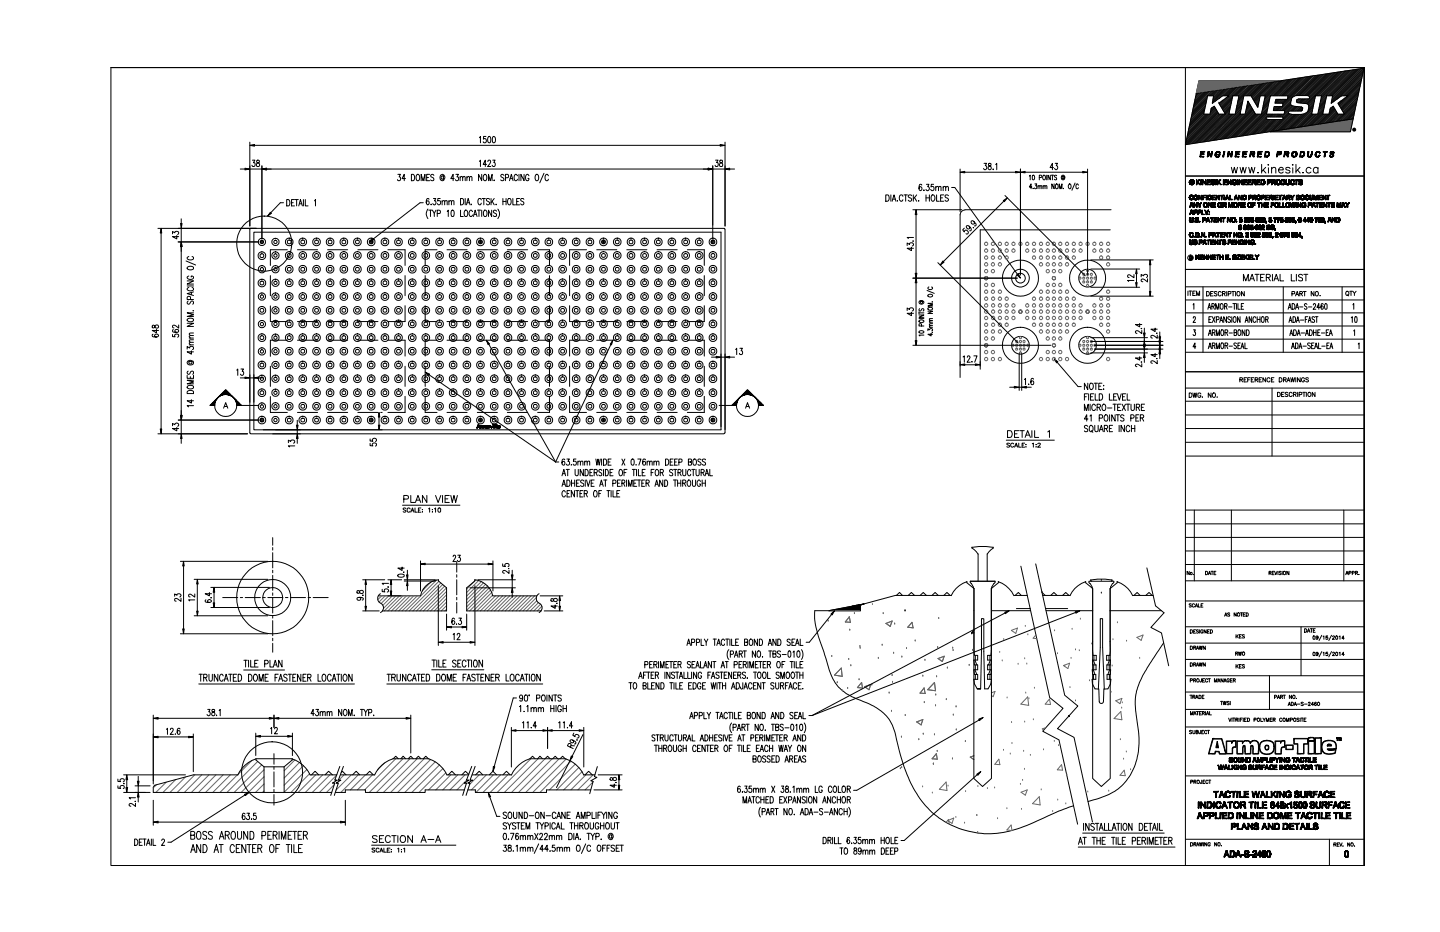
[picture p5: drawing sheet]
<svg xmlns="http://www.w3.org/2000/svg" width="432mm" height="279mm" viewBox="0 0 432 279" stroke-linecap="round" stroke-linejoin="round" font-family="sans-serif">
<g fill="none" stroke="#000" stroke-width=".3">
<path d="M355.5 20.3v239.2M358.7 28l50.3-7.5-4.1 19h-24M358.8 28l-.1 .1M359.2 27.9l-.6 .6M359.6 27.9l-1.1 1.1M360 27.8l-1.6 1.6M360.4 27.8l-2.1 2.1M360.9 27.7l-2.6 2.6M361 34l-4.5 4.6M361 33.6l-4.5 4.5M361.1 34.2l-4.8 4.8M361.2 33.2l-4.5 4.5"/>
<path d="M361.2 27.6l-3.1 3.1M361.2 32.8l-4.5 4.5M361.4 32.3l-4.5 4.5M361.4 31.9l-4.5 4.5M361.5 34.2l-5.2 5.2M361.6 31.4l-4.6 4.5M361.6 27.6l-3.5 3.6M361.6 31l-4.5 4.5M361.7 30.6l-4.5 4.5M361.8 30.2l-4.5 4.4M361.8 34.2l-5.6 5.7M361.9 29.7l-4.5 4.5"/>
<path d="M362 29.3l-4.5 4.5M362.1 27.5l-4.2 4.1M362.1 28.8l-4.5 4.5M362.1 28.7h1.8l-.4 2.3 3.1-2.3h1.9l-3 2.2 2 3.3h-2l-1.4-2.4-.9 .7-.4 1.7h-1.9zM362.1 34.2l-6 6.1M362.4 27.4l-4.5 4.6M362.5 34.2l-6.5 6.5M362.8 27.4l-5.1 5.1M363.3 27.3l-5.6 5.6M363.5 32.3l-.4 .3M363.7 27.2l-1.5 1.5M364 27.2l-1.4 1.5"/>
<path d="M364.2 31.9l-1.1 1.1M364.3 32.1l-1.3 1.3M364.4 32.3l-1.5 1.6M364.5 27.2l-1.6 1.5M364.5 32.6l-8.6 8.6M364.7 32.8l-8.9 8.8M364.8 33l-9.1 9M364.9 27.1l-1.6 1.6M364.9 33.2l-9.3 9.3M365 33.4l-9.5 9.5M365.2 33.7l-9.7 9.7M365.2 27.1l-1.6 1.6"/>
<path d="M365.3 33.9l-9.5 9.4M365.4 34.1l-9.2 9.2M365.5 30.9h.1M365.6 34.2l-9 9M365.7 27l-1.8 1.7M365.9 34.2l-8.9 8.9M366.1 26.9l-2.3 2.3M366.3 34.2l-8.9 8.9M366.4 26.9l-2.6 2.6M366.6 34.2l-8.8 8.8M366.7 30l-1.1 1.1M366.9 26.8l-3.2 3.2"/>
<path d="M367 34.2l-8.7 8.7M367.3 26.7l-3.7 3.7M367.3 34.2l-8.7 8.7M367.7 26.7l-4.2 4.1M367.9 29.2l-2.2 2.2M368.1 26.6l-3.8 3.8M368.5 26.6l-3 3M368.5 34l-8.7 8.7M368.7 33.6l-9.2 9.1M368.7 34.2l-8.4 8.4M368.7 33.2l-9.6 9.6M368.8 32.7l-1.4 1.4"/>
<path d="M368.9 26.5l-2.3 2.3M368.9 32.3l-1.6 1.6M369 31.9l-1.9 1.8M369 34.2l-8.3 8.4M369.1 31.4l-2.1 2.1M369.2 31l-2.3 2.3M369.3 26.4l-2.3 2.3M369.3 30.6l-2.5 2.5M369.4 30.1l-2.8 2.7M369.4 34.2l-8.4 8.4M369.4 29.7l-2.9 2.9M369.6 29.3l-3.2 3.1"/>
<path d="M369.6 28.8l-3.3 3.4M369.7 28.7h1.8l-1.1 5.5h-1.9zM369.7 26.4l-2.4 2.3M369.7 34.2l-8.2 8.3M370.1 34.2l-8.2 8.2M370.1 26.3l-2.4 2.4M370.5 26.2l-2.5 2.5M370.9 26.2l-2.6 2.5M371.3 26.1l-5.4 5.5M371.7 26l-5.7 5.8M371.8 34.2l-7.9 7.9M371.9 33.7l-8.4 8.5"/>
<path d="M372 33.3l-8.9 8.9M372.1 26l-6 6M372.1 32.8l-9.4 9.5M372.1 34.2l-7.8 7.8M372.2 32.5l-9.9 9.9M372.3 32l-1.9 1.9M372.3 31.6l-1.7 1.8M372.5 31.1l-1.9 1.9M372.5 34.2l-7.8 7.8M372.5 25.9l-2.8 2.8M372.5 30.7l-1.8 1.8M372.7 30.3l-1.9 1.8"/>
<path d="M372.7 29.9l-1.8 1.8M372.8 29.4l-1.8 1.8M372.8 34.2l-7.7 7.7M372.9 25.9l-2.8 2.8M372.9 29l-1.8 1.8M373 28.7h2.1l2.1 3.5 .7-3.5h1.5l-1.1 5.5h-1.8l-2.3-3.9-.8 3.9h-1.6zM373.1 34.2l-7.5 7.7M373.3 25.8l-2.9 2.9M373.7 25.7l-2.9 3M374.1 25.7l-3 3M374.3 30.4l-.1 .1M374.4 30.6l-.3 .3"/>
<path d="M374.5 30.8l-.5 .5M374.6 25.7l-3.1 3M374.6 31l-.7 .8M374.8 31.2l-1 1M374.9 31.4l-1.2 1.2M375 25.6l-3.6 3.5M375 31.7l-1.4 1.3M375.1 31.9l-1.5 1.6M375.3 32.1l-1.9 1.8M375.3 25.5l-4 4M375.4 32.3l-9.5 9.5M375.5 32.5l-9.2 9.2"/>
<path d="M375.7 32.8l-8.9 8.9M375.8 25.5l-4.5 4.5M375.8 33l-8.7 8.6M375.9 33.2l-8.4 8.3M376 33.4l-8 8.1M376.2 25.4l-5.1 5M376.2 33.6l-7.9 7.8M376.3 33.9l-7.5 7.4M376.4 34l-7.2 7.3M376.5 25.3l-3.3 3.4M376.5 34.2l-6.9 7M376.9 34.2l-6.9 7"/>
<path d="M377 25.3l-3.4 3.4M377.2 31.8l-.2 .2M377.2 34.2l-6.8 6.9M377.3 31.4l-.4 .4M377.4 25.2l-3.5 3.5M377.4 31l-.6 .6M377.5 30.6l-.8 .8M377.6 34.2l-6.8 6.8M377.6 30.1l-1.1 1M377.7 29.7l-1.3 1.2M377.7 25.2l-3.5 3.5M377.7 29.2l-1.4 1.5"/>
<path d="M377.9 28.8l-1.7 1.7M377.9 34.2l-6.7 6.8M378.2 25.1l-3.6 3.6M378.6 25l-3.7 3.7M379 25l-3.9 3.8M379.4 24.9l-4.1 4.1M379.6 35.2l.1 .4M379.7 35.6l-4.9 4.8M379.7 35.6l.6 .2h4.2M379.8 24.8l-4.4 4.4M379.8 34.1l-6.6 6.5M379.8 35.1l-5.4 5.4"/>
<path d="M379.8 35.1h4.9M379.8 33.7l-7 7M379.8 35.7l-4.5 4.6M380 33.2l-7.6 7.6M380 34.2l-6.4 6.4M380 32.8l-8 8M380.2 24.8l-4.7 4.6M380.2 32.4l-8.6 8.5M380.2 35.8l-4.5 4.5M380.2 31.9l-1.9 2M380.3 31.5l-1.9 1.9M380.4 34.2l-6.4 6.3"/>
<path d="M380.4 31.1l-1.9 1.9M380.5 30.6l-1.9 1.9M380.5 35.8l-4.5 4.4M380.6 24.7l-4.9 5M380.6 30.2l-1.9 1.9M380.7 29.8l-1.9 1.9M380.7 34.2l-.9 .9M380.8 29.3l-2 1.9M380.8 35.8l-4.3 4.3M380.9 28.9l-1.9 1.9M380.9 28.7h5.4l-.3 1.1h-3.4l-.3 1.1h2.4l-.2 1h-2.4l-.3 1.3h3.5l-.3 1h-5.2zM381 24.6l-5.2 5.3"/>
<path d="M381 34.2l-.8 .9M381.1 35.8l-4.2 4.3M381.4 34.2l-.9 .9M381.4 24.6l-5.5 5.4M381.5 35.8l-4.3 4.2M381.7 34.2l-.8 .9M381.8 24.5l-5.8 5.8M381.8 35.8l-4.1 4.1M382.1 34.2l-.9 .9M382.2 24.5l-4.2 4.2M382.2 35.8l-4.1 4.1M382.3 31.9l-.3 .3"/>
<path d="M382.4 34.2l-.8 .9M382.5 35.8l-4 4M382.6 24.4l-4.3 4.3M382.6 31.9l-.7 .7M382.7 34.2l-.8 .9M382.8 29.8l-.3 .2M382.8 35.8l-3.9 4M383 31.9l-1.1 1.1M383 24.3l-4.3 4.4M383.1 29.8l-.7 .6M383.1 34.2l-.9 .9M383.2 35.8l-3.9 3.9"/>
<path d="M383.3 31.9l-1.2 1.3M383.4 24.3l-4.4 4.4M383.4 29.8l-1.1 1.1M383.4 34.2l-.8 .9M383.5 35.8l-3.8 3.8M383.7 31.9l-1.3 1.3M383.8 29.8l-1.2 1.1M383.8 34.2l-.9 .9M383.8 24.2l-4.5 4.5M383.9 35.8l-3.8 3.8M384 24.2h-24.5l-4 19.2M384 31.9l-1.2 1.3"/>
<path d="M384.1 29.8l-1.1 1.1M384.1 34.2l-.8 .9M384.2 24.1l-4.9 5M384.2 35.8l-3.7 3.7M384.4 31.9l-1.3 1.3M384.4 34.2l-.8 .9M384.5 29.8l-1.2 1.1M384.6 24.1l-5.4 5.4M384.6 35.8l-3.7 3.6M384.6 35.1l.1 .2M384.7 35.6l-.2 .2M384.8 29.8l-1.2 1.1"/>
<path d="M384.8 34.2l-.9 .9M385 24.1l-5.9 5.9M385.1 29.8l-1.1 1.1M385.4 24l-6.4 6.4M385.5 29.8l-1.2 1.1M385.8 23.9l-4.8 4.8M385.8 29.8l-1.1 1.1M386.3 23.9l-4.9 4.8M386.3 33.9l.4 .3M386.4 33.7l-1.6 1.5M386.4 34l-1.7 1.6 .1-.3M386.6 34.1l-5.3 5.3"/>
<path d="M386.6 23.8l-4.9 4.9M386.7 34.1l.6 .1M386.8 34.2l-5.1 5.2M387 23.8l-4.9 4.9M387 31l-2.2 2.2M387 31.3l-1.8 1.9M387.1 30.6l-2.6 2.6M387.1 31.5l-1.9 2M387.1 34.3l-5 5M387.2 31.6l3.1 .5 .3 .2-.1 .8M387.2 30.1l-3 3.1M387.3 34.3h3.1"/>
<path d="M387.3 29.7l-3.5 3.5M387.3 31.7l-2.2 2.2M387.5 23.7l-5.1 5M387.5 34.3l-5 5M387.6 31.8l-3.3 3.3M387.8 34.3l-4.8 4.9M387.8 23.6l-5 5.1M387.8 31.8l-3.2 3.3M388.2 31.9l-1.4 1.4M388.2 34.3l-4.9 4.8M388.3 23.6l-5.2 5.1M388.5 31.9l-1.4 1.4"/>
<path d="M388.5 34.3l-4.8 4.8M388.7 23.5l-5.2 5.2M388.8 31.9l-1.3 1.4M388.8 34.3l-4.6 4.7M388.9 29.9v.8h.2M389 28.6l-.6 .1-1.1 .7-.3 1.3 .3 .9M389 28.6h3M389.1 23.4l-5.3 5.3M389.1 30.8l2.6 .3M389.1 31.9l-1.3 1.4M389.2 34.3l-4.7 4.6M389.2 29.7l-.3 .2"/>
<path d="M389.4 29.7l-.6 .5M389.4 32l-1.2 1.3M389.5 23.4l-5.3 5.3M389.5 34.3l-4.6 4.6M389.7 29.7l-.9 .9M389.7 32l-1.2 1.3M389.8 34.3l-4.4 4.5M389.9 23.3l-5.4 5.4M390 29.7l-1.1 1M390.1 32.1l-1.2 1.2M390.2 34.3l-4.5 4.4M390.3 33.3h-3.8l-.2 .7"/>
<path d="M390.3 23.2l-5.5 5.5M390.3 32.1l-1.1 1.2M390.4 29.7l-1.2 1.1M390.4 33.1l-.1 .1M390.5 32.9l-.3 .4M390.5 34.3l-4.3 4.4M390.6 32.2l-1.1 1.1M390.6 32.5l-.7 .8M390.7 23.2l-5.5 5.5M390.7 29.7l-1.1 1.1M391 34.2l-4.4 4.4M391.1 23.1l-5.6 5.6"/>
<path d="M391.1 29.7l-1.2 1.2M391.4 29.7l-1.2 1.2M391.5 23.1l-5.6 5.6M391.5 34l-4.5 4.6M391.7 33.8l-1.3 .4M391.7 29.7l-1.2 1.2M391.9 23l-5.7 5.7M392.1 29.7l-1.3 1.2M392.3 22.9l-6.2 6.2M392.4 29.7l-1.3 1.3M392.7 22.9l-6.6 6.6M393.1 22.8l-8.4 8.4"/>
<path d="M393.4 33.9l-4.4 4.3M393.4 34.2l-4 4M393.5 22.7l-8.9 9M393.5 33.4l-4.9 4.9M393.6 33l-5.4 5.4M393.7 32.5l-5.9 5.9M393.7 34.2l-3.9 3.9M393.7 32.1l-6.3 6.4M393.9 31.7l-2.2 2.2M393.9 22.7l-10.4 10.5M393.9 31.2l-1.6 1.7M394 30.8l-1.6 1.7"/>
<path d="M394 34.2l-3.8 3.8M394.1 30.4l-1.6 1.6-.3 1.3M394.2 29.9l-1.7 1.8M394.3 22.7l-6.1 6.1M394.3 29.5l-1.9 1.9M394.4 29.1l-2.2 2.1M394.4 34.2l-3.8 3.8M394.4 28.7h1.9l-1.2 5.5h-1.8zM394.7 22.6l-6 6M394.7 34.2l-3.7 3.7M395 34.2l-3.6 3.7M395.1 22.5l-6.1 6.1"/>
<path d="M395.5 22.5l-6.1 6.1M395.9 22.4l-6.2 6.2M396.4 22.4l-6.3 6.2M396.7 34l-3.6 3.6M396.7 22.3l-6.3 6.3M396.7 34.2l-3.3 3.3M396.8 33.5l-4.1 4.2M396.9 33.1l-4.7 4.6M397 32.6l-5.2 5.2M397.1 32.2l-1.9 1.9M397.1 34.2l-3.2 3.3M397.1 22.2l-6.4 6.4"/>
<path d="M397.1 31.8l-1.8 1.9M397.2 31.4l-1.9 1.8M397.3 30.9l-1.8 1.9M397.4 30.5l-1.9 1.9M397.4 34.2l-3.1 3.2M397.5 30l-1.8 1.9M397.6 22.2l-6.5 6.4M397.6 29.6l-1.9 1.9M397.7 29.2l-1.9 1.9M397.7 34.2l-3.1 3.1M397.8 28.7h1.8l-.5 2.3 3.2-2.3h1.9l-3 2.2 1.9 3.3h-1.9l-1.4-2.4-.9 .7-.4 1.7h-1.9zM397.8 28.8l-1.9 1.8"/>
<path d="M397.9 22.1l-6.5 6.5M398.1 34.2l-3 3.1M398.3 22l-6.5 6.6M398.4 34.2l-2.9 3M398.8 22l-6.8 6.6 .7 .4-.2 .7h-3.2M399 32.4l-.1 .1M399.1 21.9l-6.7 6.8M399.5 21.9l-6.9 6.9M399.8 31.9l-1 1M399.9 32.1l-1.2 1.2M400 21.8l-7.3 7.3M400 32.3l-1.4 1.5"/>
<path d="M400.2 32.5l-1.7 1.7M400.3 32.7l-4.4 4.5M400.4 21.7l-7.8 7.8M400.4 33l-4.1 4.1M400.5 33.2l-3.8 3.8M400.7 33.4l-3.6 3.6M400.7 21.7l-9.3 9.3M400.8 33.6l-3.3 3.3M400.9 33.8l-3 3M401.1 34l-2.8 2.8M401.2 21.6l-9.5 9.5 .7 .5 .1 .5M401.2 34.2l-2.5 2.5"/>
<path d="M401.6 21.5l-9.6 9.6M401.6 34.2l-2.5 2.4M401.9 34.2l-2.4 2.4M402 21.5l-7.3 7.2M402.1 30.2l-.9 .9M402.3 34.2l-2.4 2.3M402.4 21.4l-7.3 7.3M402.6 34.2l-2.2 2.3M402.8 21.3l-7.4 7.4M403 34.2l-2.3 2.2M403.2 21.3l-7.4 7.4M403.3 29.3l-1.9 2"/>
<path d="M403.6 21.2l-7.5 7.5M404 21.2l-7.8 7.7M404.4 21.2l-8.2 8.1M404.8 21.1l-8.7 8.7M405.2 21l-9.2 9.2M405.6 21l-7.8 7.7M405.8 35.6l-50.3 7.8M405.8 35.4l-.2 .3M405.9 35.1l-.7 .7M406 20.9l-7.8 7.8M406 34.6l-1.2 1.2M406.1 34.2l-1.7 1.7"/>
<path d="M406.2 33.7l-2.2 2.2M406.3 33.3l-2.7 2.7M406.4 20.8l-7.9 7.9M406.4 32.8l-3.3 3.3M406.4 32.4l-3.6 3.7M406.5 32l-4.1 4.2M406.6 31.6l-4.7 4.7M406.7 31.1l-5.1 5.2M406.8 20.8l-8 7.9M406.8 30.7l-5.7 5.6M406.9 30.2l-3.8 3.9M407 29.8l-4 4.1"/>
<path d="M407.1 29.3l-4.3 4.4M407.2 20.7l-8 8M407.2 29l-4.5 4.5M407.3 28.5l-4.7 4.7M407.4 28.1l-5 4.9M407.5 27.6l-5.2 5.2M407.6 20.6l-8.1 8.1M407.6 27.2l-5.4 5.4M407.7 26.7l-5.6 5.7M407.7 26.4l-5.8 5.7M407.8 25.9l-6 6M407.9 25.5l-6.3 6.3"/>
<path d="M408 20.6l-8.5 8.5M408 25l-6.5 6.5M408.1 24.6l-4.1 4.1M408.2 24.1l-4.5 4.6M408.3 23.7l-5 5M408.4 20.5l-8.9 9M408.4 23.3l-5.4 5.4M408.5 22.9l-5.9 5.8M408.6 22.4l-6.5 6.5M408.7 22l-7.8 7.7M408.8 21.5l-9 9.1M408.9 20.5l-9.5 9.4"/>
<path d="M408.9 21.1l-9.7 9.6M408.9 20.6l-9.6 9.8M409.1 20.3h-375.8v239.2h375.8v-239.2v239.2M72.1 50.7h1.4M74.9 42.6v25.2M74.9 50.7h3.6M75.7 48h.7l-.4 .8a.54 .54 0 0 1 .5 .7 .54 .54 0 0 1-.9 .2v-.2M76.3 43.6h139.6M77 48.1v.5a.7 .7 0 0 1 .8 .5 .7 .7 0 0 1-.3 .8 .58 .58 0 0 1-.6-.6 .58 .58 0 0 1 .7-.5l.1-.7zM78.5 49.7v21.9M79.9 50.7h132.4M86 59.8a1.03 1.03 0 0 1 .9 .8 1.03 1.03 0 0 1-.4 1.1h-.5z"/>
<path d="M88.3 59.8h-.9v1.9h.9M88.5 59.8h1M88.9 59.8v1.9M91 59.8v1.9M91.6 59.8v1.9h.8M119.3 52.3h.8l-.4 .7a.55 .55 0 0 1 .4 .9 .55 .55 0 0 1-.9 0M121.6 53.5h-1l.6-1.2v1.9M123.4 52.3a1.03 1.03 0 0 1 .9 .7 1.03 1.03 0 0 1-.4 1.2h-.5zM125.1 52.3a1.1 1.1 0 0 1 .4 1.9 1.03 1.03 0 0 1-.8-.8 1.03 1.03 0 0 1 .3-1zM126.3 54.2v-1.9l.6 1.9 .5-1.9v1.9M127.9 53.2h.6M128.6 59.8l-.2-.3a1.09 1.09 0 0 0-.1 1.9 .59 .59 0 0 0 .4-.7 .59 .59 0 0 0-.6-.4l-.3 .5"/>
<path d="M128.8 52.3h-.9v1.9h.9M130 59.5h.7l-.4 .7a.55 .55 0 0 1 .4 .8 .55 .55 0 0 1-.9 0M130.1 52.6a.47 .47 0 0 0-.6-.3 .47 .47 0 0 0-.3 .6l.6 .4a.51 .51 0 0 1 .2 .8 .51 .51 0 0 1-.9-.2M132 59.5h-.7l-.1 .8a.57 .57 0 0 1 .9 .4 .57 .57 0 0 1-.9 .5v-.2M133 53l-.1-.2a.46 .46 0 0 0-.7 .5 .46 .46 0 0 0 .7 .4l.1-.2M133 52.7v1a.7 .7 0 0 0 .3-1 .7 .7 0 0 0-.9-.3 .86 .86 0 0 0-.5 1.2 .86 .86 0 0 0 1.2 .3M136.2 53.5h-1l.7-1.2v1.9M136.7 52.3h.8l-.5 .7a.54 .54 0 0 1 .5 .8 .54 .54 0 0 1-.9 .1M138 53.3l.4-.4 .3 .1v1.2M138 52.9v1.3M138.1 59.5a1.01 1.01 0 0 1 1 .6 1.01 1.01 0 0 1-.3 1.2l-.7 .1zM138.7 53.3l.4-.4 .3 .1 .1 1.2"/>
<path d="M139.5 59.5v1.9M140 53.3l.4-.4 .3 .1 .1 1.2M140 52.9v1.3M140.8 53.3l.3-.4 .4 .1v1.2M143.7 41.3l.4-.4v1.9M143.7 48.4l.4-.4v1.9M144.3 60a.53 .53 0 0 0-.6-.5 .53 .53 0 0 0-.4 .7v.4a.53 .53 0 0 0 .4 .8 .53 .53 0 0 0 .6-.5M144.4 52.3v1.9l-.9-1.9v1.9M144.6 59.5h.9M145.1 59.5v1.9M145.3 52.3a1.02 1.02 0 0 1 .7 .9 1.02 1.02 0 0 1-.7 1 1.2 1.2 0 0 1 0-1.9zM145.7 40.9h-.7v.8a.55 .55 0 0 1 .7 .1 .55 .55 0 0 1 0 .8 .55 .55 0 0 1-.8-.1"/>
<path d="M145.9 49.3h-1l.6-1.3v1.9M146.3 48.5l.1-.4 .5-.1 .2 .6-.9 1.3h1M146.5 54.2v-1.9l.5 1.9 .6-1.9v1.9M146.5 41l.2-.1a1.23 1.23 0 0 1 .1 1.9l-.5-.3-.1-.8zM146.8 59.8l-.4-.3-.6 .3 .1 .3 .6 .4a.5 .5 0 0 1 .2 .8 .5 .5 0 0 1-.9-.2M147.2 59.5v1.9M147.8 48h.6l-.3 .7a.55 .55 0 0 1 .4 .7 .55 .55 0 0 1-.8 .3l-.1-.2M147.8 41l.2-.1a1.07 1.07 0 0 1 0 1.9l-.3-.3-.1-.5zM148.1 54.1h.2zM148.2 59.5l-1 1.3M150.8 59.5v1.9M151.1 52.6a.48 .48 0 0 0-.7-.3 .48 .48 0 0 0-.1 .7l.5 .3a.5 .5 0 0 1 .2 .8 .5 .5 0 0 1-.8-.2"/>
<path d="M151.6 53.3l.8-.1v-.7l-.8-.2v1.9M151.8 59.5v1.9M152.4 59.6l.2-.1a1.01 1.01 0 0 1 .7 1 1.01 1.01 0 0 1-.7 .9 1.34 1.34 0 0 1-.2-1.8zM152.8 54.2l.5-1.9 .5 1.9M153 53.5h.7M153.8 59.5v1.9h.8M155.2 52.7l-.4-.4a1.02 1.02 0 0 0-.7 .9 1.02 1.02 0 0 0 .7 1l.4-.5M155.6 52.3v1.9M155.8 59.5h-.9v1.9h.9M157.1 59.8l-.3-.3-.5 .1-.1 .5 .8 .5 .1 .5-.3 .3-.7-.3M157.1 52.3v1.9l-.9-1.9v1.9M158.6 52.7l-.3-.4a1.07 1.07 0 0 0-.7 .8 1.07 1.07 0 0 0 .4 1.1l.5-.3 .1-.4h-.3"/>
<path d="M160.7 52.4l.1-.1a1.1 1.1 0 0 1 .3 1.9 1.03 1.03 0 0 1-.7-.8 1.03 1.03 0 0 1 .3-1zM163.1 52l-1.3 2.8M164.5 52.7l-.4-.4a1.1 1.1 0 0 0-.3 1.9l.5-.1 .2-.4M213.7 49.7v21.9M213.7 50.7h3.7M214.6 48h.7l-.4 .7a.56 .56 0 0 1 .4 .8 .56 .56 0 0 1-.8 .2l-.1-.2M215.9 48.1v.5a.65 .65 0 0 1 .8 .5 .65 .65 0 0 1-.6 .8 .63 .63 0 0 1-.3-.7 .63 .63 0 0 1 .7-.5l.1-.6zM217.4 42.6v25.2M218.8 50.7h1.5M265.6 58.4a1.01 1.01 0 0 1 1 .6 1.01 1.01 0 0 1-.2 1.2l-.8 .1zM267.1 58.4v1.9M267.7 59.7h.8"/>
<path d="M270.7 58.9a.56 .56 0 0 0-.6-.5 .56 .56 0 0 0-.4 .7v.8l.4 .4h.3l.3-.4M271.1 58.4h1M271.6 58.4v1.9M273.4 58.7l-.4-.3-.7 .3 .1 .4 .9 .5-.1 .6a.56 .56 0 0 1-.9-.2M273.9 58.4v1.9M274.2 59.3l.7 1M274.9 58.4l-1 1.3M276.4 55.5l-.4-.2a1.21 1.21 0 0 0 0 1.9 .56 .56 0 0 0 .5-.7 .56 .56 0 0 0-.7-.4l-.2 .4M277 57h.2zM277.7 58.4v1.9M277.7 59.3h1M277.8 55.3h.8l-.4 .7a.58 .58 0 0 1 .4 .8 .58 .58 0 0 1-.9 .2v-.2"/>
<path d="M278.7 58.4v1.9M279.4 58.5a.96 .96 0 0 1 1 .7 .96 .96 0 0 1-.5 1.1 1.07 1.07 0 0 1-.5-1.8zM280 55.3h-.7l-.1 .8a.58 .58 0 0 1 .8 0 .58 .58 0 0 1 0 .8l-.6 .3-.3-.4M280.6 56.3l.4-.4 .4 .1v1.2M280.6 55.9v1.3M280.8 58.4v1.9h.9M281.4 56.3l.2-.3h.5l.1 1.2M282.1 59.3h.5M282.8 56.3l.3-.4 .4 .1 .1 1.2M282.8 55.9v1.3M283 58.4h-.9v1.9h.9M283.6 56.3l.4-.4 .3 .1 .1 1.2"/>
<path d="M284.4 58.7l-.4-.3-.6 .3v.4l.9 .5 .1 .4a.55 .55 0 0 1-.5 .3 .55 .55 0 0 1-.5-.3M285.4 56.2h.9l18.8 26M287.9 50.7v12.7M289.3 51.6h15.2M295.1 49h.7l-.3 .7a.55 .55 0 0 1 .4 .8 .55 .55 0 0 1-1 0M296.5 49v.6a.64 .64 0 0 1 .7 .5 .64 .64 0 0 1-.5 .8 .63 .63 0 0 1-.4-.8 .63 .63 0 0 1 .7-.4l.1-.7zM297.8 50.7v.2zM298.6 49.3l.3-.3v1.9M301.4 58.6l24 24.1M306 50.7v31.7M307.4 51.6h17.3M308.7 52.8l.2-.3v1.4"/>
<path d="M309.4 56.1h-.7l.5-1v1.5M309.7 52.6a.64 .64 0 0 1 .6 .6 .64 .64 0 0 1-.6 .7zM309.8 56.5h.1M310.3 55.1h.6l-.3 .6a.42 .42 0 0 1 .3 .6 .42 .42 0 0 1-.7 .2v-.2M311.3 55.9l.5-.2v.9M311.3 55.6v1M311.6 53.2h.7v-.6l-.7-.1v1.4M311.8 55.9l.5-.2 .1 .9M312.8 52.7l.2-.2a.67 .67 0 0 1 .5 .7 .67 .67 0 0 1-.6 .7l-.2-.5zM312.8 55.9l.5-.2 .1 .9M312.8 55.6v1M313.4 55.9l.5-.2v.9"/>
<path d="M313.9 52.5v1.4M314.9 52.5v1.4l-.7-1.4v1.4M315.2 52.5h.8M315.6 52.5v1.4M315.9 50.2h-1l.7-1.2v1.9M316.1 55.1v1.5l-.7-1.5v1.5M316.4 49h.7l-.4 .7a.55 .55 0 0 1 .4 .8 .55 .55 0 0 1-.9 0M316.5 55.4l.2-.1a.64 .64 0 0 1 .7 .3 .64 .64 0 0 1-.2 .8l-.2 .2a.79 .79 0 0 1-.5-1.2zM316.9 52.7l-.3-.2-.4 .2 .5 .5a.38 .38 0 0 1 .1 .6 .38 .38 0 0 1-.6-.1M317.6 56.6v-1.5l.5 1.5 .3-1.5v1.5M318.9 56.5h.1M319 53l-.3-.2-.2 .3 .1 .4 .4-.1"/>
<path d="M319 52.8v.7a.55 .55 0 0 0 .2-.7 .55 .55 0 0 0-.8-.2 .55 .55 0 0 0-.2 .7 .51 .51 0 0 0 .4 .6 .51 .51 0 0 0 .5-.2M320.7 55.1a.71 .71 0 0 1 .5 .7 .71 .71 0 0 1-.6 .7 .97 .97 0 0 1 .1-1.4zM322.4 54.9l-1 2.1M323.4 55.5a.4 .4 0 0 0-.5-.4 .4 .4 0 0 0-.3 .6l.2 .8 .3 .1 .3-.3M326.1 50.7v31.7M355.5 52.8h53.6M369.2 50.2l.5 1.7 .4-1.7 .5 1.7 .5-1.7M371.8 50.2l.5 1.7 .4-1.7 .5 1.7 .5-1.7M374.4 50.2l.5 1.7 .4-1.7 .5 1.7 .5-1.7M377.1 51.8h.3zM378.3 49.3v2.6M378.8 50.9l.8 1"/>
<path d="M379.5 50.2l-1.2 1.2M380.2 49.4h.2zM380.4 50.3v1.6M381.3 50.7l.6-.5 .5 .1 .2 1.6M381.3 50.2v1.7M383.4 50.9h1.4a.71 .71 0 0 0-.7-.8 .71 .71 0 0 0-.7 .8v.3a.76 .76 0 0 0 .6 .7 .76 .76 0 0 0 .8-.3M386.8 50.6a.7 .7 0 0 0-.6-.5 .7 .7 0 0 0-.6 .5v.2l1.1 .4 .1 .4a.76 .76 0 0 1-1.2 0M387.5 49.4h.3zM387.7 50.3v1.6M388.6 49.3v2.6M389.1 50.9l.8 1M389.8 50.2l-1.2 1.2"/>
<path d="M390.6 51.8h.2zM393.1 50.6a.82 .82 0 0 0-1.2-.1 .82 .82 0 0 0 0 1.2 .82 .82 0 0 0 1.2-.1M395.2 50.6a.8 .8 0 0 0-1.1-.1 .8 .8 0 0 0 0 1.1 .8 .8 0 0 0 1.1 0M395.2 50.2v1.7M47.4 68.5h169.7l.2 .2M48.3 69.9v58.7M51.7 70.1v-.7l.7 .4a.55 .55 0 0 1 .9-.4 .55 .55 0 0 1 0 .9M53 70.6v1l-1.3-.7h1.9M53.4 72.5h24.2M54.3 65.6v1.4M54.3 68.5v4M54.3 73.9v50.6"/>
<path d="M55.8 78.2l2.9 1.2M56.6 76.9a.53 .53 0 0 0-.5 .7 .53 .53 0 0 0 .8 .3h.4a.53 .53 0 0 0 .7-.3 .53 .53 0 0 0-.4-.7M75.2 68.5l-.3 .2v61l.3 .3M76.1 69.6h140.1v59.2h-140.1zM78 72.5h1M78.5 72.1v.9M85 60.8h-.9l-2.9 3M86.2 74.9h-5.1v4.7M87.4 60.8h.5M89.2 74.9h6M89.6 61.7l.5-1.9 .6 1.9M89.8 61.1h.7"/>
<path d="M94.3 60.2l.3-.4v1.9M98.2 74.9h6.1M107.3 74.9h6M110.9 72.5h.8M111.3 72.1v.9M116.3 74.9h5.2v4.7M126.9 60.8h-.9l-14.1 10.8M128.3 62.7a2.24 2.24 0 0 0 0 2.8M128.6 63h.9M129.1 63v1.9M129.3 61.2h.1M129.7 63l.5 1v.9"/>
<path d="M130.7 63l-.5 1M131 74.9h-3.5v4.7M131.1 64h.8v-.9l-.8-.1v1.9M132.6 60.5l.4-.4 .3 .1v1.2M132.6 60.1v1.3M133.3 60.5l.4-.4 .3 .1 .1 1.2M134 74.9h6.1M134.1 63.4l.3-.4v1.9M134.6 60.5l.4-.4 .3 .1 .1 1.2M134.6 60.1v1.3M135.4 60.5l.3-.4 .4 .1v1.2M135.4 63.1l.2-.1a1.18 1.18 0 0 1 .2 1.9l-.4-.1-.1-.3z"/>
<path d="M138.1 63v1.9h.8M139.4 63.1l.2-.1a1.1 1.1 0 0 1 .3 1.9 1.03 1.03 0 0 1-.8-.7 1.03 1.03 0 0 1 .3-1.1zM139.9 61.4l.5-1.9 .6 1.9M140.1 60.8h.7M141.3 61.2h.1M141.7 63.4l-.4-.4a.99 .99 0 0 0-.7 1 .99 .99 0 0 0 .7 .9l.4-.4M142 64.9l.5-1.9 .6 1.9M142.2 64.3h.7M143.1 74.9h6M143.2 63h.9M143.6 72.5h.9M143.6 63v1.9"/>
<path d="M144.1 72.1v.9M144.4 63v1.9M145.3 63a1.07 1.07 0 0 1 .8 .9 1.07 1.07 0 0 1-.5 1 1.11 1.11 0 0 1-.3-1.9zM147.4 63v1.9l-.9-1.9v1.9M147.6 60.3l.6 1.1M148.8 61.2h.1M148.9 63.3l-.1-.2a.49 .49 0 0 0-.9 .2l.2 .5 .5 .2a.51 .51 0 0 1 .2 .8 .51 .51 0 0 1-.9-.1M149.3 62.7a2.24 2.24 0 0 1 0 2.8M150.8 60.4h1M152.1 74.9h6.1M154.9 60.4h.5M161.2 74.9h3.6v4.7"/>
<path d="M175.9 74.9h-5.1v4.7M178.9 74.9h6.1M180.5 72.5h.9M181 72.1v.9M187.9 74.9h6.1M197 74.9h6.1M206.1 74.9h5.1v4.7M213.3 72.5h.9M213.7 72.1v.9M217.4 68.7v61M267.5 60.3l.6-1.9 .6 1.9M269.1 60.1h.1"/>
<path d="M272 73.6v-.8l.7 .5a.56 .56 0 0 1 .8-.5 .56 .56 0 0 1 .2 .9h-.2M273.3 74.1v1l-1.3-.7h1.9M273.7 62.9h14.7M273.7 72.3h.1M273.9 71.2h-1.9l.4 .3M274.7 64.3v17.6M275.4 60.2h.2zM281.2 78.7l24.1 24.1M289.2 68.4l-.5 .5 .5 .6a.57 .57 0 0 1 .9-.3 .57 .57 0 0 1-.2 1l-.2-.2M289.4 62.9a1.52 1.52 0 0 0-1.5 1.5v48.8M289.4 62.9h43.8M290.6 67.8l.1 .7a.55 .55 0 0 1-.8-.1 .55 .55 0 0 1 .2-.8l.5 .2a1.01 1.01 0 0 1 .5 1.4h-.3"/>
<path d="M291.8 68.2l.2 .1zM292 66.4l.2 .5a.51 .51 0 0 1-.6 .3 .51 .51 0 0 1-.4-.6 .51 .51 0 0 1 .6-.4l.2 .2a.97 .97 0 0 1 .7 1.2l-.6 .1M301 60.3l-18.1 18.1M327.1 77.9h18.7M332.9 68.9h-39v41.8M344.9 79.4v8M45.7 97.6v.6h.6a.68 .68 0 0 1 .4-.7 .68 .68 0 0 1 .8 .3 .64 .64 0 0 1-.7 .6 .64 .64 0 0 1-.5-.8zM46.9 98.7v1.1l-1.3-.7h1.9M52 98.8l-.3 .5a1.13 1.13 0 0 0 1.9-.1 .55 .55 0 0 0-.7-.4 .55 .55 0 0 0-.4 .6l.5 .2M53.6 97.4v1l-.9-.7a.51 .51 0 0 0-.8-.2 .51 .51 0 0 0 0 .7l.3 .1M56.1 96.9h1.9l-1.9 1h1.9M56.1 84.2h1.9l-1.9 1h1.9"/>
<path d="M56.1 80.2a1.11 1.11 0 0 1 1.9 .3 1.07 1.07 0 0 1-1 .4 1.07 1.07 0 0 1-.9-.7zM56.1 85.7h1.9M56.2 95.6a1.1 1.1 0 0 1 1.8 .4 1.07 1.07 0 0 1-1 .5 1.07 1.07 0 0 1-.9-.7zM56.4 90.2a.48 .48 0 0 0-.3 .7 .48 .48 0 0 0 .8 .2l.2-.5a.5 .5 0 0 1 .9-.2 .5 .5 0 0 1-.2 .8M56.6 86.2a.54 .54 0 0 0-.5 .6 .54 .54 0 0 0 .8 .4h.4a.53 .53 0 0 0 .7-.4 .53 .53 0 0 0-.4-.6M56.6 82.7l-.5 .4a.99 .99 0 0 0 1 .7 .99 .99 0 0 0 .9-.7l-.4-.4h-.3v.4M57.1 89.8v-.8h-.9l-.1 .8h1.9M57.4 87.7v.6M57.9 93.2h.1M58 99.8l-1.1 .1-.1 .4 .3 .3M58 93.8h-1.9l1.9 .6-1.9 .5h1.9M58 87.5l-1.9 .5 1.9 .6"/>
<path d="M81.1 82.6v6.1M81.1 91.7v4.7h5.1M89.2 96.4h6M98.2 96.4h6.1M107.3 96.4h6M121.5 82.6v6.1M121.5 91.6v4.8h-5.2M127.5 82.6v6.1M127.5 91.6v4.8h3.5M134 96.4h6.1M143.1 96.4h6M152.1 96.4h6.1"/>
<path d="M164.8 82.6v6.1M164.8 91.6v4.8h-3.6M170.8 82.6v6.1M170.8 91.6v4.8h5.1M178.9 96.4h6.1M187.9 96.4h6.1M197 96.4h6.1M211.2 82.6v6.1M211.2 91.6v4.8h-5.1M272 93.1v-.8l.7 .5a.56 .56 0 0 1 .8-.5 .56 .56 0 0 1 .2 .9h-.2M273.3 93.6v1l-1.3-.7h1.9M273.7 83.4h31.3"/>
<path d="M274.7 84.8v17.3M275.6 94.4h1.4l-1.4 .7h1.4M275.6 93.8h1.4M275.6 95.5h1.4M275.6 93.5v.7M275.6 99.3a.74 .74 0 0 1 .8-.3 .74 .74 0 0 1 .6 .7l-1.2 .1zM275.6 96.1a.76 .76 0 0 1 .9-.2 .76 .76 0 0 1 .5 .6 .76 .76 0 0 1-.8 .3 .76 .76 0 0 1-.6-.7zM275.8 92.5a.38 .38 0 0 0-.2 .6 .38 .38 0 0 0 .5 .1l.2-.5 .5-.2 .2 .3-.2 .4M276.1 90.4h-.1a.34 .34 0 0 0 .3 .6 .34 .34 0 0 0 .3-.6h-.1M276.3 97.7v-.6h-.7v.6h1.4M276.8 90.2a.66 .66 0 0 1-.3 1 .66 .66 0 0 1-.9-.5 .59 .59 0 0 1 .4-.6 .59 .59 0 0 1 .7 .3h-.7M278 87.1l2.1 .9"/>
<path d="M278.2 99.1v-.5l.6 .3a.41 .41 0 0 1 .5-.4 .41 .41 0 0 1 .1 .7M278.2 93.3h1.4l-1.4 .7h1.4M278.3 92.3a.81 .81 0 0 1 1.3 .4 .71 .71 0 0 1-.7 .3 .71 .71 0 0 1-.6-.7zM278.3 88.4a.81 .81 0 0 1 1.3 .3 .71 .71 0 0 1-.7 .4 .71 .71 0 0 1-.6-.7zM278.6 86a.39 .39 0 0 0-.3 .5 .39 .39 0 0 0 .5 .3h.3a.39 .39 0 0 0 .5-.3 .39 .39 0 0 0-.3-.5M278.7 98.1h.9M278.7 96.6h.9M279.2 100v.7l-1-.5h1.4M279.5 90.5h.1M279.5 99.6h.1M279.6 97.6h-.8l-.1 .3 .3 .2M279.6 97l-.8 .1-.1 .3 .3 .2"/>
<path d="M279.6 96.1h-.8l-.1 .2 .3 .3M279.6 95.5h-.8l-.1 .3 .3 .3M279.6 90.9h-1.4l1.4 .5-1.4 .4h1.4M327.1 88.8h18.7M327.1 80.7h14.6M327.1 86.1h14.6M340 84.1h-1.9l.3 .3M340 82.3v1l-1.2-.9a.43 .43 0 0 0-.7 .2 .43 .43 0 0 0 .5 .6M340.8 82v2.7M341.7 97v1l-1.2-.7h1.9M342.2 83v-.7l.7 .4a.55 .55 0 0 1 .9-.4 .55 .55 0 0 1 0 .9M342.2 98.5h.2z"/>
<path d="M342.4 99.1v.9l-.9-.7a.51 .51 0 0 0-.8-.2 .51 .51 0 0 0 0 .8l.2 .1M343.1 98.4v1.4M344.1 83.6v.9l-.9-.7a.51 .51 0 0 0-.7-.2 .51 .51 0 0 0-.1 .8l.3 .1M346.4 98.4v1l-1.3-.7h1.9M346.8 99.9h.2zM347.8 99.5v2.6M355.5 86h53.6M355.5 89.9h53.6M355.5 93.8h53.6M355.5 97.7h53.6M355.5 80.8h53.6M356.2 87.3v1.3"/>
<path d="M356.5 87.3h.9M356.9 87.3v1.3M357.7 87.9h.4M357.7 91.4l.3-.4v1.7M357.8 95.4l.1-.4h.5v.6l-.7 1.1h.8M357.9 98.9h.5l-.3 .6a.52 .52 0 0 1 .4 .6 .52 .52 0 0 1-.6 .4l-.2-.2M358.4 87.3h-.7v1.3h.7M358.8 88.6v-1.3l.5 1.3 .4-1.3v1.3M360.7 86v19.6M361.8 87.4a.69 .69 0 0 1 .9 .6 .69 .69 0 0 1-.9 .7zM362.2 92.7l.4-1.7 .5 1.7M362.3 92.1h.6"/>
<path d="M362.5 95.8h.5M363 88h.5M363.3 94.9h-.8v1.8h.8M363.4 91.8l.7-.1-.2-.7h-.5v1.7M363.5 99.7l.8-.2-.1-.6h-.7v1.7M363.5 94.9l.8 1.8M363.8 87.4h-.8v1.3h.8M363.8 91.8l.4 .9M364 99.7l.3 .9M364.3 94.9l-.8 1.8M364.5 92.7v-1.7l.5 1.7 .5-1.7v1.7M364.7 95.8l.8-.1-.1-.7-.7-.1v1.8"/>
<path d="M364.9 87.6l-.2-.2-.6 .2 .8 .7-.2 .4-.6-.2M365.7 96.7l.5-1.8 .5 1.8M365.9 96.1h.6M366.2 87.7a.46 .46 0 0 0-.5-.3 .46 .46 0 0 0-.4 .5v.3a.46 .46 0 0 0 .4 .5 .46 .46 0 0 0 .5-.3M366.2 91a.92 .92 0 0 1 .6 .9 .92 .92 0 0 1-.6 .8 1.26 1.26 0 0 1 0-1.7zM366.3 98.9h.1a.99 .99 0 0 1 .4 1.6l-.2 .1a1.04 1.04 0 0 1-.3-1.7zM366.6 88h.7v-.5l-.7-.1v1.3M367 88l.4 .7M367.2 91.8h.7v-.7l-.7-.1v1.7M367.3 99.7l.8-.2-.1-.6h-.7v1.7M367.6 91.8l.4 .9M367.8 94.9v1.8l-.8-1.8v1.8"/>
<path d="M367.8 99.7l.4 .9M367.8 87.4v1.3M368.3 88.1l.7-.1v-.5l-.7-.1v1.3M368.4 92h1M368.5 99.8h1.1M369 95.2l-.3-.3-.4 .1a.73 .73 0 0 0 .6 1v.6l-.5 .1-.2-.3M369.4 87.4h.8M369.4 94.9v1.8M369.7 91h.8M369.7 87.4v1.3M370 95l.1-.1a.95 .95 0 0 1 .6 .9 .95 .95 0 0 1-.6 .9 1.17 1.17 0 0 1-.1-1.7zM370.1 99.7l.7-.2-.1-.6h-.6v1.7l.6-.1 .1-.5-.2-.3"/>
<path d="M370.1 91v1.7M370.5 87.4v1.3M370.8 91v1.7M371 87.6l.1-.2a.58 .58 0 0 1 .8 .7 .58 .58 0 0 1-.9 .4zM371.2 91v1.7h.7M371.4 98.9h.1a.91 .91 0 0 1 .6 .8 .91 .91 0 0 1-.6 .9 1.37 1.37 0 0 1-.1-1.7zM371.8 94.9v1.8l-.7-1.8v1.8M372.2 91.8h.5M372.9 84.2v-2l.7 2 .7-2v2M372.9 91h-.7v1.7h.7M373.1 87.4v1.3l-.8-1.3v1.3M373.3 98.9v1.7l-.8-1.7v1.7"/>
<path d="M373.4 96.7l.4-1.8 .5 1.8M373.5 96.1h.6M373.7 98.9a.86 .86 0 0 1 .9 .8 .86 .86 0 0 1-.9 .9zM374.7 84.2l.8-2 .7 2M375 83.6h.9M375.3 94.9v1.8l-.7-1.8v1.8M376.4 82.2h1.2M376.6 95.4a.46 .46 0 0 0-.6-.5 .46 .46 0 0 0-.3 .7v.4a.46 .46 0 0 0 .3 .6 .46 .46 0 0 0 .6-.3M376.9 82.2v2M377 95.8h.8M377 94.9v1.8M377.8 94.9v1.8"/>
<path d="M378 83.2h.7M378.4 95l.1-.1a1.04 1.04 0 0 1 .4 1.7l-.1 .1a.96 .96 0 0 1-.4-1.7zM379.1 82.2h-1.1v2h1.1M379.5 95.8l.7-.1v-.7l-.7-.1v1.8M379.7 83.2l1.2-.2v-.6l-1.2-.2v2M379.9 95.8l.4 .9M380.3 83.2l.6 1M381.6 82.2v2M382 84.2l.7-2 .7 2M382.3 83.6h.8M383.8 82.2v2h1.1M384.8 86v19.6"/>
<path d="M386.3 92.7l.5-1.7 .4 1.7M386.4 92.1h.6M386.5 96.7l.5-1.8 .4 1.8M386.7 96.1h.6M387.2 82.2v2h1.1M387.4 88.1l.8-.1v-.5l-.8-.1v1.3M387.5 91a.86 .86 0 0 1 .8 .9 .86 .86 0 0 1-.8 .8zM387.7 94.9a.94 .94 0 0 1 .9 .7 .94 .94 0 0 1-.3 1l-.6 .1zM387.9 98.9a.86 .86 0 0 1 .9 .8 .86 .86 0 0 1-.9 .9zM388.5 88.7l.5-1.3 .4 1.3M388.5 92.7l.5-1.7 .4 1.7M388.7 88.3h.5"/>
<path d="M388.7 92.1h.5M388.7 96.7l.5-1.8 .4 1.8M388.7 82.2v2M388.9 96.1h.6M389.7 92h1M389.7 88h.7l.1-.5-.8-.1v1.3M389.9 96h1.1M390.1 88l.5 .7M390.1 99.8h1.1M390.6 82.6a.6 .6 0 0 0-.7-.4 .6 .6 0 0 0-.5 .7l1 .5 .2 .6-.5 .2-.7-.2M390.8 87.4h.9M391 82.2h1.2"/>
<path d="M391.2 87.4v1.3M391.4 95.8h.4M391.6 82.2v2M391.9 91.3a.4 .4 0 0 0-.6-.2 .4 .4 0 0 0 0 .7l.5 .3 .1 .4-.2 .2-.6-.2M392.2 94.9h-.8v1.8M392.3 96.7l.4-1.8 .5 1.8M392.4 92h1M392.4 96.1h.6M392.7 98.9a.86 .86 0 0 1 .8 .8 .86 .86 0 0 1-.8 .9zM393.8 91.4l.1-.2a.38 .38 0 0 1 .5 0 .38 .38 0 0 1 0 .5l-.7 1h.9M393.9 98.9v1.7M393.9 99.7h.7"/>
<path d="M394 87.4v1.3l-.8-1.3v1.3M394.2 95.2l-.3-.3-.4 .1v.5a.77 .77 0 0 1 .6 1.1l-.4 .1-.3-.3M394.4 94.9h.8M394.5 87.6l.1-.2a.61 .61 0 0 1 .8 .6 .61 .61 0 0 1-.8 .7l-.2-.5zM394.6 98.9v1.7M394.8 94.9v1.8M395.1 99.7h.5M395.7 92.1h-.8l.6-1.1v1.7M395.8 88.6h.1M395.8 98.9h-.7v1.7h.7M396.2 99.8h1M396.8 91.3l-.3-.3a1.09 1.09 0 0 0 0 1.7 .45 .45 0 0 0 .4-.6 .45 .45 0 0 0-.7-.1l-.1 .1"/>
<path d="M397.4 91.1l.1-.1a1.14 1.14 0 0 1 .1 1.7h-.2l-.2-.7zM397.7 99.7h.4M398.4 98.9h-.7v1.7h.7M402.4 86v19.6M404.1 88.3l.3 .4M404.7 87.3h.9M405.1 87.3v1.3M405.2 95.3l.3-.4v1.8M405.7 87.3l.4 .7v.6M405.7 91.4l.2-.4v1.7M405.9 99.2l.3-.3v1.7M406.3 95h.5l.1 .3v1l-.3 .4-.3-.1v-.3z"/>
<path d="M406.6 87.3l-.5 .7M409.1 80.8h-53.6h53.6M45.9 100.2l-.3 .5a1.21 1.21 0 0 0 1.9-.1 .56 .56 0 0 0-.6-.4 .56 .56 0 0 0-.4 .6l.4 .2M51.7 100.3v.6l.8 .1a.54 .54 0 0 1 .1-.8 .54 .54 0 0 1 .8 .2 .54 .54 0 0 1-.1 .7M56.1 112.5v.9h1.9v-.9M56.1 104.7v-.8l.8 .4a.54 .54 0 0 1 .8-.5 .54 .54 0 0 1 0 1M56.2 117.3a1.25 1.25 0 0 1 1.8 .2v.5h-1.9zM56.2 115.8a1.25 1.25 0 0 1 1.8 .2 1.01 1.01 0 0 1-.9 .6 1.01 1.01 0 0 1-1-.6zM56.4 111.3a.47 .47 0 0 0-.3 .6 .47 .47 0 0 0 .7 .2l.3-.6a.51 .51 0 0 1 .9-.1 .51 .51 0 0 1-.2 .8M56.8 103.4h1.2M56.8 101.4h1.2M56.9 108.4l-.3 .4 .3 .3 .6-.2 .1-.3-.3-.2"/>
<path d="M57.1 112.9v.5M57.4 119.8v1l-1.3-.7h1.9M57.4 105.2v1l-1.3-.7h1.9M57.8 108.2a.79 .79 0 0 1 0 1.1 .79 .79 0 0 1-1.1 .1 .7 .7 0 0 1-.3-1.2 .7 .7 0 0 1 1.1 .2h-.9M58 114h-1.9l1.9 .5-1.9 .6h1.9M58 102.6l-1.1 .1-.1 .3 .3 .4M58 101.9h-1.1l-.1 .4 .3 .3M58 100.6l-1.1 .1-.1 .3 .3 .4M71 110.9l.3-.3v1.9M72.1 113.3h1.4M72.2 110.6h.8l-.4 .7a.55 .55 0 0 1 .5 .9 .55 .55 0 0 1-1-.1M74.9 113.3h1.2"/>
<path d="M76.1 112.3v8.3M77.5 113.3h1.4M81.1 118.9v4.7h5.1M81.1 109.8v6M86.2 102h-5.1v4.8M89.2 102h6M98.2 102h6.1M107.3 102h6M116.3 102h5.2v4.8M121.5 118.8v4.8h-5.2M121.5 109.8v6M127.5 118.8v4.8h3.5"/>
<path d="M127.5 109.8v6M128.6 112.3l38 26.2M131 102h-3.5v4.8M134 102h6.1M143.1 102h6M146.6 103.3l20 35.2M152.1 102h6.1M161.2 102h3.6v4.8M164.8 118.8v4.8h-3.6M164.8 109.8v6M170.8 118.8v4.8h5.1M170.8 109.8v6"/>
<path d="M175.9 102h-5.1v4.8M178.9 102h6.1M183.2 103.3l-16.6 35.2M187.9 102h6.1M197 102h6.1M206.1 102h5.1v4.8M211.2 118.8v4.8h-5.1M211.2 109.8v6M213.3 107.1h1.4M216.2 107.1h1.2M218.8 107.1h1.5M220.6 104.8l.3-.4v1.9"/>
<path d="M221.9 104.4h.7l-.4 .8a.54 .54 0 0 1 .5 .8 .54 .54 0 0 1-1-.1M273.7 103.5h41.4M277 100.5h-1.4l.2 .2M288.8 107l.4-.3v1.9M289.3 109.4h3.2M290.1 107.1v-.1a.42 .42 0 0 1 .5-.3 .42 .42 0 0 1 .3 .5l-.9 1.4h.9M291.5 108.4h.1M292 106.7h1l-.7 1.9M302.8 116.1h1.4M305.6 106v11M305.6 116.1h.8M306.4 106v11"/>
<path d="M307.2 113.8l.3-.4v1.9M307.8 116.1h1.4M308.5 115.1v.2zM309.9 113.7l-.3-.3a1.18 1.18 0 0 0-.1 1.9 .53 .53 0 0 0 .5-.7 .53 .53 0 0 0-.8-.2l-.1 .3M317 108.7l6.3 7.2h.9M325.2 118.9h.5M326.1 118.1h-.9v1.9M326.2 114.9v1.9l-1-1.9v1.9M326.4 118.1v1.9M326.9 114.9h.2a.97 .97 0 0 1 .8 .9 .97 .97 0 0 1-.8 1 1.44 1.44 0 0 1-.2-1.9zM327 118.9h.6M327.1 105.8h17"/>
<path d="M327.1 102.4h21.6M327.1 101.2h17M328 118.1h-1v1.9h1M328.1 114.9h1M328.2 103.5h20.5M328.2 104.7h20.5M328.4 118.1v1.9h.9M328.6 114.9v1.9M329.5 115.8h.6M329.6 118.1a1.01 1.01 0 0 1 1.1 .6 1.01 1.01 0 0 1-.3 1.1l-.8 .2zM330.4 114.9h-.9v1.9h.9M330.9 115.5h.1"/>
<path d="M330.9 116.6h.1M332.7 118.1v1.9h.9M333.9 118.9h.6M334.9 118.1h-1v1.9h1M335.1 118.1l.5 1.9 .6-1.9M336.6 118.9h.6M337.6 118.1h-1v1.9h1M338 118.1v1.9h.8M341.7 106.9v1.1l-1.2-.7h1.9M342.2 108.5h.2zM342.4 109v1l-1.2-.8a.43 .43 0 0 0-.7 .1 .43 .43 0 0 0 .4 .6M343.1 101.2v2"/>
<path d="M343.1 103.8v2M343.1 107.2v1.5M346.4 105.9v1l-1.3-.6h1.9M346.8 107.5h.1M347 108.1v.9l-.9-.7-.6-.2-.3 .2-.1 .4 .5 .2M347 100.5v.9l-.9-.7-.6-.2-.3 .2-.1 .4 .5 .3M347.8 102.4v2.3M347.8 104.9v2.6M355.5 101.7h53.6M355.5 111.4h53.6M355.5 116.3h53.6M355.5 105.6h53.6"/>
<path d="M356.6 117.8a.69 .69 0 0 1 .8 .7 .69 .69 0 0 1-.8 .6zM357.7 117.8l.3 1.3 .3-1.3 .3 1.3 .3-1.3M358.6 104h-.9l.6-1.2v1.7M360.1 118.1a.46 .46 0 0 0-.5-.3 .46 .46 0 0 0-.4 .5v.3a.45 .45 0 0 0 .4 .6 .45 .45 0 0 0 .5-.6h-.3M360.5 119h.1M362.3 100.6l.5-1.7 .5 1.7M362.3 104.5l.5-1.7 .5 1.7M362.5 100h.6M362.5 104h.6M363.1 117.8v1.3l-.8-1.3v1.3M363.5 103.6l.7-.1 .1-.6-.8-.1v1.7M363.7 118l.1-.1a.61 .61 0 0 1 .7 .6 .61 .61 0 0 1-.7 .6l-.3-.5z"/>
<path d="M364 103.6l.3 .9M364.7 100.6v-1.7l.5 1.7 .5-1.7v1.7M364.7 104.5v-1.7l.5 1.7 .5-1.7v1.7M365 119h.1M366.3 102.9l.1-.1a.95 .95 0 0 1 .4 1.6l-.2 .1a1.04 1.04 0 0 1-.3-1.6zM367.3 103.6l.7-.1 .1-.6-.8-.1v1.7M367.8 103.6l.4 .9M368.5 103.8h1.1M370.8 103l-.3-.2-.5 .2 .1 .4 .7 .6-.3 .5-.5-.2M371.2 103.6h.5M371.8 113.9l.7-.1v-.4l-.7-.2v1.3M371.9 102.8h-.7v1.7h.7"/>
<path d="M372.1 104.5l.4-1.7 .5 1.7M372.2 113.9l.4 .6M372.3 104h.6M373 113.9h.5M373.3 102.8v1.7h.7M373.8 113.2h-.8v1.3h.8M374.1 113.9h.5M374.9 113.2h-.8v1.3M375.2 113.9h.5M376 113.2h-.8v1.3h.8M376.4 113.9l.6-.1 .1-.4-.7-.2v1.3M376.7 113.9l.5 .6"/>
<path d="M377.6 113.9h.5M378.3 113.2h-.7v1.3h.7M379.5 113.2v1.3l-.8-1.3v1.3M380.8 113.5a.59 .59 0 0 0-1 .1 .59 .59 0 0 0 .5 .9l.5-.3M381.2 113.9h.5M381.4 116.3v20.4M382 113.2h-.8v1.3h.8M383.1 117.6a.66 .66 0 0 1 .8 .6 .66 .66 0 0 1-.8 .7zM383.6 113.2h.4a.71 .71 0 0 1 .4 .7 .71 .71 0 0 1-.4 .6h-.4zM384.3 118.2h.5M384.9 113.9l.7-.1v-.4l-.7-.2v1.3M385 117.6h-.7v1.3h.7"/>
<path d="M385.2 113.9l.5 .6M385.9 114.5l.5-1.3 .4 1.3M386.1 114.1h.6M386.2 117.8l-.3-.2-.5 .2 .1 .3 .7 .4-.3 .4-.5-.2M386.8 100.6l.4-1.7 .5 1.7M386.9 100h.6M387 113.2l.3 1.3 .3-1.3 .3 1.3 .3-1.3M387.3 104.5l.4-1.7 .5 1.7M387.4 104h.6M387.5 117.9a.53 .53 0 0 0-.8-.2 .53 .53 0 0 0-.1 .9l.3 .3 .6-.3M387.8 118.2h.7l.1-.5-.8-.1v1.3M388.3 118.2l.4 .7"/>
<path d="M388.5 102.8a.91 .91 0 0 1 .8 .6 .91 .91 0 0 1-.2 1l-.6 .1zM388.5 113.2v1.3M389 100.6l.4-1.7 .5 1.7M389.1 117.6v1.3M389.1 100h.6M389.5 104.5l.4-1.7 .5 1.7M389.6 118.3l.7-.1v-.5l-.7-.1v1.3M389.6 104h.6M389.9 113.2v1.3l-.8-1.3v1.3M390.6 117.6h.9M390.7 103.8h1M391 117.6v1.3"/>
<path d="M391.1 113.5a.59 .59 0 0 0-.9 .1 .59 .59 0 0 0 .4 .9l.5-.3v-.2h-.2M391.5 100.6l.4-1.7 .5 1.7M391.7 100h.5M391.7 117.6v1.3M392.4 113.4l-.4-.2-.5 .2 .2 .3 .5 .2a.4 .4 0 0 1-.1 .6 .4 .4 0 0 1-.6-.2M392.9 103l-.3-.2-.5 .2 .1 .4 .6 .4a.44 .44 0 0 1 0 .6 .44 .44 0 0 1-.7-.1M393.3 103.6h.4M394 102.8h-.7v1.7h.7M394.2 104.5l.4-1.7 .5 1.7M394.3 117.6v1.3l-.8-1.3v1.3M394.4 104h.6M395.4 102.8v1.7h.7"/>
<path d="M396.4 103.8h1M397.9 103.6h.4M398.6 100.6l.4-1.7 .5 1.7M398.6 102.8h-.7v1.7h.7M398.8 104.5l.4-1.7 .5 1.7M398.8 100h.5M399 104h.5M407.3 103.1l.2-.3v1.7M47.4 130.1h26.8M51.7 127.6v-.7l.7 .4a.53 .53 0 0 1 .8-.4 .53 .53 0 0 1 .1 .9M53 128.2v1l-1.3-.7h1.9M53.5 125.9h24.1"/>
<path d="M54.3 125.9v4.2M54.3 131.5v1.4M58 121.6h-1.9l.4 .4M64.4 121.5h-1.4l4.7-4.7 4.7 4.7h-1.4M67 122.4l.7-1.7 .6 1.7M67.3 121.9h.8M72.4 121.5h5.2M75.2 130.1h141.9M78 125.9h1M78.5 125.5v.9M79 128.8h35.6M86.5 132.7v-.7l.7 .3a.57 .57 0 0 1 .8-.4 .57 .57 0 0 1 .2 .9h-.2"/>
<path d="M88.4 133.7h-1.9l.4 .3M89.1 126v1.5M89.1 128.8v1.3M89.1 131.5v1.4M89.2 123.6h6M98.2 123.6h6.1M107.3 123.6h6M110.9 125.9h.8M111 132.9v.7l.8 .1a.55 .55 0 0 1 .1-.8 .55 .55 0 0 1 .7 .1 .55 .55 0 0 1 0 .7M111 131.6v.6l.8 .1a.55 .55 0 0 1 .1-.8 .55 .55 0 0 1 .7 .1 .55 .55 0 0 1 0 .7M111.3 125.5v.9M113.7 125v2.5"/>
<path d="M114.2 123.6h.4M134 123.6h6.1M143.1 123.6h6M143.4 127.3h.2l.3 1-.2-.3h-.5l-.2 .3zM143.5 127.5l.1 .4h-.3zM143.6 125.9h.9M144.1 127.6h.3l-.2 .2v.5zM144.1 125.5v.9M144.5 127.6h.9l.1 .7-.2-.6-.2 .1v.5l-.1-.5-.3-.1-.2 .6zM146.5 127.6h.4l-.2 .2v.5zM147.2 128h.1M147.4 128.2h.1"/>
<path d="M147.4 127.8h.1M147.6 128h.1M147.8 127.3h.8l-.4 .2v.8l-.1-.8zM149.4 127.6h.3l.3 .4h-.7l.2 .2 .3-.1a.35 .35 0 0 1-.5 .1 .35 .35 0 0 1 .1-.6zM149.4 127.8l.3-.1 .1 .2zM152.1 123.6h6.1M166.6 138.5h1M169.3 137.9l-.2-.3a1.04 1.04 0 0 0-.1 1.9 .53 .53 0 0 0 .4-.8 .53 .53 0 0 0-.8-.1l-.1 .2M170 137.6h.7l-.4 .7a.54 .54 0 0 1 .5 .8 .54 .54 0 0 1-1 0M171.3 139.3h.1M172.7 137.6h-.7l-.1 .8a.55 .55 0 0 1 .8 0 .55 .55 0 0 1 0 .8 .55 .55 0 0 1-.8-.1M173.3 138.6l.2-.3h.5v1.2"/>
<path d="M173.3 138.2v1.3M174 138.6l.4-.4 .3 .1 .1 1.2M175.3 138.6l.2-.3h.5l.1 1.2M175.3 138.2v1.3M176.1 138.6l.3-.4 .4 .1v1.2M178.7 137.6l.3 1.9 .3-1.9 .4 1.9 .3-1.9M178.9 123.6h6.1M180.4 137.6v1.9M180.5 125.9h.9M181 137.6a1.01 1.01 0 0 1 1 .6 1.01 1.01 0 0 1-.3 1.2l-.7 .1zM181 125.5v.9M182.4 138.5h.5"/>
<path d="M183.2 137.6h-.8v1.9h.8M186.5 137.6l.9 1.9M187.4 137.6l-.9 1.9M187.9 123.6h6.1M189.5 137.7h.5l.2 .7-.1 .7-.4 .4a1.28 1.28 0 0 1-.2-1.8zM190.7 139.3h.1M191.2 137.6h1l-.6 1.9M193.5 137.9l-.4-.3a1.16 1.16 0 0 0 .1 1.9 .53 .53 0 0 0 .4-.8 .53 .53 0 0 0-.8-.1l-.1 .2M194 138.6l.2-.3h.5l.1 1.2M194 138.2v1.3M194.8 138.6l.3-.4 .4 .1 .1 1.2M196.1 138.6l.2-.3h.5v1.2"/>
<path d="M196.1 138.2v1.3M196.8 138.6l.4-.4 .3 .1 .1 1.2M197 123.6h6.1M199.6 137.6a.92 .92 0 0 1 .9 .9 .92 .92 0 0 1-.9 1zM201 138.5h.5M201.9 137.6h-.9v1.9h.9M202.3 138.5h.5M203.1 137.6h-.8v1.9h.8M203.6 138.6l.8-.1 .1-.8-.9-.1v1.9M206.4 138.5l.8-.1 .1-.7-.9-.1v1.9l.9-.2 .1-.5-.4-.3M208 137.7l.2-.1a.97 .97 0 0 1 .7 .9 .97 .97 0 0 1-.7 1 1.25 1.25 0 0 1-.2-1.8zM210.2 137.9l-.3-.3-.5 .1-.1 .5a.79 .79 0 0 1 .7 1.2l-.4 .1-.3-.3"/>
<path d="M211.6 137.9l-.3-.3-.7 .3 .1 .3 .8 .6-.1 .6-.5 .1-.3-.3M213.3 125.9h.9M213.7 125.5v.9M215.6 121.5h5.2h-1.4l4.7-4.7 4.8 4.7h-1.4M217.3 129.7l-.2 .3M223.6 122.4l.5-1.7 .7 1.7M223.8 121.9h.8M301.7 132h14.5M302.1 129.1h.7a1.07 1.07 0 0 1 .7 1 1.07 1.07 0 0 1-.7 1h-.7zM302.8 133h-.9l.1 .3 .8 .4-.4 .4-.5-.2M304 133.1a.47 .47 0 0 0-.6-.2 .47 .47 0 0 0-.3 .4v.3a.47 .47 0 0 0 .3 .5 .47 .47 0 0 0 .6-.3M304.2 134.1l.5-1.3 .5 1.3"/>
<path d="M304.2 130.1h.8M304.4 133.7h.6M305.5 129.1h-1.3v2h1.3M305.5 132.8v1.3h.7M305.8 129.1h1.3M306.5 129.1v2M306.5 133.4h.4M307.3 132.8h-.8v1.3h.8M307.4 131.1l.8-2 .8 2M307.6 133.2h.1M307.6 133.9h.1M307.6 130.4h1.1"/>
<path d="M309.4 129.1v2M309.5 133l.4-.2v1.3M310.2 129.1v2h1.3M310.7 133.2h.1M310.7 133.9h.1M311.2 133.1l.3-.3 .5 .2-.9 1.1h.9M314.2 129.5l.5-.4v2M325.2 123.1v-1.9l.5 1.9 .6-1.9v1.9M326.2 127.8a.55 .55 0 0 0-.5-.3 .55 .55 0 0 0-.5 .3l.1 .5 .9 .6v.3l-.4 .2-.6-.2M326.2 125.6h-1l.7-1.3v1.9M326.8 124.7l.4-.4v1.9M326.9 121.2v1.9"/>
<path d="M327 127.5a.97 .97 0 0 1 .8 1 .97 .97 0 0 1-.8 .9 1.32 1.32 0 0 1 0-1.9zM327.3 129.1l.4 .5M328.3 127.5v1.4l.4 .5 .5-.2 .1-1.7M328.5 121.7a.56 .56 0 0 0-.7-.5 .56 .56 0 0 0-.4 .7v.5a.56 .56 0 0 0 .4 .7 .56 .56 0 0 0 .7-.5M329 122.1l.9-.1v-.6l-.9-.2v1.9M329.5 122.1l.5 1M329.6 125.4l.9-.1 .1-.8-1-.2v1.9M329.6 129.4l.6-1.9 .6 1.9M329.9 128.8h.7M330.6 121.5l.3-.3a1.07 1.07 0 0 1 .7 .8 1.07 1.07 0 0 1-.5 1.1 .99 .99 0 0 1-.5-1.6zM331.1 128.5l.9-.2 .1-.6-1-.2v1.9M331.5 124.3a1.1 1.1 0 0 1 .3 1.9 1.04 1.04 0 0 1-.8-.8 1.04 1.04 0 0 1 .5-1.1z"/>
<path d="M331.6 128.5l.6 .9M332.1 122.3h1.3M332.7 128.5h.5M332.7 124.3v1.9M333.6 127.5h-.9v1.9h.9M333.7 121.2h1.1M334.2 121.2v1.9M334.4 124.3v1.9l-1-1.9v1.9M334.7 124.3h1M335.1 122.1h.6M335.2 124.3v1.9M335.6 127.5v1.9"/>
<path d="M336.1 121.2h-1v1.9h1M336.5 121.2l1 1.9M337 124.7a.55 .55 0 0 0-.5-.4 .55 .55 0 0 0-.5 .4l.2 .4 .8 .6v.3l-.3 .2-.7-.2M337.2 127.5v1.9l-1-1.9v1.9M337.5 121.2l-1 1.9M337.7 121.2h1.1M338.3 121.2v1.9M338.8 128l-.4-.5a.99 .99 0 0 0-.7 1 .99 .99 0 0 0 .7 .9l.4-.4M339.1 125.4l.8-.1 .2-.3-.1-.5-.9-.2v1.9M339.1 121.2v1.4l.5 .5 .5-.3 .1-1.6M339.3 128.5h1M339.3 127.5v1.9"/>
<path d="M340.3 127.5v1.9M340.6 125.3h.6M340.7 122.1l.9-.1 .1-.6-1-.2v1.9M341.2 122.1l.5 1M341.5 124.3h-.9v1.9h.9M341.9 125.3l.9-.1 .1-.7-1-.2v1.9M342.3 122.1h.5M342.4 125.3l.5 .9M343.2 121.2h-.9v1.9h.9M355.5 120.3h53.6M355.5 124.4h53.6M355.5 128.5h53.6"/>
<path d="M355.5 132.6h53.6M355.5 136.7h53.6M120.7 151.5h17.2M121.1 149.6l1.2-.1 .1-.8-1.3-.2v2.1M121.7 152.5l-.3-.2-.5 .2 .1 .3 .7 .4-.3 .4-.5-.2M123 152.6a.5 .5 0 0 0-.7-.3 .5 .5 0 0 0-.2 .7 .46 .46 0 0 0 .4 .6 .46 .46 0 0 0 .5-.4M123.2 148.5v2.1h1.2M123.2 153.6l.5-1.3 .4 1.3M123.4 153.1h.5M124.4 152.3v1.3h.7M124.6 150.6l.7-2.1 .9 2.1M124.8 149.9h1"/>
<path d="M125.5 152.9h.4M126.2 152.3h-.7v1.3h.7M126.7 152.7h.1M126.7 153.4h.1M128 148.5v2.1l-1.3-2.1v2.1M128.5 152.5l.3-.2v1.3M129.7 152.7h.1M129.7 153.4h.1M130.3 152.5l.3-.2v1.3M130.6 148.5l.8 2.1 .8-2.1M131.5 152.3h.2a.67 .67 0 0 1 .4 .6 .67 .67 0 0 1-.4 .7l-.4-.6zM132.7 148.5v2.1"/>
<path d="M133.5 149.5h.8M134.7 148.5h-1.2v2.1h1.2M135.2 148.5l.4 2.1 .5-2.1 .5 2.1 .5-2.1M168.5 142.6l.6-1.9 .5 1.9M168.5 145.8l.6-1.9 .5 1.9M168.8 142h.6M168.8 145.2h.6M169.5 147.5l-.3-.4a.99 .99 0 0 0-.7 .9 .99 .99 0 0 0 .7 1l.3-.5M169.8 140.7h.9M170 143.9a1.01 1.01 0 0 1 .9 .8 1.01 1.01 0 0 1-.5 1.1h-.4zM170 148h.5M170.2 140.7v1.9"/>
<path d="M170.9 147.1h-.9v1.9h.9M171.4 143.9v1.9M171.4 144.9h.9M172.3 147.1v1.9l-1-1.9v1.9M172.3 143.9v1.9M172.5 140.7v1.4l.4 .5 .4-.2 .1-1.7M172.6 147.1h.9M172.9 144.9h.5M173.1 147.1v1.9M173.8 143.9h-.9v1.9h.9M173.9 148h.5M174.8 147.1h-.9v1.9h.9"/>
<path d="M174.9 140.7v1.9l-.9-1.9v1.9M175.1 144.2l-.4-.3-.6 .3 .1 .5 .7 .3v.7l-.5 .1-.3-.3M175.2 148l.8-.1 .1-.6-.9-.2v1.9M175.4 140.7a1.03 1.03 0 0 1 1 .8 1.03 1.03 0 0 1-.5 1.1h-.5zM175.5 143.9v1.9M175.7 148l.4 1M175.9 143.9l.5 1.9 .6-1.9M176.9 141.7h.5M177.3 144.9h.5M177.8 140.7h-.9v1.9h.9M178.2 141.7l.8-.2 .1-.6-.9-.2v1.9M178.2 143.9h-.9v1.9h.9"/>
<path d="M178.2 147.2l.2-.1a1.1 1.1 0 0 1 .3 1.9 1.03 1.03 0 0 1-.8-.8 1.03 1.03 0 0 1 .3-1zM178.7 141.7l.4 .9M179.6 148h.5M179.8 145.8l.5-1.9 .6 1.9M180 145.2h.7M180.4 147.1h-.8v1.9M180.5 141a.45 .45 0 0 0-.8-.2 .45 .45 0 0 0 .1 .7l.4 .2a.48 .48 0 0 1 .2 .8 .48 .48 0 0 1-.8-.1M181 140.7v1.9M181 143.9h1M181.5 140.7a1.04 1.04 0 0 1 .9 .8 1.04 1.04 0 0 1-.4 1.1h-.5zM181.5 143.9v1.9M182 147.1h.9"/>
<path d="M182.4 147.1v1.9M182.9 141.7h.6M183.2 147.1v1.9M183.8 144.9h.8v-.8l-.8-.2v1.9M183.8 140.7h-.9v1.9h.9M183.8 147.1v1.9h.8M185 148h.5M185.2 144.9h.5M185.9 147.1h-.9v1.9h.9M186 140.7a.99 .99 0 0 1 .7 1 .99 .99 0 0 1-.7 .9 1.32 1.32 0 0 1 0-1.9zM186 143.9h-.8v1.9h.8M186.5 144.9l.7-.2 .1-.6-.8-.2v1.9"/>
<path d="M186.9 144.9l.5 .9M187.1 141.7h.6M187.9 143.9v1.9M188 140.7h-.9v1.9M188.5 145.8v-1.9l.5 1.9 .5-1.9v1.9M189.6 140.7h.9M190 140.7v1.9M190 144.9h.6M190.9 140.7v1.9M190.9 143.9h-.9v1.9h.9M191.1 143.9h1M191.4 140.7v1.9h.8"/>
<path d="M191.6 143.9v1.9M192.5 144.9h.5M192.6 141.7h.5M193.3 143.9h-.8v1.9h.8M193.5 140.7h-.9v1.9h.9M193.7 144.9l.8-.2 .1-.6-.9-.2v1.9M194.2 144.9l.5 .9M195.2 141.7h.6M196.1 140.7h-.9v1.9M196.4 145.8l.5-1.9 .6 1.9M196.6 145.2h.6M196.7 140.9l.1-.2a.99 .99 0 0 1 .8 1 .99 .99 0 0 1-.8 .9 1.34 1.34 0 0 1-.1-1.7z"/>
<path d="M198 141.7l.8-.2 .1-.6-.9-.2v1.9M198.5 141.7l.4 .9M198.7 143.9v1.9l-.9-1.9v1.9M199.3 143.9a1.04 1.04 0 0 1 .9 .8 1.04 1.04 0 0 1-.4 1.1h-.5zM201.7 141l-.3-.3-.6 .3 .1 .5 .8 .4-.1 .7h-.5l-.3-.2M201.9 143.9h1M202 140.7h.9M202.4 143.9v1.9M202.5 140.7v1.9M203.2 144.9h.9M203.2 143.9v1.9M203.3 141.7l.8-.2 .2-.4-.2-.2-.8-.2v1.9"/>
<path d="M203.8 141.7l.5 .9M204.1 143.9v1.9M204.7 140.7v1.4l.4 .5 .5-.2 .1-1.7M204.7 144.9l.8-.2 .1-.6-.9-.2v1.9M205.2 144.9l.5 .9M206.5 143.9a1.02 1.02 0 0 1 .6 1 1.02 1.02 0 0 1-.6 .9 1.2 1.2 0 0 1 0-1.9zM207.1 141.2l-.3-.5a.99 .99 0 0 0-.7 1 .99 .99 0 0 0 .7 .9l.3-.4M207.4 140.7h1M207.6 143.9v1.4l.4 .5 .5-.3 .1-1.6M207.9 140.7v1.9M208.7 140.7v1.4l.4 .5 .5-.2 .1-1.7M210 144.3l-.3-.4a.99 .99 0 0 0-.7 1 .99 .99 0 0 0 .7 .9l.3-.4v-.3h-.3"/>
<path d="M210.2 141.7l.8-.2 .2-.2-.1-.4-.9-.2v1.9M210.6 144.9h.9M210.6 143.9v1.9M210.7 141.7l.5 .9M211.4 142.6l.5-1.9 .6 1.9M211.5 143.9v1.9M211.6 142h.7M212.8 140.7v1.9h.9M355.5 157h53.6M355.5 152.9h53.6M358.1 152.9v21.2M369.2 152.9v21.2"/>
<path d="M403 152.9v21.2M52.4 178.8v-.7l.7 .3a.55 .55 0 0 1 .8-.4 .55 .55 0 0 1 0 1M54.1 168.3h26.2M54.3 179.3v1l-1.2-.8h-.6l-.1 .5 .4 .2M55 169.7v18.8M58.2 173.7h22.1M58.4 179.8h-1.8l.3 .4M58.4 178.1v.9l-1.1-.8a.43 .43 0 0 0-.7 .2 .43 .43 0 0 0 .4 .6M59.2 175.1v8.1M61.8 179.8l-.3 .4a1.21 1.21 0 0 0 1.9 0 .62 .62 0 0 0-.6-.5 .62 .62 0 0 0-.6 .5l.6 .4M62.8 177.6v1l-1.3-.6h1.9M63.2 179.2h.2z"/>
<path d="M63.2 176.1h17.6M64.2 177.6v3.1M66.8 179.1h4.5M72.1 179.1h.7M73.5 179.1h4.6M78.8 179.1h.8M80.3 179.1h4.5M81.8 161.2v2.3M81.8 164.2v.7M81.8 165.7v4.6M81.8 170.9v.8M81.8 172.5v4.5"/>
<path d="M81.8 177.7v.8M81.8 179.3v4.5M85.6 179.1h.7M87.1 179.1h4.5M92.4 179.1h.7M93.9 179.1h4.5M107.1 177.1v.7h.6a.61 .61 0 0 1 .6-.8 .61 .61 0 0 1 .5 .8 .74 .74 0 0 1-.8 0 .74 .74 0 0 1-.3-.7zM107.7 179.1l.4 .2a.5 .5 0 0 1-.5 .7 .5 .5 0 0 1-.3-.9l1.5 .2 .2 .3-.4 .3M108.8 173.8h6.6M108.8 178.4h.1M109.7 175.2v6.5M113.5 178.6h12.6a6.1 6.1 0 0 1 5.4-4.8v.4l2.4 2v6.9h-19.2"/>
<path d="M114.1 178a1.74 1.74 0 0 0-.8 1.8 1.74 1.74 0 0 0 1.3 1.4 1.57 1.57 0 0 1-.5 2.4M114.6 176.7v.7h.8a.56 .56 0 0 1 .1-.7 .56 .56 0 0 1 .8 0 .56 .56 0 0 1 0 .7l-.2 .1M116.3 176h.2zM116.3 173.8h4.1M116.5 174.9h-1.9l.3 .4M117.3 175.2v2M119.4 172.3l1.4-.1 .3 .1 .1 .3-.4 .4h-1.1l-.3-.1zM120.6 170v1l-1.3-.7h1.9M121 171.5h.2zM121.2 174.2h9.3M121.2 173.8h9.3M122.2 170.9v1.4"/>
<path d="M122.2 173.8v.4M122.2 175.6v1.4M126.1 168.2v9M127.5 169.1h18.9M131.4 175.6v17.9M135.9 166.9l.2-.5 .4 .1 .1 .3-.8 1.5h.9M137 168.3v3.2M137 172.3v.7M137 173.8v4.5M137 179.1v.7M137.3 166.4h.7l-.4 .7a.54 .54 0 0 1 .5 .8 .54 .54 0 0 1-1 .1M140.9 176.2h13.6"/>
<path d="M142.4 175.6v17.9M143.3 173.8h11.2M147.8 178.6a6.1 6.1 0 0 0-5.4-4.8v.4l-2.5 2v6.9h22.3M147.8 178.6h13.2M147.8 168.2v9M150.7 169v.7l.9 .1a.55 .55 0 0 1 0-.8 .55 .55 0 0 1 .8 .1 .55 .55 0 0 1-.1 .8M152.4 170.4h.2zM152.6 170.9v1l-.8-.7a.51 .51 0 0 0-.8-.2 .51 .51 0 0 0-.1 .8h.3M153.6 170.9v1.4M153.6 173.8v2.4M153.6 177.6v1.5M161.7 178a1.74 1.74 0 0 0-.9 1.8 1.74 1.74 0 0 0 1.4 1.4 1.57 1.57 0 0 1-.5 2.4"/>
<path d="M162 178.6h6.8M165.3 179.5v.7h.5a.61 .61 0 0 1 .6-.8 .61 .61 0 0 1 .6 .8 .74 .74 0 0 1-.8 0 .74 .74 0 0 1-.4-.7zM268.8 178.5l.9-.9 .9 .9M272.3 178.5l1-.9 .9 .9M275.9 178.5l.9-.9 1 .9M279.4 178.5l1-.9 1 .9M283 178.5l1-.9 .9 .9M285.2 178.5h-16.7l-10.1 2.7-.4 .5v1.4h-13.7v.5a24.2 24.2 0 0 0 2.4 11l.9 2.7a18.7 18.7 0 0 0 3.5 8.3l1.1 1.1a23.2 23.2 0 0 0 8 4.1 13 13 0 0 1 8.3 9.4 46.7 46.7 0 0 0 8.5 20.7 26.2 26.2 0 0 0 30.9 6.6l9.6-4.4 4.4-1.5M289.9 174.3v.4l2.1 1.7v57l2.6 2.4 2.7-2.4v-50.3h11.7M289.9 174.4a8 8 0 0 0-4.7 4.2M290.9 174.6v-.3h7.5v.3M290.9 174.6l.4 .3"/>
<path d="M291.3 174.9l.7 1.6M291.5 164.1l2-.3 4.3 .3M291.5 164v.3l1.8 1.8M292.1 176.4v18.7l.1 1.4h1v1.4h-1.2l.2 1.4h1v1.5h-1.2l.2 1.4h1v1.5h-1.2l.2 1.3 .8 1.5h1.1h-1.1M293.3 166.1v8.2M296 166.1v8.2M297.2 176.4v18.7l-.1 1.4h-1v1.4h1.2l-.2 1.4h-1v1.5h1.2l-.2 1.4h-1v1.5h1.2l-.2 1.3-.8 1.5h-1l-.3-21M297.8 164l.1 .3-1.9 1.8M298.1 174.9l-.8 1.6M298.4 174.6l-.3 .3M299.3 174.4a8 8 0 0 1 4.7 4.2M299.4 174.3v.4l-2.1 1.7v6.7"/>
<path d="M304.1 178.5h3.9M304.4 178.5l1-.9 .8 .9M306.1 169.7l8.7 39.4 4 3.3-6.1 6.8 4.8 2.6 5.6 25.3M310.6 169l8.7 39.4 3.9 3.3-6.1 6.7 5 2.7 5.5 25.3M312.5 177.6h.1M312.5 177.6l.9 .9M312.7 178.5h8.2M315.1 178.5l.9-.9 1 .9M318.6 178.5l1-.9 .9 .9M325.6 174.3v.4l2 1.7v6.7M325.6 174.4a8 8 0 0 0-4.7 4.2M326.5 174.6l.3 .3"/>
<path d="M326.6 174.6v-.3h7.4v.3M326.9 174.9l.6 1.1M327.1 173.9l2.1-.3 4.2 .3M327.1 173.8l.2 .5M327.5 176l.1 .5M327.6 176.4v18.7l.2 1.4h.9v1.4h-1.1l.1 1.4h1v1.5h-1.2l.1 1.4 1 .1v1.4h-1.1l.1 1.3 .7 1.5 1.1 .1 .5-12.5v-8.6M330.2 177.8h.1M330.2 174h.1M332.9 176.4v18.7l-.1 1.4h-1v1.4h1.2l-.1 1.4h-1v1.5h1.1l-.1 1.4-.9 .1v1.4h1.1l-.1 1.3-.8 1.5-1.1 .1-.5-12.5v-8.6M333 176l-.1 .5M333.4 173.8v.3M333.5 174.1l-.3 .2"/>
<path d="M333.6 174.9l-.6 1.1M334 174.6l-.3 .3M334.9 174.4a8 8 0 0 1 4.7 4.2M335 174.3v.4l-2.1 1.7v57l-2.7 2.4-2.6-2.4v-50.3M339.7 178.5h6.1M340 178.5l1-.9 .9 .9M343.6 178.5l.9-.9 1 .9M343.9 170.3l2.6 11.3 2.5 2.1-3.9 4.4 3.2 1.6 2.1 9.9M355.5 174.1h53.6M355.5 161.1h53.6M355.5 165.2h53.6M355.5 169.2h53.6"/>
<path d="M356.6 171.3v1l-.6-1v1M357.9 172.2h.1M361.5 171.3a.53 .53 0 0 1 .6 .3 .53 .53 0 0 1-.3 .7h-.3zM362.3 172.3l.4-1 .4 1M362.4 172h.6M363.1 171.3h.7M363.5 171.3v1M364 171.8h.4M364.6 171.3h-.6v1h.6M380.5 171.8h.4l.3-.3-.7-.2v1M380.9 171.8l.3 .5M381.5 171.8h.4"/>
<path d="M382.1 171.3h-.6v1h.6M382.2 171.3l.4 1 .4-1M383.2 171.3v1M384.2 171.4h-.7l.7 .6-.3 .3-.4-.1M384.5 171.3v1M386.5 171.3v1l-.6-1v1M403.5 172.3l.4-1 .4 1M403.7 172h.5M404.5 171.8h.6l.1-.3-.7-.2v1M405.5 171.8h.5l.1-.3-.6-.2v1M406.4 171.8l.6-.1v-.4h-.6v1M406.8 171.8l.3 .5"/>
<path d="M407.5 172.2h.1M54.1 190h26.2M58.2 184.6h22.1M63.2 182.1h17.6M73.1 197.9h1.1M73.6 197.9v2.1M74.5 197.9v2.1M75.2 197.9v2.1h.9M76.4 198.9h.6M77.4 197.9h-1v2.1h1M79.4 199l.9-.2 .1-.5-.2-.3-.8-.1v2.1M80.9 197.9v2.1h.9"/>
<path d="M81.8 184.5v.8M81.8 186.1v4.5M81.8 191.3v.8M81.8 192.9v2.6M82 200l.5-2.1 .7 2.1M82.2 199.3h.7M84.6 197.9v2.1l-1-2.1v2.1M108.8 183.1h4.9M129.5 197.9h1.1M130.1 197.9v2.1M131 197.9v2.1M131.6 197.9v2.1h.8"/>
<path d="M132.8 198.9h.6M132.9 192.5h8.1M133.8 197.9h-1v2.1h1M133.9 184.1v4.8M135.4 188h3.1M135.9 190.3l.3-.4v1.9M136.3 185.6l-.3-.3a1.18 1.18 0 0 0-.1 1.9 .53 .53 0 0 0 .5-.7 .53 .53 0 0 0-.8-.2l-.1 .3M136.8 198.2a.56 .56 0 0 0-.7-.3 .56 .56 0 0 0-.4 .5l1.1 1-.4 .6-.5-.1-.2-.2M136.9 187.1h.1M137 180.6v3.2M137.1 190.4a.45 .45 0 0 1 .6-.5 .45 .45 0 0 1 .1 .7l-.8 1.2h1M137.3 198.9h.5"/>
<path d="M137.6 185.3h.8l-.5 .8a.54 .54 0 0 1 .5 .8 .54 .54 0 0 1-.9 0M138.2 197.9h-.9v2.1h.9M139.7 198.4a.6 .6 0 0 0-.7-.5 .6 .6 0 0 0-.4 .8v.5a.59 .59 0 0 0 .4 .8 .59 .59 0 0 0 .7-.5M139.9 184.1v4.8M140 197.9h1.1M140.5 197.9v2.1M141.4 197.9v2.1M142.2 198a.6 .6 0 0 1 .7 0 .6 .6 0 0 1 .2 .7v.5a.6 .6 0 0 1-.6 .8 .6 .6 0 0 1-.5-.8zM144.7 197.9v2.1l-1.1-2.1v2.1M163.2 183.1h5.6M166.5 181.4v1l-1.3-.7h1.9M166.9 180.9h.1"/>
<path d="M167.8 180v1.7M193.3 199.3l.9-.2v-.7l-.9-.1v1.9M194.8 199.2h.5M195.6 198.3h-.8v1.9h.8M196.1 199.2l.8-.1v-.7l-.8-.1v1.9M196.5 199.2l.5 1M197.5 198.3v1.9M199.7 199.2h.5M200.5 198.3h-.8v1.9h.8M200.8 198.3h.9M201.2 198.3v1.9M202 199.2h.6"/>
<path d="M202.9 198.3h-.9v1.9h.9M203.3 199.2l.8-.1v-.7l-.8-.1v1.9M203.8 199.2l.5 1M206 193.5l.5-1.9 .6 1.9M206.2 192.9h.7M207.1 198.6l-.4-.3-.5 .1v.6l.8 .5 .1 .4-.4 .3-.6-.3M207.4 192.6l.8-.1v-.8l-.8-.1v1.9M207.5 199.2h.6M208.4 198.3h-.9v1.9h.9M208.8 192.6l.9-.1v-.7l-.9-.2v1.9M208.8 199.6h.7M210 198.3v1.9h.9"/>
<path d="M210.2 191.6v1.9h.9M211.2 191.6l.6 .9v1M211.2 199.6h.7M212.3 191.6l-.5 .9M213.3 198.3v1.9l-.9-1.9v1.9M213.7 198.3h1M213.9 191.6h.9M214.2 198.3v1.9M214.3 191.6v1.9M214.9 193.5l.6-1.9 .5 1.9M215.1 192.9h.7M216.4 199.6h.7"/>
<path d="M217.3 192l-.3-.4a.99 .99 0 0 0-.8 .9 .99 .99 0 0 0 .8 1l.3-.5M217.5 198.3h.9M217.6 191.6h1M217.9 198.3v1.9M218 191.6v1.9M218.6 194.8a2.33 2.33 0 0 0 0 2.9M218.9 191.6v1.9M219 196.2l.9-.2-.1-.8-.8-.1v1.9M219.4 191.6v1.9h.8M220.1 199.3l.9-.2v-.7l-.9-.1v1.9M220.2 197l.6-1.9 .5 1.9M220.5 196.4h.6"/>
<path d="M220.6 192.5h.5M221.5 191.6h-.9v1.9h.9M221.6 199.2h.5M221.7 196h.8v-.8l-.8-.1v1.9M222.1 196l.5 1M222.5 198.3h-.9v1.9h.9M222.9 199.2l.8-.1v-.7l-.8-.1v1.9M222.9 195.1h.9M223.3 192.5l.8-.2v-.5l-.2-.2h-.6v1.9l.8-.1 .1-.5-.3-.4M223.3 195.1v1.9M223.3 199.2l.5 1M224.3 198.3v1.9"/>
<path d="M225 191.6a1.07 1.07 0 0 1 .7 .9 1.07 1.07 0 0 1-.4 1 1.11 1.11 0 0 1-.3-1.9zM226.5 199.2h.5M226.6 195.1v1.9l-1-1.9v1.9M227.1 191.6v1.9l-.9-1.9v1.9M227.3 195.2l.1-.1a1.01 1.01 0 0 1 .7 1 1.01 1.01 0 0 1-.7 .9 1.34 1.34 0 0 1-.1-1.8zM227.4 198.3h-.9v1.9h.9M227.6 198.3h.9M227.7 191.6a1.01 1.01 0 0 1 1 .8 1.01 1.01 0 0 1-.6 1.1h-.4zM228 198.3v1.9M228.6 196.9h.1M228.8 199.2h.6M229.7 198.3h-.9v1.9h.9"/>
<path d="M230.1 199.2l.8-.1v-.7l-.8-.1v1.9M230.4 193.5l.5-1.9 .5 1.9M230.5 195.1h.9M230.6 192.9h.6M230.6 199.2l.5 1M230.9 195.1v1.9M231.8 196h.8v-.8l-.8-.1v1.9l.8-.1 .1-.5-.3-.4M232.7 191.6v1.9l-.9-1.9v1.9M233.2 198.4l.1-.1a1.01 1.01 0 0 1 .7 1 1.01 1.01 0 0 1-.7 .9 1.34 1.34 0 0 1-.1-1.8zM233.2 191.6a1.03 1.03 0 0 1 1 .8 1.03 1.03 0 0 1-.5 1.1h-.5zM234 195.4l-.3-.3-.5 .1v.6l.8 .5v.5l-.3 .2-.6-.2M234.5 199.2h.5"/>
<path d="M234.6 196.2h1.2M235.4 198.3h-.9v1.9M236.5 195.2l.3-.1a1.23 1.23 0 0 1-.1 1.9l-.4-.8zM236.9 198.3h1M237 191.9a.47 .47 0 0 0-.6-.3 .47 .47 0 0 0-.3 .6l.6 .4a.51 .51 0 0 1 .1 .8 .51 .51 0 0 1-.8-.2M237.4 198.3v1.9M237.5 192.5h.5M237.8 195.5l.3-.4v1.9M238.2 198.3v1.9M238.4 191.6h-.9v1.9h.9M238.6 193.5l.5-1.9 .5 1.9M238.7 198.3v1.9h.9"/>
<path d="M238.7 192.9h.7M239.1 195.2l.4-.1a1.23 1.23 0 0 1-.1 1.9l-.3-.1-.2-.7zM239.9 199.2h.6M240 191.6v1.9h.8M240.3 194.8a2.59 2.59 0 0 1 0 2.9M240.8 198.3h-.9v1.9h.9M249.4 184.2l-6.7 8.3h-1M259.1 181l-10.6 2.1M271.4 183.1h.1M291.4 190h.1M292 189l-.5 .7h.5M292.3 197.9l.6 1.4"/>
<path d="M292.5 196.5v1.4M292.5 199.3v1.5M294.3 185.6h.6M294.3 185.5l-.2 21M296.8 196.5v1.4M296.8 199.3v1.5M297 197.9l-.6 1.4M301.4 183.8l-57.9 30.7M304.8 182.4h4.1M313.5 182.4h6.7M313.7 183.1h13.9M322.6 183.6l-79.1 30.9"/>
<path d="M327.5 193h.1M327.8 197.9l.6 1.4M328 199.3v1.5M328 196.5v1.4M329.9 185.6h.7M332.5 196.5v1.4M332.6 199.3v1.5M332.7 197.9l-.5 1.4M332.9 183.1h15.4M348.9 192.7l-1.4 2.3a43.3 43.3 0 0 0-6.7 12.2 21.7 21.7 0 0 0 .2 9.6 20.7 20.7 0 0 1-4.1 18.3 20.6 20.6 0 0 1-10.7 5.2M355.5 197.7h53.6M355.5 192.8h53.6"/>
<path d="M355.5 187.9h53.6M355.5 180.2h53.6M356.9 188.8a.53 .53 0 0 1 .6 .4 .53 .53 0 0 1-.3 .6h-.3zM356.9 193.7a.53 .53 0 0 1 .6 .3 .53 .53 0 0 1-.3 .7h-.3zM356.9 198.7a.53 .53 0 0 1 .6 .4 .53 .53 0 0 1-.3 .6h-.3zM357.2 181.1h-.6l.6 .6-.2 .3-.4-.1M357.9 194.1h.5l.1-.4h-.6v1M357.9 199.2l.5-.1 .2-.2-.7-.2v1M357.9 189.3h.4M358.2 181.2a.36 .36 0 0 0-.4-.2 .36 .36 0 0 0-.3 .4v.2a.36 .36 0 0 0 .3 .4 .36 .36 0 0 0 .4-.3M358.3 194.1l.3 .6M358.3 199.2l.3 .5"/>
<path d="M358.4 182l.4-1 .3 1M358.5 188.8h-.6v1h.6M358.5 181.7h.5M358.8 194.7l.3-1 .4 1M358.8 199.7l.3-1 .4 1M358.9 194.4h.4M358.9 199.4h.4M359.3 181v1h.6M359.4 188.9h-.6l.6 .8h-.6M359.6 193.7l.2 1 .3-1 .2 1 .2-1M359.6 198.7l.2 1 .3-1 .2 1 .2-1M359.7 188.8v1"/>
<path d="M360.2 181.5h.3M360.7 189a.36 .36 0 0 0-.4-.2 .36 .36 0 0 0-.3 .4v.2a.35 .35 0 0 0 .4 .4 .35 .35 0 0 0 .3-.4h-.2M360.7 181h-.5v1h.5M361.4 193.7v1l-.6-1v1M361.4 198.7v1l-.6-1v1M361.7 188.8v1l-.7-1v1M362.1 189.3h.3M362.6 188.8h-.5v1h.5M363 188.8a.53 .53 0 0 1 .6 .4 .53 .53 0 0 1-.3 .6h-.3zM367.2 184.7l.4-1 .3 1M367.3 184.4h.5M368.7 183.9l-.2-.2-.4 .2 .6 .4v.4l-.6-.1"/>
<path d="M370.5 195.9l.6-.1v-.3h-.6v1M370.6 190.3v1M370.6 199.2v1.1M370.7 183.7v1l-.6-1v1M370.8 195.9l.3 .6M370.9 190.7l.4 .6M370.9 199.7l.4 .6M371.1 183.9l.1-.1a.46 .46 0 0 1 .6 .5 .46 .46 0 0 1-.7 .3zM371.3 195.5l.3 1 .2-1 .2 1 .3-1M371.3 190.3l-.7 .7M371.3 199.2l-.7 .7M371.7 190.8h.3"/>
<path d="M371.7 199.7h.3M371.9 183.7h.7M372.2 190.3h-.5v1h.5M372.2 199.2h-.5v1.1h.5M372.3 183.7v1M372.8 184.2h.4M373.2 190.4h-.7l.7 .6-.2 .3-.5-.2M373.2 199.4l-.6-.1-.1 .3 .6 .2 .1 .3-.3 .2-.4-.2M373.4 183.7h-.6v1h.6M373.7 183.7a.53 .53 0 0 1 .6 .4 .53 .53 0 0 1-.3 .6h-.3zM390.1 187.9v14.7M391.2 188.5a.55 .55 0 0 1 .7 .5 .55 .55 0 0 1-.7 .6z"/>
<path d="M392 189.6l.4-1.1 .4 1.1M392.2 189.2h.5M392.9 188.5h.7M393.2 188.5v1.1M393.8 190.7l.1-.1a.52 .52 0 0 1 .4 .6 .52 .52 0 0 1-.5 .5zM393.8 195.6l.1-.1a.52 .52 0 0 1 .4 .6 .52 .52 0 0 1-.5 .4zM393.8 189h.4M394.4 188.5h-.6v1.1h.6M395.2 191v.1a.32 .32 0 0 1-.5 0 .32 .32 0 0 1 .2-.5 .53 .53 0 0 1 .3 .6 .53 .53 0 0 1-.5 .5l-.1-.2M395.2 195.8v.2a.32 .32 0 0 1-.5 0 .32 .32 0 0 1 .2-.5 .53 .53 0 0 1 .3 .6 .53 .53 0 0 1-.5 .4l-.1-.1M396.4 190.4l-.9 1.6M396.4 195.3l-.9 1.6"/>
<path d="M396.7 190.8l.3-.2v1.1M396.7 195.7l.3-.2v1M398.1 190.6h-.5v.5a.34 .34 0 0 1 .5 0 .34 .34 0 0 1-.1 .5 .34 .34 0 0 1-.4-.1M398.1 195.5h-.5v.5a.34 .34 0 0 1 .5 0 .34 .34 0 0 1-.1 .5 .34 .34 0 0 1-.4-.2M399.3 190.4l-.9 1.6M399.3 195.3l-.9 1.6M399.6 190.9l.2-.3 .3 .1 .1 .3-.7 .7h.7M399.6 195.8l.2-.3 .3 .1 .1 .2-.7 .7h.7M400.6 190.7l.1-.1a.52 .52 0 0 1 .4 .6 .52 .52 0 0 1-.5 .5zM400.6 195.6l.1-.1a.52 .52 0 0 1 .4 .6 .52 .52 0 0 1-.5 .4zM401.6 190.8l.2-.2v1.1M401.6 195.7l.2-.2v1"/>
<path d="M403.1 191.3h-.7l.4-.7v1.1M403.1 196.2h-.7l.4-.7v1M46 214.4v20.6M47.4 215.3h33.4M49.9 218.6l.3-.3v1.9M51.1 218.8l.1-.4a.51 .51 0 0 1 .7 .1 .51 .51 0 0 1-.2 .8l-.7 .9h1M54 218.6l-.3-.3a1.04 1.04 0 0 0-.1 1.9 .56 .56 0 0 0 .4-.7 .56 .56 0 0 0-.6-.4l-.3 .5M59.6 205h46.7M59.7 202.1h1M60.2 202.1v2.1M61.1 203.1l.9-.1v-.7l-.9-.2v2.1M61.6 203.1l.5 1.1"/>
<path d="M62.3 212.7h.7l-.4 .7a.57 .57 0 0 1 .4 .7 .57 .57 0 0 1-.8 .3l-.1-.2M62.7 202.1v1.8l.4 .3 .5-.3 .1-1.8M63.6 212.7v.6a.68 .68 0 0 1 .8 .4 .68 .68 0 0 1-.3 .9 .65 .65 0 0 1-.6-.8 .65 .65 0 0 1 .8-.5v-.6zM64.9 214.4v.2zM65.3 202.1v2.1l-1.1-2.1v2.1M65.7 213l.3-.3v1.9M66.9 202.6a.56 .56 0 0 0-.7-.5 .56 .56 0 0 0-.4 .8l.2 1 .3 .3h.3l.3-.5M67.2 204.2l.6-2.1 .6 2.1M67.5 203.5h.7M68.6 202.1h1M69.1 202.1v2.1M70 203.1h.6"/>
<path d="M71 202.1h-1v2.1h1M71.4 202.1a1.05 1.05 0 0 1 1.1 1.1 1.05 1.05 0 0 1-1.1 1zM73.1 200.9h12.2M74.5 202.1a1.05 1.05 0 0 1 1.1 1.1 1.05 1.05 0 0 1-1.1 1zM76.4 202.1a1.09 1.09 0 0 1 .8 1.1 1.09 1.09 0 0 1-.8 1 1.42 1.42 0 0 1 0-2.1zM76.7 219.8v6.7M77.7 204.2v-2.1l.6 2.1 .6-2.1v2.1M79.5 203.1h.6M80.4 202.1h-.9v2.1h.9M81.1 218.4l.4-.3v1.9M82.2 214.4v3.7M82.3 218.5l.3-.4h.3l.3 .5-.9 1.4h.9"/>
<path d="M82.5 203.1h.5M83.4 202.1h-.9v2.1M83.6 204.2l.6-2.1 .6 2.1M83.6 215.3h38.2M83.8 203.5h.7M86.1 202.4a.55 .55 0 0 0-.5-.3 .55 .55 0 0 0-.5 .3l.2 .6 .7 .4 .1 .5a.55 .55 0 0 1-.5 .3 .55 .55 0 0 1-.5-.3M86.4 202.1h1M86.9 202.1v2.1M87.7 219.8v6.7M87.8 203.1h.6M88.8 202.1h-1v2.1h1M90.2 202.1v2.1l-1-2.1v2.1"/>
<path d="M90.9 203.1h.5M91.8 202.1h-.9v2.1h.9M92.3 203.1l.8-.1 .1-.7-.9-.2v2.1M92.8 203.1l.5 1.1M94.3 213.9h-1l.6-1.2v1.9M94.7 212.7h.8l-.4 .7a.57 .57 0 0 1 .4 .7 .57 .57 0 0 1-.8 .3l-.1-.2M95.4 202.1v2.1h.9M96 213.7l.4-.4 .3 .1 .1 1.2M96 213.3v1.3M96.8 213.7l.2-.3h.5v1.2M96.8 202.3a.59 .59 0 0 1 .7 0 .59 .59 0 0 1 .2 .6l-.1 1a.49 .49 0 0 1-.6 .3 .49 .49 0 0 1-.4-.5v-.8zM98.1 213.7l.2-.3h.4l.1 1.2"/>
<path d="M98.1 213.3v1.3M98.8 213.7l.4-.4 .3 .1 .1 1.2M99.3 202.6a.59 .59 0 0 0-.7-.5 .59 .59 0 0 0-.4 .8l.1 1a.49 .49 0 0 0 .6 .3 .49 .49 0 0 0 .4-.5M99.6 204.2l.6-2.1 .6 2.1M99.8 203.5h.8M101 202.1h1M101.5 202.1v2.1M102.3 202.1v2.1M102.5 212.7v1.9l-1-1.9v1.9M103 202.4l.3-.3a1.09 1.09 0 0 1 .8 1.1 1.09 1.09 0 0 1-.8 1l-.4-.8zM103.2 212.7h.2a.99 .99 0 0 1 .7 .9 .99 .99 0 0 1-.7 1 1.24 1.24 0 0 1-.2-1.9zM104.5 214.6v-1.9l.6 1.9 .5-1.9v1.9"/>
<path d="M105.6 202.1v2.1l-1-2.1v2.1M106.2 214.4v.2zM108.1 212.7h.9M108.5 212.7v1.9M109.1 212.7l.6 .9v1M110.2 212.7l-.5 .9M110.5 213.7l.9-.2v-.8h-.9v1.9M112.1 214.4v.2zM116 205h46.7M116.1 202.1h1M116.6 202.1v2.1M117.5 203.1l.9-.1v-.8l-.9-.1v2.1"/>
<path d="M118 203.1l.5 1.1M119 202.1l.1 1.8 .4 .3 .5-.3 .1-1.8M121.7 202.1v2.1l-1-2.1v2.1M123.2 214.4v11.3M123.4 202.6a.59 .59 0 0 0-.8-.5 .59 .59 0 0 0-.4 .8v.5a.59 .59 0 0 0 .4 .8 .59 .59 0 0 0 .8-.5M123.6 204.2l.7-2.1 .5 2.1M123.9 203.5h.7M125 202.1h1M125.5 202.1v2.1M126.4 203.1h.6M127.4 202.1h-1v2.1h1M127.8 202.1a1.11 1.11 0 0 1 1.1 .7 1.11 1.11 0 0 1-.3 1.3l-.8 .1z"/>
<path d="M129.5 200.8h15.6M130.9 202.1a1.11 1.11 0 0 1 1.1 .7 1.11 1.11 0 0 1-.3 1.3l-.8 .1zM132.7 202.2l.1-.1a1.05 1.05 0 0 1 .8 1 1.05 1.05 0 0 1-.8 1.1 1.39 1.39 0 0 1-.1-2zM134.1 204.2v-2.1l.6 2.1 .6-2.1v2.1M135.9 203.1h.6M136.9 202.1h-1v2.1h1M138.9 203.1h.5M139.8 202.1h-.9v2.1M140 204.2l.6-2.1 .5 2.1M140.2 203.5h.8M142.5 202.4l-.3-.3-.7 .3 .1 .5 .8 .4v.8l-.6 .1-.3-.3M142.8 202.1h1"/>
<path d="M143.3 202.1v2.1M144.2 203.1h.6M145.1 202.1h-.9v2.1h.9M146.7 202.1v2.1l-1.1-2.1v2.1M147.2 203.1h.7M148.2 202.1h-1v2.1h1M148.6 203.1l.9-.1 .2-.7-1.1-.2v2.1M149.2 203.1l.5 1.1M151.8 202.1v2.1h.8M153.3 202.2l.1-.1a1.05 1.05 0 0 1 .8 1 1.05 1.05 0 0 1-.8 1.1 1.39 1.39 0 0 1-.1-2zM153.3 218.1v11.8M154.7 219h8.1"/>
<path d="M154.9 209.2h-1l-5.7 20.6M155.7 202.6l-.3-.5a1.05 1.05 0 0 0-.8 1 1.05 1.05 0 0 0 .8 1.1l.3-.5M155.8 211.8l.3-.3v1.9M156 204.2l.6-2.1 .6 2.1M156.3 203.5h.7M156.6 216.7l.4-.3v1.9M156.7 209l-.2 .4a.52 .52 0 0 1-.7-.1 .52 .52 0 0 1 .1-.7 .52 .52 0 0 1 .7 0l.1 .4a.83 .83 0 0 1-.6 1.2l-.2-.3M157.1 213.2h.1M157.3 202.1h1.1M157.5 208.4h.3a1.16 1.16 0 0 1 0 1.8h-.1a1.28 1.28 0 0 1-.2-1.8zM157.8 202.1v2.1M158 211.8l.3-.3v1.9"/>
<path d="M158 216.7l.4-.3v1.9M158.5 208.4h.3l-.1 .2zM158.7 202.1v2.1M159.2 212.5l.4-.4 .4 .1 .1 1.2M159.2 212.1v1.3M159.3 218.1v.2zM159.6 202.2l.2-.1a1.14 1.14 0 0 1 .4 2l-.2 .1a1.14 1.14 0 0 1-.4-2zM160.1 212.5l.3-.4 .4 .1v1.2M160.9 209.3l.9-.1v-.7l-.9-.1v1.8M160.9 217.6h-1l.6-1.2v1.9M161.4 212.5l.4-.4 .4 .1v1.2M161.4 212.1v1.3"/>
<path d="M162 202.1v2.1l-1-2.1v2.1M162.2 212.5l.4-.4 .3 .1 .1 1.2M162.7 208.4h.1a1.03 1.03 0 0 1 .8 .7 1.03 1.03 0 0 1-.4 1l-.1 .1a.99 .99 0 0 1-.8-.7 .99 .99 0 0 1 .4-1.1zM164 208.4v1.8M164.2 218.1v6.3M165.1 211.5v1.9M165.1 212.4h1M165.6 208.4v1.8l-1-1.8v1.8M165.6 219h8.1M166 208.4h1M166.1 211.5v1.9M166.5 208.4v1.8"/>
<path d="M166.7 211.5v1.9M167.5 216.7l.4-.3v1.9M168.3 208.6l-.4-.2h-.5v.6l.9 .5v.4l-.4 .3-.6-.3M168.3 212a.56 .56 0 0 0-.7-.5 .56 .56 0 0 0-.4 .7v.5a.56 .56 0 0 0 .6 .7 .56 .56 0 0 0 .5-.7h-.4M168.8 212.4h1M168.8 211.5v1.9M168.9 216.7l.3-.3v1.9M169.8 211.5v1.9M170.2 218.1v.2zM171.8 217.6h-1.1l.7-1.2v1.9M172.1 219.8l-.3 .6 .7 .5a.55 .55 0 0 1 .3-.7 .55 .55 0 0 1 .7 .4 .55 .55 0 0 1-.5 .6M175.1 218.1v11.8"/>
<path d="M188.6 204.7h.9M189.1 204.7v1.9M190.1 204.7h.1a.99 .99 0 0 1 .8 .9 .99 .99 0 0 1-.8 1 1.44 1.44 0 0 1-.1-1.9zM191.5 203.4l.6-1.9 .5 1.9M191.7 202.8h.7M192.8 205.6l.9-.2 .1-.4-.2-.3h-.8v1.9h.6l.4-.4-.4-.6M193 202.4h.5M193.9 201.5h-.9v1.9M194 201.5h.9M194.2 204.7v1.9h.9M194.4 201.5v1.9M195.2 202.4h.6"/>
<path d="M195.4 205.6h.5M196.1 201.5h-.9v1.9h.9M196.3 204.7h-.9v1.9h.9M196.5 202.4l.8-.1v-.7l-.8-.1v1.9M197 202.4l.5 1M197.6 204.7v1.9l-.9-1.9v1.9M198 200.2v-1.9l.6 1.9 .5-1.9v1.9M198.2 204.7a1.01 1.01 0 0 1 1 .6 1.01 1.01 0 0 1-.3 1.1l-.7 .2zM199.4 201.5v1.9M200.8 204.7h1M200.9 201.5v1.9l-1-1.9v1.9M201.3 204.7v1.9"/>
<path d="M202.1 204.7v1.9M202.3 201.7l-.3-.2-.7 .2 .1 .4 .6 .3a.51 .51 0 0 1 .2 .9 .51 .51 0 0 1-.9-.2M202.6 201.5h.9M202.7 204.7v1.9h.7M203.1 201.5v1.9M203.7 203.4l.5-1.9 .6 1.9M203.8 205.6h.5M203.9 202.8h.6M204.7 204.7h-.9v1.9h.9M205.1 201.5v1.9h.8M206.2 201.5v1.9h.9M206.5 205.6h.6"/>
<path d="M206.8 215.5l.6-1.9 .5 1.9M207 214.8h.7M207.4 204.7h-.9v1.9h.9M207.4 201.5v1.9M207.8 204.7a.95 .95 0 0 1 1 .9 .95 .95 0 0 1-1 1zM208.2 214.6l.9-.2-.1-.8h-.8v1.9M208.6 200.2l.6-1.9 .5 1.9M208.9 201.5v1.9l-1-1.9v1.9M209.7 214.6l.9-.2-.1-.8h-.8v1.9M210.2 205.1a.53 .53 0 0 0-.7-.4 .53 .53 0 0 0-.3 .7v.4a.55 .55 0 0 0 .5 .8 .55 .55 0 0 0 .5-.8h-.3M210.4 201.9a.53 .53 0 0 0-.7-.4 .53 .53 0 0 0-.4 .7l.1 .8 .4 .4h.2l.4-.4v-.4h-.4M210.7 205.6h.5"/>
<path d="M211 200.2l.6-1.9 .5 1.9M211.1 213.6v1.9h.8M211.6 204.7h-.9v1.9h.9M212 213.6l.6 .8v1.1M212.3 202.4h.5M213.1 213.6l-.5 .8M213.2 201.5h-.9v1.9M213.2 204.7l.4 1.9 .3-1.9 .3 1.9 .4-1.9M213.3 203.4l.6-1.9 .5 1.9M213.5 202.8h.7M214.7 213.6h.9M215 204.7v1.9"/>
<path d="M215.1 213.6v1.9M215.3 204.7h1M215.6 201.7l-.3-.2-.6 .2v.4l.6 .3a.5 .5 0 0 1 .2 .9 .5 .5 0 0 1-.8-.2M215.8 215.5l.5-1.9 .5 1.9M215.8 204.7v1.9M215.9 201.5h.9M215.9 214.8h.7M216.2 200.2l.6-1.9 .5 1.9M216.3 201.5v1.9M216.6 205.6h1M216.6 204.7v1.9M217.2 202.4h.5"/>
<path d="M217.6 204.7v1.9M218 201.5h-.8v1.9h.8M218.1 214a.53 .53 0 0 0-.6-.4 .53 .53 0 0 0-.4 .7v.5a.53 .53 0 0 0 .4 .6 .53 .53 0 0 0 .6-.4M218.4 213.6h1M218.9 213.6v1.9M219.3 206.6l.6-1.9 .6 1.9M219.4 201.5v1.9l-.9-1.9v1.9M219.4 216.7a2.33 2.33 0 0 0 0 3M219.6 205.9h.6M219.7 213.6v1.9M219.8 218.1l.8-.1v-.8l-.8-.1v1.9M219.9 202.4h.6"/>
<path d="M220.3 213.6v1.9h.7M220.8 204.7a1.01 1.01 0 0 1 1 .6 1.01 1.01 0 0 1-.3 1.1l-.7 .2zM220.8 201.5h-.9v1.9h.9M221 219l.6-1.9 .5 1.9M221.2 202.4l.8-.1v-.7l-.8-.1v1.9M221.3 218.4h.6M221.4 214.4h.5M221.7 202.4l.5 1M222.3 213.6h-.9v1.9h.9M222.5 218l.8-.1 .1-.7-.9-.1v1.9M222.7 204.7v1.4l-.2 .5-.4-.2-.1-.5M222.9 218l.5 1"/>
<path d="M223.1 206.6l.5-1.9 .5 1.9M223.3 205.9h.7M223.6 201.7l-.4-.2-.6 .2 .1 .4 .6 .3a.5 .5 0 0 1 .1 .9 .5 .5 0 0 1-.8-.2M223.7 217.1h.9M224.1 203.2h.1M224.1 214.4h.8v-.8h-.8v1.9l.8-.1 .1-.6-.3-.4M224.2 217.1v1.9M224.8 200.2v-1.9l.6 1.9 .5-1.9v1.9M225.5 205.1a.53 .53 0 0 0-.7-.4 .53 .53 0 0 0-.3 .7v.4a.54 .54 0 0 0 .3 .8 .54 .54 0 0 0 .7-.5M225.7 213.6h.2a1.07 1.07 0 0 1 .4 1.8l-.1 .1a1.07 1.07 0 0 1-.5-1.9zM225.9 201.5h1M225.9 205.6h.6"/>
<path d="M226.4 201.5v1.9M226.8 204.7h-.9v1.9h.9M227.4 217.1v1.9l-1-1.9v1.9M227.4 201.6l.2-.1a1.01 1.01 0 0 1 .6 .9 1.01 1.01 0 0 1-.6 1 1.27 1.27 0 0 1-.2-1.8zM228 213.6v1.9l-1-1.9v1.9M228 217.4l.3-.3a1.01 1.01 0 0 1 .6 1 1.01 1.01 0 0 1-.6 .9l-.5-.7zM228.1 204.7v1.9l-.9-1.9v1.9M228.5 213.6a1.04 1.04 0 0 1 1 .6 1.04 1.04 0 0 1-.3 1.2l-.7 .1zM228.5 204.7h1M228.9 201.6l.1-.1a1.03 1.03 0 0 1 .8 .7 1.03 1.03 0 0 1-.3 1.1l-.2 .1a1.07 1.07 0 0 1-.4-1.8zM229 204.7v1.9M229.5 218.8h.1"/>
<path d="M230.2 201.5v1.9h.8M231.2 215.5l.5-1.9 .6 1.9M231.3 217.1h1M231.4 214.8h.6M231.8 217.1v1.9M232.1 204.9l-.3-.2h-.5l-.1 .6a.8 .8 0 0 1 .8 1.1l-.5 .2-.4-.3M232.6 204.7v1.3l.4 .6 .5-.3v-1.6M232.6 218l.8-.1 .1-.7-.9-.1v1.9l.9-.2v-.4l-.3-.4M233.5 213.6v1.9l-.9-1.9v1.9M233.7 201.7l-.4-.2-.6 .2 .3 .6 .6 .3-.1 .7-.5 .1-.3-.3M234 205.6l.9-.2v-.6l-.9-.1v1.9M234.1 203.4v-1.9l.6 1.9 .5-1.9v1.9"/>
<path d="M234.1 213.6a.95 .95 0 0 1 1 .9 .95 .95 0 0 1-1 1zM234.6 205.6l.4 1M234.9 217.4l-.3-.3-.5 .1-.1 .5a.8 .8 0 0 1 .7 1.2l-.4 .1-.4-.3M235.4 218.2h1.2M235.5 205.6h.5M236 201.6l.1-.1a1.03 1.03 0 0 1 .7 .7 1.03 1.03 0 0 1-.3 1.1l-.1 .1a1.07 1.07 0 0 1-.4-1.8zM236.4 204.7h-.9v1.9M236.5 206.6l.5-1.9 .6 1.9M236.7 205.9h.7M237.3 217.2l.2-.1a1.06 1.06 0 0 1 .6 1 1.06 1.06 0 0 1-.6 .9l-.4-.8zM237.5 201.6a.86 .86 0 0 1 .9 .5 .86 .86 0 0 1-.3 1l-.2 .3a1.09 1.09 0 0 1-.4-1.8zM237.8 213.8l-.3-.2h-.5a.83 .83 0 0 0 .7 1.2v.6l-.5 .1-.4-.3"/>
<path d="M238.3 214.4h.5M238.6 201.5h.9M238.6 217.4l.3-.3v1.9M238.9 205.1a.53 .53 0 0 0-.7-.4 .53 .53 0 0 0-.3 .7v.4a.53 .53 0 0 0 .3 .8 .53 .53 0 0 0 .7-.5M239 201.5v1.9M239.2 213.6h-.9v1.9h.9M239.4 215.5l.5-1.9 .6 1.9M239.4 205.6h.5M239.6 214.8h.7M239.8 202.4h1M239.8 201.5v1.9M240 217.2l.3-.1a1.23 1.23 0 0 1-.1 1.9l-.4-.4v-.4z"/>
<path d="M240.3 204.7h-.9v1.9h.9M240.7 206.4h.1M240.8 213.6v1.9h.8M240.8 201.5v1.9M241.2 216.7a2.59 2.59 0 0 1 0 3M242.6 214.5h.9M292.3 200.8l.6 1.4M292.5 202.2v1.5M293.6 215.8l-36.7 21.1h-.9M296.8 202.2v1.5M297 200.8l-.6 1.4M320.5 214.8h.1"/>
<path d="M327.8 200.8l.5 1.4M327.9 202.2v1.5M329.5 206.5l.1 3.8a.64 .64 0 0 0 .6 .6 .64 .64 0 0 0 .7-.6l.1-3.8M332.7 202.2v1.5M332.7 200.8l-.5 1.4M355.5 217.9h53.6M355.5 202.6h53.6M355.5 207.5h53.6M355.5 212.7h53.6M356.8 208.4h.7M356.9 204h.6l.1-.5h-.7v1M357 214.3v-1l.4 1 .3-1v1"/>
<path d="M357.2 208.4v1M357.3 219.1h-.6l.6 .5-.2 .4-.4-.2M357.7 219v.8l.2 .2 .4-.2v-.8M357.7 208.9h.6v-.4l-.6-.1v1M357.9 214.3l.4-1 .4 1M357.9 204l.5-.1 .1-.4h-.6v1M358 208.9l.3 .5M358.1 214h.5M358.3 204l.3 .5M358.5 209.4l.4-1 .4 1M358.6 219.4h.6l.1-.3-.7-.1v1l.7-.2-.2-.4M358.6 209.1h.5"/>
<path d="M358.8 213.3h.6M359.1 213.3v1M359.5 208.4a.53 .53 0 0 1 .7 .4 .53 .53 0 0 1-.4 .6h-.3zM359.6 213.8h.4M360 219v.8l-.3 .2-.2-.4M360.3 213.3h-.7v1h.7M360.3 203.5v.7a.26 .26 0 0 1-.3 .3 .26 .26 0 0 1-.2-.3M360.3 219.4h.4M360.5 208.9h.4M360.5 213.8l.6-.1v-.3l-.6-.1v1M360.6 204h.4M360.9 213.8l.3 .5"/>
<path d="M361 219h-.7v1h.7M361 208.4h-.5v1h.5M361.2 203.5h-.6v1h.6M361.5 213.3v1M361.7 214.3l.4-1 .3 1M361.9 219.2a.36 .36 0 0 0-.4-.2 .36 .36 0 0 0-.3 .3v.3a.36 .36 0 0 0 .3 .4 .36 .36 0 0 0 .4-.3M361.9 214h.4M362.1 219h.6M362.1 203.7a.36 .36 0 0 0-.4-.2 .36 .36 0 0 0-.3 .3v.3a.36 .36 0 0 0 .3 .4 .36 .36 0 0 0 .4-.3M362.3 203.5h.7M362.4 219v1M362.6 203.5v1"/>
<path d="M362.7 213.3v1h.6M364.2 204.5v-1l.3 1 .4-1v1M365.2 204.5l.3-1 .4 1M365.3 204.2h.4M366 210.3h.6M366.3 210.3v1M366.8 203.5v1l-.7-1v1M366.8 210.3l.2 1 .3-1 .2 1 .2-1M367 204.5l.3-1 .4 1M367.1 204.2h.5M368.4 215.3l.4 1 .4-1M368.6 203.7a.36 .36 0 0 0-.4-.2 .36 .36 0 0 0-.3 .3v.3a.35 .35 0 0 0 .4 .4 .35 .35 0 0 0 .3-.4h-.3"/>
<path d="M368.6 210.4l-.3-.1-.4 .1 .7 .6-.1 .3-.6-.2M368.9 204h.4M368.9 210.3v1M369.4 215.3v1M369.5 203.5h-.6v1h.6M369.6 215.3h.7M369.8 204l.6-.1v-.4h-.6v1M370 215.3v1M370.1 204l.3 .5M370.6 215.8l.5-.1v-.4h-.5v1M370.9 215.8l.3 .5M371.5 215.3v1"/>
<path d="M371.9 215.8h.4M372.5 215.3h-.6v1M372.8 215.3v1M373.1 215.8h.4M373.7 215.3h-.6v1h.6M374.1 215.3a.53 .53 0 0 1 .6 .3 .53 .53 0 0 1-.3 .7h-.3zM376 215.8h.6l.1-.5h-.7v1M378.1 215.3v1h.5M378.7 215.3l.4 .5v.5M379.5 215.3l-.4 .5M379.7 216.3v-1l.4 1 .4-1v1M380.7 202.6v10.1"/>
<path d="M380.9 215.8h.3M381.5 215.3h-.6v1h.6M381.7 215.8l.6-.1 .1-.4h-.7v1M382.1 215.8l.3 .5M382.2 209l.5-.1 .1-.3-.6-.2v1M383 209.4l.4-1 .3 1M383.1 209.1h.5M384 208.9h.5v-.4l-.5-.1v1M384.3 208.9l.3 .5M384.4 215.5a.36 .36 0 0 0-.4-.2 .36 .36 0 0 0-.3 .4v.2a.36 .36 0 0 0 .3 .4 .36 .36 0 0 0 .4-.3M384.8 208.4h.6M385.1 208.4v1"/>
<path d="M385.7 216.3v-1l.4 1 .4-1v1M386.3 211.5l.3-1 .4 1M386.4 211.2h.4M386.9 215.8h.6v-.5h-.6v1M387.2 210.5a.53 .53 0 0 1 .6 .4 .53 .53 0 0 1-.3 .6h-.3zM387.3 208.4v1l-.7-1v1M388 211.5l.4-1 .4 1M388.2 211.2h.5M388.7 209.4h.1M389 211.1h.8M389.6 215.4h-.7l.7 .6-.3 .3-.4-.1M389.9 215.3v1"/>
<path d="M390.1 215.3h.7M390.4 215.3v1M390.8 210.6h-.7l.7 .6-.2 .3-.5-.1M391 215.8h.4M391.1 211.1h.9M391.7 215.3h-.7v1h.7M392.4 210.8l.1-.3 .4 .1v.3l-.6 .6h.6M393.9 211.2h-.7l.5-.7v1M394.7 210.6l-.2-.1a.46 .46 0 0 0-.4 .6 .46 .46 0 0 0 .6 .3l-.2-.5-.3 .3M35.4 235.6v.7l.8 .1a.55 .55 0 0 1 0-.8 .55 .55 0 0 1 .8 0 .55 .55 0 0 1-.1 .8M35.4 233.6v.7h.8a.55 .55 0 0 1 0-.8 .55 .55 0 0 1 .8 .1 .55 .55 0 0 1-.1 .8M37.1 234.9h.2z"/>
<path d="M37.1 232.3h18.5M37.1 237.6h7.9M38 233.8v2.3M40.5 235.6h4.5M40.6 239.1h-1.9l.4 .4M41.5 232.7v1.5M41.5 235.6v2M41.5 239v1.4M46 236v1.6h53.5M46 239.9v7.5M46.5 235.4l-.5 .6M47.4 220.9h9.2"/>
<path d="M52.6 220h.1M58 220v11.3M73.5 238.3l-22.2 14.2h-1M76.7 227.5a9.2 9.2 0 0 0-5.4 4.9l-13.3-.1-11.6 3.1M78.1 220.7h8.2M79.2 229.9h6v7.7M82.2 225.9v3.2M82.2 229.9v.7M82.2 231.4v4.5M82.2 236.7v.7M82.2 238.2v3.2M85.2 229.9l2.4-2.1v-.3h-10.8v.3l2.4 2.1v7.7"/>
<path d="M87.6 227.5a9.2 9.2 0 0 1 5.4 4.9l8-.1M93.4 232.3l1.1-1.1 1.1 1.1M97.5 232.3l1-1.1 1.2 1.1M101.9 229.8l-1.5 4.1h.7l-1.4 .9h.7l-1.2 3.6M102.3 231.5l.4-.3 1 1.1M103 229.8l-1.5 4.1h.7l-1.4 .9h.7l-1.2 3.6M103.6 239.9v7.5M105.7 232.3l1.1-1.1 1.1 1.1M109.8 232.3l1.1-1.1 1 1.1M117.7 227.5a9.2 9.2 0 0 0-5.4 4.9l-10.2-.1M117.8 227.5h10.8M117.9 227.5l.8-.8 .7 .8"/>
<path d="M120.2 227.5l.7-.8 .8 .8M122.4 227.5l.8-.8 .7 .8M124.7 227.5l.8-.8 .7 .8M126.9 227.5l.8-.8 .7 .8M128.6 227.5a9.2 9.2 0 0 1 5.4 4.9l6.5-.1M134.4 232.3l1.1-1.1 1.1 1.1M139.2 236.8h-11.7v.8h-17.9v-.8h-6v.8h-3M140.3 236.8h2.2v.8h21.4v-.8h13.3M140.6 232.2l-1-1-1.1 1.1M141.5 229.8l-1.6 4.1h.7l-1.4 .9h.7l-1.2 3.6M142.5 229.8l-1.5 4.1h.7l-1.4 .9h.7l-1.3 3.6M142.6 232.3l1.1-1.1 1.1 1.1"/>
<path d="M146.7 232.3l1.1-1.1 1.1 1.1M146.9 238.9l2.1 5.8h.9M150.8 232.3l1.1-1.1 1.1 1.1M158.7 227.5a9.2 9.2 0 0 0-5.4 4.9l-11.7-.1M158.8 227.5h10.9M158.9 227.5l.8-.8 .8 .8M161.2 227.5l.7-.8 .8 .8M163.4 227.5l.8-.8 .8 .8M165.7 227.5l.8-.8 .7 .8M167.9 227.5l.8-.8 .8 .8M169.7 227.5a9.2 9.2 0 0 1 5.4 4.9l3.3-.1M170.9 228l-4 8.1"/>
<path d="M171 224l.2-.8-.6-.3-.4 .7 1.7 .8M171.2 223.5l1.1 .1M171.8 221.9l.2 .5a.55 .55 0 0 1-.8 .2 .55 .55 0 0 1-.1-.8l.7 .1a.92 .92 0 0 1 .8 1l-.3 .1M173 221.8l.2 .1zM174.8 220.2l-3.2 6.5M175.4 232.3l1.1-1.1 1.1 1.1M178.1 236.8h8.4M179.1 229.8l-.9 3 .8 .3-1.8 1 .6 .2-1 3.6M179.4 232.3h7.1M183.1 233.2v.7h.5a.69 .69 0 0 1 .4-.8 .69 .69 0 0 1 .8 .3v.3a.7 .7 0 0 1-.8 .3 .7 .7 0 0 1-.4-.8zM184.2 235v1l-1.3-.6h1.9M184.6 234.6h.2z"/>
<path d="M185.6 233.8v1.6M196.2 223.4h1M196.4 220.5l-.3-.2-.5 .1v.5a.86 .86 0 0 1 .7 1.2h-.5l-.3-.2M196.7 220.3h1M196.7 223.4v1.9M197.2 220.3v1.8M197.5 223.4v1.9M197.5 224.4h1M198 221.2l.8-.1 .1-.7-.9-.1v1.8M198.5 221.2l.4 .9M198.5 223.4v1.9M199 224.4l.8-.2 .1-.6-.9-.2v1.9"/>
<path d="M199.4 220.3v1.3l.4 .5 .5-.2v-1.6M199.5 224.4l.4 .9M200.8 223.4a.99 .99 0 0 1 .7 1 .99 .99 0 0 1-.7 .9 1.2 1.2 0 0 1 0-1.9zM201.9 220.7a.53 .53 0 0 0-.7-.4 .53 .53 0 0 0-.4 .7v.4a.53 .53 0 0 0 .4 .7 .53 .53 0 0 0 .7-.4M201.9 223.4v1.4l.4 .5 .5-.2 .1-1.7M202.1 220.3h1M202.6 220.3v1.8M203.4 220.3v1.3l.4 .5h.3l.3-.5v-1.3M204.4 223.9l-.4-.5a.99 .99 0 0 0-.7 1 .99 .99 0 0 0 .7 .9l.4-.4v-.3h-.4M204.8 224.4h1M204.8 223.4v1.9M204.9 221.2l.8-.1 .1-.7-.9-.1v1.8"/>
<path d="M205.4 221.2l.5 .9M205.8 223.4v1.9M206.1 222.1l.6-1.8 .5 1.8M206.3 221.5h.7M207.6 220.3v1.8h.8M208.7 223.9a.54 .54 0 0 0-.7-.5 .54 .54 0 0 0-.3 .8v.4a.53 .53 0 0 0 .4 .7 .53 .53 0 0 0 .6-.4M209.2 224.4h.5M209.9 222.1l.6-1.8 .5 1.8M210 223.4h-.8v1.9h.8M210.1 221.5h.7M211.4 220.3a.92 .92 0 0 1 1 .9 .92 .92 0 0 1-1 .9zM211.4 223.4v1.9l-.9-1.9v1.9"/>
<path d="M211.8 223.4h.9M212.2 223.4v1.9M212.8 220.3v1.8M212.8 221.2h.9M213 224.4h.6M213.7 220.3v1.8M213.9 223.4h-.9v1.9h.9M214.3 221.2h.5M214.4 224.4l.8-.2 .1-.4-.2-.3-.7-.1v1.9M214.8 224.4l.5 .9M215.1 220.3h-.8v1.8h.8M216.5 220.5l-.4-.2-.6 .2 .1 .5 .5 .2a.5 .5 0 0 1 .2 .9 .5 .5 0 0 1-.8-.2"/>
<path d="M216.9 220.3v1.8M217.3 220.3l.5 1.8 .6-1.8M217.5 223.4a.99 .99 0 0 1 .8 1 .99 .99 0 0 1-.8 .9 1.2 1.2 0 0 1 0-1.9zM218.7 221.2h.6M218.7 224.4h.6M219.6 220.3h-.9v1.8h.9M219.6 223.4h-.9v1.9M221.1 223.4h.9M221.2 222.1l.5-1.8 .6 1.8M221.4 221.5h.6M221.6 223.4v1.9M222 235.9l-.3-.2a1.1 1.1 0 0 0 0 1.9 .53 .53 0 0 0 .4-.8 .53 .53 0 0 0-.9-.1v.2"/>
<path d="M222.4 220.3h1M222.4 223.4v1.9M222.6 237.4v.2zM222.9 220.3v1.8M222.9 223.4v1.9h.9M223.3 235.7h.7l-.4 .7a.54 .54 0 0 1 .5 .9 .54 .54 0 0 1-1-.1M224.1 224.4h.5M225 223.4h-.9v1.9h.9M225.2 221.2h.7v-.8l-.7-.1v1.8M225.3 235.7h-.7v.7a.57 .57 0 0 1 .9 .6 .57 .57 0 0 1-.9 .4l-.1-.2M225.5 238.8h.9M225.8 227.5l.9-.2v-.3l-.3-.4h-.6v1.9l.8-.1 .1-.6-.3-.3"/>
<path d="M225.9 236.7l.4-.4 .3 .1 .1 1.2M225.9 236.3v1.3M225.9 238.8v1.9M226.6 221.2h.5M226.7 236.7l.3-.4 .4 .1v1.2M226.8 224.4h.6M227.4 220.3h-.8v1.8h.8M227.4 226.7l.2-.1a.99 .99 0 0 1 .7 .9 .99 .99 0 0 1-.7 1 1.34 1.34 0 0 1-.2-1.8zM227.7 223.4h-.9v1.9h.9M227.7 239.3a.53 .53 0 0 0-.7-.5 .53 .53 0 0 0-.3 .7v.5a.53 .53 0 0 0 .3 .7 .53 .53 0 0 0 .7-.4M227.8 221.2l.8-.1 .1-.7-.9-.1v1.8M227.9 225.3l.6-1.9 .5 1.9"/>
<path d="M228 236.7l.3-.4 .3 .1 .1 1.2M228 236.3v1.3M228.1 224.7h.7M228.1 238.8v1.9M228.1 239.7h1M228.3 221.2l.5 .9M228.7 236.7l.3-.4 .4 .1 .1 1.2M229.1 238.8v1.9M229.3 220.3v1.8M229.6 226.9l-.3-.3-.5 .1v.6l.7 .4 .1 .5-.3 .3-.7-.3M229.7 239.7h.5M229.8 222.1v-1.8l.6 1.8 .5-1.8v1.8"/>
<path d="M230.3 223.9a.54 .54 0 0 0-.7-.5 .54 .54 0 0 0-.3 .8v.4a.53 .53 0 0 0 .4 .7 .53 .53 0 0 0 .6-.4M230.6 238.8h-.9v1.9h.9M230.7 224.4h1M230.7 223.4v1.9M230.9 226.9a.45 .45 0 0 0-.7-.2 .45 .45 0 0 0 .1 .7l.4 .2a.51 .51 0 0 1 .1 .8 .51 .51 0 0 1-.8-.2M230.9 238.8a1.04 1.04 0 0 1 1 .7 1.04 1.04 0 0 1-.3 1.2h-.7zM231.4 235.7l.9 1.9M231.4 221.2h.6M231.4 227.5h.6M231.7 223.4v1.9M232.3 220.3h-.9v1.8h.9M232.3 226.6h-.9v1.9h.9"/>
<path d="M232.3 235.7l-.9 1.9M232.5 220.3h1M232.7 226.6a1.03 1.03 0 0 1 1 .7 1.03 1.03 0 0 1-.5 1.2h-.5zM233 220.3v1.8M233.5 223.4l.4 1.9 .3-1.9 .4 1.9 .3-1.9M233.8 221.2h.6M233.8 239.7h.6M234.3 235.7h.7l-.4 .7a.53 .53 0 0 1 .4 .7 .53 .53 0 0 1-.8 .3v-.2M234.7 220.3h-.9v1.8h.9M234.7 238.8h-.9v1.9h.9M235 238.8l1 1.9M235.1 221.2l.8-.1 .2-.3-.1-.4-.9-.1v1.8"/>
<path d="M235.1 225.3l.5-1.9 .6 1.9M235.3 224.7h.7M235.4 228.5l.5-1.9 .6 1.9M235.6 221.2l.5 .9M235.6 227.8h.7M235.6 235.8v.5a.7 .7 0 0 1 .8 .4 .7 .7 0 0 1-.3 .9 .58 .58 0 0 1-.6-.6 .58 .58 0 0 1 .7-.6l.1-.6zM236 238.8l-1 1.9M236.3 223.4l.5 1v.9M236.5 239.8l.8-.1v-.8l-.8-.1v1.9M236.8 227.5l.8-.1 .1-.6-.9-.2v1.9M237 237.4v.2zM237.3 227.5l.4 1"/>
<path d="M237.4 223.4l-.6 1M237.7 222.1l.6-1.8 .5 1.8M237.7 236l.4-.3v1.9M237.9 221.5h.7M238.2 227.5h.5M238.9 236.7l.4-.4 .3 .1 .1 1.2M238.9 236.3v1.3M239.1 226.6h-.9v1.9h.9M239.3 228.5l.5-1.9 .6 1.9M239.5 223.4a.99 .99 0 0 1 .7 1 .99 .99 0 0 1-.7 .9 1.32 1.32 0 0 1 0-1.9zM239.5 227.8h.7M239.7 236.7l.3-.4 .4 .1 .1 1.2"/>
<path d="M240 238.8v1.9l-.9-1.9v1.9M240.1 220.3v1.8l-.9-1.8v1.8M240.7 220.3a1.01 1.01 0 0 1 .9 .6 1.01 1.01 0 0 1-.3 1.2h-.6zM241 236.7l.3-.4 .4 .1v1.2M241 236.3v1.3M241.5 239.1l-.3-.3-.5 .1-.1 .6 .7 .4 .2 .6-.3 .2-.7-.2M241.6 223.4v1.9l-.9-1.9v1.9M241.6 226.9a.47 .47 0 0 0-.6-.3 .47 .47 0 0 0-.3 .6l.6 .4a.51 .51 0 0 1 .2 .8 .51 .51 0 0 1-.8-.2M241.7 236.7l.4-.4 .3 .1 .1 1.2M241.9 238.8v1.9M242.7 238.9l.1-.1a1.07 1.07 0 0 1 .5 1.9h-.2a1.07 1.07 0 0 1-.4-1.8zM244.5 235.7v1.9h.8"/>
<path d="M244.9 238.8v1.9l-.9-1.9v1.9M246.6 236.1l-.4-.4a1.1 1.1 0 0 0-.3 1.9l.6-.3 .1-.4h-.4M249.1 238.8v1.9l-1-1.9v1.9M249.4 236.1l-.3-.4a1.1 1.1 0 0 0-.3 1.9l.4-.1 .2-.4M250.1 235.8l.1-.1a1.02 1.02 0 0 1 .7 .9 1.02 1.02 0 0 1-.7 1 1.18 1.18 0 0 1-.1-1.8zM250.6 239.3a.53 .53 0 0 0-.7-.5 .53 .53 0 0 0-.4 .7v.5a.53 .53 0 0 0 .4 .7 .53 .53 0 0 0 .7-.4M251.1 239.7h.9M251.1 238.8v1.9M251.4 235.7v1.9h.8M252 238.8v1.9M252.7 235.8l.1-.1a1.1 1.1 0 0 1 .4 1.9 1.03 1.03 0 0 1-.8-.8 1.03 1.03 0 0 1 .3-1zM252.7 238.9l.1-.1a1.07 1.07 0 0 1 .5 1.9h-.1a1.07 1.07 0 0 1-.5-1.8z"/>
<path d="M254 236.5l.9-.1v-.6l-.9-.1v1.9M254 239.7h.8l.1-.7-.9-.2v1.9M254.5 236.5l.5 1.1M254.5 239.7l.5 1M293 232.2l-21.9 19.8h-.9M355.5 232.6h53.6M357 234.4h.6v-.5h-.6v1M358 234.4l.6-.1v-.3l-.6-.1v1M358.3 234.4l.3 .5M360.3 233.9v.9h-.3l-.1-.2M360.7 234.4h.4M361.3 233.9h-.6v1h.6"/>
<path d="M362.3 234.1a.36 .36 0 0 0-.5-.2 .36 .36 0 0 0-.2 .4v.2a.36 .36 0 0 0 .2 .4 .36 .36 0 0 0 .5-.3M362.4 233.9h.7M362.8 233.9v1M363.7 221.4h2.1a.63 .63 0 0 1 .7 .2 .63 .63 0 0 1 .1 .6l.9 3.2a.49 .49 0 0 1 0 .7 .49 .49 0 0 1-.7 0h-.5a.53 .53 0 0 1-.7-.1 .53 .53 0 0 1-.1-.6h-.2a.61 .61 0 0 0-.7 0 .61 .61 0 0 0-.3 .7h-1.9zM363.8 221.6h2.5l1.2 4.3h-1.8a.61 .61 0 0 0-.2-.7 .61 .61 0 0 0-.7 0h-.3a.86 .86 0 0 1-1.1 .7h-.8v-.2zM365 222.9l.2 1a.3 .3 0 0 1-.4 0 .3 .3 0 0 1 .1-.4zM365 222.3l.2 1a.49 .49 0 0 1 .2 .7 .49 .49 0 0 1-.7 .2l-.1-.2zM367.7 222.1h1.8v.2l.5-.3a.53 .53 0 0 1 .7 .2 .53 .53 0 0 1-.1 .6v.5a.46 .46 0 0 1 .1 .5 .46 .46 0 0 1-.5 .2l-.5 .2-.1 1a.51 .51 0 0 1 .1 .6 .51 .51 0 0 1-.7 .2h-.5a.51 .51 0 0 1-.5 .1 .51 .51 0 0 1-.3-.5zM367.8 222.3h1.5l.1 .5 .3-.6 .8-.1v1a.53 .53 0 0 1 0 .7 .53 .53 0 0 1-.6 .1l-.4 .5v.7a.51 .51 0 0 1 0 .7 .51 .51 0 0 1-.6 .1h-.3a.5 .5 0 0 1-.7 0 .5 .5 0 0 1-.1-.7zM370.9 222.1h1.8v.3l.6-.4h.9l.8 .6 .7-.6 1.1 .1 .6 .7v2.6a.47 .47 0 0 1 0 .7 .47 .47 0 0 1-.7 0h-.2a.51 .51 0 0 1-.7 0 .51 .51 0 0 1-.1-.6v-1.3a.36 .36 0 0 0-.1-.5 .36 .36 0 0 0-.5 0 .36 .36 0 0 0 0 .5v1.1a.54 .54 0 0 1-.1 .7 .54 .54 0 0 1-.7 .1h-.2a.52 .52 0 0 1-.7 0 .52 .52 0 0 1-.1-.7l-.1-1.1a.36 .36 0 0 0 .1-.5 .36 .36 0 0 0-.4-.1l-.2 1.7a.45 .45 0 0 1 0 .7 .45 .45 0 0 1-.6 0h-.5a.53 .53 0 0 1-.7-.1 .53 .53 0 0 1 0-.7zM371 222.3h1.5l.1 .7 .4-.7 .9-.2a.97 .97 0 0 1 1.1 .9l.1-.4 .6-.5h.8l.6 .3 .3 .9-.1 2.6h-.8a.5 .5 0 0 1-.7 .1 .5 .5 0 0 1 0-.8v-1a.47 .47 0 0 0-.5-.7 .47 .47 0 0 0-.3 .7v1a.45 .45 0 0 1-.1 .6 .45 .45 0 0 1-.6 .1 .5 .5 0 0 1-.6 .1 .5 .5 0 0 1-.3-.6v-1.3a.41 .41 0 0 0-.3-.7 .41 .41 0 0 0-.4 .6l-.1 1.9h-1.6zM378.1 222.6l.6-.5 1-.2 1.8 .4 .6 1.3v1.1l-.4 .9-.7 .4-1 .2-1.7-.5-.5-.6-.2-.9 .1-.9z"/>
<path d="M378.1 222.8l.7-.5 1-.2 1.6 .3 .5 .6 .1 .7-.3 1.6-1.1 .7h-1.3l-.9-.3-.4-.5-.3-1zM379.5 223.5l.3-.2 .6 .3 .1 .8-.3 .4a.78 .78 0 0 1-.8-.4 .78 .78 0 0 1 .1-.9zM379.7 223.5a.56 .56 0 0 1 .7 .6 .56 .56 0 0 1-.8 .5l-.2-.6zM382.3 222.1h1.8v.2l.5-.3a.55 .55 0 0 1 .7 .1 .55 .55 0 0 1 0 .7v.5a.38 .38 0 0 1 .1 .5 .38 .38 0 0 1-.4 .2h-.2a1.23 1.23 0 0 0-.6 1.6 .44 .44 0 0 1-.1 .5 .44 .44 0 0 1-.6 0h-.4a.67 .67 0 0 1-.8-.3 .67 .67 0 0 1 0-.7zM382.5 222.3h1.5v.5l.5-.6a.43 .43 0 0 1 .7-.1 .43 .43 0 0 1 0 .7v.4a.48 .48 0 0 1-.1 .6 .48 .48 0 0 1-.6 .1l-.3 .3-.1 .9a.55 .55 0 0 1 0 .7 .55 .55 0 0 1-.7 .1h-.1a.55 .55 0 0 1-.9-.3zM385.6 223.3h2.2v1.4h-2.2zM385.7 223.5h2v.4a.45 .45 0 0 1 0 .6 .45 .45 0 0 1-.6 .1h-.7a.45 .45 0 0 1-.5 0 .45 .45 0 0 1-.2-.4zM387.9 221.4h3.6a.52 .52 0 0 1 .7 0 .52 .52 0 0 1 0 .7 .57 .57 0 0 1 .1 .6 .57 .57 0 0 1-.5 .4 .61 .61 0 0 0-.7 .1 .61 .61 0 0 0-.1 .8v1.4a.47 .47 0 0 1 0 .6 .47 .47 0 0 1-.7 0l-.5 .1a.51 .51 0 0 1-.5 0 .51 .51 0 0 1-.3-.4l.1-2a.47 .47 0 0 0-.1-.6 .47 .47 0 0 0-.6 0h-.1a.59 .59 0 0 1-.3-1zM388.1 221.5h3.4a.42 .42 0 0 1 .5 0 .42 .42 0 0 1 .1 .5v.3a.45 .45 0 0 1 0 .6 .45 .45 0 0 1-.6 .1h-.6v2a.54 .54 0 0 1 .1 .5 .54 .54 0 0 1-.5 .4h-.5a.5 .5 0 0 1-.6 0 .5 .5 0 0 1-.2-.5v-1.6a.54 .54 0 0 0 0-.5 .54 .54 0 0 0-.5-.3h-.6zM392.3 222.1h1.9v3.1a.54 .54 0 0 1 0 .8 .54 .54 0 0 1-.8 0l-.3 .1a.49 .49 0 0 1-.6 .1 .49 .49 0 0 1-.3-.6zM392.4 221.1h1.3l.5 .4a.88 .88 0 0 1-1.3 .6 .59 .59 0 0 1-.6-.3 .59 .59 0 0 1 .1-.7zM392.4 222.2l1.1 .1a.48 .48 0 0 1 .6 .1 .48 .48 0 0 1 0 .6v2.1a.54 .54 0 0 1-.1 .7 .54 .54 0 0 1-.7 .1h-.2a.57 .57 0 0 1-.7-.2 .57 .57 0 0 1 0-.7z"/>
<path d="M392.5 221.2h.7a.54 .54 0 0 1 .7 0 .54 .54 0 0 1 0 .7l-.7 .1a.52 .52 0 0 1-.8 0 .52 .52 0 0 1 .1-.8zM394.3 221.2l1.9-.1v4.3a.51 .51 0 0 1-.1 .6 .51 .51 0 0 1-.6 0l-.5 .1a.45 .45 0 0 1-.7 0 .45 .45 0 0 1 0-.7zM394.4 221.3h1.7v3.8a.51 .51 0 0 1 0 .7 .51 .51 0 0 1-.6 .1h-.3a.46 .46 0 0 1-.5 0 .46 .46 0 0 1-.3-.5zM396.7 222.4l1.3-.5h1.1l1 .4 .6 1-.3 2.4-1.4 .4h-1.3l-.7-.4-.7-1.3 .1-1.2zM396.9 222.6l.8-.5 2 .1 .7 .6 .2 .9a.71 .71 0 0 1-.2 .8 .71 .71 0 0 1-.9 0l-1.5 .1 .6 .4 1.9-.3-.1 .3a.92 .92 0 0 1-1.1 .9h-1.8l-.6-.5-.5-1 .1-1.1zM398.1 223.4l.5-.3 .5 .4zM398.1 223.1h1a.31 .31 0 0 1 .1 .5 .31 .31 0 0 1-.4 .1h-.8zM398.2 224.6h2.3l-1.2 .3h-.7zM400.8 221.3h.2v.7v-.7zM400.8 221.3h.1M401 222h.1M401.1 222v-.7v.7"/>
<path d="M401.4 221.2h-.6h.6M401.4 221.3h-.3h.3M401.4 221.3h.1M401.6 221.1l.2 .6 .3-.6v.9v-.8l-.3 .5-.2-.5v.8zM401.6 221.6v.4v-.4l.2 .3 .2-.3v.4v-.4l-.2 .3zM401.6 222h.1M402.1 222h.1M40.4 251.5a.95 .95 0 0 1 .9 1 .95 .95 0 0 1-.9 .9zM40.5 240.2h.1M40.6 240.8v1l-.9-.7a.51 .51 0 0 0-.7-.2 .51 .51 0 0 0-.1 .7l.3 .1M41.8 252.5h.5M42.7 251.5h-.9v1.9h.9"/>
<path d="M42.8 251.5h1M43.4 251.5v1.9M43.9 253.4l.6-1.9 .5 1.9M44.1 252.8h.7M45.4 251.5v1.9M45.9 251.5v1.9h.8M47.4 246.5h54.7M48.5 252v-.1a.45 .45 0 0 1 .6-.3 .45 .45 0 0 1 .2 .7l-.9 1.1h1M57.2 250.4l1-.1 .1-.8-.3-.3h-.8v2.4l1.1-.2v-.8l-.3-.2M57.2 255.6l.7-2.4 .7 2.4M57.5 254.8h.8M59.2 249.4a.69 .69 0 0 1 .8 0 .69 .69 0 0 1 .2 .7v1a.61 .61 0 0 1-.6 .5 .61 .61 0 0 1-.6-.5l-.1-1z"/>
<path d="M60.2 253.2v2.4l-1.2-2.4v2.4M60.9 253.2a1.29 1.29 0 0 1 1.2 .8 1.29 1.29 0 0 1-.4 1.5l-.8 .1zM62 249.6a.64 .64 0 0 0-1.2 0l.1 .5 1 .6a.57 .57 0 0 1-.3 .9l-.7-.1-.1-.2M63.7 249.6a.58 .58 0 0 0-.8-.4 .58 .58 0 0 0-.3 .8l.8 .5a.63 .63 0 0 1 .1 1.1 .63 .63 0 0 1-1-.3M64.2 255.6l.7-2.4 .6 2.4M64.4 254.8h.9M65.7 253.2h1.2M65.8 251.6l.7-2.4 .7 2.4M66 250.8h.9M66.3 253.2v2.4M67.5 250.4l1.1-.1 .1-.8-.4-.3h-.8v2.4M68.2 250.4l.6 1.2"/>
<path d="M69.6 249.4a.69 .69 0 0 1 .7 0 .69 .69 0 0 1 .3 .7l-.1 1a.61 .61 0 0 1-.6 .5 .61 .61 0 0 1-.6-.5v-1zM70.3 253.8l-.5-.6a1.33 1.33 0 0 0-.5 2.3l.5 .1 .5-.6M70.9 254.3h.7M71.2 249.2l.1 2.1 .4 .3 .5-.1 .2-.5v-1.8M72 253.2h-1.1v2.4h1.1M73.5 244l-.4-.2a1.18 1.18 0 0 0 0 1.9 .53 .53 0 0 0 .5-.7 .53 .53 0 0 0-.9-.2l-.1 .3M73.7 253.2v2.4l-1.2-2.4v2.4M74 243.8h.8l-.4 .7a.54 .54 0 0 1 .4 .9 .54 .54 0 0 1-.9-.1M74.1 253.2h1.2M74.3 249.2v2.4l-1.2-2.4v2.4M74.7 253.2v2.4M75 249.2a1.29 1.29 0 0 1 1.2 .9 1.29 1.29 0 0 1-.4 1.4l-.8 .1z"/>
<path d="M75.4 245.5v.2zM75.7 254.3h.7M76.8 243.8h-.7v.7a.57 .57 0 0 1 .8 .6 .57 .57 0 0 1-.9 .4l-.1-.2M76.8 253.2h-1.1v2.4h1.1M77.3 254.3l1-.1 .2-.3-.2-.6-1-.1v2.4M77.9 254.3l.6 1.3M78.5 250.5l1.1-.1v-1l-1.1-.2v2.4M80.3 250.4h.6M81.1 253.3l.2-.1a1.33 1.33 0 0 1 .5 2.3l-.2 .1a1.33 1.33 0 0 1-.5-2.3zM81.4 249.2h-1.1v2.4h1.1M81.9 250.4l1-.1 .2-.4-.2-.5-1-.2v2.4M82.5 250.4l.6 1.2"/>
<path d="M82.7 254.3h.7M83.7 249.2v2.4M83.9 253.2h-1.2v2.4M84.4 251.6v-2.4l.7 2.4 .6-2.4v2.4M85.8 253.2h1.2M86.4 250.4h.7M86.4 253.2v2.4M87.4 253.2v2.4M87.5 249.2h-1.1v2.4h1.1M87.7 249.2h1.2M88.1 253.2v2.4h1M88.4 249.2v2.4"/>
<path d="M89.4 250.4h.6M89.5 254.3h.7M90.5 249.2h-1.1v2.4h1.1M90.7 253.2h-1.2v2.4h1.2M91 250.4l1-.1 .2-.4-.2-.5-1-.2v2.4M91.6 250.4l.6 1.2M111.4 253.4h25.3M112.4 254.4h-.8l.1 .3 .7 .3-.1 .4-.7-.1M113.1 250.8l-.5-.3-.9 .3 .2 .5 1 .4 .2 .3-.2 .5h-.7l-.5-.2M113.7 254.5a.47 .47 0 0 0-.6-.2 .47 .47 0 0 0-.3 .4v.3a.47 .47 0 0 0 .3 .5 .47 .47 0 0 0 .6-.3M113.8 251.5h.7M113.9 255.5l.4-1.2 .6 1.2"/>
<path d="M114.1 255.1h.6M115 250.5h-1.2v2h1.2M115.1 254.3v1.2h.8M116.1 254.8h.5M117 254.3h-.9v1.2h.9M117 251a.76 .76 0 0 0-.8-.5 .76 .76 0 0 0-.6 .8v.5a.76 .76 0 0 0 .6 .8 .76 .76 0 0 0 .8-.5M117.3 254.6h.1M117.3 255.3h.1M117.5 250.5h1.3M118.2 250.5v2M119.2 254.5l.4-.2v1.2M119.3 250.5v2"/>
<path d="M120.4 250.6a.99 .99 0 0 1 1.2 .9 .99 .99 0 0 1-1.2 1l-.4-.7v-.5zM120.4 254.6h.1M120.4 255.3h.1M121 254.5l.3-.2v1.2M123.7 250.5v2l-1.4-2v2M126.2 252.5l.8-2 .8 2M126.5 251.8h1.1M128.3 251.7h1.8M130.6 252.5l.8-2 .8 2M130.9 251.8h1M151.1 253.4h.7l-.4 .7a.56 .56 0 0 1 .4 .8 .56 .56 0 0 1-.9 0M151.1 249.9l.4-.1a1.18 1.18 0 0 1-.2 1.9l-.4-.8z"/>
<path d="M151.9 243.7l-.3-.2-.7 .2 .2 .5 .7 .3v.8l-.6 .1-.3-.3M151.9 246.9l-.3-.3-.7 .3 .3 .6 .6 .2v.8h-.6l-.3-.2M152.2 246.6l.6 .9v1M152.4 243.7l.4-.2a1.1 1.1 0 0 1 .3 1.9 1.02 1.02 0 0 1-.7-1.7zM152.4 251.5v.2zM152.4 253.4v.6a.63 .63 0 0 1 .9 .6 .63 .63 0 0 1-.9 .6 .75 .75 0 0 1 .1-.9 .75 .75 0 0 1 .7-.3v-.6zM153.1 249.8h1l-.8 1.9M153.3 246.6l-.5 .9M153.9 255.1h.1M154 243.5v1.4l.4 .5 .5-.3 .1-1.6M154.7 246.9l-.4-.3-.5 .1-.1 .6 .9 .5 .1 .5-.4 .2-.6-.2M154.7 253.7l.4-.3v1.8"/>
<path d="M154.9 246.6h1M155.4 250.1l-.4-.3a1.16 1.16 0 0 0 .1 1.9 .56 .56 0 0 0 .4-.7 .56 .56 0 0 0-.7-.4l-.2 .5M155.4 246.6v1.9M156 250.8l.4-.3h.4v1.2M156 254.3l.4-.3 .4 .1v1.1M156 250.5v1.2M156 254v1.2M156.3 247.5h.6M156.6 243.5v1.9l-1-1.9v1.9M156.8 250.8l.2-.3h.5l.1 1.2M156.8 254.3l.2-.2h.5l.1 1.1M157.2 243.5a.96 .96 0 0 1 1 .9 .96 .96 0 0 1-1 1z"/>
<path d="M157.3 246.6h-1v1.9h1M157.7 248.5v-1.9l.6 1.9 .6-1.9v1.9M158.2 250.8l.3-.3h.4l.1 1.2M158.2 254.3l.3-.3 .4 .1 .1 1.1M158.2 250.5v1.2M158.2 254v1.2M158.7 244.5h1.3M159 250.8l.2-.3h.5l.1 1.2M159 254.3l.2-.2h.5l.1 1.1M160.3 249.8l1 1.9M160.6 243.7l.4-.2a1.07 1.07 0 0 1 .7 .8 1.07 1.07 0 0 1-.5 1.1 1.03 1.03 0 0 1-.6-1.7zM160.7 246.6h1"/>
<path d="M161.2 246.6v1.9M161.3 249.8l-1 1.9M161.5 253l-1.3 2.8M161.8 250.3l.3-.5 .4 .1 .2 .3-.2 .6-.8 .9h1M161.9 246.6l.6 .9v1M163 254.6h-1.1l.7-1.2v1.8M163.1 246.6l-.6 .9M163.2 243.5v1.9l-1-1.9v1.9M163.2 250.3a.45 .45 0 0 1 .6-.5 .45 .45 0 0 1 .3 .7l-.9 1.2h1M163.4 247.7l.9-.2 .2-.5-.2-.3-.9-.1v1.9M163.8 244.5h1.3M164.5 254.6h-1.2l.8-1.2v1.8"/>
<path d="M164.7 250.8l.4-.3h.4v1.2M164.7 250.5v1.2M164.8 255.2h.2zM165 246.6v1.9M165.5 250.8l.3-.3h.4l.1 1.2M166.4 253.4h-.7l-.1 .7a.58 .58 0 0 1 .8 .1 .58 .58 0 0 1 0 .8 .58 .58 0 0 1-.9-.1M166.5 247.1a.56 .56 0 0 0-.6-.5 .56 .56 0 0 0-.4 .7v.5a.56 .56 0 0 0 .4 .8 .56 .56 0 0 0 .6-.5M166.7 243.9l-.4-.4a1.07 1.07 0 0 0-.7 .8 1.07 1.07 0 0 0 .4 1.1l.4-.1 .3-.4M166.8 248.5l.6-1.9 .5 1.9M166.9 250.8l.3-.3h.4l.1 1.2M166.9 250.5v1.2M166.9 245.4l.7-1.9 .5 1.9"/>
<path d="M167.1 254.3l.3-.3 .4 .1v1.1M167.1 247.9h.7M167.1 254v1.2M167.2 244.7h.7M167.7 250.8l.2-.3h.5l.1 1.2M167.8 254.3l.4-.3 .4 .1v1.1M168.3 246.6v1.9h.9M169.2 254.3l.3-.3 .4 .1 .1 1.1M169.2 254v1.2M169.5 243.5v1.9l-1-1.9v1.9M170 254.3l.4-.3 .3 .1 .1 1.1M170 244.4h.7"/>
<path d="M170.5 249.8a1.01 1.01 0 0 1 1.1 .6 1.01 1.01 0 0 1-.3 1.2l-.8 .1zM170.9 246.6h1M171 243.5h-1v1.9h1M171.4 246.6v1.9M172.1 249.8v1.9M172.3 247.5h1M172.3 246.6v1.9M172.5 251.7l.5-1.9 .6 1.9M172.7 251.1h.7M172.8 245.4l.5-1.9 .6 1.9M173 244.7h.7M173.1 253.4h.2a.9 .9 0 0 1 .7 .9 .9 .9 0 0 1-.9 .9l-.3-.7z"/>
<path d="M173.3 246.6v1.9M173.8 247.5h.9l.1-.7-1-.2v1.9M174 251.5h.1M174.3 245.4v-1.9l.6 1.9 .5-1.9v1.9M174.4 247.5l.5 1M175.6 246.7l.1-.1a.97 .97 0 0 1 .8 1 .97 .97 0 0 1-.8 .9 1.4 1.4 0 0 1-.1-1.8zM175.6 253l-1.2 2.8M176 244.5l.9-.1 .1-.7-1-.2v1.9M176 249.8h1M176.5 249.8v1.9M177 246.6v1.7l.4 .2 .5-.2 .1-1.7M177.1 253.8a.56 .56 0 0 0-.7-.4 .56 .56 0 0 0-.4 .7v.4a.56 .56 0 0 0 .4 .7 .56 .56 0 0 0 .7-.4"/>
<path d="M177.2 249.8l.5 .9v1M177.5 243.5v1.9h.9M178.3 249.8l-.6 .9M178.7 250.8l.9-.2v-.7l-.9-.1v1.9M178.7 243.5v1.9M179.3 253.4h.2a.9 .9 0 0 1 .7 .9 .9 .9 0 0 1-.9 .9l-.2-.7zM179.3 244.4h.6M179.6 247.1a.56 .56 0 0 0-.7-.5 .56 .56 0 0 0-.4 .7v.5a.56 .56 0 0 0 .5 .8 .56 .56 0 0 0 .6-.8h-.4M180.1 247.5h1M180.1 246.6v1.9M180.3 243.5h-1v1.9M180.3 251.5v.2z"/>
<path d="M180.4 243.5l.6 .9v1M180.7 254.3h.6M181.1 246.6v1.9M181.6 243.5l-.6 .9M181.7 253.4h-1v1.8M181.8 246.7l.2-.1a.99 .99 0 0 1 .8 1 .99 .99 0 0 1-.8 .9 1.31 1.31 0 0 1-.2-1.8zM181.9 243.5v1.9M182 254.3h.6M182.9 253.4h-.9v1.8M183.2 246.6l.1 1.7 .4 .2 .5-.2 .1-1.7M183.4 250.5v-.2a.45 .45 0 0 0-.7 .4 .45 .45 0 0 0 .7 .4v-.1M183.4 250.3l.1 1a.79 .79 0 0 0 .3-1.1 .79 .79 0 0 0-1-.3 .79 .79 0 0 0-.4 1 .8 .8 0 0 0 .4 .7 .8 .8 0 0 0 .9-.1"/>
<path d="M183.5 243.5v1.9l-1-1.9v1.9M184.3 253.6l-.4-.2-.7 .2 .2 .5 .7 .4a.52 .52 0 0 1-.1 .8 .52 .52 0 0 1-.8-.3M184.6 246.6h1.1M184.8 254.3h.5M185.2 243.9l-.4-.4a.97 .97 0 0 0-.8 .9 .97 .97 0 0 0 .8 1l.4-.5v-.2h-.4M185.2 246.6v1.9M185.7 253.4h-.9v1.8h.9M185.9 253.4h1M186.4 253.4v1.8M222.8 240.7v-1.9l.6 1.9 .5-1.9v1.9M224.3 240.7l.5-1.9 .5 1.9M224.5 240.1h.6"/>
<path d="M228 242a2.59 2.59 0 0 0 0 2.9M228.5 243.3h.8v-.8l-.8-.1v1.9M229.7 244.3l.6-1.9 .5 1.9M229.9 243.7h.7M231.2 243.3l.8-.2v-.6l-.8-.1v1.9M231.6 243.3l.5 1M232.4 242.4h.9M232.8 242.4v1.9M236 242.4v1.9l-.9-1.9v1.9M236.8 242.5l.1-.1a1.03 1.03 0 0 1 .8 .7 1.03 1.03 0 0 1-.4 1.1l-.1 .1a1.1 1.1 0 0 1-.4-1.8zM237.7 240.7l.5-1.9 .5 1.9M237.9 240.1h.7"/>
<path d="M238.2 244.1v.2zM240 244.3l.5-1.9 .6 1.9M240.2 243.7h.6M241.4 242.4a1.01 1.01 0 0 1 1 .6 1.01 1.01 0 0 1-.3 1.2l-.7 .1zM242.6 244.3l.6-1.9 .5 1.9M242.8 243.7h.7M244.1 243.5h1.2M246.7 240.7l.6-1.9 .5 1.9M246.7 242.6l-.3-.2-.5 .1-.1 .5a.8 .8 0 0 1 .8 1.2l-.5 .1-.4-.3M246.8 251a1.01 1.01 0 0 1 1 .7 1.01 1.01 0 0 1-.3 1.1l-.7 .1zM246.9 240.1h.7M247.2 243.5h1.2"/>
<path d="M248.3 251.9l.8-.1v-.7l-.8-.1v1.9M248.7 244.3l.6-1.9 .5 1.9M248.7 251.9l.5 1M248.9 243.7h.7M249.7 251v1.9M250.2 251v1.9h.9M251.1 242.4v1.9l-.9-1.9v1.9M251.4 251v1.9h.8M251.8 254.2h1M252.3 254.2v1.9M252.6 242.8a.53 .53 0 0 0-.7-.4 .53 .53 0 0 0-.3 .7v.4a.53 .53 0 0 0 .3 .8 .53 .53 0 0 0 .7-.5M253.1 242.4v1.9"/>
<path d="M253.1 243.3h.9M253.4 254.3l.1-.1a.99 .99 0 0 1 .7 1 .99 .99 0 0 1-.7 .9 1.44 1.44 0 0 1-.1-1.8zM254 242.4v1.9M254.5 242a2.33 2.33 0 0 1 0 2.9M254.7 251.3l-.3-.3a1.21 1.21 0 0 0 0 1.9 .56 .56 0 0 0 .4-.6 .56 .56 0 0 0-.6-.5l-.2 .5M255.4 252.7h.1M256.1 251h.7l-.4 .7a.61 .61 0 0 1 .5 .7 .61 .61 0 0 1-.6 .5l-.3-.4M256.1 254.3v.5a.68 .68 0 0 1 .8 .5 .68 .68 0 0 1-.3 .8 .64 .64 0 0 1-.6-.7 .64 .64 0 0 1 .8-.6v-.5zM258.1 251h-.7v.7a.58 .58 0 0 1 .8 .6 .58 .58 0 0 1-.8 .4l-.1-.2M258.2 254.8l-.2 .5a.5 .5 0 0 1-.7-.6 .5 .5 0 0 1 .9-.2v.3a.92 .92 0 0 1-.5 1.3l-.3-.3M258.7 252l.4-.3h.3v1.2M258.7 251.7v1.2"/>
<path d="M258.7 255.2l.4-.4 .3 .1 .1 1.2M258.7 254.8v1.3M259.4 252l.4-.3h.3l.1 1.2M259.5 255.2l.2-.3h.5l.1 1.2M260.7 252l.4-.3h.3l.1 1.2M260.7 251.7v1.2M260.8 255.2l.4-.4 .3 .1v1.2M260.8 254.8v1.3M261.5 252l.2-.3h.5v1.2M261.5 255.2l.2-.3h.5l.1 1.2M264.2 251v1.9M264.2 251.9h1"/>
<path d="M264.3 254.2a1.01 1.01 0 0 1 1 .6 1.01 1.01 0 0 1-.3 1.2l-.7 .1zM265.2 251v1.9M265.7 255.1h.5M265.9 251.1l.2-.1a1.01 1.01 0 0 1 .6 1 1.01 1.01 0 0 1-.6 .9 1.24 1.24 0 0 1-.2-1.8zM266.6 254.2h-.9v1.9h.9M267 255.1h.5M267.2 251v1.9h.8M267.9 254.2h-.9v1.9h.9M268.3 255.2l.9-.2-.1-.7-.8-.1v1.9M268.3 251.9h.6M269.2 251h-.9v1.9h.9M323.3 253.9h29"/>
<path d="M323.4 253.1l.6-2.1 .6 2.1M323.6 252.4h.7M324.7 249.8h24.4M324.7 251h1M324.9 246.8v2.1M325.2 251v2.1M326.6 246.8v2.1l-1-2.1v2.1M327.5 251h1M328 251v2.1M328.2 247.1l-.4-.3-.5 .1-.2 .2v.4l1.1 .8a.57 .57 0 0 1-.4 .6 .57 .57 0 0 1-.7-.3M328.4 246.8h1.1M328.9 251v2.1"/>
<path d="M328.9 252h1M329 246.8v2.1M329.6 248.9l.6-2.1 .6 2.1M329.9 248.2h.7M329.9 251v2.1M330.5 252h.6M331.2 246.8v2.1h.9M331.5 251h-1v2.1h1M332.4 246.8v2.1h.9M333.3 251h1M333.5 248.9l.6-2.1 .6 2.1M333.7 248.2h.7"/>
<path d="M333.8 251v2.1M334.7 251v2.1M334.8 246.8h1M335.3 251v2.1h.9M335.3 246.8v2.1M336.2 246.8v2.1M336.5 252h.6M337 246.9l.2-.1a1.12 1.12 0 0 1 .8 .9 1.12 1.12 0 0 1-.4 1.1l-.1 .1a1.16 1.16 0 0 1-.9-.9 1.16 1.16 0 0 1 .4-1.1zM337.5 251h-1v2.1h1M339.5 246.8v2.1l-1.1-2.1v2.1M339.5 252.1l.9-.1v-.9l-.9-.1v2.1M341 252h.7"/>
<path d="M341.6 246.8a1.1 1.1 0 0 1 1.1 .7 1.1 1.1 0 0 1-.3 1.3l-.8 .1zM342 251h-1v2.1h1M342.4 252l1.1-.2v-.6l-1.1-.2v2.1M343 252l.5 1.1M343.2 247.8h.6M344 251v2.1M344.2 246.8h-1v2.1h1M344.4 246.8h1M344.6 253.1v-2.1l.6 2.1 .6-2.1v2.1M344.9 246.8v2.1M345.6 248.9l.6-2.1 .6 2.1M345.8 248.2h.8"/>
<path d="M346.4 252h.6M347.1 246.8v2.1M347.4 251h-1v2.1h1M347.6 251h1M347.7 246.8v2.1h.9M348.1 251v2.1M349 252h.6M350 251h-1v2.1h1M350.4 252l.9-.1 .1-.7-1-.2v2.1M351 252l.5 1.1M355.5 251.6h53.6M357 252.6h.3a.52 .52 0 0 1 .4 .5 .52 .52 0 0 1-.4 .5h-.3z"/>
<path d="M358 253.1h.5l.1-.4-.6-.1v1M358.3 253.1l.3 .5M358.8 253.6l.3-1 .4 1M359 253.2h.4M359.6 252.6l.3 1 .3-1 .1 1 .3-1M360.9 252.6v1M361.9 252.6v1l-.7-1v1M362.9 252.9a.36 .36 0 0 0-.4-.3 .36 .36 0 0 0-.3 .4v.2a.35 .35 0 0 0 .3 .4 .35 .35 0 0 0 .4-.4h-.2M364.9 252.6v1l-.7-1v1M366.3 253.5h.1M398.6 251.6v7.9M400 253.2h.4l.3-.3-.7-.2v1"/>
<path d="M400.3 253.2l.4 .5M401 253.2h.3M401.6 252.7h-.6v1h.6M401.7 252.7l.4 1 .3-1M402.7 253.6h.1M404.7 252.7v1l-.6-1v1M406.2 253.6h.1"/>
<circle cx="406.1" cy="38.9" r=".45"/>
<circle cx="78.5" cy="72.5" r="1.09"/>
<circle cx="78.5" cy="72.5" r=".5"/>
<circle cx="78.5" cy="72.5" r=".45"/>
<circle cx="78.5" cy="76.7" r="1.16"/>
<circle cx="78.5" cy="76.7" r=".59"/>
<circle cx="79.2" cy="73" r="8.3"/>
<circle cx="82.6" cy="72.5" r="1.09"/>
<circle cx="82.6" cy="76.6" r="1.09"/>
<circle cx="82.6" cy="72.5" r=".5"/>
<circle cx="82.6" cy="76.6" r=".5"/>
<circle cx="86.7" cy="72.5" r="1.16"/>
<circle cx="86.7" cy="76.6" r="1.16"/>
<circle cx="86.7" cy="72.5" r=".59"/>
<circle cx="86.7" cy="76.6" r=".59"/>
<circle cx="90.8" cy="72.5" r="1.16"/>
<circle cx="90.8" cy="76.6" r="1.16"/>
<circle cx="90.8" cy="72.5" r=".59"/>
<circle cx="90.8" cy="76.6" r=".59"/>
<circle cx="94.9" cy="72.5" r="1.16"/>
<circle cx="94.9" cy="76.6" r="1.16"/>
<circle cx="94.9" cy="72.5" r=".59"/>
<circle cx="94.9" cy="76.6" r=".59"/>
<circle cx="99" cy="72.5" r="1.16"/>
<circle cx="99" cy="76.6" r="1.16"/>
<circle cx="99" cy="76.6" r=".59"/>
<circle cx="99" cy="72.5" r=".59"/>
<circle cx="103.1" cy="72.5" r="1.16"/>
<circle cx="103.1" cy="76.6" r="1.16"/>
<circle cx="103.1" cy="76.6" r=".59"/>
<circle cx="103.1" cy="72.5" r=".59"/>
<circle cx="107.2" cy="72.5" r="1.16"/>
<circle cx="107.2" cy="76.6" r="1.16"/>
<circle cx="107.2" cy="72.5" r=".59"/>
<circle cx="107.2" cy="76.6" r=".59"/>
<circle cx="111.3" cy="72.5" r=".45"/>
<circle cx="111.3" cy="72.5" r="1.16"/>
<circle cx="111.3" cy="76.6" r="1.16"/>
<circle cx="111.3" cy="76.6" r=".59"/>
<circle cx="111.3" cy="72.5" r=".59"/>
<circle cx="115.4" cy="72.5" r="1.16"/>
<circle cx="115.4" cy="76.6" r="1.16"/>
<circle cx="115.4" cy="72.5" r=".59"/>
<circle cx="115.4" cy="76.6" r=".59"/>
<circle cx="119.5" cy="72.5" r="1.16"/>
<circle cx="119.5" cy="76.6" r="1.16"/>
<circle cx="119.5" cy="76.6" r=".59"/>
<circle cx="119.5" cy="72.5" r=".59"/>
<circle cx="123.6" cy="72.5" r="1.16"/>
<circle cx="123.6" cy="76.6" r="1.16"/>
<circle cx="123.6" cy="72.5" r=".59"/>
<circle cx="123.6" cy="76.6" r=".59"/>
<circle cx="127.7" cy="72.5" r="1.16"/>
<circle cx="127.7" cy="76.6" r="1.16"/>
<circle cx="127.7" cy="72.5" r=".59"/>
<circle cx="127.7" cy="76.6" r=".59"/>
<circle cx="131.8" cy="72.5" r="1.16"/>
<circle cx="131.8" cy="76.6" r="1.16"/>
<circle cx="131.8" cy="72.5" r=".59"/>
<circle cx="131.8" cy="76.6" r=".59"/>
<circle cx="135.9" cy="72.5" r="1.16"/>
<circle cx="135.9" cy="76.6" r="1.16"/>
<circle cx="135.9" cy="76.6" r=".59"/>
<circle cx="135.9" cy="72.5" r=".59"/>
<circle cx="140" cy="72.5" r="1.16"/>
<circle cx="140" cy="76.6" r="1.16"/>
<circle cx="140" cy="76.6" r=".59"/>
<circle cx="140" cy="72.5" r=".59"/>
<circle cx="144.1" cy="72.5" r=".45"/>
<circle cx="144.1" cy="72.5" r="1.16"/>
<circle cx="144.1" cy="76.6" r="1.16"/>
<circle cx="144.1" cy="72.5" r=".59"/>
<circle cx="144.1" cy="76.6" r=".59"/>
<circle cx="148.2" cy="72.5" r="1.16"/>
<circle cx="148.2" cy="76.6" r="1.16"/>
<circle cx="148.2" cy="72.5" r=".59"/>
<circle cx="148.2" cy="76.6" r=".59"/>
<circle cx="152.3" cy="72.5" r="1.16"/>
<circle cx="152.3" cy="76.6" r="1.16"/>
<circle cx="152.3" cy="76.6" r=".59"/>
<circle cx="152.3" cy="72.5" r=".59"/>
<circle cx="156.4" cy="72.5" r="1.16"/>
<circle cx="156.4" cy="76.6" r="1.16"/>
<circle cx="156.4" cy="76.6" r=".59"/>
<circle cx="156.4" cy="72.5" r=".59"/>
<circle cx="160.5" cy="72.5" r="1.16"/>
<circle cx="160.5" cy="76.6" r="1.16"/>
<circle cx="160.5" cy="76.6" r=".59"/>
<circle cx="160.5" cy="72.5" r=".59"/>
<circle cx="164.6" cy="72.5" r="1.16"/>
<circle cx="164.6" cy="76.6" r="1.16"/>
<circle cx="164.6" cy="76.6" r=".59"/>
<circle cx="164.6" cy="72.5" r=".59"/>
<circle cx="168.7" cy="72.5" r="1.16"/>
<circle cx="168.7" cy="76.6" r="1.16"/>
<circle cx="168.7" cy="76.6" r=".59"/>
<circle cx="168.7" cy="72.5" r=".59"/>
<circle cx="172.8" cy="72.5" r="1.16"/>
<circle cx="172.8" cy="76.6" r="1.16"/>
<circle cx="172.8" cy="72.5" r=".59"/>
<circle cx="172.8" cy="76.6" r=".59"/>
<circle cx="176.9" cy="72.5" r="1.16"/>
<circle cx="176.9" cy="76.6" r="1.16"/>
<circle cx="176.9" cy="72.5" r=".59"/>
<circle cx="176.9" cy="76.6" r=".59"/>
<circle cx="181" cy="72.5" r=".45"/>
<circle cx="181" cy="72.5" r="1.16"/>
<circle cx="181" cy="76.6" r="1.16"/>
<circle cx="181" cy="76.6" r=".59"/>
<circle cx="181" cy="72.5" r=".59"/>
<circle cx="185.1" cy="72.5" r="1.16"/>
<circle cx="185.1" cy="76.6" r="1.16"/>
<circle cx="185.1" cy="72.5" r=".59"/>
<circle cx="185.1" cy="76.6" r=".59"/>
<circle cx="189.2" cy="72.5" r="1.16"/>
<circle cx="189.2" cy="76.6" r="1.16"/>
<circle cx="189.2" cy="72.5" r=".59"/>
<circle cx="189.2" cy="76.6" r=".59"/>
<circle cx="193.3" cy="72.5" r="1.16"/>
<circle cx="193.3" cy="76.6" r="1.16"/>
<circle cx="193.3" cy="72.5" r=".59"/>
<circle cx="193.3" cy="76.6" r=".59"/>
<circle cx="197.4" cy="72.5" r="1.16"/>
<circle cx="197.4" cy="76.6" r="1.16"/>
<circle cx="197.4" cy="72.5" r=".59"/>
<circle cx="197.4" cy="76.6" r=".59"/>
<circle cx="201.5" cy="72.5" r="1.16"/>
<circle cx="201.5" cy="76.6" r="1.16"/>
<circle cx="201.5" cy="72.5" r=".59"/>
<circle cx="201.5" cy="76.6" r=".59"/>
<circle cx="205.6" cy="72.5" r="1.16"/>
<circle cx="205.6" cy="76.6" r="1.16"/>
<circle cx="205.6" cy="76.6" r=".59"/>
<circle cx="205.6" cy="72.5" r=".59"/>
<circle cx="209.7" cy="72.5" r="1.16"/>
<circle cx="209.7" cy="76.6" r="1.16"/>
<circle cx="209.7" cy="72.5" r=".59"/>
<circle cx="209.7" cy="76.6" r=".59"/>
<circle cx="213.7" cy="72.5" r=".45"/>
<circle cx="213.8" cy="72.5" r="1.16"/>
<circle cx="213.8" cy="76.6" r="1.16"/>
<circle cx="213.8" cy="72.5" r=".59"/>
<circle cx="213.8" cy="76.6" r=".59"/>
<circle cx="357" cy="77.3" r=".83"/>
<circle cx="78.5" cy="88.9" r="1.09"/>
<circle cx="78.5" cy="97.2" r="1.09"/>
<circle cx="78.5" cy="80.7" r="1.09"/>
<circle cx="78.5" cy="88.9" r=".5"/>
<circle cx="78.5" cy="80.7" r=".5"/>
<circle cx="78.5" cy="97.2" r=".5"/>
<circle cx="78.5" cy="93.1" r="1.16"/>
<circle cx="78.5" cy="84.9" r="1.16"/>
<circle cx="78.5" cy="93.1" r=".59"/>
<circle cx="78.5" cy="84.9" r=".59"/>
<circle cx="82.6" cy="88.9" r="1.09"/>
<circle cx="82.6" cy="84.8" r="1.09"/>
<circle cx="82.6" cy="93" r="1.09"/>
<circle cx="82.6" cy="97.1" r="1.09"/>
<circle cx="82.6" cy="80.7" r="1.09"/>
<circle cx="82.6" cy="88.9" r=".5"/>
<circle cx="82.6" cy="84.8" r=".5"/>
<circle cx="82.6" cy="93" r=".5"/>
<circle cx="82.6" cy="80.7" r=".5"/>
<circle cx="82.6" cy="97.1" r=".5"/>
<circle cx="86.7" cy="84.8" r="1.16"/>
<circle cx="86.7" cy="88.9" r="1.16"/>
<circle cx="86.7" cy="97.1" r="1.16"/>
<circle cx="86.7" cy="80.7" r="1.16"/>
<circle cx="86.7" cy="93.1" r="1.16"/>
<circle cx="86.7" cy="84.8" r=".59"/>
<circle cx="86.7" cy="80.7" r=".59"/>
<circle cx="86.7" cy="97.1" r=".59"/>
<circle cx="86.7" cy="88.9" r=".59"/>
<circle cx="86.7" cy="93.1" r=".59"/>
<circle cx="90.8" cy="84.8" r="1.16"/>
<circle cx="90.8" cy="88.9" r="1.16"/>
<circle cx="90.8" cy="80.7" r="1.16"/>
<circle cx="90.8" cy="97.1" r="1.16"/>
<circle cx="90.8" cy="93.1" r="1.16"/>
<circle cx="90.8" cy="97.1" r=".59"/>
<circle cx="90.8" cy="80.7" r=".59"/>
<circle cx="90.8" cy="84.8" r=".59"/>
<circle cx="90.8" cy="88.9" r=".59"/>
<circle cx="90.8" cy="93.1" r=".59"/>
<circle cx="94.9" cy="84.8" r="1.16"/>
<circle cx="94.9" cy="88.9" r="1.16"/>
<circle cx="94.9" cy="80.7" r="1.16"/>
<circle cx="94.9" cy="93.1" r="1.16"/>
<circle cx="94.9" cy="97.1" r="1.16"/>
<circle cx="94.9" cy="88.9" r=".59"/>
<circle cx="94.9" cy="80.7" r=".59"/>
<circle cx="94.9" cy="97.1" r=".59"/>
<circle cx="94.9" cy="84.8" r=".59"/>
<circle cx="94.9" cy="93.1" r=".59"/>
<circle cx="99" cy="88.9" r="1.16"/>
<circle cx="99" cy="84.8" r="1.16"/>
<circle cx="99" cy="93.1" r="1.16"/>
<circle cx="99" cy="97.1" r="1.16"/>
<circle cx="99" cy="80.7" r="1.16"/>
<circle cx="99" cy="80.7" r=".59"/>
<circle cx="99" cy="88.9" r=".59"/>
<circle cx="99" cy="97.1" r=".59"/>
<circle cx="99" cy="84.8" r=".59"/>
<circle cx="99" cy="93.1" r=".59"/>
<circle cx="103.1" cy="88.9" r="1.16"/>
<circle cx="103.1" cy="84.8" r="1.16"/>
<circle cx="103.1" cy="97.1" r="1.16"/>
<circle cx="103.1" cy="80.7" r="1.16"/>
<circle cx="103.1" cy="93.1" r="1.16"/>
<circle cx="103.1" cy="88.9" r=".59"/>
<circle cx="103.1" cy="80.7" r=".59"/>
<circle cx="103.1" cy="93.1" r=".59"/>
<circle cx="103.1" cy="84.8" r=".59"/>
<circle cx="103.1" cy="97.1" r=".59"/>
<circle cx="107.2" cy="84.8" r="1.16"/>
<circle cx="107.2" cy="88.9" r="1.16"/>
<circle cx="107.2" cy="97.1" r="1.16"/>
<circle cx="107.2" cy="80.7" r="1.16"/>
<circle cx="107.2" cy="93.1" r="1.16"/>
<circle cx="107.2" cy="84.8" r=".59"/>
<circle cx="107.2" cy="88.9" r=".59"/>
<circle cx="107.2" cy="80.7" r=".59"/>
<circle cx="107.2" cy="93.1" r=".59"/>
<circle cx="107.2" cy="97.1" r=".59"/>
<circle cx="111.3" cy="84.8" r="1.16"/>
<circle cx="111.3" cy="88.9" r="1.16"/>
<circle cx="111.3" cy="80.7" r="1.16"/>
<circle cx="111.3" cy="97.1" r="1.16"/>
<circle cx="111.3" cy="93.1" r="1.16"/>
<circle cx="111.3" cy="84.8" r=".59"/>
<circle cx="111.3" cy="93.1" r=".59"/>
<circle cx="111.3" cy="88.9" r=".59"/>
<circle cx="111.3" cy="80.7" r=".59"/>
<circle cx="111.3" cy="97.1" r=".59"/>
<circle cx="115.4" cy="84.8" r="1.16"/>
<circle cx="115.4" cy="88.9" r="1.16"/>
<circle cx="115.4" cy="97.1" r="1.16"/>
<circle cx="115.4" cy="80.7" r="1.16"/>
<circle cx="115.4" cy="93.1" r="1.16"/>
<circle cx="115.4" cy="84.8" r=".59"/>
<circle cx="115.4" cy="88.9" r=".59"/>
<circle cx="115.4" cy="80.7" r=".59"/>
<circle cx="115.4" cy="93.1" r=".59"/>
<circle cx="115.4" cy="97.1" r=".59"/>
<circle cx="119.5" cy="88.9" r="1.16"/>
<circle cx="119.5" cy="84.8" r="1.16"/>
<circle cx="119.5" cy="93.1" r="1.16"/>
<circle cx="119.5" cy="97.1" r="1.16"/>
<circle cx="119.5" cy="80.7" r="1.16"/>
<circle cx="119.5" cy="80.7" r=".59"/>
<circle cx="119.5" cy="97.1" r=".59"/>
<circle cx="119.5" cy="84.8" r=".59"/>
<circle cx="119.5" cy="88.9" r=".59"/>
<circle cx="119.5" cy="93.1" r=".59"/>
<circle cx="123.6" cy="88.9" r="1.16"/>
<circle cx="123.6" cy="84.8" r="1.16"/>
<circle cx="123.6" cy="97.1" r="1.16"/>
<circle cx="123.6" cy="80.7" r="1.16"/>
<circle cx="123.6" cy="93.1" r="1.16"/>
<circle cx="123.6" cy="93.1" r=".59"/>
<circle cx="123.6" cy="97.1" r=".59"/>
<circle cx="123.6" cy="84.8" r=".59"/>
<circle cx="123.6" cy="88.9" r=".59"/>
<circle cx="123.6" cy="80.7" r=".59"/>
<circle cx="127.7" cy="88.9" r="1.16"/>
<circle cx="127.7" cy="84.8" r="1.16"/>
<circle cx="127.7" cy="97.1" r="1.16"/>
<circle cx="127.7" cy="80.7" r="1.16"/>
<circle cx="127.7" cy="93.1" r="1.16"/>
<circle cx="127.7" cy="80.7" r=".59"/>
<circle cx="127.7" cy="93.1" r=".59"/>
<circle cx="127.7" cy="97.1" r=".59"/>
<circle cx="127.7" cy="84.8" r=".59"/>
<circle cx="127.7" cy="88.9" r=".59"/>
<circle cx="131.8" cy="88.9" r="1.16"/>
<circle cx="131.8" cy="84.8" r="1.16"/>
<circle cx="131.8" cy="80.7" r="1.16"/>
<circle cx="131.8" cy="93.1" r="1.16"/>
<circle cx="131.8" cy="97.1" r="1.16"/>
<circle cx="131.8" cy="80.7" r=".59"/>
<circle cx="131.8" cy="84.8" r=".59"/>
<circle cx="131.8" cy="88.9" r=".59"/>
<circle cx="131.8" cy="93.1" r=".59"/>
<circle cx="131.8" cy="97.1" r=".59"/>
<circle cx="135.9" cy="88.9" r="1.16"/>
<circle cx="135.9" cy="84.8" r="1.16"/>
<circle cx="135.9" cy="80.7" r="1.16"/>
<circle cx="135.9" cy="93.1" r="1.16"/>
<circle cx="135.9" cy="97.1" r="1.16"/>
<circle cx="135.9" cy="84.8" r=".59"/>
<circle cx="135.9" cy="88.9" r=".59"/>
<circle cx="135.9" cy="93.1" r=".59"/>
<circle cx="135.9" cy="97.1" r=".59"/>
<circle cx="135.9" cy="80.7" r=".59"/>
<circle cx="140" cy="84.8" r="1.16"/>
<circle cx="140" cy="88.9" r="1.16"/>
<circle cx="140" cy="93.1" r="1.16"/>
<circle cx="140" cy="97.1" r="1.16"/>
<circle cx="140" cy="80.7" r="1.16"/>
<circle cx="140" cy="84.8" r=".59"/>
<circle cx="140" cy="88.9" r=".59"/>
<circle cx="140" cy="80.7" r=".59"/>
<circle cx="140" cy="93.1" r=".59"/>
<circle cx="140" cy="97.1" r=".59"/>
<circle cx="144.1" cy="88.9" r="1.16"/>
<circle cx="144.1" cy="84.8" r="1.16"/>
<circle cx="144.1" cy="80.7" r="1.16"/>
<circle cx="144.1" cy="93.1" r="1.16"/>
<circle cx="144.1" cy="97.1" r="1.16"/>
<circle cx="144.1" cy="80.7" r=".59"/>
<circle cx="144.1" cy="84.8" r=".59"/>
<circle cx="144.1" cy="88.9" r=".59"/>
<circle cx="144.1" cy="93.1" r=".59"/>
<circle cx="144.1" cy="97.1" r=".59"/>
<circle cx="148.2" cy="84.8" r="1.16"/>
<circle cx="148.2" cy="88.9" r="1.16"/>
<circle cx="148.2" cy="97.1" r="1.16"/>
<circle cx="148.2" cy="80.7" r="1.16"/>
<circle cx="148.2" cy="93.1" r="1.16"/>
<circle cx="148.2" cy="80.7" r=".59"/>
<circle cx="148.2" cy="93.1" r=".59"/>
<circle cx="148.2" cy="97.1" r=".59"/>
<circle cx="148.2" cy="84.8" r=".59"/>
<circle cx="148.2" cy="88.9" r=".59"/>
<circle cx="152.3" cy="84.8" r="1.16"/>
<circle cx="152.3" cy="88.9" r="1.16"/>
<circle cx="152.3" cy="80.7" r="1.16"/>
<circle cx="152.3" cy="93.1" r="1.16"/>
<circle cx="152.3" cy="97.1" r="1.16"/>
<circle cx="152.3" cy="80.7" r=".59"/>
<circle cx="152.3" cy="93.1" r=".59"/>
<circle cx="152.3" cy="97.1" r=".59"/>
<circle cx="152.3" cy="84.8" r=".59"/>
<circle cx="152.3" cy="88.9" r=".59"/>
<circle cx="156.4" cy="84.8" r="1.16"/>
<circle cx="156.4" cy="88.9" r="1.16"/>
<circle cx="156.4" cy="93.1" r="1.16"/>
<circle cx="156.4" cy="80.7" r="1.16"/>
<circle cx="156.4" cy="97.1" r="1.16"/>
<circle cx="156.4" cy="80.7" r=".59"/>
<circle cx="156.4" cy="97.1" r=".59"/>
<circle cx="156.4" cy="93.1" r=".59"/>
<circle cx="156.4" cy="84.8" r=".59"/>
<circle cx="156.4" cy="88.9" r=".59"/>
<circle cx="160.5" cy="84.8" r="1.16"/>
<circle cx="160.5" cy="88.9" r="1.16"/>
<circle cx="160.5" cy="93.1" r="1.16"/>
<circle cx="160.5" cy="80.7" r="1.16"/>
<circle cx="160.5" cy="97.1" r="1.16"/>
<circle cx="160.5" cy="84.8" r=".59"/>
<circle cx="160.5" cy="93.1" r=".59"/>
<circle cx="160.5" cy="97.1" r=".59"/>
<circle cx="160.5" cy="80.7" r=".59"/>
<circle cx="160.5" cy="88.9" r=".59"/>
<circle cx="164.6" cy="84.8" r="1.16"/>
<circle cx="164.6" cy="88.9" r="1.16"/>
<circle cx="164.6" cy="97.1" r="1.16"/>
<circle cx="164.6" cy="93.1" r="1.16"/>
<circle cx="164.6" cy="80.7" r="1.16"/>
<circle cx="164.6" cy="80.7" r=".59"/>
<circle cx="164.6" cy="93.1" r=".59"/>
<circle cx="164.6" cy="84.8" r=".59"/>
<circle cx="164.6" cy="88.9" r=".59"/>
<circle cx="164.6" cy="97.1" r=".59"/>
<circle cx="168.7" cy="88.9" r="1.16"/>
<circle cx="168.7" cy="84.8" r="1.16"/>
<circle cx="168.7" cy="97.1" r="1.16"/>
<circle cx="168.7" cy="80.7" r="1.16"/>
<circle cx="168.7" cy="93.1" r="1.16"/>
<circle cx="168.7" cy="93.1" r=".59"/>
<circle cx="168.7" cy="84.8" r=".59"/>
<circle cx="168.7" cy="88.9" r=".59"/>
<circle cx="168.7" cy="80.7" r=".59"/>
<circle cx="168.7" cy="97.1" r=".59"/>
<circle cx="172.8" cy="84.8" r="1.16"/>
<circle cx="172.8" cy="88.9" r="1.16"/>
<circle cx="172.8" cy="80.7" r="1.16"/>
<circle cx="172.8" cy="97.1" r="1.16"/>
<circle cx="172.8" cy="93.1" r="1.16"/>
<circle cx="172.8" cy="97.1" r=".59"/>
<circle cx="172.8" cy="84.8" r=".59"/>
<circle cx="172.8" cy="88.9" r=".59"/>
<circle cx="172.8" cy="80.7" r=".59"/>
<circle cx="172.8" cy="93.1" r=".59"/>
<circle cx="176.9" cy="84.8" r="1.16"/>
<circle cx="176.9" cy="88.9" r="1.16"/>
<circle cx="176.9" cy="93.1" r="1.16"/>
<circle cx="176.9" cy="80.7" r="1.16"/>
<circle cx="176.9" cy="97.1" r="1.16"/>
<circle cx="176.9" cy="88.9" r=".59"/>
<circle cx="176.9" cy="80.7" r=".59"/>
<circle cx="176.9" cy="84.8" r=".59"/>
<circle cx="176.9" cy="93.1" r=".59"/>
<circle cx="176.9" cy="97.1" r=".59"/>
<circle cx="181" cy="84.8" r="1.16"/>
<circle cx="181" cy="88.9" r="1.16"/>
<circle cx="181" cy="80.7" r="1.16"/>
<circle cx="181" cy="93.1" r="1.16"/>
<circle cx="181" cy="97.1" r="1.16"/>
<circle cx="181" cy="80.7" r=".59"/>
<circle cx="181" cy="93.1" r=".59"/>
<circle cx="181" cy="97.1" r=".59"/>
<circle cx="181" cy="84.8" r=".59"/>
<circle cx="181" cy="88.9" r=".59"/>
<circle cx="185.1" cy="84.8" r="1.16"/>
<circle cx="185.1" cy="88.9" r="1.16"/>
<circle cx="185.1" cy="97.1" r="1.16"/>
<circle cx="185.1" cy="93.1" r="1.16"/>
<circle cx="185.1" cy="80.7" r="1.16"/>
<circle cx="185.1" cy="97.1" r=".59"/>
<circle cx="185.1" cy="84.8" r=".59"/>
<circle cx="185.1" cy="88.9" r=".59"/>
<circle cx="185.1" cy="93.1" r=".59"/>
<circle cx="185.1" cy="80.7" r=".59"/>
<circle cx="189.2" cy="84.8" r="1.16"/>
<circle cx="189.2" cy="88.9" r="1.16"/>
<circle cx="189.2" cy="97.1" r="1.16"/>
<circle cx="189.2" cy="80.7" r="1.16"/>
<circle cx="189.2" cy="93.1" r="1.16"/>
<circle cx="189.2" cy="84.8" r=".59"/>
<circle cx="189.2" cy="88.9" r=".59"/>
<circle cx="189.2" cy="80.7" r=".59"/>
<circle cx="189.2" cy="93.1" r=".59"/>
<circle cx="189.2" cy="97.1" r=".59"/>
<circle cx="193.3" cy="84.8" r="1.16"/>
<circle cx="193.3" cy="88.9" r="1.16"/>
<circle cx="193.3" cy="97.1" r="1.16"/>
<circle cx="193.3" cy="80.7" r="1.16"/>
<circle cx="193.3" cy="93.1" r="1.16"/>
<circle cx="193.3" cy="84.8" r=".59"/>
<circle cx="193.3" cy="88.9" r=".59"/>
<circle cx="193.3" cy="80.7" r=".59"/>
<circle cx="193.3" cy="93.1" r=".59"/>
<circle cx="193.3" cy="97.1" r=".59"/>
<circle cx="197.4" cy="84.8" r="1.16"/>
<circle cx="197.4" cy="88.9" r="1.16"/>
<circle cx="197.4" cy="80.7" r="1.16"/>
<circle cx="197.4" cy="93.1" r="1.16"/>
<circle cx="197.4" cy="97.1" r="1.16"/>
<circle cx="197.4" cy="80.7" r=".59"/>
<circle cx="197.4" cy="93.1" r=".59"/>
<circle cx="197.4" cy="97.1" r=".59"/>
<circle cx="197.4" cy="84.8" r=".59"/>
<circle cx="197.4" cy="88.9" r=".59"/>
<circle cx="201.5" cy="84.8" r="1.16"/>
<circle cx="201.5" cy="88.9" r="1.16"/>
<circle cx="201.5" cy="93.1" r="1.16"/>
<circle cx="201.5" cy="97.1" r="1.16"/>
<circle cx="201.5" cy="80.7" r="1.16"/>
<circle cx="201.5" cy="80.7" r=".59"/>
<circle cx="201.5" cy="93.1" r=".59"/>
<circle cx="201.5" cy="97.1" r=".59"/>
<circle cx="201.5" cy="84.8" r=".59"/>
<circle cx="201.5" cy="88.9" r=".59"/>
<circle cx="205.6" cy="84.8" r="1.16"/>
<circle cx="205.6" cy="88.9" r="1.16"/>
<circle cx="205.6" cy="97.1" r="1.16"/>
<circle cx="205.6" cy="80.7" r="1.16"/>
<circle cx="205.6" cy="93.1" r="1.16"/>
<circle cx="205.6" cy="88.9" r=".59"/>
<circle cx="205.6" cy="80.7" r=".59"/>
<circle cx="205.6" cy="84.8" r=".59"/>
<circle cx="205.6" cy="93.1" r=".59"/>
<circle cx="205.6" cy="97.1" r=".59"/>
<circle cx="209.7" cy="84.8" r="1.16"/>
<circle cx="209.7" cy="88.9" r="1.16"/>
<circle cx="209.7" cy="93.1" r="1.16"/>
<circle cx="209.7" cy="97.1" r="1.16"/>
<circle cx="209.7" cy="80.7" r="1.16"/>
<circle cx="209.7" cy="93.1" r=".59"/>
<circle cx="209.7" cy="97.1" r=".59"/>
<circle cx="209.7" cy="84.8" r=".59"/>
<circle cx="209.7" cy="88.9" r=".59"/>
<circle cx="209.7" cy="80.7" r=".59"/>
<circle cx="213.8" cy="84.8" r="1.16"/>
<circle cx="213.8" cy="88.9" r="1.16"/>
<circle cx="213.8" cy="93.1" r="1.16"/>
<circle cx="213.8" cy="80.7" r="1.16"/>
<circle cx="213.8" cy="97.1" r="1.16"/>
<circle cx="213.8" cy="97.1" r=".59"/>
<circle cx="213.8" cy="84.8" r=".59"/>
<circle cx="213.8" cy="88.9" r=".59"/>
<circle cx="213.8" cy="80.7" r=".59"/>
<circle cx="213.8" cy="93.1" r=".59"/>
<circle cx="306" cy="83.4" r="5.4"/>
<circle cx="306" cy="83.4" r="2.66"/>
<circle cx="306" cy="83.4" r="1.47"/>
<circle cx="326.1" cy="83.4" r="5.4"/>
<circle cx="326.1" cy="83.4" r="2.66"/>
<circle cx="404" cy="87.9" r=".57"/>
<circle cx="78.5" cy="105.4" r="1.09"/>
<circle cx="78.5" cy="113.6" r="1.09"/>
<circle cx="78.5" cy="105.3" r=".5"/>
<circle cx="78.5" cy="113.5" r=".5"/>
<circle cx="78.5" cy="101.2" r="1.16"/>
<circle cx="78.5" cy="109.4" r="1.16"/>
<circle cx="78.5" cy="117.8" r="1.16"/>
<circle cx="78.5" cy="117.8" r=".59"/>
<circle cx="78.5" cy="109.4" r=".59"/>
<circle cx="78.5" cy="101.2" r=".59"/>
<circle cx="82.6" cy="101.2" r="1.09"/>
<circle cx="82.6" cy="117.7" r="1.09"/>
<circle cx="82.6" cy="113.6" r="1.09"/>
<circle cx="82.6" cy="109.4" r="1.09"/>
<circle cx="82.6" cy="105.3" r="1.09"/>
<circle cx="82.6" cy="105.3" r=".5"/>
<circle cx="82.6" cy="101.2" r=".5"/>
<circle cx="82.6" cy="113.5" r=".5"/>
<circle cx="82.6" cy="109.4" r=".5"/>
<circle cx="82.6" cy="117.7" r=".5"/>
<circle cx="86.7" cy="101.2" r="1.16"/>
<circle cx="86.7" cy="109.4" r="1.16"/>
<circle cx="86.7" cy="105.3" r="1.16"/>
<circle cx="86.7" cy="117.8" r="1.16"/>
<circle cx="86.7" cy="113.6" r="1.16"/>
<circle cx="86.7" cy="113.6" r=".59"/>
<circle cx="86.7" cy="117.8" r=".59"/>
<circle cx="86.7" cy="101.2" r=".59"/>
<circle cx="86.7" cy="105.3" r=".59"/>
<circle cx="86.7" cy="109.4" r=".59"/>
<circle cx="90.8" cy="101.2" r="1.16"/>
<circle cx="90.8" cy="105.3" r="1.16"/>
<circle cx="90.8" cy="109.4" r="1.16"/>
<circle cx="90.8" cy="117.8" r="1.16"/>
<circle cx="90.8" cy="113.6" r="1.16"/>
<circle cx="90.8" cy="113.6" r=".59"/>
<circle cx="90.8" cy="101.2" r=".59"/>
<circle cx="90.8" cy="105.3" r=".59"/>
<circle cx="90.8" cy="109.4" r=".59"/>
<circle cx="90.8" cy="117.8" r=".59"/>
<circle cx="94.9" cy="105.3" r="1.16"/>
<circle cx="94.9" cy="101.2" r="1.16"/>
<circle cx="94.9" cy="109.4" r="1.16"/>
<circle cx="94.9" cy="117.8" r="1.16"/>
<circle cx="94.9" cy="113.6" r="1.16"/>
<circle cx="94.9" cy="113.6" r=".59"/>
<circle cx="94.9" cy="117.8" r=".59"/>
<circle cx="94.9" cy="101.2" r=".59"/>
<circle cx="94.9" cy="105.3" r=".59"/>
<circle cx="94.9" cy="109.4" r=".59"/>
<circle cx="99" cy="101.2" r="1.16"/>
<circle cx="99" cy="105.3" r="1.16"/>
<circle cx="99" cy="109.4" r="1.16"/>
<circle cx="99" cy="117.8" r="1.16"/>
<circle cx="99" cy="113.6" r="1.16"/>
<circle cx="99" cy="101.2" r=".59"/>
<circle cx="99" cy="105.3" r=".59"/>
<circle cx="99" cy="109.4" r=".59"/>
<circle cx="99" cy="113.6" r=".59"/>
<circle cx="99" cy="117.8" r=".59"/>
<circle cx="103.1" cy="101.2" r="1.16"/>
<circle cx="103.1" cy="109.4" r="1.16"/>
<circle cx="103.1" cy="117.8" r="1.16"/>
<circle cx="103.1" cy="105.3" r="1.16"/>
<circle cx="103.1" cy="113.6" r="1.16"/>
<circle cx="103.1" cy="109.4" r=".59"/>
<circle cx="103.1" cy="117.8" r=".59"/>
<circle cx="103.1" cy="101.2" r=".59"/>
<circle cx="103.1" cy="105.3" r=".59"/>
<circle cx="103.1" cy="113.6" r=".59"/>
<circle cx="107.2" cy="117.8" r="1.16"/>
<circle cx="107.2" cy="105.3" r="1.16"/>
<circle cx="107.2" cy="109.4" r="1.16"/>
<circle cx="107.2" cy="101.2" r="1.16"/>
<circle cx="107.2" cy="113.6" r="1.16"/>
<circle cx="107.2" cy="113.6" r=".59"/>
<circle cx="107.2" cy="101.2" r=".59"/>
<circle cx="107.2" cy="105.3" r=".59"/>
<circle cx="107.2" cy="109.4" r=".59"/>
<circle cx="107.2" cy="117.8" r=".59"/>
<circle cx="111.3" cy="105.3" r="1.16"/>
<circle cx="111.3" cy="109.4" r="1.16"/>
<circle cx="111.3" cy="101.2" r="1.16"/>
<circle cx="111.3" cy="117.8" r="1.16"/>
<circle cx="111.3" cy="113.6" r="1.16"/>
<circle cx="111.3" cy="101.2" r=".59"/>
<circle cx="111.3" cy="117.8" r=".59"/>
<circle cx="111.3" cy="105.3" r=".59"/>
<circle cx="111.3" cy="109.4" r=".59"/>
<circle cx="111.3" cy="113.6" r=".59"/>
<circle cx="115.4" cy="105.3" r="1.16"/>
<circle cx="115.4" cy="101.2" r="1.16"/>
<circle cx="115.4" cy="109.4" r="1.16"/>
<circle cx="115.4" cy="117.8" r="1.16"/>
<circle cx="115.4" cy="113.6" r="1.16"/>
<circle cx="115.4" cy="113.6" r=".59"/>
<circle cx="115.4" cy="117.8" r=".59"/>
<circle cx="115.4" cy="101.2" r=".59"/>
<circle cx="115.4" cy="105.3" r=".59"/>
<circle cx="115.4" cy="109.4" r=".59"/>
<circle cx="119.5" cy="101.2" r="1.16"/>
<circle cx="119.5" cy="105.3" r="1.16"/>
<circle cx="119.5" cy="109.4" r="1.16"/>
<circle cx="119.5" cy="117.8" r="1.16"/>
<circle cx="119.5" cy="113.6" r="1.16"/>
<circle cx="119.5" cy="113.6" r=".59"/>
<circle cx="119.5" cy="101.2" r=".59"/>
<circle cx="119.5" cy="105.3" r=".59"/>
<circle cx="119.5" cy="109.4" r=".59"/>
<circle cx="119.5" cy="117.8" r=".59"/>
<circle cx="123.6" cy="101.2" r="1.16"/>
<circle cx="123.6" cy="109.4" r="1.16"/>
<circle cx="123.6" cy="105.3" r="1.16"/>
<circle cx="123.6" cy="117.8" r="1.16"/>
<circle cx="123.6" cy="113.6" r="1.16"/>
<circle cx="123.6" cy="101.2" r=".59"/>
<circle cx="123.6" cy="105.3" r=".59"/>
<circle cx="123.6" cy="113.6" r=".59"/>
<circle cx="123.6" cy="117.8" r=".59"/>
<circle cx="123.6" cy="109.4" r=".59"/>
<circle cx="127.7" cy="101.2" r="1.16"/>
<circle cx="127.7" cy="109.4" r="1.16"/>
<circle cx="127.7" cy="117.8" r="1.16"/>
<circle cx="127.7" cy="105.3" r="1.16"/>
<circle cx="127.7" cy="113.6" r="1.16"/>
<circle cx="127.7" cy="117.8" r=".59"/>
<circle cx="127.7" cy="101.2" r=".59"/>
<circle cx="127.7" cy="105.3" r=".59"/>
<circle cx="127.7" cy="109.4" r=".59"/>
<circle cx="127.7" cy="113.6" r=".59"/>
<circle cx="131.8" cy="101.2" r="1.16"/>
<circle cx="131.8" cy="109.4" r="1.16"/>
<circle cx="131.8" cy="117.8" r="1.16"/>
<circle cx="131.8" cy="105.3" r="1.16"/>
<circle cx="131.8" cy="113.6" r="1.16"/>
<circle cx="131.8" cy="113.6" r=".59"/>
<circle cx="131.8" cy="117.8" r=".59"/>
<circle cx="131.8" cy="101.2" r=".59"/>
<circle cx="131.8" cy="105.3" r=".59"/>
<circle cx="131.8" cy="109.4" r=".59"/>
<circle cx="135.9" cy="101.2" r="1.16"/>
<circle cx="135.9" cy="109.4" r="1.16"/>
<circle cx="135.9" cy="117.8" r="1.16"/>
<circle cx="135.9" cy="105.3" r="1.16"/>
<circle cx="135.9" cy="113.6" r="1.16"/>
<circle cx="135.9" cy="101.2" r=".59"/>
<circle cx="135.9" cy="105.3" r=".59"/>
<circle cx="135.9" cy="109.4" r=".59"/>
<circle cx="135.9" cy="113.6" r=".59"/>
<circle cx="135.9" cy="117.8" r=".59"/>
<circle cx="140" cy="117.8" r="1.16"/>
<circle cx="140" cy="105.3" r="1.16"/>
<circle cx="140" cy="109.4" r="1.16"/>
<circle cx="140" cy="101.2" r="1.16"/>
<circle cx="140" cy="113.6" r="1.16"/>
<circle cx="140" cy="101.2" r=".59"/>
<circle cx="140" cy="105.3" r=".59"/>
<circle cx="140" cy="109.4" r=".59"/>
<circle cx="140" cy="113.6" r=".59"/>
<circle cx="140" cy="117.8" r=".59"/>
<circle cx="144.1" cy="109.4" r="1.16"/>
<circle cx="144.1" cy="117.8" r="1.16"/>
<circle cx="144.1" cy="101.2" r="1.16"/>
<circle cx="144.1" cy="105.3" r="1.16"/>
<circle cx="144.1" cy="113.6" r="1.16"/>
<circle cx="144.1" cy="101.2" r=".59"/>
<circle cx="144.1" cy="105.3" r=".59"/>
<circle cx="144.1" cy="117.8" r=".59"/>
<circle cx="144.1" cy="109.4" r=".59"/>
<circle cx="144.1" cy="113.6" r=".59"/>
<circle cx="148.2" cy="109.4" r="1.16"/>
<circle cx="148.2" cy="101.2" r="1.16"/>
<circle cx="148.2" cy="105.3" r="1.16"/>
<circle cx="148.2" cy="117.8" r="1.16"/>
<circle cx="148.2" cy="113.6" r="1.16"/>
<circle cx="148.2" cy="109.4" r=".59"/>
<circle cx="148.2" cy="113.6" r=".59"/>
<circle cx="148.2" cy="101.2" r=".59"/>
<circle cx="148.2" cy="117.8" r=".59"/>
<circle cx="148.2" cy="105.3" r=".59"/>
<circle cx="152.3" cy="109.4" r="1.16"/>
<circle cx="152.3" cy="105.3" r="1.16"/>
<circle cx="152.3" cy="101.2" r="1.16"/>
<circle cx="152.3" cy="117.8" r="1.16"/>
<circle cx="152.3" cy="113.6" r="1.16"/>
<circle cx="152.3" cy="101.2" r=".59"/>
<circle cx="152.3" cy="105.3" r=".59"/>
<circle cx="152.3" cy="109.4" r=".59"/>
<circle cx="152.3" cy="113.6" r=".59"/>
<circle cx="152.3" cy="117.8" r=".59"/>
<circle cx="156.4" cy="101.2" r="1.16"/>
<circle cx="156.4" cy="109.4" r="1.16"/>
<circle cx="156.4" cy="105.3" r="1.16"/>
<circle cx="156.4" cy="117.8" r="1.16"/>
<circle cx="156.4" cy="113.6" r="1.16"/>
<circle cx="156.4" cy="101.2" r=".59"/>
<circle cx="156.4" cy="109.4" r=".59"/>
<circle cx="156.4" cy="105.3" r=".59"/>
<circle cx="156.4" cy="113.6" r=".59"/>
<circle cx="156.4" cy="117.8" r=".59"/>
<circle cx="160.5" cy="109.4" r="1.16"/>
<circle cx="160.5" cy="105.3" r="1.16"/>
<circle cx="160.5" cy="101.2" r="1.16"/>
<circle cx="160.5" cy="117.8" r="1.16"/>
<circle cx="160.5" cy="113.6" r="1.16"/>
<circle cx="160.5" cy="105.3" r=".59"/>
<circle cx="160.5" cy="109.4" r=".59"/>
<circle cx="160.5" cy="101.2" r=".59"/>
<circle cx="160.5" cy="113.6" r=".59"/>
<circle cx="160.5" cy="117.8" r=".59"/>
<circle cx="164.6" cy="117.8" r="1.16"/>
<circle cx="164.6" cy="109.4" r="1.16"/>
<circle cx="164.6" cy="105.3" r="1.16"/>
<circle cx="164.6" cy="101.2" r="1.16"/>
<circle cx="164.6" cy="113.6" r="1.16"/>
<circle cx="164.6" cy="101.2" r=".59"/>
<circle cx="164.6" cy="109.4" r=".59"/>
<circle cx="164.6" cy="117.8" r=".59"/>
<circle cx="164.6" cy="105.3" r=".59"/>
<circle cx="164.6" cy="113.6" r=".59"/>
<circle cx="168.7" cy="105.3" r="1.16"/>
<circle cx="168.7" cy="101.2" r="1.16"/>
<circle cx="168.7" cy="109.4" r="1.16"/>
<circle cx="168.7" cy="117.8" r="1.16"/>
<circle cx="168.7" cy="113.6" r="1.16"/>
<circle cx="168.7" cy="113.6" r=".59"/>
<circle cx="168.7" cy="117.8" r=".59"/>
<circle cx="168.7" cy="101.2" r=".59"/>
<circle cx="168.7" cy="109.4" r=".59"/>
<circle cx="168.7" cy="105.3" r=".59"/>
<circle cx="172.8" cy="101.2" r="1.16"/>
<circle cx="172.8" cy="105.3" r="1.16"/>
<circle cx="172.8" cy="109.4" r="1.16"/>
<circle cx="172.8" cy="117.8" r="1.16"/>
<circle cx="172.8" cy="113.6" r="1.16"/>
<circle cx="172.8" cy="101.2" r=".59"/>
<circle cx="172.8" cy="113.6" r=".59"/>
<circle cx="172.8" cy="117.8" r=".59"/>
<circle cx="172.8" cy="105.3" r=".59"/>
<circle cx="172.8" cy="109.4" r=".59"/>
<circle cx="176.9" cy="101.2" r="1.16"/>
<circle cx="176.9" cy="105.3" r="1.16"/>
<circle cx="176.9" cy="109.4" r="1.16"/>
<circle cx="176.9" cy="117.8" r="1.16"/>
<circle cx="176.9" cy="113.6" r="1.16"/>
<circle cx="176.9" cy="113.6" r=".59"/>
<circle cx="176.9" cy="105.3" r=".59"/>
<circle cx="176.9" cy="109.4" r=".59"/>
<circle cx="176.9" cy="117.8" r=".59"/>
<circle cx="176.9" cy="101.2" r=".59"/>
<circle cx="181" cy="109.4" r="1.16"/>
<circle cx="181" cy="101.2" r="1.16"/>
<circle cx="181" cy="117.8" r="1.16"/>
<circle cx="181" cy="105.3" r="1.16"/>
<circle cx="181" cy="113.6" r="1.16"/>
<circle cx="181" cy="113.6" r=".59"/>
<circle cx="181" cy="101.2" r=".59"/>
<circle cx="181" cy="117.8" r=".59"/>
<circle cx="181" cy="109.4" r=".59"/>
<circle cx="181" cy="105.3" r=".59"/>
<circle cx="185.1" cy="109.4" r="1.16"/>
<circle cx="185.1" cy="117.8" r="1.16"/>
<circle cx="185.1" cy="105.3" r="1.16"/>
<circle cx="185.1" cy="101.2" r="1.16"/>
<circle cx="185.1" cy="113.6" r="1.16"/>
<circle cx="185.1" cy="113.6" r=".59"/>
<circle cx="185.1" cy="117.8" r=".59"/>
<circle cx="185.1" cy="105.3" r=".59"/>
<circle cx="185.1" cy="101.2" r=".59"/>
<circle cx="185.1" cy="109.4" r=".59"/>
<circle cx="189.2" cy="117.8" r="1.16"/>
<circle cx="189.2" cy="105.3" r="1.16"/>
<circle cx="189.2" cy="109.4" r="1.16"/>
<circle cx="189.2" cy="101.2" r="1.16"/>
<circle cx="189.2" cy="113.6" r="1.16"/>
<circle cx="189.2" cy="101.2" r=".59"/>
<circle cx="189.2" cy="105.3" r=".59"/>
<circle cx="189.2" cy="113.6" r=".59"/>
<circle cx="189.2" cy="117.8" r=".59"/>
<circle cx="189.2" cy="109.4" r=".59"/>
<circle cx="193.3" cy="109.4" r="1.16"/>
<circle cx="193.3" cy="117.8" r="1.16"/>
<circle cx="193.3" cy="105.3" r="1.16"/>
<circle cx="193.3" cy="101.2" r="1.16"/>
<circle cx="193.3" cy="113.6" r="1.16"/>
<circle cx="193.3" cy="113.6" r=".59"/>
<circle cx="193.3" cy="101.2" r=".59"/>
<circle cx="193.3" cy="105.3" r=".59"/>
<circle cx="193.3" cy="117.8" r=".59"/>
<circle cx="193.3" cy="109.4" r=".59"/>
<circle cx="197.4" cy="105.3" r="1.16"/>
<circle cx="197.4" cy="101.2" r="1.16"/>
<circle cx="197.4" cy="109.4" r="1.16"/>
<circle cx="197.4" cy="117.8" r="1.16"/>
<circle cx="197.4" cy="113.6" r="1.16"/>
<circle cx="197.4" cy="113.6" r=".59"/>
<circle cx="197.4" cy="117.8" r=".59"/>
<circle cx="197.4" cy="105.3" r=".59"/>
<circle cx="197.4" cy="101.2" r=".59"/>
<circle cx="197.4" cy="109.4" r=".59"/>
<circle cx="201.5" cy="109.4" r="1.16"/>
<circle cx="201.5" cy="101.2" r="1.16"/>
<circle cx="201.5" cy="117.8" r="1.16"/>
<circle cx="201.5" cy="105.3" r="1.16"/>
<circle cx="201.5" cy="113.6" r="1.16"/>
<circle cx="201.5" cy="105.3" r=".59"/>
<circle cx="201.5" cy="109.4" r=".59"/>
<circle cx="201.5" cy="101.2" r=".59"/>
<circle cx="201.5" cy="113.6" r=".59"/>
<circle cx="201.5" cy="117.8" r=".59"/>
<circle cx="205.6" cy="105.3" r="1.16"/>
<circle cx="205.6" cy="109.4" r="1.16"/>
<circle cx="205.6" cy="117.8" r="1.16"/>
<circle cx="205.6" cy="101.2" r="1.16"/>
<circle cx="205.6" cy="113.6" r="1.16"/>
<circle cx="205.6" cy="101.2" r=".59"/>
<circle cx="205.6" cy="105.3" r=".59"/>
<circle cx="205.6" cy="109.4" r=".59"/>
<circle cx="205.6" cy="113.6" r=".59"/>
<circle cx="205.6" cy="117.8" r=".59"/>
<circle cx="209.7" cy="117.8" r="1.16"/>
<circle cx="209.7" cy="105.3" r="1.16"/>
<circle cx="209.7" cy="101.2" r="1.16"/>
<circle cx="209.7" cy="109.4" r="1.16"/>
<circle cx="209.7" cy="113.6" r="1.16"/>
<circle cx="209.7" cy="105.3" r=".59"/>
<circle cx="209.7" cy="109.4" r=".59"/>
<circle cx="209.7" cy="101.2" r=".59"/>
<circle cx="209.7" cy="113.6" r=".59"/>
<circle cx="209.7" cy="117.8" r=".59"/>
<circle cx="213.8" cy="101.2" r="1.16"/>
<circle cx="213.8" cy="117.8" r="1.16"/>
<circle cx="213.8" cy="105.3" r="1.16"/>
<circle cx="213.8" cy="109.4" r="1.16"/>
<circle cx="213.8" cy="113.6" r="1.16"/>
<circle cx="213.8" cy="105.3" r=".59"/>
<circle cx="213.8" cy="101.2" r=".59"/>
<circle cx="213.8" cy="117.8" r=".59"/>
<circle cx="213.8" cy="109.4" r=".59"/>
<circle cx="213.8" cy="113.6" r=".59"/>
<circle cx="306" cy="103.5" r="5.4"/>
<circle cx="306" cy="103.5" r="2.66"/>
<circle cx="326.1" cy="103.5" r="5.4"/>
<circle cx="326.1" cy="103.5" r="2.66"/>
<circle cx="392.6" cy="118.2" r=".57"/>
<circle cx="67.7" cy="121.6" r="3.3"/>
<circle cx="78.5" cy="121.9" r="1.09"/>
<circle cx="78.5" cy="121.9" r=".5"/>
<circle cx="78.5" cy="125.9" r=".45"/>
<circle cx="78.5" cy="125.9" r="1.16"/>
<circle cx="78.5" cy="125.9" r=".59"/>
<circle cx="82.6" cy="125.9" r="1.09"/>
<circle cx="82.6" cy="121.8" r="1.09"/>
<circle cx="82.6" cy="125.9" r=".5"/>
<circle cx="82.6" cy="121.8" r=".5"/>
<circle cx="86.7" cy="125.9" r="1.16"/>
<circle cx="86.7" cy="121.8" r="1.16"/>
<circle cx="86.7" cy="121.8" r=".59"/>
<circle cx="86.7" cy="125.9" r=".59"/>
<circle cx="90.8" cy="125.9" r="1.16"/>
<circle cx="90.8" cy="121.8" r="1.16"/>
<circle cx="90.8" cy="121.8" r=".59"/>
<circle cx="90.8" cy="125.9" r=".59"/>
<circle cx="94.9" cy="125.9" r="1.16"/>
<circle cx="94.9" cy="121.8" r="1.16"/>
<circle cx="94.9" cy="125.9" r=".59"/>
<circle cx="94.9" cy="121.8" r=".59"/>
<circle cx="99" cy="125.9" r="1.16"/>
<circle cx="99" cy="121.8" r="1.16"/>
<circle cx="99" cy="125.9" r=".59"/>
<circle cx="99" cy="121.8" r=".59"/>
<circle cx="103.1" cy="125.9" r="1.16"/>
<circle cx="103.1" cy="121.8" r="1.16"/>
<circle cx="103.1" cy="125.9" r=".59"/>
<circle cx="103.1" cy="121.8" r=".59"/>
<circle cx="107.2" cy="125.9" r="1.16"/>
<circle cx="107.2" cy="121.8" r="1.16"/>
<circle cx="107.2" cy="121.8" r=".59"/>
<circle cx="107.2" cy="125.9" r=".59"/>
<circle cx="111.3" cy="125.9" r=".45"/>
<circle cx="111.3" cy="125.9" r="1.16"/>
<circle cx="111.3" cy="121.8" r="1.16"/>
<circle cx="111.3" cy="121.8" r=".59"/>
<circle cx="111.3" cy="125.9" r=".59"/>
<circle cx="115.4" cy="125.9" r="1.16"/>
<circle cx="115.4" cy="121.8" r="1.16"/>
<circle cx="115.4" cy="125.9" r=".59"/>
<circle cx="115.4" cy="121.8" r=".59"/>
<circle cx="119.5" cy="125.9" r="1.16"/>
<circle cx="119.5" cy="121.8" r="1.16"/>
<circle cx="119.5" cy="125.9" r=".59"/>
<circle cx="119.5" cy="121.8" r=".59"/>
<circle cx="123.6" cy="125.9" r="1.16"/>
<circle cx="123.6" cy="121.8" r="1.16"/>
<circle cx="123.6" cy="121.8" r=".59"/>
<circle cx="123.6" cy="125.9" r=".59"/>
<circle cx="127.7" cy="125.9" r="1.16"/>
<circle cx="127.7" cy="121.8" r="1.16"/>
<circle cx="127.7" cy="125.9" r=".59"/>
<circle cx="127.7" cy="121.8" r=".59"/>
<circle cx="131.8" cy="125.9" r="1.16"/>
<circle cx="131.8" cy="121.8" r="1.16"/>
<circle cx="131.8" cy="125.9" r=".59"/>
<circle cx="131.8" cy="121.8" r=".59"/>
<circle cx="135.9" cy="125.9" r="1.16"/>
<circle cx="135.9" cy="121.8" r="1.16"/>
<circle cx="135.9" cy="121.8" r=".59"/>
<circle cx="135.9" cy="125.9" r=".59"/>
<circle cx="140" cy="125.9" r="1.16"/>
<circle cx="140" cy="121.8" r="1.16"/>
<circle cx="140" cy="121.8" r=".59"/>
<circle cx="140" cy="125.9" r=".59"/>
<circle cx="144.1" cy="125.9" r=".45"/>
<circle cx="144.1" cy="125.9" r="1.16"/>
<circle cx="144.1" cy="121.8" r="1.16"/>
<circle cx="144.1" cy="125.9" r=".59"/>
<circle cx="144.1" cy="121.8" r=".59"/>
<circle cx="146" cy="127.9" r=".25"/>
<circle cx="146" cy="128" r=".39"/>
<circle cx="148.2" cy="125.9" r="1.16"/>
<circle cx="148.2" cy="121.8" r="1.16"/>
<circle cx="148.2" cy="121.8" r=".59"/>
<circle cx="148.2" cy="125.9" r=".59"/>
<circle cx="152.3" cy="125.9" r="1.16"/>
<circle cx="152.3" cy="121.8" r="1.16"/>
<circle cx="152.3" cy="121.8" r=".59"/>
<circle cx="152.3" cy="125.9" r=".59"/>
<circle cx="156.4" cy="125.9" r="1.16"/>
<circle cx="156.4" cy="121.8" r="1.16"/>
<circle cx="156.4" cy="121.8" r=".59"/>
<circle cx="156.4" cy="125.9" r=".59"/>
<circle cx="160.5" cy="125.9" r="1.16"/>
<circle cx="160.5" cy="121.8" r="1.16"/>
<circle cx="160.5" cy="121.8" r=".59"/>
<circle cx="160.5" cy="125.9" r=".59"/>
<circle cx="164.6" cy="125.9" r="1.16"/>
<circle cx="164.6" cy="121.8" r="1.16"/>
<circle cx="164.6" cy="121.8" r=".59"/>
<circle cx="164.6" cy="125.9" r=".59"/>
<circle cx="168.7" cy="125.9" r="1.16"/>
<circle cx="168.7" cy="121.8" r="1.16"/>
<circle cx="168.7" cy="121.8" r=".59"/>
<circle cx="168.7" cy="125.9" r=".59"/>
<circle cx="172.8" cy="125.9" r="1.16"/>
<circle cx="172.8" cy="121.8" r="1.16"/>
<circle cx="172.8" cy="121.8" r=".59"/>
<circle cx="172.8" cy="125.9" r=".59"/>
<circle cx="176.9" cy="125.9" r="1.16"/>
<circle cx="176.9" cy="121.8" r="1.16"/>
<circle cx="176.9" cy="125.9" r=".59"/>
<circle cx="176.9" cy="121.8" r=".59"/>
<circle cx="181" cy="125.9" r=".45"/>
<circle cx="181" cy="125.9" r="1.16"/>
<circle cx="181" cy="121.8" r="1.16"/>
<circle cx="181" cy="121.8" r=".59"/>
<circle cx="181" cy="125.9" r=".59"/>
<circle cx="185.1" cy="125.9" r="1.16"/>
<circle cx="185.1" cy="121.8" r="1.16"/>
<circle cx="185.1" cy="121.8" r=".59"/>
<circle cx="185.1" cy="125.9" r=".59"/>
<circle cx="189.2" cy="125.9" r="1.16"/>
<circle cx="189.2" cy="121.8" r="1.16"/>
<circle cx="189.2" cy="121.8" r=".59"/>
<circle cx="189.2" cy="125.9" r=".59"/>
<circle cx="193.3" cy="125.9" r="1.16"/>
<circle cx="193.3" cy="121.8" r="1.16"/>
<circle cx="193.3" cy="121.8" r=".59"/>
<circle cx="193.3" cy="125.9" r=".59"/>
<circle cx="197.4" cy="125.9" r="1.16"/>
<circle cx="197.4" cy="121.8" r="1.16"/>
<circle cx="197.4" cy="121.8" r=".59"/>
<circle cx="197.4" cy="125.9" r=".59"/>
<circle cx="201.5" cy="125.9" r="1.16"/>
<circle cx="201.5" cy="121.8" r="1.16"/>
<circle cx="201.5" cy="125.9" r=".59"/>
<circle cx="201.5" cy="121.8" r=".59"/>
<circle cx="205.6" cy="125.9" r="1.16"/>
<circle cx="205.6" cy="121.8" r="1.16"/>
<circle cx="205.6" cy="121.8" r=".59"/>
<circle cx="205.6" cy="125.9" r=".59"/>
<circle cx="209.7" cy="125.9" r="1.16"/>
<circle cx="209.7" cy="121.8" r="1.16"/>
<circle cx="209.7" cy="121.8" r=".59"/>
<circle cx="209.7" cy="125.9" r=".59"/>
<circle cx="213.7" cy="125.9" r=".45"/>
<circle cx="213.8" cy="125.9" r="1.16"/>
<circle cx="213.8" cy="121.8" r="1.16"/>
<circle cx="213.8" cy="121.8" r=".59"/>
<circle cx="213.8" cy="125.9" r=".59"/>
<circle cx="224.1" cy="121.6" r="3.3"/>
<circle cx="81.8" cy="179.2" r="5.4"/>
<circle cx="81.8" cy="179.1" r="10.8"/>
<circle cx="81.8" cy="179.2" r="3"/>
<circle cx="357.2" cy="171.9" r=".35"/>
<circle cx="385.2" cy="171.7" r=".45"/>
<circle cx="372.9" cy="195.9" r=".45"/>
<circle cx="359.2" cy="203.9" r=".45"/>
<circle cx="377.4" cy="215.7" r=".45"/>
<circle cx="385" cy="215.7" r=".45"/>
<circle cx="388" cy="208.9" r=".45"/>
<circle cx="388.2" cy="215.7" r=".45"/>
<circle cx="395.4" cy="211" r=".46"/>
<circle cx="81.6" cy="231.5" r="9.2"/>
<circle cx="359.3" cy="234.3" r=".46"/>
<circle cx="365.6" cy="253" r=".45"/>
<circle cx="405.4" cy="253.1" r=".45"/>
</g>
<g fill="#666" stroke="#666" stroke-width=".3">
<path d="M359.5 24.2h24.5l-25.3 3.8z"/>
<path d="M380.9 39.5l24.9-3.9-.9 3.9z"/>
</g>
<g fill="#000" stroke="#000" stroke-width=".3">
<path d="M405.9 38.7v.2zM406.1 38.7h.2zM406.1 38.9l.1 .2zM405.9 38.9h.2zM406.3 38.7v.2zM73.5 50.4l1.4 .3-1.4 .2zM74.9 43.6l1.4-.3v.5zM78.5 50.7l1.4-.3v.5zM212.3 50.4l1.4 .3-1.4 .2zM215.9 43.3l1.5 .3-1.5 .2zM217.4 50.7l1.4-.3v.5zM287.9 51.6l1.4-.2v.4z"/>
<path d="M304.5 51.4l1.5 .2-1.5 .2zM306 51.6l1.4-.2v.4zM324.7 51.4l1.4 .2-1.4 .2zM356.9 54.2l-.1 .2zM356.8 54.9l.1 .2zM356.8 54.2v.4zM356.8 54.7v.4zM356.9 55v.2zM356.9 54.1v.2zM356.9 54.1v.3zM356.9 54.9v.3zM356.9 54.2v.2z"/>
<path d="M356.9 54.9v.2zM356.9 58.6v.3zM356.9 59.4v.4zM356.9 58.7v.3zM356.9 58.7v.4zM356.9 59.3v.5zM356.9 58.7v.5zM357 55.1v.2zM357.1 54.3l.3 .1zM357.1 54.9h.3zM357.1 59.9l.1-.1zM357.2 54.7l-.1 .2z"/>
<path d="M357.2 54.2l.2 .2zM357.2 58.7h.4zM357.4 54h.3zM357.2 55.4l.2-.1zM357.5 54h.2zM357.5 58.8l.1-.1zM357.6 55.2v.2zM357.6 54h.1zM357.5 58.6l.1 .1zM357.7 54.8l-.1 .2zM357.6 54.3l.1 .2zM357.6 53.9l.1 .1z"/>
<path d="M357.7 58.7v.2zM357.8 54v.2zM357.8 55.1v.2zM357.7 55.1v.2zM357.8 59.4l-.1 .2zM357.9 54.2v.2zM357.9 54.9v.2zM357.9 54.1v.3zM357.9 54.9v.3zM357.9 54.1v.2zM357.9 55v.2zM357.9 54.7v.4z"/>
<path d="M357.9 54.2v.3zM358.2 58.7l-.1 .2zM358.2 58.7l-.1 .3zM358.1 59.4v.4zM358.1 58.7v.4zM358.1 59.3v.5zM358.1 59.3v.4zM358.1 58.7v.5zM358.2 58.6l.4 .1zM358.2 58.7h.2zM358.6 59.8h.4zM358.6 58.5v.2z"/>
<path d="M358.7 59.7l.3 .1zM358.7 58.6l.1 .1zM358.8 59.9l.2-.1zM358.8 59.7l.2 .1zM358.8 59.6l.2 .2zM358.9 59.5l.1 .3zM359 58.6v.3zM358.9 59.6l.1 .2zM359 58.7v.5zM359 59.3v.4zM359 58.7v.4zM359 59.4v.3z"/>
<path d="M359 59.4v.4zM360 46.9h1v.2zM360.1 45.4l-.1 1.5zM360.2 58.6l.1 1.3zM360.2 59.6l.1 .3zM360.3 45.6l1-.2-.1 .2zM360.8 59.1l.6 .2zM360.8 58.7l.7-.1zM361.5 53.9l.1 1.5zM361.5 55.1l.1 .3zM361.9 55.4l.2-.2 .9 .2zM362.1 55.2h.9v.2z"/>
<path d="M362.1 54.1l.9-.2v.2zM362.3 45.4h.2l-.1 .3zM362.4 59.7h.7zM362.4 59.7h.7l-.4 .2zM362.4 58.7l.2-.1zM362.5 45.9l.3 .1zM362.5 45.7l.3 .3zM362.6 46h.2zM362.6 45.9l.2 .1zM362.6 58.7h.5zM362.6 59.7h.5zM362.7 58.7h.4z"/>
<path d="M362.7 59.7h.4zM362.7 59.9l.4-.2zM362.7 58.6l.4 .1zM362.8 58.7h.3zM362.8 59.7h.3zM362.8 59.9l.3-.2zM362.8 58.6l.3 .1zM362.8 59.8l.3-.1zM362.9 58.7h.2zM362.9 59.7h.2zM362.9 58.6l.2 .1zM362.9 59.8l.2-.1z"/>
<path d="M363 46.4v.7zM362.9 46.3l.1 .8zM363 58.8l.1-.1zM363.1 59.7l-.1 .1zM363 58.6l.1 .1zM363.1 46.8l.2 .3h-.3zM363 46.6l.1 .1zM363 59.5l.1 .2zM363.1 58.7l-.1 .2zM363.1 59.3v.4zM363.1 58.7v.4zM363.1 59.4v.3z"/>
<path d="M363.1 58.7v.3zM363.2 46.4l.1 .7zM363.1 54.9h.2zM363.3 55.3h.4zM363.4 55.3h.3zM363.4 54v.2zM363.4 54.3v.3zM363.5 55.4l.2-.1zM363.5 54.4v.3zM363.5 53.9v.2zM363.5 54.4v.2zM363.5 55.3h.2z"/>
<path d="M363.5 54v.2zM363.5 54.5l.1 .2zM363.6 53.9l-.1 .2zM363.7 59.7l.8 .2h-1zM363.6 55.4l.1-.1zM363.7 54.5v.2zM363.7 59.7h.8v.2zM363.7 58.7l.7-.1zM363.7 53.9l.4 .1zM363.8 55.2v.2zM363.8 53.9l.3 .1zM363.8 54.6l.1 .1z"/>
<path d="M363.8 55.2l.1 .2zM363.9 53.9l.2 .1zM363.9 55.2l.1 .2zM364 54.6v.2zM363.9 55.2v.2zM363.9 54.6v.1zM363.9 54.1l.2-.1zM364 55.1v.2zM364 55.1v.3zM364 53.9l.1 .1zM364 55.2v.2zM364.1 55.1l-.1 .2z"/>
<path d="M364.1 54.7v.3zM364.1 55v.3zM364.1 54.7v.2zM364.1 54.6v.3zM364.2 54.2v.2zM364.4 46l.1 .7zM364.4 46.4l.1 .3zM364.5 45.9v1zM364.5 46v.9zM364.5 46.9h.5zM364.5 45.8l.1 .8zM364.6 46.9h.4z"/>
<path d="M364.7 45.6v.4zM364.7 47.1l.3-.2zM364.7 47l.3-.1zM364.7 46.7l.1 .2zM364.9 45.5v.2zM365 46.9l-.1 .2zM364.8 46.9h.2zM365 45.4v.2zM365.2 46.9v.2zM365.3 45.6l.4-.1zM365.6 46.4v.6zM365.5 46.7l.1 .3z"/>
<path d="M365.5 45.6l.2-.1zM365.5 58.6h.2v1.3zM365.5 59.6l.2 .3h-.2zM365.7 45.5v.4zM365.7 45.5l-.1 .3zM365.8 45.7l.1 .2zM365.7 45.6l.2 .3zM366.4 58.7v1.2h-.1zM366.4 58.7l.5-.1zM366.8 55.4l.2-.2 .9 .2zM365.9 58.6h1zM367 55.2h.9v.2z"/>
<path d="M367 54.1l.8-.2v.2zM367.8 58.6v.7zM367.8 59.3l.4 .1zM367.8 58.6h.2zM368 58.7l-.1 .2zM368.3 45.4h.2v.3zM368.5 45.9l.4 .1zM368.5 45.7l.4 .3zM368.6 46h.3zM368.6 45.9l.3 .1zM368.7 46h.2zM368.9 59.7h.6v.2z"/>
<path d="M368.7 58.6h.2l-.2 1.3zM369 46.4v.7zM368.9 46.3l.1 .8zM369.2 46.8l.1 .3h-.3zM369 46.6l.1 .1zM369 53.9l.2 1.5zM369 55.1l.2 .3zM369.2 46.4l.1 .7zM369.7 55.3h.4zM369.7 54.9v.4zM369.7 54v.4zM369.7 54v.5z"/>
<path d="M369.7 54.8v.4zM369.7 54.7v.5zM369.7 54.1v.5zM370 55.4l.1-.1zM370.5 58.6l-.1 .7zM370.4 59.3l.5 .1zM370.5 58.6h.2zM370.6 46.9h1l-.1 .2zM370.6 45.4v1.5zM370.6 58.7v.2zM370.6 54.8l.2-.2-.2 .5zM370.8 45.6l1-.2v.2z"/>
<path d="M372.2 59.6l.1 .3h-.1zM372.2 58.6l.1 1.3zM372.4 53.9h.2v1.5zM372.4 55.1l.2 .3h-.2zM372.7 46.9h1v.2zM372.8 45.4l-.1 1.5zM372.8 59.7h.7zM372.8 59.7h.7l-.4 .2zM372.8 58.7l.2-.1zM372.9 55.4l.2-.2 .8 .2zM373 45.6l1-.2-.1 .2zM373 58.7h.5z"/>
<path d="M373 59.7h.5zM373.1 55.2h.8v.2zM373.1 54.1l.8-.2v.2zM373.1 58.7h.4zM373.1 59.7h.4zM373.1 59.9l.4-.2zM373.1 58.6l.4 .1zM373.2 58.7h.3zM373.2 59.7h.3zM373.2 59.9l.3-.2zM373.2 58.6l.3 .1zM373.2 59.8l.3-.1z"/>
<path d="M373.3 58.7h.2zM373.3 59.7h.2zM373.3 58.6l.2 .1zM373.3 59.8l.2-.1zM373.4 58.8l.1-.1zM373.5 59.7l-.1 .1zM373.4 58.6l.1 .1zM373.4 59.5l.1 .2zM373.5 58.7l-.1 .2zM373.5 59.3v.4zM373.5 58.7v.4zM373.5 59.4v.3z"/>
<path d="M373.5 58.7v.3zM374.2 55.4l.2-.2 .8 .2zM374.4 55.2h.8v.2zM374.4 54.1l.8-.2v.2zM374.6 59.2h.7zM374.6 58.7l.3-.1zM374.9 58.7h.4zM374.9 59.2h.4zM375 58.6l.3 .1zM375 59.2h.3zM375 58.7h.3zM375 59.3l.3-.1z"/>
<path d="M375.1 59.1l.2 .1zM375.1 46.2h1zM375.1 58.7h.2zM375.1 58.6l.2 .1zM375.1 59.3l.2-.1zM375.1 58.8l.2-.1zM375.2 45.6l.5-.2v.2zM375.3 58.7l-.1 .2zM375.2 58.9l.1 .3zM375.2 59l.1 .2zM375.3 46.4l.7-.2zM375.7 46.3l-.1 .2z"/>
<path d="M375.6 46.4l.1-.1zM375.7 46.3v.3zM375.7 54.1l.4-.2v.2zM375.7 46.4l.1 .3zM375.7 46.3v.4zM375.8 46.4v.7zM375.8 46.1l.3 .1zM375.8 45.4l.4 .2zM375.8 58.7l.4-.1zM375.8 45.6h.4zM375.8 46.3l.2-.1zM375.8 54.7h.4z"/>
<path d="M375.8 46.5l.3 .6zM375.9 45.6h.3zM375.9 46.3l.1-.1zM375.9 46.6l.2 .5zM376 45.9l.1 .3zM376 46l.1 .2zM376 45.5l.2 .1zM376.1 54.1l.4-.1zM376.1 54.6h.4zM376 59.3h.2zM376.2 54.1l.3-.1zM376.2 54.6h.3z"/>
<path d="M376.2 58.7h.3zM376.2 59.1h.3zM376.2 58.6l.3 .1zM376.2 54.7l.3-.1zM376.2 53.9l.3 .1zM376.2 59.3v.1zM376.3 54.2l.2-.2zM376.3 54.5l.2 .1zM376.3 54.1l.2-.1zM376.3 54.7l.2-.1zM376.3 58.7h.2zM376.3 59.1h.2z"/>
<path d="M376.3 59.3l.2-.2zM376.3 58.6l.2 .1zM376.5 54l-.1 .3zM376.4 54.4l.1 .2zM376.5 54l-.1 .2zM376.4 54.7l.1-.1zM376.4 58.7h.1zM376.4 59.1h.1zM376.4 59.3l.1-.2zM376.4 58.6l.1 .1zM376.5 58.7l-.1 .2zM376.4 58.9l.1 .2z"/>
<path d="M376.4 58.8l.1-.1zM376.4 59l.1 .1zM376.9 55.4l.1-.2 .9 .2zM377 58.7v.2zM377 58.7v.3zM377 59.4v.4zM377 58.7v.4zM377 59.3v.5zM377 59.3v.4zM377 58.7v.5zM377 55.2h.9v.2zM377 54.1l.9-.2v.2z"/>
<path d="M377 58.6l.4 .1zM377 58.7h.2zM377.2 46.9h1.1l-.1 .2zM377.3 45.4l-.1 1.5zM377.4 59.8h.4zM377.4 58.5v.2zM377.5 45.6l1-.2-.1 .2zM377.6 59.7l.2 .1zM377.5 58.5v.2zM377.5 59.8h.3zM377.6 58.6v.1zM377.6 59.9l.2-.1z"/>
<path d="M377.7 59.6l.1 .2zM377.7 59.5l.1 .3zM377.8 58.6v.3zM377.8 59.3l.1 .4zM377.8 58.7v.4zM377.8 59.4v.3zM377.8 59.4v.4zM377.9 58.7v.5zM378.3 55.2h.8zM378.3 55.2h.8l-.5 .2zM378.3 54.1l.3-.2v.2zM378.4 59.2h.7z"/>
<path d="M378.4 58.7l.3-.1zM378.6 54.1l.5-.1zM378.6 55.2h.5zM378.6 55.4l.5-.2zM378.6 53.9l.5 .1zM378.7 54.1l.4-.1zM378.7 55.2h.4zM378.7 55.4l.4-.2zM378.7 53.9l.4 .1zM378.7 59.2h.4zM378.7 58.7h.4zM378.8 58.6l.3 .1z"/>
<path d="M378.8 54.1l.3-.1zM378.8 55.2h.3zM378.8 55.4l.3-.2zM378.8 53.9l.3 .1zM378.8 58.7h.3zM378.8 59.2h.3zM378.8 59.3l.3-.1zM378.8 55.3l.3-.1zM378.9 59.1l.2 .1zM378.9 55.1l.2 .1zM378.9 54.2l.2-.2zM378.9 55.3l.2-.1z"/>
<path d="M378.9 54h.2zM378.9 58.7h.2zM378.9 59.3l.2-.1zM378.9 58.6l.2 .1zM379.1 54l-.1 .3zM379 55.1l.1 .1zM379.1 54l-.1 .2zM379 54.2l.1-.2zM379 55.3l.1-.1zM379 59.1l.1 .1zM379 58.7h.1zM379 59.3l.1-.1z"/>
<path d="M379 58.6l.1 .1zM379.1 54v.4zM379 54.9l.1 .3zM379.1 58.7l-.1 .2zM379 58.9l.1 .3zM379 59l.1 .2zM379 58.8l.1-.1zM379.1 54.7v.5zM379.1 54v.6zM379.1 54v.5zM379.1 54.8v.4zM379.1 54.9v.3z"/>
<path d="M379.4 46.9h.9l-.6 .2zM379.5 45.4l.2 .2-.3 1.3zM379.6 59.7l.8 .2h-1zM379.6 59.7h.8v.2zM379.6 58.7l.8-.1zM379.7 47.1l.6-.2zM380 46.8l.3 .1zM380.1 46.7l.2 .2zM380 47l.3-.1zM380.2 45.6h.3zM380.2 45.5l.3 .1zM380.2 54.6h.8z"/>
<path d="M380.2 54.6h.8l-.4 .2zM380.2 54.1l.3-.2 .1 .2zM380.3 46.6l.1 .3zM380.3 45.7l.2-.1zM380.4 46.4v.4zM380.4 46.5v.3zM380.5 45.6l-.1 .3zM380.4 45.7l.1-.1zM380.5 45.6l-.1 1.1zM380.7 46l-.1 .2zM380.6 54.6h.4zM380.6 54.1h.4z"/>
<path d="M380.6 53.9l.4 .2zM380.7 54.1h.3zM380.7 54.6h.3zM380.7 54.8l.3-.2zM380.7 54.7l.3-.1zM380.7 53.9l.3 .2zM380.7 58.7l.5-.1zM380.8 54.1h.2zM380.8 54.7l.2-.1zM380.8 53.9l.2 .2zM380.9 54.2l.1-.1zM380.9 54.5l.1 .1z"/>
<path d="M380.9 54l.1 .1zM381 54.1l-.1 .3zM380.9 54.4l.1 .2zM381 54.1l-.1 .2zM381 59.3h.2zM381.2 59.1h.3zM381.2 58.7h.3zM381.2 58.6l.3 .1zM381.2 59.3v.1zM381.3 58.7h.2zM381.3 59.3l.2-.2zM381.3 58.6l.2 .1z"/>
<path d="M381.3 59.1h.2zM381.5 59.1l-.1 .2zM381.4 58.6l.1 .1zM381.5 58.7l-.1 .2zM381.4 58.9l.1 .2zM381.5 54.1l.4-.2v.2zM381.9 54.1l.4-.1zM381.9 54.6h.4zM382.1 54.7l-.1 .2zM382 54.6h.3zM382 54.1l.3-.1zM382.1 54.1l.2-.1z"/>
<path d="M382.1 54.6h.2zM382.1 53.9l.2 .1zM382.1 54.5l.2 .1zM382.1 54.7l.2-.1zM382.3 54v.3zM382.3 54.4v.2zM382.3 54l-.1 .2zM382.2 54.4l.1 .2zM382.2 54.2l.1-.2zM382.2 54.7l.1-.1zM382.5 59.7l.8 .2h-.9zM382.5 59.7h.8v.2z"/>
<path d="M382.5 58.7l.8-.1zM382.8 54.9l.1 .4zM382.9 54l-.1 .5zM382.8 54.8l.1 .5zM382.9 54l-.1 .6zM382.8 54.7v.5zM382.9 54v.4zM382.9 54.9v.4zM382.9 54h.4zM383.1 46.2h.9zM383.2 55.2v.2zM383.3 45.6l.5-.2z"/>
<path d="M383.4 53.9v.2zM383.3 55.3h.4zM383.4 55.2l.3 .1zM383.5 55.2l.2 .1zM383.5 55.4l.2-.1zM383.6 46.4l.4-.2zM383.6 55.1l.1 .2zM383.7 45.6h.5zM383.8 45.4l.4 .2h-.5zM383.7 55.1v.2zM383.7 46.2h.3zM383.7 54.9l.1 .3z"/>
<path d="M383.7 54.9v.4zM383.7 54v.4zM383.7 55v.3zM383.8 46.2h.2zM383.8 45.4l.4 .2zM383.8 54.1v.6zM383.8 54.7v.5zM383.8 54.1v.5zM383.8 54.1v.4zM383.8 54.8v.4zM383.8 46.4l.2-.2zM384 58.7v1.2h-.2z"/>
<path d="M383.9 45.7l.3-.1zM383.9 45.6h.3zM384 45.9v.3zM384 45.7l.2-.1zM384 45.5l.2 .1zM384 58.7l.5-.1zM384.2 45.6l-.1 .6zM384.2 45.7v.3zM384.4 55.2h.8zM384.4 55.2h.8l-.5 .2zM384.4 54.1l.3-.2v.2zM383.5 58.6h1z"/>
<path d="M384.7 54.1l.4-.1zM384.7 55.2h.5zM384.7 55.4l.5-.2zM384.7 53.9l.4 .1zM384.8 54.1l.3-.1zM384.8 55.2h.4zM384.8 55.4l.4-.2zM384.8 53.9l.3 .1zM384.9 55.2h.3zM384.9 54.1l.2-.1zM384.9 55.4l.3-.2zM384.9 53.9l.2 .1z"/>
<path d="M385 58.6l-.1 .7zM384.9 59.3l.4 .1zM384.9 54.2l.2-.2zM384.9 54h.2zM384.9 55.3l.3-.1zM385 55.1l.2 .1zM385 54.2l.1-.2zM385 55.3l.2-.1zM385 58.7v.2zM385 58.6h.2zM385.1 54l-.1 .3zM385.1 54l-.1 .2z"/>
<path d="M385.2 58.6l-.2 .1zM385.1 54.7l.1 .5zM385.1 54v.6zM385.1 54v.5zM385.1 54.8l.1 .4zM385.1 54v.4zM385.1 54.9l.1 .3zM385.3 46.2h1zM385.4 45.6l.5-.2v.2zM385.6 46.4l.7-.2zM385.7 55.3h.4zM385.6 53.9h.1l-.1 .8z"/>
<path d="M385.9 46.3l-.1 .2zM385.8 46.4l.1-.1zM385.9 46.3v.3zM385.9 46.4l.1 .3zM385.9 46.3v.4zM385.9 58.7l.5-.1zM386 46.4l.1 .7zM386 46.1l.3 .1zM386 45.4l.4 .2zM386.1 45.6h.3zM386.1 46.3l.2-.1zM386.1 46.5l.2 .6z"/>
<path d="M386.1 45.4l.3 .2zM386.1 46.6l.2 .5zM386.3 45.9v.3zM386.2 46l.1 .2zM386.2 45.5l.2 .1zM386.3 59.3h.1zM386.3 45.5l.1 .1zM386.4 59.1h.3zM386.4 58.7h.3zM386.4 58.6l.3 .1zM386.4 59.3v.1zM386.5 53.9v1.4z"/>
<path d="M386.5 59.1h.2zM386.5 58.7h.2zM386.5 59.3l.2-.2zM386.5 58.6l.2 .1zM386.7 59.1l-.1 .2zM386.6 58.6l.1 .1zM386.7 58.7l-.1 .2zM386.6 58.9l.1 .2zM387.1 54v.5zM387.1 54.7v.6zM387.1 54.1v.5zM387.1 54.9v.4z"/>
<path d="M387.1 54v.4zM387.5 45.9v.8zM387.4 46.2l.1 .5zM387.4 46.2v.5zM387.5 45.9v1zM387.5 45.9v.9zM387.5 45.7l.1 1.2zM387.5 54h.5zM387.6 45.7v.3zM387.6 46.9h.4zM387.6 59l.5-.4-.5 .7zM387.7 45.6v.3z"/>
<path d="M387.7 45.6v.4zM387.7 45.6h.5zM387.7 46.7l.1 .2zM387.8 45.5l.4 .1zM388 46.9l-.1 .2zM388 45.4l.2 .2zM388.1 54.9l-.1 .2zM388.2 46.9l-.1 .2zM388.1 45.4l.1 .2zM388 45.6h.2zM388.2 45.4v.2zM388.4 46.8v.2z"/>
<path d="M388.3 46.9v.2zM388.5 46.6v.3zM388.5 45.5v.2zM388.6 46.6l-.1 .3zM388.6 45.5v.3zM388.6 45.5l-.1 .2zM388.7 46.4l-.1 .4zM388.6 46.4v.5zM388.7 45.6v1.1zM388.9 54.1v1.3h-.2zM388.9 45.9v.5zM388.9 54.1l.4-.2v.2z"/>
<path d="M388.9 59.7h.7zM388.9 59.7h.7l-.4 .2zM388.9 58.7l.3-.1zM389.2 58.7h.4zM389.2 59.7h.4zM389.2 59.9l.4-.2zM389.2 58.6l.4 .1zM388.2 53.9h1.1l-1.1 .2zM389.3 59.7h.3zM389.3 58.7h.3zM389.3 59.9l.3-.2zM389.3 58.6l.3 .1z"/>
<path d="M389.4 59.7h.2zM389.4 58.7h.2zM389.4 58.6l.2 .1zM389.4 59.8l.2-.1zM389.4 54.9h.2zM389.4 59.6l.2 .1zM389.5 59.6l.1 .1zM389.5 58.8l.1-.1zM389.6 59.7l-.1 .1zM389.5 58.6l.1 .1zM389.6 55.3h.4zM389.6 59.4v.3z"/>
<path d="M389.6 58.7v.2zM389.6 59.3v.4zM389.6 58.7v.4zM389.6 58.7v.3zM389.7 55.3h.3zM389.7 54v.2zM389.7 54.3v.3zM389.7 55.4l.3-.1zM389.7 54.4l.1 .3zM389.7 53.9v.2zM389.7 54.4v.2zM389.8 55.4l.2-.1z"/>
<path d="M389.8 54.5l.1 .2zM389.8 53.9l.1 .2zM389.8 53.9v.2zM389.8 54.4v.3zM389.9 55.4l.1-.1zM389.9 46.9h.9l-.5 .2zM390 45.4l.2 .2-.3 1.3zM389.9 54.5v.2zM390 53.9l.4 .1zM390.1 55.2v.2zM390.1 53.9l.3 .1zM390.1 54.6l.1 .1z"/>
<path d="M390.1 55.2l.1 .2zM390.1 59.4l.1 .4zM390.2 58.7l-.1 .4zM390.1 59.3l.1 .5zM390.1 59.3v.4zM390.2 58.7l-.1 .5zM390.2 53.9l.2 .1zM390.2 55.2l.1 .2zM390.3 54.6v.2zM390.2 55.2v.2zM390.2 54.6v.1zM390.2 58.7v.2z"/>
<path d="M390.2 58.7v.3zM390.2 59.4v.4zM390.2 58.6l.4 .1zM390.3 47.1l.5-.2zM390.2 54.1l.2-.1zM390.3 55.1v.2zM390.3 55.1v.3zM390.3 53.9l.1 .1zM390.3 55.2v.2zM390.3 54.6l.1 .3zM390.4 55.1l-.1 .2zM390.4 54.7v.3z"/>
<path d="M390.4 55v.3zM390.4 54.7v.2zM390.4 54.2l.1 .2zM390.5 46.8l.3 .1zM390.6 59.8h.4zM390.6 46.7l.2 .2zM390.6 47l.2-.1zM390.6 58.5l.1 .2zM390.7 45.6h.3zM390.8 58.6v.1zM390.7 59.7l.3 .1zM390.8 45.5l.2 .1z"/>
<path d="M390.8 59.9l.2-.1zM390.8 59.7l.2 .1zM390.8 46.6l.1 .3zM390.8 45.7l.2-.1zM390.8 59.6l.2 .2zM390.9 46.4l.1 .4zM390.9 46.5l.1 .3zM391 45.6v.3zM390.9 45.7l.1-.1zM390.9 59.6l.1 .2zM391 45.6v1.1zM391 59.4v.3z"/>
<path d="M391 59.4v.4zM391 58.6v.3zM391 59.5v.3zM391 58.7v.5zM391 59.3v.4zM391 58.7v.4zM391.2 46l-.1 .2zM391.5 59.4v.4zM391.5 58.7v.3zM391.5 58.7v.4zM391.5 59.3v.5zM391.5 58.7v.5z"/>
<path d="M391.6 58.6v.3zM391.8 59.9l.1-.1zM392.3 45.4l-.1 1.5zM392.1 46.6l.1 .3zM392.1 46.6v.2zM392.1 58.7h.2zM392.3 45.4l-.1 1.6zM392.2 58.6l.1 .1zM392.4 46.8v.3zM392.4 58.7v.2zM392.5 59.4l-.1 .2zM392.8 59.8h.4z"/>
<path d="M393.1 46.6v.3zM393.1 46.4l.1 .5zM393.2 46.3v.5zM393.4 45.4l-.1 1.2zM393.4 45.4l-.2 1.3zM393.9 58.6h.3l-.1 .1zM394.5 45.9v.9zM394.4 46.2l.1 .6zM394.4 46.2v.5zM394.6 59.7v.2h-.2zM394.5 45.9l.1 1zM394.5 45.9v1z"/>
<path d="M394.6 45.7v1.2zM394.6 45.8v1.1zM394.6 46.6l.1 .4zM394.6 45.7v.4zM394.6 45.7v1.3zM394.7 46.7l.1 .3zM394.8 46.8v.3zM394.8 46.7v.4zM394.9 45.5l.1 .2zM395 46.9l-.1 .2zM394.9 45.5v.2zM395 46.9v.2z"/>
<path d="M395 45.4v.3zM395.1 46.9h.4zM395.1 47.1l.4-.2zM395.2 47.1l.3-.2zM395.3 45.6l.4-.1zM395.4 46.7l.1 .2zM395.3 47.1l.2-.2zM395.6 59.7l.8 .2h-1zM395.5 46.7v.2zM395.5 45.6l.2-.1zM395.5 46.6l.1 .3zM395.7 45.5v.4z"/>
<path d="M395.7 45.5l-.1 .3zM395.6 59.7h.8v.2zM395.6 58.7l.8-.1zM395.8 46.5l-.2 .3zM395.8 45.7v.2zM395.7 45.6l.1 .3zM397.4 58.6h.2v1.3zM397.4 59.6l.2 .3h-.2zM398.4 58.7v1.2h-.2zM398.4 58.7l.4-.1zM398.9 46.5l-.1 .4zM398.8 46.9h.5z"/>
<path d="M397.8 58.6h1zM399 47l.3-.1zM399 45.5v.6zM399.1 45.5l-.1 .7zM399.1 45.9v.3zM399.1 47.1l.2-.2zM399.1 46.9h.2zM399.3 46.9l-.1 .2zM399.2 46l.1 .2zM399.3 46v.3zM399.3 45.4v.2zM399.3 46v.2z"/>
<path d="M399.3 46.1l.1 .3zM399.5 45.4l-.1 .2zM399.4 46.9l.1 .2zM399.4 45.4v.2zM399.4 46.1l.1 .3zM399.5 45.6h.4zM399.5 46.9v.2zM399.5 46.2v.2zM399.6 46.2l-.1 .2zM399.6 46.9l-.1 .2zM399.5 45.4l.4 .2zM399.6 46.8l.1 .2z"/>
<path d="M399.6 46.2l.1 .3zM399.6 45.4l.3 .2zM399.6 46.9v.2zM399.7 46.7v.3zM399.7 46.2v.4zM399.7 46.8v.2zM399.7 45.4l.2 .2zM399.7 46.2v.5zM399.8 45.7l.1-.1zM399.8 46.3v.6zM399.9 45.6l-.1 .3zM399.9 46.4l-.1 .4z"/>
<path d="M399.8 45.5l.1 .1zM400 45.7v.2zM48.3 68.5l.2 1.4h-.4zM54.2 67h.4l-.3 1.5zM54.3 72.5l.3 1.4h-.4zM81.1 63.6l.3 .4-1.2 .8zM111.8 71.4l.3 .4-1.2 .7zM274.7 62.9l.2 1.4h-.5zM282.8 78.2l.3 .4-1.2 .8zM300.8 60.1l1.3-.8-.9 1.2zM344.9 77.9l.2 1.5h-.4zM356.8 66.4h.4z"/>
<path d="M356.8 73.2h.4zM356.8 77.7h.5zM356.8 76.9l.2-.1zM356.8 66.4h.2zM356.9 70.6v.3zM356.9 69.9v.3zM356.9 70.5v.4zM356.9 69.9v.4zM356.9 69.9v.5zM356.9 70.4v.5zM356.8 73.2l.2-.1zM357 77.7h.3z"/>
<path d="M357 76.9h.3zM357 76.8l.3 .1zM357 77.8l.3-.1zM357.2 60.8l-.2 .7zM357 61.5h.5v.2zM357.2 63l-.2 .8zM357 63.8h.5v.2zM357 77l.3-.1zM357.1 71.1l.1-.2zM357.1 77.7h.2zM357.1 77l.2-.1zM357.1 76.8l.2 .1z"/>
<path d="M357.2 60.9l.2-.1zM357.2 63.1l.2-.1zM357.2 69.9h.4zM357.2 77.5l.1 .2zM357.3 76.9l-.1 .2zM357.3 77.4v.3zM357.3 76.9v.4zM357.3 76.9v.3zM357.4 70.9v.2zM357.7 69.9v.2zM357.9 72.9l.2-.1zM358 73.2h.4z"/>
<path d="M358.1 73.2h.3zM358.1 63.6h.8zM358.1 63.6h.8l-.4 .2zM358.1 63.2l.3-.2 .1 .2zM358.1 73.3l.3-.1zM358.1 72v.2zM358.1 72v.3zM358.1 72.3v.3zM358.2 72l.1 .1zM358.2 73.3l.2-.1zM358.2 72.5l.1 .2zM358.2 72.5v.2z"/>
<path d="M358.3 73.3l.1-.1zM358.3 72.5v.2zM358.3 72v.1zM358.4 72l-.1 .1zM358.3 72.5l.1 .2zM358.4 73.2l-.1 .1zM358.4 66.2l.1-.1zM358.4 72l.4 .1zM358.4 73.2v.1zM358.5 63.6h.4zM358.5 63.2l.4-.1zM358.5 63l.4 .1z"/>
<path d="M358.5 66.4h.4zM358.5 66.5l.4-.1zM358.5 73.2l.1 .1zM358.5 72l.3 .1zM358.6 63.6h.3zM358.6 63.2l.3-.1zM358.6 63.8l.3-.2zM358.6 66.2l-.1 .2zM358.6 66.6l.3-.2zM358.6 65.3v.2zM358.6 65.6v.3zM358.6 66.5l.3-.1z"/>
<path d="M358.6 72.6v.2zM358.6 72l.2 .1zM358.6 73.2v.1zM358.6 63l.3 .1zM358.7 65.7l-.1 .2zM358.6 65.7v.2zM358.6 70.9h.8zM358.6 69.9l.4-.2v.2zM358.6 72.1h.2zM358.6 73.1l.1 .2zM358.6 73.1v.2zM358.7 63.3l.2-.2z"/>
<path d="M358.7 63.2l.2-.1zM358.7 63.1h.2zM358.7 63.8l.2-.2zM358.7 63l.2 .1zM358.8 65.2l-.1 .2zM358.8 65.7l-.1 .2zM358.7 65.2v.2zM358.7 66.6l.2-.2zM358.7 65.7v.2zM358.7 73l.1 .2zM358.8 72.7l-.1 .2zM358.7 72.7v.2z"/>
<path d="M358.7 73v.3zM358.7 73.1v.2zM358.9 63.1l-.1 .3zM358.8 63.4l.1 .2zM358.9 63.1l-.1 .2zM358.8 63.5l.1 .1zM358.9 66.4l-.1 .2zM358.8 66.6l.1-.2zM358.8 65.7v.2zM358.8 72.7v.3zM358.8 60.8l.2 1.3zM358.8 61.9l.2 .2z"/>
<path d="M358.8 65.2v.2zM358.8 65.8v.2zM358.9 65.2l.4 .1zM358.9 66.4v.2zM359 65.2l.3 .1zM359 69.9h.3zM359 70.9h.4zM359 71.1l.4-.2zM359 69.7l.3 .2zM359.1 65.9v.1zM359.1 66.4l-.1 .2zM359 66.4v.2z"/>
<path d="M359.1 65.3h.2zM359.1 65.2l.2 .1zM359.1 70.9h.3zM359.1 69.9h.2zM359.1 71.1l.3-.2zM359.1 69.7l.2 .2zM359.1 66.4v.2zM359.3 65.9l-.1 .3zM359.2 66.2v.3zM359.2 65.9v.3zM359.2 66.3v.3zM359.2 70.8l.2 .1z"/>
<path d="M359.2 70l.1-.1zM359.2 71l.2-.1zM359.3 69.9v.1zM359.3 70.7l.1 .2zM359.3 63.6h.7zM359.3 63.6h.7l-.4 .2zM359.3 63.2l.3-.2v.2zM359.3 70.4l.1 .5zM359.3 69.9v.5zM359.3 70.5l.1 .4zM359.3 69.9v.4zM359.3 69.9v.3z"/>
<path d="M359.3 70.6l.1 .3zM359.6 63.2l.4-.1zM359.6 63.6h.4zM359.7 63.6h.3zM359.7 63.2l.3-.1zM359.7 63.8l.3-.2zM359.7 63l.3 .1zM359.8 61.3v.2zM359.8 63.6h.2zM359.8 63.2l.2-.1zM359.8 63.8l.2-.2zM359.8 63l.2 .1z"/>
<path d="M359.8 72.6l.7 .1zM359.8 72.6l.7 .1-.4 .1zM359.8 72.1l.3-.1v.1zM360 77.6l.7 .2h-.9zM359.9 63.5l.1 .1zM359.9 63.3l.1-.2zM359.9 63.8l.1-.2zM360 63.1v.3zM360 63.4v.2zM360 63.1v.2zM360 77.6h.7v.2zM360 76.6l.7-.1z"/>
<path d="M360.1 72.6l.4 .1zM360.1 72.1h.4zM360.2 72.1h.3zM360.2 72.6l.3 .1zM360.2 72.8l.3-.1zM360.2 72l.3 .1zM360.3 72.1h.2zM360.3 72.6l.2 .1zM360.3 72.8l.2-.1zM360.3 72.5l.2 .2zM360.3 72.2l.2-.1zM360.3 72l.2 .1z"/>
<path d="M360.5 72.1l-.1 .3zM360.4 72.4l.1 .3zM360.4 72.3l.1-.2zM360.4 72.5l.1 .2zM360.4 72l.1 .1zM360.5 64.2l.6 .1zM360.3 63v1.3zM360.8 65.9h.7zM360.8 65.9h.7l-.4 .1zM360.8 65.4l.2-.2 .1 .2zM361 61.7l.1 .3zM361 61.6l.1 .4z"/>
<path d="M361 60.9v.4zM361 60.9v.5zM361 61.5v.5zM361.1 72l-.1 .8zM361 72.8l.5 .1zM361.1 60.9v.3zM361.1 60.9h.4zM361.1 65.9h.4zM361.1 65.4h.4zM361.1 65.2l.4 .2zM361.1 69.7l.1 1.4zM361.1 70.8l.1 .3z"/>
<path d="M361.1 72h.2l-.1 .1zM361.1 60.9l.1 .2zM361.1 60.9l.2 .1zM361.2 65.4h.3zM361.2 65.9h.3zM361.2 66l.3-.1zM361.2 65.3l.3 .1zM361.3 65.5l.2-.1zM361.3 65.4h.2zM361.3 66l.2-.1zM361.3 65.3l.2 .1zM361.4 60.8l.1 .1z"/>
<path d="M361.5 65.4l-.1 .3zM361.4 65.7l.1 .2zM361.5 65.4l-.1 .2zM361.5 65.4l-.1 .1zM361.4 65.8l.1 .1zM361.4 65.3l.1 .1zM361.5 62h.4zM361.6 62h.3zM361.6 60.8l.1 .2zM361.7 61.9l.2 .1zM361.8 61.8l.1 .2zM361.8 76.5l.1 1.3z"/>
<path d="M361.8 77.5l.1 .3zM361.9 61.7v.3zM361.9 61v.3zM361.9 60.9v.3zM361.9 63.5v.3zM361.9 61v.5zM361.9 61.5v.4zM362.1 65.2l-.1 .8zM362 66l.5 .2zM362.1 65.2h.2l-.1 .2zM362.3 65.2l-.1 .2zM362.4 72.1l-.1 1.2z"/>
<path d="M362.4 72.1l.5-.1v.1zM362.7 70.4h.7zM362.7 70.4h.7l-.4 .2zM362.7 69.9l.3-.2v.2zM361.9 72h1l-1 .1zM363 69.9h.4zM363 70.4h.4zM363 69.7l.4 .2zM363.1 69.9h.3zM363.1 70.4h.3zM363.1 70.5l.3-.1zM363.1 73.3h.9z"/>
<path d="M363.1 76.5l.1 1.3zM363.1 77.5l.1 .3zM363.1 60.8h.2v1.3zM363.1 61.9l.2 .2h-.2zM363.1 69.7l.3 .2zM363.2 69.9h.2zM363.2 70.5l.2-.1zM363.2 69.7l.2 .2zM363.2 73.2l.8 .1zM363.2 72.1l.8-.1v.1zM363.5 65.4v1.2h-.2zM363.4 69.9l-.1 .2z"/>
<path d="M363.3 70.2l.1 .2zM363.4 69.9l-.1 .1zM363.3 70l.1-.1zM363.5 65.4l.3-.2v.2zM363.7 77.6l.8 .2h-1zM363.6 62.1h.9zM363.7 77.6h.8v.2zM363.7 76.6l.7-.1zM363.8 62l.7 .1zM363.8 61l.7-.2v.2zM362.9 65.2h.9l-.9 .2zM364 69.7l-.1 .8z"/>
<path d="M363.9 70.5h.4l.1 .2zM364 66.6h1zM364 69.7h.2zM364.2 69.7v.2zM364.2 66.4l.8 .2zM364.2 65.4l.8-.2v.2zM365 72h.2v1.3zM365 73l.2 .3h-.2zM365.2 76.6l-.2 1.2zM365.4 69.9v1.2h-.2zM365.2 76.6l.4-.1zM365.4 61.6v.4z"/>
<path d="M365.4 60.9v.4zM365.4 60.9v.5zM365.4 61.5v.5zM365.4 69.9l.4-.2v.2zM365.4 60.9v.3zM365.4 61.7v.3zM365.4 60.9h.4zM364.6 76.5h1zM365.7 60.8l.1 .1zM365.8 62h.4zM364.8 69.7h1l-1 .2zM366 72.1v1.2h-.2z"/>
<path d="M365.9 62h.3zM365.9 60.8l.1 .2zM365.9 71.1h1zM365.9 77h.7v.2zM365.8 76.5v1.3zM366 61.9l.2 .1zM366 72.1l.4-.1v.1zM366.1 61.9l.1 .1zM366.1 65.2l.1 1.4zM366.1 66.3l.1 .3zM366.1 61.8l.1 .2zM366.1 70.9l.8 .2z"/>
<path d="M366.1 69.9l.8-.2v.2zM366.2 61.7l.1 .3zM366.3 61l-.1 .3zM366.2 61.7v.3zM366.2 60.9v.3zM366.3 61v.5zM366.3 61.5v.4zM366.3 61v.3zM365.4 72h1l-1 .1zM366.5 72.9l.2-.1zM366.6 73.2h.5zM366.6 76.5l.2 1.3z"/>
<path d="M366.6 77l.2 .8zM366.7 73.2h.4zM366.8 72v.2zM366.8 73.3l.3-.1zM366.8 72v.3zM366.8 72.3v.3zM366.8 60.9l.4-.1zM367 65.4l-.2 1.2zM366.8 72.5l.1 .2zM366.9 72l-.1 .1zM366.8 72.5v.2zM366.9 73.3l.2-.1z"/>
<path d="M366.9 72.5v.2zM366.9 72v.1zM367 65.4l.4-.2v.2zM367 72.5v.2zM367 72v.1zM367.1 73.2l-.1 .1zM367.1 72l.3 .1zM367.1 73.2v.1zM367.1 73.2l.1 .1zM367.2 60.9h.4zM367.2 61.3l.4 .1zM367.2 60.8l.4 .1z"/>
<path d="M367.3 72.6l-.1 .2zM367.2 72l.2 .1zM367.2 72.6v.2zM367.2 73.2v.1zM367.3 61l.3-.1zM367.3 61.3l.3 .1zM367.3 60.9h.3zM367.2 72.1h.2zM367.3 73.1v.2zM367.3 72.6v.2zM367.3 61.5l.3-.1zM367.3 60.8l.3 .1z"/>
<path d="M367.3 73l.1 .2zM367.3 72.7l.1 .2zM367.3 73v.3zM367.4 61l.2-.1zM367.4 61.3l.2 .1zM367.4 61.5l.2-.1zM367.4 60.8l.2 .1zM366.4 65.2h1l-1 .2zM367.4 72.7v.3zM367.4 73v.2zM367.4 72.7v.2zM367.6 60.9l-.1 .3z"/>
<path d="M367.5 61.2l.1 .2zM367.6 60.9l-.1 .2zM367.5 61l.1-.1zM367.5 72.1v.2zM367.7 77.6l.8 .2h-1zM367.7 77.6h.8v.2zM367.7 76.6l.8-.1zM368 69.7h.2v1.4zM368 70.8l.2 .3h-.2zM368.4 60.8h.3l-.2 .2zM368.4 72.6l.7 .1zM368.4 72.6l.7 .1-.4 .1z"/>
<path d="M368.4 72.1l.3-.1v.1zM368.9 69.9v1.2h-.2zM368.7 72.6l.4 .1zM368.7 72.1h.5zM368.8 72.1h.4zM368.8 72.6l.3 .1zM368.8 72.8l.3-.1zM368.8 72l.4 .1zM368.9 66.3l.1 .3h-.1zM368.9 72.6l.2 .1zM368.9 72.1h.3zM368.9 72.8l.2-.1z"/>
<path d="M369 61.9l-.1 .2zM368.9 65.2l.1 1.4zM368.9 69.9l.4-.2v.2zM368.9 72l.3 .1zM369 72.5l.1 .2zM369 72.2l.2-.1zM369 72.1h.2zM369 72l.2 .1zM369.2 72.1l-.2 .3zM369 72.4l.1 .3zM369 72.3l.2-.2zM368.3 69.7h1l-1 .2z"/>
<path d="M369.4 73.3h1zM369.5 65.3v.4zM369.5 66.1v.3zM369.5 65.4v.4zM369.5 66v.4zM369.5 65.4v.5zM369.5 65.9v.5zM369.6 73.2l.8 .1zM369.6 72.1l.8-.1v.1zM369.6 77.4h.2zM369.7 65.2l.2 .1zM369.7 77.7h.5z"/>
<path d="M369.8 77.7h.4zM369.9 66.4h.4zM369.9 76.5v.2zM369.9 77.7h.3zM369.9 76.8v.3zM369.9 76.5v.3zM370 65.2v.2zM369.9 76.9l.1 .2zM369.9 76.9v.2zM370.1 60.9l-.1 .3zM370 61.7v.3zM370 61.6v.4z"/>
<path d="M370 60.9v.4zM370 60.9v.5zM370 61.5v.5zM370 66.4h.3zM370.1 76.4l-.1 .2zM370 77.8l.2-.1zM370 77v.2zM370.1 60.9v.2zM370.1 60.9h.3zM370.1 66.4h.2zM370.1 65.2v.2zM370.1 77v.2z"/>
<path d="M370.1 76.4v.2zM370.2 77.7l-.1 .1zM370.1 60.9l.2 .1zM370.1 65.3v.2zM370.2 76.4l.3 .2h-.4zM370.2 66.3l.1 .1zM370.3 77.6v.2zM370.2 76.4l.3 .2zM370.3 66.2v.2zM370.3 65.3v.3zM370.3 77v.2zM370.3 76.4l.2 .2z"/>
<path d="M370.3 65.4v.5zM370.3 65.9v.5zM370.3 66v.4zM370.3 65.4v.4zM370.3 65.4v.3zM370.3 66.1v.3zM370.3 76.7l.2-.1zM370.3 77.6l.1 .2zM370.4 77l-.1 .2zM370.3 76.5l.2 .1zM370.4 77.5v.2zM370.4 76.5l.1 .1z"/>
<path d="M370.4 77v.3zM370.4 77.6v.2zM370.4 77v.2zM370.4 62h.4zM370.5 76.6l-.1 .1zM370.4 77.5l.1 .2zM370.4 77.1l.1 .3zM370.6 60.8v.2zM370.5 62h.3zM370.5 77.1v.3zM370.5 77.4v.3zM370.6 62h.2z"/>
<path d="M370.6 61.9l.2 .1zM370.6 76.7v.1zM370.7 61.9l.1 .1zM370.8 61.8v.2zM370.8 60.9v.3zM371.5 76.8l-.7 .8zM370.9 61l-.1 .5zM370.8 61.5l.1 .4zM370.8 61v.3zM370.8 61.6v.4zM370.8 61.7v.3zM370.8 69.7l.2 1.4z"/>
<path d="M370.8 70.8l.2 .3zM371 77.6h.8v.2zM371.5 76.8l-.5 .8zM371.4 60.9h.4zM371.4 69.9v.3zM371.4 70.6v.3zM371.4 69.9v.4zM371.4 69.9v.5zM371.4 70.5v.4zM371.4 70.4v.5zM371.4 69.9h.4zM371.5 72l.1 1.3z"/>
<path d="M371.5 73l.1 .3zM371.6 61.5h.3zM371.7 68.1l-.1 .6zM371.7 66.4l.1-.2zM371.8 65.3v.7zM371.7 67.6h.2zM371.7 68.4v.4zM371.8 60.8l.4 .1zM371.8 60.9h.4zM371.8 61.3l.4 .1zM371.8 65.8l.2 .1zM371.8 65.8h.5z"/>
<path d="M371.8 70.9h.4zM371.9 61.3l.3 .1zM371.9 61l.3-.1zM371.9 60.8l.3 .1zM371.9 65.4l.5-.1zM371.9 68.1h.3zM371.9 68.7h.3zM372.1 67.5v.2zM372 69.7v.2zM371.9 70.9h.3zM372 61l.2-.1zM372 61.3l.2 .1z"/>
<path d="M372 61.5l.2-.1zM372 68.1h.2zM372 68.7h.2zM372 70.9h.2zM372.2 77.6l.7 .2h-.9zM372 60.8l.2 .1zM372 66.5h.3zM372 65.9l.3-.1zM372.2 60.9l-.1 .3zM372.1 61.2l.1 .2zM372.2 60.9l-.1 .2zM372.1 65.9l.2-.1z"/>
<path d="M372.1 66.4l.2 .1zM372.2 68.1l-.1 .2zM372.1 68.6l.1 .1zM372.1 70.8l.1 .1zM372.1 73.2h.7zM372.1 72.1l.2-.1v.1zM372.2 65.9l.1-.1zM372.2 66.4l.1 .1zM372.2 68.1v.3zM372.2 68.5v.2zM372.2 68.1v.2zM372.2 69.9v.2z"/>
<path d="M372.2 70.7v.2zM372.2 77.6h.7v.2zM372.2 76.6l.7-.1zM372.3 69.9l-.1 .5zM372.2 70.4l.1 .5zM372.2 70.5l.1 .4zM372.2 69.9v.4zM372.2 70.6v.3zM372.2 69.9v.3zM372.3 65.8v.2zM372.3 66.2v.3zM372.3 66.3v.2z"/>
<path d="M372.2 67.6l.1 .2zM372.3 73.2h.5zM372.3 72.1h.5zM372.3 72l.5 .1zM372.3 73.3l.5-.1zM372.4 72.1h.4zM372.4 73.2h.4zM372.4 73.3l.4-.1zM372.4 72l.4 .1zM372.5 72.1h.3zM372.5 73.2h.3zM372.5 73.3l.3-.1z"/>
<path d="M372.5 72l.3 .1zM372.5 62.1h1zM372.5 73.1l.3 .1zM372.6 73.1l.2 .1zM372.6 72.2l.2-.1zM372.6 72l.2 .1zM372.6 73.3l.2-.1zM372.7 62l.8 .1zM372.7 61l.7-.2v.2zM372.7 72.3l.1-.2zM372.7 73l.1 .2zM372.7 72l.1 .1z"/>
<path d="M372.7 72.8l.1 .4zM372.8 72.1v.4zM372.8 72.1l-.1 .4zM372.7 72.9l.1 .3zM372.8 72.7v.5zM372.8 72.1v.5zM373 68.2v.5zM373.1 67.6l-.1 .4zM373 68.7h.4zM373 68.1v.6zM373.1 65.5l.2 .1zM373.1 68.1v.4z"/>
<path d="M373.2 67.5v.2zM373.2 68v.2zM373.2 68.1v.2zM373.2 67.9v.2zM373.2 67.5v.3zM373.3 68l-.1 .2zM373.3 68v.2zM373.4 68.1h.3zM373.4 67.6h.3zM373.4 68h.2zM373.4 67.5l.3 .1zM373.4 65.8h.3z"/>
<path d="M373.4 68.2l.3-.1zM373.5 65.8h.2zM373.5 68.7l.1 .1zM373.5 68.2l.2-.1zM373.5 67.7l.2-.1zM373.5 67.6h.2zM373.6 65.9h.2zM373.6 66.4v.2zM373.6 65.8h.1zM373.7 68.1l-.1 .2zM373.6 68.7v.1zM373.6 67.8v.2z"/>
<path d="M373.7 67.6l-.1 .2zM373.6 67.5l.1 .1zM373.6 70l.1 .1zM373.6 66l.2-.1zM373.7 68.1l-.1 .4zM373.7 68.1l-.1 .3zM373.6 68.5v.3zM373.7 66.4v.2zM373.7 65.3v.2zM373.7 66.2l.1 .3zM373.8 65.9l-.1 .3zM373.7 66.2v.4z"/>
<path d="M373.8 65.9l-.1 .2zM373.7 66.3v.3zM373.7 65.3v.3zM373.7 70.9l.7 .2zM373.9 69.7l-.1 .2zM374 69.9h.3zM374 70.4v.3zM374.1 67.6h.3zM374.1 69.9h.2zM374.1 67.6h.2zM374.1 69.7l.2 .2zM374.3 69.9l-.1 .2z"/>
<path d="M374.3 69.9l-.1 .1zM374.2 70.2v.2zM374.3 66.6l.2-.1zM374.3 66.5h.2zM374.3 65.3h.2zM374.3 67.5l.1 .1zM374.4 60.9l-.1 .3zM374.3 61.7v.3zM374.3 61.6v.4zM374.3 60.9v.4zM374.3 60.9v.5zM374.3 61.5v.5z"/>
<path d="M374.3 68.7h.3zM374.5 77.6l.8 .2h-1zM374.4 60.9v.2zM374.4 60.9v.3zM374.5 66.5l-.1 .1zM374.4 68.7h.2zM374.4 60.9l.2 .1zM374.4 68.8l.2-.1zM374.6 66.4v.2zM374.6 65.2v.2zM374.5 68.6l.1 .1zM374.5 67.5v.2z"/>
<path d="M374.5 72l.1 1.3zM374.5 73l.1 .3zM374.5 77.6h.8v.2zM374.5 76.6l.8-.1zM374.6 68.4v.3zM374.6 67.6v.4zM374.6 68v.2zM374.6 67.6v.2zM374.6 68.5v.2zM374.6 60.8l.2 .1zM374.6 68.2v.5zM374.6 67.6v.6z"/>
<path d="M374.8 65.3l-.1 .3zM374.7 66.2l.1 .3zM374.7 65.3v.2zM374.7 66.3v.3zM374.7 66.4v.2zM374.8 62h.3zM374.8 65.3v.6zM374.8 65.9v.6zM374.8 66v.5zM374.8 65.3v.5zM374.8 65.3v.4zM374.8 66.2v.3z"/>
<path d="M374.9 60.8v.2zM374.9 62h.2zM374.9 72.6v.2zM375 61.9l.1 .1zM375.1 67.5l-.1 .7zM375.1 60.9v.3zM375.1 61.8v.2zM375.1 65.5l.2 .1zM375.1 72.1v.3zM375.1 72.8v.4zM375.1 72.1v.4zM375.1 72.7v.5z"/>
<path d="M375.1 72.1v.5zM375.1 72.1v.6zM375.1 61.5l.1 .4zM375.1 61l.1 .3zM375.1 61v.3zM375.1 61.6v.4zM375.1 61.7v.3zM375.1 68h.6zM375.1 70.9h.4zM375.1 69.9h.4zM375.1 72.9v.3zM375.2 61v.5z"/>
<path d="M375.2 61.5v.4zM375.2 67.6l.5-.1zM375.2 69.8l.3 .1zM375.2 71l.3-.1zM375.3 66.3l-.1 .2zM375.3 71.1l.2-.2zM375.3 69.7l.2 .2zM375.3 68.7h.4zM375.3 68.1h.4zM375.4 65.8h.3zM375.5 68.7h.2zM375.4 68.1h.3z"/>
<path d="M375.4 68.7h.3zM375.5 65.8h.2zM375.5 68.1h.2zM375.5 65.9h.3zM375.5 66.4v.2zM375.7 68.1l-.2 .1zM375.5 68.6l.2 .1zM375.6 70.9v.2zM375.5 69.7v.2zM375.5 72.1h.4zM375.6 72l.3 .1zM375.6 66l.2-.1z"/>
<path d="M375.6 65.9h.2zM375.6 66.4v.2zM375.7 68.1l-.1 .3zM375.6 68.4l.1 .3zM375.7 68.1l-.1 .2zM375.6 68.5l.1 .2zM375.7 66.4v.2zM375.7 65.3v.3zM375.7 65.3v.2zM375.7 69.9v.3zM375.7 69.8v.3zM375.7 70.7v.3z"/>
<path d="M375.7 69.8v.2zM375.7 70.8v.2zM375.7 77.6h.6v.2zM375.5 76.5v1.3zM375.7 61.3h.7v.2zM375.7 61l.7-.2v.2zM375.7 66.2l.1 .3zM375.8 65.9l-.1 .3zM375.7 66.2v.4zM375.8 65.9l-.1 .2zM375.7 66.3v.3zM375.7 69.9v.5z"/>
<path d="M375.7 70.4v.6zM375.7 70.5v.5zM375.7 69.9v.4zM375.7 70.6v.4zM375.7 72.1h.2zM376 70.8l.2-.1zM375.9 72.8l.2-.1-.2 .3zM376.3 71.1l.1-.2zM376.2 69.9h.2zM376.3 69.7l.1 .2zM376.4 70.3h.3zM376.4 70.4h.3z"/>
<path d="M376.5 70.4h.2zM376.5 70.2l.2 .1zM376.5 67.6h.4zM376.5 68.4l.1 .4zM376.5 68.1v.6zM376.5 69.7v.2zM376.5 67.6h.2zM376.6 70.9l.1 .2zM376.6 70.9v.2zM376.6 69.8v.2zM376.6 70.1l.1 .2zM376.7 65.9h.2z"/>
<path d="M376.7 65.9v.6zM376.7 70.7v.3zM376.7 70.4v.3zM376.7 70.4v.2zM376.7 70.8v.2zM376.7 65.3h.3zM376.7 66.2v.3zM376.7 65.9v.2zM376.8 68.1h.3zM376.9 68.1h.2zM376.9 68.7h.2zM377 67.5v.2z"/>
<path d="M377 66.5h.2zM377 65.9h.3zM377 68.6l.1 .1zM377 70l.2 .1zM377.5 76.5l-.5 .7zM377 66.4l.2 .1zM377.1 68.1l-.1 .3zM377 68.5l.1 .2zM377.1 68.1l-.1 .2zM377 70.8l.2 .1zM377.1 65.9h.2zM377 68l.1 .1z"/>
<path d="M377.3 65.9l-.1 .1zM377.2 66.3v.2zM377.2 66l.1-.1zM377.2 67.6v.2zM377.2 70.9l.6 .2zM377.3 65.9l-.1 .3zM377.2 66.2v.3zM377.3 65.9l-.1 .2zM377.4 69.7l.3 .2zM377.4 68.8h.8zM377.4 67.8l.2 .1zM377.4 70.4v.3z"/>
<path d="M377.6 61l-.1 1.1zM377.5 69.9h.2zM377.6 68.7h.6v.1zM377.6 69.9h.1zM377.6 61l.5-.2v.2zM377.7 69.9l-.1 .2zM377.7 69.9l-.1 .1zM377.6 70.2v.2zM377.6 70l.1-.1zM377.7 65.3h.3zM377.7 66.2v.3zM377.7 65.9v.2z"/>
<path d="M377.7 65.9v.6zM377.8 66.4v.2zM377.8 68.2v.2zM377.9 66.4v.2zM377.9 68.1v.2zM377.9 67.6h.2zM377.9 66.5h.4zM377.9 65.9h.4zM378 66.4l.3 .1zM378 65.9h.3zM378.1 67.6v.2zM378 67.9v.3z"/>
<path d="M378.1 67.6l-.1 .2zM377 60.8h1.1l-1.1 .2zM378.1 66.4l.2 .1zM378.1 65.9h.2zM378.3 65.9l-.1 .3zM378.2 66.2l.1 .3zM378.3 65.9l-.1 .2zM378.3 65.9l-.1 .1zM378.2 66.3l.1 .2zM378.4 61.3l.7 .2zM378.3 60.8v1.3zM378.4 67.8l.1 .1z"/>
<path d="M378.6 69.7l-.1 .7zM378.6 68.7h.6v.1zM378.6 66h.4zM378.6 65.3h.4zM378.8 67.5l.3 .1zM378.7 70.2l.4 .1zM378.8 69.9l.5-.2v.2zM378.8 65.2l.2 .1zM378.8 67.6h.3zM378.8 68.2v.2zM378.9 66.5h.3zM378.9 67.6h.2z"/>
<path d="M378.9 68.1v.2zM378.9 70.3h.3zM378.9 70.9h.3zM379 66.4l.2 .1zM379 65.2v.2zM379 70.9h.2zM379 70.4l.2-.1zM379.1 67.6l-.1 .2zM379 67.9v.3zM379.1 60.8l.1 1.3zM379.1 61.3l.1 .8zM379.1 65.3v.2z"/>
<path d="M379.1 66.4l.1 .1zM379.1 71.1l.1-.2zM379.1 70.8l.1 .1zM379.1 70.4l.1-.1zM379.1 65.7l.1 .3zM379.1 66.2l.1 .3zM379.1 65.3v.3zM379.1 65.8l.1 .2zM379.1 66.3l.1 .2zM379.1 70.6l.1 .3zM379.2 70.3l-.1 .3zM379.1 70.7l.1 .2z"/>
<path d="M379.2 70.3l-.1 .2zM379.2 65.3v.4zM379.5 70.8l.1-.1zM379.5 70l.2 .1zM379.5 62.1h.9zM379.5 70.9h.3zM379.7 62l.7 .1zM379.7 61l.7-.2v.2zM379.8 70.3h.3zM379.8 70.4h.4zM379.7 71.1l.1-.2zM379.7 69.7l.1 .2z"/>
<path d="M380 68.7l.4 .1h-.5zM379.9 70.4h.3zM379.9 70.2l.2 .1zM380 70.4h.2zM380 69.7v.2zM380 68.7h.8zM380 68.1h.7zM380 68.7h.8l-.4 .1zM380 67.6l.4-.1zM380 70.9l.1 .2zM380 70.9v.2zM380.1 69.8l-.1 .2z"/>
<path d="M380 70.1l.1 .2zM380.1 70.7l.1 .3zM380.2 70.4l-.1 .3zM380.2 70.4l-.1 .2zM380.1 70.7v.3zM380.1 70.8v.2zM380.3 67.6h.4zM380.4 67.5l.3 .1zM380.4 68.7h.4zM380.4 68.1h.3zM380.4 67.6h.3zM380.4 68.2h.4z"/>
<path d="M380.4 68l.3 .1zM380.4 71l.8 .1zM380.4 70.1h.2zM380.5 68.2h.3zM380.5 68.7h.3zM380.5 68l.2 .1zM380.5 67.6h.2zM380.5 67.5l.2 .1zM380.5 68.8l.3-.1zM380.6 65.3l.1 .7zM380.5 67.7l.2-.1zM380.6 68.3l.2-.1z"/>
<path d="M380.6 68.6l.2 .1zM380.7 67.6l-.1 .2zM380.6 67.9l.1 .2zM380.6 68.8l.2-.1zM380.6 68.1l.2 .1zM380.6 67.5l.1 .1zM380.6 70.9l.6 .2zM380.7 65.8h.5zM380.8 68.2l-.1 .3zM380.7 68.5l.1 .2zM380.7 68.3l.1-.1zM380.8 68.7l-.1 .1z"/>
<path d="M380.7 65.4l.5-.1zM380.7 65.8l.2 .1zM380.9 69.7l.3 .2zM380.8 67.7v.2zM380.9 65.9l.3-.1zM380.9 66.5h.3zM380.9 69.9h.3zM381 65.9l.2-.1zM381 66.4l.2 .1zM381 69.9h.2zM381 66.6l.2-.1zM381.2 69.9l-.2 .1z"/>
<path d="M381 70.2v.2zM381 70l.2-.1zM381.2 65.8l-.1 .2zM381.1 66.2l.1 .3zM381.1 66.3l.1 .2zM381.1 68.7h.5zM381.2 69.9l-.1 .2zM381.2 68.7h.4zM381.2 68.8l.4-.1zM381.2 67.5v.3zM381.2 67.9v.2zM381.2 67.8v.3z"/>
<path d="M381.3 68.8l.3-.1zM381.3 68l.1 .1zM381.3 67.5v.2zM381.3 68v.1zM381.4 61.3h.5v.2zM381.4 61l.6-.2v.2zM381.4 67.4v.2zM381.4 68.8l.2-.1zM381.4 68v.2zM381.4 68v.1zM381.4 68l.1 .2zM381.4 67.4l.1 .2z"/>
<path d="M381.5 67.6h.4zM381.6 67.4l.3 .2h-.4zM381.5 67.4v.2zM381.6 67.4l.3 .2zM381.7 68.1l-.1 .2zM381.6 67.5l.3 .1zM381.7 68.7v.1zM381.7 67.5l.2 .1zM381.7 68.1v.2zM381.7 68.1l.1 .2zM381.9 68.5v.3zM381.8 68.6v.2z"/>
<path d="M381.8 67.5l.1 .1zM381.9 68.1v.4zM381.9 68.1v.3zM381.9 67.7l.1 .2zM382.4 68.9v.2zM382.4 60.9v.3zM382.4 61.7v.3zM382.4 61.6v.4zM382.4 60.9v.4zM382.4 60.9v.5zM382.4 61.5v.5zM382.4 68.8v.2z"/>
<path d="M382.4 70.1h.2zM382.4 60.9v.2zM382.4 60.9h.4zM382.4 70.8l.2 .1zM382.6 70.9l.6 .2zM382.8 69.7l.3 .2zM382.8 62h.4zM383 60.8v.2zM382.9 62h.3zM382.9 69.9h.2zM383 62h.2zM383 69.9h.1z"/>
<path d="M383 61.9l.2 .1zM383.1 69.9l-.1 .1zM383 70.2v.2zM383 70l.1-.1zM383.1 61.9l.1 .1zM383.1 69.9v.2zM383.1 60.9l.1 .3zM383.1 61.8l.1 .2zM383.1 66.4l.2 .2zM383.3 61l-.1 .5zM383.2 61.5l.1 .4zM383.2 61v.3z"/>
<path d="M383.2 61.6v.4zM383.2 61.7v.3zM383.8 65.3l-.1 .2zM383.8 62l.6 .1zM383.6 60.8h.2l-.2 1.3zM383.9 66.2h.2zM384 66.4l.1-.2zM384.1 65.3v.7zM384 69.9h.3zM384 71l.3-.1zM384 69.8l.3 .1zM384 70.9h.3z"/>
<path d="M384.2 65.8l-.1 .2zM384.1 70.7l-.1 .2zM384.1 71.1l.2-.2zM384.2 69.7l.1 .2zM384.1 69.8l.2 .1zM384.2 65.8h.4zM384.2 71.1l.1-.2zM384.2 65.4l.5-.1zM384.4 65.9l.3-.1zM384.4 66.5h.3zM384.4 66.4l.3 .1zM384.4 70.9v.2z"/>
<path d="M384.4 69.7v.2zM384.5 66.6l.2-.1zM384.5 65.9l.2-.1zM384.5 66.4l.2 .1zM384.5 69.8v.3zM384.5 70.7v.3zM384.5 69.8v.2zM384.5 70.8v.2zM384.7 65.8l-.1 .2zM384.5 66.3l.2 .2zM384.7 65.8l-.2 .2zM384.5 69.9v.5z"/>
<path d="M384.5 70.4v.6zM384.5 70.5v.5zM384.5 69.9v.4zM384.5 69.9v.3zM384.5 70.6v.4zM384.6 66.2l.1 .3zM384.8 62l.6 .1zM384.6 60.8h.2l-.2 1.3zM385.4 66l.1 .4zM385.6 65.3l-.1 .5zM385.5 66.5h.3zM385.5 65.4v.4z"/>
<path d="M385.5 65.9v.6zM385.5 65.4v.3zM385.5 65.9v.5zM385.5 65.5v.2zM385.6 65.9v.2zM385.6 65.9v.3zM385.7 65.3l-.1 .2zM385.6 65.7v.3zM385.6 65.7v.2zM385.6 65.3v.2zM385.6 65.6v.3zM385.6 65.9v.1z"/>
<path d="M385.7 60.9v.5zM385.7 61.5v.5zM385.7 65.2v.2zM385.7 65.7v.2zM385.7 65.7v.3zM385.7 60.9v.3zM385.7 61.7v.3zM385.7 61.6v.4zM385.7 60.9v.4zM385.8 66.5l-.1 .1zM385.8 65.9h.3zM385.8 65.3h.3z"/>
<path d="M385.8 65.8h.3zM385.9 65.2l.2 .1zM385.9 65.9h.2zM385.9 65.4l.2-.1zM385.9 65.8h.2zM385.9 66l.2-.1zM385.9 65.3h.2zM386 66l.1-.1zM386 66.4v.2zM386.1 65.3l-.1 .3zM386 65.6l.1 .2zM386.1 65.3l-.1 .2z"/>
<path d="M386 65.5l.1-.2zM386 69.9h.3zM386 71l.3-.1zM386 69.8l.3 .1zM386 70.9h.3zM386.1 65.9v.3zM386.1 66.3v.3zM386.1 65.9v.2zM386.1 70.7l-.1 .2zM386.1 71.1l.2-.2zM386.1 69.7l.2 .2zM386.1 69.8l.2 .1z"/>
<path d="M386.1 62h.5zM386.2 62h.4zM386.3 62h.3zM386.3 60.8v.2zM386.3 61.9l.3 .1zM386.4 61.9l.2 .1zM386.4 65.5l.2 .1zM386.4 70.9v.2zM386.4 69.7v.2zM386.4 62.1l.2-.1zM386.4 61.8l.2 .2zM386.5 69.8v.3z"/>
<path d="M386.4 70.7l.1 .3zM386.5 69.8l-.1 .2zM386.4 69.8v.2zM386.4 70.8v.2zM386.5 61.7l.1 .3zM386.5 60.9v.3zM386.5 61.8l.1 .2zM386.5 69.9v.5zM386.5 70.4v.6zM386.5 70.5v.5zM386.5 69.9v.4zM386.5 69.9v.3z"/>
<path d="M386.5 70.6v.4zM386.5 70.7v.3zM386.6 61v.5zM386.6 61.5v.4zM386.6 61v.3zM386.6 61.6v.4zM386.6 61.7v.3zM386.8 65.8h.2zM386.8 65.9h.3zM386.8 66.4v.2zM386.9 65.9h.2zM386.9 66.4v.2z"/>
<path d="M387 66.4v.2zM387 65.3v.2zM387 66.2l.1 .3zM387.1 65.9l-.1 .3zM387 66.2v.4zM387.1 65.9l-.1 .2zM387 66.3v.3zM387 65.3v.3zM387.3 61.9v.2zM387.3 66.2h.2zM387.4 66.4l.1-.2zM387.5 65.3v.7z"/>
<path d="M387.5 70.7l-.2 .2zM387.4 70.5h.3zM387.4 69.9h.3zM387.6 65.8l-.1 .2zM387.6 65.8h.4zM387.7 65.4l.5-.1zM387.6 70.6l.1-.1zM387.7 70.9l.3 .1zM387.8 66.5h.3zM387.8 65.9l.3-.1zM387.8 70.9l.2 .1zM387.8 66.4l.3 .1z"/>
<path d="M387.8 69.7v.2zM387.9 66.4l.2 .1zM387.9 65.9l.2-.1zM387.8 70.6l.2-.2zM387.9 70.8l.1 .2zM387.9 69.8v.2zM388 66.3l.1 .2zM388.1 65.8l-.1 .2zM388 65.9l.1-.1zM388 70.5v.4zM388 69.9v.6zM388 69.9v.3z"/>
<path d="M388 70.2v.2zM388 70.6v.4zM388 70.7v.3zM388 69.8v.3zM388 69.8v.2zM388 61.7v.2zM388 66.2l.1 .3zM388.4 70.4v.5zM388.4 70.5v.4zM388.4 70.4l.1 .3zM388.4 69.9v.4zM388.4 71l.3-.1z"/>
<path d="M388.4 69.9v.3zM388.4 70.4v.6zM388.5 66.6v.2zM388.5 69.8v.2zM388.6 69.7l-.1 .2zM388.5 70.2l.1 .2zM388.5 69.7v.2zM388.5 70.2v.3zM388.5 70.2v.2zM388.5 70.1v.3zM388.6 70.2l.1 .2zM388.6 70.2v.2z"/>
<path d="M388.6 69.7v.2zM388.7 70.4h.4zM388.7 70.3h.3zM388.7 69.9h.3zM388.7 69.7l.3 .2zM388.8 70.4h.3zM388.8 70.2l.2 .1zM388.8 69.9h.2zM388.9 70.5l.2-.1zM388.9 70.9v.2zM388.9 70.4h.2zM388.9 70.2l.1 .1z"/>
<path d="M388.9 70.6l.2-.2zM388.9 70.8l.1 .2zM389 69.9l-.1 .1zM388.9 70.1l.1 .2zM388.9 69.7l.1 .2zM389.1 70.4l-.1 .3zM389.1 70.4l-.1 .2zM389 70.7v.3zM389.2 70.7h.6zM389.8 69.7l-.6 .9zM389.4 70.6h.5zM389.8 69.7l-.4 .9z"/>
<path d="M389.4 70.6h.4zM389.5 65.9l-.1 .6zM389.5 65.3h.2zM389.5 66.2v.3zM389.5 65.9v.2zM389.6 66.4v.2zM389.6 65.3h.1zM389.7 66.4v.2zM389.7 66.5h.4zM389.7 65.9h.4zM389.8 66.4l.3 .1zM389.8 65.9h.3z"/>
<path d="M389.9 70.6l-.1 .5zM389.8 69.7v.3zM389.9 69.7v.9zM389.9 65.9h.2zM389.9 66.4l.2 .1zM389.9 60.8h.2v1.3zM389.9 61.9l.2 .2h-.2zM389.9 66.3l.2 .2zM389.9 66l.2-.1zM389.9 70.7l.2-.1zM390.1 65.9l-.1 .3zM390 66.2l.1 .3z"/>
<path d="M390.1 65.9l-.1 .2zM390.1 65.9l-.1 .1zM390.6 60.9l-.1 .4zM390.5 61.5l.1 .5zM390.5 61v.4zM390.6 62h.4zM390.6 61.7v.3zM390.6 60.9v.3zM390.6 60.9v.4zM390.6 61.6v.4zM390.8 66.2h.5zM391.3 65.2l-.5 .9z"/>
<path d="M390.8 60.8v.2zM390.9 66.1h.6zM391.3 65.2l-.4 .9zM390.9 66.1h.4zM391.3 60.8l.1 .1zM391.5 66.1l-.2 .5zM391.3 65.2v.3zM391.5 65.2v.9zM391.5 61v.2zM391.5 66.2l.2-.1zM391.3 61.6l.2-.2-.2 .5zM392.3 65.2l-.4 .9h-.2z"/>
<path d="M391.9 66.1h.5zM392.3 65.2l-.4 .9zM391.9 66.1h.4zM392.4 66.1l-.1 .5zM392.3 65.2v.3zM392.4 65.2v.9zM392.4 61.4h.7zM392.4 61.4h.7l-.4 .2zM392.4 61l.3-.2v.2zM392.4 66.2l.2-.1zM392.7 61.4h.4zM392.7 61l.5-.1z"/>
<path d="M392.8 61l.4-.1zM392.8 61.4h.3zM392.8 60.8l.4 .1zM392.9 61.4h.2zM392.9 61l.3-.1zM392.9 61.5l.2-.1zM392.9 65.3h.3zM392.9 60.8l.3 .1zM393 61l.2-.1zM393 61.5l.1-.1zM393 60.8l.2 .1zM393.2 60.9l-.1 .3z"/>
<path d="M393.1 61.2v.2zM393.2 60.9l-.1 .2zM393.2 66l-.1 .1zM393.2 65.2v.2zM393.2 66.5h.2zM393.2 66.4l.2 .1zM393.3 66.4l.1 .1zM393.4 66.3v.2zM393.4 65.3v.2zM393.4 65.3v.4zM393.4 65.7v.3zM393.4 66.2v.3z"/>
<path d="M393.4 65.3v.3zM393.4 65.8v.2zM393.8 60.8l-.1 .7zM393.7 61.5h.4v.2zM393.9 60.9l.1-.1zM394.4 66.4l.2 .2zM395.1 61v1.1h-.1zM395.1 65.3l-.1 .2zM395.1 61l.4-.2v.2zM395.3 66.4l.1-.2zM395.3 65.3h.4zM395.3 66l.2-.1z"/>
<path d="M394.5 60.8h1l-1 .2zM395.6 66.5h.3zM395.7 66.4l.2 .1zM395.7 65.2v.2zM395.5 65.2l.2 .1zM395.7 62.1h1zM395.8 66.4l.1 .1zM395.9 65.3v.3zM395.8 65.8l.1 .2zM395.8 66.2l.1 .3zM395.9 65.3l-.1 .2zM395.8 66.3l.1 .2z"/>
<path d="M395.8 65.3v.2zM395.9 62l.8 .1zM395.9 61l.7-.2v.2zM395.9 65.3v.4zM395.9 65.7v.3zM395.9 66.2v.3zM396.4 66.5h.2zM396.4 65.3h.2zM396.4 66.6l.2-.1zM396.7 65.2v.2zM396.7 66.4v.2zM396.9 65.3l-.1 .2z"/>
<path d="M396.8 66.4l.1 .2zM396.8 66.4v.2zM396.9 65.3v.6zM396.9 65.9v.6zM396.9 66v.5zM396.9 65.3v.5zM396.9 65.3v.4zM396.9 66.2v.3zM396.9 65.3v.3zM397.7 61.9l.2 .2h-.2zM397.7 60.8l.2 1.3zM398.6 65.2l-.2 .8z"/>
<path d="M398.4 66l.6 .2zM398.6 61l-.1 1.1zM398.6 65.2h.2l-.1 .2zM398.6 61l.5-.2v.2zM398.1 60.8h1l-1 .2zM399.3 62h.4zM399.4 62h.3zM399.4 60.8v.2zM399.4 61.2v.2zM399.4 60.8v.3zM399.4 61.1v.3zM399.5 62.1l.2-.1z"/>
<path d="M399.5 61.3v.2zM399.5 60.8v.2zM399.5 61.2v.2zM399.5 61.3l.1 .2zM399.6 61.3l.1 .2zM399.6 62.1l.1-.1zM399.7 60.8l.4 .1zM399.8 61.3v.2zM399.8 60.8l.3 .1zM399.9 61.9l-.1 .2zM400 61.9l-.1 .2zM399.9 60.8l.2 .1z"/>
<path d="M399.9 61.4l.1 .2zM399.9 61.9v.2zM399.9 61.4v.2zM400 61.9v.1zM400 61.9v.2zM400 61.5v.2zM400 61.8v.2zM400 61.4v.3zM400.2 65.2h.2v1.4zM400.2 66.3l.2 .3h-.2zM400.9 66.4h.7zM400.9 65.4l.2-.2v.2z"/>
<path d="M400.9 60.8h.3l-.1 .2zM401.1 65.4h.5zM401.1 66.4h.5zM401.2 65.4h.4zM401.2 66.4h.4zM401.2 66.6l.4-.2zM401.2 65.2l.4 .2zM401.3 66.4h.3zM401.3 65.4h.3zM401.3 66.6l.3-.2zM401.3 65.3l.3 .1zM401.4 65.5l.2-.1z"/>
<path d="M401.4 66.4h.2zM401.4 65.3l.2 .1zM401.4 66.6l.2-.2zM401.5 61.9l.1 .2zM401.6 65.4l-.2 .1zM401.4 66.3l.2 .1zM401.5 66.2l.1 .2zM401.6 65.4l-.1 .2zM401.6 65.9v.5zM401.6 65.4v.5zM401.6 66v.4zM401.6 65.4v.4z"/>
<path d="M401.6 65.4v.3zM401.6 66.1v.3zM402.7 60.8l-.1 .7zM402.6 61.5h.4l.1 .2zM402.9 60.8l-.1 .2zM404.1 61.3v.2zM274.4 81.9h.5l-.2 1.5zM274.7 83.4l.2 1.4h-.5zM304.9 82.4l.5-.4 .6 1.4zM340.8 80.7l.2 1.3h-.5zM340.5 84.7h.5l-.2 1.4zM342.9 99.8h.5l-.3 1.4z"/>
<path d="M344.7 87.4h.4l-.2 1.4zM64.9 119.6l.4-.4zM65.8 118.7h.2l-.7 .5zM67.7 116.8l1.4 1.4h-2.8zM68.5 118.4h.6l.4 .3zM70 119.2l.5 .4zM70.4 119.6l.5 .4zM73.5 113l1.4 .3-1.4 .2zM76.1 113.3l1.4-.3v.5zM127.5 111.6l1.3 .5-.3 .4zM145.8 102l1 1.1-.4 .2zM183.8 102l-.4 1.4-.4-.2z"/>
<path d="M214.7 106.8l1.5 .3-1.5 .2zM217.4 107.1l1.4-.3v.5zM221.8 119.2l-.4 .4zM221.8 119.2l.7-.5zM224.1 116.8l1.4 1.4h-2.7zM225 118.4h.7l.3 .3zM226.6 119.2l.3 .4zM226.9 119.6l.4 .4zM274.4 102.1h.5l-.2 1.4zM287.9 109.4l1.4-.3v.4zM292.5 109.1l1.4 .3-1.4 .1zM304.2 115.8l1.4 .3-1.4 .2z"/>
<path d="M306.4 116.1l1.4-.3v.5zM316.1 107.6l1.1 .9-.3 .3zM343.1 105.8l.3 1.4h-.5zM342.9 103.2h.5l-.3 1.5zM343.1 102.4l.3 1.4h-.5zM347.8 104.7l.2 1.4h-.5zM347.5 102.1h.5l-.2 1.4zM347.8 103.5l.2 1.4h-.5zM347.5 101h.5l-.2 1.4zM48.1 128.6h.4l-.2 1.5zM54.2 124.5h.4l-.3 1.4zM54.3 130.1l.3 1.4h-.4z"/>
<path d="M88.9 127.5h.5l-.3 1.3zM89.1 130.1l.3 1.4h-.5zM113.7 123.6l.2 1.4h-.4zM113.5 127.5h.4l-.2 1.3zM144.1 127.7h.2zM144.5 127.8h.2zM144.6 127.7h.2zM145.1 127.7h.2zM145.7 127.7h.2zM145.8 127.7h.2zM145.9 128.3h.2zM146.2 128.2h.2z"/>
<path d="M146.7 127.6h.2zM146.5 127.7h.2zM147.1 128.1h.1zM147.1 128.1l.1 .1zM147.3 127.9h.2zM147.3 128.3h.2zM147.5 128.1l.2 .1zM147.5 128h.2zM149.3 127.8h.2zM149.5 128.3h.2zM55 168.3l.2 1.4h-.4zM59.2 173.7l.2 1.4h-.4z"/>
<path d="M64.2 176.1l.2 1.5h-.5zM109.7 173.8l.2 1.4h-.4zM117.3 173.8l.2 1.4h-.5zM117 177.2h.5l-.2 1.4zM121.9 172.3h.5l-.2 1.5zM122.2 174.2l.2 1.4h-.5zM126.1 169.1l1.4-.2v.4zM146.4 168.9l1.4 .2-1.4 .2zM153.6 176.2l.2 1.4h-.5zM153.3 172.3h.5l-.2 1.5zM54.8 188.5h.4l-.2 1.5zM59 183.2h.4l-.2 1.4z"/>
<path d="M63.9 180.7h.5l-.2 1.4zM109.5 181.7h.4l-.2 1.4zM131.4 192.5l1.5-.2v.5zM133.9 188l1.5-.2v.4zM138.5 187.8l1.4 .2-1.4 .2zM141 192.3l1.4 .2-1.4 .3zM167.8 178.6l.3 1.4h-.5zM167.6 181.7h.5l-.3 1.4zM249.2 184.1l1-1-.7 1.2zM258.1 181.2l1-.2zM301.3 183.5l1.3-.4-1.1 .9zM322.4 183.4l1.4-.3-1.2 .7z"/>
<path d="M46 215.3l1.4-.2v.5zM80.8 215.1l1.4 .2-1.4 .3zM82.2 215.3l1.4-.2v.5zM121.8 215.1l1.4 .2-1.4 .3zM153.3 219l1.4-.2v.4zM162.8 218.8l1.4 .2-1.4 .2zM164.2 219l1.4-.2v.4zM173.7 218.8l1.4 .2-1.4 .2zM293.5 215.6l1.3-.5-1.1 .9zM37.8 236.1h.5l-.3 1.5zM38 232.3l.3 1.5h-.5zM41.5 237.6l.2 1.4h-.5z"/>
<path d="M41.2 234.2h.5l-.2 1.4zM46 220.9l1.4-.2v.5zM56.6 220.7l1.4 .2-1.4 .3zM73.3 238.1l1.4-.5-1.1 .9zM76.7 220.7l1.4-.2v.5zM86.3 220.5l1.4 .2-1.4 .3zM146.4 237.6l.7 1.2-.4 .2zM147.9 229.8l.5 .1-.6 1.3zM171.3 226.6l.5 .2-.9 1.2zM185.6 232.3l.3 1.5h-.5zM185.4 235.4h.5l-.3 1.4zM292.9 232.1l1.2-.8-.9 1.1z"/>
<path d="M364.8 237.4v1.7h-.3zM364.8 237.4l.6-.2v.2zM363.9 237.2h1.5l-1.5 .2zM365.7 230.5l.1 .2h-.2zM365.7 230.4l.1 .3zM365.7 230.3l.1 .4zM366.2 237.2l.1 .6-.3 .5zM366 238.3h.6l.2 .2zM366.2 229.4l-.1 .2zM366.3 237.4v.2zM366.4 237.2v.3zM366.4 237.2v.4z"/>
<path d="M366.4 237.8l.8 1.3zM366.4 237.7l.8 1.4zM366.4 230.3l.1 .2zM366.5 230.5l.1 .2zM366.5 230.4l.1 .3zM366.8 229.4h.2l-.4 .9zM367 229.4l-.4 .9zM367.5 237.6v1zM367.4 237.7l.1 .9zM367.4 237.8l.1 .8zM367.4 237.8v.8zM367.4 230.1h.4l.1 .2z"/>
<path d="M367.5 237.6v1.2zM367.6 237.4v1.5zM367.5 237.5l.1 1.4zM367.5 237.6l.1 1.3zM367.6 238.4l.1 .6zM367.7 237.4l-.1 .5zM367.7 239l.5-.1zM367.7 237.3v.5zM367.7 229.4v.3zM367.7 229.8l.5 .9zM367.8 237.2l.1 .3zM367.8 237.3l.1 .2z"/>
<path d="M368 237.2l.1 .2zM368.2 237.4h.5zM368.2 237.2h.2zM368.4 238.8l.1 .3zM368.5 230.6l.7 .1zM368.3 229.4h.2l-.2 1.3zM368.6 238.7l.1 .3zM368.7 228l-.1 .3zM368.6 228.2l.1-.2zM368.7 238.6v.4zM368.7 237.4v.4zM368.7 228.4h.4z"/>
<path d="M368.7 228v.4zM368.7 227.3v.4zM368.7 238.4l.1 .5zM368.7 227.2l.1 .6zM368.7 227.3l.1 .5zM368.7 227.3v.5zM368.7 228.2l.2 .1zM368.8 227.6l.1 .2zM368.9 227.2l-.1 .2zM368.8 228.5l.3-.1zM368.8 228.4h.3zM368.9 238.6v.2z"/>
<path d="M368.9 237.6v.2zM368.9 227.1v.2zM368.9 227.7v.1zM368.9 228.5l.2-.1zM369 227.7l-.1 .1zM369.1 228.4l-.1 .1zM369.3 228.3v.2zM369.2 227.7v.2zM369.2 227.1l.2 .2zM369.4 227.8l-.1 .2zM369.5 227.3l-.1 .2zM369.4 227.4l.1-.1z"/>
<path d="M369.4 228.2v.2zM369.4 227.8l.1 .6zM369.4 227.8v.4zM369.5 227.3l.1 .2zM369.6 228v.2zM370.1 237.4v1.7h-.3zM369.9 227.5v.7zM369.9 227.7v.5zM369.9 227.7v.3zM369.9 227.4l.1 .9zM369.9 227.5l.1 .8zM370 228l.1 .4z"/>
<path d="M370.1 227.3l-.1 .4zM370 227.7v.7zM370.1 237.4l.5-.2v.2zM370.1 228.1v.3zM370.1 227.3h.3zM370.1 228.2l.1 .2zM370.2 228.2v.3zM370.1 227.4l.3-.1zM370.3 228.3v.2zM370.4 228.4h.5zM370.3 227.1l.1 .2zM370.4 228.4h.2z"/>
<path d="M369.2 237.2h1.4l-1.4 .2zM370.6 228.3l.3 .1zM370.7 227.1v.3zM370.8 228.2l.1 .2zM370.9 227.3l-.1 .2zM370.8 227.3v.2zM370.9 227.3v.8zM370.9 228.1v.3zM370.9 227.3l.1 1zM371.1 227.6l-.1 .5zM371.5 227.1l-.2 1.2zM371.4 228.4h.4z"/>
<path d="M371.5 227.1l-.1 1.3zM371.5 228.4h.3zM371.7 228.5l.1-.1zM371.9 238.9h.9v.2zM371.7 237.2h.2l-.2 1.9zM372 228.3v.2zM372.1 228.2l.1 .2zM372.2 228.1v.3zM372.3 227.1v1zM372.5 229.6l.1 .8zM372.5 229.8l.1 .6zM372.5 229.8v.6z"/>
<path d="M372.6 230.1l.1 .5zM372.6 229.6v.3zM372.6 229.6v.9zM372.7 230.6h.4zM372.7 229.4l.1 .2zM372.7 229.5v.3zM372.7 230.4l.3 .2zM373.1 229.4l.4 .1zM373 229.4v.2zM373 239.1l.3-.2 1.1 .2zM373.1 230.6l-.1 .1zM373.2 229.5h.3z"/>
<path d="M373.3 238.9h1.1v.2zM373.3 237.4l1.1-.2v.2zM373.5 229.5l-.1 .1zM373.4 230.4l.1 .2zM373.4 230.5v.2zM373.5 229.5l-.1 .2zM373.6 229.6l-.1 .2zM373.7 230l-.1 .5zM374.1 227.3l.2-.2v.2zM374.3 227.3h.5zM374.1 228.4h.3zM374.4 228.3l.4 .1z"/>
<path d="M374.4 227.3h.4zM374.6 230.3l-.2 .2zM374.4 230.4l.2-.1zM374.5 227.3h.3zM374.5 230.6h.5zM374.6 230.3l-.1 .3zM374.5 229.5l.1 .4zM374.5 229.6l.1 .3zM374.5 229.6v.3zM374.6 228.3l.2 .1zM374.5 228.5l.3-.1zM374.6 229.4v.6z"/>
<path d="M374.6 229.5v.5zM374.6 228.2l.2 .2zM374.6 230.4l.1 .1zM374.6 229.8l.1 .3zM374.7 229.4l-.1 .2zM374.6 230.7l.4-.1zM374.6 230.6h.4zM374.7 228.2l.1 .2zM374.8 227.3l-.1 .2zM374.6 227.2l.2 .1zM374.7 229.4l.1 .2zM374.7 229.9l.1 .2z"/>
<path d="M374.7 230.7l.3-.1zM374.8 227.9v.5zM374.8 227.3v.4zM374.8 229.9v.2zM374.8 229.4v.2zM374.8 230.7l.2-.1zM374.8 227.3v.6zM375 230.6l-.2 .1zM375 227.5l-.1 .7zM375.1 230.5v.2zM375.1 229.9v.2zM375 229.4l.3 .1z"/>
<path d="M375.2 230l-.1 .2zM375.3 229.5l-.1 .3zM375.2 229.6l.1-.1zM375.2 230.4l.1 .2zM375.3 230.1v.5zM375.3 230v.4zM375.3 229.6l.1 .2zM375.5 230.3l-.1 .1zM375.9 229.4l-.1 1.1zM375.8 230.6h.4zM375.9 229.4l-.1 1.2zM375.9 238.6l.1 .2z"/>
<path d="M376 227.9h.4l.1 .2zM376 230.6h.2zM376.1 230.7l.1-.1zM376.3 227.1l-.1 .4zM376.3 227.6l.5 .9zM376.3 227.5l.5 1zM376.4 237.2h.3l-.2 .2zM376.4 230.5l.1 .2zM376.5 230.4l.1 .2zM376.7 237.2l-.1 .5zM376.6 230.3l.1 .3zM376.8 229.4l-.1 .9z"/>
<path d="M377.1 238.8l.1 .3h-.2zM377 227.1h.2v.2zM377 238.5l.1 .3zM377.1 238.8l.1 .3zM377.2 229.9l.8 .1zM377.2 229.6l.4-.2v.2zM377.4 230.1h.3zM377.6 228.3l.1 .2zM377.6 228.2l.1 .3zM378.1 227.4l-.4 .8zM377.7 230.1v.2zM377.7 230.1l.2-.1z"/>
<path d="M377.8 230.1l-.1 .3zM377.7 229.6l.3-.1zM377.8 229.6l.2-.1zM377.8 229.9l.2 .1zM378.1 229.6l-.1 .3zM378.5 237.2l.1 .6-.3 .5zM378.3 238.3h.7l.1 .2zM378.5 229.9h.6v.2zM378.5 229.6l.7-.2v.2zM378.6 237.4v.2zM378.8 237.2l-.1 .3zM378.8 237.2l-.1 .4z"/>
<path d="M378.7 227.3l.3-.2v.2zM378.8 237.8l.7 1.3zM378.8 237.7l.7 1.4zM379.1 227.3h.4zM379.2 227.3h.3zM379.2 227.8h.3zM379.3 227.3h.2zM379.3 227.7l.2 .1zM379.3 227.9l.2-.1zM379.3 227.2l.2 .1zM379.5 227.8l-.2 .1zM379.7 230.1h.4l.1 .2z"/>
<path d="M380 229.4l-.1 .3zM380 238.9h.9v.2zM379.7 237.2h.3l-.3 1.9zM380 228.4l.6 .1zM379.8 227.1h.2l-.2 1.4zM380 229.8l.5 .9zM380.7 229.7v.7zM380.7 229.9v.5zM380.8 229.6v.9zM380.7 229.6l.1 .9zM380.7 229.7l.1 .8zM380.7 229.7v.8z"/>
<path d="M380.8 230.2l.1 .4zM380.8 229.5v.4zM380.8 229.6v1zM380.9 229.4v.3zM381 229.4l-.1 .2zM380.9 230.4l.1 .2zM381 230.7l.2-.1zM381 230.6h.2zM381.1 229.4v.2zM380.9 230.6h.3zM381.4 229.5h.2zM381.5 230.4l.1 .2z"/>
<path d="M381.4 230.5l.1 .2zM381.6 229.5l-.1 .1zM381.6 227.7h.6v.2zM381.6 227.3l.7-.2v.2zM381.6 230.4v.2zM381.6 229.5v.2zM381.6 230.3l.1 .3zM381.7 229.6l-.1 .2zM381.8 230.3l-.1 .2zM381.9 230.7h1.1zM382.1 230.6l.9 .1zM382.1 229.6l.8-.2v.2z"/>
<path d="M382.8 227.7l.2 .1zM383 227.7v.8zM383.1 227.6l.4-.5-.5 .8zM383 227.6v.9zM383.3 227.1h.2l-.4 .4zM383.1 227.5l.4-.4zM384.9 238.7l.2 .4h-.2zM384.9 237.2h.2v1.9zM385.6 237.7v.9zM385.5 237.8l.1 .8zM385.5 237.9l.1 .7zM385.5 237.9v.7z"/>
<path d="M385.6 237.6v1.1zM385.6 237.7v1zM385.6 237.5l.1 1.3zM385.6 237.6l.1 1.2zM385.6 237.6v1.2zM385.6 227.4l.1 .8zM385.6 227.5l.1 .7zM385.6 227.5v.7zM385.7 238.3v.6zM385.7 237.4v.5zM385.7 227.9v.5zM385.7 227.3v.4z"/>
<path d="M385.7 227.4v.9zM385.7 237.4l.1 .3zM385.7 237.4v.4zM385.7 238.9h.7zM385.7 228.4h.5zM385.7 229.6l.3-.2v.2zM385.7 238.6l.3 .2zM385.8 228.4h.4zM385.8 227.2l.1 .2zM385.8 227.3l-.1 .2zM385.9 239l.5-.1zM385.9 237.3v.3z"/>
<path d="M385.8 228.2l.3 .2zM386 238.8l.2 .1zM386 229.6l.5-.1zM386.2 227.1l.4 .2zM386.1 227.1v.2zM385.7 230.6h.4zM386.1 230.5l.4 .1zM386.1 229.6l.4-.1zM386.2 238.9h.2zM386.2 229.6l.3-.1zM386.2 228.4l-.1 .1zM386.3 230.5l.2 .1z"/>
<path d="M386.2 230.7l.2-.1zM386.3 227.3h.3zM386.3 230.4l.2 .2zM386.4 230.4l.1 .2zM386.5 229.5l-.1 .2zM386.4 229.6l.1-.1zM386.3 229.4l.1 .1zM386.4 238.9l.1 .2zM386.6 227.3l-.2 .1zM386.4 230.1l.1 .5zM386.5 229.5v.4zM386.5 228.2l.1 .2z"/>
<path d="M386.4 228.3l.1 .2zM386.6 227.3l-.1 .2zM386.5 229.5v.6zM386.6 227.3v.3zM386.6 229.8v.6zM386.8 227.8l-.1 .5zM387 237.4l-.2 .2zM386.8 237.5l.2-.1zM387 237.4l-.1 .3zM387 237.4l-.1 .4zM386.8 237.3l.2 .1zM387 237.5l.1 .2z"/>
<path d="M387.4 229.7l.1 .7zM387.4 229.9l.1 .5zM387.5 229.6v.9zM387.5 229.7v.8zM387.5 230.2l.1 .4zM387.5 229.5v.4zM387.5 229.6v1zM387.7 229.4l-.1 .3zM387.7 229.4v.2zM387.6 230.4l.2 .2zM387.7 230.7l.3-.1zM387.7 230.6h.3z"/>
<path d="M387.7 230.4l.1 .2zM387.8 230.6h.2zM387.8 229.4v.2zM388 227.3l-.1 1.2zM387.6 230.6h.4zM388 227.3l.5-.2v.2zM388.1 229.5h.3zM388.4 238.4l-.2 .4zM388.2 230.4l.1 .2zM388.2 230.5v.2zM388.4 229.5l-.2 .1zM388.3 238.9h.6z"/>
<path d="M388.4 238.4l-.1 .5zM388.4 237.4v.6zM388.3 237.4l.1 .6zM388.3 237.5l.1 .5zM388.3 237.5v.4zM388.3 230.4l.1 .2zM388.4 229.5l-.1 .2zM388.4 239l.5-.1zM388.4 230.3v.3zM388.4 229.6v.2zM388.5 237.2v.4zM388.5 239l.4-.1z"/>
<path d="M387.5 227.1h1l-1 .2zM388.5 230.3l-.1 .2zM388.7 237.2l-.1 .2zM388.7 237.9v.3zM388.6 239.1l.3-.2zM388.7 237.2v.2zM388.7 239.1l.2-.2zM388.8 237.2l-.1 .2zM388.7 237.9l.1 .3zM388.9 238.9l-.2 .2zM388.8 237.9l.1 .3zM388.9 238.9l-.1 .2z"/>
<path d="M388.7 238.9h.2zM388.9 237.4h.5zM388.9 237.2l.5 .2zM388.9 238.9v.2zM388.9 237.9v.3zM388.9 237.2l.5 .2h-.5zM388.9 227.9h.4l.1 .2zM389 238.9l.1 .2zM389 230.1h.4l.1 .2zM389 237.2l.4 .2zM389.1 237.2l.3 .2zM389.2 238.1l-.1 .2z"/>
<path d="M389.1 238v.3zM389.2 227.1l-.1 .4zM389.2 238.1v.2zM389.2 237.2l.2 .2zM389.2 238.8v.3zM389.2 227.6l.5 .9zM389.2 227.5l.5 1zM389.2 238.8l.1 .2zM389.2 238.1l.1 .3zM389.3 229.4l-.1 .3zM389.4 237.4v.4zM389.3 237.6l.1-.2z"/>
<path d="M389.3 238.8l.1 .2zM389.3 238.1l.1 .3zM389.3 237.3l.1 .1zM389.3 229.8l.5 .9zM389.4 238.8v.2zM389.4 238.1v.3zM389.5 237.5l.1 .3zM389.6 238.3v.5zM389.9 227.5v.7zM389.9 227.7v.5zM390 227.3v1zM389.9 227.4l.1 .9z"/>
<path d="M389.9 227.5l.1 .8zM389.9 227.5v.8zM390 228l.1 .4zM390 227.3v.4zM390 227.3v1.1zM390.1 227.2v.3zM390.2 227.2l-.1 .2zM390.1 228.2l.2 .2zM390.2 228.5l.2-.1zM390.2 228.4h.2zM390.2 227.2v.2zM390.3 239l.4-.1z"/>
<path d="M390.3 228.4h.1zM390.3 238.7l.1 .1zM390.3 227.1v.2zM390.4 229.6l-.1 1.1zM390.1 228.4h.3zM390.4 229.6l.5-.2v.2zM390.6 227.3h.2zM390.7 228.2l.1 .2zM390.6 228.3l.1 .2zM390.8 227.3l-.1 .1zM390.8 228.2v.2zM390.8 227.3v.2z"/>
<path d="M390.8 228l.1 .4zM390.8 228.1l.1 .3zM390.9 227.3l-.1 .3zM389.9 229.4h1l-1 .2zM391 228l-.1 .3zM391.1 238.8v.2zM391.1 229.8v.6zM391.1 229.9v.5zM391.1 229.9v.3zM391.1 238.7l.1 .3zM391.1 229.6l.1 .9zM391.1 229.7l.1 .8z"/>
<path d="M391.1 229.7v.7zM391.2 238.7l.1 .3zM391.2 230.2l.1 .4zM391.3 229.5l-.1 .4zM391.2 229.9v.7zM391.3 230.3v.3zM391.3 229.5h.4zM391.3 230.4l.1 .2zM391.5 237.2l-.1 1.5zM391.4 230.4v.3zM391.3 229.6l.3-.1zM391.7 227.3l-.2 1.2z"/>
<path d="M391.5 230.5v.2zM391.7 227.3l.4-.2v.2zM391.7 230.6h.4zM391.5 229.4l.2 .1zM391.7 230.6h.1zM391.8 230.5l.3 .1zM391.9 229.4v.2zM392 230.4l.1 .2zM392.1 229.5l-.1 .3zM392 229.5v.2zM392.1 238.1h1.1zM392.1 237.4l.6-.2v.2z"/>
<path d="M391.1 227.1h1l-1 .2zM392.1 229.5v.8zM392.1 230.3v.3zM392.1 229.6l.1 .9zM392.3 229.8l-.1 .5zM392.7 237.4h.5zM392.7 229.9l.8 .1zM392.7 229.6l.4-.2v.2zM392.9 238.3l-.1 .2zM392.8 237.4h.4zM392.9 237.4h.3zM392.9 238l.3 .1z"/>
<path d="M392.8 238.3l.4-.2zM392.9 230.1h.3zM393 238.3l-.1 .4zM392.9 228.4l.7 .1zM392.7 227.1h.2l-.2 1.4zM393 237.9l.2 .2zM393 238.4l.2 .7zM393.1 237.8l.1 .3zM393.1 237.9l.1 .2zM393.2 237.4l-.1 .3zM393.2 237.4l-.1 .2zM393.1 238.4l.1 .7z"/>
<path d="M393.2 238.1l-.1 .1zM393.2 230.1v.2zM393.2 230.1l.2-.1zM393.2 237.4l-.1 .4zM393.3 230.1l-.1 .3zM393.2 229.6l.3-.1zM393.4 237.6l-.1 .3zM393.3 229.6l.2-.1zM393.3 229.9l.2 .1zM393.6 229.6l-.1 .3zM393.7 228.5h1.1zM393.9 228.4l.9 .1z"/>
<path d="M393.9 227.3l.8-.2v.2zM394 238h.9v.3zM394 237.4l1-.2v.2zM394.8 229.6l-.1 1.1zM394.8 229.6l.5-.2v.2zM394.3 229.4h1l-1 .2zM395.8 237.2l.1 .6-.2 .5zM395.7 238.3h.6l.1 .2zM396 237.4l-.1 .2zM396.1 237.2l-.1 .3zM396.1 237.2l-.1 .4zM396.1 237.8l.8 1.3z"/>
<path d="M396.1 237.7l.8 1.4zM396.2 230.6l.6 .1zM396 229.4h.2l-.2 1.3zM397 230.7h1zM397.1 237.6v1zM397.1 237.7v.9zM397.1 237.8v.8zM397.1 237.6l.1 1.2zM397.1 237.6v1.2zM397.2 237.5v1.4zM397.2 237.6v1.3zM397.2 237.6v1.2z"/>
<path d="M397.2 230.6l.8 .1zM397.2 229.6l.7-.2v.2zM397.2 238.4l.1 .6zM397.3 237.4l-.1 .5zM397.3 239l.6-.1zM397.4 237.3l-.1 .5zM397.5 237.2l.1 .3zM397.5 237.3l.1 .2zM397.7 237.2v.2zM397.9 237.4h.5zM397.9 237.2h.2zM398.1 238.8v.3z"/>
<path d="M398.3 238.7v.3zM398.3 238.6l.1 .4zM398.4 237.4l-.1 .4zM398.4 238.4v.5zM398.6 238.6l-.1 .2zM398.5 237.6l.1 .2zM398.9 239.1l.2-.2 1.2 .2zM399.1 238.9h1.2v.2zM399.1 237.4l1.1-.2v.2zM46 246.5l1.4-.3v.5zM102.1 246.2l1.5 .3-1.5 .2zM359.6 243.6l.1 .5-.2 .6z"/>
<path d="M359.5 244.7h.6l.1 .2zM359.8 243.8l-.1 .2zM359.9 243.6l-.1 .2zM359.9 243.6l-.1 .4zM359.9 244.2l.8 1.2zM359.9 244l.8 1.4zM361.2 243.8l.4-.2 .1 .2zM361.3 241.9l.2 .4h-.3zM361.3 240.4h.2v1.9zM361.7 244.7l.5-.2zM361.9 244.7l.3-.2zM362 244.4l.3 .1z"/>
<path d="M362 244.6l.2-.1zM361.9 243.6l.4 .2zM362.1 244.2l.2 .3zM362.3 243.8l-.2 .2zM362.1 243.9l.2-.1zM362.1 243.7l.2 .1zM362.2 244.5l-.1 .1zM362.2 240.6l.4-.2v.2zM362.3 243.8l-.2 .4zM362.4 244l-.1 .2zM362.6 240.6h.6zM362.6 240.4l.6 .2h-.6z"/>
<path d="M362.7 242l.6 .1zM362.8 240.6h.4zM362.8 242l.5 .1zM362.9 242l.4 .1zM362.9 243.8l.4-.2 .1 .2zM363 241.9l.3 .2zM363 240.7l.2-.1zM363 240.5l.2 .1zM363.1 241.8l.2 .3zM363.2 240.6l-.1 .3zM363.2 241.7l.1 .4zM363.1 240.5l.1 .1z"/>
<path d="M363.3 240.7v1.3zM363.5 240.9l-.1 .9zM363.4 244.7l.5-.2zM363.6 244.7l.3-.2zM363.7 244.4l.3 .1zM363.7 244.6l.2-.1zM363.7 243.6l.3 .2zM363.8 244.2l.2 .3zM364 243.8l-.2 .2zM363.8 243.9l.2-.1zM363.8 243.7l.2 .1zM363.8 244.6l.1-.1z"/>
<path d="M364 243.8l-.2 .4zM364.1 244l-.1 .2zM364.7 240.8v1zM364.6 240.9l.1 .9zM364.6 241l.1 .8zM364.6 241v.8zM364.7 240.7v1.2zM364.7 240.8v1.1zM364.7 245.2h.9v.2zM364.4 243.6h.3l-.3 1.8zM364.8 240.6v1.5zM364.7 240.7l.1 1.4z"/>
<path d="M364.7 240.7v1.3zM364.8 241.6l.1 .5zM364.9 240.5l-.1 .6zM364.9 242.1h.5zM364.9 240.5v.4zM365 240.4l.1 .3zM365 240.5l.1 .2zM365.2 240.4l.1 .2zM365.4 240.5h.5zM365.4 240.4h.2zM365.6 242l.1 .3zM365.8 241.9l.1 .2z"/>
<path d="M365.9 241.8v.3zM365.9 240.5v.4zM365.9 241.6l.1 .5zM366.1 241.8v.1zM366.1 240.7v.2zM366.6 245.4l.2-.2 1.2 .2zM367 240.4l.1 .5-.3 .6zM366.8 241.5h.7l.1 .2zM366.8 245.2h1.2v.2zM366.8 243.8l1.1-.2v.2zM367.1 240.6v.2zM367.3 240.4l-.1 .3z"/>
<path d="M367.3 240.4l-.1 .4zM367.3 241l.7 1.3zM367.3 240.9l.7 1.4zM367.7 255.1l-.2 1.1zM367.5 256.2h.6l.1 .2zM367.7 255.1h.2l-.1 .2zM367.9 255.1l-.1 .2zM368.5 243.8l.4-.2v.2zM369 240.6v1.7h-.2zM368.9 243.8h.7zM368.9 243.6l.7 .2h-.7zM369 245.2h.6z"/>
<path d="M369 240.6l.6-.2v.2zM369.1 256.7h1zM369.1 256.7h1l-.6 .2zM369.1 255.3l.4-.2zM369.1 243.8h.5zM369.2 245.2h.4zM369.3 245.1l.3 .1zM369.3 243.8h.3zM369.4 245.1l.2 .1zM369.4 243.9l.2-.1zM369.4 243.7l.2 .1zM369.4 255.3h.7z"/>
<path d="M369.4 245l.2 .2zM369.6 243.8l-.1 .2zM369.5 255.3h.6zM369.5 256.7h.6zM369.5 256.9l.6-.2zM369.6 244.9v.3zM369.5 244.9l.1 .3zM369.6 243.8l-.1 .3zM369.5 247l.4-.2 .1 .2zM369.6 256.7h.5zM369.6 255.3h.5zM369.6 255.1l.5 .2z"/>
<path d="M369.6 256.9l.5-.2zM368.2 240.4h1.4l-1.4 .2zM369.7 243.9l-.1 1.3zM369.7 255.3h.4zM369.7 256.7h.4zM369.7 256.9l.4-.2zM369.7 255.1l.4 .2zM369.8 244.1l-.1 .8zM369.8 255.3h.3zM369.8 256.7h.3zM369.8 255.1l.3 .2zM369.8 256.9l.3-.2z"/>
<path d="M369.9 255.4l.2-.1zM369.9 256.6l.2 .1zM369.9 255.2l.2 .1zM369.9 256.9l.2-.2zM370.1 255.3l-.1 .2zM369.9 256.5l.2 .2zM370.1 255.3l-.2 .2zM369.9 240.9l.1 .9zM369.9 241.1l.1 .7zM369.9 241.1v.7zM370.1 256.4v.3zM370 240.7l.1 1.2z"/>
<path d="M370 240.9l.1 1zM370 240.9v1zM370 247.9l.5-.2zM370.1 256v.7zM370.1 255.3v.6zM370.1 256.1v.6zM370.1 255.3v.5zM370.1 256.2v.5zM370.1 256.3v.4zM370.1 255.3v.4zM370.1 240.6v1.4zM370.1 240.7v1.3z"/>
<path d="M370.1 241.6l.1 .5zM370.2 241.8l.1 .3zM370.2 241.6v.5zM370.2 240.5h.6zM370.3 241.8v.3zM370.3 240.8l.1-.1zM370.3 240.5h.5zM370.2 247.9l.3-.2zM370.4 241.9l-.1 .3zM370.3 241.9v.2zM370.3 247.6l.3 .1zM370.3 247.8l.2-.1z"/>
<path d="M370.3 246.8l.3 .2zM370.4 247.5l.2 .2zM370.6 247l-.2 .3zM370.4 247.1l.2-.1zM370.4 246.9l.2 .1zM370.4 242l.1 .3zM370.4 247.8l.1-.1zM370.5 240.6l.3-.1zM370.6 242.1v.2zM370.6 240.6l.2-.1zM370.6 247l-.2 .4zM370.6 242.1l.1 .2z"/>
<path d="M370.7 247.3l-.1 .2zM371 240.4l-.1 .2zM370.9 242.1h.4zM371 242l.3 .1zM371.1 255.1l-.1 1.1zM371 256.2h.6l.1 .2zM371.1 242.2l.2-.1zM371.1 240.4v.3zM371.2 241.9l.1 .2zM371.4 255.1l-.1 .2zM371.3 241.8v.3zM371.3 240.5v.4z"/>
<path d="M371.3 240.5v.3zM371.3 248.5h.9v.2zM371 246.8h.3l-.3 1.9zM371.4 241.6v.5zM371.3 241.6l.1 .5zM371.4 240.6v.5zM371.4 240.6l-.1 .4zM371.3 240.6v.3zM371.5 240.7l-.1 1.3zM371.4 240.6v1zM371.5 240.7v1.2zM371.7 241.1l-.1 .5z"/>
<path d="M372.2 241.2h1.2zM372.2 240.6l.6-.2v.2zM372.9 246.8l.1 .5-.3 .6zM372.7 247.9h.7l.1 .2zM372.8 240.6l.6-.1zM372.9 245.1l.2 .3h-.2zM373 241.4l-.1 .3zM372.9 240.6l.5-.1zM372.9 243.6h.2v1.8zM373 240.6l.4-.1zM373 241.2h.4zM372.9 241.4l.4-.2z"/>
<path d="M373 247v.2zM373.1 241.5l-.1 .4zM373.1 241.1l.3 .1zM373.2 246.8l-.1 .3zM373.1 256.4h.2zM373.2 246.8l-.1 .4zM373.1 241.6l.2 .7zM373.2 241l.2 .2zM373.2 241.1l.2 .1zM373.4 240.5l-.2 .4zM373.4 240.5l-.2 .3zM373.2 247.4l.7 1.3z"/>
<path d="M373.2 247.3l.7 1.4zM373.2 256.7h.7zM373.2 241.6l.1 .7zM373.3 256.9l.6-.2zM373.3 256.8l.6-.1zM373.3 241.2l-.1 .2zM373.4 256.9l.5-.2zM373.4 240.5l-.2 .5zM373.4 255.1v.4zM373.4 255.6v.4zM373.4 255.5v.5zM373.5 240.8l-.1 .3z"/>
<path d="M373.5 256.9l.4-.2zM373.5 255.7l.1 .3zM373.5 255.1v.2zM373.5 255.7v.3zM373.6 255.1v.2zM373.6 256.9l.3-.2zM373.6 255.8v.2zM373.6 257l.3-.3zM373.6 255v.3zM373.7 255.8v.3zM373.7 255v.3zM373.9 256.7l-.2 .3z"/>
<path d="M373.7 255l.1 .3zM373.7 245.2h.9v.2zM373.5 243.6h.2l-.2 1.8zM373.9 255l.5 .3h-.6zM373.9 256.7l-.1 .3zM373.8 255v.3zM373.9 255l.5 .3zM373.9 256.7v.3zM374 255.9l.1 .3zM374 256.7l.1 .3zM374 255l.4 .3zM374.1 256.7v.3z"/>
<path d="M374.1 255.1l.3 .2zM374.1 255.9v.3zM374.1 255.9l.1 .3zM374.1 256.7l.1 .2zM374.1 256.7v.2zM374.3 256.6l-.1 .3zM374.2 255.1l.2 .2zM374.2 256.7v.2zM374.3 256.5v.4zM374.3 256v.4zM374.3 255.2l.1 .1zM375.4 240.6v1.7h-.3z"/>
<path d="M375.4 240.6l.6-.2v.2zM375.5 248.3l.2 .4h-.3zM375.5 246.8h.2v1.9zM375.7 255.5l.1 .1zM375.9 256.7h.9v.2zM374.5 240.4h1.5l-1.5 .2zM376.2 248l-.2 .4zM376.1 248.5h.6zM376.2 248l-.1 .5zM376.2 247v.6zM376.1 247l.1 .6zM376.1 247.1l.1 .5z"/>
<path d="M376.1 247.1v.4zM376.2 248.5h.5zM376.2 248.6l.5-.1zM376.3 255.3l.4-.1zM376.4 246.8l-.1 .3zM376.3 248.6l.4-.1zM376.4 255.3l.3-.1zM376.4 248.6l.3-.1zM376.5 246.8l-.1 .2zM376.5 247.5v.3zM376.4 248.7l.3-.2zM376.5 255.4l.2-.2z"/>
<path d="M376.5 246.8v.2zM376.5 248.7l.2-.2zM376.7 255.2l-.2 .4zM376.7 255.2l-.2 .3zM376.5 255.7v.4zM376.6 246.8l-.1 .2zM376.5 247.5l.1 .3zM376.7 248.5l-.2 .2zM376.5 255.1l.2 .1zM376.6 247.5l.1 .3zM376.7 248.5l-.1 .2zM376.5 248.5h.2z"/>
<path d="M376.7 247h.5zM376.7 246.8l.5 .2zM376.7 248.5v.2zM376.7 247.5v.3zM376.7 246.8l.5 .2h-.5zM376.8 248.5l.1 .2zM376.9 245.1l.2 .3h-.2zM376.8 246.8l.4 .2zM377.7 255.1l-.5 1.2h-.3zM376.9 243.6h.2v1.8zM376.9 246.8l.3 .2zM377 247.7l-.1 .2z"/>
<path d="M376.9 247.6v.3zM377 247.7v.2zM377 246.8l.2 .2zM377 248.4v.3zM377 248.4l.1 .2zM377 247.7l.1 .3zM377.2 247v.3zM377.1 247.1l.1-.1zM377.1 248.4l.1 .2zM377.1 247.7l.1 .3zM377.1 246.9l.1 .1zM377.2 256.3h.7l-.2 .2z"/>
<path d="M377.7 255.1l-.5 1.2zM377.2 256.3h.5zM377.2 248.4v.2zM377.2 247.7v.3zM377.3 242.1h.9v.2zM377 240.4h.3l-.3 1.9zM377.3 247.1l.1 .2zM377.4 247.9v.5zM377.6 245.4l.2-.2 1.2 .2zM377.9 256.3v.6h-.2zM377.7 255.1h.2l-.2 .3zM377.9 255.1v1.2l-.2-.9z"/>
<path d="M377.8 245.2h1.2v.2zM377.8 243.8l1.1-.2v.2zM377.9 256.5l.3-.2v.2zM378.5 242.3l.3-.2 1.1 .2zM378.6 256v.8zM378.6 255.9l.2 .1zM378.6 255.2l.4 .1zM378.6 256.4l.1 .5zM378.6 256h.2zM378.8 242.1h1.1v.2zM378.8 240.6l1-.2v.2zM379 246.8l.1 .5-.3 .6z"/>
<path d="M378.8 247.9h.7l.1 .2zM378.9 255.1l.1 .1zM379 255v.2zM379 256.8h.5zM379 255.9h.5zM379.1 255.9h.4zM379.1 256.8h.4zM379.1 247v.2zM379.1 256.7l.4 .1zM379.1 256l.4-.1zM379.3 246.8l-.1 .3zM379.2 256l.3-.1z"/>
<path d="M379.2 256.7l.3 .1zM379.3 246.8l-.1 .4zM379.3 256.6l.2 .2zM379.3 247.4l.7 1.3zM379.3 247.3l.7 1.4zM379.5 255.9l-.1 .4zM379.3 256.5l.2 .3zM379.5 255.9l-.2 .3zM379.3 255.8l.2 .1zM379.3 256.9l.2-.1zM379.5 255.9l-.1 .5zM379.4 256.4l.1 .4z"/>
<path d="M380 256.9l.4-.1zM380 255.2h.4zM380 256.8h.4zM380.1 256.9l.3-.1zM380.2 255.1l.2 .1zM380.2 256.9l.2-.1zM380.4 256.8l-.1 .2zM380.3 255.1l.1 .1zM380.3 243.8l.4-.2v.2zM380.4 256.8v.2zM380.4 255v.2zM380.5 255v.3z"/>
<path d="M380.5 256.8l-.1 .2zM380.5 256.7v.3zM380.5 255.1v.2zM380.5 256.8v.2zM380.7 255.2v.3zM380.7 256.6v.3zM380.7 255.2v.2zM380.7 243.8h.6zM380.7 243.6l.6 .2h-.6zM380.8 255.2v.6zM380.8 256.2v.7zM380.8 255.2l-.1 .5z"/>
<path d="M380.7 255.2v.5zM380.7 256.4v.5zM380.7 255.2v.4zM380.7 256.5v.4zM380.8 245.2h.6zM380.8 255.2v.8zM380.8 256v.9zM380.8 256.1v.8zM380.9 243.8h.4zM380.9 245.2h.5zM381 245.2h.4zM381 240.7l.1 1.3z"/>
<path d="M381 240.9l.1 1.1zM381 240.9v1.1zM381 245.1l.4 .1zM381 243.8h.3zM381.1 240.6l.1 1.5zM381.1 240.7l.1 1.4zM381.1 240.7v1.4zM381.1 245.1l.3 .1zM381.1 243.9l.2-.1zM381.1 243.7l.2 .1zM381.2 240.5v.6zM381.2 241.3v.9z"/>
<path d="M381.2 240.6v1.5zM381.2 245l.2 .2zM381.3 243.8l-.1 .2zM381.4 241.3l-.2 .1zM381.2 240.5h.4zM381.2 244.9l.2 .3zM381.3 243.8l-.1 .3zM381.2 243.7l.1 .1zM381.3 241.1l.1 .2zM381.4 242v.3zM381.4 243.9v1.3zM381.5 242.1v.2z"/>
<path d="M381.6 244.1l-.1 .8zM381.6 248.3l.1 .4h-.2zM381.4 240.6l.2-.1zM381.6 246.8h.1v1.9zM381.6 241.2h.4zM381.7 242.1h.3zM381.8 242l.2 .1zM381.8 241.3l.2-.1zM381.9 240.4l-.1 .3zM381.9 241.9l.1 .2zM382 241.2l-.1 .2zM381.9 241.4l.1-.2z"/>
<path d="M381.9 240.5v.2zM381.9 244v1zM381.9 244.2v.8zM381.9 244.2v.7zM382 240.5l-.1 .4zM381.9 243.9l.1 1.2zM381.9 244l.1 1.1zM381.9 244v1.1zM382 243.8l.1 1.4zM382.1 244.7v.5zM382.2 241.5l-.1 .4zM382.1 244.9l.1 .4z"/>
<path d="M382.1 244.8v.5zM382.1 243.7h.6zM382.2 245v.3zM382.1 244l.2-.2zM382.2 243.7h.5zM382.3 245.1v.3zM382.3 245.1v.2zM383.2 240.4l-.6 1.2h-.2zM382.4 245.2v.2zM382.4 247l.4-.2v.2zM382.4 243.8l.3-.1zM382.6 245.2l-.1 .2z"/>
<path d="M382.5 243.8l.2-.1zM382.5 245.2v.2zM382.6 241.6h.8l-.3 .2zM383.2 240.4l-.6 1.2zM382.6 241.6h.5zM382.6 245.2v.2zM382.8 247h.6zM382.8 246.8l.6 .2h-.6zM382.9 243.5l-.1 .3zM382.8 245.2h.5zM382.8 248.5h.7zM383 245.2h.3z"/>
<path d="M383 247h.4zM383 248.4l.5 .1zM383.1 245.4l.2-.2zM383.1 243.6v.3zM383.1 248.4l.4 .1zM383.4 241.6v.7h-.3zM383.2 240.4h.2l-.3 .3zM383.4 240.4v1.2l-.3-.9zM383.1 245.1l.2 .1zM383.1 247.1l.3-.1zM383.2 244.9l.1 .3zM383.3 243.7l-.1 .3z"/>
<path d="M383.2 243.7v.3zM383.2 248.3l.3 .2zM383.2 247.1l.2-.1zM383.2 246.9l.2 .1zM383.3 244.7v.5zM383.3 244.8v.4zM383.3 243.8v.4zM383.3 243.8v.3zM383.3 248.2l.2 .3zM383.4 247l-.1 .3zM383.4 243.8l-.1 1.4zM383.3 243.8v.9z"/>
<path d="M383.3 246.9l.1 .1zM383.4 241.8l.3-.2v.2zM383.4 243.9l.1 1.2zM383.5 247.1v1.3zM383.6 244.2l-.1 .6zM383.7 247.3l-.1 .9zM384 241.4v.7zM383.9 241.4l.1 .7zM383.9 241.5l.1 .6zM383.9 241.5v.6zM383.9 243.6h.4l-.1 .2zM384 242.1h.4z"/>
<path d="M384 241.3v.8zM384 240.5v.7zM384 240.5v.6zM384 241.8l.1 .1zM384.1 241.3l-.1 .4zM384.2 240.4l-.1 1.2zM384.2 242.3l.2-.2zM384.2 242.2l.2-.1zM384.2 240.4v.3zM384.1 241.9l.1 .2zM384.3 240.4l-.1 .2zM384.2 242.1h.2z"/>
<path d="M384.2 241.1v.3zM384.3 240.4l.1 .2zM384.3 241.1l.1 .3zM384.4 241.2v.2zM384.4 240.4v.2zM384.4 241.4h.5zM384.4 240.5h.5zM384.5 240.4l.3 .1zM384.5 242.1l.1 .2zM384.6 241.4h.3zM384.7 242v.3zM384.7 241.4h.2z"/>
<path d="M384.7 241.1l.2 .1zM384.8 245.2l.1 .2h-.2zM384.7 241.9v.4zM384.7 241.5l.2-.1zM384.7 245l.1 .2zM384.7 240.4l.1 .1zM384.8 245.1l.1 .3zM384.9 241.4l-.1 .5zM384.7 241.2l.2 .2zM385 240.7l-.1 .4zM385 241.6v.3zM384.9 241.4l.1 .6z"/>
<path d="M385 247l.4-.2v.2zM385.4 247h.6zM385.4 246.8l.6 .2h-.6zM385.4 248.5h.7zM385.6 247h.4zM385.6 248.4l.5 .1zM385.7 241.3v.5zM385.7 248.4l.4 .1zM385.7 247.1l.3-.1zM385.8 248.3l.3 .2zM385.8 247.1l.2-.1zM385.8 246.9l.2 .1z"/>
<path d="M385.9 248.2l.2 .3zM386 247l-.1 .3zM386 248.1l.1 .4zM385.9 246.9l.1 .1zM386.1 245.4l.2-.2 1.2 .2zM386.1 247.1v1.3zM386.3 247.3l-.1 .9zM386.3 245.2h1.2v.2zM386.3 243.8l1.1-.2v.2zM386.6 248.7l.3-.2 1.1 .2zM386.8 240.8h.3zM386.9 248.5h1.1v.2z"/>
<path d="M386.9 247l1.1-.2v.2zM386.9 240.9l.2-.1zM387.1 240.5l.2 1.8zM387.1 240.5l.2 1.8h-.2zM388.1 240.4l.1 1h-.3zM388.1 241.8l-.1 .3zM388.2 241.8l-.1 .4zM387.9 241.8h.2l-.2 .1zM388.1 240.4h1l-.8 .2zM388.2 241.9v.4zM388.2 241.1l.7 .1zM388.2 241.1v.3z"/>
<path d="M388.3 240.6l.8-.2v.2zM388.2 241.1v.2zM388.5 241.2h.5zM388.7 241.3l.3-.1zM388.7 241.2h.3zM388.7 242l.2 .1zM388.8 241.9l.1 .2zM389.1 247v1.7h-.2zM389.1 241.4v.5zM389.3 243.8v1.6h-.2zM389.1 247l.6-.2v.2zM389.3 243.8l.6-.2v.2z"/>
<path d="M389.4 240.7v1.3zM389.4 240.9v1.1zM389.4 240.9v1zM389.4 240.6l.1 1.5zM389.4 240.7l.1 1.4zM389.4 240.7v1.4zM389.5 241.5l.1 .4zM389.6 240.8l-.1 .4zM389.5 242.1h.4zM389.5 241.2v.9zM389.5 240.5l.4 .1zM389.6 242.2l.3-.1z"/>
<path d="M389.6 240.5l.3 .1zM389.6 241.9l.1 .2zM389.7 240.6l-.1 .2zM389.6 240.4l.3 .2zM389.6 242.3l.3-.2zM389.7 242.3l.2-.2zM388.2 246.8h1.5l-1.5 .2zM389.7 240.6h.2zM389.9 242.1v.2zM389.8 240.4l.1 .2zM388.4 243.6h1.5l-1.5 .2zM390 242.1l-.1 .2z"/>
<path d="M390 240.4l.1 .2zM390 242.1l.1 .2zM390.1 240.4v.3zM390.1 240.4v.2zM390.1 241.9l.1 .3zM390.2 240.5l-.1 .2zM390.1 242v.3zM390.2 241.8l.1 .4zM390.3 240.5v.4zM390.3 240.5l-.1 .4zM390.2 241.9l.1 .3zM390.2 240.5v.2z"/>
<path d="M390.3 240.6v1.5zM390.3 240.5v1.3zM390.5 246.8l.1 .5-.3 .6zM390.3 247.9h.7l.1 .2zM390.5 241.1l-.1 .6zM390.7 243.6l.1 .5-.3 .6zM390.5 244.7h.6l.2 .2zM390.6 247v.2zM390.8 246.8l-.1 .3zM390.8 246.8l-.1 .4zM390.8 240.7v1.3zM390.8 240.9v1.1z"/>
<path d="M390.8 240.9v1zM390.8 243.8v.2zM390.8 247.4l.7 1.3zM390.8 247.3l.7 1.4zM390.8 240.6l.1 1.5zM390.8 240.7l.1 1.4zM390.8 240.7v1.4zM391 243.6l-.1 .2zM390.9 241.5l.1 .4zM391 240.8l-.1 .4zM390.9 242.1h.4zM390.9 241.2v.9z"/>
<path d="M390.9 240.5l.4 .1zM391 243.6l-.1 .4zM391 242.2l.3-.1zM391 240.5l.3 .1zM391 244.2l.7 1.2zM391 244l.7 1.4zM391 241.9l.1 .2zM391.1 240.6l-.1 .2zM391 240.4l.3 .2zM391 242.3l.3-.2zM391.1 242.3l.2-.2zM391.3 242.1l-.2 .2z"/>
<path d="M391.1 240.6h.2zM391.3 242.1v.2zM391.2 240.4l.1 .2zM391.4 242.1l-.1 .2zM391.4 240.4l.1 .2zM391.4 242.1l.1 .2zM391.5 240.4v.3zM391.5 240.4v.2zM391.5 241.9l.1 .3zM391.6 240.5l-.1 .2zM391.5 242v.3zM391.7 241.8v.4z"/>
<path d="M391.6 241.8l.1 .4zM391.7 240.5v.4zM391.7 240.5l-.1 .4zM391.6 241.9l.1 .3zM391.6 240.5v.2zM391.7 240.6v1.5zM391.7 240.5v1.3zM391.9 241.1l-.1 .6zM392 244v1zM391.9 244l.1 1zM391.9 244.2l.1 .8zM391.9 244.2v.7z"/>
<path d="M392 243.9v1.2zM392 244v1.1zM392 243.8l.1 1.4zM392 243.9l.1 1.3zM392 243.9v1.3zM392.1 244.7l.1 .6zM392.2 243.7l-.1 .6zM392.2 245.3l.5-.1zM392.2 243.7v.4zM392.4 243.6v.2zM392.4 243.7v.1zM392.5 243.5l.1 .3z"/>
<path d="M392.5 243.6l.1 .2zM392.7 248.5h.9v.2zM392.4 246.8h.3l-.3 1.9zM392.7 243.7h.5zM393.1 241.6l-.2 .4zM392.7 243.5l.2 .1zM392.9 242.1h.7zM393.1 241.6l-.2 .5zM392.9 240.6l.1 .6zM392.9 240.7l.1 .5zM392.9 240.7v.4zM392.9 245.2l.1 .2z"/>
<path d="M393 242.1h.6zM393.1 242.2l.5-.1zM393.1 242.1h.5zM393.2 240.4l-.1 .3zM393.1 245.1l.1 .2zM393.2 242.2l.4-.1zM393.2 244.9v.4zM393.2 243.7v.4zM393.3 240.4l-.1 .2zM393.3 241.1v.3zM393.2 242.3l.4-.2zM393.2 244.8l.1 .4z"/>
<path d="M393.4 240.4l-.1 .2zM393.4 241.1l-.1 .3zM393.3 240.4v.2zM393.3 242.3l.3-.2zM393.4 240.4v.2zM393.4 241.1v.3zM393.6 242.1l-.2 .2zM393.4 244.9v.2zM393.4 243.9v.2zM393.4 241.1l.1 .3zM393.4 242.1h.2zM393.5 240.6h.6z"/>
<path d="M393.5 240.4l.6 .2zM393.6 242.1v.2zM393.5 241.1v.3zM393.5 240.4l.6 .2h-.6zM393.6 240.4l.5 .2zM393.6 242.1l.1 .2zM393.7 240.4l.4 .2zM393.8 241.2l-.1 .3zM393.7 241.2v.3zM393.8 241.2l.1 .3zM393.8 240.4l.3 .2zM393.8 242l.1 .3z"/>
<path d="M394 248l-.2 .4zM393.9 242v.2zM393.9 241.2v.4zM393.9 242v.3zM393.9 240.4l.2 .2zM393.9 248.5h.6zM394 248l-.1 .5zM393.9 247v.6zM393.9 247.1v.5zM393.9 247.1v.4zM394.1 240.6l-.1 .3zM393.9 240.7l.2-.1z"/>
<path d="M393.9 241.9l.1 .3zM393.9 241.3l.1 .3zM393.9 242l.1 .2zM393.9 240.5l.2 .1zM394 241.9v.3zM394 241.3v.3zM394 248.6l.5-.1zM394 248.5h.5zM394.1 246.8v.3zM394.1 248.6l.4-.1zM394.1 240.7l.1 .2zM394.2 241.5l.1 .4z"/>
<path d="M394.3 246.8l-.1 .2zM394.3 247.5v.3zM394.2 248.7l.3-.2zM394.3 246.8v.2zM394.3 248.7l.2-.2zM394.6 243.8v1.6h-.3zM394.4 246.8l-.1 .2zM394.3 247.5l.1 .3zM394.5 248.5l-.2 .2zM394.4 247.5v.3zM394.5 248.5l-.1 .2zM394.3 248.5h.2z"/>
<path d="M394.4 247h.6zM394.4 246.8l.6 .2zM394.5 248.5v.2zM394.4 246.8l.6 .2h-.6zM394.5 246.8l.5 .2zM394.6 243.8l.5-.2v.2zM394.6 248.5v.2zM394.6 246.8l.4 .2zM394.7 246.8l.3 .2zM394.8 247.7l-.1 .2zM394.7 247.6v.3zM394.8 247.7v.2z"/>
<path d="M394.8 246.8l.2 .2zM394.8 248.4v.3zM394.8 242.2l.5-.1zM394.8 242.1h.5zM394.8 248.4l.1 .2zM394.8 247.7l.1 .3zM394.9 241.9l.1 .1zM395 247v.3zM395 247l-.1 .3zM394.9 248.4l.1 .2zM394.9 247.7l.1 .3zM394.9 246.9l.1 .1z"/>
<path d="M395 248.4v.2zM395 247.7v.3zM395.1 247.1v.2zM393.7 243.6h1.4l-1.4 .2zM395.1 247.9l.1 .5zM395.7 241.9v.3zM395.7 241.9l.1 .3zM395.8 241.9v.2zM396 240.4v1.5zM396.4 245.2h.9v.2zM396.2 243.6h.2l-.2 1.8zM396.7 241.2h1.1z"/>
<path d="M396.7 240.6l.5-.2v.2zM397.2 240.6l.6-.1zM397.4 241.4v.3zM397.4 240.6l.4-.1zM397.4 241.2h.4zM397.4 241.4l.3-.2zM397.6 241.5l-.1 .4zM397.5 241.2h.3zM397.6 241.1l.2 .1zM397.6 245.4l.2-.2 1.2 .2zM397.6 241.6l.1 .7zM397.8 240.5l-.1 .4z"/>
<path d="M397.6 240.7l.2-.2zM397.7 241.2l-.1 .2zM397.8 240.5l-.1 .5zM397.8 245.2h1.2v.2zM397.8 243.8l1.1-.2v.2zM397.9 240.8v.3zM398.5 241.2h.9v.2zM398.5 240.6l1-.2v.2zM400.4 240.4v.5l-.2 .6zM400.2 241.5h.6l.1 .2zM400.5 240.6l-.1 .2zM400.6 240.4l-.1 .3z"/>
<path d="M400.6 240.4l-.1 .4zM400.8 243.8v1.6h-.3zM400.6 241l.8 1.3zM400.6 240.9l.8 1.4zM400.8 243.8l.6-.2v.2zM399.9 243.6h1.5l-1.5 .2zM401.6 240.8v1zM401.6 240.9v.9zM401.6 241v.8zM401.6 240.7l.1 1.2zM401.6 240.8l.1 1.1zM401.6 240.8v1.1z"/>
<path d="M401.7 240.7l.1 1.4zM401.7 240.7v1.3zM401.8 241.6v.5zM401.8 240.5v.6zM401.8 242.1h.6zM401.9 240.5l-.1 .4zM402 240.4l.1 .3zM402 240.5l.1 .2zM402.2 240.4l.1 .2zM402.4 240.5h.5zM402.4 240.4h.2zM402.6 242v.3z"/>
<path d="M402.6 245.2h.9v.2zM402.3 243.6h.3l-.3 1.8zM402.8 241.9v.2zM402.8 241.8l.1 .3zM402.9 240.5l-.1 .4zM402.9 241.6l.1 .5zM403.1 241.8l-.1 .1zM403 240.7l.1 .2zM403.4 255.2h.4zM403.4 256.8h.4zM403.4 242.3l.3-.2 1.1 .2zM403.5 256.9l.3-.1z"/>
<path d="M403.5 255.1l.3 .1zM403.6 256.9l.2-.1zM403.6 255.1l.2 .1zM403.7 255l.1 .2zM403.8 256.8l-.1 .2zM403.7 255.1l.1 .1zM403.7 242.1h1.1v.2zM403.7 240.6l1-.2v.2zM403.7 245.4l.3-.2 1.1 .2zM403.8 255v.3zM403.8 256.8v.2zM403.8 255v.2z"/>
<path d="M403.9 255.1l-.1 .2zM403.9 256.8l-.1 .2zM403.9 256.7v.3zM404 245.2h1.1v.2zM404 243.8l1.1-.2v.2zM404 256.6l.1 .3zM404.1 255.2l-.1 .2zM404.1 255.2v.5zM404.1 256.4v.5zM404.1 255.2v.4zM404.1 256.5v.4zM404.1 255.2v.3z"/>
<path d="M404.2 255.2v.8zM404.2 256v.9zM404.2 256.1v.8zM404.2 255.2v.6zM404.2 256.2v.7zM404.2 255.2v.5z"/>
<path d="M405.9 38.9v.2zM405.9 38.7v.4zM405.9 38.6v.5zM405.9 38.6h.2z"/>
<path d="M405.9 38.9h.2zM405.9 38.9h.4z"/>
<path d="M406.2 38.9v.2zM406.2 39l.1 .1z"/>
<path d="M356.7 54.6v.1zM356.7 54.6v.1zM356.7 54.6v.2zM356.7 54.5v.3zM356.7 54.5v.3zM356.7 54.4v.4zM356.7 54.4v.5zM356.7 54.4v.5zM356.7 54.4v.5zM356.7 54.4v.5zM356.7 54.4v.5zM356.7 54.4v.5zM356.7 54.4v.6zM356.7 54.3v.7zM356.7 54.3l.1 .7zM356.7 54.3l.1 .7zM356.8 54.3v.8zM356.8 54.2v.9z"/>
<path d="M356.7 59.1v.2zM356.7 59.1v.2zM356.7 59.1v.2zM356.7 59.1v.2zM356.7 59.1v.3zM356.7 59v.4zM356.7 59v.4zM356.7 59v.4zM356.7 59v.4zM356.7 58.9v.5zM356.7 58.9v.6zM356.7 58.9v.6zM356.7 58.9v.6zM356.7 58.9v.6zM356.7 58.9v.7z"/>
<path d="M356.7 58.8v.8zM356.7 58.8v.8zM356.8 58.8v.8zM356.8 58.7v.9zM356.8 58.7v.9zM356.8 58.7v.9zM356.8 58.7v1zM356.8 58.7v1zM356.9 58.7l-.1 1z"/>
<path d="M356.7 58.8v.8zM356.7 58.8v.8zM356.7 58.8v.8z"/>
<path d="M356.9 54.2l-.1 .3zM356.8 54.2v.3z"/>
<path d="M356.8 54.8l.1 .3zM356.8 54.8l.1 .3z"/>
<path d="M356.8 54.2v.9zM356.8 54.2v.4zM356.8 54.2v.4zM356.8 54.2v.4z"/>
<path d="M356.8 54.6v.5zM356.8 54.7v.4z"/>
<path d="M356.9 54.1v.3zM356.9 54.1v.2z"/>
<path d="M356.9 54.9v.3zM356.9 54.9v.3z"/>
<path d="M356.9 59.5v.3zM356.9 59.5v.3zM356.9 59.5v.3zM356.9 59.6v.2z"/>
<path d="M356.9 58.7v.3zM356.9 58.6v.3z"/>
<path d="M356.9 59.4v.4zM356.9 59.4v.4z"/>
<path d="M356.9 58.7v.4zM356.9 58.7v.4z"/>
<path d="M356.9 59.2v.5zM356.9 59.3v.5z"/>
<path d="M356.9 58.7v1zM356.9 58.7v.5zM356.9 58.7v.5z"/>
<path d="M356.9 54v.2zM356.9 54v.2z"/>
<path d="M356.9 55v.3zM356.9 55v.3z"/>
<path d="M356.9 59.8h.3zM357 59.8h.2z"/>
<path d="M356.9 59.8h.3zM356.9 59.8h.3z"/>
<path d="M356.9 58.6v.3zM356.9 58.6v.3zM356.9 58.6v.2zM357 58.6l-.1 .2z"/>
<path d="M356.9 58.6v.3zM356.9 58.6v.3z"/>
<path d="M356.9 59.6v.2zM357 59.6l-.1 .2zM357 59.6l-.1 .2z"/>
<path d="M357 54.6v.1zM357 54.6v.1zM357 54.6v.1zM357 54.6v.2zM357 54.5v.3zM357 54.5v.3zM357 54.4v.4zM357 54.4v.5zM357 54.4v.5zM357 54.4v.5zM357 54.4v.5zM357 54.4l.1 .5zM357 54.4l.1 .5zM357.1 54.4v.5zM357.1 54.3v.6z"/>
<path d="M357 55.3h.4zM357 55.3h.4z"/>
<path d="M357 54v.2zM357.1 53.9v.2zM357.1 53.9v.2zM357.4 53.9l.3 .1z"/>
<path d="M357 54l-.1 .2zM356.9 54v.2z"/>
<path d="M356.9 55.1l.1 .2zM356.9 55.1l.1 .2z"/>
<path d="M357 58.6v.1zM357 58.6v.1zM357 58.6v.1zM357 58.6v.1zM357 58.6v.1z"/>
<path d="M357 58.6v.2zM357 58.6v.2zM357 58.6v.2zM357 58.6v.1z"/>
<path d="M357 59.6l-.1 .2zM356.9 59.8l.1-.1zM356.9 59.8l.2-.1z"/>
<path d="M357 55.3h.4zM357.1 55.3h.3z"/>
<path d="M357 59.9l.2-.1zM357.1 59.9l.1-.1z"/>
<path d="M357 59.8h.2zM357 59.8h.2z"/>
<path d="M357.1 58.6l-.1 .1zM357.2 58.5v.2zM357.2 58.5v.2zM357.2 58.5v.2zM357.2 58.5v.2zM357.2 58.5v.2zM357.2 58.5l.4 .2h-.4z"/>
<path d="M357.1 54.3v.4zM357.1 54.3v.3zM357.1 54.3v.3z"/>
<path d="M357.1 54.3v.6zM357.1 54.7v.2zM357.1 54.7v.2z"/>
<path d="M357.1 55.3h.3zM357.2 55.4l.2-.1z"/>
<path d="M357 55.3l.2-.1zM357 55.3l.2-.1z"/>
<path d="M356.9 59.8l.2-.1zM356.9 59.8h.3zM356.9 59.8h.3z"/>
<path d="M357.1 55l.3-.1zM357.1 54.9h.3z"/>
<path d="M357.1 54.3l.1 .3zM357.1 54.3l.1 .2zM357.1 54.3l.1 .2z"/>
<path d="M357.1 54.3l.1 .1zM357.1 54.3l.1 .1z"/>
<path d="M357.2 54.3l.2 .1zM357.2 54.2l.2 .2z"/>
<path d="M357.2 54.3l.2 .1zM357.2 54.3l.2 .1zM357.1 54.3l.3 .1z"/>
<path d="M357.2 55.4l.2-.1zM357.2 55.4l.2-.1z"/>
<path d="M357 55.3h.2zM357 55.3h.2zM357 55.3h.3z"/>
<path d="M356.9 59.8h.3zM356.9 59.8h.3z"/>
<path d="M357.2 55l.2-.1zM357.2 55l.2-.1z"/>
<path d="M357.1 54.3l.2 .1zM357.1 54.3l.2 .1zM357.1 54.3l.3 .1z"/>
<path d="M357.1 54.9h.2zM357.1 54.9h.2zM357.1 54.9h.3z"/>
<path d="M357.4 59.7v.2zM357.4 59.7v.2zM357.4 59.7v.2zM357.4 59.7v.2z"/>
<path d="M357.4 54.9l-.2 .2zM357.4 54.9l-.2 .2z"/>
<path d="M357 55.3h.4zM357 55.3h.4zM357 55.3h.4z"/>
<path d="M357.2 58.5l.4 .2zM357.2 58.5l.4 .2z"/>
<path d="M357.4 53.9l.3 .1zM357.4 53.9l.3 .1z"/>
<path d="M357.4 59.7v.2zM357.4 59.7v.2z"/>
<path d="M357.3 58.7h.3zM357.3 58.7h.3z"/>
<path d="M357.4 58.6l.2 .1zM357.4 58.6l.2 .1z"/>
<path d="M357.4 58.5l.2 .2zM357.3 58.5l.3 .2z"/>
<path d="M357.4 59.7v.2zM357.4 59.7v.2zM357.5 59.7l-.1 .2z"/>
<path d="M357.4 58.7h.2zM357.4 58.7h.2z"/>
<path d="M357.4 58.6l.2 .1zM357.5 58.6l.1 .1z"/>
<path d="M357.6 54.2v.2zM357.6 54.2v.2zM357.6 54.3v.2zM357.6 54.3v.2zM357.6 54.3l.1 .2z"/>
<path d="M357.5 59.6v.2zM357.5 59.6v.2zM357.6 59.6l-.1 .2z"/>
<path d="M357.5 59.6v.2zM357.5 59.6v.2z"/>
<path d="M357.4 58.7h.2zM357.4 58.7h.2z"/>
<path d="M357.5 53.9l.2 .1zM357.4 53.9l.3 .1z"/>
<path d="M357.6 59.6v.2zM357.6 59.6v.2z"/>
<path d="M357.6 54.7v.3zM357.6 54.7v.3z"/>
<path d="M357.6 54.7v.3zM357.6 54.7v.3z"/>
<path d="M357.6 54.9v.2zM357.6 54.9v.2z"/>
<path d="M357.6 53.9l.1 .1zM357.6 53.9l.1 .1z"/>
<path d="M357.8 59.4l-.2 .4zM357.8 59.4l-.1 .3z"/>
<path d="M357.6 59.4v.4zM357.6 59.4v.4l.2-.4z"/>
<path d="M357.6 59.4v.4zM357.6 59.4v.4z"/>
<path d="M357.6 59.4v.4zM357.6 59.5v.3zM357.6 59.5v.3zM357.6 59.5v.3zM357.6 59.6v.2zM357.6 59.6v.2z"/>
<path d="M357.6 58.7v.2zM357.6 58.7v.2z"/>
<path d="M357.7 58.7v.2zM357.7 58.7v.2z"/>
<path d="M357.6 58.7l.1 .2zM357.6 58.7l.1 .2zM357.6 58.7v.2z"/>
<path d="M357.8 59.4l-.1 .2zM357.8 59.4l-.1 .3z"/>
<path d="M357.8 55.1v.2zM357.9 55l-.1 .3z"/>
<path d="M358 54.2v.9zM358 54.2v.9z"/>
<path d="M358 54.2l-.1 .4zM358 54.2l-.1 .4zM358 54.2l-.1 .4zM357.9 54.6l.1 .5zM357.9 54.6l.1 .5zM357.9 54.7l.1 .4z"/>
<path d="M357.9 54.7l.1 .4zM357.9 54.7l.1 .4z"/>
<path d="M357.9 54.2v.4zM357.9 54.2v.4z"/>
<path d="M357.9 54.8v.3zM357.9 54.9v.2z"/>
<path d="M357.9 54.2v.2zM357.9 54.2v.2z"/>
<path d="M357.9 59.1v.2zM357.9 59.1v.2zM357.9 59.1v.2zM357.9 59.1v.2zM357.9 59.1v.3zM357.9 59v.4zM357.9 59l.1 .4zM357.9 59l.1 .4zM358 59v.4zM358 58.9v.5zM358 58.9v.6z"/>
<path d="M358 54.3v.8zM358 54.3v.7z"/>
<path d="M358.1 58.8l-.1 .8zM358.1 58.8l-.1 .8zM358.1 58.8v.8zM358.1 58.8v.8zM358.1 58.7v.9zM358.1 58.7v.9zM358.1 58.7v.9zM358.1 58.7v1zM358.1 58.7v1z"/>
<path d="M358 58.9v.6zM358 58.9v.6zM358 58.9v.7zM358 58.9v.7z"/>
<path d="M358 58.9v.6zM358 58.9v.6z"/>
<path d="M358.1 54.6v.1zM358.1 54.6v.1zM358.1 54.6v.1zM358.1 54.5v.2zM358.1 54.5v.3zM358.1 54.5v.3zM358.1 54.5v.4zM358.1 54.4v.5zM358.1 54.4v.5zM358.1 54.4v.5zM358.1 54.4v.5zM358 54.4l.1 .5zM358 54.4l.1 .5zM358 54.3v.6zM358 54.3v.7zM358 54.3v.7z"/>
<path d="M358.1 58.7v.3zM358.1 58.7v.3z"/>
<path d="M358.1 59.3v.5zM358.1 59.3v.5z"/>
<path d="M358.1 58.7v.6zM358.1 58.7v.5z"/>
<path d="M358.1 58.7v.6zM358.1 58.7v1zM358.1 58.7v1z"/>
<path d="M358.2 59.6l.1 .2zM358.3 59.6v.2z"/>
<path d="M358.2 59.5v.3zM358.2 59.6v.2zM358.2 59.6l.1 .2z"/>
<path d="M358.2 59.5v.3zM358.2 59.5v.3z"/>
<path d="M358.2 58.7v.2zM358.2 58.7v.2zM358.2 58.7v.2z"/>
<path d="M358.1 59.4l.1 .4zM358.1 59.4l.1 .4z"/>
<path d="M358.3 59.6v.2zM358.3 59.6v.2zM358.3 59.6v.2zM358.3 59.6v.2zM358.3 59.6v.2zM358.3 59.6v.2zM358.3 59.7v.2zM358.3 59.7v.2zM358.4 59.7l-.1 .2zM358.4 59.7v.2zM358.4 59.7v.2zM358.4 59.7v.2zM358.4 59.7v.2zM358.4 59.7v.2z"/>
<path d="M358.2 58.6l.4 .1zM358.2 58.6l.4 .1z"/>
<path d="M358.3 58.6l.3 .1zM358.3 58.6l.3 .1z"/>
<path d="M358.2 58.7h.2zM358.2 58.7h.2zM358.2 58.7h.2z"/>
<path d="M358.3 58.6l.3 .1zM358.3 58.6l.3 .1z"/>
<path d="M358.2 58.7h.3zM358.2 58.7h.3zM358.2 58.7h.4z"/>
<path d="M358.4 58.6l.2 .1zM358.4 58.6l.2 .1z"/>
<path d="M358.5 58.5l.1 .2zM358.6 58.5v.2z"/>
<path d="M358.4 58.5l.2 .2zM358.4 58.5l.2 .2z"/>
<path d="M358.6 58.5v.2zM358.6 58.5v.2z"/>
<path d="M358.6 58.5v.2zM358.6 58.5v.2z"/>
<path d="M358.6 59.9l.4-.1zM358.6 59.9l.4-.1zM358.6 59.9l.4-.1zM358.6 59.8h.4z"/>
<path d="M358.6 59.9l.4-.1zM358.6 59.9l.4-.1z"/>
<path d="M358.7 58.6l.1 .1zM358.8 58.6v.1z"/>
<path d="M358.7 59.9l.3-.1zM358.7 59.9l.3-.1z"/>
<path d="M358.8 58.6v.1zM358.8 58.6v.1z"/>
<path d="M358.8 58.6v.1zM358.8 58.6v.1z"/>
<path d="M358.8 58.6v.2zM358.8 58.6v.1z"/>
<path d="M358.9 58.6v.3zM358.9 58.6v.3z"/>
<path d="M358.9 58.6v.3zM358.9 58.6v.2z"/>
<path d="M358.8 58.6l.1 .2zM358.8 58.6l.1 .2z"/>
<path d="M358.8 53.9l.2 .7v-.7zM358.8 53.9l.2 .7-.2 .8zM359 54.6l-.2 .8zM359 54.9v.5h-.2z"/>
<path d="M359 58.7v.5zM359 58.7v.4z"/>
<path d="M359 59.3v.4zM359 59.3v.4z"/>
<path d="M359 58.7v.3zM359 58.7v.3z"/>
<path d="M359 59.4v.4zM359 59.4v.4z"/>
<path d="M359 58.7v.2zM359 58.7v.3z"/>
<path d="M359.6 53.9l-.5 .7zM359.6 53.9h.2l-.5 .6z"/>
<path d="M359.6 53.9l-.6 1zM359.6 53.9l-.6 1z"/>
<path d="M359.1 59.1v.2zM359.1 59.1v.2zM359.1 59.1v.2zM359.1 59.1v.2zM359.1 59.1v.3zM359.1 59v.4zM359.1 59v.4zM359.1 59v.4zM359.1 59v.4zM359.1 58.9v.5zM359.1 58.9v.5zM359.1 58.9v.5zM359.1 58.9v.6zM359.1 58.9v.6zM359.1 58.9v.6zM359.1 58.9v.6zM359.1 58.9v.7zM359.1 58.9v.7zM359.1 58.9v.7zM359.1 58.8v.8zM359.1 58.8v.8zM359 58.8l.1 .8zM359 58.8l.1 .8zM359 58.7v.9zM359 58.7v.9zM359 58.7v.9zM359 58.7v1zM359 58.7v1zM359 59.2v.5z"/>
<path d="M359.1 54.6l.8 .8-.6-.9zM359.1 54.6l.8 .8h-.3z"/>
<path d="M359.5 58.8l-.1 1.1zM359.5 58.6l-.1 1.3zM359.4 58.6v1.3z"/>
<path d="M359.5 58.6l.7 1zM359.5 58.8l.7 .8v.3z"/>
<path d="M360.1 45.4l.1 .9zM360.2 46.1l.8 .2h-.8zM360.2 46.1l.8 .2 .1-.2z"/>
<path d="M360.1 45.4l-.3 1.7 .2-.2zM359.8 47.1l.2-.2 1 .2z"/>
<path d="M360.1 53.9v1.5zM360.1 53.9v1.5zM360.2 53.9l-.1 1.5z"/>
<path d="M360.1 45.4l.1 .7 .1-.5zM360.1 45.4h1.2l-1 .2z"/>
<path d="M360.2 58.6v1zM360.2 58.6l.1 1.3z"/>
<path d="M360.7 54.2l-.2 1.2h.2zM360.7 53.9l-.2 1.5zM360.5 53.9v1.5l.2-1.5z"/>
<path d="M360.7 53.9v.3l.8 .9zM360.7 54.2l.8 .9v.3z"/>
<path d="M360.8 58.7v.6zM360.8 59.1l.6 .2z"/>
<path d="M360.8 59.3l-.1 .6zM360.8 58.7l-.1 1.2zM360.7 58.6v1.3zM360.7 58.6h.8z"/>
<path d="M361.5 53.9v1.2zM361.5 53.9l.1 1.5z"/>
<path d="M361.7 58.6v1.3zM361.7 58.6v1.3l.2-1.3zM361.9 58.6v1.3h-.2z"/>
<path d="M361.9 53.9l.2 .2-.2 1.3zM361.9 53.9l.2 .2 .9-.2z"/>
<path d="M362.3 45.4l-.3 1.7h.2zM362.3 45.4l-.1 1.7z"/>
<path d="M362.1 54.6h.8zM362.1 54.7l.8-.1z"/>
<path d="M362.1 54.1l-.2 1.3zM362.1 54.6l-.2 .8zM362.1 54.7l-.2 .7z"/>
<path d="M362.2 58.6l.2 .1-.2 1.2zM362.2 58.6h.4z"/>
<path d="M362.4 58.7v1l-.2 .2zM362.4 59.7l-.2 .2h.5z"/>
<path d="M362.4 45.7v.3zM362.3 45.4l.1 .6z"/>
<path d="M362.5 45.4v.3zM362.5 45.4l.3 .6z"/>
<path d="M362.6 58.6l.5 .1zM362.6 58.6l.5 .1z"/>
<path d="M362.6 46.1l.2-.1zM362.6 46.1l.4 1-.2-1z"/>
<path d="M362.8 46.1l.1 .2zM362.8 46.1l.2 1z"/>
<path d="M362.9 58.7h.2zM362.9 58.7h.2z"/>
<path d="M363 46.5v.6zM363 46.6v.5zM363.1 46.7l-.1 .4z"/>
<path d="M363.1 58.7v.2zM363.1 58.7v.2z"/>
<path d="M363.1 58.7l-.1 .2zM363.1 58.7l-.1 .2z"/>
<path d="M363 59.5l.1 .2zM363 59.5l.1 .2z"/>
<path d="M363.1 59.2v.5zM363.1 58.7v1zM363.1 58.7v1zM363.1 58.7v1zM363.1 58.7v1zM363.1 58.7v.9zM363.1 58.7v.9zM363.1 58.7v.9z"/>
<path d="M363.1 58.7v.5zM363.1 58.7v.4z"/>
<path d="M363.1 59.4v.3zM363.1 59.4v.3z"/>
<path d="M363.1 46.5v.3zM363.1 46.5l.2 .6z"/>
<path d="M363.1 54.9h.2zM363.3 54.9l-.1 .1z"/>
<path d="M363.2 58.8l-.1 .8zM363.2 58.8v.8zM363.2 58.8v.8zM363.2 58.8v.8zM363.2 58.8v.8zM363.2 58.9v.7z"/>
<path d="M363.4 45.4l-.1 1.7zM363.4 45.4h.2l-.3 1.7z"/>
<path d="M363.3 54.9l-.1 .2zM363.3 54.9l-.1 .2z"/>
<path d="M363.2 54.2v.2zM363.2 54.2v.2zM363.3 54.2l-.1 .2zM363.3 54.2v.2zM363.3 54.2v.3zM363.3 54.1v.4zM363.3 54.1v.4zM363.3 54.1v.4zM363.3 54.1v.4zM363.3 54v.5z"/>
<path d="M363.2 58.9v.6zM363.2 58.9v.5z"/>
<path d="M363.2 58.9v.6zM363.2 58.9v.6z"/>
<path d="M363.3 54.9v.4zM363.3 54.9v.3z"/>
<path d="M363.3 54.9v.3zM363.3 54.9l-.1 .2z"/>
<path d="M363.3 54v.6zM363.3 54v.6z"/>
<path d="M363.3 59.1v.2zM363.3 59.1v.2zM363.3 59.1v.2zM363.3 59.1v.3zM363.3 59v.4zM363.3 59v.4zM363.3 59v.4zM363.3 59v.4zM363.2 58.9l.1 .5zM363.2 58.9l.1 .5zM363.2 58.9v.5z"/>
<path d="M363.3 54.9v.4zM363.3 54.9v.4zM363.3 55v.3z"/>
<path d="M363.3 54l.1 .6zM363.3 54l.1 .6z"/>
<path d="M363.3 54v.6zM363.3 54v.6z"/>
<path d="M363.4 55l-.1 .3zM363.4 55.1l-.1 .2zM363.4 55.1l-.1 .2z"/>
<path d="M363.3 55.3l.2-.2zM363.3 55.3l.2-.2zM363.3 55.3l.2-.1z"/>
<path d="M363.5 54.4l-.1 .2zM363.5 54.4v.2z"/>
<path d="M363.4 54.4v.2zM363.5 54.4l-.1 .2z"/>
<path d="M363.4 54v.3zM363.4 54v.2z"/>
<path d="M363.4 54v.6zM363.4 54.3v.3z"/>
<path d="M363.5 54.4v.3zM363.5 54.4v.3z"/>
<path d="M363.5 54.4v.2zM363.5 54.4v.2z"/>
<path d="M363.5 54l-.1 .2zM363.4 54v.2z"/>
<path d="M363.3 55.3l.2-.1zM363.3 55.3l.3-.1zM363.3 55.3l.3-.1z"/>
<path d="M363.5 53.9v.2zM363.5 53.9v.2z"/>
<path d="M363.5 58.6v1.3zM363.5 58.6h.9z"/>
<path d="M363.3 55.3l.4-.1zM363.3 55.3l.4-.1zM363.3 55.3h.4z"/>
<path d="M363.6 54.5l.1 .2zM363.6 54.5l.1 .2z"/>
<path d="M363.6 53.9v.2zM363.6 53.9v.2z"/>
<path d="M363.7 54.5v.2zM363.7 54.5v.2z"/>
<path d="M363.7 59.1h.6zM363.7 59.3l.6-.2z"/>
<path d="M363.7 58.7l-.2 1.2zM363.7 59.1l-.2 .8zM363.7 59.3l-.2 .6z"/>
<path d="M363.7 54.5l.1 .2zM363.7 54.5l.1 .2z"/>
<path d="M363.8 54h.3zM363.8 54.1l.3-.1z"/>
<path d="M363.7 54h.4zM363.7 54h.4z"/>
<path d="M363.8 54.6v.1zM363.8 54.6v.1z"/>
<path d="M363.8 54.6v.1zM363.8 54.6v.1z"/>
<path d="M363.8 54.1l.3-.1zM363.9 54.1l.2-.1z"/>
<path d="M363.8 55.2v.2zM363.8 55.2l.1 .2z"/>
<path d="M363.9 54.6v.1zM363.9 54.6v.1z"/>
<path d="M364.1 54l-.1 .3zM364.1 54l-.1 .2z"/>
<path d="M364 54.2l.1-.2zM364 54.2l.1-.2z"/>
<path d="M364.1 54.6l-.1 .3zM364.1 54.6l-.1 .3z"/>
<path d="M364 55.1v.2zM364 55.1v.2z"/>
<path d="M364 54.6v.2zM364 54.6v.3zM364 54.6v.3z"/>
<path d="M364 54.6v.2zM364 54.6v.2z"/>
<path d="M364.1 55v.3zM364.1 54.7v.6zM364.1 54.7v.6zM364.1 54.7v.6zM364.2 54.7l-.1 .6zM364.2 54.7v.6zM364.2 54.7v.6zM364.2 54.7v.5zM364.2 54.7v.5zM364.2 54.7v.5zM364.2 54.7v.5z"/>
<path d="M364.2 54.1v.3zM364.2 54.1v.3zM364.2 54.1v.3zM364.1 54l.1 .4zM364.1 54l-.1 .4h.2zM364.1 54l-.1 .4z"/>
<path d="M364.3 54.9l-.1 .2zM364.2 54.9v.2zM364.2 54.9v.2zM364.2 54.8v.3zM364.2 54.8v.3zM364.2 54.8v.3zM364.2 54.8v.3zM364.2 54.7v.4zM364.2 54.7v.4z"/>
<path d="M364.4 46v.4zM364.4 46l.1 .7z"/>
<path d="M364.4 46.5v.2zM364.4 46.4v.3z"/>
<path d="M364.5 45.8l.1 .4zM364.6 45.7v.5zM364.7 45.7l-.1 .5z"/>
<path d="M364.5 45.9v1zM364.6 46.6l-.1 .3zM364.7 46.7l.1 .2h-.3z"/>
<path d="M364.5 53.9v1.5zM364.5 53.9v1.5l.2-1.5zM364.7 53.9v1.5h-.2z"/>
<path d="M364.7 45.7v.4zM364.7 45.7v.3z"/>
<path d="M364.7 47l.3-.1zM364.6 47l.4-.1z"/>
<path d="M364.8 45.5l-.1 .4zM364.8 45.5v.3zM364.8 45.5l.1 .2z"/>
<path d="M364.7 45.6v.3zM364.7 45.6v.3z"/>
<path d="M364.5 46.9h.5zM364.5 46.9h.5z"/>
<path d="M364.9 58.8l-.2 1.1h.2zM364.9 58.6l-.2 1.3zM364.7 58.6v1.3l.2-1.3z"/>
<path d="M364.9 58.6l.6 1zM364.9 58.8l.6 .8v.3z"/>
<path d="M364.9 47.1l.1-.2zM364.8 47.1l.2-.2z"/>
<path d="M365 45.5l-.1 .2zM365 45.5v.2z"/>
<path d="M364.9 45.5v.2zM364.9 45.5v.2z"/>
<path d="M365 45.4v.2zM365 45.4l.1 .2zM365 45.4l.1 .2zM365.1 45.4l.1 .2zM365.1 45.4l.1 .2zM365.2 45.4v.2zM365.2 45.4v.2zM365.2 45.4l.1 .2zM365.2 45.4l.1 .2z"/>
<path d="M365.2 46.9v.2zM365.2 46.9v.2z"/>
<path d="M365.3 46.9l-.1 .2zM365.3 46.9l.1 .2zM365.3 46.9l.1 .2zM365.4 46.9v.2zM365.4 46.9v.2zM365.4 46.8v.3zM365.4 46.8l.1 .2zM365.5 46.8l.1 .2z"/>
<path d="M365 53.9l.2 .7v-.7zM365 53.9l.2 .7-.2 .8zM365.2 54.6l-.2 .8zM365.2 54.9v.5h-.2z"/>
<path d="M365.3 45.4l.4 .1-.4 .1zM365.3 45.6l.4-.1z"/>
<path d="M365.9 53.9l-.5 .7zM365.9 53.9h.2l-.5 .6z"/>
<path d="M365.9 53.9l-.7 1zM365.9 53.9l-.7 1z"/>
<path d="M365.4 45.6l.3-.1zM365.4 45.6l.3-.1z"/>
<path d="M365.4 45.4l.3 .1zM365.4 45.4l.3 .1zM365.3 45.4l.4 .1z"/>
<path d="M365.5 58.6v1zM365.5 58.6l.2 1.3z"/>
<path d="M365.6 46.4v.6zM365.6 46.4l.1 .5z"/>
<path d="M365.4 54.6l.8 .8-.6-.9zM365.4 54.6l.8 .8h-.3z"/>
<path d="M365.1 46.4l.8-.2zM365.1 46.2h.8l-.8 .2z"/>
<path d="M365.6 45.7l.1-.2zM365.5 45.7l.2-.2z"/>
<path d="M365.6 46.4l.1 .5zM365.6 46.4l.3-.2-.2 .7z"/>
<path d="M365.7 45.5v.4zM365.7 45.6v.3h.2zM365.7 45.9h.2z"/>
<path d="M366.3 58.7v1.2zM366.3 58.7v1.2l.1-1.2z"/>
<path d="M366.3 58.7l.6-.1zM365.9 58.7l1-.1z"/>
<path d="M367 45.4l-.3 1.7zM367 45.4l-.3 1.7 .6-1.7zM367.3 45.4l-.3 1.7h-.3z"/>
<path d="M366.8 53.9l.2 .2-.2 1.3zM366.8 53.9l.2 .2 .8-.2z"/>
<path d="M367 54.6h.8zM367 54.7l.8-.1z"/>
<path d="M367 54.1l-.2 1.3zM367 54.6l-.2 .8zM367 54.7l-.2 .7z"/>
<path d="M367.1 58.6v1.3zM367.1 58.6v1.3zM367.2 58.6l-.1 1.3z"/>
<path d="M367.8 59.3l-.2 .6zM367.8 59.3l.4 .1z"/>
<path d="M367.8 58.6l-.2 1.3zM367.8 58.6l-.2 1.3h-.2z"/>
<path d="M367.8 58.6l.1 .3zM368 58.7l-.1 .2z"/>
<path d="M368 58.7l-.1 .2zM368 58.7l-.1 .2z"/>
<path d="M368 58.6v.1zM368 58.6v.1z"/>
<path d="M368.3 45.4l-.3 1.7h.2zM368.3 45.4l-.1 1.7z"/>
<path d="M368 58.6v.3zM368 58.6l.2 .7zM368 58.6l.2 .7 .3 .6z"/>
<path d="M368 58.6v.3zM368 58.6v.3z"/>
<path d="M368 58.6v.2zM368 58.6v.2z"/>
<path d="M368.3 54.2l-.2 1.2h.2zM368.3 53.9l-.2 1.5zM368.1 53.9v1.5l.2-1.5z"/>
<path d="M368.3 53.9v.3l.7 .9zM368.3 54.2l.7 .9v.3z"/>
<path d="M368.2 59.4l.1 .5h.2zM368.2 59.3l.3 .6z"/>
<path d="M368.5 45.7l-.1 .3zM368.3 45.4l.1 .6z"/>
<path d="M368.5 45.4v.3zM368.5 45.4l.4 .6z"/>
<path d="M368.7 46.1l.2-.1zM368.7 46.1l.3 1-.1-1z"/>
<path d="M368.9 58.6v1.1l-.2 .2zM368.9 59.7l-.2 .2h.8z"/>
<path d="M368.9 46.1v.2zM368.9 46.1l.1 1z"/>
<path d="M369 46.5v.6zM369 46.6v.5zM369.1 46.7l-.1 .4z"/>
<path d="M369 53.9v1.2zM369 53.9l.2 1.5z"/>
<path d="M369.2 46.5v.3zM369.2 46.5l.1 .6z"/>
<path d="M369.4 45.4l-.1 1.7zM369.4 45.4h.2l-.3 1.7z"/>
<path d="M369.5 54.6v.2zM369.5 54.5v.3zM369.5 54.5v.3zM369.5 54.4v.4zM369.5 54.4v.5zM369.5 54.4v.5zM369.5 54.4v.5zM369.5 54.4v.5zM369.5 54.4v.5zM369.5 54.4v.5zM369.5 54.4v.6zM369.5 54.4v.6zM369.6 54.3l-.1 .7zM369.6 54.2v.8zM369.6 54.2v.9zM369.6 54.2v.9zM369.6 54.2v.9zM369.6 54.2v.9zM369.6 54.2v.9zM369.6 54.2v.9zM369.6 54.2v.9zM369.6 54.2v.9zM369.6 54.2v.9zM369.6 54.1v1zM369.6 54.1v1.1z"/>
<path d="M369.5 54.6v.1zM369.5 54.6v.2z"/>
<path d="M369.6 54.1v1.1zM369.6 54.1l.1 .5zM369.6 54.1l.1 .5z"/>
<path d="M369.7 54v.4zM369.7 54v.4zM369.7 54v.3zM369.7 54v.3zM369.7 54v.3z"/>
<path d="M369.7 54.9v.4zM369.7 54.9v.4zM369.7 55v.3z"/>
<path d="M369.7 54v.4zM369.7 54v.4z"/>
<path d="M369.7 54.9v.4zM369.7 54.9v.4z"/>
<path d="M369.7 54.1v.5zM369.7 54v.5z"/>
<path d="M369.7 54.6l-.1 .6zM369.7 54.7l-.1 .5z"/>
<path d="M369.7 54v.3zM369.7 54l.1 .2zM369.7 54l.1 .2zM369.8 54v.2z"/>
<path d="M369.7 55.1v.2zM369.8 55.1l-.1 .2zM369.8 55.1l-.1 .2z"/>
<path d="M369.8 54v.2zM369.8 54v.2zM369.8 54v.2zM369.9 54l-.1 .2zM369.9 53.9v.3zM369.9 53.9v.3zM369.9 53.9v.2zM369.9 53.9v.2zM369.9 53.9v.2zM369.9 53.9v.2zM369.9 53.9v.2z"/>
<path d="M369.7 55.3l.2-.2zM369.7 55.3l.2-.2zM369.7 55.3l.2-.1z"/>
<path d="M369.8 55.3h.3zM369.8 55.3h.3zM369.8 55.3h.3zM369.7 55.3h.4zM369.7 55.3h.4z"/>
<path d="M369.9 55.4l.2-.1zM370 55.4l.1-.1z"/>
<path d="M369.9 55.4l.2-.1zM369.9 55.3h.2z"/>
<path d="M370 53.9l-.1 .2zM370 53.9v.2z"/>
<path d="M369.7 55.3l.2-.1zM369.7 55.3l.3-.1zM369.7 55.3l.4-.1z"/>
<path d="M369.7 55.3l.4-.1zM369.7 55.3h.4zM369.7 55.3h.4z"/>
<path d="M370.3 55.2l-.1 .2zM370.3 55.2v.2zM370.3 55.2v.2zM370.3 55.2v.2zM370.3 55.2v.2zM370.3 55.2v.2zM370.3 55.2v.2zM370.3 55.2v.2zM370.4 55.2l-.1 .2zM370.4 55.2v.2zM370.4 55.2v.2zM370.4 55.2v.2zM370.4 55.1v.3zM370.4 55.1v.2zM370.4 55.1v.2zM370.4 55.1v.2zM370.5 55.1l-.1 .2zM370.5 55.1v.2zM370.5 55.1v.2zM370.5 55.1v.2zM370.6 55.1l-.1 .2zM370.6 55.1v.2z"/>
<path d="M370.1 54h.5zM370.1 54h.5z"/>
<path d="M370.4 59.3l-.2 .6zM370.4 59.3l.5 .1z"/>
<path d="M370.3 54.1l.3-.1zM370.3 54.1l.3-.1z"/>
<path d="M370.3 54h.3zM370.2 54h.4z"/>
<path d="M370.2 53.9l.4 .1zM370.2 53.9l.4 .1z"/>
<path d="M370.3 54.1l.3-.1zM370.4 54.1l.2-.1z"/>
<path d="M370.3 53.9l.3 .1zM370.3 53.9l.3 .1z"/>
<path d="M370.3 53.9l.3 .1zM370.3 53.9l.3 .1z"/>
<path d="M370.5 58.6l-.3 1.3zM370.5 58.6l-.4 1.3z"/>
<path d="M370.4 54.2l.2-.2zM370.6 54l-.1 .2z"/>
<path d="M370.4 54.2l.2-.2zM370.4 54.2l.2-.2zM370.4 54.1l.2-.1z"/>
<path d="M370.4 53.9l.2 .1zM370.4 53.9l.2 .1z"/>
<path d="M370.6 54l-.1 .4zM370.6 54l-.1 .3z"/>
<path d="M370.5 58.6l.1 .3zM370.6 58.7v.2z"/>
<path d="M370.8 54.6l-.2 .7zM370.8 54.6l-.2 .7z"/>
<path d="M370.1 54.8l.7-.2zM370.1 54.6h.7l-.7 .2z"/>
<path d="M370.6 58.7v.2zM370.6 58.7v.2z"/>
<path d="M370.6 45.4l.1 .9zM370.7 46.1l.9 .2h-.9zM370.7 46.1l.9 .2 .1-.2z"/>
<path d="M370.6 45.4l-.3 1.7 .3-.2zM370.3 47.1l.3-.2 .9 .2z"/>
<path d="M370.6 54.1l.1 .2zM370.6 54.1l.1 .2zM370.6 54.1l.1 .2zM370.6 54l.1 .3zM370.6 54v.4zM370.6 54l-.1 .4z"/>
<path d="M370.7 58.6l-.1 .2zM370.7 58.6l-.1 .2z"/>
<path d="M370.7 58.6l-.1 .1zM370.7 58.6l-.1 .1z"/>
<path d="M370.6 45.4l.1 .7 .1-.5zM370.6 45.4h1.2l-1 .2z"/>
<path d="M370.8 54.6l-.1 .6zM370.8 54.6l-.1 .6z"/>
<path d="M370.8 54.6l-.2 .7zM370.8 54.6l-.2 .7z"/>
<path d="M370.7 58.6v.3zM370.7 58.6l.1 .7zM370.7 58.6l.1 .7 .4 .6z"/>
<path d="M370.7 58.6v.3zM370.7 58.6v.3z"/>
<path d="M371 53.9v1.5zM371 53.9v1.5l.2-1.5zM371.2 53.9v1.5h-.2z"/>
<path d="M370.9 59.4l.1 .5h.2zM370.8 59.3l.4 .6z"/>
<path d="M371.5 58.8l-.2 1.1h.2zM371.5 58.6l-.2 1.3zM371.3 58.6v1.3l.2-1.3z"/>
<path d="M371.5 58.6l.7 1zM371.5 58.8l.7 .8v.3z"/>
<path d="M371.7 54.2l-.2 1.2h.2zM371.7 53.9l-.2 1.5zM371.5 53.9v1.5l.2-1.5z"/>
<path d="M371.7 53.9v.3l.7 .9zM371.7 54.2l.7 .9v.3z"/>
<path d="M372.2 58.6v1zM372.2 58.6l.1 1.3z"/>
<path d="M372.4 53.9v1.2zM372.4 53.9l.2 1.5z"/>
<path d="M372.6 58.6l.2 .1-.2 1.2zM372.6 58.6h.4z"/>
<path d="M372.8 45.4l.1 .9zM372.9 46.1l.8 .2h-.8zM372.9 46.1l.8 .2 .1-.2z"/>
<path d="M372.8 45.4l-.3 1.7 .2-.2zM372.5 47.1l.2-.2 1 .2z"/>
<path d="M372.8 58.7v1l-.2 .2zM372.8 59.7l-.2 .2h.5z"/>
<path d="M372.8 45.4l.1 .7 .1-.5zM372.8 45.4h1.2l-1 .2z"/>
<path d="M372.9 53.9l.2 .2-.2 1.3zM372.9 53.9l.2 .2 .8-.2z"/>
<path d="M373.1 54.6h.8zM373.1 54.7l.8-.1z"/>
<path d="M373.1 54.1l-.2 1.3zM373.1 54.6l-.2 .8zM373.1 54.7l-.2 .7z"/>
<path d="M373 58.6l.5 .1zM373 58.6l.5 .1z"/>
<path d="M373.3 58.7h.2zM373.3 58.7h.2z"/>
<path d="M373.5 58.7v.2zM373.5 58.7v.2z"/>
<path d="M373.5 58.7l-.1 .2zM373.5 58.7l-.1 .2z"/>
<path d="M373.4 59.5l.1 .2zM373.4 59.5l.1 .2z"/>
<path d="M373.5 59.2v.5zM373.6 58.7l-.1 1zM373.6 58.7l-.1 1zM373.6 58.7v1zM373.6 58.7v1zM373.6 58.7v.9zM373.6 58.7v.9zM373.6 58.7v.9z"/>
<path d="M373.6 58.7l-.1 .5zM373.5 58.7v.4z"/>
<path d="M373.5 59.4v.3zM373.5 59.4v.3z"/>
<path d="M373.6 58.8v.8zM373.6 58.8v.8zM373.6 58.8v.8zM373.6 58.8v.8zM373.6 58.8v.8zM373.6 58.9v.7z"/>
<path d="M373.6 58.9v.6zM373.6 58.9v.5z"/>
<path d="M373.6 58.9v.6zM373.6 58.9v.6z"/>
<path d="M373.7 59.1v.2zM373.7 59.1v.2zM373.7 59.1v.2zM373.7 59.1v.3zM373.7 59v.4zM373.7 59v.4zM373.7 59v.4zM373.7 59v.4zM373.6 58.9l.1 .5zM373.6 58.9l.1 .5zM373.6 58.9v.5z"/>
<path d="M374.2 53.9l.2 .2-.2 1.3zM374.2 53.9l.2 .2 .8-.2z"/>
<path d="M374.4 54.6h.7zM374.4 54.7l.7-.1z"/>
<path d="M374.4 54.1l-.2 1.3zM374.4 54.6l-.2 .8zM374.4 54.7l-.2 .7z"/>
<path d="M374.6 58.7v.6zM374.6 59.2l.3 .1z"/>
<path d="M374.6 59.3l-.2 .6h.2zM374.6 58.7l-.2 1.2zM374.4 58.6v1.3l.2-1.2zM374.4 58.6h.5z"/>
<path d="M375 45.4l-.3 1.7h.2zM375 45.4l-.1 1.7z"/>
<path d="M375 58.6l.3 .1zM375 58.6l.3 .1z"/>
<path d="M374.9 59.3l.4-.1zM374.9 59.3l.4-.1z"/>
<path d="M375 45.4l.1 1zM375.1 46.2l.2 .2h-.2z"/>
<path d="M375 45.4l.1 .8 .1-.6zM375 45.4h.7l-.5 .2z"/>
<path d="M375.1 58.7h.2zM375 58.7h.3z"/>
<path d="M375.1 58.6l.2 .1zM375.1 58.6l.2 .1z"/>
<path d="M375.1 58.8l.2-.1zM375.1 58.8l.2-.1z"/>
<path d="M375.1 59.1l.2 .1zM375.1 59.1l.2 .1z"/>
<path d="M375.2 58.9l.1 .3zM375.3 58.7v.5zM375.3 58.7v.5zM375.3 58.7v.5zM375.3 58.7v.5zM375.3 58.7v.4z"/>
<path d="M375.1 46.2l.2 .2 .7-.2zM375.1 46.2h1z"/>
<path d="M375.3 58.7v.4zM375.3 58.7v.4zM375.3 58.7v.4zM375.3 58.7v.4zM375.3 58.8v.3zM375.3 58.8v.3zM375.3 58.9v.2z"/>
<path d="M375.4 46.4l.3-.1zM375.3 46.4l.4-.1z"/>
<path d="M375.5 46.2h.6zM375.4 46.2h.7z"/>
<path d="M375.5 46.4l.2-.1zM375.5 46.4l.2-.1z"/>
<path d="M375.6 46.2h.5zM375.5 46.2h.6z"/>
<path d="M375.7 54.1v.6zM375.7 54.6l.1 .1z"/>
<path d="M375.7 54.7l-.2 .7h.2zM375.7 54.1l-.2 1.3zM375.5 53.9v1.5l.2-1.3zM375.5 53.9h.6l-.4 .2z"/>
<path d="M375.7 46.3v.4zM375.7 46.4l.1 .3z"/>
<path d="M375.8 46.4v.3zM375.8 46.4v.7z"/>
<path d="M375.8 46.1l.3 .1zM375.7 46.2h.4z"/>
<path d="M375.7 45.4l.5 .2zM375.7 45.4v.2h.5z"/>
<path d="M375.8 58.7v.6zM375.8 59.1l.2 .2z"/>
<path d="M375.8 59.3l-.2 .6h.2zM375.8 58.7l-.2 1.2zM375.6 58.6v1.3l.2-1.2zM375.6 58.6h.6z"/>
<path d="M375.8 46.4v.7zM375.8 46.5v.6h.3z"/>
<path d="M375.8 45.6h.4zM375.7 45.6h.5z"/>
<path d="M375.8 46.3l.2-.1zM375.7 46.3l.3-.1z"/>
<path d="M375.9 46l.2 .2zM375.9 46l.2 .2z"/>
<path d="M375.9 54.7h.3zM375.9 54.7h.3z"/>
<path d="M376 45.7l.2-.1zM375.9 45.7l.3-.1z"/>
<path d="M376 54.7h.2zM376 54.7h.2z"/>
<path d="M376 59.3h.2zM376 59.3h.2z"/>
<path d="M376 59.3h.2zM376 59.3h.2z"/>
<path d="M376.2 45.6l-.1 .6zM376 45.7l.2-.1-.2 .3z"/>
<path d="M376 54.6h.5zM375.7 54.6h.8z"/>
<path d="M376.1 53.9v.2zM376.2 53.9l.3 .1-.4 .1z"/>
<path d="M376.2 54.7v.2zM376.2 54.7v.2zM376.2 54.7v.2z"/>
<path d="M376.2 54.7l.3-.1zM376.2 54.7l.3-.1z"/>
<path d="M375.8 54.7l.7-.1zM375.7 54.6h.8l-.7 .1z"/>
<path d="M376.1 59.1h.4zM375.8 59.1h.7z"/>
<path d="M376.2 45.6v.4zM376.2 45.6v.5zM376.2 45.6l-.1 .6z"/>
<path d="M376.2 54.7v.3zM376.2 54.7v.3zM376.2 54.7v.3zM376.3 54.7v.4zM376.3 54.7v.4z"/>
<path d="M376.2 53.9l.3 .1zM376.2 53.9l.3 .1z"/>
<path d="M376.3 59.3l-.1 .2zM376.3 59.3v.3zM376.3 59.3v.3zM376.3 59.3l.1 .3zM376.3 59.3l.1 .3zM376.4 59.3l.1 .6zM376.4 59.3l.1 .6z"/>
<path d="M376.2 59.3v.1zM376.2 59.3v.2zM376.2 59.3v.2z"/>
<path d="M376.2 59.3l.3-.2zM376.3 59.3l.2-.2z"/>
<path d="M376 59.3l.5-.2zM375.8 59.1h.7z"/>
<path d="M376.3 54.5l.2 .1zM376.2 54.6h.3z"/>
<path d="M376.3 58.6l.2 .1zM376.4 58.6l.1 .1z"/>
<path d="M376.2 58.6l.3 .1zM376.2 58.6l.3 .1z"/>
<path d="M376.3 54.8l.2 .6zM376.3 54.8l.2 .6zM376.3 54.8l.2 .6zM376.3 54.8l.2 .6z"/>
<path d="M376.4 54.3l.1 .3zM376.5 54v.6zM376.5 54v.6zM376.5 54v.6zM376.5 54.1v.5z"/>
<path d="M376.3 53.9l.2 .1zM376.2 53.9l.3 .1z"/>
<path d="M376.3 59.1h.2zM376.3 59.1h.2z"/>
<path d="M376.4 55l.1 .4zM376.4 55l.1 .4h.2z"/>
<path d="M376.4 54.9l.1 .5zM376.4 54.9l.1 .5z"/>
<path d="M376.4 54.9l.1 .5zM376.4 54.8l.1 .6z"/>
<path d="M376.4 59.4l.1 .5zM376.4 59.4l.1 .5z"/>
<path d="M376.4 59.4l.1 .5zM376.4 59.3l.1 .6z"/>
<path d="M376.4 58.9l.1 .2zM376.5 58.7v.4zM376.5 58.7v.4zM376.5 58.7v.4zM376.5 58.7v.4z"/>
<path d="M376.4 58.6l.1 .1zM376.4 58.6l.1 .1z"/>
<path d="M376.5 59.5v.4zM376.5 59.5v.4h.2z"/>
<path d="M376.5 59.4v.5zM376.4 59.4l.1 .5z"/>
<path d="M376.5 54.2v.2zM376.5 54.2v.2zM376.5 54.2v.2zM376.5 54.2v.2zM376.5 54.2v.3zM376.5 54.1v.4zM376.5 54.1v.4zM376.5 54.1v.4zM376.5 54.1v.4z"/>
<path d="M376.6 58.8v.2zM376.6 58.8v.2zM376.6 58.8v.2zM376.6 58.7v.3zM376.6 58.7l-.1 .4zM376.5 58.7v.4zM376.5 58.7v.4zM376.5 58.7v.4zM376.5 58.7v.4z"/>
<path d="M376.8 59.1v.2zM376.8 59.1v.2zM376.8 59.1v.2zM376.8 59.1v.2zM376.8 59.1v.3zM376.8 59v.4zM376.8 59l.1 .4zM376.8 59l.1 .4zM376.9 59v.4zM376.9 58.9v.5zM376.9 58.9v.6z"/>
<path d="M376.9 53.9l.1 .2-.1 1.3zM376.9 53.9l.1 .2 .9-.2z"/>
<path d="M376.9 58.8v.8zM376.9 58.8v.8zM376.9 58.8v.8zM376.9 58.8v.8zM376.9 58.7v.9zM376.9 58.7v.9zM376.9 58.7v.9zM376.9 58.7l.1 1zM376.9 58.7l.1 1z"/>
<path d="M376.9 58.9v.6zM376.9 58.9v.6zM376.9 58.9v.7zM376.9 58.9v.7z"/>
<path d="M376.9 58.9v.6zM376.9 58.9v.6z"/>
<path d="M377 58.7v.3zM377 58.7v.3z"/>
<path d="M377 59.3v.5zM377 59.3v.5z"/>
<path d="M377 58.7v.6zM377 58.7v.5z"/>
<path d="M377 58.7v.6zM377 58.7v1zM377 58.7v1z"/>
<path d="M377 54.6h.8zM377 54.7l.8-.1z"/>
<path d="M377 54.1l-.1 1.3zM377 54.6l-.1 .8zM377 54.7l-.1 .7z"/>
<path d="M377 59.6l.1 .2zM377.1 59.6v.2z"/>
<path d="M377 59.5v.3zM377 59.6v.2zM377 59.6l.1 .2z"/>
<path d="M377 59.5v.3zM377 59.5v.3z"/>
<path d="M377 58.7v.2zM377 58.7v.2zM377 58.7v.2z"/>
<path d="M377 59.4v.4zM377 59.4v.4z"/>
<path d="M377 58.6l.4 .1zM377.1 58.6l.3 .1z"/>
<path d="M377.1 59.6v.2zM377.1 59.6v.2zM377.1 59.6v.2zM377.1 59.6v.2zM377.2 59.6l-.1 .2zM377.2 59.6v.2zM377.2 59.7v.2zM377.2 59.7v.2zM377.2 59.7v.2zM377.2 59.7v.2zM377.2 59.7v.2zM377.2 59.7v.2zM377.3 59.7l-.1 .2zM377.3 59.7v.2z"/>
<path d="M377.1 58.6l.3 .1zM377.1 58.6l.3 .1z"/>
<path d="M377 58.7h.2zM377 58.7h.3zM377 58.7h.3z"/>
<path d="M377.2 58.6l.2 .1zM377.2 58.6l.2 .1z"/>
<path d="M377.3 45.4l.1 .9zM377.4 46.1l.9 .2h-.9zM377.4 46.1l.9 .2v-.2z"/>
<path d="M377.3 45.4l-.3 1.7 .2-.2zM377 47.1l.2-.2 1 .2z"/>
<path d="M377 58.7h.4zM377 58.7h.4zM377 58.7h.4z"/>
<path d="M377.3 58.6l.1 .1zM377.4 58.5v.2z"/>
<path d="M377.2 58.6l.2 .1zM377.2 58.6l.2 .1z"/>
<path d="M377.3 45.4l.1 .7 .1-.5zM377.3 45.4h1.2l-1 .2z"/>
<path d="M377.4 58.5v.2zM377.4 58.5v.2z"/>
<path d="M377.4 58.5l.1 .2zM377.5 58.5v.2z"/>
<path d="M377.4 58.5v.2zM377.4 58.5l.1 .2z"/>
<path d="M377.4 59.9l.4-.1zM377.4 59.9l.4-.1zM377.4 59.9l.4-.1zM377.4 59.8h.4z"/>
<path d="M377.6 59.9l.2-.1zM377.6 59.9l.2-.1z"/>
<path d="M377.5 59.9l.3-.1zM377.5 59.9l.3-.1z"/>
<path d="M377.6 58.6v.1zM377.7 58.6l-.1 .1z"/>
<path d="M377.6 58.6v.1zM377.6 58.6v.1z"/>
<path d="M377.7 58.6v.2zM377.7 58.6v.2z"/>
<path d="M377.7 58.6v.2zM377.7 58.6v.1z"/>
<path d="M377.7 58.6v.1zM377.7 58.6v.1z"/>
<path d="M377.7 58.6v.3zM377.7 58.6v.3z"/>
<path d="M377.7 58.6v.3zM377.7 58.6v.2z"/>
<path d="M377.8 59.3v.4zM377.8 59.3l.1 .4z"/>
<path d="M377.8 58.7v.3zM377.8 58.7v.3z"/>
<path d="M377.8 59.4v.4zM377.8 59.4v.4z"/>
<path d="M377.8 58.7v.2zM377.8 58.7v.3z"/>
<path d="M377.9 58.7v.5zM377.8 58.7v.4z"/>
<path d="M378 59.1v.2zM378 59.1v.2zM378 59.1v.2zM378 59.1v.2zM378 59.1v.3zM378 59v.4zM378 59v.4zM378 59v.4zM378 59v.4zM378 58.9v.5zM378 58.9v.5zM378 58.9v.5zM378 58.9l-.1 .6zM377.9 58.9v.6zM377.9 58.9v.6zM377.9 58.9v.6zM377.9 58.9v.7zM377.9 58.9v.7zM377.9 58.9v.7zM377.9 58.8v.8zM377.9 58.8v.8zM377.9 58.8v.8zM377.9 58.8v.8zM377.9 58.7v.9zM377.9 58.7v.9zM377.9 58.7v.9zM377.9 58.7v1zM377.9 58.7v1zM377.9 59.2v.5z"/>
<path d="M378.1 53.9l.2 .2-.2 1.3zM378.1 53.9l.2 .2 .3-.2z"/>
<path d="M378.3 54.1v1.1l-.2 .2zM378.1 55.4h.5l-.3-.2z"/>
<path d="M378.4 58.7v.6zM378.4 59.2l.3 .1z"/>
<path d="M378.4 59.3l-.1 .6zM378.4 58.7l-.1 1.2zM378.3 58.6v1.3zM378.3 58.6h.4z"/>
<path d="M378.6 53.9l.5 .1zM378.6 53.9v.2l.5-.1z"/>
<path d="M378.7 59.3l.4-.1zM378.8 59.3l.3-.1z"/>
<path d="M378.8 54.1l.3-.1zM378.8 54.1l.3-.1z"/>
<path d="M378.9 58.7h.2zM378.8 58.7h.3z"/>
<path d="M378.8 58.6l.3 .1zM378.8 58.6l.3 .1z"/>
<path d="M379 55.1l.1 .1zM379 55l.1 .2z"/>
<path d="M378.9 58.6l.2 .1zM378.9 58.6l.2 .1z"/>
<path d="M379.1 54l-.1 .4zM379.1 54l-.1 .4z"/>
<path d="M379.1 54l-.1 .3zM379.1 54l-.1 .3z"/>
<path d="M379 58.9l.1 .3zM379.1 58.7v.5zM379.1 58.7v.5zM379.1 58.7v.5zM379.1 58.7v.5zM379.1 58.7v.4z"/>
<path d="M379 58.8l.1-.1zM379 58.8l.1-.1z"/>
<path d="M379.1 54.6v.6zM379.1 54.1v1.1zM379.1 54.1v1.1zM379.1 54.1v1.1zM379.1 54.1v1.1zM379.1 54.1v1z"/>
<path d="M379.1 54v.6zM379.1 54.1v.5z"/>
<path d="M379.1 54.9v.3zM379 54.9l.1 .3z"/>
<path d="M379.1 54.2v.9zM379.1 54.2l.1 .9zM379.1 54.2l.1 .9zM379.2 54.2v.9z"/>
<path d="M379.1 54.2v.9zM379.1 54.2v.9z"/>
<path d="M379.1 58.7v.4zM379.1 58.7v.4zM379.1 58.7v.4zM379.1 58.7l.1 .4zM379.2 58.8v.3zM379.2 58.8v.3zM379.2 58.9v.2z"/>
<path d="M379.2 54.4v.6zM379.2 54.4v.5z"/>
<path d="M379.2 54.3v.7zM379.2 54.3v.7z"/>
<path d="M379.2 54.2v.8zM379.2 54.3v.7z"/>
<path d="M379.3 54.6v.1zM379.3 54.6v.1zM379.3 54.6v.1zM379.3 54.5v.2zM379.3 54.5v.3zM379.3 54.4v.4zM379.3 54.4v.5zM379.3 54.4v.5zM379.3 54.4v.5zM379.2 54.4l.1 .5zM379.2 54.4v.5zM379.2 54.4v.5z"/>
<path d="M379.4 58.6l.2 .1-.2 1.2zM379.4 58.6h1z"/>
<path d="M379.5 45.4l-.4 1.7 .3-.2zM379.1 47.1l.3-.2 .3 .2z"/>
<path d="M379.6 59.1h.7zM379.6 59.3l.7-.2z"/>
<path d="M379.6 58.7l-.2 1.2zM379.6 59.1l-.2 .8zM379.6 59.3l-.2 .6z"/>
<path d="M379.7 46.9h.3zM379.4 46.9h.6z"/>
<path d="M379.8 46.9h.2zM379.7 46.9h.3z"/>
<path d="M379.7 45.6l.3-.2zM379.5 45.4h.5l-.3 .2z"/>
<path d="M379.9 47.1l.4-.2zM379.8 47.1l.5-.2zM379.8 47.1l.5-.2z"/>
<path d="M380 45.6h.5zM379.9 45.6h.6z"/>
<path d="M380 45.4l.5 .2zM380 45.4l-.1 .2h.6z"/>
<path d="M380 46.8l.3 .1zM380 46.8l.3 .1z"/>
<path d="M380.1 45.6h.4zM380 45.6h.5z"/>
<path d="M380.1 45.4l.4 .2zM380 45.4l.5 .2z"/>
<path d="M380.2 46.7l.1 .2zM380.3 46.6l.1 .3z"/>
<path d="M380.2 46.7l.1 .2zM380.1 46.7l.2 .2z"/>
<path d="M380.2 54.1v.7zM380.2 54.6v.2h.4z"/>
<path d="M380.2 54.8l-.2 .6h.2zM380.2 54.1l-.2 1.3zM380 53.9v1.5l.2-1.3zM380 53.9h.5l-.3 .2z"/>
<path d="M380.2 45.7l.3-.1zM380.2 45.7l.3-.1z"/>
<path d="M380.3 46.6l.1 .3zM380.3 46.6l.1 .2z"/>
<path d="M380.4 46.4v.4zM380.5 45.6l-.1 1.1zM380.5 45.6l-.1 .8z"/>
<path d="M380.4 45.5l.1 .1zM380.3 45.5l.2 .1z"/>
<path d="M380.5 45.6v1.1zM380.5 45.6v1z"/>
<path d="M380.5 45.7v.9zM380.5 45.7v.8z"/>
<path d="M380.5 45.7v.9zM380.5 45.7v.9z"/>
<path d="M380.5 53.9l.1 .2zM380.6 53.9l.4 .2h-.4z"/>
<path d="M380.6 45.9v.5zM380.6 45.9v.3z"/>
<path d="M380.6 45.7l-.1 .8zM380.6 45.9l-.1 .6z"/>
<path d="M380.6 54.8l.4-.2zM380.6 54.8l.4-.2z"/>
<path d="M380.7 53.9l.3 .2zM380.8 53.9l.2 .2z"/>
<path d="M380.7 53.9l.3 .2zM380.7 53.9l.3 .2z"/>
<path d="M380.7 58.7v.6zM380.7 59.1l.3 .2z"/>
<path d="M380.7 59.3l-.1 .6zM380.7 58.7l-.1 1.2zM380.6 58.6v1.3zM380.6 58.6h.6z"/>
<path d="M380.7 54.1h.3zM380.7 54.1h.3z"/>
<path d="M380.9 54.2l.1-.1zM380.9 54.2l.1-.1z"/>
<path d="M380.8 54.6h.2zM380.8 54.6h.2z"/>
<path d="M380.9 54.4l.1 .2zM381 54.1v.5zM381 54.1v.5zM381 54.1v.5zM381 54.1v.5zM381 54.1v.5z"/>
<path d="M380.9 54.7l.1-.1zM380.9 54.7l.1-.1z"/>
<path d="M381 54.1v.5zM381 54.2v.4zM381 54.2v.4zM381 54.2v.3zM381 54.2v.3zM381 54.2v.3zM381.1 54.2l-.1 .3zM381.1 54.2v.2z"/>
<path d="M381 59.3h.2zM381 59.3h.2z"/>
<path d="M381 59.3h.2zM381 59.3h.2z"/>
<path d="M381.1 59.1h.4zM380.7 59.1h.8z"/>
<path d="M381.3 59.3l-.1 .2zM381.3 59.3v.3zM381.3 59.3v.3zM381.3 59.3v.3zM381.3 59.3v.3zM381.4 59.3l.1 .6zM381.4 59.3l.1 .6z"/>
<path d="M381.2 59.3v.1zM381.2 59.3v.2zM381.2 59.3v.2z"/>
<path d="M381.2 59.3l.3-.2zM381.3 59.3l.2-.2z"/>
<path d="M381 59.3l.5-.2zM380.7 59.1h.8z"/>
<path d="M381.3 58.6l.2 .1zM381.4 58.6l.1 .1z"/>
<path d="M381.2 58.6l.3 .1zM381.2 58.6l.3 .1z"/>
<path d="M381.4 59.3l.1 .6zM381.4 59.4l.1 .5z"/>
<path d="M381.4 59.4l.1 .5zM381.4 59.4l.1 .5z"/>
<path d="M381.4 58.9l.1 .2zM381.5 58.7v.4zM381.5 58.7l.1 .4zM381.5 58.7l.1 .4zM381.6 58.7v.4z"/>
<path d="M381.5 54.1v.6zM381.5 54.6v.1h.2z"/>
<path d="M381.5 54.7l-.2 .7h.2zM381.5 54.1l-.2 1.3zM381.3 53.9v1.5l.2-1.3zM381.3 53.9h.6l-.4 .2z"/>
<path d="M381.5 59.5v.4zM381.5 59.5v.4h.2z"/>
<path d="M381.5 59.4v.5zM381.4 59.4l.1 .5z"/>
<path d="M381.6 58.8v.2zM381.6 58.8v.2zM381.6 58.8v.2zM381.6 58.7v.3zM381.6 58.7v.4zM381.6 58.7v.4zM381.6 58.7v.4zM381.6 58.7v.4zM381.6 58.7v.4z"/>
<path d="M381.8 54.7h.3zM381.8 54.7h.3zM381.8 54.7h.3zM381.7 54.7h.4zM381.7 54.7h.4z"/>
<path d="M381.9 58.6v1.3zM381.9 58.6v1.3l.2-1.3zM382.1 58.6v1.3h-.2z"/>
<path d="M381.9 54.6h.4zM381.5 54.6h.8z"/>
<path d="M381.9 53.9v.2zM382 53.9l.3 .1-.4 .1z"/>
<path d="M382.1 54.7l-.1 .2zM382.1 54.7v.2z"/>
<path d="M381.9 54.7h.2zM381.9 54.7h.2z"/>
<path d="M382.1 54.7v.3zM382.1 54.7v.3zM382.1 54.7v.3zM382.1 54.7v.4zM382.1 54.7v.4zM382.1 54.8l.2 .6zM382.1 54.8l.2 .6z"/>
<path d="M382 53.9l.3 .1zM382 53.9l.3 .1z"/>
<path d="M381.7 54.7l.6-.1zM381.5 54.6h.8l-.6 .1z"/>
<path d="M382.1 54.8l.2 .6zM382.2 54.8l.1 .6z"/>
<path d="M382.1 54.5l.2 .1zM382.1 54.6h.2z"/>
<path d="M382.1 54.7l.2-.1zM382.1 54.7l.2-.1z"/>
<path d="M382.1 53.9l.2 .1zM382.1 53.9l.2 .1z"/>
<path d="M382.2 54.9l.1 .5zM382.2 54.8l.1 .6z"/>
<path d="M382.3 54.3v.3zM382.3 54v.6zM382.3 54l.1 .6zM382.3 54l.1 .6zM382.4 54.1v.5z"/>
<path d="M382.3 55v.4zM382.3 55v.4h.2z"/>
<path d="M382.3 54.9v.5zM382.3 54.9v.5z"/>
<path d="M382.4 58.6v1.3zM382.4 58.6h.9z"/>
<path d="M382.4 54.2v.2zM382.4 54.2v.2zM382.4 54.2v.2zM382.4 54.2v.2zM382.4 54.2v.3zM382.4 54.1v.4zM382.4 54.1v.4zM382.4 54.1v.4zM382.4 54.1v.4z"/>
<path d="M382.5 59.1h.7zM382.5 59.3l.7-.2z"/>
<path d="M382.5 58.7l-.1 1.2zM382.5 59.1l-.1 .8zM382.5 59.3l-.1 .6z"/>
<path d="M382.6 54.6v.1zM382.6 54.6v.1zM382.6 54.6v.1zM382.6 54.6v.2zM382.6 54.5v.3zM382.6 54.5l.1 .3zM382.6 54.5l.1 .3zM382.7 54.4v.5zM382.7 54.4v.5zM382.7 54.4v.5zM382.7 54.4v.5zM382.7 54.4v.5zM382.7 54.4v.5zM382.7 54.4v.6z"/>
<path d="M382.8 54.2v.9zM382.8 54.2v.9zM382.8 54.2v.9zM382.8 54.2v.9zM382.8 54.2v.9zM382.8 54.2v.9zM382.8 54.2v.9zM382.8 54.2v1zM382.8 54.1v1.1z"/>
<path d="M382.7 54.3v.7zM382.7 54.2v.8zM382.7 54.2v.8zM382.7 54.2v.8z"/>
<path d="M382.9 54l-.1 .4zM382.9 54v.4z"/>
<path d="M382.8 54.7l.1 .6zM382.8 54.7l.1 .6z"/>
<path d="M382.8 54.1v.6zM382.8 54.1v.5z"/>
<path d="M382.8 54.1v.6zM382.8 54.1v1.1zM382.8 54.1v1.1z"/>
<path d="M382.9 55l.1 .3zM383 55v.3zM383 55.1v.2z"/>
<path d="M382.9 54.9v.4zM382.9 55l.1 .3z"/>
<path d="M382.9 54v.4zM382.9 54v.3zM382.9 54v.3z"/>
<path d="M382.9 54.9v.4zM382.9 54.9v.4z"/>
<path d="M382.9 54h.4zM383 54h.3z"/>
<path d="M383 55.1v.2zM383 55.1v.2zM383 55.1v.2zM383 55.1v.2zM383 55.1v.2zM383 55.1v.2zM383.1 55.1v.3zM383.1 55.1v.3zM383.1 55.2v.2zM383.1 55.2v.2zM383.1 55.2v.2zM383.1 55.2v.2zM383.1 55.2l.1 .2z"/>
<path d="M383 55.1v.2zM383 55.1v.2z"/>
<path d="M382.9 54l.1 .2zM382.9 54l.1 .2zM382.9 54l.1 .2z"/>
<path d="M383 54h.3zM383 54h.3z"/>
<path d="M382.9 54l.1 .2zM382.9 54l.2 .1zM382.9 54l.2 .1z"/>
<path d="M383.1 45.4v1zM383.1 46.2v.2h.4z"/>
<path d="M383.1 45.4l-.1 1.7zM383.1 45.4l-.1 1.7h-.2z"/>
<path d="M382.9 54l.2 .1zM382.9 54l.2 .1zM382.9 54l.3 .1z"/>
<path d="M383.1 45.4v.8l.2-.6zM383.1 45.4h.7l-.5 .2z"/>
<path d="M383.1 55.2l.1 .2zM383.2 55.2v.2z"/>
<path d="M383.1 53.9l.2 .1zM383.1 53.9l.2 .1z"/>
<path d="M382.9 54l.3 .1zM382.9 54h.4zM382.9 54h.4z"/>
<path d="M383.1 53.9l.2 .1zM383.1 53.9l.2 .1z"/>
<path d="M383.2 53.9l.1 .1zM383.2 53.9l.1 .1z"/>
<path d="M383.3 55.4l.4-.1zM383.3 55.4l.4-.1zM383.3 55.4l.4-.1zM383.3 55.3h.4z"/>
<path d="M383.4 53.9l.1 .2zM383.5 53.9v.2z"/>
<path d="M383.4 53.9v.2zM383.4 53.9l.1 .2z"/>
<path d="M383.5 55.4l.2-.1zM383.5 55.4l.2-.1z"/>
<path d="M383.4 55.4l.3-.1zM383.4 55.4l.3-.1z"/>
<path d="M383.5 53.9v.2zM383.5 53.9v.2z"/>
<path d="M383.1 46.2l.5 .2zM383.1 46.2h.9z"/>
<path d="M383.5 53.9v.2zM383.6 54v.2z"/>
<path d="M383.5 53.9v.2zM383.5 53.9v.2z"/>
<path d="M383.5 46.2h.5zM383.5 46.2h.5z"/>
<path d="M383.6 54v.2zM383.6 54v.2z"/>
<path d="M383.7 54v.3zM383.7 54v.3z"/>
<path d="M383.7 54v.3zM383.7 54v.2z"/>
<path d="M383.7 55.1v.2zM383.7 55.1v.2z"/>
<path d="M383.7 54v.2zM383.7 54v.2z"/>
<path d="M383.7 54v.2zM383.6 54v.2z"/>
<path d="M383.7 46.2h.3zM383.6 46.2h.4z"/>
<path d="M383.7 54.9v.4zM383.7 54.9v.4z"/>
<path d="M383.7 54v.4zM383.7 54v.4z"/>
<path d="M383.7 46.4l.3-.2zM383.7 46.4l.3-.2z"/>
<path d="M383.8 54.7v.5zM383.8 54.1v1.1zM383.8 54.1v1.1zM383.8 54.1v1zM383.8 54.2v.9zM383.8 54.2v.9zM383.8 54.2v.9zM383.8 54.2v.9zM383.8 54.2l.1 .9zM383.8 54.2l.1 .9zM383.9 54.2v.9zM383.9 54.2v.9zM383.9 54.2v.9zM383.9 54.2v.8zM383.9 54.3v.7zM383.9 54.3v.7zM383.9 54.4v.6zM383.9 54.4v.5zM383.9 54.4v.5zM383.9 54.4v.5zM383.9 54.4l.1 .5zM383.9 54.4l.1 .5zM384 54.4v.5zM384 54.4v.4zM384 54.5v.3zM384 54.5v.2zM384 54.6v.1zM384 54.6v.1zM384 54.6v.1z"/>
<path d="M383.8 54.1v.5zM383.8 54.1v.5z"/>
<path d="M383.8 54.7v.5zM383.8 54.7v.5z"/>
<path d="M383.8 54.1l-.1 .3zM383.7 54v.4z"/>
<path d="M383.8 58.7v1.2zM383.8 58.7v1.2l.2-1.2z"/>
<path d="M383.8 45.6h.4zM383.8 45.6h.4z"/>
<path d="M384 45.9v.3zM384 45.9l.1 .3z"/>
<path d="M384 46v.2zM383.8 46.2h.2z"/>
<path d="M383.8 58.7l.7-.1zM383.5 58.7l1-.1z"/>
<path d="M384 45.9l.1 .3zM384.2 45.6l-.1 .6zM384 45.7v.2l.2-.3z"/>
<path d="M384.2 45.6v.5zM384.2 45.6v.4z"/>
<path d="M384.2 53.9v1.5zM384.2 53.9l.2 .2 .3-.2z"/>
<path d="M384.4 54.1l-.2 1.3zM384.4 55.2l-.2 .2h.5z"/>
<path d="M384.9 59.3l-.2 .6zM384.9 59.3l.4 .1z"/>
<path d="M384.7 53.9l.4 .1zM384.7 53.9v.2l.4-.1z"/>
<path d="M385 58.6l-.3 1.3zM385 58.6l-.3 1.3h-.2z"/>
<path d="M385.2 45.4l-.3 1.7h.2zM385.2 45.4l-.1 1.7z"/>
<path d="M384.9 54.1l.2-.1zM384.9 54.1l.2-.1z"/>
<path d="M385 58.7v.2zM385 58.7v.2z"/>
<path d="M385 58.6v.3zM385 58.7v.2z"/>
<path d="M385.2 58.6l-.1 .2zM385.2 58.6l-.1 .2z"/>
<path d="M385.2 58.6l-.2 .1zM385.2 58.6l-.2 .1z"/>
<path d="M385.1 54.6l.1 .6zM385.2 54.1v1.1zM385.2 54.1v1.1zM385.2 54.1v1.1zM385.2 54.1v1.1zM385.2 54.1v1z"/>
<path d="M385.1 54v.6zM385.2 54.1l-.1 .5z"/>
<path d="M385.1 54.9l.1 .3zM385.1 54.9l.1 .3z"/>
<path d="M385.1 54v.4zM385.1 54v.4z"/>
<path d="M385.1 54l-.1 .3zM385.1 54l-.1 .3z"/>
<path d="M385 55l.2 .2zM385 55l.2 .2z"/>
<path d="M385.2 58.6l-.1 .3zM385.2 58.6l.1 .7zM385.2 58.6l.1 .7 .4 .6z"/>
<path d="M385.2 58.6l-.1 .3zM385.2 58.6l-.1 .3z"/>
<path d="M385.2 54.2v.9zM385.2 54.2v.9z"/>
<path d="M385.2 45.4l.1 1zM385.3 46.2l.3 .2h-.3z"/>
<path d="M385.2 54.3l.1 .7zM385.3 54.3v.7z"/>
<path d="M385.2 54.2v.9zM385.2 54.2v.9zM385.2 54.2v.9zM385.2 54.2v.9zM385.2 54.2v.8zM385.2 54.3l.1 .7z"/>
<path d="M385.2 45.4l.1 .8 .1-.6zM385.2 45.4h.7l-.5 .2z"/>
<path d="M385.3 54.6v.1zM385.3 54.6v.1zM385.3 54.6v.1zM385.3 54.5v.2zM385.3 54.5v.3zM385.3 54.4v.4zM385.3 54.4v.5zM385.3 54.4v.5zM385.3 54.4v.5zM385.3 54.4v.5zM385.3 54.4v.5zM385.3 54.4v.5z"/>
<path d="M385.3 54.4v.6zM385.3 54.4v.5z"/>
<path d="M385.3 59.4l.4 .5zM385.3 59.3l.4 .6z"/>
<path d="M385.3 46.2l.3 .2 .7-.2zM385.3 46.2h1z"/>
<path d="M385.7 53.9l-.1 1zM385.7 53.9l-.1 1z"/>
<path d="M385.7 53.9l-.1 .9zM385.7 53.9l-.1 .8z"/>
<path d="M385.7 53.9l-.1 1.3zM385.7 53.9l-.1 1.2z"/>
<path d="M385.7 53.9l-.1 1.2zM385.7 53.9l-.1 1.2z"/>
<path d="M385.7 53.9l-.1 1.2zM385.7 53.9l-.1 1.1z"/>
<path d="M385.7 53.9l-.1 1.1zM385.7 53.9l-.1 1z"/>
<path d="M385.6 46.4l.3-.1zM385.6 46.4l.3-.1z"/>
<path d="M385.7 53.9v1.4zM385.7 53.9l-.1 1.3z"/>
<path d="M385.7 46.2h.6zM385.6 46.2h.7z"/>
<path d="M385.7 55.3h.4zM385.8 55.3h.3z"/>
<path d="M385.7 55.3h.4zM385.7 55.3h.4z"/>
<path d="M385.7 53.9v1.4zM385.7 54.7v.6zM385.7 54.8v.5z"/>
<path d="M385.7 54.9v.4zM385.7 54.9v.4zM385.7 54.9v.4z"/>
<path d="M385.7 46.4l.2-.1zM385.7 46.4l.2-.1z"/>
<path d="M385.8 55.3h.3zM385.9 55.4l.2-.1z"/>
<path d="M385.8 55l-.1 .3zM385.8 55l-.1 .3zM385.8 55.1l-.1 .2z"/>
<path d="M385.8 55.1l-.1 .2zM385.7 55.3l.2-.2zM385.7 55.3l.2-.2z"/>
<path d="M385.8 46.2h.5zM385.7 46.2h.6z"/>
<path d="M385.9 55.4l.2-.1zM385.9 55.4l.2-.1z"/>
<path d="M385.7 55.3l.2-.1zM385.7 55.3l.2-.1zM385.7 55.3l.3-.1z"/>
<path d="M385.9 46.3v.4zM385.9 46.4l.1 .3z"/>
<path d="M385.9 58.7v.6zM385.9 59.1l.3 .2z"/>
<path d="M385.9 59.3l-.1 .6zM385.9 58.7l-.1 1.2zM385.8 58.6v1.3zM385.8 58.6h.6z"/>
<path d="M386 46.4v.3zM386 46.4l.1 .7z"/>
<path d="M386 46.1l.3 .1zM385.9 46.2h.4z"/>
<path d="M385.9 45.4l.5 .2zM385.9 45.4v.2h.5z"/>
<path d="M385.7 55.3l.3-.1zM385.7 55.3l.4-.1zM385.7 55.3l.4-.1z"/>
<path d="M386.1 46.4v.7zM386.1 46.5v.6h.2z"/>
<path d="M386 45.6h.4zM385.9 45.6h.5z"/>
<path d="M386 46.3l.3-.1zM385.9 46.3l.4-.1z"/>
<path d="M386 55.4l.1-.1zM385.9 55.4l.2-.1z"/>
<path d="M386.1 46l.2 .2zM386.1 46l.2 .2z"/>
<path d="M386.2 45.7l.2-.1zM386.1 45.7l.3-.1z"/>
<path d="M386.3 59.3h.1zM386.3 59.3h.1z"/>
<path d="M386.2 59.3h.2zM386.2 59.3h.2z"/>
<path d="M386.4 45.6l-.1 .6zM386.3 45.7l.1-.1-.1 .3z"/>
<path d="M386.4 55.1v.2zM386.4 55.1v.2z"/>
<path d="M386.4 55.1v.2zM386.4 55.1v.2zM386.4 55.1v.2zM386.4 55.1v.2zM386.4 55.1v.3zM386.4 55.1v.3zM386.3 55.2l.1 .2zM386.3 55.2v.2zM386.3 55.2v.2zM386.3 55.2v.2zM386.3 55.2v.2zM386.3 55.2v.2zM386.3 55.2l-.1 .2zM386.2 55.2v.2zM386.2 55.2v.2z"/>
<path d="M386.3 59.1h.4zM385.9 59.1h.8z"/>
<path d="M386.4 45.6v.4zM386.4 45.6v.5zM386.4 45.6l-.1 .6z"/>
<path d="M386.4 54.9l.1 .4zM386.4 54.9l.1 .4z"/>
<path d="M386.4 55.1v.2zM386.4 55v.3zM386.4 55l.1 .3zM386.4 55l.1 .3z"/>
<path d="M386.5 59.3l-.1 .2zM386.5 59.3v.3zM386.5 59.3v.3zM386.5 59.3v.3zM386.5 59.3v.3zM386.6 59.3l.1 .6zM386.6 59.3l.1 .6z"/>
<path d="M386.4 59.3v.1zM386.4 59.3v.2zM386.4 59.3v.2z"/>
<path d="M386.4 59.3l.3-.2zM386.5 59.3l.2-.2z"/>
<path d="M386.2 59.3l.5-.2zM385.9 59.1h.8z"/>
<path d="M386.5 53.9v.8zM386.5 53.9v1.4z"/>
<path d="M386.5 54.7v.6zM386.5 54.8v.5zM386.5 54.8v.5zM386.4 54.9l.1 .4z"/>
<path d="M386.5 59.1h.2zM386.5 59.1h.2z"/>
<path d="M386.5 58.6l.2 .1zM386.6 58.6l.1 .1z"/>
<path d="M386.4 58.6l.3 .1zM386.4 58.6l.3 .1z"/>
<path d="M386.6 53.9v1.3zM386.6 53.9v1.3z"/>
<path d="M386.6 53.9l-.1 1.4zM386.6 53.9l-.1 1.4z"/>
<path d="M386.6 59.3l.1 .6zM386.6 59.4l.1 .5z"/>
<path d="M386.6 53.9v1zM386.6 53.9v.9z"/>
<path d="M386.6 53.9v1zM386.6 53.9v1z"/>
<path d="M386.6 53.9v1.1zM386.6 53.9v1.1z"/>
<path d="M386.6 53.9v1.2zM386.6 53.9v1.2z"/>
<path d="M386.6 53.9v1.2zM386.6 53.9v1.2z"/>
<path d="M386.6 59.4l.1 .5zM386.6 59.4l.1 .5z"/>
<path d="M386.6 58.9l.1 .2zM386.7 58.7v.4zM386.7 58.7l.1 .4zM386.7 58.7l.1 .4zM386.8 58.7v.4z"/>
<path d="M386.7 59.5v.4zM386.7 59.5v.4h.2z"/>
<path d="M386.7 59.4v.5zM386.6 59.4l.1 .5z"/>
<path d="M386.8 58.8v.2zM386.8 58.8v.2zM386.8 58.8v.2zM386.8 58.7v.3zM386.8 58.7v.4zM386.8 58.7v.4zM386.8 58.7v.4zM386.8 58.7v.4zM386.8 58.7v.4z"/>
<path d="M386.9 54.6v.1zM386.9 54.6v.1zM386.9 54.5v.2zM386.9 54.5v.3zM386.9 54.5v.3zM387 54.5l-.1 .3zM387 54.4v.4zM387 54.4v.5zM387 54.4v.5zM387 54.4v.5zM387 54.4v.5zM387 54.4v.5zM387 54.3v.6zM387 54.3v.7zM387 54.3v.7zM387 54.3v.7zM387 54.3v.7z"/>
<path d="M387 54.2v.8zM387 54.2v.9z"/>
<path d="M387 54.2v.9zM387 54.2v.9zM387 54.2v.9zM387 54.2v.9zM387 54.2v.9zM387 54.2v.9zM387.1 54.1v1.1z"/>
<path d="M387.1 54.1v.4zM387.1 54v.5z"/>
<path d="M387.1 54.7v.6zM387.1 54.6v.6zM387.1 54.6v.6zM387.1 54.1v.5zM387.1 54.1v1.1z"/>
<path d="M387.1 54.1v1.1zM387.1 54.1v1.1z"/>
<path d="M387.2 54l-.1 .3zM387.2 54v.2zM387.2 54v.2zM387.2 54v.2z"/>
<path d="M387.1 54v.4zM387.1 54v.3zM387.1 54v.3z"/>
<path d="M387.1 54.9v.4zM387.1 54.9v.4zM387.1 55v.3z"/>
<path d="M387.1 54v.4zM387.1 54v.4z"/>
<path d="M387.1 54.8v.5zM387.1 54.8v.5z"/>
<path d="M387 58.6l.4 .3zM387 58.6l.4 .3 .1 .4zM387.4 58.9l.1 .4zM387.4 59l.1 .3zM387.4 59l.1 .2zM387.5 59v.2zM387.5 59v.2z"/>
<path d="M387.1 55.3h.4zM387.1 55.3h.4z"/>
<path d="M387.3 54l-.1 .2zM387.3 54v.2z"/>
<path d="M387.2 54v.2zM387.2 54v.2z"/>
<path d="M387.2 55.1l-.1 .2zM387.2 55.1l-.1 .2z"/>
<path d="M387.2 55.3h.3zM387.2 55.3h.3z"/>
<path d="M387.3 53.9v.2zM387.3 53.9v.2z"/>
<path d="M387.3 54v.2zM387.3 54v.2z"/>
<path d="M387.1 55.3l.2-.2zM387.1 55.3l.2-.1zM387.1 55.3l.2-.1z"/>
<path d="M387.3 55.3h.2zM387.3 55.3h.2z"/>
<path d="M387.3 53.9v.2zM387.3 53.9l.1 .2zM387.3 53.9l.1 .2zM387.4 53.9l.1 .2zM387.4 53.9l.1 .2zM387.5 53.9v.2zM387.5 53.9l.5 .1z"/>
<path d="M387.1 55.3l.3-.1zM387.1 55.3l.3-.1zM387.1 55.3h.4z"/>
<path d="M387.4 46v.2zM387.4 46l.1 .7z"/>
<path d="M387.4 46.2v.4zM387.3 46.2v.3z"/>
<path d="M387.3 55.4l.2-.1zM387.3 55.4l.2-.1z"/>
<path d="M387.5 45.9v1zM387.5 45.8l.1 1.1z"/>
<path d="M387.4 55.4l.1-.1zM387.4 55.4l.1-.1z"/>
<path d="M387.1 55.3h.4zM387.1 55.3h.4zM387.1 55.3h.4z"/>
<path d="M387.5 59.2v.7zM387.5 59.2l.1 .7z"/>
<path d="M387.7 55.2v.2zM387.7 55.2v.2zM387.7 55.2v.2zM387.7 55.2v.2zM387.7 55.2l.1 .2z"/>
<path d="M387.5 53.9l.5 .1zM387.6 53.9l.4 .1z"/>
<path d="M387.6 45.7v.3zM387.7 45.7l-.1 .3z"/>
<path d="M387.6 45.7v.9zM387.6 45.7v1.2z"/>
<path d="M387.6 46.6v.3zM387.7 46.7l-.1 .2h.2zM387.6 46.9h.4z"/>
<path d="M387.6 53.9l.4 .1zM387.7 53.9l.3 .1z"/>
<path d="M387.6 59.1v.8zM387.6 59v.3z"/>
<path d="M387.6 59.1v.8zM387.6 59.1v.8z"/>
<path d="M387.5 59.1l.1 .8zM387.5 59.1l.1 .8z"/>
<path d="M387.7 45.6v.4zM387.7 45.6v.3z"/>
<path d="M387.7 54h.3zM387.7 54.1l.3-.1z"/>
<path d="M387.6 54h.4zM387.6 54h.4z"/>
<path d="M387.7 58.9l.4-.3zM387.6 59l.5-.4z"/>
<path d="M387.7 45.6v.3zM387.7 45.6l.2 .1-.2 .2zM387.7 45.6h.3z"/>
<path d="M387.7 55.2l.1 .2zM387.8 55.1v.3zM387.8 55.1v.3zM387.8 55.1v.3zM387.8 55.1v.3z"/>
<path d="M387.7 54.1l.3-.1zM387.8 54.1l.2-.1z"/>
<path d="M387.7 47l.3-.1zM387.7 47l.3-.1z"/>
<path d="M387.8 55.1v.2zM387.8 55.1v.2zM387.8 55.1v.2zM387.8 55.1v.2zM387.8 55.1l.1 .2z"/>
<path d="M387.7 53.9l.3 .1zM387.7 53.9l.3 .1z"/>
<path d="M387.8 45.8l.1-.1zM387.7 45.9l.2-.2z"/>
<path d="M387.8 45.5l.4 .1zM387.7 45.6h.5z"/>
<path d="M387.8 55.1l.1 .2zM387.9 55v.3zM387.9 55v.3z"/>
<path d="M388 54l-.1 .3zM388 54l-.1 .3z"/>
<path d="M387.8 54.2l.2-.2zM388 54l-.2 .2z"/>
<path d="M387.8 54.2l.2-.2zM387.8 54.1l.2-.1z"/>
<path d="M387.8 53.9l.2 .1zM387.8 53.9l.2 .1z"/>
<path d="M387.8 46.9h.2zM387.8 46.9h.2z"/>
<path d="M387.8 47.1l.2-.2zM387.8 47.1l.2-.2z"/>
<path d="M387.9 54.9v.4zM387.9 54.9v.4zM388 54.9l-.1 .4z"/>
<path d="M387.9 54.9v.4zM387.9 54.9v.4z"/>
<path d="M387.9 58.6h.2l-.4 .3zM387.7 58.9l.4-.3z"/>
<path d="M388 54.9v.4zM388 54.9v.4z"/>
<path d="M388 54l.1 .3zM388 54l-.1 .4 .2-.1zM388 54l-.1 .4z"/>
<path d="M388 45.4l.2 .2zM388 45.4l.2 .2z"/>
<path d="M388.1 54.9l-.1 .3zM388.1 54.9l-.1 .2z"/>
<path d="M388.1 54.9l-.1 .3zM388.1 54.9l-.1 .4z"/>
<path d="M388 54.1l.1 .2zM388 54.1l.1 .2z"/>
<path d="M388.3 45.4l.1 .2zM388.3 45.4l.1 .2z"/>
<path d="M388.3 45.4l-.1 .2zM388.2 45.4v.2z"/>
<path d="M388.3 46.9l-.1 .2zM388.2 46.9v.2zM388.2 46.9v.2zM388.2 46.9v.2z"/>
<path d="M388.4 45.4v.2zM388.4 45.4v.2z"/>
<path d="M388.5 46.7v.3zM388.5 46.7v.2z"/>
<path d="M388.5 45.4v.3zM388.5 45.5v.2z"/>
<path d="M388.5 45.4v.3zM388.4 45.4v.2z"/>
<path d="M388.4 46.7l.1 .3zM388.4 46.7l.1 .3zM388.4 46.8v.2zM388.4 46.8v.2z"/>
<path d="M388.5 46.6v.3zM388.5 46.6v.3z"/>
<path d="M388.6 46.4v.5zM388.6 46.4v.4z"/>
<path d="M388.6 45.5v.3zM388.7 45.5v.4z"/>
<path d="M388.7 46.4v.4zM388.7 45.6v1.1zM388.7 45.6v.8zM388.7 45.5v.4z"/>
<path d="M388.7 54.1v1.3zM388.7 54.1v1.3l.2-1.3z"/>
<path d="M388.7 45.6v1.1zM388.7 45.6v1.1z"/>
<path d="M388.7 58.6l.2 .1-.2 1.2zM388.7 58.6h.5z"/>
<path d="M388.8 45.7v1zM388.8 45.7v.9z"/>
<path d="M388.8 45.7l-.1 1zM388.8 45.7l-.1 1z"/>
<path d="M388.9 45.9v.7zM388.9 45.9v.5z"/>
<path d="M388.9 45.8l-.1 .8zM388.9 45.9l-.1 .7z"/>
<path d="M388.7 54.1l.6-.2zM388.2 54.1l1.1-.2z"/>
<path d="M388.9 58.7v1l-.2 .2zM388.9 59.7l-.2 .2h.5z"/>
<path d="M389.2 58.6l.4 .1zM389.2 58.6l.4 .1z"/>
<path d="M389.4 58.7h.2zM389.4 58.7h.2z"/>
<path d="M389.6 54.9l-.1 .2zM389.6 54.9l-.1 .2z"/>
<path d="M389.4 55l.2-.1zM389.4 54.9h.2z"/>
<path d="M389.5 54.2v.2zM389.5 54.2v.2zM389.5 54.2l.1 .2zM389.5 54.2l.1 .2zM389.6 54.2v.3zM389.6 54.1v.4zM389.6 54.1v.4zM389.6 54.1v.4zM389.6 54.1v.4zM389.6 54v.5z"/>
<path d="M389.6 54.9v.4zM389.6 54.9v.3z"/>
<path d="M389.6 54.9v.3zM389.6 54.9l-.1 .2z"/>
<path d="M389.6 54v.6zM389.6 54v.6z"/>
<path d="M389.6 58.7v.2zM389.6 58.7v.2z"/>
<path d="M389.6 59.5v.2zM389.6 59.5v.2z"/>
<path d="M389.6 54.9v.4zM389.6 54.9v.4zM389.6 55v.3z"/>
<path d="M389.6 54l.1 .6zM389.6 54l.1 .6z"/>
<path d="M389.6 54v.6zM389.6 54v.6z"/>
<path d="M389.6 59.2v.5zM389.6 58.7v1zM389.6 58.7v1zM389.6 58.7v1zM389.7 58.7l-.1 1zM389.7 58.7v.9zM389.7 58.7v.9zM389.7 58.7v.9z"/>
<path d="M389.6 58.7v.5zM389.6 58.7v.4z"/>
<path d="M389.6 59.4v.3zM389.6 59.4v.3z"/>
<path d="M389.6 58.7v.2zM389.6 58.7v.2z"/>
<path d="M389.7 55l-.1 .3zM389.7 55.1l-.1 .2zM389.7 55.1l-.1 .2z"/>
<path d="M389.6 55.3l.1-.2zM389.6 55.3l.1-.2zM389.6 55.3l.2-.1z"/>
<path d="M389.7 54.4v.2zM389.7 54.4v.2z"/>
<path d="M389.7 54.4v.2zM389.7 54.4v.2z"/>
<path d="M389.7 54v.3zM389.7 54v.2z"/>
<path d="M389.7 54v.6zM389.7 54.3v.3z"/>
<path d="M389.7 58.8v.8zM389.7 58.8v.8zM389.7 58.8v.8zM389.7 58.8v.8zM389.7 58.8v.8zM389.7 58.9v.7z"/>
<path d="M389.7 54.4l.1 .3zM389.8 54.4v.3z"/>
<path d="M389.7 54.4v.2zM389.7 54.4v.2z"/>
<path d="M389.7 54v.2zM389.7 54v.2z"/>
<path d="M389.7 58.9v.6zM389.7 58.9v.5z"/>
<path d="M389.7 58.9v.6zM389.7 58.9v.6z"/>
<path d="M389.6 55.3l.2-.1zM389.6 55.3l.3-.1zM389.6 55.3l.3-.1z"/>
<path d="M389.8 53.9l.1 .2zM389.9 53.9v.2z"/>
<path d="M389.8 53.9l-.1 .2zM389.7 53.9v.2z"/>
<path d="M389.8 59.1v.2zM389.8 59.1v.2zM389.8 59.1v.2zM389.8 59.1v.3zM389.7 59l.1 .4zM389.7 59l.1 .4zM389.7 59v.4zM389.7 59v.4zM389.7 58.9v.5zM389.7 58.9v.5zM389.7 58.9v.5z"/>
<path d="M389.6 55.3l.3-.1zM389.6 55.3l.3-.1zM389.6 55.3h.4z"/>
<path d="M389.9 54.5v.2zM389.9 54.5v.2z"/>
<path d="M389.9 54.5l.1 .2zM389.9 54.5l.1 .2z"/>
<path d="M390 45.4l-.3 1.7 .2-.2zM389.7 47.1l.2-.2 .4 .2z"/>
<path d="M390 54.5l.1 .2zM390 54.5l.1 .2z"/>
<path d="M390 58.9v.6zM390 58.9v.6zM390.1 58.9v.7zM390.1 58.8v.8z"/>
<path d="M390 58.9v.6zM390 58.9v.6z"/>
<path d="M390 59.1v.2zM390 59.1v.2zM390 59.1v.2zM390 59.1v.2zM390 59.1v.3zM390 59v.4zM390 59v.4zM390 59v.4zM390 59v.4zM390 58.9v.5zM390 58.9v.6z"/>
<path d="M390.1 54h.3zM390.1 54.1l.3-.1z"/>
<path d="M390 54h.4zM390 54h.4z"/>
<path d="M390.1 54.6v.1zM390.1 54.6v.1z"/>
<path d="M390.1 54.6v.1zM390.1 54.6v.1z"/>
<path d="M390.1 58.8v.8zM390.1 58.8v.8zM390.1 58.8v.8zM390.1 58.8v.8zM390.1 58.7v.9zM390.1 58.7v.9zM390.1 58.7v.9z"/>
<path d="M390.1 54.1l.3-.1zM390.2 54.1l.2-.1z"/>
<path d="M390.1 55.2v.2zM390.1 55.2l.1 .2z"/>
<path d="M390.1 59.3l.1 .5zM390.1 59.3l.1 .5z"/>
<path d="M390.1 58.7v.6zM390.1 58.7v.5z"/>
<path d="M390.1 58.7v.6zM390.1 58.7v1zM390.1 58.7v1z"/>
<path d="M390.1 58.7v1zM390.1 58.7v1z"/>
<path d="M390.2 54.6v.1zM390.2 54.6v.1z"/>
<path d="M390.2 59.5l.1 .3zM390.2 59.6l.1 .2zM390.3 59.6v.2z"/>
<path d="M390.2 59.5v.3zM390.2 59.5l.1 .3z"/>
<path d="M390.2 58.7v.2zM390.2 58.7v.2zM390.2 58.7v.2z"/>
<path d="M390.2 58.7h.2zM390.2 58.7h.2z"/>
<path d="M390.2 59.4v.4zM390.2 59.4v.4z"/>
<path d="M390.2 58.7v.3zM390.2 58.7v.3z"/>
<path d="M390.2 58.6l.4 .1zM390.3 58.6l.3 .1z"/>
<path d="M390.2 46.9h.3zM389.9 46.9h.6z"/>
<path d="M390.3 59.6v.2zM390.3 59.6v.2zM390.3 59.6v.2zM390.3 59.6v.2zM390.3 59.6v.2zM390.3 59.6v.2zM390.3 59.7l.1 .2zM390.3 59.7l.1 .2zM390.4 59.7v.2zM390.4 59.7v.2zM390.4 59.7v.2zM390.4 59.7v.2zM390.4 59.7v.2zM390.4 59.7v.2z"/>
<path d="M390.3 59.6v.2zM390.3 59.6v.2z"/>
<path d="M390.3 58.6l.3 .1zM390.3 58.6l.3 .1z"/>
<path d="M390.4 54l-.1 .3zM390.4 54l-.1 .2z"/>
<path d="M390.3 54.2l.1-.2zM390.3 54.2l.1-.2z"/>
<path d="M390.3 54.6v.3zM390.3 54.6l.1 .3z"/>
<path d="M390.3 55.1v.2zM390.3 55.1v.2z"/>
<path d="M390.3 54.6v.3zM390.3 54.6v.3zM390.3 54.6v.2z"/>
<path d="M390.3 54.6v.2zM390.3 54.6v.2z"/>
<path d="M390.3 58.6l.3 .1zM390.4 58.6l.2 .1z"/>
<path d="M390.3 46.9h.2zM390.3 46.9h.2z"/>
<path d="M390.4 55v.3zM390.4 54.7v.6zM390.4 54.7v.6zM390.4 54.7v.6zM390.4 54.7v.6zM390.4 54.7v.6zM390.4 54.7v.6zM390.4 54.7v.5zM390.4 54.7l.1 .5zM390.4 54.7l.1 .5zM390.5 54.7v.5z"/>
<path d="M390.2 58.7h.2zM390.2 58.7h.2zM390.2 58.7h.3z"/>
<path d="M390.4 58.6l.2 .1zM390.4 58.6l.2 .1z"/>
<path d="M390.2 45.6l.3-.2zM390 45.4h.5l-.3 .2z"/>
<path d="M390.4 54.1l.1 .3zM390.4 54.1l.1 .3zM390.4 54.1l.1 .3zM390.4 54l.1 .4zM390.4 54l-.1 .4h.2zM390.4 54l-.1 .4z"/>
<path d="M390.4 58.6l.2 .1zM390.5 58.5l.1 .2z"/>
<path d="M390.4 47.1l.4-.2zM390.4 47.1l.4-.2zM390.3 47.1l.5-.2z"/>
<path d="M390.2 58.7h.4zM390.2 58.7h.4z"/>
<path d="M390.5 58.5l.1 .2zM390.6 58.5v.2z"/>
<path d="M390.5 45.6h.5zM390.4 45.6h.6z"/>
<path d="M390.5 45.4l.5 .2zM390.5 45.4l-.1 .2h.6z"/>
<path d="M390.5 54.9v.2zM390.5 54.9v.2zM390.5 54.9v.2zM390.5 54.8v.3zM390.5 54.8v.3zM390.5 54.8v.3zM390.5 54.8v.3zM390.5 54.7v.4zM390.5 54.7v.4z"/>
<path d="M390.6 59.9l.4-.1zM390.6 59.9l.4-.1z"/>
<path d="M390.6 59.8h.4zM390.6 59.9l.4-.1z"/>
<path d="M390.6 58.5v.2zM390.6 58.5v.2zM390.6 58.5v.2z"/>
<path d="M390.6 46.8l.2 .1zM390.5 46.8l.3 .1z"/>
<path d="M390.6 59.9l.4-.1zM390.7 59.9l.3-.1z"/>
<path d="M390.6 58.5v.2zM390.6 58.5l.1 .2z"/>
<path d="M390.6 45.6h.4zM390.6 45.6h.4z"/>
<path d="M390.6 45.4l.4 .2zM390.6 45.4l.4 .2z"/>
<path d="M390.7 59.9l.3-.1zM390.8 59.9l.2-.1z"/>
<path d="M390.8 46.7v.2zM390.8 46.6l.1 .3z"/>
<path d="M390.7 46.7l.1 .2zM390.6 46.7l.2 .2z"/>
<path d="M390.8 58.6v.1zM390.8 58.6v.1z"/>
<path d="M390.8 58.6v.1zM390.8 58.6v.1z"/>
<path d="M390.8 45.7l.2-.1zM390.7 45.7l.3-.1z"/>
<path d="M390.8 58.6v.1zM390.8 58.6v.1z"/>
<path d="M390.8 46.6l.1 .3zM390.8 46.6l.1 .2z"/>
<path d="M391 58.6l-.1 .3zM391 58.6v.3z"/>
<path d="M391 58.6l-.1 .3zM390.9 58.6v.2z"/>
<path d="M390.9 58.6v.2zM390.9 58.6v.2z"/>
<path d="M390.9 58.6v.2zM390.8 58.6v.1z"/>
<path d="M391 46.4v.4zM391 45.6v1.1zM391 45.6v.8z"/>
<path d="M390.9 45.5l.1 .1zM390.8 45.5l.2 .1z"/>
<path d="M391 59.4v.4zM391 59.4v.4z"/>
<path d="M391 58.7v.2zM391 58.7v.3z"/>
<path d="M391 45.6v1.1zM391 45.6v1z"/>
<path d="M391 58.7v.5zM391 58.7v.4z"/>
<path d="M391 59.3v.4zM391 59.3v.4z"/>
<path d="M391 58.7v.3zM391 58.7v.3z"/>
<path d="M391.1 45.7v.9zM391.1 45.7v.8z"/>
<path d="M391.1 45.7l-.1 .9zM391.1 45.7l-.1 .9z"/>
<path d="M391.1 45.9v.5zM391.1 45.9v.3z"/>
<path d="M391.1 45.7v.8zM391.1 45.9v.6z"/>
<path d="M391.2 59.1v.2zM391.1 59.1l.1 .2zM391.1 59.1l.1 .2zM391.1 59.1v.2zM391.1 59.1v.3zM391.1 59v.4zM391.1 59v.4zM391.1 59v.4zM391.1 59v.4zM391.1 58.9v.5zM391.1 58.9v.5zM391.1 58.9v.5zM391.1 58.9v.6zM391.1 58.9v.6zM391.1 58.9v.6zM391.1 58.9v.6zM391.1 58.9v.7zM391.1 58.9v.7zM391.1 58.9v.7zM391.1 58.8v.8zM391.1 58.8v.8zM391.1 58.8v.8zM391.1 58.8v.8zM391 58.7l.1 .9zM391 58.7l.1 .9zM391 58.7v.9zM391 58.7v1zM391 58.7v1zM391 59.2v.5z"/>
<path d="M391.3 59.1v.2zM391.3 59.1v.2zM391.3 59.1v.2zM391.3 59.1v.2zM391.3 59.1v.3zM391.3 59.1v.3zM391.4 59v.4zM391.4 59v.4zM391.4 59v.4zM391.4 58.9v.5zM391.4 58.9v.6zM391.4 58.9v.6zM391.4 58.9v.6zM391.4 58.9v.6zM391.4 58.9v.7zM391.4 58.8v.8z"/>
<path d="M391.4 58.8l.1 .8zM391.4 58.8l.1 .8zM391.5 58.8v.8zM391.5 58.7v.9zM391.5 58.7v.9zM391.5 58.7v.9zM391.5 58.7v1zM391.5 58.7v1zM391.5 58.7v1z"/>
<path d="M391.4 58.8v.8zM391.4 58.8l.1 .8z"/>
<path d="M391.6 59.5l-.1 .3zM391.6 59.5l-.1 .3zM391.6 59.5l-.1 .3zM391.6 59.6l-.1 .2z"/>
<path d="M391.5 59.8h.4zM391.5 59.8h.4z"/>
<path d="M391.5 58.7v.3zM391.6 58.6v.3z"/>
<path d="M391.5 59.4v.4zM391.5 59.4v.4z"/>
<path d="M391.5 58.7v.4zM391.5 58.7v.4z"/>
<path d="M391.5 59.2v.5zM391.5 59.2v.5zM391.5 59.3v.5z"/>
<path d="M391.5 58.7v1zM391.5 58.7v.5z"/>
<path d="M391.6 59.8h.3zM391.7 59.8h.2z"/>
<path d="M391.6 59.8h.3zM391.5 59.8h.4z"/>
<path d="M391.6 58.6l.1 .2zM391.7 58.6v.2z"/>
<path d="M391.6 58.6v.3zM391.6 58.6v.3z"/>
<path d="M391.6 58.6v.3zM391.6 58.6v.3z"/>
<path d="M391.6 59.6l-.1 .2zM391.7 59.6l-.2 .2zM391.7 59.6l-.2 .2z"/>
<path d="M391.7 58.6v.1zM391.7 58.6v.1zM391.7 58.6v.1zM391.7 58.6v.1zM391.7 58.6v.1z"/>
<path d="M391.7 58.6v.2zM391.7 58.6v.2zM391.7 58.6v.2zM391.7 58.6v.1z"/>
<path d="M391.7 59.9l.2-.1zM391.8 59.9l.1-.1z"/>
<path d="M391.7 59.8h.2zM391.7 59.8h.2z"/>
<path d="M391.5 59.8l.2-.2zM391.5 59.8l.2-.1zM391.5 59.8l.3-.1z"/>
<path d="M391.5 59.8l.3-.1zM391.5 59.8h.3zM391.5 59.8h.4z"/>
<path d="M392 59.7v.2zM392 59.7v.2zM392 59.7v.2zM392.1 59.7l-.1 .2zM392.1 59.7v.2zM392.1 59.7l.1 .2z"/>
<path d="M392 58.7h.3zM392 58.7h.3z"/>
<path d="M392 58.5l.3 .2zM392 58.5l.3 .2zM392 58.5v.2h.3zM391.9 58.5l.1 .2zM391.9 58.5l.1 .2zM391.8 58.5l.1 .2zM391.8 58.5l.1 .2zM391.8 58.5v.2zM391.8 58.6l-.1 .1z"/>
<path d="M392 58.6l.3 .1zM392.1 58.6l.2 .1z"/>
<path d="M392 58.5l.3 .2zM392 58.5l.3 .2z"/>
<path d="M392.1 46.3v.3zM392.1 46.3l.1 .6z"/>
<path d="M392.1 59.7l.1 .2zM392.2 59.7v.2zM392.2 59.7v.2zM392.2 59.6v.2zM392.2 59.6v.2zM392.2 59.6v.2z"/>
<path d="M392.1 58.7h.2zM392.1 58.7h.2z"/>
<path d="M392 58.7h.3zM392 58.7h.3z"/>
<path d="M392.1 58.6l.2 .1zM392.2 58.6l.1 .1z"/>
<path d="M392.2 59.6v.2zM392.2 59.6v.2zM392.3 59.5l-.1 .3z"/>
<path d="M392.2 59.6v.2zM392.2 59.6v.2zM392.2 59.6v.2zM392.2 59.6v.2z"/>
<path d="M392.3 46.7l.1 .3zM392.4 46.8v.2z"/>
<path d="M392.3 45.4v1.6zM392.3 45.4v1l.2-1z"/>
<path d="M392.3 46.4v.6zM392.3 46.7l.1 .3z"/>
<path d="M392.3 59.4l.1 .4zM392.3 59.4l.1 .4 .1-.4z"/>
<path d="M392.3 59.4v.4zM392.3 59.4v.4zM392.3 59.4l.1 .4z"/>
<path d="M392.3 59.5v.3zM392.3 59.5v.3z"/>
<path d="M392.3 58.7v.2zM392.3 58.7l-.1 .2z"/>
<path d="M392.5 59.4l-.1 .4zM392.5 59.4l-.1 .3z"/>
<path d="M392.4 58.7v.2zM392.4 58.7v.2z"/>
<path d="M392.3 58.7l.1 .2zM392.3 58.7l.1 .2zM392.3 58.7v.2z"/>
<path d="M392.4 46.9l.1 .2zM392.5 46.9v.2z"/>
<path d="M392.4 46.8v.3zM392.4 46.9l.1 .2z"/>
<path d="M392.5 59.4l-.1 .2zM392.5 59.4l-.1 .3z"/>
<path d="M392.5 46.9v.2zM392.5 46.9v.2z"/>
<path d="M392.9 58.6l-.2 1zM392.9 58.6l-.2 .9z"/>
<path d="M392.9 58.6l-.2 .9zM392.9 58.6l-.2 .8z"/>
<path d="M392.9 58.6l-.2 .8zM392.9 58.6l-.2 .8z"/>
<path d="M392.9 58.6l-.2 .7zM392.7 58.6h.2l-.2 .7z"/>
<path d="M392.7 47.1l.4-.2zM392.7 46.9h.4z"/>
<path d="M392.9 58.6l-.2 1.1zM392.9 58.6l-.2 1zM392.9 58.6l-.2 1zM392.9 58.6l-.2 1zM392.9 58.6l-.2 1z"/>
<path d="M392.7 46.9h.4zM392.7 46.9h.4z"/>
<path d="M392.8 59.8l.2-.1zM392.8 59.8l.2-.1zM392.8 59.8l.3-.1zM392.8 59.8l.3-.1z"/>
<path d="M392.9 58.6l-.1 1.2zM392.9 58.6l-.2 1.1z"/>
<path d="M392.9 59.8h.3zM392.8 59.8h.4z"/>
<path d="M392.9 58.6l-.1 1.2zM392.9 59.3l-.1 .5zM392.9 59.4l-.1 .4z"/>
<path d="M392.9 59.4l-.1 .4zM392.9 59.4l-.1 .4zM392.9 59.5l-.1 .3z"/>
<path d="M392.9 59.5l-.1 .3zM392.9 59.6l-.1 .2zM392.9 59.6l-.1 .2z"/>
<path d="M392.9 59.6l-.1 .2zM392.9 59.6l-.1 .2zM392.9 59.6l-.1 .2z"/>
<path d="M392.9 47.1l.2-.2zM392.8 47.1l.3-.2zM392.7 47.1l.4-.2z"/>
<path d="M392.9 46.9h.2zM392.8 46.9h.3z"/>
<path d="M392.9 59.8h.3zM392.9 59.8h.3z"/>
<path d="M392.9 59.8h.3zM392.9 59.8h.3z"/>
<path d="M393.1 46.6v.3zM393.1 46.6v.3z"/>
<path d="M393 46.7l.1 .2zM392.9 46.8l.2 .1z"/>
<path d="M393 59.9l.2-.1zM393 59.9l.2-.1z"/>
<path d="M392.8 59.8h.3zM392.8 59.8h.4zM392.8 59.8h.4z"/>
<path d="M393.1 46.4l.1 .5zM393.2 46.4v.5z"/>
<path d="M393.3 59.7l-.1 .2zM393.3 59.7l-.1 .2zM393.3 59.7v.2zM393.3 59.7v.2zM393.3 59.7v.2zM393.4 59.7l-.1 .2zM393.4 59.7v.2zM393.4 59.7v.2zM393.4 59.7v.2zM393.4 59.7v.2zM393.4 59.6v.2z"/>
<path d="M393.1 59.9l.1-.1zM393.1 59.9l.1-.1z"/>
<path d="M393.2 46.3v.5zM393.4 45.4l-.2 1.3z"/>
<path d="M393.4 45.4v1.1zM393.4 45.4h.2l-.2 1z"/>
<path d="M393.4 59.6v.2zM393.4 59.6v.2zM393.4 59.6v.2zM393.4 59.6v.2zM393.4 59.6l.1 .2z"/>
<path d="M393.5 58.6l.1 1.2 .1-1.2zM393.7 58.6l-.1 1.2z"/>
<path d="M393.5 58.6v.7zM393.5 58.6l.1 1.2z"/>
<path d="M393.5 59.4v.4zM393.5 59.3v.5zM393.5 59.3v.5zM393.5 59.3l.1 .5z"/>
<path d="M393.5 59.4v.4zM393.5 59.5v.3z"/>
<path d="M393.5 59.5v.3zM393.5 59.6v.2zM393.5 59.6v.2zM393.4 59.6l.1 .2z"/>
<path d="M393.7 58.6l-.1 1zM393.7 58.6v.9z"/>
<path d="M393.7 58.6l-.1 1zM393.7 58.6l-.1 1z"/>
<path d="M393.7 58.6l-.1 1zM393.7 58.6l-.1 1zM393.7 58.6l-.1 1.1z"/>
<path d="M393.7 58.6l-.1 1.1zM393.7 58.6l-.1 1.2z"/>
<path d="M393.7 58.6v.8zM393.7 58.6v.8z"/>
<path d="M393.7 58.6v.8zM393.7 58.6v.9z"/>
<path d="M394.1 58.7l-.2 1.2h.2zM393.9 58.6l.2 .1-.2 1.2z"/>
<path d="M394.2 58.6l.3 .9zM394.1 58.7l.4 .8-.1 .4zM394.5 59.5l-.1 .4zM394.5 59.5l-.1 .4zM394.5 59.5l.1 .2z"/>
<path d="M394.4 46v.2zM394.4 46l.1 .8z"/>
<path d="M394.4 46.2v.4zM394.4 46.2v.4z"/>
<path d="M394.6 59.6v.3zM394.6 59.4v.5zM395 58.7l-.4 1.2zM395 58.7l-.4 .7z"/>
<path d="M394.6 59.6v.3zM394.6 59.6v.3z"/>
<path d="M394.6 59.6v.3zM394.6 59.6v.3z"/>
<path d="M394.6 45.7v.4zM394.7 45.6l-.1 .5z"/>
<path d="M394.6 45.7v.9zM394.6 45.7v1.3z"/>
<path d="M395 58.6l-.4 .8zM395 58.6v.1l.1-.1z"/>
<path d="M394.7 45.6v.4zM394.7 45.6v.3z"/>
<path d="M394.7 46.7v.3zM394.7 46.7l.1 .3z"/>
<path d="M394.8 46.7v.4zM394.8 46.8v.3z"/>
<path d="M394.8 46.9l.1 .2zM394.9 46.9v.2z"/>
<path d="M394.8 46.8v.3zM394.8 46.9l.1 .2z"/>
<path d="M394.8 45.5v.3zM394.8 45.5v.4zM394.8 45.5l-.1 .4z"/>
<path d="M394.9 45.5l-.1 .3zM394.8 45.5v.3z"/>
<path d="M395.1 45.4l-.1 .3zM395.1 45.4v.2z"/>
<path d="M395 45.4v.3zM395 45.5v.2z"/>
<path d="M395.1 45.4v.2zM395.1 45.4v.2z"/>
<path d="M395.1 46.9h.4zM395.1 46.9h.4z"/>
<path d="M395.1 58.6v1.3zM395 58.7l.1 1.2z"/>
<path d="M395.2 46.9h.3zM395.1 46.9h.4z"/>
<path d="M395.3 45.4l-.1 .2zM395.2 45.4v.2zM395.2 45.4l-.1 .2z"/>
<path d="M395.3 45.4l.4 .1zM395.3 45.4v.2l.4-.1z"/>
<path d="M395.3 46.8l.2 .1zM395.3 46.9h.2z"/>
<path d="M395.4 58.6l.2 .1-.2 1.2zM395.4 58.6h1z"/>
<path d="M395.4 45.6l.3-.1zM395.3 45.6l.4-.1z"/>
<path d="M395.4 45.4l.3 .1zM395.3 45.4l.4 .1z"/>
<path d="M395.5 46.7v.2zM395.5 46.7v.2z"/>
<path d="M395.6 46.5v.4zM395.6 46.5h.2l-.2 .3z"/>
<path d="M395.5 45.7l.2-.2zM395.5 45.7l.2-.2z"/>
<path d="M395.6 59.1h.7zM395.6 59.3l.7-.2z"/>
<path d="M395.6 58.7l-.2 1.2zM395.6 59.1l-.2 .8zM395.6 59.3l-.2 .6z"/>
<path d="M395.8 46.5l-.1 .2zM395.8 46.5l-.1 .2z"/>
<path d="M395.7 45.5v.4zM395.7 45.6v.3h.1z"/>
<path d="M396.8 45.4l.5 .2h-.6zM396.8 45.4l.5 .2 .8-.2z"/>
<path d="M396.7 58.8l-.1 1.1zM396.8 58.6l-.2 1.3zM396.6 58.6v1.3l.2-1.3z"/>
<path d="M396.8 58.6l-.1 .2 .7 .8zM396.7 58.8l.7 .8v.3z"/>
<path d="M397.3 45.6l-.3 1.5h.2zM397.3 45.6h.2l-.3 1.5zM397.3 45.6l.8-.2zM397.5 45.6l.6-.2v.2z"/>
<path d="M397.4 58.6v1zM397.4 58.6l.2 1.3z"/>
<path d="M398.2 58.7v1.2zM398.2 58.7v1.2l.2-1.2z"/>
<path d="M398.2 58.7l.6-.1zM397.8 58.7l1-.1z"/>
<path d="M398.9 46.5l-.1 .4zM398.7 46.6l.2-.1-.2 .3z"/>
<path d="M398.9 46.5l-.1 .4zM398.9 46.7l-.1 .2zM398.8 46.9h.3z"/>
<path d="M398.9 45.7v.3zM399 45.6v.4zM399 45.6v.4z"/>
<path d="M398.9 47l.4-.1zM398.8 47l.5-.1z"/>
<path d="M398.8 46.9h.5zM398.8 46.9h.5z"/>
<path d="M399.1 45.5v.7zM399.1 45.7v.5zM399.1 45.9v.3z"/>
<path d="M399 47.1l.3-.2zM399 47.1l.3-.2z"/>
<path d="M399.1 46l.1 .2zM399.2 46l.1 .2z"/>
<path d="M399.1 45.9v.3zM399.1 46l.1 .2z"/>
<path d="M399.1 45.5v.2zM399.1 45.5v.2z"/>
<path d="M399.3 45.4l-.1 .2zM399.3 45.4v.2z"/>
<path d="M399.2 45.4v.3zM399.2 45.4v.2z"/>
<path d="M399.2 45.4v.3zM399.1 45.5l.1 .2z"/>
<path d="M399.3 46v.3zM399.3 46.1l.1 .3z"/>
<path d="M399.4 46.1l.1 .3zM399.5 46.1v.3z"/>
<path d="M399.3 45.4l.1 .2zM399.3 45.4l.1 .2z"/>
<path d="M399.5 45.4l.4 .2zM399.5 45.4v.2h.4z"/>
<path d="M399.6 45.6h.3zM399.5 45.6h.4z"/>
<path d="M399.7 46.3l.1 .6zM399.8 46.3v.6z"/>
<path d="M399.7 46.2v.5zM399.7 46.3l.1 .6z"/>
<path d="M399.7 45.7l.2-.1zM399.7 45.6h.2z"/>
<path d="M399.8 46.4v.5zM399.8 46.4v.4z"/>
<path d="M399.9 45.6l.1 .3zM399.9 45.6l.1 .3h-.2z"/>
<path d="M356.9 65.2l-.2 1.1zM356.9 65.2l-.2 1.1z"/>
<path d="M356.9 65.2l-.2 1zM356.9 65.2l-.2 1z"/>
<path d="M356.9 65.2l-.2 1zM356.9 65.2l-.2 1z"/>
<path d="M356.9 65.2l-.2 .9zM356.9 65.2l-.2 .8zM356.9 65.2l-.2 .8zM356.7 65.2v.8l.2-.8z"/>
<path d="M356.7 70.3v.2zM356.7 70.3v.2zM356.7 70.3v.2zM356.7 70.3v.3zM356.7 70.2v.4zM356.7 70.2v.4zM356.7 70.2v.4zM356.7 70.2v.4zM356.7 70.2v.4zM356.7 70.2v.4zM356.7 70.1v.5zM356.7 70.1v.6zM356.7 70.1v.6zM356.7 70.1v.6zM356.7 70v.7z"/>
<path d="M356.9 72l-.2 1zM356.9 72l-.2 1z"/>
<path d="M356.9 72l-.2 1zM356.9 72l-.2 1z"/>
<path d="M356.9 72l-.2 .9zM356.9 72l-.2 .9z"/>
<path d="M356.9 72l-.2 .8zM356.9 72l-.2 .8zM356.9 72l-.2 .8zM356.7 72v.8l.2-.8z"/>
<path d="M356.7 76.8v1zM356.7 76.8h.3z"/>
<path d="M356.9 65.2l-.2 1.2zM356.9 65.2l-.2 1.2zM356.9 65.2l-.2 1.2z"/>
<path d="M356.7 70v.8zM356.7 70v.8zM356.8 70l-.1 .8zM356.8 70v.8zM356.8 70v.9zM356.8 69.9v1zM356.8 69.9v1zM356.8 69.9v1zM356.9 69.9v1z"/>
<path d="M356.7 70v.7zM356.7 70v.8z"/>
<path d="M356.7 70v.7zM356.7 70v.7z"/>
<path d="M356.9 72l-.2 1.1zM356.9 72l-.2 1.1zM356.9 72l-.2 1.1z"/>
<path d="M356.9 65.2l-.2 1.2zM356.9 65.2l-.2 1.2z"/>
<path d="M356.9 72l-.2 1.2zM356.9 72l-.2 1.2z"/>
<path d="M356.8 76.9l-.1 .9zM356.8 77.7l-.1 .1h.3z"/>
<path d="M357 61.5l-.1 .6zM357 61.5l.5 .2h-.5z"/>
<path d="M357 63.8l-.1 .5zM357 63.8l.5 .2h-.5z"/>
<path d="M356.8 66.5l.4-.1zM356.8 66.5l.4-.1z"/>
<path d="M356.9 65.2l-.1 1.2zM356.9 66l-.1 .4zM356.9 66l-.1 .4z"/>
<path d="M356.9 66.1l-.1 .3zM356.9 66.2l-.1 .2zM356.9 66.2l-.1 .2z"/>
<path d="M356.9 66.2l-.1 .2zM356.9 66.2l-.1 .2z"/>
<path d="M356.9 70.9h.3zM356.9 71l.3-.1z"/>
<path d="M356.9 69.9v.2zM356.9 69.9v.2zM356.9 69.8v.2z"/>
<path d="M356.9 69.9v.3zM356.9 69.9v.2z"/>
<path d="M356.9 70.6v.3zM356.9 70.6v.3z"/>
<path d="M356.9 69.9v.4zM356.9 69.9v.4z"/>
<path d="M356.9 70.4v.5zM356.9 70.4v.5z"/>
<path d="M356.9 69.9v1zM356.9 69.9v.5zM356.9 69.9v.5z"/>
<path d="M356.8 73.2h.4zM356.8 73.2h.4z"/>
<path d="M356.9 72l-.1 1.2zM356.9 72.8l-.1 .4zM356.9 72.8l-.1 .4z"/>
<path d="M356.9 72.8l-.1 .4zM356.9 72.9l-.1 .3zM356.9 72.9l-.1 .3z"/>
<path d="M356.9 73l-.1 .2zM356.9 73l-.1 .2z"/>
<path d="M356.9 66.6l.3-.2zM356.9 66.5l.3-.1z"/>
<path d="M356.9 69.8v.2zM356.9 69.8v.2zM356.9 69.8v.2zM357 69.8l-.1 .2z"/>
<path d="M356.9 70.7v.2zM356.9 70.7v.2zM356.9 70.7v.2z"/>
<path d="M356.9 70.7v.2zM357 70.8l-.1 .1z"/>
<path d="M356.9 73.3l.3-.1zM356.9 73.2h.3z"/>
<path d="M356.9 66.6l.3-.2zM356.9 66.6l.3-.2z"/>
<path d="M356.8 66.4h.2zM356.8 66.4h.2zM356.8 66.4h.2z"/>
<path d="M357 71.1l.2-.2zM357 71.1l.2-.2z"/>
<path d="M357 71l.2-.1zM356.9 71l.3-.1z"/>
<path d="M357 69.7v.3zM357 69.7v.2zM357 69.7v.2zM357 69.7v.2zM357 69.7v.2z"/>
<path d="M357 69.8v.2zM357 69.8v.2zM357 69.8v.2zM357 69.7v.3z"/>
<path d="M357 70.8l-.1 .1zM356.9 70.9h.1zM356.9 70.9h.1z"/>
<path d="M356.9 73.3l.3-.1zM356.9 73.3l.3-.1z"/>
<path d="M356.8 73.2l.2-.1zM356.8 73.2h.2zM356.8 73.2h.2z"/>
<path d="M357 76.8l.3 .1zM357 76.8l.3 .1z"/>
<path d="M357.2 60.8l-.3 1.3zM357.2 60.8l-.3 1.3h-.2z"/>
<path d="M357.2 63l-.3 1.3zM357.2 63l-.3 1.3h-.2z"/>
<path d="M357 66.6l.2-.2zM357 66.6l.2-.2z"/>
<path d="M356.8 66.4h.2zM356.8 66.4h.3zM356.8 66.4h.3z"/>
<path d="M357 71.1l.2-.2zM357.1 71.1l.1-.2z"/>
<path d="M357.1 69.7l-.1 .2zM357.1 69.7v.2zM357.2 69.7l.4 .2z"/>
<path d="M356.9 70.9h.2zM356.9 70.9h.2zM356.9 70.9h.3z"/>
<path d="M357 73.3l.2-.1zM357 73.3l.2-.1z"/>
<path d="M356.8 73.2h.2zM356.8 73.2h.3zM356.8 73.2h.3z"/>
<path d="M357.2 66.4l-.1 .2zM357.2 66.4l-.1 .2zM357.2 66.4v.2zM357.2 66.4v.2zM357.2 66.4v.2zM357.2 66.4v.2zM357.2 66.4v.2zM357.3 66.4l-.1 .2zM357.3 66.4v.2zM357.3 66.4v.2zM357.3 66.4v.2zM357.4 66.4l-.1 .2zM357.4 66.4v.2zM357.4 66.4v.2zM357.4 66.4v.2zM357.4 66.4v.2zM357.4 66.4v.2z"/>
<path d="M357.2 66.4l-.2 .2zM357.2 66.4l-.2 .2z"/>
<path d="M357.2 73.2l-.1 .1zM357.2 73.2l-.1 .1zM357.2 73.2v.1zM357.2 73.2v.1zM357.2 73.2v.1zM357.2 73.2v.1zM357.2 73.2v.1zM357.3 73.2l-.1 .1zM357.3 73.2v.1zM357.3 73.2v.1zM357.3 73.2v.1zM357.4 73.2l-.1 .1zM357.4 73.1v.2zM357.4 73.1v.2zM357.4 73.1v.2zM357.4 73.1v.2zM357.4 73.1v.2z"/>
<path d="M357.2 73.2l-.2 .1zM357.2 73.2l-.2 .1z"/>
<path d="M357.2 60.9v.3zM357.2 60.9v.3zM357.2 60.9v.3zM357.2 60.8v.4zM357.2 60.8h.2z"/>
<path d="M357.2 63.1v.3zM357.2 63.1v.3zM357.2 63.1v.3zM357.2 63v.4zM357.2 63h.2z"/>
<path d="M356.9 70.9h.3zM356.9 70.9h.3zM356.9 70.9h.3z"/>
<path d="M357.1 77l.2-.1zM357.1 77l.2-.1z"/>
<path d="M357.2 60.9v.2zM357.2 60.9v.2z"/>
<path d="M357.4 60.8l-.2 .2zM357.4 60.8l-.2 .2z"/>
<path d="M357.2 63.1v.2zM357.2 63.1v.2z"/>
<path d="M357.4 63l-.2 .3zM357.4 63l-.2 .2z"/>
<path d="M357.2 77.5l.1 .2zM357.3 77.5v.2z"/>
<path d="M357.4 60.8l-.1 .4zM357.4 60.8l.1 .7zM357.4 60.8l.1 .7 .4 .6z"/>
<path d="M357.4 60.8l-.1 .4zM357.4 60.8l-.1 .3z"/>
<path d="M357.4 60.8l-.1 .3zM357.4 60.8l-.2 .2z"/>
<path d="M357.4 63l-.1 .4zM357.4 63l.1 .8zM357.4 63l.1 .8 .4 .5z"/>
<path d="M357.4 63l-.1 .4zM357.4 63l-.1 .3z"/>
<path d="M357.4 63l-.1 .3zM357.4 63l-.2 .3z"/>
<path d="M357.3 69.7l.3 .2zM357.4 69.7l.2 .2z"/>
<path d="M357.2 69.7l.4 .2zM357.2 69.7l.4 .2z"/>
<path d="M357.3 77.3v.4zM357.3 77v.7zM357.3 77v.7zM357.3 77v.7zM357.3 77v.7zM357.3 77v.6zM357.4 77l-.1 .6zM357.4 77v.6z"/>
<path d="M357.3 76.9v.4zM357.3 77v.3z"/>
<path d="M357.3 76.9l-.1 .2zM357.3 76.9l-.1 .2z"/>
<path d="M357.3 69.9h.3zM357.3 69.9h.3z"/>
<path d="M357.4 69.7l.2 .2zM357.4 69.7l.2 .2z"/>
<path d="M357.4 77v.5zM357.4 77.1v.4zM357.4 77.1v.4zM357.4 77.1v.4z"/>
<path d="M357.4 77v.5zM357.4 77v.5zM357.4 77v.5zM357.4 77v.5z"/>
<path d="M357.4 77v.6zM357.4 77v.6z"/>
<path d="M357.4 66.3l.1 .3zM357.5 66.2v.4zM357.5 66.2v.4zM357.5 66.2v.3z"/>
<path d="M357.4 66.4v.2zM357.4 66.4v.2zM357.4 66.4v.2zM357.4 66.3v.3zM357.4 66.3l.1 .3z"/>
<path d="M357.4 70.9v.2zM357.4 70.9v.2zM357.5 70.9l-.1 .2zM357.5 70.9v.2zM357.5 70.9v.2z"/>
<path d="M357.4 69.9h.2zM357.4 69.9h.2z"/>
<path d="M357.4 73l.1 .3zM357.5 73v.3zM357.5 73v.3zM357.5 73v.2z"/>
<path d="M357.4 73.1v.2zM357.4 73.1v.2zM357.4 73.1v.2zM357.4 73v.3zM357.4 73l.1 .3z"/>
<path d="M357.4 77.2v.2zM357.4 77.2v.2zM357.4 77.2v.2zM357.4 77.2v.2zM357.4 77.2v.2zM357.4 77.2v.3zM357.4 77.1v.4zM357.4 77.1v.4zM357.4 77.1v.4z"/>
<path d="M357.5 65.2v.8zM357.5 65.2l.1 1.3z"/>
<path d="M357.5 66.1v.4zM357.5 66v.5zM357.5 66l.1 .5zM357.5 66l.1 .5z"/>
<path d="M357.5 66.2v.3zM357.5 66.2v.3z"/>
<path d="M357.5 70.8v.2zM357.5 70.8v.2zM357.6 70.8l-.1 .2z"/>
<path d="M357.4 69.9h.2zM357.4 69.9h.2z"/>
<path d="M357.5 69.7l.1 .2zM357.4 69.7l.2 .2z"/>
<path d="M357.5 72v.8zM357.5 72l.1 1.2z"/>
<path d="M357.5 72.8v.4zM357.5 72.8v.4zM357.5 72.8l.1 .4zM357.5 72.8l.1 .4z"/>
<path d="M357.5 72.9v.3zM357.5 72.9v.3z"/>
<path d="M357.7 65.2l-.1 1.3zM357.5 65.2h.2l-.1 1.3z"/>
<path d="M357.6 70.8v.2zM357.6 70.8v.2z"/>
<path d="M357.6 69.9v.1zM357.5 70l.1-.1z"/>
<path d="M357.7 72l-.1 1.2zM357.5 72h.2l-.1 1.2z"/>
<path d="M357.7 65.2l-.1 1.2zM357.7 65.2l-.1 1.1z"/>
<path d="M357.7 65.2l-.1 1.2zM357.7 65.2l-.1 1.2z"/>
<path d="M357.7 65.2l-.1 1.2zM357.7 65.2l-.1 1.2z"/>
<path d="M357.6 70.6v.3zM357.6 70.6v.3l.2-.3z"/>
<path d="M357.6 70.6v.3zM357.6 70.6v.3z"/>
<path d="M357.6 70.6v.3zM357.6 70.7v.3zM357.6 70.7v.3zM357.6 70.7v.3zM357.6 70.7v.3zM357.6 70.7v.3z"/>
<path d="M357.6 69.9v.2zM357.6 69.9v.1z"/>
<path d="M357.7 72l-.1 1.1zM357.7 72l-.1 1z"/>
<path d="M357.7 72l-.1 1.2zM357.7 72l-.1 1.1z"/>
<path d="M357.7 72l-.1 1.2zM357.7 72l-.1 1.2z"/>
<path d="M357.5 61.7l.4 .4zM357.5 61.5l.4 .6z"/>
<path d="M357.5 64l.4 .3zM357.5 63.8l.4 .5z"/>
<path d="M357.7 65.2v1zM357.7 65.2v.9zM357.7 65.2v.8z"/>
<path d="M357.7 65.2v1zM357.7 65.2v1z"/>
<path d="M357.7 65.2l-.1 1zM357.7 65.2l-.1 1.1z"/>
<path d="M357.8 70.6l-.1 .3zM357.8 70.6l-.2 .3z"/>
<path d="M357.7 69.9v.2zM357.7 69.9v.2z"/>
<path d="M357.6 69.9l.1 .2zM357.6 69.9l.1 .2zM357.6 69.9v.2z"/>
<path d="M357.7 72v.9zM357.7 72v.8zM357.7 72v.8z"/>
<path d="M357.7 72v1zM357.7 72v.9z"/>
<path d="M357.7 72l-.1 1zM357.7 72l-.1 1z"/>
<path d="M357.8 70.6l-.1 .2zM357.8 70.6l-.1 .2z"/>
<path d="M357.8 70.6l-.1 .3zM357.8 70.6l-.1 .3z"/>
<path d="M357.9 73l.2-.2zM358.1 72.8l-.2 .2z"/>
<path d="M357.9 72.9l.2-.1zM357.9 73l.2-.2z"/>
<path d="M358.1 72.8l-.1 .4zM358.1 72.8l-.1 .4z"/>
<path d="M358.1 72.8l-.2 .3zM358.1 72.8l-.2 .3z"/>
<path d="M357.9 72.2v.2zM357.9 72.2v.3zM357.9 72.2v.3zM357.9 72.2l.1 .3zM357.9 72.2l.1 .3zM358 72.1v.4zM358 72.1v.4zM358 72.1v.4zM358 72.1v.4z"/>
<path d="M358 66.4v.2zM358 66.4v.2zM358.1 66.4l-.1 .2z"/>
<path d="M358 70.9v.2zM358 70.9v.2l.2-.2zM358 71.1l.2-.2z"/>
<path d="M358.1 72.1v.5zM358.1 72.1v.5z"/>
<path d="M358 72.1v.4zM358 72.1v.4z"/>
<path d="M358.1 72.8l-.1 .4zM358.1 72.9l-.1 .3zM358.1 73l-.1 .2z"/>
<path d="M358.1 73l-.1 .2zM358 73.2l.1-.2z"/>
<path d="M358.1 72v.6zM358.1 72.3v.3z"/>
<path d="M358.1 72.1v.5zM358.1 72v.6z"/>
<path d="M358.1 61.1l-.1 1zM358.1 60.8l-.1 1.3zM358 60.8v1.3z"/>
<path d="M358.1 60.8v.3l.7 .8zM358.1 61.1l.7 1z"/>
<path d="M358.1 63.2v.6zM358.1 63.6v.2h.4z"/>
<path d="M358.1 63.8l-.1 .5zM358.1 63.2l-.1 1.1zM358 63v1.3zM358 63h.4l-.3 .2z"/>
<path d="M358 73.2l.1-.2zM358 73.2l.2-.1zM358 73.2l.2-.1z"/>
<path d="M358.1 72.4v.3zM358.1 72.4v.3z"/>
<path d="M358.1 72v.2zM358.1 72v.2z"/>
<path d="M358.1 72.4v.2zM358.1 72.4v.2z"/>
<path d="M358.1 72v.3zM358.1 72v.3z"/>
<path d="M358 73.2h.3zM358 73.2h.3zM358 73.2h.3z"/>
<path d="M358.2 72.5v.2zM358.2 72.5l.1 .2z"/>
<path d="M358.2 72v.1zM358.2 72v.1z"/>
<path d="M358.1 72.4l.1 .3zM358.1 72.4l.1 .3z"/>
<path d="M358.3 72v.1zM358.3 72v.1z"/>
<path d="M358.3 72.5v.2zM358.3 72.5v.2z"/>
<path d="M358.3 72v.1zM358.3 72v.1z"/>
<path d="M358 73.2h.3zM358 73.2h.4zM358 73.2h.4z"/>
<path d="M358.4 72.5v.2zM358.4 72.5v.2z"/>
<path d="M358.4 72.5v.2zM358.4 72.5v.2z"/>
<path d="M358.4 63l.1 .2zM358.5 63l.4 .1-.4 .1z"/>
<path d="M358.5 66.1l-.1 .3zM358.5 66.1l-.1 .3z"/>
<path d="M358.5 66.1l-.1 .2zM358.4 66.2l.1-.1z"/>
<path d="M358.4 65.5v.2zM358.4 65.5v.2zM358.4 65.5v.2zM358.4 65.5v.2zM358.4 65.4v.3zM358.4 65.4l.1 .4zM358.4 65.4l.1 .4zM358.5 65.4v.4zM358.5 65.3v.5z"/>
<path d="M358.4 72.1h.4zM358.5 72.1h.3z"/>
<path d="M358.4 72.1h.4zM358.4 72.1h.4z"/>
<path d="M358.4 73.2v.1zM358.5 73.2l-.1 .1z"/>
<path d="M358.4 72.5l.1 .2zM358.4 72.5l.1 .2z"/>
<path d="M358.4 73.2v.1zM358.4 73.2v.1z"/>
<path d="M358.5 66.1v.3zM358.6 66.2l-.1 .2zM358.6 66.2l-.1 .2z"/>
<path d="M358.5 66.1l-.1 .3zM358.5 66.1l-.1 .3z"/>
<path d="M358.5 65.3l.1 .6zM358.5 65.3l.1 .6z"/>
<path d="M358.5 65.3v.5zM358.5 65.3v.5z"/>
<path d="M358.5 69.7v1.4zM358.5 69.7l.1 .2 .4-.2z"/>
<path d="M358.5 72.1h.3zM358.6 72.1h.2z"/>
<path d="M358.5 73.2v.1zM358.5 73.2l.1 .1z"/>
<path d="M358.5 72.5v.2zM358.5 72.5v.2z"/>
<path d="M358.6 63.8l.3-.2zM358.5 63.8l.4-.2z"/>
<path d="M358.6 65.3v.3zM358.6 65.3v.2z"/>
<path d="M358.6 65.3v.6zM358.6 65.6v.3z"/>
<path d="M358.6 65.3v.6zM358.6 65.3v.6z"/>
<path d="M358.6 72.6v.2zM358.6 72.6v.2z"/>
<path d="M358.6 63.6h.3zM358.7 63.6h.2z"/>
<path d="M358.6 63.2l.3-.1zM358.6 63.2l.3-.1z"/>
<path d="M358.6 63l.3 .1zM358.6 63l.3 .1z"/>
<path d="M358.5 66.4l.1-.1zM358.5 66.4h.2z"/>
<path d="M358.6 65.7v.2zM358.6 65.7v.2z"/>
<path d="M358.6 65.7v.2zM358.6 65.7v.2z"/>
<path d="M358.6 65.3v.2zM358.6 65.3v.2z"/>
<path d="M358.6 65.7v.2zM358.6 65.7v.2z"/>
<path d="M358.6 69.9l-.1 1.2zM358.5 71.1h.5z"/>
<path d="M358.6 63l.3 .1zM358.6 63l.3 .1z"/>
<path d="M358.5 66.4h.2zM358.5 66.4h.3zM358.5 66.4h.3z"/>
<path d="M358.7 65.7v.2zM358.7 65.7v.2z"/>
<path d="M358.7 65.2v.2zM358.7 65.2v.2z"/>
<path d="M358.8 72.1l-.1 .3zM358.8 72.1l.1 .2-.2 .1z"/>
<path d="M358.8 72.1l-.1 .2zM358.8 72.1l-.1 .2z"/>
<path d="M358.6 72.2l.2-.1zM358.6 72.2l.2-.1z"/>
<path d="M358.7 72.7v.1zM358.7 72.7v.2z"/>
<path d="M358.7 73v.3zM358.7 73v.3z"/>
<path d="M358.7 72.6v.2zM358.7 72.6v.2zM358.7 72.6v.2z"/>
<path d="M358.6 72.6l.1 .2zM358.6 72.6l.1 .2z"/>
<path d="M358.8 63.4l.1 .2zM358.9 63.1v.5zM358.9 63.1v.5zM358.9 63.1v.5zM358.9 63.2v.4zM358.9 63.2v.4z"/>
<path d="M358.8 63.3l.1-.2zM358.8 63.3l.1-.2z"/>
<path d="M358.7 63.6h.2zM358.7 63.6h.2z"/>
<path d="M358.5 66.4h.3zM358.5 66.4h.3zM358.5 66.4h.4z"/>
<path d="M358.8 65.2v.2zM358.8 65.2v.2z"/>
<path d="M358.8 65.7v.3zM358.8 65.7v.3z"/>
<path d="M358.8 65.2v.2zM358.8 65.2v.2z"/>
<path d="M358.8 73v.2zM358.8 72.7v.5zM358.8 72.7v.5zM358.8 72.7v.5zM358.8 72.7v.5zM358.8 72.7v.5zM358.8 72.7v.5zM358.8 72.7v.5zM358.8 72.7v.5zM358.8 72.7v.5zM358.8 72.7v.5z"/>
<path d="M358.6 76.5l.2 .6v-.6zM358.6 76.5l.2 .6-.2 .7zM358.8 77.1l-.2 .7zM358.8 77.3v.5h-.2z"/>
<path d="M358.8 60.8v1.1zM358.8 60.8l.2 1.3z"/>
<path d="M358.8 65.8l.1 .2zM358.8 65.8l.1 .2z"/>
<path d="M358.8 72.1l.1 .2zM358.8 72.1l.1 .2z"/>
<path d="M358.8 72.1l.1 .2zM358.8 72.1l.1 .2z"/>
<path d="M359 66.4l-.1 .2zM359 66.4v.2z"/>
<path d="M358.9 65.8l.1 .2zM358.9 65.8l.1 .2z"/>
<path d="M358.9 72.8v.2zM358.9 72.8v.2zM358.9 72.8v.2zM358.9 72.8v.3zM358.9 72.8v.3zM358.9 72.8l-.1 .3zM358.8 72.7v.4zM358.8 72.7v.4z"/>
<path d="M359 63.3v.2zM359 63.3v.2zM359 63.3v.2zM359 63.3v.2zM359 63.3l-.1 .3zM358.9 63.2v.4zM358.9 63.2v.4z"/>
<path d="M359 65.4l.3-.1zM359 65.4l.3-.1z"/>
<path d="M358.9 65.4l.4-.1zM358.9 65.3h.4z"/>
<path d="M359 65.8v.2zM359 65.8v.2z"/>
<path d="M359 66.4v.2zM359 66.4v.2z"/>
<path d="M359 65.8v.2zM359 65.8v.2z"/>
<path d="M359 69.7l.3 .2h-.3zM359 69.7l.3 .2z"/>
<path d="M359.4 76.5l-.4 .6zM359.4 76.5h.2l-.5 .5z"/>
<path d="M359.4 76.5l-.6 .8zM359.4 76.5l-.6 .8z"/>
<path d="M359 65.4l.3-.1zM359.1 65.4l.2-.1z"/>
<path d="M359 66.4v.2zM359 66.4v.2z"/>
<path d="M359.1 65.9v.1zM359.1 65.9v.1z"/>
<path d="M359 77.1l.6 .7-.5-.8zM359 77.1l.6 .7h-.2z"/>
<path d="M359.1 65.5l.2-.2zM359.1 65.5l.2-.2z"/>
<path d="M359.1 65.5l.2-.2zM359.1 65.4l.2-.1z"/>
<path d="M359.1 66.4v.2zM359.2 66.3l-.1 .3z"/>
<path d="M359.1 65.9v.2zM359.1 65.9l.1 .2zM359.1 65.9l.1 .2z"/>
<path d="M359.1 65.9v.2zM359.1 65.9v.2z"/>
<path d="M359.1 69.9h.2zM359.1 69.9h.2z"/>
<path d="M359.3 65.3l-.1 .3zM359.3 65.3l-.2 .2z"/>
<path d="M359.2 66.2v.3zM359.3 65.9l-.1 .6zM359.3 65.9l-.1 .6zM359.3 65.9v.6zM359.3 65.9v.6zM359.3 65.9v.5zM359.3 66v.4zM359.3 66v.4zM359.3 66v.4zM359.3 66v.4zM359.3 66v.4z"/>
<path d="M359.2 65.9v.2zM359.2 65.9v.3z"/>
<path d="M359.3 65.3v.3zM359.3 65.3l-.1 .4zM359.3 65.3l-.1 .4z"/>
<path d="M359.1 60.8l.5 .4zM359.1 60.8l.5 .4v.3zM359.6 61.2v.3zM359.6 61.2v.3zM359.6 61.2l.1 .2zM359.6 61.2l.1 .2zM359.6 61.2l.1 .2z"/>
<path d="M359.3 63.2v.6zM359.3 63.6v.2h.3z"/>
<path d="M359.3 63.8l-.2 .5h.2zM359.3 63.2l-.2 1.1zM359.1 63v1.3l.2-1.1zM359.1 63h.5l-.3 .2z"/>
<path d="M359.3 65.4v.2zM359.3 65.4v.2z"/>
<path d="M359.3 70.4l.1 .5zM359.4 69.9v1zM359.4 69.9v1zM359.4 69.9v1zM359.4 69.9v1zM359.4 69.9v1zM359.4 70v.9zM359.4 70l.1 .8z"/>
<path d="M359.3 69.9v.5zM359.4 69.9l-.1 .5z"/>
<path d="M359.3 70.6l.1 .3zM359.3 70.6l.1 .3z"/>
<path d="M359.3 69.9v.3zM359.3 69.9v.2z"/>
<path d="M359.3 69.9v.2zM359.3 69.9v.1z"/>
<path d="M359.3 70.7l.1 .2zM359.3 70.7l.1 .2z"/>
<path d="M359.4 66.1v.2zM359.4 66.1v.2zM359.4 66v.3zM359.4 66l-.1 .4zM359.3 66v.4zM359.3 66v.4zM359.3 66v.4zM359.3 66v.4z"/>
<path d="M359.5 70.1v.6zM359.5 70.1v.6z"/>
<path d="M359.5 70v.7zM359.5 70v.7z"/>
<path d="M359.5 70v.8zM359.5 70v.8zM359.5 70v.7zM359.5 70v.7zM359.5 70v.7zM359.5 70v.7z"/>
<path d="M359.5 70.3v.2zM359.5 70.3v.2zM359.5 70.3v.2zM359.5 70.2v.3zM359.5 70.2v.4zM359.5 70.2v.4zM359.5 70.2v.4zM359.5 70.2v.4zM359.5 70.2v.4zM359.5 70.1v.5zM359.5 70.1v.6zM359.5 70.1v.6z"/>
<path d="M359.6 61.5v.6l.1-.7zM359.7 61.4l.1 .7h-.2z"/>
<path d="M359.6 63v.2zM359.7 63l.3 .1-.4 .1z"/>
<path d="M359.6 66.4v.2zM359.6 66.4v.2l.2-.2zM359.6 66.6l.2-.2z"/>
<path d="M359.7 61.3l.1 .8zM359.7 61.4l.1 .7z"/>
<path d="M359.7 63l.3 .1zM359.8 63l.2 .1z"/>
<path d="M359.6 63.8l.4-.2zM359.6 63.8l.4-.2z"/>
<path d="M359.8 61.3v.8zM359.8 61.3l.5-.5-.5 .7z"/>
<path d="M359.8 61.3v.8zM359.7 61.3l.1 .8z"/>
<path d="M359.8 63.2l.2-.1zM359.8 63.2l.2-.1z"/>
<path d="M359.8 70.9v.2zM359.8 70.9v.2l.2-.2zM359.8 71.1l.2-.2z"/>
<path d="M359.8 72.1v.7zM359.8 72.6v.2h.3z"/>
<path d="M359.8 72.8l-.2 .5h.2zM359.8 72.1l-.2 1.2zM359.6 72v1.3l.2-1.2zM359.6 72h.5l-.3 .1z"/>
<path d="M359.8 76.5l.2 .1-.2 1.2zM359.8 76.5h.9z"/>
<path d="M359.8 61.2l.5-.4zM359.8 61.3l.5-.5z"/>
<path d="M359.8 63l.2 .1zM359.8 63l.2 .1z"/>
<path d="M359.8 63.6h.2zM359.8 63.6h.2z"/>
<path d="M360 63.4v.2zM360 63.1v.5zM360 63.1v.5zM360 63.1v.5zM360.1 63.2l-.1 .4zM360.1 63.2v.4z"/>
<path d="M359.9 63.3l.1-.2zM359.9 63.3l.1-.2z"/>
<path d="M360 77h.7zM360 77.2l.7-.2z"/>
<path d="M360 76.6l-.2 1.2zM360 77l-.2 .8zM360 77.2l-.2 .6z"/>
<path d="M360.1 60.8h.2l-.5 .4zM359.8 61.2l.5-.4z"/>
<path d="M360.1 72.8l.4-.1zM360.2 72.8l.3-.1z"/>
<path d="M360.1 72v.1zM360.2 72l.3 .1h-.4z"/>
<path d="M360.1 63.3v.2zM360.1 63.3v.2zM360.1 63.3v.2zM360.1 63.3v.2zM360.1 63.3v.3zM360.1 63.2v.4zM360.1 63.2v.4z"/>
<path d="M360.2 72.1h.3zM360.3 72.1h.2z"/>
<path d="M360.2 72l.3 .1zM360.2 72l.3 .1z"/>
<path d="M360.3 72.5l.2 .2zM360.3 72.5l.2 .2z"/>
<path d="M360.3 72.5l.2 .2zM360.3 72.6l.2 .1z"/>
<path d="M360.3 72l.2 .1zM360.3 72l.2 .1z"/>
<path d="M360.4 70l-.1 1.1zM360.4 69.7l-.1 1.4zM360.3 69.7v1.4z"/>
<path d="M360.4 69.7v.3l.7 .8zM360.4 70l.7 1.1z"/>
<path d="M360.4 72.4l.1 .3zM360.5 72.1v.6z"/>
<path d="M360.3 72.2l.2-.1zM360.3 72.2l.2-.1z"/>
<path d="M360.5 63l-.2 1.3zM360.3 64.3h.8z"/>
<path d="M360.5 72.1v.6zM360.5 72.1v.5z"/>
<path d="M360.5 72.1v.5zM360.5 72.1v.5z"/>
<path d="M360.6 72.3v.2zM360.6 72.3l-.1 .2zM360.5 72.3v.2zM360.5 72.3v.2zM360.5 72.2v.3zM360.5 72.2v.3zM360.5 72.2v.3zM360.5 72.1v.4z"/>
<path d="M360.8 65.4v.6zM360.8 65.9v.1h.3z"/>
<path d="M360.8 66l-.2 .6h.2zM360.8 65.4l-.2 1.2zM360.6 65.2v1.4l.2-1.2zM360.6 65.2h.4l-.2 .2z"/>
<path d="M360.9 61.3v.2zM360.9 61.3v.3zM360.9 61.3v.3zM360.9 61.3v.3zM360.9 61.3v.3zM360.9 61.3v.4zM360.9 61.2v.5zM360.9 61.2v.5zM360.9 61.2v.5zM360.9 61.2v.5zM360.9 61.2v.5zM360.9 61.2v.6z"/>
<path d="M361 72.8l-.1 .5zM361 72.8l.5 .1z"/>
<path d="M360.9 61.2v.6zM360.9 61.1v.7zM360.9 61.1l.1 .7zM360.9 61.1l.1 .7z"/>
<path d="M361 61v.9zM361 61v.9z"/>
<path d="M361 61.1v.7zM361 61.1v.8zM361 61v.9zM361 61v.9zM361 61v.9zM361 61v.9zM361 61v.9z"/>
<path d="M361 60.9v.4zM361 60.9l.1 .3z"/>
<path d="M361 61.5l.1 .5zM361 61.5l.1 .5z"/>
<path d="M361 61v.5zM361 60.9v.5z"/>
<path d="M361 61v.5zM361 61v1zM361 61v1z"/>
<path d="M361 65.2l.1 .2zM361.1 65.2l.4 .2h-.4z"/>
<path d="M361.1 72l-.2 1.3zM361.1 72l-.2 1.3h-.2z"/>
<path d="M361.1 61.7v.3zM361.1 61.8v.2zM361.2 61.8l-.1 .2z"/>
<path d="M361.1 61.7v.3zM361.1 61.7v.3z"/>
<path d="M361.1 60.9v.3zM361.1 60.9v.3zM361.1 60.9l.1 .2z"/>
<path d="M361.1 61.7v.3zM361.1 61.7v.3z"/>
<path d="M361.1 60.9h.4zM361.2 60.8l.3 .1z"/>
<path d="M361.1 69.7v1.1zM361.1 69.7l.1 1.4z"/>
<path d="M361.1 72l.1 .4zM361.2 72.1v.3z"/>
<path d="M361.1 76.7l-.1 1.1zM361.1 76.5l-.1 1.3zM361 76.5v1.3z"/>
<path d="M361.1 76.5l.7 1zM361.1 76.7l.7 .8v.3z"/>
<path d="M361.2 61.9v.1zM361.2 61.9v.1zM361.2 61.9v.1zM361.2 61.9v.1zM361.2 61.9v.2zM361.2 61.9v.2zM361.2 61.9l.1 .2zM361.2 61.9l.1 .2zM361.3 61.9v.2zM361.3 61.9v.2z"/>
<path d="M361.2 61.8v.2zM361.2 61.9v.1z"/>
<path d="M361.1 66l.4-.1zM361.1 66l.4-.1z"/>
<path d="M361.2 72.1v.2zM361.2 72.1v.3z"/>
<path d="M361.2 60.8l.3 .1zM361.3 60.8l.2 .1z"/>
<path d="M361.2 60.8l.3 .1zM361.2 60.8l.3 .1z"/>
<path d="M361.2 65.2l.3 .2zM361.2 65.2l.3 .2z"/>
<path d="M361.3 72l-.1 .2zM361.3 72l-.1 .1zM361.3 72l-.1 .1z"/>
<path d="M361.1 60.9l.2 .1zM361.1 60.9h.3zM361.1 60.9h.3z"/>
<path d="M361.3 60.8l.2 .1zM361.4 60.8l.1 .1z"/>
<path d="M361.3 65.8l.2 .1zM361.3 65.9h.2z"/>
<path d="M361.2 65.4h.3zM361.2 65.4h.3z"/>
<path d="M361.2 65.3l.3 .1zM361.2 65.3l.3 .1z"/>
<path d="M361.3 72v.4zM361.3 72l.1 .8zM361.3 72l.1 .8 .4 .5z"/>
<path d="M361.3 72v.3zM361.3 72v.3z"/>
<path d="M361.3 72v.3zM361.3 72l-.1 .2z"/>
<path d="M361.1 60.9h.3zM361.1 60.9h.3zM361.1 60.9h.4z"/>
<path d="M361.4 65.7l.1 .2zM361.5 65.4v.5z"/>
<path d="M361.3 65.8l.2 .1zM361.3 65.8l.2 .1z"/>
<path d="M361.2 63l.4 .4-.2-.4zM361.2 63l.4 .4 .1 .4zM361.6 63.4l.1 .4zM361.7 63.4v.4zM361.7 63.4v.2zM361.7 63.4v.2zM361.7 63.4v.2z"/>
<path d="M361.5 65.4v.5zM361.5 65.4v.5z"/>
<path d="M361.5 65.4v.5zM361.5 65.4v.5z"/>
<path d="M361.5 62.1l.4-.1zM361.5 62.1l.4-.1z"/>
<path d="M361.6 65.5v.2zM361.6 65.5v.2zM361.6 65.5v.2zM361.6 65.5v.3zM361.6 65.5v.3zM361.6 65.5v.3zM361.6 65.5v.3zM361.5 65.4l.1 .4z"/>
<path d="M361.6 70.9v.2zM361.6 70.9v.2l.1-.2zM361.6 71.1l.1-.2z"/>
<path d="M361.6 62.1l.3-.1zM361.6 62.1l.3-.1z"/>
<path d="M361.6 60.8l.1 .2zM361.7 60.8v.2z"/>
<path d="M361.5 72.9l.3 .4zM361.4 72.8l.4 .5z"/>
<path d="M361.6 62.1l.3-.1zM361.6 62.1l.3-.1z"/>
<path d="M361.7 60.8v.2zM361.7 60.8v.2z"/>
<path d="M361.7 60.8v.2zM361.7 60.8v.2z"/>
<path d="M361.7 62.1l.2-.1zM361.7 62.1l.2-.1z"/>
<path d="M361.7 60.8v.2zM361.7 60.8v.2z"/>
<path d="M361.8 60.8l.1 .4zM361.8 60.8l.1 .4z"/>
<path d="M361.8 60.8v.3zM361.8 60.8v.3z"/>
<path d="M361.8 60.8v.3zM361.8 60.8v.3z"/>
<path d="M361.8 60.8l-.1 .2zM361.7 60.8v.2z"/>
<path d="M362 66l-.2 .6zM362 66l.5 .2z"/>
<path d="M361.8 76.5v1zM361.8 76.5l.1 1.3z"/>
<path d="M361.9 61v.3zM361.9 60.9v.3z"/>
<path d="M361.9 61.7v.3zM361.9 61.7v.3z"/>
<path d="M361.9 60.9v.3zM361.9 60.9v.3z"/>
<path d="M361.9 63.5v.8zM361.9 63.5l.5-.5-.5 .8z"/>
<path d="M361.9 63.5v.8zM361.8 63.6l.1 .7zM361.8 63.6l.1 .7zM361.7 63.6l.2 .7zM361.7 63.6v.7h.2zM361.7 63.6v.7z"/>
<path d="M361.9 61.5v.4zM361.9 61v.9zM361.9 61v.9zM361.9 61v.9zM361.9 61v.9zM361.9 61l.1 .9zM362 61v.9zM362 61v.9zM362 61v.9zM362 61v.8zM362 61.1v.7zM362 61.1v.7zM362 61.1v.7zM362 61.1v.7zM362.1 61.1l-.1 .7zM362.1 61.1v.6zM362.1 61.2v.5zM362.1 61.2v.5zM362.1 61.2v.5zM362.1 61.2v.5zM362.1 61.2v.5zM362.1 61.2v.5zM362.1 61.3v.4zM362.1 61.3v.3zM362.1 61.3v.3zM362.1 61.3v.2zM362.1 61.3v.2zM362.1 61.3v.2zM362.1 61.3v.2z"/>
<path d="M361.9 61v.4zM361.9 61v.3z"/>
<path d="M361.9 61.5v.5zM361.9 61.5v.5z"/>
<path d="M361.9 63.4l.5-.4zM361.9 63.4l.5-.4z"/>
<path d="M362.1 65.2l-.3 1.4zM362.1 65.2l-.3 1.4h-.2z"/>
<path d="M362.1 65.2v.5zM362.2 65.4l-.1 .3z"/>
<path d="M362.2 63h.2l-.5 .4zM361.9 63.4l.5-.4z"/>
<path d="M362.2 65.4l-.1 .2zM362.2 65.4l-.1 .3z"/>
<path d="M362.3 65.2v.3zM362.3 65.2v.3z"/>
<path d="M362.3 65.2v.3zM362.3 65.2l-.1 .2z"/>
<path d="M362.3 65.2v.5zM362.3 65.2l.1 .8zM362.3 65.2l.1 .8 .4 .6z"/>
<path d="M362.3 65.2v.4zM362.3 65.2v.4z"/>
<path d="M362.3 72.1v1.2zM362.3 72.1v1.2z"/>
<path d="M362.4 76.7l-.1 1.1zM362.4 76.5l-.1 1.3zM362.3 76.5v1.3z"/>
<path d="M362.4 76.5l.7 1zM362.4 76.7l.7 .8v.3z"/>
<path d="M362.4 61.1l-.1 1zM362.5 60.8l-.2 1.3zM362.3 60.8v1.3l.2-1.3z"/>
<path d="M362.3 72.1l.6-.1zM361.9 72.1l1-.1z"/>
<path d="M362.5 60.8l-.1 .3 .7 .8zM362.4 61.1l.7 1z"/>
<path d="M362.5 66.2l.3 .4zM362.4 66l.4 .6z"/>
<path d="M362.5 64.1l.2 .2zM362.5 64.1l.2 .2z"/>
<path d="M362.5 63.4l.2 .2zM362.5 63.4l.2 .2z"/>
<path d="M362.7 69.9v.7zM362.7 70.4v.2h.3z"/>
<path d="M362.7 70.6l-.2 .5h.2zM362.7 69.9l-.2 1.2zM362.5 69.7v1.4l.2-1.2zM362.5 69.7h.5l-.3 .2z"/>
<path d="M363 69.7v.2zM363 69.7l.4 .2h-.4z"/>
<path d="M363.1 69.7l.3 .2zM363.1 69.7l.3 .2z"/>
<path d="M363 70.6l.4-.2zM363 70.6l.4-.2z"/>
<path d="M363.1 72v1.3zM363.1 72l.1 .1 .8-.1z"/>
<path d="M363.1 76.5v1zM363.1 76.5l.1 1.3z"/>
<path d="M363.1 60.8v1.1zM363.1 60.8l.2 1.3-.2-.2z"/>
<path d="M363.1 69.7l.3 .2zM363.2 69.7l.2 .2z"/>
<path d="M363.1 69.9h.3zM363.1 69.9h.3z"/>
<path d="M363.2 72.5v.2l.7-.2zM363.2 72.7l.7-.2v.2z"/>
<path d="M363.2 72.1l-.1 1.2zM363.2 72.5l-.1 .8zM363.2 72.7l-.1 .6z"/>
<path d="M363.3 65.4v1.2zM363.3 65.4v1.2l.2-1.2z"/>
<path d="M363.3 70l.1-.1zM363.3 70l.1-.1z"/>
<path d="M363.2 70.3l.2 .1zM363.2 70.3l.2 .1z"/>
<path d="M363.3 70.1l.1 .3zM363.4 69.9v.5zM363.4 69.9v.5zM363.4 69.9v.5zM363.5 69.9l-.1 .5zM363.5 69.9v.4z"/>
<path d="M363.3 70.5l.1-.1zM363.3 70.5l.1-.1z"/>
<path d="M363.3 65.4l.5-.2zM362.9 65.4l.9-.2z"/>
<path d="M363.5 70v.2zM363.5 70v.2zM363.5 70v.2zM363.5 70v.2zM363.5 70v.3zM363.5 69.9v.4zM363.5 69.9v.4z"/>
<path d="M363.5 76.5l.2 .1-.2 1.2zM363.5 76.5h.9z"/>
<path d="M363.6 60.8l.2 .2-.2 1.1zM363.6 60.8l.2 .2 .7-.2z"/>
<path d="M363.9 70.5l-.2 .6zM363.9 70.5l.5 .2h-.6z"/>
<path d="M363.7 77h.7zM363.7 77.2l.7-.2z"/>
<path d="M363.7 76.6l-.2 1.2zM363.7 77l-.2 .8zM363.7 77.2l-.2 .6z"/>
<path d="M363.8 61.3h.7zM363.8 61.5l.7-.2z"/>
<path d="M363.8 61l-.2 1.1zM363.8 61.3l-.2 .8zM363.8 61.5l-.2 .6z"/>
<path d="M364 69.7l-.3 1.4zM364 69.7l-.4 1.4z"/>
<path d="M364 65.2l.2 .2-.2 1.2zM364 65.2l.2 .2 .8-.2z"/>
<path d="M364 69.7v.4zM364.2 69.9l-.2 .2z"/>
<path d="M364.2 69.9l-.1 .1zM364.2 69.9l-.1 .1z"/>
<path d="M364.2 69.9l-.1 .2zM364.2 69.9l-.2 .2z"/>
<path d="M364.2 69.7v.3zM364.2 69.7v.3z"/>
<path d="M364.2 69.7v.3zM364.2 69.7v.2z"/>
<path d="M364.2 65.8v.2l.7-.2zM364.2 66l.7-.2v.2z"/>
<path d="M364.2 65.4l-.2 1.2zM364.2 65.8l-.2 .8zM364.2 66l-.2 .6z"/>
<path d="M364.2 69.7v.5zM364.2 69.7l.1 .8zM364.2 69.7l.1 .8 .4 .6z"/>
<path d="M364.2 69.7v.4zM364.2 69.7v.3z"/>
<path d="M364.4 72.3l-.2 1h.2zM364.4 72l-.2 1.3zM364.2 72v1.3l.2-1.3z"/>
<path d="M364.4 72v.3l.6 .7zM364.4 72.3l.6 1z"/>
<path d="M364.4 70.7l.3 .4zM364.3 70.5l.4 .6z"/>
<path d="M365 72v1zM365 72l.2 1.3-.2-.3z"/>
<path d="M365 76.6v1.2zM365 76.6v1.2z"/>
<path d="M365.2 61.3v.3zM365.2 61.3v.3zM365.2 61.3v.3zM365.2 61.3v.3zM365.2 61.3v.4zM365.2 61.2v.5zM365.2 61.2v.5zM365.2 61.2v.5zM365.2 61.2v.5zM365.2 61.2v.5zM365.2 61.2v.6z"/>
<path d="M365.2 69.9v1.2zM365.2 69.9v1.2l.2-1.2z"/>
<path d="M365 76.6l.6-.1zM364.6 76.6l1-.1z"/>
<path d="M365.3 61.1l-.1 .7zM365.3 61.1v.7z"/>
<path d="M365.2 61.2v.6zM365.2 61.2v.6z"/>
<path d="M365.3 61.1v.7zM365.3 61.1v.8zM365.3 61v.9zM365.3 61v.9zM365.3 61v.9zM365.3 61l.1 .9zM365.3 61l.1 .9z"/>
<path d="M365.4 60.9v.4zM365.4 60.9v.3z"/>
<path d="M365.4 61.5v.5zM365.4 61.5v.5z"/>
<path d="M365.4 61v.5zM365.4 61v.4z"/>
<path d="M365.4 61v.5zM365.4 61v1zM365.4 61v1z"/>
<path d="M365.4 61v.9zM365.4 61v.9z"/>
<path d="M365.4 65.5l-.2 1.1zM365.4 65.2l-.2 1.4zM365.2 65.2v1.4z"/>
<path d="M365.4 65.2v.3l.7 .8zM365.4 65.5l.7 1.1z"/>
<path d="M365.2 69.9l.6-.2zM364.8 69.9l1-.2z"/>
<path d="M365.4 61.7v.3zM365.4 61.8v.2zM365.5 61.8l-.1 .2z"/>
<path d="M365.4 61.7v.3zM365.4 61.7v.3z"/>
<path d="M365.4 60.9v.3zM365.4 60.9v.3zM365.4 60.9l.1 .2z"/>
<path d="M365.4 61.7v.3zM365.4 61.7v.3z"/>
<path d="M365.4 60.9h.4zM365.5 60.8l.3 .1z"/>
<path d="M365.5 61.9v.1zM365.5 61.9v.1zM365.6 61.9l-.1 .1zM365.6 61.9v.1zM365.6 61.9v.2zM365.6 61.9v.2zM365.6 61.9v.2zM365.6 61.9v.2zM365.6 61.9v.2zM365.6 61.9v.2z"/>
<path d="M365.5 61.8v.2zM365.5 61.9v.1z"/>
<path d="M365.4 60.9l.1 .2zM365.4 60.9l.2 .1z"/>
<path d="M365.4 60.9l.2 .1zM365.4 60.9l.2 .1z"/>
<path d="M365.6 60.8l.2 .1zM365.6 60.8l.2 .1z"/>
<path d="M365.6 60.8l.2 .1zM365.5 60.8l.3 .1z"/>
<path d="M365.4 60.9l.2 .1zM365.4 60.9h.3zM365.4 60.9h.3z"/>
<path d="M365.6 60.8l.2 .1zM365.7 60.8l.1 .1z"/>
<path d="M365.4 60.9h.3zM365.4 60.9h.3zM365.4 60.9h.4z"/>
<path d="M365.8 72.1v1.2zM365.8 72.1v1.2l.2-1.2z"/>
<path d="M365.8 62.1l.4-.1zM365.8 62.1l.4-.1z"/>
<path d="M365.9 62.1l.3-.1zM365.9 62.1l.3-.1z"/>
<path d="M365.9 60.8l.1 .2zM366 60.8v.2z"/>
<path d="M365.9 69.7l.2 .2-.2 1.2zM365.9 69.7l.2 .2 .8-.2z"/>
<path d="M365.9 77v.8zM365.9 77l.7 .2h-.7z"/>
<path d="M365.9 76.5l-.1 1.3zM365.9 77l-.1 .8z"/>
<path d="M365.9 62.1l.3-.1zM365.9 62.1l.3-.1z"/>
<path d="M366 60.8l.1 .2zM366.1 60.8v.2z"/>
<path d="M366 60.8v.2zM366 60.8l.1 .2z"/>
<path d="M365.8 72.1l.6-.1zM365.4 72.1l1-.1z"/>
<path d="M366 62.1l.2-.1zM366 62.1l.2-.1z"/>
<path d="M366.1 60.8v.2zM366.1 60.8v.2z"/>
<path d="M366.1 65.2v1.1zM366.1 65.2l.1 1.4z"/>
<path d="M366.1 60.8l.1 .4zM366.1 60.8l.1 .4z"/>
<path d="M366.1 60.8v.3zM366.1 60.8v.3z"/>
<path d="M366.1 60.8v.3zM366.1 60.8v.3z"/>
<path d="M366.1 60.8v.2zM366.1 60.8v.2z"/>
<path d="M366.1 70.3h.7zM366.1 70.4l.7-.1z"/>
<path d="M366.1 69.9l-.2 1.2zM366.1 70.3l-.2 .8zM366.1 70.4l-.2 .7z"/>
<path d="M366.3 61l-.1 .3zM366.2 60.9v.3z"/>
<path d="M366.2 61.7v.3zM366.2 61.7l.1 .3z"/>
<path d="M366.2 60.9v.3zM366.2 60.9v.3z"/>
<path d="M366.3 61.5v.4zM366.3 61v.9zM366.3 61v.9zM366.3 61v.9zM366.3 61v.9zM366.3 61v.9zM366.3 61v.9zM366.3 61v.9zM366.3 61v.9zM366.3 61v.8zM366.3 61.1v.7zM366.3 61.1v.7zM366.3 61.1l.1 .7zM366.3 61.1l.1 .7zM366.4 61.1v.7zM366.4 61.1v.6zM366.4 61.2v.5zM366.4 61.2v.5zM366.4 61.2v.5zM366.4 61.2v.5zM366.4 61.2v.5zM366.4 61.2v.5zM366.4 61.3v.4zM366.4 61.3v.3zM366.4 61.3v.3zM366.4 61.3v.2zM366.4 61.3v.2zM366.4 61.3v.2zM366.4 61.3v.2z"/>
<path d="M366.3 61v.4zM366.3 61v.3z"/>
<path d="M366.3 61.5v.5zM366.3 61.5v.5z"/>
<path d="M366.5 72.9l.2-.1zM366.7 72.8l-.1 .2z"/>
<path d="M366.7 72.8l-.1 .2zM366.7 72.8l-.1 .2z"/>
<path d="M366.6 72.2v.2zM366.6 72.2v.3zM366.6 72.2v.3zM366.6 72.2v.3zM366.6 72.1v.4zM366.6 72.1v.4zM366.6 72.1v.4zM366.6 72.1v.4zM366.6 72.1v.4z"/>
<path d="M366.7 72.8l-.1 .4zM366.7 72.8l-.1 .4z"/>
<path d="M366.7 72.8l-.1 .3zM366.7 72.8l-.1 .3z"/>
<path d="M366.6 72.1l.1 .4zM366.6 72.1l.1 .4z"/>
<path d="M366.6 76.5v.5zM366.6 76.5l.2 1.3z"/>
<path d="M366.6 77.2v.6zM366.6 77v.8z"/>
<path d="M366.7 72.8l-.1 .4zM366.7 72.9l-.1 .3zM366.7 73l-.1 .2z"/>
<path d="M366.7 73l-.1 .2zM366.6 73.2l.2-.2zM366.6 73.2l.2-.2z"/>
<path d="M366.7 72.1v.5zM366.7 72.1v.5z"/>
<path d="M366.7 72.1v.5zM366.7 72.1v.5z"/>
<path d="M366.6 73.2l.2-.2zM366.6 73.2l.2-.1zM366.6 73.2l.2-.1z"/>
<path d="M366.8 72.4v.3zM366.8 72.4v.3z"/>
<path d="M366.8 72v.2zM366.8 72v.2z"/>
<path d="M366.8 72.4v.2zM366.8 72.4v.2z"/>
<path d="M366.8 72v.3zM366.8 72v.3z"/>
<path d="M366.8 72l-.1 .6zM366.8 72.3l-.1 .3z"/>
<path d="M366.8 60.9v.6zM366.8 61.3l.2 .2z"/>
<path d="M366.8 61.5l-.2 .6h.2zM366.8 60.9l-.2 1.2zM366.6 60.8v1.3l.2-1.2zM366.6 60.8h.6z"/>
<path d="M366.8 65.4v1.2zM366.8 65.4v1.2z"/>
<path d="M366.6 73.2h.3zM366.6 73.2h.3zM366.6 73.2h.4z"/>
<path d="M366.8 72.5v.2zM366.8 72.5l.1 .2z"/>
<path d="M366.8 72.4v.3zM366.8 72.4v.3z"/>
<path d="M367 72.5l-.1 .2zM367 72.5v.2z"/>
<path d="M366.9 72v.1zM367 72l-.1 .1z"/>
<path d="M366.8 65.4l.6-.2zM366.4 65.4l1-.2z"/>
<path d="M366.6 73.2h.4zM366.6 73.2h.4zM366.6 73.2h.4z"/>
<path d="M367 72v.1zM367 72v.1z"/>
<path d="M367 72.5l.1 .2zM367 72.5l.1 .2z"/>
<path d="M367 72.5v.2zM367 72.5v.2z"/>
<path d="M367.1 72.1h.3zM367.1 72.1h.3z"/>
<path d="M367.1 72.1h.3zM367 72.1h.4z"/>
<path d="M367.1 73.2v.1zM367.1 73.2v.1z"/>
<path d="M367.1 72.5v.2zM367.1 72.5v.2z"/>
<path d="M367.1 73.2v.1zM367.1 73.2v.1z"/>
<path d="M367.1 61.5h.2zM367.1 61.5h.2zM367.1 61.5h.2zM367 61.5h.3zM367 61.5h.3z"/>
<path d="M367.1 72.1h.3zM367.2 72.1h.2z"/>
<path d="M367.1 73.2v.1zM367.1 73.2l.1 .1z"/>
<path d="M367.1 72.5v.2zM367.1 72.5v.2z"/>
<path d="M367.1 61.3l.5 .1zM366.8 61.3l.8 .1z"/>
<path d="M367.2 72.6v.2zM367.2 72.6v.2z"/>
<path d="M367.3 61.5v.2zM367.3 61.5v.2zM367.3 61.5v.2z"/>
<path d="M367.3 61.5l.3-.1zM367.3 61.5l.3-.1z"/>
<path d="M367 61.5l.6-.1zM366.8 61.3l.8 .1-.6 .1z"/>
<path d="M367.3 70l-.2 1.1zM367.3 69.7l-.2 1.4zM367.1 69.7v1.4l.2-1.4z"/>
<path d="M367.3 61.5v.3zM367.3 61.5v.3zM367.3 61.5v.3zM367.3 61.5l.1 .4zM367.3 61.5l.1 .4zM367.4 61.5l.1 .6z"/>
<path d="M367.3 60.8l.3 .1zM367.4 60.8l.2 .1z"/>
<path d="M367.3 60.8l.3 .1zM367.2 60.8l.4 .1z"/>
<path d="M367.3 69.7v.3l.7 .8zM367.3 70l.7 1.1z"/>
<path d="M367.4 72.1l-.1 .3zM367.4 72.1l.1 .2-.2 .1z"/>
<path d="M367.4 72.1l-.1 .2zM367.4 72.1l-.1 .2z"/>
<path d="M367.3 72.2l.1-.1zM367.3 72.2l.1-.1z"/>
<path d="M367.3 72.7v.1zM367.3 72.7l.1 .2z"/>
<path d="M367.3 73v.3zM367.3 73v.3z"/>
<path d="M367.3 72.6v.2zM367.3 72.6v.2zM367.3 72.6v.2z"/>
<path d="M367.3 72.6v.2zM367.3 72.6v.2z"/>
<path d="M367.4 61.5l.1 .6zM367.4 61.6l.1 .5z"/>
<path d="M367.3 61.3l.3 .1zM367.3 61.3l.3 .1z"/>
<path d="M367.4 73v.2zM367.4 72.7v.5zM367.4 72.7v.5zM367.4 72.7v.5zM367.4 72.7v.5zM367.4 72.7l.1 .5zM367.5 72.7v.5zM367.5 72.7v.5zM367.5 72.7v.5zM367.5 72.7v.5zM367.5 72.7v.5z"/>
<path d="M367.5 61.7v.4zM367.5 61.7v.4zM367.5 61.7v.4zM367.5 61.7v.4zM367.5 61.7v.4h.3z"/>
<path d="M367.5 61.6v.5zM367.4 61.6l.1 .5z"/>
<path d="M367.5 61.2l.1 .2zM367.6 60.9v.5zM367.6 60.9v.5z"/>
<path d="M367.5 72.1v.2zM367.5 72.1v.2zM367.4 72.1l.1 .2z"/>
<path d="M367.5 72.8v.2zM367.5 72.8v.2zM367.5 72.8v.2zM367.5 72.8v.3zM367.5 72.8v.3zM367.5 72.8v.3zM367.5 72.7v.4zM367.5 72.7v.4z"/>
<path d="M367.5 76.5l.2 .1-.2 1.2zM367.5 76.5h1z"/>
<path d="M367.6 60.9v.4zM367.6 61v.3zM367.6 61v.3zM367.6 61v.3zM367.7 61l-.1 .3zM367.7 61v.3zM367.7 61v.3zM367.7 61v.2z"/>
<path d="M367.6 60.9v.4zM367.6 60.9v.4z"/>
<path d="M367.7 77h.7zM367.7 77.2l.7-.2z"/>
<path d="M367.7 76.6l-.2 1.2zM367.7 77l-.2 .8zM367.7 77.2l-.2 .6z"/>
<path d="M368 69.7v1.1zM368 69.7l.2 1.4-.2-.3z"/>
<path d="M368.2 65.5l-.2 1.1h.2zM368.2 65.2l-.2 1.4zM368 65.2v1.4l.2-1.4z"/>
<path d="M368.2 65.2v.3l.7 .8zM368.2 65.5l.7 .8v.3z"/>
<path d="M368.4 72.1v.7zM368.4 72.6v.2h.3z"/>
<path d="M368.4 72.8l-.1 .5zM368.4 72.1l-.1 1.2zM368.3 72v1.3zM368.3 72h.4l-.3 .1z"/>
<path d="M368.5 61l-.1 1.1zM368.4 60.8v1.3z"/>
<path d="M368.7 60.8l-.2 .2 .4 .7zM368.5 61l.4 1.1zM368.9 61.7v.4zM369 61.8l-.1 .3z"/>
<path d="M368.7 69.9v1.2zM368.7 69.9v1.2l.2-1.2z"/>
<path d="M368.7 72.8l.4-.1zM368.8 72.8l.3-.1z"/>
<path d="M368.7 72v.1zM368.8 72l.4 .1h-.5z"/>
<path d="M368.7 77.6v.2zM368.7 77.6v.2l.2-.2zM368.9 77.6l-.2 .2z"/>
<path d="M368.9 72.1h.3zM368.9 72.1h.3z"/>
<path d="M368.9 65.2v1.1zM368.9 65.2l.1 1.4z"/>
<path d="M368.7 69.9l.6-.2zM368.3 69.9l1-.2z"/>
<path d="M368.9 72l.3 .1zM368.8 72l.4 .1z"/>
<path d="M369 72.5l.1 .2zM369 72.5l.1 .2z"/>
<path d="M369 72.5l.1 .2zM368.9 72.6l.2 .1z"/>
<path d="M368.9 72l.3 .1zM368.9 72l.3 .1z"/>
<path d="M369.4 60.8l-.4 .9zM369.4 60.8v.2l.2-.2z"/>
<path d="M369 61.7v.4zM369 61.7v.4zM369.4 61l-.4 1.1zM369.4 61l-.4 .7z"/>
<path d="M369 61.8v.3zM369 61.9v.2z"/>
<path d="M369 61.9v.2zM369 61.9v.2z"/>
<path d="M369 72.4l.1 .3zM369.2 72.1l-.1 .6z"/>
<path d="M369.2 72.1l-.1 .6zM369.2 72.1v.5z"/>
<path d="M369.2 72.1v.5zM369.2 72.1v.5z"/>
<path d="M369.2 72.3v.2zM369.2 72.3v.2zM369.2 72.3v.2zM369.2 72.3v.2zM369.2 72.2v.3zM369.2 72.2v.3zM369.2 72.2v.3zM369.2 72.1v.4z"/>
<path d="M369.3 65.9v.1zM369.3 65.8v.2zM369.3 65.8v.2zM369.3 65.8v.2zM369.3 65.8v.3zM369.3 65.7v.4zM369.3 65.7v.4zM369.3 65.7v.4zM369.3 65.7v.5zM369.3 65.7v.5zM369.3 65.7l.1 .5zM369.3 65.7l.1 .5zM369.4 65.6v.6z"/>
<path d="M369.4 65.5v.8zM369.4 65.5v.8zM369.4 65.5v.8zM369.4 65.5v.9zM369.4 65.5v.9zM369.4 65.5v.9zM369.4 65.5v.9zM369.4 65.5v.9zM369.4 65.4v1z"/>
<path d="M369.4 65.5v.7zM369.4 65.5v.7z"/>
<path d="M369.4 65.6v.6zM369.4 65.5v.7z"/>
<path d="M369.4 65.4l.1 .5zM369.4 65.4l.1 1zM369.4 65.4l.1 1z"/>
<path d="M369.4 72l.2 .1-.2 1.2zM369.4 72l.2 .1 .8-.1z"/>
<path d="M369.5 66.2v.3zM369.6 66.2l-.1 .3z"/>
<path d="M369.5 65.3v.3zM369.5 65.3l.1 .3zM369.5 65.3l.1 .3z"/>
<path d="M369.5 66.2v.3zM369.5 66.2v.3z"/>
<path d="M369.5 65.4v.3zM369.5 65.3v.4z"/>
<path d="M369.5 66v.4zM369.5 66v.4z"/>
<path d="M369.4 65.4l.1 .5zM369.4 65.4l.1 .5z"/>
<path d="M369.5 65.3h.4zM369.6 65.3h.3z"/>
<path d="M369.6 66.3v.2zM369.6 66.3v.2zM369.6 66.4v.2zM369.6 66.4v.2zM369.6 66.4l.1 .2zM369.6 66.4l.1 .2zM369.7 66.4v.2zM369.7 66.4v.2zM369.7 66.4l.1 .2z"/>
<path d="M369.6 66.2v.3zM369.6 66.2v.3zM369.6 66.3v.2zM369.6 66.3v.2zM369.6 66.3v.2z"/>
<path d="M369.5 65.3l.1 .2zM369.5 65.3l.1 .2zM369.5 65.3l.1 .2zM369.5 65.3l.1 .2zM369.5 65.3l.2 .1zM369.5 65.3l.2 .1z"/>
<path d="M369.6 65.3h.3zM369.6 65.3h.3z"/>
<path d="M369.6 60.8l-.2 .2 .2 1.1zM369.4 61l.2 1.1h-.2z"/>
<path d="M369.6 65.3h.3zM369.7 65.3h.2z"/>
<path d="M369.6 72.5v.2l.7-.2zM369.6 72.7l.7-.2v.2z"/>
<path d="M369.6 72.1l-.2 1.2zM369.6 72.5l-.2 .8zM369.6 72.7l-.2 .6z"/>
<path d="M369.5 65.3l.2 .1zM369.5 65.3l.2 .1zM369.5 65.3l.3 .1z"/>
<path d="M369.7 65.3h.2zM369.7 65.2l.2 .1z"/>
<path d="M369.7 77.5l.1-.1zM369.7 77.5l.1-.1z"/>
<path d="M369.7 76.7v.2zM369.7 76.7v.2zM369.7 76.7v.2zM369.7 76.7v.2zM369.7 76.7v.3zM369.7 76.6v.4z"/>
<path d="M369.7 66.4l.1 .2zM369.8 66.4v.2z"/>
<path d="M369.8 77.4l-.1 .3zM369.8 77.4l-.1 .2z"/>
<path d="M369.8 77.4l-.1 .2zM369.8 77.4l-.1 .1z"/>
<path d="M369.7 76.6l.1 .4zM369.7 76.6l.1 .4z"/>
<path d="M369.7 76.6v.4zM369.7 76.6v.4zM369.7 76.6v.4zM369.7 76.6v.4z"/>
<path d="M369.8 61.3v.2zM369.8 61.3v.3zM369.8 61.3v.3zM369.8 61.3v.3zM369.8 61.3v.3zM369.8 61.3l.1 .4zM369.8 61.3l.1 .4zM369.9 61.2v.5zM369.9 61.2v.5zM369.9 61.2v.5zM369.9 61.2v.5zM369.9 61.2v.6z"/>
<path d="M369.8 66.4v.2zM369.8 66.4v.2zM369.9 66.4l-.1 .2z"/>
<path d="M369.5 65.3l.3 .1zM369.5 65.3h.4zM369.5 65.3h.4z"/>
<path d="M369.8 77.4l-.1 .3zM369.8 77.4l-.1 .3zM369.8 77.4l-.1 .3z"/>
<path d="M369.8 77.4l-.1 .3zM369.9 77.5l-.2 .2zM369.9 77.5l-.2 .2z"/>
<path d="M369.8 76.5l.1 .5zM369.8 76.5l.1 .5z"/>
<path d="M369.8 76.5v.5zM369.8 76.5v.5z"/>
<path d="M369.9 61.1v.7zM369.9 61.1v.8zM369.9 61v.9zM369.9 61v.9zM369.9 61v.9zM369.9 61v.9zM369.9 61v.9zM369.9 61l.1 .9zM369.9 61l.1 .9z"/>
<path d="M369.9 61.2v.6zM369.9 61.1v.7zM369.9 61.1v.7zM369.9 61.1v.7z"/>
<path d="M369.9 66.4v.2zM369.9 66.4v.2l.4-.2zM369.9 66.6l.4-.2z"/>
<path d="M369.9 66.4v.2zM369.9 66.4v.2z"/>
<path d="M369.7 77.7l.2-.2zM369.7 77.7l.2-.2zM369.7 77.7l.2-.2z"/>
<path d="M369.9 76.9v.2zM369.9 76.9v.2z"/>
<path d="M369.9 76.9v.2zM369.9 76.9v.2z"/>
<path d="M369.9 76.5v.2zM369.9 76.5v.2z"/>
<path d="M369.9 76.8v.3zM369.9 76.9v.2z"/>
<path d="M369.9 76.5v.3zM369.9 76.5v.3z"/>
<path d="M369.9 76.5v.5zM369.9 76.8v.3z"/>
<path d="M369.7 77.7l.3-.1zM369.7 77.7l.3-.1zM369.7 77.7l.4-.1z"/>
<path d="M369.9 76.9v.2zM369.9 76.9l.1 .2z"/>
<path d="M370 76.5l-.1 .2zM369.9 76.5v.2z"/>
<path d="M370 60.9v.4zM370 60.9v.3z"/>
<path d="M370 61.5v.5zM370 61.5v.5z"/>
<path d="M370 61v.5zM370 60.9v.5z"/>
<path d="M370 61v.5zM370 61v1zM370 61v1z"/>
<path d="M369.9 66.6l.4-.2zM369.9 66.6l.4-.2z"/>
<path d="M370 65.2v.2zM370.1 65.2l-.1 .2z"/>
<path d="M370 65.2v.2zM370 65.2v.2z"/>
<path d="M370.1 77l-.1 .2zM370.1 77v.2z"/>
<path d="M370.1 61.8v.2zM370.1 61.9v.1z"/>
<path d="M370.1 61.7v.3zM370.1 61.8v.2zM370.1 61.8v.2z"/>
<path d="M370.1 61.7v.3zM370.1 61.7v.3z"/>
<path d="M370.1 60.9v.3zM370.1 60.9v.3zM370.1 60.9v.2z"/>
<path d="M370 61.7l.1 .3zM370 61.7l.1 .3z"/>
<path d="M370.1 66.6l.2-.2zM370 66.6l.3-.2z"/>
<path d="M370.1 65.2v.2zM370.1 65.2v.2z"/>
<path d="M369.7 77.7l.4-.1zM369.7 77.7l.4-.1zM369.7 77.7l.4-.1z"/>
<path d="M370.1 76.4v.2zM370.1 76.4v.2z"/>
<path d="M370.1 61.9v.1zM370.1 61.9v.1zM370.1 61.9v.1zM370.1 61.9v.1zM370.2 61.9v.2zM370.2 61.9v.2zM370.2 61.9v.2zM370.2 61.9v.2zM370.3 61.9l-.1 .2zM370.3 61.9v.2z"/>
<path d="M370.1 60.8l.3 .1zM370.1 60.8l.3 .1z"/>
<path d="M370.1 66.6l.2-.2zM370.1 66.6l.2-.2z"/>
<path d="M370.1 65.3v.2zM370.2 65.3l-.1 .2z"/>
<path d="M370.1 70l-.1 1.1zM370.1 69.7l-.1 1.4zM370 69.7v1.4z"/>
<path d="M370.1 69.7v.3l.7 .8zM370.1 70l.7 1.1z"/>
<path d="M370.1 76.6h.4zM370.2 76.6h.3z"/>
<path d="M370.2 77l-.1 .2zM370.2 77v.2z"/>
<path d="M370.1 77v.2zM370.1 77v.2z"/>
<path d="M370.1 60.8l.3 .1zM370.1 60.8l.3 .1z"/>
<path d="M370.1 66.6l.2-.2zM370.1 66.6l.2-.2z"/>
<path d="M370.2 65.3v.2zM370.2 65.3v.2z"/>
<path d="M370.2 65.3v.2zM370.2 65.3v.2z"/>
<path d="M370.2 77l.1 .2zM370.2 77l.1 .2z"/>
<path d="M370.1 60.9l.2 .1zM370.1 60.9h.2zM370.1 60.9h.2z"/>
<path d="M370.2 60.8l.2 .1zM370.2 60.8l.2 .1z"/>
<path d="M370.3 65.3v.4zM370.3 65.3v.4z"/>
<path d="M370.3 65.3v.3zM370.3 65.3v.3z"/>
<path d="M370.3 65.3l-.1 .2zM370.2 65.3v.2z"/>
<path d="M370.2 66.3l.1 .1zM370.2 66.3l.1 .1z"/>
<path d="M370.3 77.6v.2zM370.3 77.6v.2z"/>
<path d="M370.3 77v.2zM370.3 77v.2z"/>
<path d="M370.1 60.9h.3zM370.1 60.9h.3zM370.1 60.9h.3z"/>
<path d="M370.3 60.8l.1 .1zM370.3 60.8l.1 .1z"/>
<path d="M370.3 65.9v.5zM370.3 65.4v1zM370.3 65.4v1zM370.3 65.4l.1 1zM370.4 65.5v.9zM370.4 65.5v.9zM370.4 65.5v.9zM370.4 65.5v.8zM370.4 65.5v.8zM370.4 65.5v.8zM370.4 65.5v.8zM370.4 65.5v.8zM370.4 65.5v.8zM370.4 65.5v.7zM370.4 65.6v.6zM370.4 65.6v.6zM370.4 65.6v.6zM370.4 65.6v.6zM370.4 65.7v.5zM370.4 65.7v.4zM370.4 65.7l.1 .4zM370.4 65.7l.1 .4zM370.5 65.7v.4zM370.5 65.7v.3zM370.5 65.8v.2zM370.5 65.8v.2zM370.5 65.8v.2zM370.5 65.8v.2z"/>
<path d="M370.3 65.4v.5zM370.3 65.4v.5z"/>
<path d="M370.3 66v.4zM370.3 66v.4z"/>
<path d="M370.3 65.4v.3zM370.3 65.3v.4z"/>
<path d="M370.3 66.1v.3zM370.3 66.1v.3z"/>
<path d="M370.3 76.6h.2zM370.3 76.6h.2z"/>
<path d="M370.3 76.6h.2zM370.2 76.6h.3z"/>
<path d="M370.3 77v.2zM370.3 77v.2z"/>
<path d="M370.3 60.8l.1 .1zM370.3 60.8l.1 .1z"/>
<path d="M370.4 62.1l.4-.1zM370.5 62.1l.3-.1z"/>
<path d="M370.4 62.1l.4-.1zM370.4 62.1l.4-.1zM370.4 62h.4z"/>
<path d="M370.5 76.6l-.1 .2zM370.5 76.6l.1 .2h-.2z"/>
<path d="M370.5 76.6l-.1 .2zM370.5 76.6l-.1 .2z"/>
<path d="M370.4 77.1v.2zM370.4 77.1l.1 .3z"/>
<path d="M370.4 77.5v.2zM370.4 77.5v.2z"/>
<path d="M370.4 77.1v.2zM370.4 77.1v.2zM370.4 77.1v.2z"/>
<path d="M370.4 77v.3zM370.4 77v.3z"/>
<path d="M370.5 62.1l.3-.1zM370.6 62.1l.2-.1z"/>
<path d="M370.5 76.6l.1 .2zM370.6 76.6v.2z"/>
<path d="M370.5 77.4v.3zM370.5 77.1v.6zM370.5 77.1v.6zM370.5 77.1v.6zM370.5 77.2l.1 .5zM370.5 77.2l.1 .5zM370.6 77.2v.5zM370.6 77.2v.4zM370.6 77.2v.4zM370.6 77.2v.4zM370.6 77.2v.4z"/>
<path d="M370.6 60.8v.2zM370.6 60.8v.2z"/>
<path d="M370.6 60.8v.2zM370.6 60.8v.2z"/>
<path d="M370.6 76.6v.2zM370.6 76.7v.1z"/>
<path d="M370.6 77.2v.3zM370.6 77.2v.3zM370.6 77.2v.3zM370.6 77.2v.3zM370.6 77.3v.2zM370.6 77.3v.2zM370.6 77.3v.2zM370.6 77.3v.2z"/>
<path d="M370.6 60.8l.1 .2zM370.7 60.8v.2z"/>
<path d="M370.6 60.8v.2zM370.6 60.8l.1 .2z"/>
<path d="M370.6 62.1l.2-.1zM370.6 62.1l.2-.1z"/>
<path d="M370.7 60.8v.2zM370.7 60.8v.2z"/>
<path d="M370.8 60.8v.4zM370.8 60.8v.4z"/>
<path d="M370.8 60.8v.3zM370.8 60.8v.3z"/>
<path d="M370.7 60.8l.1 .3zM370.7 60.8l.1 .3z"/>
<path d="M370.8 66.4v.2zM370.8 66.4v.2zM370.9 66.4l-.1 .2z"/>
<path d="M370.8 72.3l-.2 1zM370.8 72l-.2 1.3zM370.6 72v1.3z"/>
<path d="M370.8 72v.3l.7 .7zM370.8 72.3l.7 1z"/>
<path d="M370.8 77.6v.2l.2-.2zM371 77.6l.8 .2h-1z"/>
<path d="M370.8 61.5l.1 .4zM370.9 61v.9zM370.9 61v.9zM370.9 61v.9zM370.9 61v.9zM370.9 61v.9zM370.9 61l.1 .9zM370.9 61l.1 .9zM371 61v.9zM371 61v.8zM371 61.1v.7zM371 61.1v.7zM371 61.1v.7zM371 61.1v.7zM371 61.1v.7zM371 61.1v.6zM371 61.2v.5zM371 61.2v.5zM371 61.2v.5zM371 61.2v.5zM371 61.2v.5zM371 61.2v.5zM371 61.3v.4zM371 61.3v.3zM371 61.3v.3zM371 61.3v.2zM371 61.3v.2zM371 61.3v.2zM371 61.3v.2z"/>
<path d="M370.9 61l-.1 .4zM370.8 61v.3z"/>
<path d="M370.8 61.5v.5zM370.8 61.5v.5z"/>
<path d="M370.8 61v.3zM370.8 60.9v.3z"/>
<path d="M370.8 61.7v.3zM370.8 61.7v.3z"/>
<path d="M370.8 60.9v.3zM370.8 60.9v.3z"/>
<path d="M370.8 69.7v1.1zM370.8 69.7l.2 1.4z"/>
<path d="M371.2 70.3v.2zM371.2 70.3v.3zM371.2 70.2v.4zM371.2 70.2v.4zM371.2 70.2v.4zM371.2 70.2v.4zM371.2 70.2v.4zM371.2 70.2l.1 .4zM371.2 70.2l.1 .4zM371.3 70.2v.5zM371.3 70.1v.6zM371.3 70.1v.6z"/>
<path d="M371.3 70v.7zM371.3 70v.8zM371.3 70v.8zM371.3 70v.8zM371.3 70v.8zM371.3 70v.9zM371.3 69.9v1zM371.3 69.9v1zM371.3 69.9v1z"/>
<path d="M371.3 70v.7zM371.3 70v.7z"/>
<path d="M371.3 70.1v.6zM371.3 70v.7z"/>
<path d="M371.4 60.9v.6zM371.4 61.3l.2 .2z"/>
<path d="M371.4 61.5l-.1 .6zM371.4 60.9l-.1 1.2zM371.3 60.8v1.3zM371.3 60.8h.5z"/>
<path d="M371.4 70.7l.1 .2zM371.5 70.7v.3z"/>
<path d="M371.4 69.9l.1 .2zM371.4 69.9l.1 .2zM371.4 69.9l.1 .1z"/>
<path d="M371.4 70.6l.1 .3zM371.4 70.6l.1 .3z"/>
<path d="M371.4 69.9v.3zM371.4 69.9v.3z"/>
<path d="M371.4 70.5v.4zM371.4 70.5v.4z"/>
<path d="M371.4 69.9v.5zM371.4 69.9v.5z"/>
<path d="M371.4 69.9v.5zM371.4 69.9v1zM371.4 69.9v1z"/>
<path d="M371.5 68.1v.2zM371.5 68.1v.2zM371.5 68.1v.2zM371.5 68.1v.2zM371.5 68v.3zM371.5 68v.4zM371.5 68v.4zM371.5 68v.4zM371.5 68v.4zM371.5 68v.5zM371.5 67.9v.6zM371.5 67.9v.6zM371.5 67.9v.6zM371.5 67.9v.6zM371.5 67.8v.7zM371.5 67.8v.8z"/>
<path d="M371.5 70.7v.3zM371.5 70.7v.3zM371.5 70.7v.3zM371.5 70.7v.3zM371.5 70.8v.2z"/>
<path d="M371.4 69.9l.1 .1zM371.4 69.9l.1 .1zM371.4 69.9l.1 .1z"/>
<path d="M371.5 72v1zM371.5 72l.1 1.3z"/>
<path d="M371.5 76.7l.3-.1zM371.5 76.8l-.4 .7 .7-.9z"/>
<path d="M371.5 67.8v.8zM371.5 67.8v.8zM371.5 67.8v.9zM371.5 67.8v.9zM371.6 67.7l-.1 1zM371.6 67.7v1zM371.6 67.7v1zM371.6 67.6v1.1z"/>
<path d="M371.5 67.8v.8zM371.5 67.8v.8z"/>
<path d="M371.5 70.8v.2zM371.5 70.8v.2zM371.5 70.8v.2zM371.5 70.8v.2zM371.5 70.9l.1 .2zM371.5 70.9l.1 .2zM371.6 70.9v.2zM371.6 70.9v.2zM371.6 70.9l.1 .2zM371.6 70.9l.1 .2zM371.7 70.9v.2zM371.7 70.9v.2z"/>
<path d="M371.4 69.9l.1 .1zM371.4 69.9h.2zM371.4 69.9h.2z"/>
<path d="M371.5 69.8l.3 .1zM371.5 69.8l.3 .1z"/>
<path d="M371.5 76.6h.3zM371.5 76.7l.3-.1z"/>
<path d="M371.5 76.7l.3-.1zM371.5 76.7l.3-.1z"/>
<path d="M371.6 67.6v1.1zM371.6 67.6l.1 .5zM371.7 67.6v.5z"/>
<path d="M371.6 67.6v1.1zM371.6 67.6v1.1zM371.6 67.6v1.1zM371.6 67.6v1.1z"/>
<path d="M371.4 69.9h.3zM371.4 69.9h.3zM371.4 69.9h.3z"/>
<path d="M371.6 69.7l.2 .2zM371.5 69.8l.3 .1z"/>
<path d="M370.8 76.6l1-.1zM370.8 76.5h1z"/>
<path d="M371.7 66.4l.1-.2zM371.8 66.2l-.1 .2z"/>
<path d="M371.7 68.5v.3zM371.7 68.5v.3z"/>
<path d="M371.7 68.5v.3zM371.7 68.5v.3z"/>
<path d="M371.7 68.4v.4zM371.7 68.4v.4zM371.7 68.5v.3z"/>
<path d="M371.7 67.6v.4zM371.7 67.6v.4zM371.7 67.6v.4z"/>
<path d="M371.7 67.6v.3zM371.7 67.6v.3zM371.7 67.6v.2zM371.7 67.6v.2zM371.7 67.6v.2z"/>
<path d="M371.7 67.6v.5zM371.7 67.6v.5z"/>
<path d="M371.7 68.1v.6zM371.7 68.1v.3zM371.7 68.1v.3z"/>
<path d="M371.7 68.1v.2zM371.7 68.1v.2z"/>
<path d="M371.7 67.6h.2zM371.7 67.6h.2z"/>
<path d="M371.6 69.7l.2 .2zM371.6 69.7l.2 .2z"/>
<path d="M371.7 61.5h.2zM371.7 61.5h.2z"/>
<path d="M371.7 68.5v.3zM371.7 68.6v.2zM371.7 68.6v.2zM371.7 68.6v.2zM371.8 68.7l-.1 .1z"/>
<path d="M371.4 69.9h.3zM371.4 69.9h.4zM371.4 69.9h.4z"/>
<path d="M371.7 69.7l.1 .2zM371.7 69.7l.1 .2z"/>
<path d="M371.7 61.5h.2zM371.7 61.5h.2z"/>
<path d="M371.8 66.2v.4zM371.8 66.2v.4zM371.8 66.3v.3zM371.8 66.3v.3z"/>
<path d="M371.8 66.2v.3zM371.8 66.2v.4z"/>
<path d="M371.8 66.2l-.1 .3zM371.8 66.2l-.1 .3z"/>
<path d="M371.8 65.3v.7zM371.8 65.8v.2z"/>
<path d="M371.8 68v.1zM371.8 68v.1zM371.8 68v.1zM371.9 68l.3 .1zM371.9 68l.3 .1z"/>
<path d="M371.8 68.7v.1zM371.8 68.7v.1zM371.8 68.7v.1zM371.8 68.7v.1z"/>
<path d="M371.7 67.6h.1zM371.7 67.6h.1zM371.7 67.6h.2z"/>
<path d="M371.7 67.5l.2 .1zM371.7 67.5l.2 .1z"/>
<path d="M371.7 69.7l.1 .2zM371.7 69.7l.1 .2z"/>
<path d="M371.6 76.6l.2-.1zM371.5 76.6h.3z"/>
<path d="M371.8 61.3l.4 .1zM371.4 61.3l.8 .1z"/>
<path d="M371.8 60.8l.4 .1zM371.9 60.8l.3 .1z"/>
<path d="M371.8 66.4v.2zM371.8 66.4v.2zM371.9 66.4v.2zM371.9 66.4v.2zM372 66.4l-.1 .2zM372 66.4v.2zM372 66.4v.2zM372 66.4v.2z"/>
<path d="M371.8 66.3v.3zM371.8 66.4v.2z"/>
<path d="M371.8 65.3v.5zM371.8 65.3h.6z"/>
<path d="M371.8 67.5l.1 .1zM371.8 67.5l.1 .1z"/>
<path d="M371.8 71.1l.4-.2zM371.9 71.1l.3-.2z"/>
<path d="M371.8 71.1l.4-.2zM371.8 71.1l.4-.2zM371.8 70.9h.4z"/>
<path d="M372 61.5v.3zM372 61.5v.3zM372 61.5v.3zM372 61.5v.4zM372 61.5v.4zM372 61.5l.2 .6z"/>
<path d="M371.9 61.5v.2zM371.9 61.5v.2zM371.9 61.5v.2z"/>
<path d="M371.6 61.5l.6-.1zM371.4 61.3l.8 .1-.6 .1z"/>
<path d="M371.9 68.8l.3-.1zM372 68.8l.2-.1z"/>
<path d="M371.9 68.7h.3zM371.9 68.8l.3-.1z"/>
<path d="M371.9 71.1l.3-.2zM372 71.1l.2-.2z"/>
<path d="M371.9 72l.2 .1-.2 1.2zM371.9 72l.2 .1 .2-.1z"/>
<path d="M372 61.3l.2 .1zM372 61.3l.2 .1z"/>
<path d="M372 60.8l.2 .1zM372 60.8l.2 .1z"/>
<path d="M371.9 61.5l.3-.1zM371.9 61.5l.3-.1z"/>
<path d="M372 68.8l.2-.1zM372 68.8l.2-.1z"/>
<path d="M372 71.1l.2-.2zM372 71.1l.2-.2z"/>
<path d="M372 69.7v.2zM372 69.7v.2z"/>
<path d="M372 69.7v.2zM372 69.7v.2z"/>
<path d="M372 76.5l.2 .1-.2 1.2zM372 76.5h.9z"/>
<path d="M372 61.6l.2 .5zM372.1 61.7l.1 .4z"/>
<path d="M372 61.6l.2 .5zM372 61.6l.2 .5zM372 61.5l.2 .6z"/>
<path d="M372 68l.2 .1zM371.9 68l.3 .1z"/>
<path d="M372 69.7v.2zM372.1 69.8v.2z"/>
<path d="M372 69.7v.2zM372 69.7v.2z"/>
<path d="M372.1 61.2l.1 .2zM372.2 60.9v.5zM372.2 60.9v.5z"/>
<path d="M372 66.6l.3-.1zM372 66.6l.3-.1z"/>
<path d="M372 65.7h.2zM372 65.7h.2zM372 65.7h.2zM372 65.7h.2zM371.9 65.7h.3zM371.9 65.7h.4zM371.8 65.7h.5zM371.8 65.7l.5 .1zM371.8 65.7l.5 .1zM371.8 65.8h.5z"/>
<path d="M372.2 68.1l-.1 .1zM372.2 68.1l-.1 .1z"/>
<path d="M372 68l.2 .1zM372 68l.2 .1z"/>
<path d="M372.2 67.6l-.1 .2zM372.2 67.6v.2zM372.2 67.6v.2zM372.2 67.6l.1 .2z"/>
<path d="M372.1 67.5v.2zM372.1 67.5v.2zM372.1 67.5v.2zM372.1 67.5v.3zM372.1 67.5v.3z"/>
<path d="M372.1 69.8v.2zM372.1 69.8v.2z"/>
<path d="M372.1 72.1v1.1l-.2 .1zM371.9 73.3h.4z"/>
<path d="M372.2 61.7v.4zM372.2 61.7v.4h.1z"/>
<path d="M372.1 61.7l.1 .4zM372.1 61.7l.1 .4z"/>
<path d="M372.2 60.9v.4zM372.2 60.9v.4z"/>
<path d="M372.1 66.6l.2-.1zM372.1 66.6l.2-.1z"/>
<path d="M372.2 68.4v.3zM372.2 68.1v.6zM372.2 68.1v.6zM372.2 68.1v.6zM372.2 68.1v.6zM372.2 68.1v.6zM372.2 68.1l.1 .6zM372.2 68.1l.1 .6zM372.3 68.1v.6zM372.3 68.1v.5zM372.3 68.2v.4zM372.3 68.2v.4zM372.3 68.2v.4zM372.3 68.2v.3zM372.3 68.3v.2zM372.3 68.3v.2zM372.3 68.3v.2zM372.3 68.3v.2z"/>
<path d="M372.2 69.8v.3zM372.2 69.8v.3z"/>
<path d="M372.2 69.8v.2zM372.2 69.8v.2z"/>
<path d="M372.1 70.8l.1 .1zM372.1 70.8l.1 .1z"/>
<path d="M372.1 69.8l.1 .2zM372.1 69.8l.1 .2z"/>
<path d="M372.2 77h.7zM372.2 77.2l.7-.2z"/>
<path d="M372.2 76.6l-.2 1.2zM372.2 77l-.2 .8zM372.2 77.2l-.2 .6z"/>
<path d="M372.2 60.9v.4zM372.2 61v.3zM372.2 61v.3zM372.2 61v.3zM372.2 61v.3zM372.2 61v.3zM372.2 61v.3zM372.2 61v.2z"/>
<path d="M372.2 66.6l.1-.1zM372.2 66.6l.1-.1z"/>
<path d="M372.2 66.4l.1 .1zM372.2 66.4l.1 .1z"/>
<path d="M372.2 67.6l.1 .2zM372.2 67.6l.1 .2z"/>
<path d="M372.2 67.6l.1 .2zM372.2 67.6l.1 .2z"/>
<path d="M372.2 70.4l.1 .5zM372.3 69.9v1zM372.3 69.9v1zM372.3 69.9v1zM372.3 69.9v1zM372.3 69.9v.9zM372.3 70v.8zM372.3 70v.8zM372.3 70v.8zM372.3 70v.7zM372.3 70v.7zM372.3 70v.7zM372.3 70v.7zM372.3 70v.7zM372.3 70v.7zM372.3 70v.7zM372.3 70.1v.6zM372.3 70.1v.6zM372.3 70.2v.5zM372.3 70.2l.1 .4zM372.4 70.2v.4zM372.4 70.2v.4zM372.4 70.2v.4zM372.4 70.2v.4zM372.4 70.2v.4zM372.4 70.2v.3zM372.4 70.3v.2zM372.4 70.3v.2zM372.4 70.3v.2z"/>
<path d="M372.3 69.9l-.1 .5zM372.2 69.9v.4z"/>
<path d="M372.2 70.5v.4zM372.2 70.5v.4z"/>
<path d="M372.2 69.9v.3zM372.2 69.9v.3z"/>
<path d="M372.2 70.6v.3zM372.2 70.6v.3z"/>
<path d="M372.2 69.9v.3zM372.2 69.9v.3z"/>
<path d="M372.3 65.8v.7zM372.3 65.8v.7zM372.3 65.8v.6z"/>
<path d="M372.3 65.8v.3zM372.3 65.8v.4zM372.3 65.8v.4zM372.3 66.2v.3zM372.3 66.2v.3zM372.3 66.2v.3z"/>
<path d="M372.2 65.9l.1-.1zM372.2 65.9l.1-.1z"/>
<path d="M372 65.9l.3-.1zM372 65.9l.3-.1z"/>
<path d="M372.3 72l.5 .1h-.5zM372.3 72l.5 .1z"/>
<path d="M372.5 66v.2zM372.5 66v.2zM372.5 66v.3zM372.5 66v.3zM372.5 66v.3zM372.4 65.9l.1 .4zM372.4 65.9v.5zM372.4 65.9v.5zM372.4 65.9v.5zM372.4 65.9v.5zM372.4 65.9v.5zM372.4 65.9v.5zM372.4 65.9l-.1 .5zM372.4 65.9l-.1 .5z"/>
<path d="M372.5 60.8v1.3zM372.5 60.8l.2 .2 .7-.2z"/>
<path d="M372.5 72.1h.3zM372.5 72.1h.3z"/>
<path d="M372.7 61.3h.7zM372.7 61.5l.7-.2z"/>
<path d="M372.7 61l-.2 1.1zM372.7 61.3l-.2 .8zM372.7 61.5l-.2 .6z"/>
<path d="M372.7 70.9v.2zM372.7 70.9v.2l.2-.2zM372.7 71.1l.2-.2z"/>
<path d="M372.7 73l.1 .2zM372.7 73l.1 .2z"/>
<path d="M372.7 72.8l.1 .4zM372.7 72.9l.1 .3z"/>
<path d="M372.8 72.1l-.1 .3zM372.8 72.1l-.1 .3z"/>
<path d="M372.8 72.1l-.1 .2zM372.8 72.1l-.1 .2z"/>
<path d="M372.9 72.2l-.1 .9zM372.9 72.2v.9z"/>
<path d="M372.8 72.7v.5zM372.8 72.1v1.1zM372.8 72.1v1.1zM372.8 72.1v1.1zM372.8 72.1v1.1zM372.8 72.1v1z"/>
<path d="M372.8 72.1v.6zM372.8 72.1v.5z"/>
<path d="M372.9 72.3v.7zM372.9 72.3v.7zM372.9 72.3v.7zM372.9 72.3v.6z"/>
<path d="M372.9 72.2v.9zM372.9 72.2v.8zM372.9 72.2v.8zM372.9 72.3v.7zM372.9 72.3v.7zM372.9 72.3v.7z"/>
<path d="M372.9 72.4v.5zM372.9 72.4v.5zM372.9 72.4v.4zM372.9 72.4v.4zM372.9 72.4v.4zM372.9 72.5v.3zM372.9 72.5v.3zM372.9 72.5v.3zM372.9 72.5v.3zM372.9 72.5v.3zM372.9 72.5v.2z"/>
<path d="M373 68.3v.2zM373 68.3v.2zM373 68.3v.2zM373 68.3v.3zM373 68.3v.3zM373 68.3v.3zM373 68.3v.3zM373 68.3v.4zM373 68.2v.5zM373 68.2v.5z"/>
<path d="M373 67.6v.4zM373 67.6v.4zM373 67.6v.4z"/>
<path d="M373 68.1v.6zM373 68.1v.6z"/>
<path d="M373 67.6v.4zM373 67.6v.4z"/>
<path d="M373 67.7v.3zM373 67.7v.3z"/>
<path d="M373 67.8v.2zM373 67.8v.2z"/>
<path d="M373.1 68.7h.3zM373 68.7h.4z"/>
<path d="M373.2 68.1l-.1 .2zM373.2 68.1v.2zM373.2 68.1v.2z"/>
<path d="M373.2 68.1l-.1 .3zM373.1 68.1v.3zM373.1 68.1v.3zM373.1 68.1v.4z"/>
<path d="M373.1 67.6v.5zM373.1 67.6v.5zM373.1 67.6v.4z"/>
<path d="M373.1 68.1l-.1 .6zM373.1 68.5l-.1 .2zM373.1 68.5l-.1 .2z"/>
<path d="M373.1 68.5l-.1 .2zM373.1 68.5l-.1 .2zM373.2 68.6l-.2 .1z"/>
<path d="M373.2 66.2v.2zM373.1 66.4l.1-.2z"/>
<path d="M373.2 65.4l.1 .2zM373.2 65.4l.1 .2z"/>
<path d="M373.2 65.5l.1 .1zM373.1 65.5l.2 .1z"/>
<path d="M373.1 68.8l.3-.1zM373.1 68.8l.3-.1z"/>
<path d="M373.2 68v.2zM373.2 68v.2z"/>
<path d="M373.2 67.5v.3zM373.2 67.5v.2z"/>
<path d="M373.2 67.8v.3zM373.2 67.9v.2z"/>
<path d="M373.2 67.6v.5zM373.2 67.6v.2zM373.2 67.5v.3z"/>
<path d="M373.1 67.6l.1 .5zM373.1 67.6l.1 .5z"/>
<path d="M373.2 68.6l-.2 .1zM373 68.7h.2zM373 68.7h.2z"/>
<path d="M373.2 72v1.3zM373.2 72v1.3l.2-1.3zM373.4 72v1.3h-.2z"/>
<path d="M373.2 66.2v.3zM373.3 66.2l-.1 .3zM373.3 66.3l-.1 .2z"/>
<path d="M373.2 66.5l.2-.1zM373.2 66.5l.2-.1z"/>
<path d="M373.2 66.2v.3zM373.2 66.2v.2z"/>
<path d="M373.2 65.3l.1 .3zM373.2 65.4l.1 .2z"/>
<path d="M373.2 68.8l.2-.1zM373.2 68.8l.2-.1z"/>
<path d="M373 68.7h.3zM373 68.7h.3zM373 68.7h.4z"/>
<path d="M373.3 66.3l-.1 .2zM373.2 66.5l.2-.1z"/>
<path d="M373.2 66.5h.3zM373.2 66.5h.3zM373.2 66.5h.3z"/>
<path d="M373.2 65.3l.1 .3zM373.2 65.3l.1 .3zM373.2 65.3l.1 .2z"/>
<path d="M373.2 65.3l.1 .2zM373.2 65.3l.2 .2zM373.2 65.3l.2 .2z"/>
<path d="M373.3 65.3h.2zM373.2 65.3h.3zM373.2 65.3h.3z"/>
<path d="M373.2 68.8l.2-.1zM373.2 68.8l.2-.1z"/>
<path d="M373.1 76.5l.2 .6v-.6zM373.1 76.5l.2 .6-.2 .7zM373.3 77.1l-.2 .7zM373.3 77.3v.5h-.2z"/>
<path d="M373.3 66.6l.2-.1zM373.3 66.6l.2-.1z"/>
<path d="M373.2 65.3l.2 .1zM373.2 65.3l.2 .1z"/>
<path d="M373.3 65.3h.2zM373.3 65.3h.2z"/>
<path d="M373.4 68l.2 .1zM373.4 68.1h.3z"/>
<path d="M373.2 66.5h.3zM373.2 66.5h.3z"/>
<path d="M373.2 65.3h.3zM373.2 65.3h.3z"/>
<path d="M373.4 67.5l.3 .1zM373.5 67.5l.2 .1z"/>
<path d="M373.5 65.9h.2zM373.6 65.9h.2z"/>
<path d="M373.5 68.7v.1zM373.5 68.7l.1 .1z"/>
<path d="M373.5 67.5l.2 .1zM373.6 67.5l.1 .1z"/>
<path d="M373.9 76.5l-.4 .6zM373.9 76.5h.2l-.5 .5z"/>
<path d="M373.9 76.5l-.6 .8zM373.3 77.1l.6-.6-.6 .8z"/>
<path d="M373.6 66.4v.2zM373.6 66.4v.2z"/>
<path d="M373.6 65.2v.2zM373.6 65.2v.2z"/>
<path d="M373.6 65.2v.2zM373.6 65.2v.2z"/>
<path d="M373.6 68.6v.2zM373.6 68.6v.2z"/>
<path d="M373.6 68.6v.2zM373.6 68.6v.2z"/>
<path d="M373.6 70.9l.8 .2zM373.6 70.9l.8 .2zM373.6 70.9l.8 .2z"/>
<path d="M373.6 71l.8 .1zM373.6 71l.8 .1z"/>
<path d="M373.6 70l.1 .1zM373.6 70l.1 .1z"/>
<path d="M373.7 68.1l-.1 .7zM373.7 68.1v.6zM373.7 68.1v.6zM373.7 68.2v.5z"/>
<path d="M373.6 68.5v.3zM373.7 68.1l-.1 .7z"/>
<path d="M373.6 68.5v.3zM373.6 68.5v.3z"/>
<path d="M373.6 70.8l.1 .1zM373.6 70.9h.1z"/>
<path d="M373.6 69.9l.1 .2zM373.7 69.9v.2z"/>
<path d="M373.6 69.9l.1 .2zM373.6 69.9l.1 .2z"/>
<path d="M373.6 69.9l.1 .2zM373.6 70l.1 .1z"/>
<path d="M373.5 77.1l.7 .7-.6-.8zM373.5 77.1l.7 .7h-.3z"/>
<path d="M373.7 66.4v.2zM373.7 66.4v.2z"/>
<path d="M373.5 65.9l.2-.1zM373.5 65.9l.2-.1z"/>
<path d="M373.7 65.3v.2zM373.7 65.3v.2z"/>
<path d="M373.7 65.3v.2zM373.7 65.3v.2z"/>
<path d="M373.7 68.2v.5zM373.7 68.2v.5z"/>
<path d="M373.7 69.8v.3zM373.7 69.8v.3z"/>
<path d="M373.8 65.9l-.1 .3zM373.8 65.9v.6zM373.8 65.9v.6zM373.8 65.9v.6zM373.8 65.9v.6zM373.8 65.9l.1 .5zM373.9 65.9v.5zM373.9 65.9v.5zM373.9 66v.4z"/>
<path d="M373.7 66.2v.4zM373.7 66.2l.1 .3z"/>
<path d="M373.7 66.3v.3zM373.7 66.3v.3z"/>
<path d="M373.7 65.3v.5zM373.7 65.3v.5zM373.8 65.3l-.1 .5zM373.8 65.3v.5zM373.8 65.3v.5zM373.8 65.3v.5zM373.8 65.4v.4z"/>
<path d="M373.7 65.3v.5zM373.7 65.6v.2z"/>
<path d="M373.7 68.2v.5zM373.7 68.2v.5zM373.7 68.3v.4zM373.7 68.3v.3zM373.7 68.3v.3zM373.7 68.3v.3zM373.7 68.3v.3zM373.7 68.3v.2zM373.8 68.3l-.1 .2zM373.8 68.3v.2z"/>
<path d="M373.7 67.8v.2zM373.7 67.7v.3zM373.7 67.7v.3zM373.7 67.7v.3zM373.7 67.7v.3zM373.7 67.6v.4zM373.7 67.6v.4zM373.7 67.6v.4zM373.7 67.6l-.1 .4zM373.7 67.6l-.1 .4zM373.6 67.8v.2zM373.7 67.6l-.1 .2z"/>
<path d="M373.7 70.7v.2zM373.7 70.7v.2zM373.7 70.7v.2zM373.7 70.7v.2zM373.7 70.7v.2zM373.7 70.7v.2zM373.7 70.7v.2zM373.6 70.8l.1 .1z"/>
<path d="M373.6 70.9l.8 .2zM373.6 70.9l.8 .2z"/>
<path d="M373.8 69.7l-.1 .3zM373.8 69.7v.2zM373.8 69.7v.2zM373.8 69.7v.2zM373.8 69.7v.2z"/>
<path d="M373.7 69.8v.2zM373.7 69.8v.2zM373.8 69.7l-.1 .3z"/>
<path d="M373.7 69.8v.2zM373.7 69.8v.2z"/>
<path d="M373.7 69.8v.3zM373.7 69.8v.3z"/>
<path d="M373.9 65.5l-.1 .2zM373.9 65.5v.2zM373.9 65.5v.2zM373.9 65.5v.2zM373.9 65.5v.2z"/>
<path d="M373.8 65.4v.3zM373.8 65.4v.3z"/>
<path d="M373.9 70.6l-.1 .2zM373.9 70.6v.1z"/>
<path d="M373.8 70.6v.2zM373.8 70.6v.2zM373.8 70.6v.2z"/>
<path d="M373.8 70.6v.3zM373.8 70.6v.2z"/>
<path d="M373.8 70.6l-.1 .3zM373.8 70.6l-.1 .3zM373.7 70.7v.2z"/>
<path d="M373.8 72.3l-.1 1zM373.8 72l-.1 1.3zM373.7 72v1.3z"/>
<path d="M373.8 72v.3l.7 .7zM373.8 72.3l.7 1z"/>
<path d="M374 69.7l.3 .2zM374 69.7l.3 .2z"/>
<path d="M373.9 66.1v.2zM373.9 66v.3zM373.9 66v.3zM373.9 66v.3zM373.9 66v.4zM373.9 66v.4zM373.9 66v.4zM373.9 66v.4zM373.9 66v.4z"/>
<path d="M373.9 67.8v.2zM373.9 67.8v.2zM373.9 67.8v.2zM373.9 67.8v.3zM373.9 67.8v.3zM373.9 67.8v.3zM373.9 67.8v.3zM373.9 67.8l.1 .3zM373.9 67.8l.1 .3zM374 67.7v.4zM374 67.7v.4zM374 67.7v.5zM374 67.6v.6zM374 67.6v.6zM374 67.6v.6z"/>
<path d="M374 68.7l.1-.2zM374 68.7l.1-.2z"/>
<path d="M373.9 68.5h.2zM373.9 68.5h.2z"/>
<path d="M374.1 67.6v.7zM374.1 67.6v.7z"/>
<path d="M374 70.4v.3zM374 70.4l.1 .2zM374 70.4l.1 .2z"/>
<path d="M374 69.9h.3zM374 69.9h.3z"/>
<path d="M373.9 70.5l.1 .2zM373.9 70.5l.1 .2zM373.9 70.5v.2zM373.9 70.5v.2zM373.9 70.6v.1zM373.9 70.6v.1zM373.9 70.6v.1z"/>
<path d="M374 69.7l.3 .2zM374.1 69.7l.2 .2z"/>
<path d="M374.1 65.9v.1zM374.1 65.9v.1zM374.1 65.8v.3zM374.1 65.7v.4zM374.1 65.7v.4zM374.1 65.7v.4zM374.1 65.7v.5z"/>
<path d="M374.1 68.5v.3zM374.1 68.5v.3z"/>
<path d="M374.1 68.5v.3zM374.1 68.5l-.1 .2z"/>
<path d="M374.1 67.6v.7zM374.1 68v.3zM374.1 68v.3z"/>
<path d="M374.1 67.6h.3zM374.1 67.6h.3z"/>
<path d="M374.1 70.4v.2zM374.1 70.4v.2zM374.1 70.4v.2z"/>
<path d="M374.1 70.4v.2zM374.1 70.4v.2z"/>
<path d="M374.1 69.7l.2 .2zM374.1 69.7l.2 .2z"/>
<path d="M374.1 61.3v.2zM374.1 61.3v.3zM374.1 61.3v.3zM374.1 61.3v.3zM374.1 61.3v.3zM374.2 61.3v.4zM374.2 61.2v.5zM374.2 61.2v.5zM374.2 61.2v.5zM374.2 61.2v.5zM374.2 61.2v.5zM374.2 61.2v.6z"/>
<path d="M374.1 65.5v.9zM374.1 65.5l.1 .9zM374.1 65.5l.1 .9zM374.2 65.5v.9zM374.2 65.4v1z"/>
<path d="M374.1 65.5v.8zM374.1 65.5v.8z"/>
<path d="M374.1 65.5v.8zM374.1 65.5v.8z"/>
<path d="M374.1 65.7v.5zM374.1 65.7v.5zM374.1 65.7v.5zM374.1 65.6v.6zM374.1 65.6v.6zM374.1 65.6v.6zM374.1 65.6v.7z"/>
<path d="M374.1 68.6l.1 .2zM374.2 68.7v.1zM374.2 68.7v.1zM374.2 68.7v.1zM374.2 68.7l.1 .1z"/>
<path d="M374.1 68.5v.3zM374.1 68.6v.2zM374.1 68.6l.1 .2z"/>
<path d="M374.1 68.5v.3zM374.1 68.5v.3z"/>
<path d="M374.1 68.3l.3-.1zM374.1 68.3l.3-.1zM374.1 68.3l.3-.1z"/>
<path d="M374.1 67.6v.4zM374.1 67.6v.3zM374.1 67.6v.3z"/>
<path d="M374.1 67.6v.2zM374.1 67.6v.2z"/>
<path d="M374.1 68v.3zM374.1 68.1v.2zM374.1 68.1v.2z"/>
<path d="M374.2 68.1l-.1 .2zM374.2 68.1l-.1 .2z"/>
<path d="M374.1 67.6h.3zM374.2 67.5l.2 .1z"/>
<path d="M374.1 70.3v.3zM374.1 70.3v.3zM374.1 70.2v.3z"/>
<path d="M374.1 70.3v.3zM374.1 70.3v.3z"/>
<path d="M374.3 61.1l-.1 .7zM374.3 61.1v.8zM374.3 61v.9zM374.3 61v.9zM374.3 61v.9zM374.3 61v.9zM374.3 61v.9zM374.3 61v.9zM374.3 61v.9z"/>
<path d="M374.2 61.2v.6zM374.2 61.1v.7zM374.2 61.1v.7zM374.2 61.1v.7z"/>
<path d="M374.2 65.4v1zM374.2 65.4v1.1zM374.2 65.4v1.1zM374.3 65.3l-.1 1.2z"/>
<path d="M374.2 65.4v1zM374.2 65.4v1z"/>
<path d="M374.2 68.7l.1 .1zM374.3 68.7h.3z"/>
<path d="M374.1 68.3l.3-.1zM374.1 68.3l.3-.1z"/>
<path d="M374.2 68.1l-.1 .2zM374.1 68.3l.2-.1zM374.1 68.3l.2-.1z"/>
<path d="M374.2 67.5l.2 .1zM374.3 67.5l.1 .1z"/>
<path d="M374.3 69.9l-.1 .5zM374.3 69.9v.5z"/>
<path d="M374.2 70.1v.3zM374.3 69.9l-.1 .5z"/>
<path d="M374.2 70.1v.3zM374.2 70.2v.2z"/>
<path d="M374.2 70.2v.3zM374.2 70.2v.3z"/>
<path d="M374.1 70.2l.1 .3zM374.1 70.2l.1 .3z"/>
<path d="M374.3 65.9v.6zM374.3 66v.5zM374.3 66v.5z"/>
<path d="M374.3 66v.5zM374.3 66.1v.4zM374.3 66.2v.3z"/>
<path d="M374.3 66.2v.3zM374.3 66.2v.3zM374.3 66.2v.3z"/>
<path d="M374.3 65.3v1.2zM374.3 65.3v.6zM374.3 65.3v.6z"/>
<path d="M374.3 65.3v.6zM374.3 65.3v.5zM374.3 65.3v.4z"/>
<path d="M374.3 65.3v.4zM374.3 65.3v.4zM374.3 65.3v.4z"/>
<path d="M374.3 65.3v.3zM374.3 65.3v.2zM374.3 65.3v.2z"/>
<path d="M374.2 68.3l.2-.1zM374.2 68.3l.2-.1z"/>
<path d="M374.1 67.6h.2zM374.1 67.6h.2zM374.1 67.6h.2z"/>
<path d="M374.3 69.9v.5zM374.3 69.9v.5zM374.3 69.9v.5z"/>
<path d="M374.3 60.9v.4zM374.3 60.9v.3z"/>
<path d="M374.3 61.5v.5zM374.3 61.5v.5z"/>
<path d="M374.3 61v.5zM374.3 60.9v.5z"/>
<path d="M374.3 61v.5zM374.3 61v1zM374.3 61v1z"/>
<path d="M374.3 66.3v.2zM374.3 66.3v.2zM374.3 66.5l.1-.1z"/>
<path d="M374.3 65.3v.2zM374.3 65.3l.1 .2z"/>
<path d="M374.3 65.3h.2zM374.3 65.3h.2z"/>
<path d="M374.3 68.8l.3-.1zM374.4 68.8l.2-.1z"/>
<path d="M374.4 68.2l-.1 .2zM374.4 68.2l-.1 .2zM374.4 68.2v.2zM374.4 68.2v.2zM374.5 68.3l.1-.1z"/>
<path d="M374.4 68.2l-.1 .2zM374.3 68.3l.1-.1z"/>
<path d="M374.1 68.3l.2-.1zM374.1 68.3l.3-.1z"/>
<path d="M374.3 69.9v.5zM374.3 69.9v.4zM374.3 69.9v.4zM374.3 69.9v.4zM374.3 69.9v.3zM374.3 70v.2zM374.3 70v.2zM374.4 70l-.1 .2zM374.4 70v.2zM374.4 70v.2z"/>
<path d="M374.3 76.5l.2 .1-.2 1.2zM374.3 76.5h1z"/>
<path d="M374.4 61.8v.2zM374.4 61.9v.1z"/>
<path d="M374.4 61.7v.3zM374.4 61.8v.2zM374.4 61.8v.2z"/>
<path d="M374.4 61.7v.3zM374.4 61.7v.3z"/>
<path d="M374.4 60.9v.3zM374.4 60.9v.3zM374.4 60.9v.2z"/>
<path d="M374.3 61.7l.1 .3zM374.3 61.7l.1 .3z"/>
<path d="M374.3 66.5l.1-.1zM374.3 66.5l.1-.1z"/>
<path d="M374.3 65.3l.1 .2zM374.3 65.3l.1 .1z"/>
<path d="M374.4 68.8l.2-.1zM374.4 68.8l.2-.1z"/>
<path d="M374.4 61.9v.1zM374.4 61.9v.1zM374.4 61.9v.1zM374.4 61.9v.1zM374.5 61.9v.2zM374.5 61.9v.2zM374.5 61.9v.2zM374.5 61.9v.2zM374.6 61.9l-.1 .2zM374.6 61.9v.2z"/>
<path d="M374.3 66.5h.2zM374.3 66.5h.2z"/>
<path d="M374.3 65.3l.1 .1zM374.3 65.3h.2z"/>
<path d="M374.4 67.5l.1 .2zM374.4 67.5l.1 .2z"/>
<path d="M374.4 60.8l.4 .1zM374.4 60.8l.4 .1zM374.4 60.8l.4 .1zM374.4 60.8l.4 .1zM374.4 60.9h.4z"/>
<path d="M374.5 67.5v.2zM374.5 67.5v.2z"/>
<path d="M374.5 72v1zM374.5 72l.1 1.3z"/>
<path d="M374.5 77h.7zM374.5 77.2l.7-.2z"/>
<path d="M374.5 76.6l-.2 1.2zM374.5 77l-.2 .8zM374.5 77.2l-.2 .6z"/>
<path d="M374.4 60.9l.2 .1zM374.4 60.9h.2zM374.4 60.9h.2z"/>
<path d="M374.5 60.8l.3 .1zM374.5 60.8l.3 .1z"/>
<path d="M374.6 66.4v.2zM374.6 66.4v.2z"/>
<path d="M374.6 68v.2zM374.6 67.6v.6z"/>
<path d="M374.6 67.6v.3zM374.6 67.6v.2z"/>
<path d="M374.6 67.6v.2zM374.6 67.6v.2z"/>
<path d="M374.6 67.6v.2zM374.5 67.5v.2z"/>
<path d="M374.4 60.9h.3zM374.4 60.9h.3zM374.4 60.9h.4z"/>
<path d="M374.6 60.8l.2 .1zM374.6 60.8l.2 .1z"/>
<path d="M374.7 65.3l-.1 .2zM374.7 65.3v.2z"/>
<path d="M374.6 65.3v.2zM374.6 65.3v.2z"/>
<path d="M374.6 67.6v1.1zM374.6 67.6v1.1zM374.6 67.6v1.1zM374.6 67.6v1.1zM374.6 67.6l.1 1.1zM374.6 67.6l.1 1.1zM374.7 67.7v1zM374.7 67.7v.9zM374.7 67.7v.9zM374.7 67.7v.9z"/>
<path d="M374.6 68.3v.4zM374.6 68.3v.4z"/>
<path d="M374.6 68.3v.4zM374.6 68.3v.4z"/>
<path d="M374.7 65.3v.2zM374.7 65.3v.2z"/>
<path d="M374.7 66.3v.3zM374.7 66.3v.3z"/>
<path d="M374.7 65.3v.2zM374.7 65.3v.2z"/>
<path d="M374.7 66.4v.2zM374.7 66.4v.2z"/>
<path d="M374.8 62.1l.3-.1zM374.8 62.1l.3-.1z"/>
<path d="M374.8 62.1l.3-.1zM374.8 62.1l.3-.1zM374.8 62h.3z"/>
<path d="M374.8 65.9v.6zM374.8 65.3v1.2zM374.8 65.3v1.2zM374.8 65.3v1.2zM374.8 65.3v1.2zM374.8 65.3v1.1zM374.8 65.4v1zM374.8 65.4v1zM374.8 65.4v1z"/>
<path d="M374.8 66.1v.4zM374.8 66.2v.3z"/>
<path d="M374.8 65.3v.4zM374.8 65.3v.4z"/>
<path d="M374.8 66.2v.3zM374.8 66.2v.3z"/>
<path d="M374.8 68v.2zM374.8 68v.3zM374.8 68v.3zM374.8 68v.3zM374.8 68v.3zM374.8 68v.3zM374.8 67.9v.4zM374.8 67.9v.5zM374.8 67.9v.5zM374.8 67.9v.5zM374.8 67.8v.6zM374.8 67.8v.7zM374.8 67.8v.7zM374.8 67.8v.7zM374.7 67.8l.1 .7zM374.7 67.8v.7zM374.7 67.8v.7zM374.7 67.8v.7zM374.7 67.8v.7zM374.7 67.8v.7zM374.7 67.8v.8z"/>
<path d="M374.8 65.4v1zM374.8 65.5v.9zM374.9 65.5l-.1 .9zM374.9 65.5v.9zM374.9 65.5v.9zM374.9 65.5v.8z"/>
<path d="M374.9 60.8v.2zM375 60.8l-.1 .2z"/>
<path d="M374.9 65.8v.2zM374.9 65.8v.2zM374.9 65.8v.2zM374.9 65.8v.3zM374.9 65.7v.4zM374.9 65.7v.4zM374.9 65.7v.4zM374.9 65.7v.5zM374.9 65.7v.5zM374.9 65.7v.5zM374.9 65.7v.5zM374.9 65.7v.5zM374.9 65.6v.6zM374.9 65.6v.6zM374.9 65.6v.6zM374.9 65.6v.7zM374.9 65.6v.7z"/>
<path d="M374.9 72.5v.3zM374.9 72.5v.3zM374.9 72.5v.3zM374.9 72.5v.3zM374.9 72.5v.3zM374.9 72.5v.3zM375 72.5l-.1 .3zM375 72.4v.4zM375 72.4v.5zM375 72.3v.6zM375 72.3v.7zM375 72.3v.7zM375 72.3v.7zM375 72.3v.7zM375 72.3v.7zM375 72.3v.7zM375 72.3v.7zM375 72.3v.7zM375 72.3v.7zM375 72.2v.8zM375 72.2v.9zM375 72.2v.9zM375 72.2v.9zM375 72.2v.9zM375.1 72.1v1.1z"/>
<path d="M374.9 62.1l.2-.1zM374.8 62.1l.3-.1z"/>
<path d="M375 60.8v.2zM375 60.8v.2z"/>
<path d="M375 60.8v.2zM375 60.8v.2z"/>
<path d="M375.1 68.5l-.1 .2zM375.1 68.5l-.1 .2zM375.1 68.5l-.1 .2zM375.1 68.5l-.1 .2zM375.1 68.5v.3zM375.1 68.5v.3z"/>
<path d="M375 68.6l.1-.1zM375 68.6l.1-.1z"/>
<path d="M375 62.1l.1-.1zM375 62.1l.1-.1z"/>
<path d="M375 60.8v.2zM375 60.8v.2z"/>
<path d="M375 70.2v.4zM375 70.1v.5zM375 70.1l.1 .6zM375 70.1l.1 .6zM375.1 70.1v.6zM375.1 70v.7zM375.1 70v.7zM375.1 70v.7zM375.1 70v.8z"/>
<path d="M375 70.2v.4zM375 70.2v.4z"/>
<path d="M375 70.3v.2zM375 70.3v.3zM375 70.3v.3zM375 70.3v.3zM375 70.2v.4zM375 70.2v.4z"/>
<path d="M375.1 60.8v.4zM375.1 60.8v.4z"/>
<path d="M375.1 60.8v.3zM375.1 60.8v.3z"/>
<path d="M375.1 60.8v.3zM375.1 60.8v.3z"/>
<path d="M375.1 60.8l-.1 .2zM375 60.8v.2z"/>
<path d="M375.1 68.5v.3zM375.1 68.6v.2zM375.1 68.6v.2z"/>
<path d="M375.1 68.5v.3zM375.1 68.5v.3zM375.1 68.5v.3z"/>
<path d="M375.1 68v.2zM375.1 68v.2z"/>
<path d="M375.1 67.5v.7zM375.1 67.5v.5zM375.1 67.5h.6z"/>
<path d="M375.1 70v.8zM375.1 70v.8z"/>
<path d="M375.1 72.1v.4zM375.1 72.1v.3z"/>
<path d="M375.1 72.8v.4zM375.1 72.8v.4z"/>
<path d="M375.1 72.1v.4zM375.1 72.1v.4z"/>
<path d="M375.1 72.7v.5zM375.1 72.7v.5z"/>
<path d="M375.1 72.1v1.1zM375.1 72.1v.6zM375.1 72.1v.6z"/>
<path d="M375.1 61.5v.5zM375.1 61.5v.5z"/>
<path d="M375.1 61v.3zM375.1 60.9v.3z"/>
<path d="M375.1 61.7v.3zM375.1 61.7v.3z"/>
<path d="M375.1 60.9v.3zM375.1 60.9v.3z"/>
<path d="M375.2 66.2l-.1 .2zM375.1 66.4l.1-.2z"/>
<path d="M375.1 65.4l.2 .2zM375.1 65.4l.2 .2z"/>
<path d="M375.1 65.5l.2 .1zM375.1 65.5l.2 .1z"/>
<path d="M375.1 70.9h.2zM375.1 70.9h.2z"/>
<path d="M375.1 69.9v1zM375.1 69.9l.1 .5zM375.1 69.9l.1 .5z"/>
<path d="M375.1 69.9l.2 .1zM375.1 69.9l.2 .1zM375.1 69.9l.2 .1zM375.1 69.9h.2z"/>
<path d="M375.1 69.9v1zM375.1 69.9v1zM375.1 69.9v1zM375.1 69.9v1zM375.1 69.9v1zM375.1 69.9v1zM375.1 69.9v1zM375.1 70v.9zM375.1 70v.9zM375.1 70v.9zM375.1 70v.8z"/>
<path d="M375.2 72l-.1 .3zM375.2 72v.3zM375.2 72v.3zM375.2 72v.3z"/>
<path d="M375.1 72.1v.3zM375.1 72.1v.2zM375.1 72.1v.2zM375.1 72.1v.2zM375.1 72.1v.2z"/>
<path d="M375.1 72.9v.3zM375.1 73v.2zM375.1 73v.2z"/>
<path d="M375.1 73.2h.2zM375.1 73.2h.2z"/>
<path d="M375.2 61.5v.4zM375.2 61v.9zM375.2 61v.9zM375.2 61v.9zM375.2 61v.9zM375.2 61v.9zM375.3 61l-.1 .9zM375.3 61v.9zM375.3 61v.9zM375.3 61v.8zM375.3 61.1v.7zM375.3 61.1v.7zM375.3 61.1v.7zM375.3 61.1v.7zM375.3 61.1v.7zM375.3 61.1v.6zM375.3 61.2v.5zM375.3 61.2v.5zM375.3 61.2v.5zM375.3 61.2v.5zM375.3 61.2v.5zM375.3 61.2v.5zM375.3 61.3v.4zM375.3 61.3v.3zM375.3 61.3v.3zM375.3 61.3v.2zM375.3 61.3v.2zM375.3 61.3v.2zM375.3 61.3v.2z"/>
<path d="M375.2 61v.4zM375.1 61l.1 .3z"/>
<path d="M375.2 66.2v.3zM375.3 66.2l-.1 .3zM375.3 66.3l-.1 .2z"/>
<path d="M375.2 66.5l.2-.1zM375.2 66.5l.2-.1z"/>
<path d="M375.2 66.2v.3zM375.2 66.2l-.1 .2z"/>
<path d="M375.2 65.3l.1 .3zM375.1 65.4l.2 .2z"/>
<path d="M375.2 70.4l-.1 .5zM375.2 70.5l-.1 .4zM375.2 70.5l-.1 .4z"/>
<path d="M375.2 70.6l-.1 .3zM375.2 70.6l-.1 .3zM375.2 70.6l-.1 .3z"/>
<path d="M375.2 70.7l-.1 .2zM375.2 70.7l-.1 .2zM375.2 70.7l-.1 .2z"/>
<path d="M375.2 70.7l-.1 .2zM375.3 70.8l-.2 .1z"/>
<path d="M375.1 69.9l.1 .4zM375.1 69.9l.1 .4zM375.1 69.9l.1 .3z"/>
<path d="M375.1 69.9l.1 .3zM375.1 69.9l.1 .3zM375.1 69.9l.1 .2z"/>
<path d="M375.1 69.9l.1 .2zM375.1 69.9l.1 .1zM375.1 69.9l.1 .1z"/>
<path d="M375.2 69.8l.3 .1zM375.2 69.8l.3 .1z"/>
<path d="M375.2 73.3l.3-.1zM375.3 73.3l.2-.1z"/>
<path d="M375.2 73.2h.3zM375.2 73.2h.3zM375.2 73.2h.3zM375.1 73.2h.4zM375.1 73.2h.4z"/>
<path d="M375.2 72v.3zM375.2 72l.1 .2zM375.2 72l.1 .2zM375.3 72v.2zM375.3 72v.2zM375.3 72v.2zM375.3 72v.1zM375.3 72v.1zM375.3 72v.1zM375.3 72v.1z"/>
<path d="M375.2 66.5h.3zM375.2 66.5h.3zM375.2 66.5h.3z"/>
<path d="M375.2 65.3l.1 .3zM375.2 65.3l.1 .3zM375.2 65.3l.1 .2z"/>
<path d="M375.2 65.3l.1 .2zM375.2 65.3l.1 .2zM375.2 65.3l.1 .2z"/>
<path d="M375.3 65.3h.2zM375.2 65.3h.3zM375.2 65.3h.3z"/>
<path d="M375.3 68.1l.4-.1zM375.3 68.1l.4-.1z"/>
<path d="M375.3 66.6l.2-.1zM375.3 66.6l.2-.1z"/>
<path d="M375.2 65.3l.2 .1zM375.2 65.3l.2 .1z"/>
<path d="M375.3 65.3h.2zM375.3 65.3h.2z"/>
<path d="M375.2 68.7v.1zM375.2 68.7v.1zM375.1 68.7l.1 .1zM375.1 68.7l.1 .1zM375.1 68.7v.1zM375.1 68.6v.2z"/>
<path d="M375.1 70.9h.2zM375.1 70.9h.3zM375.1 70.9h.3z"/>
<path d="M375.1 69.9h.2zM375.1 69.9h.3zM375.1 69.9h.3z"/>
<path d="M375.4 72l-.1 .1zM375.4 72v.1zM375.4 72v.1zM375.4 72v.1z"/>
<path d="M375.1 73.2h.3zM375.1 73.2h.4zM375.1 73.2h.4z"/>
<path d="M375.2 66.5h.3zM375.2 66.5h.3z"/>
<path d="M375.2 65.3h.3zM375.2 65.3h.3z"/>
<path d="M375.3 68.8l.4-.1zM375.3 68.8l.4-.1z"/>
<path d="M375.3 68h.2zM375.3 68h.2zM375.3 68h.2zM375.3 68h.2zM375.2 68h.3zM375.2 68h.3zM375.2 68h.3zM375.2 68h.4zM375.1 68h.5zM375.1 68h.5zM375.1 68h.5zM375.1 68h.6z"/>
<path d="M375.3 73.3l.2-.1zM375.3 73.3l.2-.1z"/>
<path d="M375.5 65.9h.2zM375.5 65.9h.3z"/>
<path d="M375.4 68.8l.3-.1zM375.4 68.8l.3-.1z"/>
<path d="M375.5 73.2v.1zM375.5 73.2v.1zM375.5 73.2v.1z"/>
<path d="M375.5 73.2l-.1 .1zM375.4 73.3l.1-.1z"/>
<path d="M375.1 73.2h.4zM375.1 73.2h.4z"/>
<path d="M375.5 66.4l.1 .2zM375.5 66.4l.1 .2z"/>
<path d="M375.5 65.2l.1 .2zM375.5 65.2l.1 .2z"/>
<path d="M375.5 65.2v.2zM375.5 65.2v.2z"/>
<path d="M375.5 68.8l.2-.1zM375.5 68.8l.2-.1z"/>
<path d="M375.5 69.7l.1 .2zM375.5 69.7l.1 .2z"/>
<path d="M375.5 73.2v.1zM375.6 73.2l-.1 .1zM375.6 73.2v.1zM375.6 73.2v.1zM375.6 73.2v.1zM375.7 73.2l-.1 .1zM375.7 73.2v.1zM375.7 73.2v.1zM375.7 73.2v.1zM375.7 73.2v.1zM375.8 73.1v.2zM375.8 73.1v.2zM375.8 73.1v.2zM375.8 73.1v.2zM375.8 73.1v.2zM375.8 73.1v.2zM375.8 73.1v.2zM375.9 73l-.1 .3zM375.9 73v.2zM375.9 73v.2zM375.9 73v.2z"/>
<path d="M375.6 69.8l.1 .2zM375.7 69.8v.2z"/>
<path d="M375.6 70.9v.2zM375.7 70.9l-.1 .2z"/>
<path d="M375.6 69.8l.1 .2zM375.6 69.8l.1 .2z"/>
<path d="M375.6 70.9v.2zM375.6 70.9v.2z"/>
<path d="M375.6 69.7v.2zM375.6 69.7v.2z"/>
<path d="M375.6 72.1h.3zM375.7 72.1h.2z"/>
<path d="M375.6 72.1h.3zM375.5 72.1h.4z"/>
<path d="M375.7 66.4v.2zM375.7 66.4v.2z"/>
<path d="M375.5 65.9l.2-.1zM375.4 65.9l.3-.1z"/>
<path d="M375.7 65.3v.2zM375.7 65.3v.2z"/>
<path d="M375.7 65.3v.2zM375.7 65.3v.2z"/>
<path d="M375.7 68.1v.6zM375.7 68.1v.6zM375.7 68.1v.6zM375.7 68.1v.6zM375.7 68.1v.5zM375.7 68.1v.5zM375.7 68.1v.5zM375.7 68.2v.4zM375.7 68.2v.3zM375.7 68.2v.3zM375.7 68.2v.3zM375.7 68.3v.2zM375.7 68.3l.1 .2zM375.8 68.3v.2zM375.8 68.3v.2z"/>
<path d="M375.7 68.1v.6zM375.7 68.1v.6z"/>
<path d="M375.7 68.1v.6zM375.7 68.1l-.1 .3zM375.6 68.4l.1 .3z"/>
<path d="M375.7 69.8v.4zM375.7 69.8v.4z"/>
<path d="M375.7 70.7v.3zM375.7 70.6v.4z"/>
<path d="M375.7 69.8v.2zM375.7 69.8v.2z"/>
<path d="M375.7 70.8v.2zM375.7 70.8v.2z"/>
<path d="M375.7 72.1h.2zM375.7 72.1h.2z"/>
<path d="M375.6 72l.3 .1zM375.6 72l.3 .1z"/>
<path d="M375.7 76.5l-.2 1.3zM375.7 77.6l-.2 .2h.8z"/>
<path d="M375.7 61v.5zM375.7 61.3v.2h.7z"/>
<path d="M375.7 61.5l-.1 .6zM375.7 61l-.1 1.1zM375.6 60.8v1.3zM375.6 60.8h.8l-.7 .2z"/>
<path d="M375.8 65.9l-.1 .3zM375.8 65.9v.6zM375.8 65.9v.6zM375.8 65.9v.6zM375.8 65.9v.6zM375.8 65.9v.5zM375.8 65.9v.5zM375.8 65.9v.5zM375.8 66v.4z"/>
<path d="M375.7 66.2v.4zM375.7 66.2l.1 .3z"/>
<path d="M375.7 66.3v.3zM375.7 66.3v.3z"/>
<path d="M375.7 65.3v.5zM375.7 65.3v.5zM375.8 65.3l-.1 .5zM375.8 65.3v.5zM375.8 65.3v.5zM375.8 65.3v.5zM375.8 65.4v.4z"/>
<path d="M375.7 65.3v.5zM375.7 65.6v.2z"/>
<path d="M375.7 69.9l.1 1zM375.8 69.9v1z"/>
<path d="M375.7 70.4v.6zM375.7 69.9v1.1zM375.7 69.9v1.1zM375.7 69.9v1zM375.7 69.9v1zM375.7 69.9v1zM375.7 69.9v1z"/>
<path d="M375.7 70.6v.4zM375.7 70.6v.4z"/>
<path d="M375.7 72l.2 .1zM375.7 72l.2 .1z"/>
<path d="M375.8 65.5v.2zM375.8 65.5v.2zM375.8 65.5v.2zM375.8 65.5v.2zM375.8 65.5v.2z"/>
<path d="M375.8 65.4v.3zM375.8 65.4v.3z"/>
<path d="M375.8 70v.8zM375.8 70v.8zM375.8 70v.7zM375.8 70.1v.6zM375.8 70.1v.6zM375.8 70.1v.6zM375.8 70.1v.6zM375.8 70.2v.5zM375.8 70.2v.5zM375.8 70.2v.5zM375.8 70.2v.4zM375.8 70.2v.4zM375.8 70.2v.4zM375.8 70.2v.4zM375.8 70.2v.4zM375.8 70.3v.3zM375.8 70.3v.2z"/>
<path d="M375.8 69.9v1zM375.8 70v.9zM375.8 70v.9zM375.8 70v.8zM375.8 70v.8zM375.8 70v.8z"/>
<path d="M375.7 72l.2 .1zM375.7 72l.2 .1z"/>
<path d="M375.9 72.1l-.1 .2zM375.9 72.1l-.1 .2z"/>
<path d="M375.8 72.2l.1-.1zM375.8 72.2l.1-.1z"/>
<path d="M375.9 66.1v.2zM375.9 66v.3zM375.9 66v.3zM375.9 66v.3zM375.9 66l-.1 .4zM375.8 66v.4zM375.8 66v.4zM375.8 66v.4zM375.8 66v.4z"/>
<path d="M375.5 72.8l.6-.1zM375.5 72.7h.6z"/>
<path d="M375.9 72.1l-.1 .2zM375.9 72.1l-.1 .2z"/>
<path d="M376.1 72.7l-.2 .5zM376.1 72.7l-.2 .5z"/>
<path d="M376 72.1v.2zM376 72.1v.2zM376 72.1v.2zM375.9 72.1l.1 .2zM375.9 72.1v.3zM375.9 72.1v.3z"/>
<path d="M376 70l.2 .1zM376.1 69.9l.1 .2z"/>
<path d="M376 70l.2 .1zM376 70l.2 .1z"/>
<path d="M376.1 72.7l-.1 .5zM376.1 72.7l-.1 .5z"/>
<path d="M376.1 72.7l-.1 .5zM376.1 72.7l-.1 .5z"/>
<path d="M376.2 70.7l-.1 .2zM376.2 70.7l-.1 .2z"/>
<path d="M376.2 70.7l-.2 .2zM376 70.8l.2-.1z"/>
<path d="M376.2 70.7l-.1 .2zM376.2 70.7l-.1 .2zM376.2 70.7l-.1 .2z"/>
<path d="M376.2 71l.2-.1zM376.2 71.1l.2-.2z"/>
<path d="M376.2 71l.2-.1zM376.2 71l.2-.1zM376.1 70.9h.3z"/>
<path d="M376.2 69.9v.2zM376.2 69.9v.2zM376.2 69.9v.1z"/>
<path d="M376.1 69.9l.1 .2zM376.1 69.9l.1 .2z"/>
<path d="M376.2 69.8l.2 .1zM376.2 69.8l.2 .1z"/>
<path d="M376.2 69.8l.2 .1zM376.2 69.8l.2 .1zM376.2 69.8l.2 .1z"/>
<path d="M376.2 70.8l-.1 .1zM376.2 70.8l-.1 .1zM376.1 70.9h.2z"/>
<path d="M376.2 71.1l.2-.2zM376.3 71.1l.1-.2z"/>
<path d="M376.3 69.7l.1 .2zM376.3 69.7l.1 .2z"/>
<path d="M376.1 70.9h.2zM376.1 70.9h.2zM376.1 70.9h.2z"/>
<path d="M376.1 70.9h.3zM376.1 70.9h.3zM376.1 70.9h.3z"/>
<path d="M376.2 69.9h.2zM376.2 69.9h.2z"/>
<path d="M376.4 73.1v.2zM376.4 73.1v.2l.1-.2zM376.4 73.3l.1-.2z"/>
<path d="M376.4 67.8l.1 .8zM376.5 67.8v.8zM376.5 67.8v.9zM376.5 67.7v1zM376.5 67.7v1zM376.5 67.7v1zM376.5 67.7v1zM376.5 67.6v1.1zM376.5 67.6v1.1zM376.5 67.6v1.1z"/>
<path d="M376.4 68.1v.2zM376.4 68.1v.2zM376.4 68.1v.2zM376.4 68.1v.2zM376.4 68v.3zM376.4 68v.4zM376.4 68v.4zM376.4 68v.4zM376.4 68v.4zM376.4 68v.5zM376.4 67.9v.6zM376.4 67.9v.6zM376.4 67.9v.6zM376.4 67.9v.6zM376.4 67.8v.7zM376.4 67.8v.8zM376.4 67.8v.8zM376.4 67.8l.1 .8z"/>
<path d="M376.4 70.4h.2zM376.4 70.4h.3z"/>
<path d="M376.5 69.7v.2zM376.5 69.7v.2z"/>
<path d="M376.5 65.9v.1zM376.5 65.9v.1zM376.5 65.8v.2zM376.5 65.8v.3zM376.5 65.8v.3zM376.5 65.8v.4zM376.5 65.7v.5zM376.5 65.7v.5zM376.5 65.7v.5zM376.5 65.7v.5zM376.5 65.7v.5zM376.5 65.7l.1 .5zM376.5 65.7l.1 .5zM376.6 65.6v.7zM376.6 65.6v.7zM376.6 65.6v.7zM376.6 65.5v.8zM376.6 65.5v.9z"/>
<path d="M376.5 68.4l.1 .4zM376.5 68.4l.1 .4zM376.6 68.5v.3zM376.6 68.5v.3zM376.6 68.5v.3zM376.6 68.5v.3zM376.6 68.5v.3z"/>
<path d="M376.5 67.6v.4zM376.5 67.6v.4zM376.5 67.6v.4z"/>
<path d="M376.5 67.6v.3zM376.5 67.6v.3zM376.5 67.6l.1 .2zM376.5 67.6l.1 .2zM376.5 67.6l.1 .2z"/>
<path d="M376.5 67.6v.5zM376.5 67.6v.5z"/>
<path d="M376.5 68.1v.6zM376.5 68.1v.3zM376.5 68.1v.3z"/>
<path d="M376.5 68.1l.1 .2zM376.5 68.1l.1 .2z"/>
<path d="M376.5 67.6v1.1zM376.5 67.6v.5zM376.5 67.6v.5z"/>
<path d="M376.5 67.6v1.1zM376.5 67.6v1.1z"/>
<path d="M376.4 76.5l.4 .3zM376.4 76.5l.4 .3 .1 .4zM376.8 76.8l.1 .4zM376.9 76.9v.3zM376.9 76.9v.2zM376.9 76.9v.2zM376.9 76.9v.2z"/>
<path d="M376.6 65.5v.9zM376.6 65.5v.9zM376.6 65.5v.9zM376.6 65.5v.9zM376.6 65.5v.9zM376.6 65.5v.9zM376.7 65.5l-.1 .9zM376.7 65.4v1z"/>
<path d="M376.6 68.5v.3zM376.6 68.6v.2zM376.7 68.6v.2z"/>
<path d="M376.7 70.8v.3zM376.7 70.8v.3z"/>
<path d="M376.6 70.9v.2zM376.6 70.9v.2z"/>
<path d="M376.4 70.4l.3-.1zM376.4 70.4l.3-.1z"/>
<path d="M376.6 69.8l.1 .5zM376.7 69.8v.5zM376.7 69.9v.4zM376.7 69.9v.4zM376.7 69.9v.4zM376.7 69.9v.3zM376.7 69.9v.3zM376.7 69.9v.3zM376.7 69.9v.3z"/>
<path d="M376.6 69.8l.1 .5zM376.6 70l.1 .3z"/>
<path d="M376.6 69.8v.2zM376.6 69.8v.2z"/>
<path d="M376.6 69.8v.2zM376.6 69.8v.2z"/>
<path d="M376.7 65.4v1.1zM376.7 65.4v1.1zM376.7 65.4v1zM376.7 65.4v1z"/>
<path d="M376.7 68.6v.2zM376.7 68.7v.1z"/>
<path d="M376.6 67.6h.3zM376.6 67.6h.3zM376.6 67.6h.3zM376.6 67.6h.3z"/>
<path d="M376.7 70.7v.3zM376.7 70.7v.3z"/>
<path d="M376.7 66.3l.1 .3zM376.8 66.4v.2zM376.8 66.4v.2zM376.8 66.4v.2z"/>
<path d="M376.7 66.2v.4zM376.7 66.3v.3zM376.7 66.3l.1 .3z"/>
<path d="M376.7 66.2v.3zM376.7 66.2v.3zM376.7 66.2v.4zM376.7 66.2v.4z"/>
<path d="M376.7 65.3v.5zM376.7 65.3v.4zM376.7 65.3v.4z"/>
<path d="M376.7 65.3v.4zM376.7 65.3v.4zM376.7 65.3v.3z"/>
<path d="M376.7 65.3v.3zM376.7 65.3l.1 .2zM376.7 65.3l.1 .2z"/>
<path d="M376.7 65.3v.6zM376.7 65.3v.6z"/>
<path d="M376.7 65.9v.6zM376.7 65.9v.3zM376.7 65.9v.2z"/>
<path d="M376.7 65.3v.6zM376.7 65.4v.5zM376.7 65.4v1.1z"/>
<path d="M376.5 67.6h.2zM376.5 67.6h.3zM376.5 67.6h.3z"/>
<path d="M376.7 67.5l.2 .1zM376.7 67.5l.2 .1z"/>
<path d="M376.7 70.4v.6zM376.7 70.4v.5zM376.7 70.4v.5zM376.7 70.4l.1 .5zM376.7 70.4l.1 .5zM376.8 70.4v.5z"/>
<path d="M376.7 70.4v.6zM376.7 70.4v.6z"/>
<path d="M376.9 65.7v.2zM376.9 65.7v.2zM377 65.7l.3 .2zM377 65.7l.3 .2z"/>
<path d="M376.9 66.4v.2zM376.9 66.4v.2zM376.9 66.4v.2zM376.9 66.4v.2zM376.9 66.4v.2zM376.9 66.4v.2z"/>
<path d="M376.7 65.3l.2 .1zM376.7 65.3l.2 .1z"/>
<path d="M376.7 65.3h.3zM376.7 65.3h.3zM376.7 65.3h.3z"/>
<path d="M376.7 67.5l.2 .1zM376.7 67.5l.2 .1z"/>
<path d="M376.8 70.4v.5zM376.8 70.4v.5zM376.8 70.5v.4zM376.8 70.5v.4zM376.8 70.5v.4zM376.8 70.5v.3zM376.8 70.6l.1 .2zM376.8 70.6l.1 .2zM376.9 70.6v.2zM376.9 70.6v.1z"/>
<path d="M376.8 70v.2zM376.7 70l.1 .2zM376.7 70l.1 .2zM376.7 69.9v.3zM376.7 69.9v.3zM376.7 69.9v.3z"/>
<path d="M376.8 65.3h.2zM376.8 65.3h.2z"/>
<path d="M376.9 68l.2 .1zM376.9 68l.2 .1zM376.9 68l.2 .1zM376.8 68l-.1 .1zM376.7 68v.1zM376.7 68v.1zM376.7 68v.1z"/>
<path d="M376.7 68.7v.1zM376.7 68.7v.1zM376.7 68.7v.1zM376.7 68.7v.1z"/>
<path d="M376.9 77.1v.7zM376.9 77.1v.7z"/>
<path d="M376.9 68.8l.2-.1zM376.9 68.8l.2-.1zM376.9 68.8l.2-.1zM376.9 68.7h.2z"/>
<path d="M377 65.7l.3 .2zM377 65.7l.3 .2z"/>
<path d="M377 65.2v.2zM377 65.2v.2zM377 65.2l.1 .2zM377 65.2l.1 .2zM377.1 65.3l.1 .2zM377.1 65.3l.1 .2zM377.2 65.3v.2zM377.2 65.3v.2zM377.2 65.3v.2zM377.2 65.3v.2z"/>
<path d="M376.9 68l.2 .1zM376.9 68l.2 .1z"/>
<path d="M376.9 68.8l.2-.1zM376.9 68.8l.2-.1z"/>
<path d="M377 67.5v.2zM377 67.5v.2zM377 67.5v.2zM377 67.5v.3zM377 67.5v.3z"/>
<path d="M377 70.9l.8 .2zM377 70.9l.8 .2zM377 70.9l.8 .2z"/>
<path d="M377 71l.8 .1zM377 71l.8 .1z"/>
<path d="M377 77v.8zM377 77v.2z"/>
<path d="M377 77v.8zM377 77v.8z"/>
<path d="M376.9 77l.1 .8zM376.9 77l.1 .8z"/>
<path d="M377 65.7l.3 .2zM377.1 65.7l.2 .2z"/>
<path d="M377 66.6l.2-.1zM377 66.6l.2-.1z"/>
<path d="M377 68.4l.1 .3zM377.1 68.1v.6zM377.1 68.1v.6zM377.1 68.1v.6zM377.1 68.1v.6zM377.1 68.1l.1 .6zM377.2 68.1v.6zM377.2 68.1v.6zM377.2 68.1v.6zM377.2 68.1v.5zM377.2 68.2v.4zM377.2 68.2v.4zM377.2 68.2v.4zM377.2 68.2v.3zM377.2 68.3v.2zM377.2 68.3v.2zM377.2 68.3v.2zM377.2 68.3v.2z"/>
<path d="M377.1 68.1l-.1 .1zM377.1 68.1l-.1 .1z"/>
<path d="M377 67.6l.2 .2zM377.1 67.6l.1 .2z"/>
<path d="M377 67.6v.2zM377 67.6v.2zM377 67.6v.2zM377 67.6l.2 .2z"/>
<path d="M377 69.9l.2 .2zM377 69.9l.2 .2zM377.1 69.9l.1 .2zM377.1 69.9l.1 .2zM377.1 69.9l.1 .2zM377.2 69.8v.3z"/>
<path d="M377 69.9l.2 .2zM377 70l.2 .1z"/>
<path d="M377 70l.2 .1zM377 70l.2 .1z"/>
<path d="M377 76.8l.5-.3zM377.5 76.5l-.5 .4z"/>
<path d="M377 66.6l.2-.1zM377 66.6l.2-.1z"/>
<path d="M377.2 65.7l.1 .2zM377.1 65.7l.2 .2z"/>
<path d="M377.1 67.6l.1 .2zM377.1 67.6l.1 .2z"/>
<path d="M377.2 70.7v.2zM377.2 70.6v.3zM377.2 70.6v.3z"/>
<path d="M377.2 70.7v.2zM377.2 70.7v.2zM377.2 70.7v.2z"/>
<path d="M377.1 70.7l.1 .2zM377.1 70.7l.1 .2zM377.1 70.7l.1 .2zM377.1 70.7l.1 .2zM377 70.8l.2 .1z"/>
<path d="M377 70.9l.8 .2zM377 70.9l.8 .2z"/>
<path d="M377.2 69.8v.2zM377.2 69.8v.2zM377.2 69.7v.3z"/>
<path d="M377.2 69.8v.2zM377.2 69.8v.2z"/>
<path d="M377.2 69.8v.3zM377.2 69.8v.3z"/>
<path d="M377.2 66.2v.3zM377.3 65.9l-.1 .6zM377.3 65.9l-.1 .6zM377.3 65.9v.5zM377.3 65.9v.5zM377.3 65.9v.5zM377.3 65.9v.5zM377.3 65.9v.5zM377.3 65.9l.1 .5zM377.3 65.9l.1 .5zM377.4 65.9v.5zM377.4 65.9v.4zM377.4 66v.3zM377.4 66v.3zM377.4 66v.3zM377.4 66v.2zM377.4 66v.2zM377.4 66v.2z"/>
<path d="M377.2 65.3l.2 .3zM377.2 65.3v.3h.2zM377.2 65.3v.3zM377.2 65.3v.3zM377.2 65.3v.2z"/>
<path d="M377.2 70.6v.2zM377.2 70.6l.1 .2zM377.2 70.6l.1 .2z"/>
<path d="M377.2 70.6v.3zM377.2 70.6v.2z"/>
<path d="M377.2 69.7v.3zM377.2 69.7v.2zM377.2 69.7v.2zM377.2 69.7l.1 .2zM377.2 69.7l.1 .2zM377.3 69.7v.2z"/>
<path d="M377.3 70.6v.2zM377.3 70.6v.1z"/>
<path d="M377.3 76.5h.2l-.5 .3zM377 76.8l.5-.3z"/>
<path d="M377.3 65.4l.1 .2zM377.3 65.4l.1 .2zM377.3 65.4l.1 .2zM377.2 65.3l.2 .3zM377.2 65.3l.2 .3z"/>
<path d="M377.4 68.7l.8 .1zM377.4 68.7l.8 .1z"/>
<path d="M377.4 68.7l.8 .1zM377.4 68.8h.8z"/>
<path d="M377.4 67.8l.2 .1zM377.4 67.8l.2 .1z"/>
<path d="M377.4 67.7l.2 .2zM377.4 67.7l.2 .2z"/>
<path d="M377.4 70.4v.3zM377.4 70.4l.1 .2zM377.4 70.4l.1 .2z"/>
<path d="M377.4 70.4v.3zM377.4 70.5v.2zM377.4 70.5v.2zM377.4 70.5v.2zM377.3 70.6l.1 .1zM377.3 70.6l.1 .1zM377.3 70.6v.1z"/>
<path d="M377.5 61v1.1zM377.5 61v1.1z"/>
<path d="M377.5 67.6l.1 .3zM377.5 67.6l.1 .3z"/>
<path d="M377.4 67.6l.2 .3zM377.4 67.6l.2 .3z"/>
<path d="M377.5 70.4v.2zM377.6 70.4l-.1 .2zM377.6 70.3v.3z"/>
<path d="M377.5 70.4v.2zM377.5 70.4v.2z"/>
<path d="M377.4 69.9h.3zM377.4 69.9h.3z"/>
<path d="M377.5 69.7l.2 .2zM377.6 69.7l.1 .2z"/>
<path d="M377.4 69.7l.3 .2zM377.4 69.7l.3 .2z"/>
<path d="M377.6 65.5v.9zM377.6 65.5v.9zM377.6 65.5v.9zM377.6 65.5v.9zM377.6 65.5v.9zM377.6 65.5v.9zM377.6 65.5v.9zM377.6 65.4v1zM377.6 65.4v1zM377.6 65.4v1z"/>
<path d="M377.6 65.9v.1zM377.6 65.9v.1zM377.6 65.8v.2zM377.6 65.8v.3zM377.6 65.8v.3zM377.6 65.8v.4zM377.6 65.7v.5zM377.6 65.7v.5zM377.6 65.7v.5zM377.6 65.7v.5zM377.6 65.7v.5zM377.6 65.7v.5zM377.6 65.6v.6zM377.6 65.6v.7zM377.6 65.6v.7zM377.6 65.6v.7zM377.6 65.5v.8zM377.6 65.5v.9z"/>
<path d="M377.6 68.4v.3zM377.6 68.4v.3z"/>
<path d="M377.6 68.5v.2zM377.6 68.5v.2zM377.6 68.4v.3z"/>
<path d="M377.5 68.5l.1 .2zM377.5 68.5l.1 .2z"/>
<path d="M377.4 68.7l.8 .1zM377.4 68.7l.8 .1z"/>
<path d="M377.6 67.5v.3zM377.6 67.5v.2z"/>
<path d="M377.6 67.6v.2zM377.6 67.6v.2zM377.6 67.6v.2zM377.6 67.5v.3z"/>
<path d="M377.6 67.6v.3zM377.6 67.6v.3zM377.5 67.6l.1 .3z"/>
<path d="M377.6 70.3v.3zM377.6 70.3v.3zM377.6 70.2v.3z"/>
<path d="M377.6 70.3v.3zM377.6 70.3v.3z"/>
<path d="M377.5 61l.6-.2zM377 61l1.1-.2z"/>
<path d="M377.7 65.4v1.1zM377.7 65.4v1.1z"/>
<path d="M377.7 68.3l-.1 .3zM377.7 68.3v.3zM377.7 68.3v.2zM377.7 68.3v.2zM377.7 68.3v.2z"/>
<path d="M377.6 68.4v.3zM377.6 68.4v.2zM377.6 68.4v.2z"/>
<path d="M377.6 67.5v.2zM377.6 67.5v.2zM377.6 67.5v.2zM377.7 67.5l-.1 .2z"/>
<path d="M377.6 70.1l.1 .3zM377.6 70.2l.1 .2z"/>
<path d="M377.6 70.2v.3zM377.6 70.2v.3z"/>
<path d="M377.6 70.2v.3zM377.6 70.2v.3z"/>
<path d="M377.6 69.9h.1zM377.6 69.9h.1z"/>
<path d="M377.6 69.7l.1 .2zM377.6 69.7l.1 .2z"/>
<path d="M377.7 66.2v.3zM377.7 66.2v.3zM377.7 66.2v.4z"/>
<path d="M377.7 65.3v.5zM377.7 65.3v.4zM377.7 65.3v.4z"/>
<path d="M377.7 65.3v.4zM377.7 65.3v.4zM377.7 65.3v.3z"/>
<path d="M377.7 65.3v.6zM377.7 65.3v.6z"/>
<path d="M377.7 65.9v.6zM377.7 65.9v.3zM377.7 65.9v.2z"/>
<path d="M377.7 65.3v.6zM377.7 65.3v.6zM377.7 65.4v1.1z"/>
<path d="M377.8 67.5l.3 .1zM377.8 67.5l.3 .1z"/>
<path d="M377.7 69.9v.5zM377.7 69.9v.5zM377.7 69.9v.5z"/>
<path d="M377.7 69.9v.5zM377.7 69.9v.5zM377.7 69.9v.5zM377.6 70.1l.1 .3z"/>
<path d="M377.7 66.3v.3zM377.7 66.4v.2zM377.8 66.4l-.1 .2z"/>
<path d="M377.7 66.3v.3zM377.7 66.3v.3z"/>
<path d="M377.7 66.2v.4zM377.7 66.2v.4z"/>
<path d="M377.7 65.3v.3zM377.7 65.3v.2zM377.7 65.3v.2z"/>
<path d="M377.7 65.3l.1 .2zM377.7 65.3l.1 .2z"/>
<path d="M377.7 65.3h.3zM377.7 65.3h.3z"/>
<path d="M377.7 69.9v.5zM377.7 69.9v.4zM377.7 69.9v.4zM377.7 69.9v.4zM377.7 69.9v.3zM377.8 70l-.1 .2zM377.8 70v.2zM377.8 70v.2zM377.8 70v.2zM377.8 70v.2z"/>
<path d="M377.8 65.7v.2zM377.8 65.7v.2zM377.9 65.7l-.1 .2z"/>
<path d="M377.8 66.4l.1 .2zM377.8 66.4l.1 .2zM377.9 66.4v.2zM377.9 66.4v.2zM377.9 66.4v.2z"/>
<path d="M377.7 65.3l.2 .1zM377.7 65.3l.2 .1zM377.7 65.3h.2z"/>
<path d="M377.7 65.3h.3zM377.7 65.3h.3z"/>
<path d="M377.9 68.2l-.1 .2zM377.9 68.2l-.1 .2zM377.9 68.1v.3z"/>
<path d="M377.8 68.2v.2zM377.8 68.3v.2zM377.7 68.3l.1 .2zM377.7 68.3l.1 .2zM377.7 68.3v.2zM377.7 68.3v.2zM377.7 68.3v.2z"/>
<path d="M377.8 65.3h.2zM377.8 65.3h.2z"/>
<path d="M377.9 68.1v.2zM377.9 68.1v.2z"/>
<path d="M377.9 68.1v.3zM377.9 68.1v.2z"/>
<path d="M377.8 67.6h.3zM377.8 67.6h.3z"/>
<path d="M377.9 66.6l.4-.1zM378 66.6l.3-.1z"/>
<path d="M377.9 65.2l.1 .1zM377.9 65.2l.1 .1z"/>
<path d="M377.9 68.1v.2zM377.9 68.1l.1 .2zM377.9 68.1l.1 .2z"/>
<path d="M377.9 68.1v.2zM377.9 68.1v.2z"/>
<path d="M377.9 67.5l.2 .1zM377.8 67.5l.3 .1z"/>
<path d="M378 66.6l.3-.1zM378.1 66.6l.2-.1z"/>
<path d="M378 65.2l.1 .2zM378 65.2l.1 .2zM378.1 65.2v.2zM378.1 65.2v.2zM378.1 65.3v.2z"/>
<path d="M378 68v.2zM378 68v.2z"/>
<path d="M378 68v.2zM378 68v.3z"/>
<path d="M377.9 67.5l.2 .1zM377.9 67.5l.2 .1z"/>
<path d="M378 65.7l.3 .2zM378 65.7l.3 .2zM378 65.7l.3 .2zM378 65.7l.3 .2z"/>
<path d="M378.1 67.6v.5zM378.1 67.6v.5z"/>
<path d="M378.1 67.6v.6zM378.1 67.6v.5z"/>
<path d="M378.1 67.8v.4zM378.1 67.6v.6zM378.1 67.6v.6z"/>
<path d="M378 67.9l.1 .3zM378 67.9l.1 .3z"/>
<path d="M378 67.5l.1 .1zM378 67.5l.1 .1z"/>
<path d="M378.1 66.4l.2 .1zM378.1 66.4l.2 .1z"/>
<path d="M378.1 65.7l.2 .2zM378.1 65.7l.2 .2z"/>
<path d="M378.1 65.3v.2zM378.1 65.3v.2zM378.1 65.3v.2zM378.1 65.3l.1 .2zM378.1 65.3l.1 .2z"/>
<path d="M378.2 66.2l.1 .3zM378.3 65.9v.6zM378.3 65.9v.6zM378.3 65.9v.5zM378.3 65.9v.5zM378.3 65.9v.5zM378.3 65.9v.5zM378.3 65.9v.5zM378.3 65.9v.5zM378.3 65.9v.5zM378.3 65.9v.5zM378.3 65.9v.4zM378.3 66v.3zM378.3 66v.3zM378.3 66v.3zM378.3 66l.1 .2zM378.4 66v.2zM378.4 66v.2z"/>
<path d="M378.1 65.7l.2 .2zM378.1 65.7l.2 .2z"/>
<path d="M378.2 65.3l.1 .3zM378.3 65.3v.3z"/>
<path d="M378.2 65.3v.2zM378.2 65.3v.3zM378.2 65.3v.3zM378.2 65.3l.1 .3z"/>
<path d="M378.2 67.8v.2zM378.2 67.8v.2zM378.2 67.8v.2zM378.2 67.8v.2zM378.2 67.7v.3zM378.2 67.7v.3zM378.1 67.7l.1 .3zM378.1 67.7l.1 .3zM378.1 67.6v.4zM378.1 67.6v.5zM378.1 67.6v.5z"/>
<path d="M378.3 65.4v.2zM378.3 65.4v.2z"/>
<path d="M378.3 65.4v.2zM378.3 65.3v.3z"/>
<path d="M378.3 68.8h.9zM378.4 68.7l.8 .1z"/>
<path d="M378.3 68.8h.9zM378.3 68.8h.9z"/>
<path d="M378.4 61.3v.8zM378.4 61.3l.7 .2z"/>
<path d="M378.4 60.8l-.1 1.3zM378.4 61.3l-.1 .8z"/>
<path d="M378.4 68.6l.2 .1zM378.4 68.7l.8 .1zM378.4 68.7l.8 .1zM378.4 68.7l.8 .1z"/>
<path d="M378.4 67.7l.1 .2zM378.4 67.8l.1 .1z"/>
<path d="M378.4 68.5l.2 .2zM378.4 68.6l.2 .1z"/>
<path d="M378.4 70.7h.2zM378.4 70.7h.2z"/>
<path d="M378.5 65.6v.2zM378.5 65.6v.2zM378.5 65.6v.3zM378.5 65.5v.4zM378.5 65.5l.1 .4zM378.6 65.5v.4zM378.6 65.5v.4zM378.6 65.5v.4zM378.6 65.5v.4zM378.6 65.4v.5zM378.6 65.4v.6zM378.6 65.4v.6zM378.6 65.4v.6zM378.6 65.4v.6zM378.6 65.4v.6zM378.6 65.3v.7z"/>
<path d="M378.5 68.5l.1 .2zM378.6 68.4v.3zM378.6 68.4v.3z"/>
<path d="M378.5 68.5l.1 .2zM378.5 68.5l.1 .2z"/>
<path d="M378.4 68.5l.2 .2zM378.4 68.5l.2 .2z"/>
<path d="M378.6 67.6l-.1 .2zM378.6 67.6l-.1 .2zM378.6 67.5v.3z"/>
<path d="M378.6 67.6l-.1 .3zM378.5 67.6v.3zM378.5 67.6v.3z"/>
<path d="M378.4 67.6l.1 .3zM378.4 67.6l.1 .3zM378.4 67.6l.1 .3zM378.4 67.6l.1 .3zM378.4 67.7l.1 .2z"/>
<path d="M378.6 70.7l-.1 .2zM378.6 70.7v.2z"/>
<path d="M378.6 70.7l-.1 .2zM378.6 70.7l-.1 .2z"/>
<path d="M378.5 70.8l.1-.1zM378.4 70.7h.2z"/>
<path d="M378.6 66.4l.1-.2zM378.6 66.4l.1-.2z"/>
<path d="M378.6 68.4v.3zM378.6 68.4v.2zM378.6 68.3v.3z"/>
<path d="M378.6 68.4v.3zM378.6 68.4v.3z"/>
<path d="M378.6 67.5v.2zM378.6 67.5v.2zM378.6 67.5v.2zM378.6 67.5v.2z"/>
<path d="M378.6 67.5v.3zM378.6 67.5v.3zM378.6 67.5v.2z"/>
<path d="M378.6 70.7v.3zM378.6 70.7v.3zM378.6 70.7v.3z"/>
<path d="M378.6 66h.4zM378.7 66h.3z"/>
<path d="M378.6 65.3v.7zM378.7 65.7l-.1 .3zM378.7 65.7l-.1 .3z"/>
<path d="M378.6 68.3v.3zM378.6 68.3v.3zM378.6 68.3v.2zM378.6 68.3l.1 .2zM378.6 68.3l.1 .2z"/>
<path d="M378.6 70.8l.1 .3zM378.7 70.9v.2z"/>
<path d="M378.6 70.7v.3zM378.6 70.7v.3zM378.6 70.8l.1 .3zM378.6 70.8l.1 .3z"/>
<path d="M378.7 70.2l-.1 .2zM378.7 70.2l-.1 .2z"/>
<path d="M378.6 69.7v.7zM378.6 69.7l.1 .5zM378.6 69.7l.2 .2 .5-.2z"/>
<path d="M378.7 66.4l.1 .2zM378.8 66.4v.2zM378.8 66.4v.2zM378.8 66.4v.2z"/>
<path d="M378.7 66.3v.3zM378.7 66.4v.2zM378.7 66.4l.1 .2z"/>
<path d="M378.7 66.2v.4zM378.7 66.3v.3zM378.7 66.2v.4zM378.7 66.2v.4zM378.7 66.2l-.1 .3zM378.7 66.2l-.1 .3zM378.7 66.2l-.1 .3zM378.7 66.2l-.1 .2z"/>
<path d="M378.6 65.3l.1 .4zM378.6 65.3l.1 .4zM378.6 65.3l.1 .3z"/>
<path d="M378.6 65.3l.1 .3zM378.6 65.3l.1 .2zM378.6 65.3l.1 .2z"/>
<path d="M378.7 65.8l-.1 .2zM378.7 65.8l-.1 .2z"/>
<path d="M378.7 65.3h.3zM378.8 65.3h.2z"/>
<path d="M378.7 65.3h.3zM378.6 65.3h.4z"/>
<path d="M378.7 70.2v.2zM378.7 70.2l.1 .2zM378.7 70.2l.1 .2z"/>
<path d="M378.8 66.4v.2zM378.8 66.4v.2zM378.9 66.5h.3z"/>
<path d="M378.7 66.1l.3-.1zM378.7 66h.3z"/>
<path d="M378.6 65.3l.2 .2zM378.6 65.3l.2 .2zM378.6 65.3l.2 .1z"/>
<path d="M378.6 66l.2-.1zM378.6 66l.2-.1zM378.6 66h.3z"/>
<path d="M378.8 67.6h.3zM378.8 67.6h.3z"/>
<path d="M378.8 66.1l.2-.1zM378.8 66.1l.2-.1z"/>
<path d="M378.6 65.3l.2 .1zM378.6 65.3l.3 .1zM378.6 65.3l.3 .1z"/>
<path d="M378.8 65.2l.2 .1zM378.8 65.3h.2z"/>
<path d="M378.8 68.2v.2zM378.8 68.2v.2zM378.8 68.1v.3z"/>
<path d="M378.8 68.3v.2zM378.8 68.3v.2zM378.8 68.3l-.1 .2zM378.7 68.3v.2zM378.7 68.3v.2zM378.7 68.3v.2z"/>
<path d="M378.8 70.3h.3zM378.9 70.3h.3z"/>
<path d="M378.9 66.6l.3-.1zM379 66.6l.2-.1z"/>
<path d="M379.1 65.9l-.1 .2zM379.1 65.9l-.1 .2z"/>
<path d="M379 66l-.2 .1zM379 66l-.2 .1z"/>
<path d="M378.6 66h.3zM378.6 66h.4z"/>
<path d="M378.9 68.1v.2zM378.9 68.1v.2z"/>
<path d="M378.8 68.1l.1 .2zM378.8 68.1v.3z"/>
<path d="M378.8 67.5l.3 .1zM378.8 67.5l.3 .1z"/>
<path d="M378.9 71.1l.3-.2zM379 71.1l.2-.2z"/>
<path d="M378.9 71.1l.3-.2zM378.9 71.1l.3-.2zM378.9 70.9h.3z"/>
<path d="M378.7 70.9v.2zM378.7 70.9v.2zM378.7 70.9v.2zM378.7 70.9v.2z"/>
<path d="M378.8 70.2h.2zM378.8 70.2h.2zM378.8 70.2h.3zM378.8 70.2h.3zM378.8 70.2h.3zM378.8 70.2h.3zM378.8 70.2h.3zM378.7 70.2h.4zM378.7 70.2h.4zM378.7 70.2h.4zM378.7 70.2l.4 .1z"/>
<path d="M379 68.1v.2zM379 68.1v.2zM379 68v.3z"/>
<path d="M378.9 68.1l.1 .2zM378.9 68.1v.2z"/>
<path d="M378.9 67.5l.2 .1zM378.9 67.5l.2 .1z"/>
<path d="M379 67.8v.4zM379.1 67.6l-.1 .6z"/>
<path d="M379 67.9v.3zM379 67.9v.3z"/>
<path d="M379 68v.2zM379 68v.2z"/>
<path d="M379 68v.2zM379 68v.3z"/>
<path d="M379 67.5l.1 .1zM379 67.5l.1 .1z"/>
<path d="M379.1 60.8v.5zM379.1 60.8l.1 1.3z"/>
<path d="M379.1 61.5v.6zM379.1 61.3v.8z"/>
<path d="M379 66.6l.2-.1zM379 66.6l.2-.1z"/>
<path d="M379.1 65.3v.2zM379.1 65.3v.2z"/>
<path d="M379.1 67.6v.5zM379.1 67.6v.5zM379.1 67.6v.5z"/>
<path d="M379.1 67.6l-.1 .6zM379.1 67.6l-.1 .6z"/>
<path d="M379 71.1l.2-.2zM379 71.1l.2-.2z"/>
<path d="M379.1 70.4l.1-.1zM379.1 70.4l.1-.1z"/>
<path d="M379.1 65.3v.2zM379.1 65.3v.2z"/>
<path d="M379.1 65.3v.2zM379.1 65.3v.2z"/>
<path d="M379.2 65.3v1.1zM379.2 65.3v1.1zM379.2 65.4v1zM379.2 65.4v1zM379.3 65.4l-.1 1zM379.3 65.4v1zM379.3 65.4v1zM379.3 65.4v1zM379.3 65.5v.9z"/>
<path d="M379.2 65.3v.7zM379.2 66v.4zM379.2 66v.4zM379.2 66v.4z"/>
<path d="M379.2 66.1v.4zM379.2 66v.5zM379.2 66v.5z"/>
<path d="M379.2 65.7v.3zM379.2 65.3v.7z"/>
<path d="M379.2 65.3v.4zM379.1 65.3v.3z"/>
<path d="M379.1 67.8v.2zM379.1 67.8v.2zM379.1 67.8v.2zM379.1 67.8v.2zM379.1 67.7v.3zM379.1 67.7v.3zM379.1 67.7v.3zM379.1 67.7v.3zM379.1 67.6v.4zM379.1 67.6v.5zM379.1 67.6v.5z"/>
<path d="M379.2 70.3v.6zM379.2 70.3v.6z"/>
<path d="M379.2 70.3v.6zM379.2 70.3l-.1 .3z"/>
<path d="M379.3 65.5v.8zM379.3 65.5v.8zM379.3 65.5v.8z"/>
<path d="M379.3 65.5v.8zM379.3 65.5v.8z"/>
<path d="M379.3 65.8v.2zM379.3 65.8v.2zM379.3 65.7v.3zM379.3 65.7v.3zM379.3 65.7v.3zM379.3 65.7v.4zM379.3 65.7v.4zM379.3 65.7v.4zM379.3 65.6v.5zM379.3 65.6v.6zM379.3 65.6v.6zM379.3 65.6v.6zM379.3 65.5v.7zM379.3 65.5v.7zM379.3 65.5v.7zM379.3 65.5v.7zM379.3 65.5v.8z"/>
<path d="M379.3 70.5v.2zM379.3 70.5v.2zM379.3 70.5v.2zM379.3 70.5v.2zM379.3 70.4v.3zM379.3 70.4v.4zM379.3 70.4v.4zM379.3 70.4v.4zM379.3 70.4v.4zM379.3 70.4v.5zM379.2 70.4l.1 .5zM379.2 70.4l.1 .5zM379.2 70.3v.6zM379.2 70.3v.6zM379.2 70.3v.6z"/>
<path d="M379.5 70.8l.1-.1zM379.6 70.7l-.1 .2z"/>
<path d="M379.5 60.8v1.3zM379.5 60.8l.2 .2 .7-.2z"/>
<path d="M379.6 70.7l-.1 .2zM379.6 70.7l-.1 .2z"/>
<path d="M379.5 69.9l.2 .2zM379.5 69.9l.2 .2z"/>
<path d="M379.5 70l.2 .1zM379.5 70l.2 .1z"/>
<path d="M379.6 70.7l-.1 .2zM379.6 70.7l-.1 .2zM379.7 70.7l-.2 .2z"/>
<path d="M379.5 69.9l.2 .2zM379.5 69.9l.2 .2z"/>
<path d="M379.6 69.8l.2 .1zM379.6 69.8l.2 .1z"/>
<path d="M379.7 61.3h.7zM379.7 61.5l.7-.2z"/>
<path d="M379.7 61l-.2 1.1zM379.7 61.3l-.2 .8zM379.7 61.5l-.2 .6z"/>
<path d="M379.7 66.6v.2zM379.8 66.4l-.1 .4z"/>
<path d="M379.7 66.6v.2zM379.7 66.6v.2z"/>
<path d="M379.6 66.6l.2-.2zM379.6 66.4h.2l-.2 .2z"/>
<path d="M379.7 70.8l-.2 .1zM379.7 70.8l-.2 .1zM379.5 70.9h.2z"/>
<path d="M379.7 71.1l.1-.2zM379.7 71.1l.1-.2z"/>
<path d="M379.7 71l.1-.1zM379.7 71.1l.1-.2z"/>
<path d="M379.6 71l.2-.1zM379.6 71l.2-.1z"/>
<path d="M379.6 69.9l.1 .2zM379.6 69.9l.1 .2zM379.6 69.9l.1 .1z"/>
<path d="M379.7 69.7l.1 .2zM379.7 69.7l.1 .2z"/>
<path d="M379.7 69.8l.1 .1zM379.7 69.8l.1 .1zM379.6 69.8l.2 .1z"/>
<path d="M379.8 66.4l-.1 .3zM379.8 66.4v.3z"/>
<path d="M379.8 66.4l-.1 .3zM379.8 66.4l-.1 .3zM379.8 66.4l-.1 .4z"/>
<path d="M379.5 70.9h.2zM379.5 70.9h.2zM379.5 70.9h.3z"/>
<path d="M379.6 69.9h.2zM379.6 69.9h.2z"/>
<path d="M379.8 66.4v.3zM379.8 66.4v.2z"/>
<path d="M379.5 70.9h.3zM379.5 70.9h.3zM379.5 70.9h.3z"/>
<path d="M379.6 69.9h.2zM379.6 69.9h.2z"/>
<path d="M379.8 70.4h.2zM379.8 70.4h.4z"/>
<path d="M379.9 67.5v1.3zM379.9 67.5h.5z"/>
<path d="M380 69.7v.2zM380 69.7v.2z"/>
<path d="M380 67.6l-.1 1.2zM380 68.1l-.1 .7zM380 68.2l-.1 .6z"/>
<path d="M380.1 70.8v.3zM380.1 70.8v.3z"/>
<path d="M380 70.9v.2zM380 70.9v.2z"/>
<path d="M379.8 70.4l.3-.1zM379.8 70.4l.3-.1z"/>
<path d="M380 69.8v.2zM380 69.8v.2z"/>
<path d="M380 69.8v.2zM380 69.8v.2z"/>
<path d="M380.2 70.4v.6zM380.2 70.4v.6z"/>
<path d="M380.1 70.7l.1 .3zM380.1 70.7l.1 .3z"/>
<path d="M380.1 69.8v.5zM380.1 69.8v.5zM380.1 69.9l.1 .4zM380.1 69.9l.1 .4zM380.2 69.9v.4zM380.2 69.9v.3zM380.2 69.9v.3zM380.2 69.9v.3zM380.2 69.9v.3z"/>
<path d="M380.1 69.8v.5zM380 70l.1 .3z"/>
<path d="M380.2 70.4v.6zM380.2 70.4v.5zM380.2 70.4v.5zM380.2 70.4v.5zM380.2 70.4v.5zM380.2 70.4v.5z"/>
<path d="M380.2 70.4v.5zM380.2 70.4v.5zM380.2 70.5v.4zM380.2 70.5v.4zM380.2 70.5v.4zM380.2 70.5l.1 .3zM380.3 70.6v.2zM380.3 70.6v.2zM380.3 70.6v.2zM380.3 70.6v.1z"/>
<path d="M380.2 70v.2zM380.2 70v.2zM380.2 70v.2zM380.2 69.9v.3zM380.2 69.9v.3zM380.2 69.9v.3z"/>
<path d="M380 68.2l.6-.1zM380 68.2l.7-.1zM380 68.1h.7z"/>
<path d="M380.4 68.2h.4zM380.4 68.2h.4z"/>
<path d="M380.5 66.2h.2zM380.5 66.2h.2z"/>
<path d="M380.5 67.6h.2zM380.5 67.7l.2-.1z"/>
<path d="M380.4 68.8l.4-.1zM380.4 68.8l.4-.1z"/>
<path d="M380.5 70.9l.7 .2zM380.4 70.9l.8 .2zM380.4 70.9l.8 .2zM380.4 70.9l.8 .2zM380.4 70.9l.8 .2zM380.4 71l.8 .1z"/>
<path d="M380.5 69.9l.1 .2zM380.5 69.9l.1 .2z"/>
<path d="M380.5 70l.1 .1zM380.5 70l.1 .1z"/>
<path d="M380.7 66.2l-.2 .2zM380.7 66.2l-.1 .3zM380.7 66.2l-.1 .3zM380.7 66.2l-.1 .3zM380.7 66.2v.4zM380.7 66.2v.4z"/>
<path d="M380.5 66.4l.2-.2zM380.5 66.4l.2-.2z"/>
<path d="M380.5 66.3l.2-.1zM380.5 66.3l.2-.1z"/>
<path d="M380.5 68.7h.3zM380.5 68.7h.3z"/>
<path d="M380.5 70.7l.1 .2zM380.5 70.7l.1 .2z"/>
<path d="M380.5 70.8l.1 .1zM380.5 70.8l.1 .1z"/>
<path d="M380.5 69.9l.1 .2zM380.6 69.8v.3zM380.6 69.8v.3z"/>
<path d="M380.5 69.9l.1 .2zM380.5 69.9l.1 .2zM380.5 69.9l.1 .2z"/>
<path d="M380.6 65.3l.1 .7zM380.7 65.8v.2z"/>
<path d="M380.6 68.6l.2 .1zM380.5 68.7h.3z"/>
<path d="M380.5 68.3l.3-.1zM380.5 68.2h.3z"/>
<path d="M380.7 67.6l-.1 .2zM380.7 67.6l-.1 .2z"/>
<path d="M380.7 70.7l-.1 .2zM380.7 70.6v.3z"/>
<path d="M380.6 70.7v.2zM380.6 70.7v.2zM380.7 70.7l-.1 .2z"/>
<path d="M380.6 70.7v.2zM380.5 70.7l.1 .2z"/>
<path d="M380.7 69.8l-.1 .2zM380.7 69.8l-.1 .2zM380.7 69.7v.3z"/>
<path d="M380.6 69.8v.3zM380.6 69.8v.2zM380.6 69.8v.2z"/>
<path d="M380.7 66.4v.2zM380.7 66.4v.2zM380.7 66.4l.1 .2zM380.7 66.4l.1 .2zM380.8 66.4v.2zM380.8 66.4v.2zM380.8 66.4l.1 .2zM380.8 66.4l.1 .2z"/>
<path d="M380.7 66.3v.3zM380.7 66.3v.3zM380.7 66.4v.2z"/>
<path d="M380.7 66.2v.4zM380.7 66.3v.3z"/>
<path d="M380.6 65.3l.1 .5zM380.6 65.3h.6z"/>
<path d="M380.7 70.6v.2zM380.7 70.6v.2zM380.7 70.6v.2zM380.7 70.6v.2zM380.7 70.6v.1z"/>
<path d="M380.7 70.6v.3zM380.7 70.6v.3zM380.7 70.6v.2z"/>
<path d="M380.7 69.7v.3zM380.7 69.7v.2zM380.7 69.7v.2zM380.7 69.7v.2zM380.7 69.7v.2zM380.7 69.7v.2z"/>
<path d="M380.7 67.7v.3zM380.7 67.7l.1 .3zM380.7 67.7l.1 .3zM380.8 67.7v.3z"/>
<path d="M380.7 67.6v.4zM380.7 67.6v.4z"/>
<path d="M380.7 67.6v.4zM380.7 67.6v.4zM380.7 67.6v.5zM380.7 67.6v.5zM380.6 67.8l.1 .3z"/>
<path d="M380.8 68.2v.5zM380.8 68.2v.5zM380.8 68.3v.4zM380.8 68.3v.3zM380.8 68.3v.3zM380.8 68.3v.3zM380.9 68.3l-.1 .3zM380.9 68.3v.2z"/>
<path d="M380.8 68.2v.5zM380.8 68.2v.5z"/>
<path d="M380.8 68.2v.5zM380.7 68.5l.1 .2z"/>
<path d="M380.9 65.9l.3-.1zM380.9 65.9l.3-.1z"/>
<path d="M380.9 70.4v.2zM380.9 70.4v.2z"/>
<path d="M380.9 70.4v.3zM380.9 70.4v.3z"/>
<path d="M380.9 70.4v.3zM380.9 70.5v.2zM380.8 70.5l.1 .2zM380.8 70.5v.2zM380.8 70.5v.2zM380.8 70.6v.1zM380.8 70.6l-.1 .1z"/>
<path d="M380.9 69.7l.3 .2zM380.9 69.7l.3 .2z"/>
<path d="M380.9 65.7h.1zM380.8 65.7h.2zM380.8 65.7h.2zM380.8 65.7h.2zM380.8 65.7h.3zM380.7 65.7h.4zM380.7 65.7h.4zM380.7 65.7h.4zM380.7 65.7l.5 .1zM380.7 65.8h.5zM380.7 65.8h.5z"/>
<path d="M380.9 70.4v.2zM381 70.4l-.1 .2zM381 70.3v.3z"/>
<path d="M380.9 70.4v.2zM380.9 70.4v.2z"/>
<path d="M380.9 69.9h.3zM380.9 69.9h.3z"/>
<path d="M380.9 69.7l.3 .2zM381 69.7l.2 .2z"/>
<path d="M380.9 66.6l.3-.1zM380.9 66.6l.3-.1zM380.9 66.6l.3-.1zM380.9 66.5h.3z"/>
<path d="M381 70.3v.3zM381 70.3v.3zM381 70.2v.3z"/>
<path d="M381 70.3v.3zM381 70.3v.3z"/>
<path d="M381 68.5l.2-.1zM381 68.5l.2-.1z"/>
<path d="M381 67.8l.1 .2zM381 67.8l.1 .2zM381.1 67.7v.3zM381.1 67.7v.3zM381.1 67.7v.3zM381.1 67.6v.4zM381.1 67.6v.4zM381.1 67.6v.4zM381.1 67.6v.4zM381.1 67.6v.4z"/>
<path d="M381 70.2v.3zM381 70.2v.3z"/>
<path d="M381 70.2v.3zM381 70.2v.3z"/>
<path d="M381 69.7l.2 .2zM381 69.7l.2 .2z"/>
<path d="M381.2 65.8l-.1 .2zM381.2 65.8l-.1 .1z"/>
<path d="M381 66.4l.2 .1zM381 66.4l.2 .1z"/>
<path d="M381.2 68.5l-.1 .2zM381.2 68.5l-.1 .2zM381.2 68.5l-.1 .2zM381.2 68.6l-.1 .1z"/>
<path d="M381.2 68.4l-.1 .3zM381.2 68.4l-.1 .3z"/>
<path d="M381.2 68.4l-.1 .3zM381.2 68.4l-.2 .2z"/>
<path d="M381.2 67.6v.5zM381.2 67.6v.5z"/>
<path d="M381.2 69.9l-.1 .5zM381.2 69.9v.5zM381.2 69.9v.5z"/>
<path d="M381.2 69.9l-.1 .5zM381.2 69.9l-.1 .5zM381.2 69.9l-.1 .5zM381.1 70.1v.3z"/>
<path d="M381.1 70.1v.3zM381.1 70.2l-.1 .2z"/>
<path d="M381.2 65.8v.7zM381.2 65.8v.7zM381.2 65.8v.6z"/>
<path d="M381.2 65.8v.3zM381.2 65.8v.4zM381.2 65.8v.4zM381.2 66.2v.3zM381.2 66.2v.3zM381.1 66.2l.1 .3z"/>
<path d="M381.2 68.4l-.1 .3zM381.2 68.4l-.1 .3zM381.2 68.5l-.1 .2z"/>
<path d="M381.2 67.6v.5zM381.2 67.6v.5z"/>
<path d="M381.2 67.6v.5zM381.2 67.6v.5z"/>
<path d="M381.2 69.9v.5zM381.2 69.9v.4zM381.2 69.9v.4zM381.2 69.9v.4zM381.2 69.9v.3zM381.2 70v.2zM381.2 70v.2zM381.2 70v.2zM381.2 70v.2zM381.2 70v.2z"/>
<path d="M381.2 68l.1 .1zM381.2 68l.1 .1z"/>
<path d="M381.2 67.9v.2zM381.2 68v.1z"/>
<path d="M381.2 67.6v.2zM381.2 67.5v.3z"/>
<path d="M381.2 67.6v.5zM381.2 67.8v.3z"/>
<path d="M381.3 66v.2zM381.3 66v.2zM381.3 66v.3zM381.3 66v.3zM381.3 66v.3zM381.3 65.9v.4zM381.3 65.9v.5zM381.2 65.9l.1 .5zM381.2 65.9l.1 .5zM381.2 65.9v.5zM381.2 65.9v.5zM381.2 65.9v.5zM381.2 65.9v.5zM381.2 65.9v.5z"/>
<path d="M381.1 68.7l.2-.1zM381.1 68.7h.3zM381.1 68.7h.3zM381.1 68.7h.3zM381.1 68.7h.3zM381.1 68.7h.3z"/>
<path d="M381.3 68l.1 .1zM381.4 68v.1z"/>
<path d="M381.3 68v.1zM381.3 68v.1z"/>
<path d="M381.3 67.5l-.1 .3zM381.2 67.5v.3z"/>
<path d="M381.4 61v.5zM381.4 61.3v.2h.5z"/>
<path d="M381.4 61.5l-.2 .6h.2zM381.4 61l-.2 1.1zM381.2 60.8v1.3l.2-1.1zM381.2 60.8h.8l-.6 .2z"/>
<path d="M381.4 67.5l-.1 .2zM381.3 67.5v.2z"/>
<path d="M381.1 68.7h.4zM381.1 68.7h.5zM381.1 68.7h.5z"/>
<path d="M381.4 67.4v.2zM381.4 67.4l.1 .2z"/>
<path d="M381.4 68v.2zM381.4 68v.2z"/>
<path d="M381.5 68l.1 .2zM381.5 68l.1 .2z"/>
<path d="M381.6 67.6h.3zM381.6 67.6h.3z"/>
<path d="M381.6 68.1v.2zM381.6 68.1v.2z"/>
<path d="M381.6 68v.2zM381.6 68v.2z"/>
<path d="M381.6 71.1v.2zM381.6 71.1v.2z"/>
<path d="M381.6 67.6h.3zM381.7 67.6h.2z"/>
<path d="M381.6 68.7v.1zM381.7 68.7l-.1 .1z"/>
<path d="M381.6 68.1v.2zM381.6 68.1v.2z"/>
<path d="M381.6 68.7v.1zM381.6 68.7v.1z"/>
<path d="M381.7 70.9l-.1 .4zM381.7 70.9l-.1 .4zM381.6 71.1v.2z"/>
<path d="M381.5 71.1l.2-.2zM381.5 70.9h.2l-.2 .2z"/>
<path d="M381.7 68.1v.2zM381.7 68.1v.2z"/>
<path d="M381.7 70.9v.2zM381.7 70.9v.2z"/>
<path d="M381.7 70.9v.3zM381.7 70.9v.3z"/>
<path d="M381.7 70.9l-.1 .4zM381.7 70.9l-.1 .4z"/>
<path d="M381.7 67.7l.2-.1zM381.9 67.6l-.1 .2z"/>
<path d="M381.7 67.7l.2-.1zM381.7 67.7l.2-.1zM381.7 67.6h.2z"/>
<path d="M381.9 67.6l-.1 .2zM381.9 67.6l-.1 .2z"/>
<path d="M381.9 68.1l-.1 .2zM381.9 68.1v.3z"/>
<path d="M381.8 68.6v.2zM381.8 68.6l.1 .2z"/>
<path d="M381.8 68.1v.2zM381.8 68.1v.2zM381.8 68.1v.2z"/>
<path d="M381.8 68.1v.2zM381.8 68.1v.2z"/>
<path d="M381.9 68.5v.3zM381.9 68.1v.7zM381.9 68.1v.7zM381.9 68.1v.6zM381.9 68.2v.5zM381.9 68.2v.5zM381.9 68.2v.5zM381.9 68.2v.5zM381.9 68.2l.1 .5z"/>
<path d="M381.9 67.6l.1 .3zM381.9 67.7l.1 .2z"/>
<path d="M381.9 67.6l.1 .3zM381.9 67.6l.1 .3zM381.9 67.6l-.1 .3h.2zM381.9 67.6l-.1 .3z"/>
<path d="M381.9 68.2l.1 .5zM382 68.3v.4z"/>
<path d="M382 68.3v.4zM382 68.3v.4zM382 68.3v.4zM382 68.3v.3zM382 68.3v.3zM382 68.3v.2zM382 68.3v.2zM382 68.3v.2z"/>
<path d="M382.1 66.4l.2 .2zM382.1 66.5l.2 .1z"/>
<path d="M382.1 66.5l.2 .1zM382.1 66.6h.2z"/>
<path d="M382.2 61.3v.2zM382.2 61.3v.3zM382.2 61.3v.3zM382.2 61.3v.3zM382.2 61.3v.3zM382.2 61.3v.4zM382.2 61.2v.5zM382.2 61.2l.1 .5zM382.2 61.2l.1 .5zM382.3 61.2v.5zM382.3 61.2v.5zM382.3 61.2v.6z"/>
<path d="M382.2 66.2l.1 .4zM382.3 66.1v.5z"/>
<path d="M382.2 66.2l.1 .4zM382.2 66.2l.1 .4z"/>
<path d="M382.2 66.2l.1 .4zM382.2 66.2l.1 .4z"/>
<path d="M382.2 66.3l.1 .3zM382.2 66.4l.1 .2z"/>
<path d="M382.2 66.4l.1 .2zM382.1 66.4l.2 .2z"/>
<path d="M382.3 61.1v.7zM382.3 61.1v.8zM382.3 61.1v.8zM382.3 61v.9zM382.3 61v.9zM382.3 61v.9zM382.3 61v.9zM382.3 61v.9zM382.3 61v.9z"/>
<path d="M382.3 61.1v.7zM382.3 61.1v.7z"/>
<path d="M382.3 61.2v.6zM382.3 61.1v.7z"/>
<path d="M382.3 66v.6zM382.3 65.9v.7z"/>
<path d="M382.3 66v.6zM382.3 66v.6z"/>
<path d="M382.3 66v.6zM382.3 66v.6z"/>
<path d="M382.4 65.8l-.1 .5zM382.4 65.8v.4zM382.4 65.8v.4zM382.4 65.8v.4zM382.4 65.7v.5zM382.4 65.7v.5z"/>
<path d="M382.3 65.8v.6zM382.3 65.8v.5zM382.3 65.8v.5z"/>
<path d="M382.3 65.9v.6zM382.3 65.9v.5zM382.3 65.8v.6zM382.3 65.8v.6z"/>
<path d="M382.3 65.9v.7zM382.3 65.9v.7zM382.3 65.9v.6zM382.3 65.9v.6z"/>
<path d="M382.4 60.9v.4zM382.4 60.9v.3z"/>
<path d="M382.4 61.5v.5zM382.4 61.5v.5z"/>
<path d="M382.4 61v.5zM382.4 60.9v.5z"/>
<path d="M382.4 61v.5zM382.4 61v1zM382.4 61v1z"/>
<path d="M382.4 65.7v.4zM382.4 65.7v.4zM382.4 65.7v.3zM382.4 65.7v.3zM382.4 65.6v.4z"/>
<path d="M382.4 65.7v.5zM382.4 65.7v.4z"/>
<path d="M382.4 68.8v.2zM382.4 68.7v.3zM382.4 68.7v.3z"/>
<path d="M382.4 68.7l-.1 .1zM382.3 68.7h.1l-.1 .1z"/>
<path d="M382.4 70.9l.8 .2zM382.4 70.9l.8 .2zM382.4 70.9l.8 .2z"/>
<path d="M382.4 71l.8 .1zM382.4 71l.8 .1z"/>
<path d="M382.4 61.8l.1 .2zM382.5 61.9v.1z"/>
<path d="M382.4 61.7v.3zM382.4 61.8v.2zM382.4 61.8l.1 .2z"/>
<path d="M382.4 61.7v.3zM382.4 61.7v.3z"/>
<path d="M382.4 60.9v.3zM382.4 60.9v.3zM382.4 60.9v.2z"/>
<path d="M382.4 61.7v.3zM382.4 61.7v.3z"/>
<path d="M382.5 65.5l-.1 .4zM382.5 65.5v.4z"/>
<path d="M382.4 65.6v.4zM382.4 65.6v.4zM382.4 65.6v.4zM382.4 65.6v.4zM382.4 65.6v.3z"/>
<path d="M382.4 68.7v.3zM382.4 68.7v.2zM382.4 68.7v.1z"/>
<path d="M382.4 68.7v.3zM382.4 68.7v.3zM382.4 68.7v.3z"/>
<path d="M382.4 69.9l.2 .2zM382.4 69.9l.2 .2z"/>
<path d="M382.4 70l.2 .1zM382.4 70l.2 .1z"/>
<path d="M382.5 61.9v.1zM382.5 61.9v.1zM382.5 61.9v.1zM382.5 61.9v.1zM382.6 61.9v.2zM382.6 61.9v.2zM382.6 61.9v.2zM382.6 61.9v.2zM382.6 61.9v.2zM382.6 61.9v.2z"/>
<path d="M382.4 60.8l.4 .1zM382.4 60.8l.4 .1z"/>
<path d="M382.5 69.9l.1 .2zM382.6 69.8v.3zM382.6 69.8v.3z"/>
<path d="M382.5 69.9l.1 .2zM382.5 69.9l.1 .2zM382.5 69.9l.1 .2z"/>
<path d="M382.4 60.9l.2 .1zM382.4 60.9l.2 .1zM382.4 60.9h.3z"/>
<path d="M382.5 60.8l.3 .1zM382.5 60.8l.3 .1z"/>
<path d="M381.9 65.4l.9-.1zM381.9 65.3h.9z"/>
<path d="M382.6 70.7v.2zM382.6 70.6v.3z"/>
<path d="M382.6 70.7v.2zM382.6 70.7v.2zM382.6 70.7v.2z"/>
<path d="M382.5 70.7l.1 .2zM382.5 70.7l.1 .2zM382.5 70.7l.1 .2zM382.5 70.7l.1 .2zM382.4 70.8l.2 .1z"/>
<path d="M382.4 70.9l.8 .2zM382.4 70.9l.8 .2z"/>
<path d="M382.6 69.8v.2zM382.6 69.8v.2zM382.6 69.7v.3z"/>
<path d="M382.6 69.8v.3zM382.6 69.8v.2zM382.6 69.8v.2z"/>
<path d="M382.6 60.8l.2 .1zM382.6 60.8l.2 .1z"/>
<path d="M382.8 65.3l-.2 .3zM382.8 65.3l-.2 .3z"/>
<path d="M382.8 65.3l-.2 .4zM382.6 65.4l.2-.1-.2 .4zM382.6 65.4v.3zM382.6 65.4v.3zM382.6 65.4v.3zM382.6 65.4v.3zM382.6 65.5v.2zM382.6 65.5v.2zM382.6 65.5l-.1 .3zM382.6 65.5l-.1 .3zM382.5 65.5v.3zM382.5 65.5v.3zM382.5 65.5v.4zM382.5 65.5v.4z"/>
<path d="M382.7 70.6l-.1 .2zM382.7 70.6v.2zM382.7 70.6v.2zM382.7 70.6v.2zM382.7 70.6v.1z"/>
<path d="M382.6 70.6v.3zM382.6 70.6v.3zM382.6 70.6v.2z"/>
<path d="M382.6 69.7v.3zM382.6 69.7v.2zM382.6 69.7v.2zM382.7 69.7l-.1 .2zM382.7 69.7v.2zM382.7 69.7v.2z"/>
<path d="M382.4 60.9h.4zM382.4 60.9h.4zM382.4 60.9h.4z"/>
<path d="M382.6 60.8l.2 .1zM382.6 60.8l.2 .1z"/>
<path d="M382.8 65.3l-.1 .2zM382.8 65.3l-.2 .2z"/>
<path d="M382.7 60.8l.1 .1zM382.7 60.8l.1 .1z"/>
<path d="M382.8 65.3l-.1 .2zM382.8 65.3l-.1 .2z"/>
<path d="M382.9 70.4l-.1 .2zM382.9 70.4v.2z"/>
<path d="M382.9 70.4l-.1 .3zM382.8 70.4v.3z"/>
<path d="M382.8 70.4v.3zM382.8 70.5v.2zM382.8 70.5v.2zM382.8 70.5v.2zM382.8 70.5v.2zM382.8 70.6v.1zM382.8 70.6l-.1 .1z"/>
<path d="M382.8 69.7l.3 .2zM382.9 69.7l.2 .2z"/>
<path d="M382.8 62.1l.4-.1zM382.8 62.1l.4-.1zM382.8 62.1l.4-.1zM382.8 62h.4z"/>
<path d="M382.9 70.4v.2zM383 70.4l-.1 .2zM383 70.3v.3z"/>
<path d="M382.9 70.4v.2zM382.9 70.4v.2z"/>
<path d="M382.8 69.9h.3zM382.8 69.9h.3z"/>
<path d="M382.9 69.7l.2 .2zM383 69.7l.1 .2z"/>
<path d="M382.9 62.1l.3-.1zM382.9 62.1l.3-.1z"/>
<path d="M383 60.8v.2zM383 60.8v.2z"/>
<path d="M383 60.8v.2zM383 60.8v.2z"/>
<path d="M383 70.3v.3zM383 70.3v.3zM383 70.2v.3z"/>
<path d="M383 70.3v.3zM383 70.3v.3z"/>
<path d="M383 62.1l.2-.1zM383 62.1l.2-.1z"/>
<path d="M383 60.8l.1 .2zM383.1 60.8v.2z"/>
<path d="M383 60.8v.2zM383 60.8l.1 .2z"/>
<path d="M383 70.2v.3zM383 70.2v.3z"/>
<path d="M383 70.2v.3zM383 70.2v.3z"/>
<path d="M383 69.7l.1 .2zM383 69.7l.1 .2z"/>
<path d="M383 62.1l.2-.1zM383 62.1l.2-.1z"/>
<path d="M383.1 60.8v.2zM383.1 60.8v.2z"/>
<path d="M383.1 69.9v.5zM383.1 69.9v.5zM383.1 69.9v.5z"/>
<path d="M383.1 69.9v.5zM383.1 69.9v.5zM383.1 69.9v.5zM383.1 70.1v.3z"/>
<path d="M383.1 70.1v.3zM383 70.2l.1 .2z"/>
<path d="M383.1 60.8v.4zM383.1 60.8v.4z"/>
<path d="M383.1 60.8v.3zM383.1 60.8v.3z"/>
<path d="M383.1 61.8l.1 .2zM383.1 61.9l.1 .1z"/>
<path d="M383.1 60.8v.3zM383.1 60.8v.3z"/>
<path d="M383.1 66.3l.2 .3zM383.1 66.4l.2 .2z"/>
<path d="M383.1 66.4l.2 .2zM383.1 66.4l.2 .2z"/>
<path d="M383.1 69.9v.5zM383.1 69.9v.4zM383.1 69.9v.4zM383.1 69.9v.4zM383.1 69.9l.1 .3zM383.2 70v.2zM383.2 70v.2zM383.2 70v.2zM383.2 70v.2zM383.2 70v.2z"/>
<path d="M383.2 61.5l.1 .4zM383.3 61v.9zM383.3 61v.9zM383.3 61v.9zM383.3 61v.9zM383.3 61v.9zM383.3 61v.9zM383.3 61v.9zM383.3 61v.9zM383.3 61v.8zM383.3 61.1v.7zM383.3 61.1v.7zM383.3 61.1v.7zM383.3 61.1v.7zM383.3 61.1v.7zM383.3 61.1v.6zM383.3 61.2l.1 .5zM383.3 61.2l.1 .5zM383.4 61.2v.5zM383.4 61.2v.5zM383.4 61.2v.5zM383.4 61.2v.5zM383.4 61.3v.4zM383.4 61.3v.3zM383.4 61.3v.3zM383.4 61.3v.2zM383.4 61.3v.2zM383.4 61.3v.2zM383.4 61.3v.2z"/>
<path d="M383.3 61l-.1 .4zM383.2 61v.3z"/>
<path d="M383.2 61.5v.5zM383.2 61.5v.5z"/>
<path d="M383.2 61v.3zM383.2 60.9v.3z"/>
<path d="M383.2 61.7v.3zM383.2 61.7v.3z"/>
<path d="M383.2 60.9v.3zM383.2 60.9v.3z"/>
<path d="M383.2 66.1l.1 .5zM383.2 66.1l.1 .5z"/>
<path d="M383.2 66.2l.1 .4zM383.2 66.2l.1 .4z"/>
<path d="M383.1 66.2l.2 .4zM383.1 66.2l.2 .4z"/>
<path d="M383.3 65.9v.6zM383.3 65.9v.5zM383.3 65.8v.6z"/>
<path d="M383.3 65.9v.7zM383.3 65.9v.7zM383.3 65.9v.6zM383.3 65.9v.6z"/>
<path d="M383.3 65.9v.7zM383.3 65.9v.7z"/>
<path d="M383.3 66v.6zM383.3 66v.6z"/>
<path d="M383.2 66l.1 .6zM383.2 66l.1 .6z"/>
<path d="M383.4 65.7l-.1 .5zM383.4 65.7v.4z"/>
<path d="M383.3 65.8v.5zM383.3 65.8v.4zM383.3 65.8v.4zM383.3 65.8v.4zM383.3 65.8v.4zM383.4 65.7l-.1 .5z"/>
<path d="M383.3 65.8v.5zM383.3 65.8v.5z"/>
<path d="M383.3 65.8v.6zM383.3 65.8v.6z"/>
<path d="M383.4 65.6v.4zM383.4 65.6l.1 .4zM383.4 65.6l.1 .4zM383.5 65.6v.4zM383.5 65.5v.4z"/>
<path d="M383.4 65.7v.4zM383.4 65.7v.4zM383.4 65.7v.3zM383.4 65.7v.3zM383.4 65.6v.4z"/>
<path d="M383.5 65.5v.4zM383.5 65.5v.4zM383.5 65.5v.3zM383.5 65.5v.3zM383.5 65.5v.3zM383.5 65.5v.3zM383.5 65.5v.2zM383.5 65.5v.2zM383.5 65.5v.2zM383.6 65.4l-.1 .3zM383.6 65.4v.3zM383.6 65.4v.3zM383.6 65.4v.3l.2-.4z"/>
<path d="M383.5 65.5v.4zM383.5 65.5v.4z"/>
<path d="M383 65.4l.8-.1zM383 65.3h.8z"/>
<path d="M383.8 65.3l-.1 .2zM383.8 65.3l-.1 .2z"/>
<path d="M383.8 65.3l-.1 .3zM383.8 65.3l-.1 .2z"/>
<path d="M383.8 65.3l-.2 .3zM383.8 65.3l-.2 .4z"/>
<path d="M383.8 60.8v1.2l-.2 .1zM383.6 62.1h.8z"/>
<path d="M383.9 70v.8zM383.9 70l.1 .9zM383.9 70l.1 .9zM384 70v.9zM384 69.9v1z"/>
<path d="M383.9 70v.8zM383.9 70v.8z"/>
<path d="M383.9 70.2v.4zM383.9 70.1v.5zM383.9 70.1v.6zM383.9 70.1v.6zM383.9 70.1v.6zM383.9 70v.7zM383.9 70v.7zM383.9 70v.7zM383.9 70v.8z"/>
<path d="M383.9 70.2v.4zM383.9 70.2v.4z"/>
<path d="M383.9 70.3v.2zM383.9 70.3v.3zM383.9 70.3v.3zM383.9 70.3v.3zM383.9 70.2v.4zM383.9 70.2v.4z"/>
<path d="M383.9 66.3l.2-.1zM383.9 66.2h.2z"/>
<path d="M384 69.9v1zM384 69.9v1zM384 69.9v1zM384 69.9v1z"/>
<path d="M384 69.9v1zM384 69.9v1z"/>
<path d="M384.1 66.2l-.1 .3zM384.1 66.2v.4zM384.1 66.2v.4z"/>
<path d="M384.1 66.2l-.1 .3zM384.1 66.2l-.1 .3z"/>
<path d="M384.1 66.2l-.1 .2zM384 66.4l.1-.2z"/>
<path d="M384 70.4v.5zM384 70.5v.4zM384 70.5v.4z"/>
<path d="M384 70.6v.3zM384 70.6v.3zM384 70.6v.3z"/>
<path d="M384 70.7v.2zM384 70.7v.2zM384.1 70.7l-.1 .2z"/>
<path d="M384 69.9v1zM384 69.9v.5zM384 69.9v.5z"/>
<path d="M384 69.9v.4zM384 69.9v.4zM384 69.9v.3z"/>
<path d="M384 69.9v.3zM384 69.9v.3zM384 69.9v.2z"/>
<path d="M384 69.9v.2zM384 69.9l.1 .1zM384 69.9l.1 .1z"/>
<path d="M384 69.9h.2zM384 69.9h.2z"/>
<path d="M384.1 66.3v.3zM384.1 66.3v.3zM384.2 66.4l-.1 .2z"/>
<path d="M384.1 66.2v.4zM384.1 66.3v.3z"/>
<path d="M384.1 65.3v.7zM384.1 65.3l.1 .5zM384.1 65.3h.6z"/>
<path d="M384 69.8l.3 .1zM384 69.8l.3 .1z"/>
<path d="M384 70.9h.2zM384 70.9h.2z"/>
<path d="M384 70.9h.3zM384 70.9h.3z"/>
<path d="M384.3 65.9l.3-.1zM384.4 65.9l.3-.1z"/>
<path d="M384.4 66.6l.3-.1zM384.4 66.6l.3-.1z"/>
<path d="M384.4 66.6l.3-.1zM384.4 66.6l.3-.1zM384.4 66.5h.3z"/>
<path d="M384.3 66.4v.2zM384.3 66.4v.2zM384.2 66.4l.1 .2zM384.2 66.4l.1 .2zM384.2 66.4v.2zM384.2 66.4v.2zM384.2 66.4v.2zM384.2 66.4v.2z"/>
<path d="M384.3 65.7h.2zM384.3 65.7h.2zM384.3 65.7h.2zM384.2 65.7h.3zM384.2 65.7h.3zM384.2 65.7h.3zM384.2 65.7h.3zM384.2 65.7h.3zM384.2 65.7l.4 .1zM384.2 65.7l.4 .1zM384.2 65.8h.4z"/>
<path d="M384.5 66.6l.2-.1zM384.5 66.6l.2-.1z"/>
<path d="M384.5 69.8v.2zM384.5 69.8v.2z"/>
<path d="M384.4 69.7v.2zM384.4 69.7v.2z"/>
<path d="M384.4 69.7v.2zM384.4 69.7v.2z"/>
<path d="M384.5 69.8v.2zM384.5 69.8v.2z"/>
<path d="M384.5 70.8v.2zM384.5 70.8v.2z"/>
<path d="M384.5 69.8v.2zM384.5 69.8v.2z"/>
<path d="M384.5 70.9v.2zM384.5 70.9v.2z"/>
<path d="M384.4 70.9l.1 .2zM384.4 70.9l.1 .2z"/>
<path d="M384.5 65.9l.2-.1zM384.5 65.9l.2-.1z"/>
<path d="M384.5 66.4l.2 .1zM384.5 66.4l.2 .1z"/>
<path d="M384.5 70.4v.6zM384.5 69.9v1.1zM384.5 69.9v1.1zM384.5 69.9v1zM384.5 69.9l.1 1zM384.5 69.9l.1 1zM384.6 69.9v1z"/>
<path d="M384.5 70.6v.4zM384.5 70.6v.4z"/>
<path d="M384.5 69.8v.4zM384.5 69.8v.4z"/>
<path d="M384.5 70.7v.3zM384.5 70.6v.4z"/>
<path d="M384.7 65.8v.7zM384.7 65.8v.7zM384.7 65.8v.6z"/>
<path d="M384.7 65.8l-.1 .3zM384.7 65.8l-.1 .4zM384.7 65.8l-.1 .4zM384.6 66.2l.1 .3zM384.6 66.2l.1 .3zM384.6 66.2l.1 .3z"/>
<path d="M384.6 69.9v1zM384.6 70v.9zM384.7 70l-.1 .9zM384.7 70v.8z"/>
<path d="M384.6 69.9v1zM384.6 69.9v1z"/>
<path d="M384.7 70v.8zM384.7 70v.8zM384.7 70v.7zM384.7 70.1v.6zM384.7 70.1v.6zM384.7 70.1v.6zM384.7 70.1v.6zM384.7 70.2v.5zM384.7 70.2v.5zM384.7 70.2v.5zM384.7 70.2v.4zM384.7 70.2v.4zM384.7 70.2v.4zM384.7 70.2v.4zM384.7 70.2v.4zM384.7 70.3v.3zM384.7 70.3v.2z"/>
<path d="M384.7 70v.8zM384.7 70v.8z"/>
<path d="M384.8 60.8v1.2l-.2 .1zM384.6 62.1h.8z"/>
<path d="M384.7 66v.2zM384.7 66v.2zM384.7 66v.3zM384.7 66v.3zM384.7 66v.3zM384.7 65.9v.4zM384.7 65.9v.5zM384.7 65.9v.5zM384.7 65.9v.5zM384.7 65.9v.5zM384.7 65.9v.5zM384.7 65.9v.5zM384.7 65.9v.5zM384.7 65.9v.5z"/>
<path d="M385 70.8l.2 .3zM385 70.9l.2 .2z"/>
<path d="M385 70.9l.2 .2zM385 70.9l.2 .2z"/>
<path d="M385.1 70.6l.1 .5zM385.1 70.6l.1 .5z"/>
<path d="M385.1 70.7l.1 .4zM385.1 70.7l.1 .4zM385.1 70.7l.1 .4z"/>
<path d="M385.1 70.7l.1 .4zM385 70.8l.2 .3z"/>
<path d="M385.2 70.4v.7zM385.2 70.4v.7z"/>
<path d="M385.2 70.4v.7zM385.2 70.5v.6z"/>
<path d="M385.2 70.5v.6zM385.1 70.6l.1 .5z"/>
<path d="M385.3 70.2l-.1 .5zM385.3 70.2v.4zM385.3 70.2v.4z"/>
<path d="M385.2 70.3v.4zM385.2 70.3v.4zM385.2 70.2v.5zM385.2 70.2v.5zM385.2 70.2v.5z"/>
<path d="M385.2 70.3v.5zM385.2 70.3v.4z"/>
<path d="M385.2 70.3v.6zM385.2 70.3v.5z"/>
<path d="M385.2 70.4v.5zM385.2 70.4v.5zM385.2 70.3v.6z"/>
<path d="M385.2 70.4v.6zM385.2 70.4v.6zM385.2 70.4v.6zM385.2 70.4v.7z"/>
<path d="M385.4 70.1l-.1 .4zM385.4 70.1v.4zM385.4 70.1v.3zM385.4 70.1v.3zM385.4 70v.4zM385.4 70v.4zM385.4 70v.4z"/>
<path d="M385.3 70.2v.4zM385.3 70.2v.4zM385.3 70.2v.4zM385.3 70.2v.4zM385.3 70.2v.3z"/>
<path d="M385.4 66.1v.2zM385.4 66.1v.2zM385.4 66.1v.3zM385.4 66v.4zM385.4 66v.4zM385.4 66v.4zM385.4 66v.4zM385.4 66v.4zM385.4 66l.1 .4z"/>
<path d="M385.4 70v.4zM385.4 70v.4zM385.4 70v.3zM385.4 70v.3zM385.4 70v.3zM385.4 70v.3zM385.4 69.9v.3zM385.4 69.9l.1 .3zM385.4 69.9l.1 .3zM385.5 69.9v.3zM385.5 69.9v.3zM385.5 69.9v.3zM385.7 69.7l-.2 .4zM385.7 69.7l-.2 .4z"/>
<path d="M385.5 66.5h.3zM385.6 66.5h.2z"/>
<path d="M385.5 65.4v.3zM385.5 65.4v.4z"/>
<path d="M385.5 65.9v.5zM385.5 65.9v.6z"/>
<path d="M385.5 65.4v.3zM385.5 65.4v.3z"/>
<path d="M385.5 65.5v.2zM385.5 65.5v.2z"/>
<path d="M385.7 69.7l-.2 .4zM385.7 69.7l-.1 .3z"/>
<path d="M384.9 69.9l.8-.2zM384.9 69.7h.8l-.8 .2z"/>
<path d="M385.6 61.2v.6zM385.6 61.1v.7z"/>
<path d="M385.6 61.3v.2zM385.6 61.3v.3zM385.6 61.3v.3zM385.6 61.3v.3zM385.6 61.3v.3zM385.6 61.3v.4zM385.6 61.2v.5zM385.6 61.2v.5zM385.6 61.2v.5zM385.6 61.2v.5zM385.6 61.2v.5zM385.6 61.2v.6z"/>
<path d="M385.6 65.9v.1zM385.6 65.9v.1z"/>
<path d="M385.6 65.9v.3zM385.6 65.9v.3zM385.6 65.9v.2zM385.6 65.9v.2z"/>
<path d="M385.6 65.3v.5zM385.6 65.3v.5zM385.6 65.3v.5z"/>
<path d="M385.6 65.9l-.1 .6zM385.6 66.2l-.1 .3zM385.6 66.2l-.1 .3z"/>
<path d="M385.6 66.2l-.1 .3zM385.6 66.3l-.1 .2zM385.6 66.3l-.1 .2z"/>
<path d="M385.6 61.1v.7zM385.6 61.1v.8zM385.6 61v.9zM385.6 61v.9zM385.6 61v.9zM385.7 61v.9zM385.7 61v.9z"/>
<path d="M385.6 61.1v.7zM385.6 61.1v.7z"/>
<path d="M385.6 66.6l.2-.1zM385.6 66.5h.2z"/>
<path d="M385.6 65.7v.3zM385.7 65.7l-.1 .3z"/>
<path d="M385.6 65.3v.2zM385.6 65.3v.2z"/>
<path d="M385.6 65.6v.3zM385.6 65.6v.3z"/>
<path d="M385.6 65.3v.6zM385.6 65.3v.3zM385.6 65.3v.2z"/>
<path d="M385.6 65.3v.6zM385.6 65.3v.6z"/>
<path d="M385.5 66.5l.1-.1zM385.5 66.5l.2-.1zM385.5 66.5l.2-.1zM385.5 66.5l.2-.1zM385.5 66.5l.2-.1zM385.5 66.5h.3z"/>
<path d="M385.7 69.7l-.1 .2zM385.7 69.7v.2z"/>
<path d="M385.7 69.7l-.1 .3zM385.7 69.7l-.1 .3z"/>
<path d="M385.7 69.7l-.1 .3zM385.7 69.7l-.1 .3z"/>
<path d="M385.7 61v.5zM385.7 61v.4z"/>
<path d="M385.7 61v.5zM385.7 61v1zM385.7 61v1z"/>
<path d="M385.7 61v.9zM385.7 61v.9z"/>
<path d="M385.6 66.6l.2-.1zM385.6 66.6l.2-.1z"/>
<path d="M385.7 60.9v.3zM385.7 60.9v.3zM385.7 60.9l.1 .2z"/>
<path d="M385.7 61.7v.3zM385.7 61.7v.3z"/>
<path d="M385.7 60.9v.4zM385.7 60.9v.3z"/>
<path d="M385.7 61.5v.5zM385.7 61.5v.5z"/>
<path d="M385.8 61.9v.1zM385.8 61.9v.1zM385.9 61.9l-.1 .1zM385.9 61.9v.1zM385.9 61.9v.2zM385.9 61.9v.2zM385.9 61.9v.2zM385.9 61.9v.2zM385.9 61.9v.2zM385.9 61.9v.2z"/>
<path d="M385.8 61.8v.2zM385.8 61.9v.1zM385.8 61.8v.2zM385.8 61.8v.2z"/>
<path d="M385.7 61.7l.1 .3zM385.7 61.7l.1 .3zM385.7 61.7v.3z"/>
<path d="M385.7 60.9l.1 .2zM385.7 60.9l.2 .1z"/>
<path d="M385.8 60.8l.3 .1zM385.7 60.9h.4z"/>
<path d="M385.8 65.8l.2 .1zM385.8 65.9h.3z"/>
<path d="M385.9 70.3v.3zM385.9 70.3v.3zM385.9 70.3v.3zM385.9 70.2v.4zM385.9 70.2v.4z"/>
<path d="M385.7 60.9l.2 .1zM385.7 60.9l.2 .1zM385.7 60.9l.2 .1z"/>
<path d="M385.8 60.8l.3 .1zM385.8 60.8l.3 .1z"/>
<path d="M385.9 66.4v.2zM385.9 66.4v.2z"/>
<path d="M385.9 66.4v.2zM385.9 66.4v.2z"/>
<path d="M385.9 65.2l.2 .1zM385.9 65.3h.2z"/>
<path d="M385.9 70v.8zM385.9 70v.9zM385.9 70v.9zM385.9 70v.9zM385.9 69.9v1z"/>
<path d="M385.9 70v.8zM385.9 70v.8z"/>
<path d="M385.9 70.2v.4zM385.9 70.1v.5zM385.9 70.1v.6zM385.9 70.1v.6zM385.9 70.1v.6zM385.9 70v.7zM385.9 70v.7zM385.9 70v.7zM385.9 70v.8z"/>
<path d="M385.9 70.2v.4zM385.9 70.2v.4z"/>
<path d="M385.7 60.9l.3 .1zM385.7 60.9l.3 .1zM385.7 60.9h.4z"/>
<path d="M385.9 60.8l.2 .1zM385.9 60.8l.2 .1z"/>
<path d="M385.9 69.9v1zM385.9 69.9v1zM385.9 69.9v1zM386 69.9l-.1 1z"/>
<path d="M385.9 69.9v1zM385.9 69.9v1z"/>
<path d="M385.9 60.8l.2 .1zM385.9 60.8l.2 .1z"/>
<path d="M386 66.4l.1 .2zM386.1 66.4v.2z"/>
<path d="M386 66.4v.2zM386 66.4l.1 .2z"/>
<path d="M386 65.6l.1 .2zM386.1 65.3v.5zM386.1 65.3v.5zM386.1 65.3v.5zM386.1 65.4v.4zM386.1 65.4v.3zM386.1 65.4v.3zM386.1 65.4v.3zM386.1 65.5l.1 .2zM386.1 65.5l.1 .2zM386.2 65.5v.2zM386.2 65.5v.2z"/>
<path d="M386 70.4v.5zM386 70.5v.4zM386 70.5v.4z"/>
<path d="M386 70.6v.3zM386 70.6v.3zM386 70.6v.3z"/>
<path d="M386 70.7v.2zM386 70.7v.2zM386 70.7v.2z"/>
<path d="M386 69.9v1zM386 69.9v.5zM386 69.9v.5z"/>
<path d="M386 69.9v.4zM386 69.9v.4zM386 69.9v.3z"/>
<path d="M386 69.9v.3zM386 69.9v.3zM386 69.9v.2z"/>
<path d="M386 69.9v.2zM386 69.9l.1 .1zM386 69.9l.1 .1z"/>
<path d="M386 69.9h.2zM386 69.9h.2z"/>
<path d="M385.7 60.9h.4zM385.7 60.9h.4zM385.7 60.9h.4z"/>
<path d="M386 60.8l.1 .1zM386 60.8l.1 .1z"/>
<path d="M386.1 65.9v.6zM386.1 65.9v.6zM386.1 65.9v.6zM386.1 65.9v.6zM386.1 65.9v.5zM386.2 66l-.1 .4z"/>
<path d="M386.1 66.2v.3zM386.1 65.9v.6z"/>
<path d="M386.1 66.2v.3zM386.1 66.3v.3z"/>
<path d="M386 69.8l.3 .1zM386 69.8l.3 .1z"/>
<path d="M386 70.9h.2zM386 70.9h.2z"/>
<path d="M386.1 62.1l.5-.1zM386.1 62.1l.5-.1z"/>
<path d="M386 70.9h.3zM386 70.9h.3z"/>
<path d="M386.2 62.1l.4-.1zM386.2 62.1l.4-.1z"/>
<path d="M386.3 60.8v.2zM386.3 60.8v.2z"/>
<path d="M386.3 66.1v.2zM386.3 66.1l-.1 .2zM386.2 66.1v.2zM386.2 66.1v.3zM386.2 66v.4zM386.2 66v.4zM386.2 66v.4zM386.2 66v.4zM386.2 66v.4zM386.2 66v.4z"/>
<path d="M386.3 62.1l.3-.1zM386.4 62.1l.2-.1z"/>
<path d="M386.3 62.1l.3-.1zM386.3 62.1l.3-.1z"/>
<path d="M386.3 60.8v.2zM386.4 60.8l-.1 .2z"/>
<path d="M386.4 60.8v.2zM386.4 60.8v.2z"/>
<path d="M386.4 60.8v.2zM386.4 60.8v.2z"/>
<path d="M386.4 69.8v.2zM386.4 69.8v.2z"/>
<path d="M386.4 69.7v.2zM386.4 69.7v.2z"/>
<path d="M386.4 69.7v.2zM386.4 69.7v.2z"/>
<path d="M386.4 61.8l.2 .2zM386.4 61.9l.2 .1z"/>
<path d="M386.4 60.8v.3zM386.4 60.8v.3z"/>
<path d="M386.4 60.8v.2zM386.4 60.8v.2z"/>
<path d="M386.5 66.2l-.1 .2zM386.4 66.4l.1-.2z"/>
<path d="M386.4 65.4l.2 .2zM386.4 65.4l.2 .2z"/>
<path d="M386.4 65.5l.2 .1zM386.4 65.5l.2 .1z"/>
<path d="M386.4 69.8v.2zM386.4 69.8v.2z"/>
<path d="M386.4 70.8v.2zM386.4 70.8l.1 .2z"/>
<path d="M386.4 69.8v.2zM386.4 69.8v.2z"/>
<path d="M386.4 70.9v.2zM386.4 70.9v.2z"/>
<path d="M386.4 70.9v.2zM386.4 70.9v.2z"/>
<path d="M386.5 61.7l.1 .3zM386.6 61.7v.3z"/>
<path d="M386.6 60.9l-.1 .3zM386.6 60.9l-.1 .3z"/>
<path d="M386.5 60.8v.4zM386.5 60.8v.4z"/>
<path d="M386.5 60.8l-.1 .3zM386.4 60.8v.3z"/>
<path d="M386.5 66.2v.3zM386.6 66.2l-.1 .3zM386.6 66.3l-.1 .2z"/>
<path d="M386.5 66.5l.2-.1zM386.5 66.5l.2-.1z"/>
<path d="M386.5 66.2v.3zM386.5 66.2l-.1 .2z"/>
<path d="M386.5 65.3l.1 .3zM386.4 65.4l.2 .2z"/>
<path d="M386.5 70.4v.6zM386.5 69.9v1.1zM386.5 69.9v1.1zM386.5 69.9v1zM386.5 69.9l.1 1zM386.5 69.9l.1 1zM386.6 69.9v1z"/>
<path d="M386.5 70.6v.4zM386.5 70.6v.4z"/>
<path d="M386.5 69.8v.4zM386.5 69.8v.4z"/>
<path d="M386.5 70.7v.3zM386.5 70.6v.4z"/>
<path d="M386.6 61.5v.4zM386.6 61v.9zM386.6 61v.9zM386.6 61v.9zM386.6 61v.9zM386.6 61v.9zM386.6 61v.9zM386.6 61v.9zM386.6 61v.9zM386.6 61l.1 .8zM386.7 61.1v.7zM386.7 61.1v.7zM386.7 61.1v.7zM386.7 61.1v.7zM386.7 61.1v.7zM386.7 61.1v.6zM386.7 61.2v.5zM386.7 61.2v.5zM386.7 61.2v.5zM386.7 61.2v.5zM386.7 61.2v.5zM386.7 61.2v.5zM386.7 61.3v.4zM386.7 61.3l.1 .3zM386.8 61.3v.3zM386.8 61.3v.2zM386.8 61.3v.2zM386.8 61.3v.2zM386.8 61.3v.2z"/>
<path d="M386.6 61v.4zM386.6 61v.3z"/>
<path d="M386.6 61.5v.5zM386.6 61.5v.5z"/>
<path d="M386.6 61v.3zM386.6 60.9v.3z"/>
<path d="M386.6 66.3l-.1 .2zM386.5 66.5l.1-.1z"/>
<path d="M386.5 66.5h.3zM386.5 66.5h.3zM386.5 66.5h.3z"/>
<path d="M386.5 65.3l.1 .3zM386.5 65.3l.1 .3zM386.5 65.3l.1 .2z"/>
<path d="M386.5 65.3l.1 .2zM386.5 65.3l.1 .2zM386.5 65.3l.1 .2z"/>
<path d="M386.5 65.3h.3zM386.5 65.3h.3zM386.5 65.3h.3z"/>
<path d="M386.6 69.9v1zM386.6 70v.9zM386.6 70v.9zM386.6 70v.8z"/>
<path d="M386.6 69.9v1zM386.6 69.9v1z"/>
<path d="M386.6 66.6l.2-.1zM386.6 66.6l.2-.1z"/>
<path d="M386.5 65.3l.2 .1zM386.5 65.3l.2 .1z"/>
<path d="M386.6 65.3h.2zM386.6 65.3h.2z"/>
<path d="M386.6 70v.8zM386.6 70v.8zM386.6 70v.7zM386.6 70.1v.6zM386.6 70.1v.6zM386.6 70.1v.6zM386.6 70.1v.6zM386.6 70.2v.5zM386.6 70.2v.5zM386.6 70.2v.5zM386.6 70.2v.4zM386.6 70.2v.4zM386.6 70.2v.4zM386.6 70.2v.4zM386.6 70.2v.4zM386.6 70.3v.3zM386.6 70.3v.2z"/>
<path d="M386.6 70v.8zM386.6 70v.8z"/>
<path d="M386.5 66.5h.3zM386.5 66.5h.3z"/>
<path d="M386.5 65.3h.3zM386.5 65.3h.3z"/>
<path d="M386.8 65.9h.2zM386.8 65.9h.3z"/>
<path d="M386.8 60.8h.2l.2 1.3zM387 60.8l.2 1.3zM387.2 61.7v.4zM387.2 61.7l.1 .2z"/>
<path d="M386.8 66.4l.1 .2zM386.8 66.4l.1 .2z"/>
<path d="M386.8 65.2l.1 .2zM386.8 65.2l.1 .2z"/>
<path d="M386.8 65.2v.2zM386.8 65.2v.2z"/>
<path d="M387 66.4v.2zM387 66.4v.2z"/>
<path d="M386.8 65.9l.2-.1zM386.8 65.9l.2-.1z"/>
<path d="M387 65.3v.2zM387 65.3v.2z"/>
<path d="M387 65.3v.2zM387 65.3v.2z"/>
<path d="M387.1 65.9l-.1 .3zM387.1 65.9v.6zM387.1 65.9v.6zM387.1 65.9v.6zM387.1 65.9v.6zM387.1 65.9v.5zM387.1 65.9v.5zM387.1 65.9v.5zM387.1 66v.4z"/>
<path d="M387 66.2v.4zM387 66.2l.1 .3z"/>
<path d="M387 66.3v.3zM387 66.3v.3z"/>
<path d="M387 65.3v.5zM387 65.3v.5zM387.1 65.3l-.1 .5zM387.1 65.3v.5zM387.1 65.3v.5zM387.1 65.3v.5zM387.1 65.4v.4z"/>
<path d="M387 65.3v.5zM387 65.6v.2z"/>
<path d="M387.1 65.5v.2zM387.1 65.5v.2zM387.1 65.5v.2zM387.1 65.5v.2zM387.1 65.5v.2z"/>
<path d="M387.1 65.4v.3zM387.1 65.4v.3z"/>
<path d="M387.2 61.7l.1 .2zM387.2 61.7l.1 .2z"/>
<path d="M387.2 66.1v.2zM387.2 66v.3zM387.2 66v.3zM387.2 66v.3zM387.2 66l-.1 .4zM387.1 66v.4zM387.1 66v.4zM387.1 66v.4zM387.1 66v.4z"/>
<path d="M387.3 61.8v.3zM387.3 61.9v.2z"/>
<path d="M387.3 61.7v.4zM387.6 60.8l-.3 1.3zM387.6 60.8l-.3 1.3z"/>
<path d="M387.3 61.7v.4zM387.3 61.7v.4z"/>
<path d="M387.3 61.8v.3zM387.3 61.8v.3z"/>
<path d="M387.3 70.1v.2zM387.3 70v.3zM387.3 70v.3zM387.3 70v.3zM387.3 70v.4zM387.3 70v.4zM387.3 70v.4zM387.3 70v.4zM387.3 70v.4zM387.3 70v.4zM387.4 69.9l-.1 .5zM387.4 69.9v.5zM387.4 69.9v.6zM387.4 69.9v.6z"/>
<path d="M387.5 70.7l-.1 .2zM387.5 70.7l-.1 .2z"/>
<path d="M387.4 69.9v.6zM387.5 70.2l-.1 .3zM387.5 70.2l-.1 .3z"/>
<path d="M387.4 70.5l.1-.1zM387.4 70.5l.1-.1zM387.4 70.5l.2-.1zM387.4 70.5l.2-.1z"/>
<path d="M387.4 69.9v.6zM387.4 69.9v.6z"/>
<path d="M387.5 66.2v.3zM387.5 66.2v.4z"/>
<path d="M387.5 66.2v.3zM387.5 66.2v.3z"/>
<path d="M387.5 66.2l-.1 .2zM387.4 66.4l.1-.2z"/>
<path d="M387.5 70.7v.3zM387.5 70.7v.4zM387.5 70.7v.4zM387.5 70.8v.3zM387.5 70.8v.3z"/>
<path d="M387.5 70.7l-.1 .3zM387.5 70.7l-.1 .3z"/>
<path d="M387.4 69.9l.1 .3zM387.4 69.9l.1 .3zM387.4 69.9l.1 .2z"/>
<path d="M387.4 69.9l.1 .1zM387.4 69.9l.1 .1zM387.4 69.9l.1 .1zM387.4 69.9l.1 .1zM387.4 69.9h.2zM387.4 69.9h.2z"/>
<path d="M387.5 70.2l-.1 .3zM387.5 70.3l-.1 .2zM387.5 70.3l-.1 .2z"/>
<path d="M387.5 65.3v.7zM387.5 65.3l.1 .5zM387.5 65.3h.7z"/>
<path d="M387.5 70.9v.2zM387.5 70.9v.2z"/>
<path d="M387.5 70.8v.3zM387.5 70.9v.2z"/>
<path d="M387.5 70.6l.2-.1zM387.6 70.6l.1-.1z"/>
<path d="M387.5 70.6l.2-.1zM387.5 70.6l.2-.1z"/>
<path d="M387.5 70.6l.2-.1zM387.5 70.5h.2z"/>
<path d="M387.5 69.8l.2 .1zM387.5 69.8l.2 .1z"/>
<path d="M387.6 66.3v.3zM387.6 66.4v.2z"/>
<path d="M387.5 66.3l.1 .3zM387.5 66.3l.1 .3zM387.5 66.2v.4zM387.5 66.2v.4z"/>
<path d="M387.7 70.9l.3 .1zM387.7 71.1l.3-.1z"/>
<path d="M387.4 69.9h.3zM387.4 69.9h.3zM387.4 69.9h.3z"/>
<path d="M387.4 70.5l.3-.1zM387.4 70.5l.3-.1zM387.4 70.5h.3z"/>
<path d="M387.6 69.7l.1 .2zM387.5 69.8l.2 .1z"/>
<path d="M387.6 60.8l.1 .3zM387.6 60.8h.2l-.1 .2z"/>
<path d="M387.8 60.8l-.1 .2zM387.8 60.8l-.1 .2z"/>
<path d="M387.6 69.7l.1 .2zM387.6 69.7l.1 .2z"/>
<path d="M387.8 60.8l-.1 .2zM387.8 60.8l-.1 .2z"/>
<path d="M387.7 65.9l.3-.1zM387.8 65.9l.3-.1z"/>
<path d="M387.8 70.4v.2zM387.8 70.6l.2-.2z"/>
<path d="M387.7 66.4v.2zM387.7 66.4v.2zM387.7 66.4v.2zM387.7 66.4v.2zM387.7 66.4v.2zM387.7 66.4v.2zM387.6 66.4v.2zM387.6 66.4v.2z"/>
<path d="M387.8 66.6l.3-.1zM387.8 66.6l.3-.1z"/>
<path d="M387.7 65.7h.2zM387.7 65.7h.2zM387.7 65.7h.2zM387.7 65.7h.3zM387.7 65.7h.3zM387.7 65.7h.3zM387.7 65.7h.3zM387.7 65.7h.3zM387.6 65.7h.4zM387.6 65.7l.4 .1zM387.6 65.7l.4 .1zM387.6 65.8h.4z"/>
<path d="M387.8 71.1l.2-.1zM387.7 71.1l.3-.1z"/>
<path d="M387.8 69.7l.1 .2zM387.8 69.7l.1 .2z"/>
<path d="M387.8 66.6l.3-.1zM387.8 66.6l.3-.1z"/>
<path d="M388 69.8v.2zM388 69.8v.2z"/>
<path d="M387.9 69.8v.2zM388 69.8l-.1 .2z"/>
<path d="M388 61.5v.4zM388 61.6v.3z"/>
<path d="M388 61.5v.6zM388 61.5v.6zM388 61.5v.6z"/>
<path d="M387.8 60.8l.2 1.3zM387.8 60.8l.2 1.3zM387.8 60.8l-.1 .3z"/>
<path d="M388 61.9l.2 .2h-.2zM388 61.9l.2 .2z"/>
<path d="M387.9 66.6l.2-.1zM387.9 66.6l.2-.1z"/>
<path d="M388 65.9l.1-.1zM388 65.9l.1-.1z"/>
<path d="M388 66.4l.1 .1zM388 66.4l.1 .1z"/>
<path d="M388 69.9v1zM388 69.9v1zM388 69.9v1zM388 69.9v1zM388 69.9v1zM388 69.9v1zM388 69.9v1zM388 69.9v1zM388.1 70l-.1 .9z"/>
<path d="M388 70.5v.4zM388 70.6v.3z"/>
<path d="M388 70.6v.4zM388 70.6v.4zM388 70.6v.4z"/>
<path d="M388 70.2v.2zM388 69.9v.5z"/>
<path d="M388 69.8v.3zM388 69.9v.2z"/>
<path d="M388 61.7v.2zM388 61.7v.2z"/>
<path d="M388 61.7v.2zM388 61.6v.3z"/>
<path d="M388.1 65.8v.7zM388.1 65.8v.7zM388.1 65.8v.6z"/>
<path d="M388.1 65.8l-.1 .3zM388.1 65.8l-.1 .4zM388.1 65.8l-.1 .4zM388 66.2l.1 .3zM388 66.2l.1 .3zM388 66.2l.1 .3z"/>
<path d="M388.1 61.7l.1 .4zM388.3 60.8l-.1 1.3zM388.3 60.8h.2l-.3 1.3z"/>
<path d="M388.1 61.7l.1 .4zM388.1 61.7l.1 .4z"/>
<path d="M388.1 61.7l.1 .4zM388.1 61.8l.1 .3z"/>
<path d="M388 61.9l.2 .2zM388 61.9l.2 .2z"/>
<path d="M388.1 70v.8zM388.1 70v.8zM388.1 70v.8z"/>
<path d="M388.1 70v.8zM388.1 70v.8z"/>
<path d="M388.2 70.3v.2zM388.2 70.3v.2zM388.2 70.3v.2zM388.2 70.2v.3zM388.2 70.2v.4zM388.2 70.2v.4zM388.2 70.2v.4zM388.2 70.2v.4zM388.2 70.2v.4zM388.1 70.1l.1 .5zM388.1 70.1v.6zM388.1 70.1v.6zM388.1 70.1v.6zM388.1 70v.7zM388.1 70v.7zM388.1 70v.7zM388.1 70v.7zM388.1 70v.7z"/>
<path d="M388.2 66v.2zM388.2 66v.2zM388.2 66v.3zM388.2 66v.3zM388.2 66v.3zM388.2 65.9v.4zM388.2 65.9v.5zM388.2 65.9v.5zM388.2 65.9v.5zM388.2 65.9v.5zM388.2 65.9v.5zM388.1 65.9l.1 .5zM388.1 65.9l.1 .5zM388.1 65.9v.5z"/>
<path d="M388.3 70.6v.2zM388.3 70.6v.2zM388.3 70.6l.1 .2zM388.3 70.6l.1 .2zM388.4 70.6v.3zM388.4 70.5v.4zM388.4 70.5v.4zM388.4 70.5v.4zM388.4 70.5v.4z"/>
<path d="M388.4 70.4v.5zM388.4 70.4v.6z"/>
<path d="M388.4 69.9v.3zM388.4 69.9v.3z"/>
<path d="M388.4 69.9v.3zM388.4 69.9v.3z"/>
<path d="M388.4 70v.2zM388.4 70v.2z"/>
<path d="M388.4 69.9v.4zM388.5 69.9l-.1 .4zM388.5 69.8v.5z"/>
<path d="M388.4 70.4v.6zM388.5 70.7l-.1 .3zM388.5 70.7l-.1 .3z"/>
<path d="M388.4 69.9v.3zM388.4 69.9v.3zM388.4 69.9v.3z"/>
<path d="M388.5 71.1l.2-.2zM388.5 71.1l.2-.2z"/>
<path d="M388.5 71l.2-.1zM388.5 71l.2-.1z"/>
<path d="M388.4 71l.3-.1zM388.4 71l.3-.1z"/>
<path d="M388.5 70v.3zM388.5 70.1v.3z"/>
<path d="M388.5 69.8v.5zM388.5 69.8v.2zM388.5 69.8v.2z"/>
<path d="M388.5 70.4v.2zM388.5 70.4v.2z"/>
<path d="M388.5 69.8v.5zM388.5 69.8v.5z"/>
<path d="M388.5 70.4v.2zM388.5 70.4v.2zM388.5 70.4v.3zM388.5 70.4v.3z"/>
<path d="M388.5 70.7l-.1 .3zM388.5 70.8l-.1 .2zM388.5 70.8l-.1 .2z"/>
<path d="M388.4 71l.1-.1zM388.4 71l.2-.1z"/>
<path d="M388.6 66.4l-.1 .3zM388.6 66.4v.3z"/>
<path d="M388.6 66.4l-.1 .4zM388.6 66.4l-.1 .4zM388.5 66.6v.2z"/>
<path d="M388.4 66.6l.2-.2zM388.4 66.4h.2l-.2 .2z"/>
<path d="M388.5 70.2v.3zM388.5 70.2v.3z"/>
<path d="M388.5 69.8v.2zM388.5 69.7v.2z"/>
<path d="M388.6 66.4v.3zM388.6 66.4v.2z"/>
<path d="M388.6 66.4v.3zM388.6 66.4v.3z"/>
<path d="M388.4 71l.2-.1zM388.4 71l.3-.1zM388.4 71l.3-.1z"/>
<path d="M388.7 60.8v1.3zM388.7 60.8v1.3l.2-1.3zM388.9 60.8v1.3h-.2z"/>
<path d="M388.6 71.1l.1-.2zM388.5 71.1l.2-.2z"/>
<path d="M388.7 70.3l.2 .1zM388.7 70.4h.4z"/>
<path d="M388.8 69.7l.2 .2zM388.8 69.7l.2 .2z"/>
<path d="M388.9 70.8v.3zM388.9 70.8v.3z"/>
<path d="M388.9 70.9v.2zM388.9 70.9v.2z"/>
<path d="M388.9 70.9v.2zM388.9 70.9v.2z"/>
<path d="M389.1 70.4l-.1 .6zM389.1 70.4l-.1 .6zM389.1 70.4v.5zM389.1 70.4v.5zM389.1 70.4v.5zM389.1 70.5v.4z"/>
<path d="M389 70.7v.3zM389.1 70.4l-.1 .6z"/>
<path d="M389 70.7v.3zM389 70.7v.3z"/>
<path d="M389.1 70v.2zM389.1 70v.2zM389.1 69.9v.3zM389.1 69.9v.3zM389.1 69.9v.3zM389.1 69.9v.3zM389.1 69.9v.3zM389.1 69.9l-.1 .3zM389 69.9v.3zM389 69.9v.4zM389 69.9v.4zM388.9 70l.1 .3z"/>
<path d="M389.1 70.6v.2zM389.1 70.6v.2zM389.1 70.6v.2zM389.1 70.6v.2zM389.1 70.6v.3zM389.1 70.5v.4zM389.1 70.5v.4zM389.1 70.5v.4zM389.1 70.5v.4z"/>
<path d="M389.3 61.1l-.2 1h.2zM389.3 60.8l-.2 1.3zM389.1 60.8v1.3l.2-1.3z"/>
<path d="M389.3 60.8v.3l.6 .8zM389.3 61.1l.6 1z"/>
<path d="M389.3 65.9v.1zM389.3 65.9v.1zM389.3 65.8v.2zM389.3 65.8v.3zM389.3 65.8v.3zM389.3 65.8l.1 .4zM389.3 65.8l.1 .4zM389.4 65.7v.5zM389.4 65.7v.5zM389.4 65.7v.5zM389.4 65.7v.5zM389.4 65.7v.5zM389.4 65.6v.6zM389.4 65.6v.7zM389.4 65.6v.7zM389.4 65.6v.7zM389.4 65.5v.8zM389.4 65.5v.9z"/>
<path d="M389.4 65.5v.9zM389.4 65.5v.9zM389.4 65.5v.9zM389.4 65.5v.9zM389.4 65.5v.9zM389.4 65.5v.9zM389.4 65.5v.9zM389.4 65.4v1z"/>
<path d="M389.4 65.4v1.1zM389.4 65.4v1.1zM389.4 65.4v1zM389.4 65.4v1z"/>
<path d="M389.5 66.2v.3zM389.5 66.2v.3zM389.5 66.2l.1 .4z"/>
<path d="M389.5 65.3v.5zM389.5 65.3v.4zM389.5 65.3v.4z"/>
<path d="M389.5 65.3v.4zM389.5 65.3v.4zM389.5 65.3v.3z"/>
<path d="M389.5 65.3v.3zM389.5 65.3l.1 .2zM389.5 65.3l.1 .2z"/>
<path d="M389.5 65.3v.6zM389.5 65.3v.6z"/>
<path d="M389.5 65.9v.6zM389.5 65.9v.3zM389.5 65.9v.2z"/>
<path d="M389.5 65.3v.6zM389.4 65.4l.1 .5zM389.4 65.4v1.1z"/>
<path d="M389.6 66.3v.3zM389.6 66.4v.2zM389.6 66.4v.2z"/>
<path d="M389.6 66.3v.3zM389.6 66.3v.3z"/>
<path d="M389.5 66.2l.1 .4zM389.5 66.2l.1 .4z"/>
<path d="M389.5 65.3l.1 .2zM389.5 65.3l.1 .2z"/>
<path d="M389.6 65.3h.1zM389.5 65.3h.2z"/>
<path d="M389.6 65.7v.2zM389.6 65.7v.2zM389.6 65.7v.2z"/>
<path d="M389.6 66.4l.1 .2zM389.6 66.4l.1 .2zM389.7 66.4v.2zM389.7 66.4v.2zM389.7 66.4v.2z"/>
<path d="M389.5 65.3l.2 .1zM389.5 65.3l.2 .1zM389.5 65.3h.2z"/>
<path d="M389.8 65.2v.2zM389.8 65.2v.2zM389.9 65.2l-.1 .2zM389.9 65.2v.2zM389.9 65.3v.2z"/>
<path d="M389.7 66.6l.4-.1zM389.7 66.6l.4-.1z"/>
<path d="M389.8 70.7v.4zM389.8 70.7v.4l.1-.5z"/>
<path d="M389.8 70v.6zM389.8 70l.1 .6z"/>
<path d="M389.8 65.7l.3 .2zM389.8 65.7l.3 .2zM389.8 65.7l.3 .2zM389.8 65.7l.3 .2z"/>
<path d="M389.8 66.6l.3-.1zM389.8 66.6l.3-.1z"/>
<path d="M389.9 60.8v1.1zM389.9 60.8l.2 1.3-.2-.2z"/>
<path d="M389.9 66.4l.2 .1zM389.9 66.4l.2 .1z"/>
<path d="M389.9 65.7l.2 .2zM389.9 65.7l.2 .2z"/>
<path d="M389.9 66.6l.2-.1zM389.9 66.6l.2-.1z"/>
<path d="M390 65.3v.2zM390 65.3v.3zM390 65.3v.3zM390 65.3l.1 .3z"/>
<path d="M389.9 65.3v.2zM389.9 65.3v.2zM389.9 65.3v.2zM389.9 65.3v.2zM389.9 65.3v.2z"/>
<path d="M389.9 70.6v.5zM389.9 70.6h.2z"/>
<path d="M390 66.2l.1 .3zM390.1 65.9v.6zM390.1 65.9v.6zM390.1 65.9v.5zM390.1 65.9v.5zM390.1 65.9v.5zM390.1 65.9v.5zM390.1 65.9v.5zM390.1 65.9v.5zM390.1 65.9v.5zM390.1 65.9v.5zM390.1 65.9v.4zM390.1 66v.3zM390.1 66v.3zM390.1 66v.3zM390.1 66v.2zM390.1 66v.2zM390.1 66v.2z"/>
<path d="M389.9 65.7l.2 .2zM389.9 65.7l.2 .2z"/>
<path d="M390.1 65.3v.3zM390.1 65.4v.2z"/>
<path d="M390 65.3l.1 .3zM390 65.3l.1 .3z"/>
<path d="M390.1 65.4v.2zM390.1 65.4v.2z"/>
<path d="M390.4 61.3v.2zM390.4 61.3v.2zM390.4 61.3v.3zM390.4 61.3v.3zM390.4 61.3v.4zM390.4 61.2v.5zM390.4 61.2v.5zM390.4 61.2v.5zM390.4 61.2v.5zM390.4 61.2v.5zM390.4 61.2v.5zM390.4 61.2v.5zM390.4 61.2v.6zM390.4 61.1v.7zM390.4 61.1v.7zM390.4 61.1v.7zM390.4 61.1v.8zM390.4 61v.9zM390.4 61v.9zM390.4 61v.9zM390.4 61l.1 .9z"/>
<path d="M390.4 61.3v.2zM390.4 61.3v.2z"/>
<path d="M390.5 70.9l-.1 .4zM390.5 70.9l-.1 .4zM390.4 71.1v.2z"/>
<path d="M390.4 71.1v.2zM390.4 71.1v.2z"/>
<path d="M390.3 71.1l.2-.2zM390.3 70.9h.2l-.2 .2z"/>
<path d="M390.5 61v.3zM390.5 61v.3z"/>
<path d="M390.5 61.5v.4zM390.5 61.5l.1 .5z"/>
<path d="M390.5 61v.9zM390.5 61v.5zM390.5 61v.4z"/>
<path d="M390.5 61v.9zM390.5 61v.9zM390.5 61v.9zM390.4 61l.1 .9z"/>
<path d="M390.5 70.9v.2zM390.5 70.9v.2z"/>
<path d="M390.5 70.9v.3zM390.5 70.9v.3z"/>
<path d="M390.5 70.9v.4zM390.5 70.9l-.1 .4z"/>
<path d="M390.6 60.8v.4zM390.6 60.8v.3z"/>
<path d="M390.6 60.9v.3zM390.6 60.9v.3zM390.6 60.9v.3z"/>
<path d="M390.6 61.7v.3zM390.6 61.7v.3zM390.6 61.8v.2z"/>
<path d="M390.6 60.9v.3zM390.6 60.9v.3z"/>
<path d="M390.6 61.7v.3zM390.6 61.7v.3z"/>
<path d="M390.6 62h.4zM390.6 62h.4zM390.6 62h.4z"/>
<path d="M390.7 60.8l-.1 .2zM390.7 60.8v.2zM390.7 60.8v.2zM390.7 60.8v.2zM390.8 60.8l-.1 .2zM390.8 60.8v.2zM390.8 60.8v.2zM390.8 60.8v.2z"/>
<path d="M390.6 60.8v.2zM390.6 60.8v.2z"/>
<path d="M390.6 60.8v.3zM390.6 60.8v.3z"/>
<path d="M390.6 61.8v.2zM390.6 62l.1-.1z"/>
<path d="M390.7 62.1l.3-.1zM390.8 62.1l.2-.1z"/>
<path d="M390.7 62h.3zM390.6 62h.4z"/>
<path d="M390.6 62l.1-.1zM390.6 62l.2-.1zM390.6 62l.2-.1z"/>
<path d="M390.8 60.8v.2zM390.8 60.8v.2z"/>
<path d="M390.6 62l.2-.1zM390.6 62l.2-.1zM390.6 62h.3z"/>
<path d="M390.8 62.1l.2-.1zM390.8 62.1l.2-.1z"/>
<path d="M390.6 62h.4zM390.6 62h.4zM390.6 62h.4z"/>
<path d="M390.9 62.1l.1-.1zM390.9 62.1l.1-.1z"/>
<path d="M391.1 61.9v.2zM391.1 61.9v.2zM391.1 61.9v.2zM391.2 61.9l-.1 .2zM391.2 61.9v.2zM391.2 61.9l.1 .2zM391.2 61.9l.1 .2zM391.3 61.9v.2zM391.3 61.9v.2zM391.3 61.9v.2zM391.3 61.9v.2zM391.3 61.9v.2zM391.3 61.9v.1zM391.3 61.9v.1zM391.3 61.9v.1zM391.3 61.9l.1 .1zM391.3 61.9l.1 .1z"/>
<path d="M391 60.9h.4zM391.1 60.9h.3z"/>
<path d="M391 60.9h.4zM391 60.9h.4z"/>
<path d="M391 60.8l.4 .1zM391 60.8l.4 .1z"/>
<path d="M391.1 61l.3-.1zM391.2 61l.2-.1z"/>
<path d="M391.1 60.9h.3zM391.1 60.9h.3z"/>
<path d="M391.1 60.8l.3 .1zM391.1 60.8l.3 .1z"/>
<path d="M391.1 60.8l.3 .1zM391.1 60.8l.3 .1z"/>
<path d="M391.2 60.8l.2 .1zM391.2 60.8l.2 .1z"/>
<path d="M391.5 61.4l-.1 .6zM391.5 61.4l-.1 .6z"/>
<path d="M391 61.6l.5-.2zM391 61.4h.5l-.5 .2z"/>
<path d="M391.4 60.9l-.1 .3zM391.4 60.9l.1 .3h-.2z"/>
<path d="M391.4 60.9l-.1 .3zM391.4 60.9l-.1 .2z"/>
<path d="M391.3 61l.1-.1zM391.3 61l.1-.1zM391.3 61l.1-.1zM391.2 61l.2-.1z"/>
<path d="M391.3 66.2v.4zM391.3 66.2v.4l.2-.5z"/>
<path d="M391.3 65.5v.6zM391.3 65.5l.2 .6z"/>
<path d="M391.5 61.4l-.1 .6zM391.5 61.4v.6z"/>
<path d="M391.4 61l.1 .2zM391.5 61v.2z"/>
<path d="M391.4 60.9l.1 .3zM391.4 60.9l.1 .3z"/>
<path d="M391.5 61.4v.6zM391.5 61.4v.6z"/>
<path d="M391.5 66.1v.5zM391.5 66.1h.2z"/>
<path d="M391.7 66.1h.2zM391.7 66.2h.6z"/>
<path d="M392.3 66.2v.4zM392.3 66.2v.4l.1-.5z"/>
<path d="M392.3 65.5v.6zM392.3 65.5l.1 .6z"/>
<path d="M392.4 61v.6zM392.4 61.4v.2h.3z"/>
<path d="M392.4 61.6l-.1 .5zM392.4 61l-.1 1.1zM392.3 60.8v1.3zM392.3 60.8h.4l-.3 .2z"/>
<path d="M392.4 66.1v.5zM392.4 66.1h.2z"/>
<path d="M392.7 60.8v.2zM392.8 60.8l.4 .1-.5 .1z"/>
<path d="M392.8 65.6v.2zM392.8 65.6v.2zM392.8 65.6v.3zM392.8 65.5v.4zM392.8 65.5v.4zM392.8 65.5v.4zM392.8 65.5v.4zM392.8 65.5v.4zM392.8 65.5v.4zM392.8 65.5v.4zM392.9 65.4v.6zM392.9 65.4v.6zM392.9 65.4v.6zM392.9 65.4v.6zM392.9 65.4v.6zM392.9 65.3v.7z"/>
<path d="M392.8 61.6l.3-.2zM392.7 61.6l.4-.2z"/>
<path d="M392.9 66.2v.3zM392.9 66.2v.2z"/>
<path d="M392.8 66.4l.1-.2zM392.8 66.4l.1-.2z"/>
<path d="M392.9 65.3v.7zM392.9 65.7v.3zM392.9 65.7v.3z"/>
<path d="M392.9 61l.3-.1zM392.9 61l.3-.1z"/>
<path d="M392.9 60.8l.3 .1zM392.9 60.8l.3 .1z"/>
<path d="M392.9 66.2v.3zM392.9 66.2v.3z"/>
<path d="M392.9 66h.3zM393 66.1l.2-.1z"/>
<path d="M392.9 66h.3zM392.9 66h.3zM392.9 66h.3z"/>
<path d="M392.9 65.3v.4zM392.9 65.3v.4zM392.9 65.3v.3z"/>
<path d="M392.9 65.3v.3zM392.9 65.3l.1 .2zM392.9 65.3l.1 .2z"/>
<path d="M392.9 65.8v.2zM392.9 65.8v.2zM392.9 66l.1-.1z"/>
<path d="M392.9 60.8l.3 .1zM392.9 60.8l.3 .1z"/>
<path d="M393 66.4l.1 .2zM393.1 66.4v.2z"/>
<path d="M393 66.4v.2zM393 66.4l.1 .2z"/>
<path d="M393 66.4v.2zM393 66.4v.2z"/>
<path d="M392.9 66.3l.1 .3zM392.9 66.3l.1 .3zM392.9 66.2v.4zM392.9 66.2v.4zM392.9 66.2v.4z"/>
<path d="M393 66.1l.2-.1zM393.2 66l-.1 .1z"/>
<path d="M392.9 65.3l.1 .2zM392.9 65.3l.2 .1zM392.9 65.3l.2 .1z"/>
<path d="M392.9 66l.1-.1zM392.9 66l.2-.1z"/>
<path d="M392.9 65.3h.3zM392.9 65.3h.3z"/>
<path d="M393.1 61.2v.2zM393.2 60.9l-.1 .5zM393.2 60.9l-.1 .5zM393.2 60.9v.5zM393.2 61v.4zM393.2 61v.3z"/>
<path d="M393.1 61l.1-.1zM393.1 61l.1-.1z"/>
<path d="M393.1 66.4v.2zM393.1 66.4v.2zM393.2 66.5h.2z"/>
<path d="M392.9 65.3l.2 .1zM392.9 65.3l.2 .1zM392.9 65.3h.3z"/>
<path d="M392.9 66l.2-.1zM392.9 66h.2zM392.9 66h.2z"/>
<path d="M393 65.3h.2zM393 65.3h.2z"/>
<path d="M392.9 66h.3zM392.9 66h.3z"/>
<path d="M393.3 65.9v.2zM393.3 65.9v.2z"/>
<path d="M393.2 61.1v.2zM393.2 61v.3zM393.2 61v.3zM393.2 61v.3zM393.2 61v.3zM393.2 61v.3zM393.2 61v.3z"/>
<path d="M393.2 66.6l.2-.1zM393.2 66.6l.2-.1z"/>
<path d="M393.4 65.3v.2zM393.4 65.3v.2z"/>
<path d="M393.4 65.3v.2zM393.4 65.3v.2z"/>
<path d="M393.4 65.3v.2zM393.4 65.3v.2z"/>
<path d="M393.4 65.3l.1 1.1zM393.4 65.3l.1 1.1zM393.5 65.4v1zM393.5 65.4v1zM393.5 65.4v1zM393.5 65.4v1zM393.5 65.4v1zM393.5 65.4v1zM393.6 65.5l-.1 .9zM393.6 65.5v.8z"/>
<path d="M393.4 65.3v.7zM393.4 66l.1 .4zM393.4 66l.1 .4zM393.4 66l.1 .4z"/>
<path d="M393.4 66.1v.4zM393.4 66v.5zM393.4 66v.5z"/>
<path d="M393.4 65.7v.3zM393.4 65.3v.7z"/>
<path d="M393.4 65.3v.4zM393.4 65.3v.3z"/>
<path d="M393.7 61.5l-.2 .6zM393.7 61.5l.4 .2h-.5z"/>
<path d="M393.6 65.5v.8zM393.6 65.5v.8zM393.6 65.5v.8zM393.6 65.5v.8z"/>
<path d="M393.6 65.8v.2zM393.6 65.8v.2zM393.6 65.7v.3zM393.6 65.7v.3zM393.6 65.7v.3zM393.6 65.7v.4zM393.6 65.7v.4zM393.6 65.7v.4zM393.6 65.6v.5zM393.6 65.6v.6zM393.6 65.6v.6zM393.6 65.6v.6zM393.6 65.5v.7zM393.6 65.5v.7zM393.6 65.5v.7zM393.6 65.5v.7zM393.6 65.5v.8z"/>
<path d="M393.8 60.8l-.3 1.3zM393.8 60.8l-.3 1.3h-.2z"/>
<path d="M393.9 60.9l-.1 .3zM393.9 60.9l-.1 .3zM393.9 60.9l-.1 .3zM393.8 60.8v.4zM393.8 60.8h.2z"/>
<path d="M393.9 60.9v.2zM393.9 60.9l-.1 .2z"/>
<path d="M394 60.8l-.1 .2zM394 60.8l-.1 .2z"/>
<path d="M394 60.8l-.1 .4zM394 60.8l.1 .7zM394 60.8l.1 .7 .4 .6z"/>
<path d="M394 60.8l-.1 .4zM394 60.8l-.1 .3z"/>
<path d="M394 60.8l-.1 .3zM394 60.8l-.1 .2z"/>
<path d="M394.1 61.7l.4 .4zM394.1 61.5l.4 .6z"/>
<path d="M394.4 66.3l.2 .3zM394.5 66.2l.1 .4z"/>
<path d="M394.4 66.3l.2 .3zM394.4 66.4l.2 .2z"/>
<path d="M394.4 66.4l.2 .2zM394.4 66.4l.2 .2z"/>
<path d="M394.5 66.1l.1 .5zM394.5 66.1l.1 .5z"/>
<path d="M394.5 66.2l.1 .4zM394.5 66.2l.1 .4z"/>
<path d="M394.6 65.9v.6zM394.6 65.9v.5zM394.6 65.8v.6z"/>
<path d="M394.6 65.9v.7zM394.6 65.9v.7zM394.6 65.9v.6zM394.6 65.9v.6z"/>
<path d="M394.6 65.9v.7zM394.6 65.9v.7z"/>
<path d="M394.6 66v.6zM394.6 66v.6z"/>
<path d="M394.5 66l.1 .6zM394.5 66l.1 .6z"/>
<path d="M394.7 65.7l-.1 .5zM394.7 65.7v.4z"/>
<path d="M394.6 65.8v.5zM394.6 65.8v.4zM394.6 65.8v.4zM394.6 65.8v.4zM394.6 65.8v.4zM394.7 65.7l-.1 .5z"/>
<path d="M394.6 65.8v.5zM394.6 65.8v.5z"/>
<path d="M394.6 65.8v.6zM394.6 65.8v.6z"/>
<path d="M394.7 65.6v.4zM394.7 65.6l.1 .4zM394.7 65.6l.1 .4zM394.8 65.6v.4zM394.8 65.5v.4z"/>
<path d="M394.7 65.7v.4zM394.7 65.7v.4zM394.7 65.7v.3zM394.7 65.7v.3zM394.7 65.6v.4z"/>
<path d="M394.8 65.5v.4zM394.8 65.5v.4zM394.8 65.5v.3zM394.8 65.5v.3zM394.8 65.5v.3zM394.8 65.5v.3zM394.8 65.5v.2zM394.8 65.5v.2zM394.8 65.5v.2zM394.9 65.4l-.1 .3zM394.9 65.4v.3zM394.9 65.4v.3zM394.9 65.4v.3l.2-.4z"/>
<path d="M394.8 65.5v.4zM394.8 65.5v.4z"/>
<path d="M394.3 65.4l.8-.1zM394.3 65.3h.8z"/>
<path d="M395 61v1.1zM395 61v1.1l.1-1.1z"/>
<path d="M395.1 65.3l-.1 .2zM395.1 65.3l-.1 .2z"/>
<path d="M395.1 65.3l-.1 .3zM395.1 65.3l-.1 .2z"/>
<path d="M395.1 65.3l-.2 .3zM395.1 65.3l-.2 .4z"/>
<path d="M395 61l.5-.2zM394.5 61l1-.2z"/>
<path d="M395.2 65.6v.2zM395.2 65.6v.2zM395.3 65.6v.3zM395.3 65.5v.4zM395.3 65.5v.4zM395.3 65.5v.4zM395.3 65.5v.4zM395.3 65.5v.4zM395.3 65.5v.4zM395.3 65.4v.5zM395.3 65.4v.6zM395.3 65.4v.6zM395.3 65.4v.6zM395.3 65.4v.6zM395.3 65.4v.6zM395.3 65.3v.7z"/>
<path d="M395.4 66.2l-.1 .3zM395.4 66.2l-.1 .3zM395.4 66.2l-.1 .3z"/>
<path d="M395.4 66.2l-.1 .2zM395.3 66.4l.1-.2z"/>
<path d="M395.3 65.3v.7zM395.4 65.7l-.1 .3zM395.4 65.7l-.1 .3z"/>
<path d="M395.4 66.4l.1 .2zM395.5 66.4v.2z"/>
<path d="M395.4 66.3l.1 .3zM395.4 66.3l.1 .3zM395.4 66.2v.4zM395.4 66.2v.4zM395.4 66.2v.4z"/>
<path d="M395.3 66h.4zM395.3 66h.4z"/>
<path d="M395.3 65.3l.1 .4zM395.3 65.3l.1 .4zM395.3 65.3l.1 .3z"/>
<path d="M395.3 65.3l.1 .3zM395.3 65.3l.1 .2zM395.3 65.3l.1 .2z"/>
<path d="M395.4 65.8l-.1 .2zM395.4 65.8l-.1 .2z"/>
<path d="M395.4 65.3h.3zM395.5 65.3h.2z"/>
<path d="M395.4 65.3h.3zM395.4 65.3h.3z"/>
<path d="M395.5 66.4v.2zM395.5 66.4v.2z"/>
<path d="M395.5 66.4v.2zM395.5 66.4v.2z"/>
<path d="M395.4 66h.3zM395.4 66h.3z"/>
<path d="M395.3 65.3l.2 .2zM395.3 65.3l.2 .2zM395.3 65.3l.2 .1z"/>
<path d="M395.3 66l.2-.1zM395.3 66l.2-.1zM395.3 66h.3z"/>
<path d="M395.5 66.4v.2zM395.5 66.4v.2zM395.6 66.5h.3z"/>
<path d="M395.7 66l-.2 .1zM395.7 66l-.2 .1zM395.8 65.9v.2z"/>
<path d="M395.5 66.1l.2-.1zM395.5 66.1l.2-.1z"/>
<path d="M395.3 65.3l.2 .1zM395.3 65.3l.3 .1zM395.3 65.3l.3 .1z"/>
<path d="M395.5 65.2l.2 .1zM395.5 65.3h.2z"/>
<path d="M395.3 66h.3zM395.3 66h.4z"/>
<path d="M395.7 60.8l.2 .2-.2 1.1zM395.7 60.8l.2 .2 .7-.2z"/>
<path d="M395.7 66.6l.2-.1zM395.7 66.6l.2-.1z"/>
<path d="M395.7 66.6l.2-.1zM395.7 66.6l.2-.1z"/>
<path d="M395.8 65.3v.2zM395.8 65.3v.2z"/>
<path d="M395.8 65.3v.2zM395.8 65.3v.2z"/>
<path d="M395.8 65.3v.2zM395.8 65.3v.2z"/>
<path d="M395.9 61.3h.7zM395.9 61.5l.7-.2z"/>
<path d="M395.9 61l-.2 1.1zM395.9 61.3l-.2 .8zM395.9 61.5l-.2 .6z"/>
<path d="M395.9 65.3v1.1zM395.9 65.3v1.1zM395.9 65.4l.1 1zM395.9 65.4l.1 1zM396 65.4v1zM396 65.4v1zM396 65.4v1zM396 65.4v1zM396 65.5v.9zM396 65.5v.8z"/>
<path d="M395.9 65.3v.7zM395.9 66v.4zM395.9 66v.4zM395.9 66v.4z"/>
<path d="M395.9 66.1v.4zM395.9 66v.5zM395.9 66v.5z"/>
<path d="M395.9 65.7v.3zM395.9 65.3v.7z"/>
<path d="M395.9 65.3v.4zM395.9 65.3v.3z"/>
<path d="M396 65.8v.2zM396 65.8v.2zM396 65.7v.3zM396 65.7v.3zM396 65.7v.3zM396 65.7v.4zM396 65.7v.4zM396 65.7v.4zM396 65.6v.5zM396 65.6v.6zM396 65.6v.6zM396 65.6v.6zM396 65.5v.7zM396 65.5v.7zM396 65.5v.7zM396 65.5v.7zM396 65.5v.8z"/>
<path d="M396 65.5v.8zM396 65.5v.8zM396 65.5v.8zM396 65.5v.8z"/>
<path d="M396.2 65.7v.5zM396.2 65.7v.5zM396.2 65.7v.5zM396.2 65.6v.6zM396.2 65.6v.6zM396.2 65.6v.6zM396.2 65.6v.7zM396.2 65.6v.7zM396.3 65.5l-.1 .8z"/>
<path d="M396.2 65.9v.1zM396.2 65.8v.2zM396.2 65.8v.3zM396.2 65.7v.4zM396.2 65.7v.4zM396.2 65.7v.4zM396.2 65.7v.5z"/>
<path d="M396.4 65.4l-.1 1zM396.4 65.4v1.1z"/>
<path d="M396.3 65.5v.9zM396.3 65.5v.9zM396.3 65.5v.9zM396.3 65.5v.9zM396.3 65.4v1zM396.3 65.4v1zM396.3 65.4v1z"/>
<path d="M396.3 65.5v.8zM396.3 65.5v.8z"/>
<path d="M396.4 65.9v.6zM396.4 66v.5zM396.4 66v.5z"/>
<path d="M396.4 66v.5zM396.4 66.1v.4zM396.4 66.2v.3z"/>
<path d="M396.4 66.5h.2zM396.4 66.5h.2z"/>
<path d="M396.4 65.3v1.2zM396.4 65.3v.6zM396.4 65.3v.6z"/>
<path d="M396.4 65.3v.6zM396.4 65.3v.5zM396.4 65.3v.4z"/>
<path d="M396.4 65.3v1.2zM396.4 65.3v1.2z"/>
<path d="M396.4 66.2v.3zM396.4 66.2v.3zM396.4 66.2v.3z"/>
<path d="M396.4 66.3v.2zM396.4 66.3v.2zM396.4 66.5l.1-.1z"/>
<path d="M396.4 65.3v.4zM396.4 65.3v.4zM396.4 65.3v.4z"/>
<path d="M396.4 65.3v.3zM396.4 65.3v.2zM396.4 65.3v.2z"/>
<path d="M396.4 65.3v.2zM396.4 65.3l.1 .2zM396.4 65.3l.1 .2z"/>
<path d="M396.4 65.3h.2zM396.4 65.3h.2z"/>
<path d="M396.4 66.5l.1-.1zM396.4 66.5l.1-.1zM396.4 66.5h.2z"/>
<path d="M396.4 65.3l.1 .2zM396.4 65.3l.1 .1zM396.4 65.3l.1 .1z"/>
<path d="M396.4 65.3h.2zM396.4 65.3h.2z"/>
<path d="M396.8 65.3v.2zM396.8 65.3v.2z"/>
<path d="M396.7 66.4v.2zM396.7 66.4v.2z"/>
<path d="M396.8 65.3v.2zM396.9 65.3l-.1 .2z"/>
<path d="M396.8 66.4v.2zM396.8 66.4l.1 .2z"/>
<path d="M396.8 65.3v.2zM396.8 65.3v.2z"/>
<path d="M396.9 65.9v.6zM396.9 65.3v1.2zM396.9 65.3v1.2zM396.9 65.3v1.2zM396.9 65.3v1.2zM396.9 65.3v1.1zM396.9 65.4v1zM396.9 65.4v1zM396.9 65.4v1z"/>
<path d="M396.9 66.1v.4zM396.9 66.2v.3z"/>
<path d="M396.9 65.3v.4zM396.9 65.3v.4z"/>
<path d="M396.9 66.2v.3zM396.9 66.2v.3z"/>
<path d="M396.9 65.3v.2zM396.9 65.3v.2z"/>
<path d="M396.9 66.3v.3zM396.9 66.3v.3z"/>
<path d="M396.9 65.4l.1 1zM397 65.5v.9zM397 65.5v.9zM397 65.5v.9zM397 65.5v.9zM397 65.5v.8z"/>
<path d="M397.1 61.1l-.2 1h.2zM397.1 60.8l-.2 1.3zM396.9 60.8v1.3l.2-1.3z"/>
<path d="M397.1 60.8v.3l.6 .8zM397.1 61.1l.6 .8v.2z"/>
<path d="M397.1 65.8v.2zM397.1 65.8v.2zM397.1 65.8v.2zM397.1 65.8v.3zM397.1 65.7v.4zM397.1 65.7v.4zM397.1 65.7v.4zM397.1 65.7v.5zM397.1 65.7v.5zM397.1 65.7l-.1 .5zM397 65.7v.5zM397 65.7v.5zM397 65.6v.6zM397 65.6v.6zM397 65.6v.6zM397 65.6v.7zM397 65.6v.7z"/>
<path d="M397.4 66.6v.2zM397.4 66.4v.4z"/>
<path d="M397.4 66.6v.2zM397.4 66.6v.2z"/>
<path d="M397.4 66.4l-.1 .2zM397.3 66.4v.2z"/>
<path d="M397.4 66.4v.3zM397.4 66.4v.2z"/>
<path d="M397.4 66.4v.3zM397.4 66.4v.3z"/>
<path d="M397.4 66.4v.3zM397.4 66.4v.3zM397.4 66.4v.4z"/>
<path d="M397.7 60.8v1.1zM397.7 60.8l.2 1.3z"/>
<path d="M398.4 66l-.1 .6zM398.4 66l.6 .2z"/>
<path d="M398.6 65.2l-.3 1.4zM398.6 65.2l-.5 1.4z"/>
<path d="M398.5 61v1.1zM398.5 61v1.1z"/>
<path d="M398.6 65.2v.5zM398.7 65.4l-.1 .3z"/>
<path d="M398.5 61l.6-.2zM398.1 61l1-.2z"/>
<path d="M398.7 65.4l-.1 .2zM398.7 65.4l-.1 .3z"/>
<path d="M398.8 65.2v.4zM398.8 65.2v.4z"/>
<path d="M398.8 65.2l-.1 .3zM398.8 65.2l-.1 .3z"/>
<path d="M398.8 65.2l-.1 .3zM398.8 65.2l-.1 .2zM398.8 65.2l-.1 .2z"/>
<path d="M398.8 65.2v.5zM398.8 65.2l.1 .8zM398.8 65.2l.1 .8 .4 .6z"/>
<path d="M399 66.2l.3 .4zM398.9 66l.4 .6z"/>
<path d="M399.2 61.8l.1-.1zM399.3 61.7l-.1 .2z"/>
<path d="M399.2 61v.2zM399.2 61l.1 .2zM399.2 61l.1 .2zM399.3 61v.3zM399.3 61v.3zM399.3 61v.3zM399.3 61v.3zM399.3 61v.3zM399.3 61v.3zM399.3 61v.3zM399.3 61v.3z"/>
<path d="M399.3 61.7v.3zM399.3 61.7v.3z"/>
<path d="M399.3 61.7l-.1 .2zM399.3 61.7l-.1 .2z"/>
<path d="M399.3 60.9v.4zM399.3 60.9v.4z"/>
<path d="M399.3 61.7v.3zM399.3 61.7v.3zM399.3 61.7v.3z"/>
<path d="M399.3 60.8l.1 .6zM399.3 60.8l.1 .6z"/>
<path d="M399.3 60.9v.4zM399.3 60.8v.5z"/>
<path d="M399.4 61.8l-.1 .2zM399.4 61.8l-.1 .2zM399.3 62l.1-.1z"/>
<path d="M399.3 62l.2-.1zM399.3 62l.2-.1zM399.3 62l.2-.1z"/>
<path d="M399.4 61.2l.1 .2zM399.4 61.2l.1 .2z"/>
<path d="M399.4 61.2v.2zM399.4 61.2v.2z"/>
<path d="M399.4 60.8v.3zM399.4 60.8v.3z"/>
<path d="M399.4 60.8v.6zM399.4 61.1v.3z"/>
<path d="M399.5 61.3v.2zM399.5 61.3v.2z"/>
<path d="M399.5 61.2v.2zM399.5 61.2v.2z"/>
<path d="M399.5 60.8l-.1 .2zM399.4 60.8v.2z"/>
<path d="M399.3 62l.2-.1zM399.3 62l.2-.1zM399.3 62h.3z"/>
<path d="M399.5 60.8v.2zM399.5 60.8v.2z"/>
<path d="M399.3 62h.3zM399.3 62h.4zM399.3 62h.4z"/>
<path d="M399.6 61.3v.2zM399.6 61.3v.2z"/>
<path d="M399.6 65.5l-.2 1.1h.2zM399.6 65.2l-.2 1.4zM399.4 65.2v1.4l.2-1.4z"/>
<path d="M399.6 65.2v.3l.6 .8zM399.6 65.5l.6 1.1z"/>
<path d="M399.7 61.3v.2zM399.7 61.3v.2z"/>
<path d="M399.7 61.3l.1 .2zM399.7 61.3l.1 .2z"/>
<path d="M399.7 61.3v.2zM399.7 61.3v.2z"/>
<path d="M399.7 60.9h.4zM399.7 60.9h.4z"/>
<path d="M399.8 61.3v.2zM399.8 61.3v.2z"/>
<path d="M399.8 60.9h.3zM399.8 60.9h.3z"/>
<path d="M399.8 61.3l.1 .2zM399.8 61.3l.1 .2z"/>
<path d="M399.9 61l.2-.1zM400 61l.1-.1z"/>
<path d="M399.9 61l.2-.1zM399.9 61l.2-.1z"/>
<path d="M399.8 61l.3-.1zM399.8 60.9h.3z"/>
<path d="M400.1 60.9l-.1 .3zM400 61l.1-.1z"/>
<path d="M400 61.4v.3zM400 61.4v.3z"/>
<path d="M400 61.9v.2zM400 61.9v.2z"/>
<path d="M400 61.4v.2zM400 61.4v.3zM400 61.4v.3z"/>
<path d="M400 61.4v.2zM400 61.4v.2z"/>
<path d="M400 61.7v.3zM400 61.5v.5zM400 61.5l.1 .5zM400 61.5l.1 .5zM400.1 61.5v.5zM400.1 61.5v.5zM400.1 61.5v.5zM400.1 61.5v.5zM400.1 61.5v.5z"/>
<path d="M400.1 61l.1 .2zM400.1 61l.1 .2zM400.1 61l.1 .2zM400.1 60.9l.1 .3zM400.1 60.9l-.1 .3h.2zM400.1 60.9l-.1 .3z"/>
<path d="M400.1 61.5l.1 .4zM400.2 61.5v.4z"/>
<path d="M400.2 61.7v.2zM400.2 61.6v.3zM400.2 61.6v.3zM400.2 61.6v.3zM400.2 61.6v.3zM400.2 61.5v.4zM400.2 61.5v.4z"/>
<path d="M400.2 65.2v1.1zM400.2 65.2l.2 1.4-.2-.3z"/>
<path d="M400.7 65.2l.2 .2-.2 1.2zM400.7 65.2l.2 .2 .2-.2z"/>
<path d="M400.9 65.4v1l-.2 .2zM400.7 66.6h.5z"/>
<path d="M401.1 61l-.2 1.1zM400.9 60.8v1.3z"/>
<path d="M401.2 60.8l-.1 .2 .3 .7zM401.1 61l.3 1.1zM401.4 61.7v.4zM401.5 61.8l-.1 .3z"/>
<path d="M401.1 65.2l.5 .2zM401.1 65.2v.2h.5z"/>
<path d="M401.4 65.4h.2zM401.4 65.4h.2z"/>
<path d="M401.6 65.4v.3zM401.6 65.4v.3z"/>
<path d="M401.6 65.4l-.1 .2zM401.6 65.4l-.1 .2z"/>
<path d="M401.5 66.2l.1 .2zM401.5 66.2l.1 .2z"/>
<path d="M401.9 60.8l-.3 .9zM401.9 60.8v.2l.2-.2z"/>
<path d="M401.6 61.7v.4zM401.6 61.7v.4zM401.9 61l-.3 1.1zM401.9 61l-.3 .7z"/>
<path d="M401.6 61.8v.3zM401.6 61.9v.2z"/>
<path d="M401.5 61.9l.1 .2zM401.5 61.9l.1 .2z"/>
<path d="M401.6 65.9v.5zM401.6 65.4v1zM401.6 65.4v1zM401.6 65.4v1zM401.6 65.4v1zM401.6 65.4v1zM401.6 65.5v.9zM401.6 65.5v.9z"/>
<path d="M401.6 65.4v.5zM401.6 65.4v.5z"/>
<path d="M401.6 66.1v.3zM401.6 66.2v.2z"/>
<path d="M401.7 65.5l-.1 .9zM401.7 65.5v.8zM401.7 65.5v.8zM401.7 65.5v.8z"/>
<path d="M401.7 65.7v.5zM401.7 65.7v.5zM401.7 65.7l.1 .4zM401.8 65.7v.4zM401.8 65.7v.4zM401.8 65.7v.4zM401.8 65.7v.3zM401.8 65.8v.2zM401.8 65.8v.2zM401.8 65.8v.2zM401.8 65.8v.2z"/>
<path d="M401.7 65.5v.7zM401.7 65.6v.6zM401.7 65.6v.6zM401.7 65.6v.6z"/>
<path d="M401.7 65.5v.7zM401.7 65.5v.7z"/>
<path d="M402.1 60.8l-.2 .2 .2 1.1zM401.9 61l.2 1.1h-.2z"/>
<path d="M402.6 61.5l-.2 .6zM402.6 61.5l.5 .2h-.5z"/>
<path d="M402.7 60.8l-.3 1.3zM402.7 60.8l-.3 1.3h-.1z"/>
<path d="M402.8 60.9v.2zM402.8 60.9v.2z"/>
<path d="M402.8 60.9v.3zM402.8 60.9v.3zM402.8 60.9v.3zM402.7 60.8l.1 .4zM402.7 60.8h.2z"/>
<path d="M402.9 60.8l-.1 .2zM402.9 60.8l-.1 .2z"/>
<path d="M402.9 60.8v.4zM402.9 60.8l.1 .7zM402.9 60.8l.1 .7 .4 .6z"/>
<path d="M402.9 60.8v.4zM402.9 60.8v.3z"/>
<path d="M402.9 60.8v.3zM402.9 60.8l-.1 .2z"/>
<path d="M403.1 61.7l.3 .4zM403 61.5l.4 .6z"/>
<path d="M403.5 60.8l.4 .4zM403.5 60.8l.4 .4v.3zM403.9 61.2v.3zM403.9 61.2v.3zM403.9 61.2l.1 .2zM403.9 61.2l.1 .2zM403.9 61.2l.1 .2z"/>
<path d="M403.9 61.5v.6l.1-.7zM404 61.4l.1 .7h-.2z"/>
<path d="M404 61.3l.1 .8zM404 61.4l.1 .7z"/>
<path d="M404.1 61.3v.8zM404.1 61.3l.5-.5-.5 .7z"/>
<path d="M404.1 61.3v.8zM404 61.3l.1 .8z"/>
<path d="M404.1 61.2l.5-.4zM404.1 61.2l.5-.4z"/>
<path d="M404.4 60.8h.2l-.4 .4zM404.2 61.2l.4-.4z"/>
<path d="M64.6 119.9l.3-.3zM64.9 119.6l-.1 .3z"/>
<path d="M65.8 118.7l.4-.3zM66.2 118.4h.6l-.8 .3z"/>
<path d="M66.3 118.2l-.1 .2h.6zM66.3 118.2h1.4z"/>
<path d="M67.7 118.2l1.4 .2zM67.7 118.2l1.4 .2z"/>
<path d="M68.5 118.4l1 .3zM69.3 118.7l.7 .5z"/>
<path d="M70.4 119.6l.2 .4h.3zM70.6 120h.3zM70.7 120.1h.2z"/>
<path d="M221.2 119.9l.2-.3zM221.4 119.6l-.1 .3z"/>
<path d="M222.7 118.4l-.3 .3zM222.7 118.4h.6l-.8 .3z"/>
<path d="M222.7 118.4h.6zM222.8 118.2h1.3z"/>
<path d="M224.1 118.2l1.6 .2zM224.1 118.2l1.6 .2z"/>
<path d="M225 118.4l1 .3zM225.9 118.7l.7 .5z"/>
<path d="M226.9 119.6l.4 .4zM227.1 120h.2zM227.2 120.1h.2z"/>
<path d="M63.8 120.7l-.8 .8h1.4zM63.8 120.7h.6v.8z"/>
<path d="M64.6 119.9l-.8 .8h.6zM64.6 119.9h.2l-.4 .8z"/>
<path d="M70.7 120.1l.2 .7h.7zM70.7 120.1h.2l.7 .7z"/>
<path d="M70.9 120.8l.1 .7h1.4zM70.9 120.8h.7l.8 .7z"/>
<path d="M143.1 128l-.1 .3zM143.1 128v.3z"/>
<path d="M143.2 127.9l.6 .1zM143.2 127.9l.6 .1z"/>
<path d="M143.2 127.6l.1 .3zM143.2 127.6l.1 .3z"/>
<path d="M143.4 127.5l-.2 .1zM143.4 127.5v.1z"/>
<path d="M143.4 127.3l.2 .2zM143.4 127.3l.2 .2z"/>
<path d="M143.5 127.5l.2 .1zM143.5 127.5l.2 .1z"/>
<path d="M143.6 127.6l.1 .3zM143.6 127.6l.1 .3z"/>
<path d="M143.7 128l.2 .3zM143.7 128l.2 .3z"/>
<path d="M144.1 127.7h.3zM144.1 127.7h.3z"/>
<path d="M144.1 127.7h.2zM144.1 127.7h.2z"/>
<path d="M144.1 127.8l.1 .2zM144.1 127.8l.1 .2z"/>
<path d="M144.1 128l.1 .3zM144.1 128l.1 .3z"/>
<path d="M144.1 127.7h.3zM144.2 127.6l.2 .1z"/>
<path d="M144.1 127.7h.2zM144.1 127.7h.2z"/>
<path d="M144.2 127.6h.2zM144.2 127.6h.2zM144.2 127.6h.2zM144.3 127.6h.1z"/>
<path d="M144.5 127.6l.1 .1zM144.5 127.6l.1 .1z"/>
<path d="M144.5 127.7l.2 .1zM144.5 127.7l.2 .1z"/>
<path d="M144.5 128l.1 .3zM144.5 128l.1 .3z"/>
<path d="M144.6 127.6h.4zM144.7 127.6h.3z"/>
<path d="M144.6 127.6h.4zM144.6 127.6h.4z"/>
<path d="M144.6 127.6l.4 .1zM144.6 127.6l.4 .1z"/>
<path d="M144.5 127.7h.2zM144.5 127.7h.3z"/>
<path d="M144.8 127.7h.2zM144.8 127.7h.2z"/>
<path d="M144.8 127.7h.2zM144.8 127.7h.2z"/>
<path d="M144.9 127.7h.2zM144.9 127.7h.2z"/>
<path d="M144.9 127.7l.2 .1zM144.9 127.7l.2 .1z"/>
<path d="M144.7 127.6h.3zM144.7 127.6h.3zM144.7 127.6h.3zM144.8 127.6h.2z"/>
<path d="M144.9 127.8h.2zM144.9 127.8h.2z"/>
<path d="M145 127.9l.1 .4zM145 127.9l.1 .4z"/>
<path d="M145.1 127.6h.4zM145.1 127.6h.4z"/>
<path d="M145.1 127.6l.4 .1zM145.1 127.6l.4 .1z"/>
<path d="M145.1 127.6h.3zM145.2 127.6h.2z"/>
<path d="M145.1 127.6h.4zM145.1 127.6h.4z"/>
<path d="M145.3 127.7h.2zM145.3 127.7h.2z"/>
<path d="M145.3 127.7h.2zM145.3 127.7h.2z"/>
<path d="M145.2 127.6h.2zM145.2 127.6h.2z"/>
<path d="M145.3 127.7l.2 .1zM145.3 127.7l.2 .1z"/>
<path d="M145.4 127.9l.1 .4zM145.4 127.9l.1 .4z"/>
<path d="M145.7 128l.1 .1zM145.7 128l.1 .1z"/>
<path d="M145.7 128.2h.2zM145.7 128.2h.2z"/>
<path d="M145.8 127.6h.4zM145.8 127.6h.4z"/>
<path d="M145.7 128.2h.2zM145.7 128.2h.2z"/>
<path d="M145.8 128.2l.2 .1zM145.8 128.2l.2 .1z"/>
<path d="M145.8 128.3h.5zM145.8 128.3h.5z"/>
<path d="M145.8 128.3h.4zM145.8 128.3h.4z"/>
<path d="M146 128.3h.3zM146.1 128.2l.2 .1z"/>
<path d="M146 127.7h.3zM146 127.7h.3z"/>
<path d="M145.9 128.3h.2zM145.9 128.3h.3z"/>
<path d="M145.9 127.6h.3zM145.9 127.6h.3zM145.9 127.6h.3zM146 127.6h.2z"/>
<path d="M146.1 127.7h.2zM146.1 127.7h.2z"/>
<path d="M145.8 127.6h.4zM145.8 127.6h.4zM145.8 127.6h.4zM145.9 127.6h.3z"/>
<path d="M146.2 127.8h.2zM146.2 127.8h.2z"/>
<path d="M146.2 128l.2 .1zM146.2 128l.2 .1z"/>
<path d="M145.8 128.3h.4zM145.8 128.3h.4zM145.8 128.3h.4zM145.8 128.3h.5z"/>
<path d="M145.8 127.7h.5zM145.8 127.7h.5zM145.8 127.6l.5 .1zM145.8 127.6l.5 .1z"/>
<path d="M146.1 128.2h.2zM146.1 128.2h.2zM146.1 128.2h.2z"/>
<path d="M146.5 127.7h.4zM146.5 127.7h.4z"/>
<path d="M146.5 127.7h.2zM146.5 127.7h.2z"/>
<path d="M146.5 127.8l.2 .2zM146.5 127.8l.2 .2z"/>
<path d="M146.5 128l.2 .3zM146.5 128l.2 .3z"/>
<path d="M146.6 127.7h.3zM146.7 127.6h.2z"/>
<path d="M146.5 127.7h.2zM146.5 127.7h.3z"/>
<path d="M146.7 127.6h.2zM146.7 127.6h.2zM146.7 127.6h.2zM146.7 127.6h.2z"/>
<path d="M147.3 127.8l.2 .1zM147.3 127.8l.2 .1z"/>
<path d="M147.3 128.2l.2 .1zM147.3 128.2l.2 .1z"/>
<path d="M147.5 128l.2 .1zM147.5 128l.2 .1z"/>
<path d="M147.5 128.1l.2 .1zM147.5 128.2h.2z"/>
<path d="M147.8 127.3l.8 .2zM147.8 127.3l.8 .2z"/>
<path d="M148.1 127.5l.1 .8zM148.1 127.5l.1 .8z"/>
<path d="M148.6 127.3l.2 .2zM148.6 127.3l.2 .2z"/>
<path d="M148.6 127.6l.2 .7zM148.6 127.6l.2 .7z"/>
<path d="M149 127.3l.1 1zM149 127.3l.1 1z"/>
<path d="M149.3 128h.7zM149.3 128h.7z"/>
<path d="M149.3 128.2h.2zM149.3 128.2h.2z"/>
<path d="M149.3 128.2l.3 .1zM149.3 128.2l.3 .1z"/>
<path d="M149.4 128.3h.4zM149.4 128.3h.4z"/>
<path d="M149.3 127.8h.2zM149.3 127.8h.2zM149.3 127.8h.2zM149.3 127.7h.2z"/>
<path d="M149.3 128.2h.2zM149.3 128.2h.2zM149.3 128.2h.2zM149.3 128.2h.2z"/>
<path d="M149.3 127.7h.2zM149.3 127.7h.3z"/>
<path d="M149.6 128.3h.2zM149.7 128.2h.2z"/>
<path d="M149.7 128.2h.2zM149.7 128.2h.2z"/>
<path d="M149.5 127.6h.2zM149.5 127.6h.2zM149.5 127.6h.2zM149.5 127.6h.2z"/>
<path d="M149.6 127.7h.2zM149.6 127.7h.2z"/>
<path d="M149.5 128.3h.2zM149.5 128.3h.2zM149.4 128.3h.3zM149.4 128.3h.4z"/>
<path d="M149.4 127.6h.4zM149.4 127.6h.4zM149.4 127.6h.4zM149.5 127.6h.3z"/>
<path d="M149.7 127.7l.2 .1zM149.7 127.7l.2 .1z"/>
<path d="M149.3 127.7h.5zM149.3 127.7h.5zM149.3 127.7h.5zM149.3 127.7h.5zM149.4 127.6l.4 .1zM149.4 127.6l.4 .1z"/>
<path d="M149.3 128.3h.5zM149.3 128.3h.5zM149.3 128.3h.5zM149.3 128.3h.5z"/>
<path d="M149.7 127.7h.2zM149.7 127.7h.2z"/>
<path d="M149.7 128.2h.2zM149.7 128.2h.2zM149.7 128.2h.2z"/>
<path d="M149.3 128h.7zM149.3 128h.7zM149.3 127.9l.7 .1zM149.3 127.9l.7 .1z"/>
<path d="M219.4 121.5h1.4l-.5-.8zM220.3 120.7h.7l-.2 .8z"/>
<path d="M220.3 120.7h.7l.2-.8zM221.2 119.9l-.2 .8z"/>
<path d="M227.2 120.1l.2 .7h.7zM227.2 120.1h.2l.7 .7z"/>
<path d="M227.4 120.8l.1 .7h1.4zM227.4 120.8h.7l.8 .7z"/>
<path d="M248.5 183.1h9.5l-2.5-1.4zM255.5 181.7h2.5v1.4z"/>
<path d="M255.5 181.7h2.5l-1.3-.2zM256.7 181.5h1.3v.2z"/>
<path d="M256.7 181.5h1.3l-.4-.2zM257.6 181.3h.6l-.2 .2z"/>
<path d="M257.6 181.3h.6zM258.1 181.2h.3z"/>
<path d="M364.5 237.4v1.7zM364.5 237.4v1.7l.3-1.7z"/>
<path d="M364.5 237.4l.9-.2zM363.9 237.4l1.5-.2z"/>
<path d="M365.2 229.4l.4 .9-.2-.9zM365.2 229.4l.4 1.3zM365.6 230.3v.4zM365.6 230.3v.4zM365.6 230.3l.1 .2zM365.7 230.3v.2zM365.7 230.3v.2z"/>
<path d="M366 238.3l-.3 .8zM366 238.3l.8 .2h-.9z"/>
<path d="M366 229.4l-.2 1.3zM366 229.4l-.2 1.3z"/>
<path d="M366.2 237.2l-.5 1.9zM366.2 237.2l-.5 1.9h-.2z"/>
<path d="M366 229.4l.1 .3zM366 229.4h.2l-.1 .2z"/>
<path d="M366.2 229.4l-.1 .3zM366.2 229.4l.2 1.3z"/>
<path d="M366.2 229.4l.2 1.3zM366.4 230.1v.6z"/>
<path d="M366.2 237.2l.1 .6zM366.2 237.2l.1 .4zM366.2 237.2l.1 .2 .1-.2z"/>
<path d="M366.4 237.2v.5zM366.4 237.2v.5l.8 1.4z"/>
<path d="M366.4 230.1v.6zM366.4 230.3v.4z"/>
<path d="M366.5 230.4l.1 .3zM367 229.4l-.4 1.3z"/>
<path d="M366.8 238.5l.2 .6h.2zM366.6 238.3l.6 .8z"/>
<path d="M367.4 230.1l-.2 .6zM367.4 230.1l.5 .2h-.6z"/>
<path d="M367.4 237.8v.6zM367.3 237.9v.5z"/>
<path d="M367.5 229.4l-.1 .7zM367.5 229.4v.4z"/>
<path d="M367.5 229.4l-.3 1.3zM367.5 229.4l-.3 1.3h-.2z"/>
<path d="M367.6 237.9v1zM367.6 238.4l.1 .6z"/>
<path d="M367.6 237.4v1.5zM367.6 237.4v.5z"/>
<path d="M367.5 229.4l.1 .3zM367.5 229.4h.2z"/>
<path d="M367.7 237.4v.5zM367.7 237.3v.5z"/>
<path d="M367.7 238.4v.6zM367.7 238.6v.4zM367.7 238.7v.3z"/>
<path d="M367.7 229.4v.4zM367.7 229.4l.5 1.3z"/>
<path d="M367.7 229.4l-.1 .2zM367.7 229.4l-.1 .2z"/>
<path d="M367.8 237.3l-.1 .3zM367.8 237.3v.3z"/>
<path d="M367.7 237.3v.4zM367.7 237.3v.3z"/>
<path d="M367.8 238.8l.2 .1-.3 .1zM367.7 239l.5-.1z"/>
<path d="M367.8 239l.4-.1zM367.7 239l.5-.1z"/>
<path d="M367.8 237.2l.1 .3zM367.9 237.2v.3zM367.9 237.2l.1 .2zM368 237.2v.2zM368 237.2v.2z"/>
<path d="M367.8 237.3v.3zM367.8 237.3v.2z"/>
<path d="M367.8 238.8l.2 .1zM367.8 238.8l.2 .1z"/>
<path d="M367.9 239.1l.3-.2zM367.8 239.1l.4-.2z"/>
<path d="M368 237.2l.1 .2zM368.1 237.2l.1 .2z"/>
<path d="M367.9 230.3l.3 .4zM367.8 230.1l.4 .6z"/>
<path d="M368.2 238.9l-.1 .2zM368.2 238.9v.2z"/>
<path d="M368.2 238.9l-.2 .2zM368 239.1l.2-.2z"/>
<path d="M368 238.9h.2zM368 238.9h.2z"/>
<path d="M368.3 238.9l-.1 .2zM368.3 238.9v.2zM368.3 238.9v.2zM368.3 238.9l.1 .2zM368.3 238.9l.1 .2zM368.4 238.9l.1 .2z"/>
<path d="M368.2 238.9v.2zM368.2 238.9v.2z"/>
<path d="M368.4 238.8l.1 .3zM368.5 238.8v.3zM368.5 238.8v.3zM368.5 238.8v.3zM368.5 238.8l.1 .2zM368.6 238.8v.2z"/>
<path d="M368.3 237.4h.4zM368.3 237.4h.4z"/>
<path d="M368.2 237.2l.5 .2zM368.2 237.2v.2h.5zM368.2 237.2v.2zM368.2 237.2v.2zM368.1 237.2l.1 .2z"/>
<path d="M368.5 237.5l.2-.1zM368.4 237.4h.3z"/>
<path d="M368.5 229.4v1.2l-.2 .1zM368.3 230.7h.9z"/>
<path d="M368.6 238.7l.1 .3zM368.7 238.7v.3z"/>
<path d="M368.5 237.2l.2 .2zM368.4 237.2l.3 .2z"/>
<path d="M368.5 228.1l.2-.1zM368.5 228h.2z"/>
<path d="M368.7 238.6v.4zM368.7 238.5v.5z"/>
<path d="M368.7 237.4v.2zM368.5 237.5l.2-.1z"/>
<path d="M368.7 227.3v.4zM368.7 227.3l-.1 .3z"/>
<path d="M368.7 228v.4zM368.7 228.2v.2l.2-.1zM368.7 228.4h.3z"/>
<path d="M368.8 227.2v.6zM368.8 227.2v.2z"/>
<path d="M368.8 227.4v.4zM368.8 227.6l.1 .2z"/>
<path d="M368.7 228.4h.4zM368.7 228.4h.4z"/>
<path d="M368.9 238.6l-.1 .3zM368.7 238.4l.1 .5 .1-.3zM368.7 238.4l.3 .1z"/>
<path d="M368.8 237.4l.1 .4zM368.7 237.4l.2 .4zM368.7 237.4v.4h.2zM368.7 237.4v.4z"/>
<path d="M368.9 227.6v.2zM368.9 227.7v.1z"/>
<path d="M369.1 227.7v.2zM369.1 227.7l.1 .2zM369.1 227.7l.1 .2z"/>
<path d="M369 227.7v.1zM369 227.7v.1z"/>
<path d="M369.2 227.1l.2 .2zM369.1 227.3h.4z"/>
<path d="M369.2 227.3h.3zM369.1 227.3h.4z"/>
<path d="M369.2 227.7v.2zM369.2 227.7v.2z"/>
<path d="M369.3 227.3h.2zM369.2 227.3h.3z"/>
<path d="M369.4 228.2v.2zM369.4 228.2l.1 .2z"/>
<path d="M369.4 228.3l-.1 .2zM369.3 228.3v.2z"/>
<path d="M369.4 227.8v.4zM369.4 227.8l.1 .6z"/>
<path d="M369.4 227.8v.2zM369.4 227.8v.2z"/>
<path d="M369.5 227.3l-.1 .2zM369.5 227.3l-.1 .2z"/>
<path d="M369.5 227.8v.6zM369.5 227.8v.6z"/>
<path d="M369.6 228v.4zM369.6 228v.2z"/>
<path d="M369.6 227.9l-.1 .5zM369.6 228l-.1 .4z"/>
<path d="M369.4 229.4l.2 .7v-.7zM369.4 229.4l.2 .7-.2 .6zM369.6 230.1l-.2 .6zM369.6 230.3v.4h-.2z"/>
<path d="M369.8 237.4v1.7zM369.8 237.4v1.7l.3-1.7z"/>
<path d="M370.3 229.4l-.5 .6zM370.3 229.4h.2l-.6 .5z"/>
<path d="M370.3 229.4l-.7 .9zM370.3 229.4l-.7 .9z"/>
<path d="M369.9 227.5v.2zM369.9 227.5v.7z"/>
<path d="M369.9 228v.2zM369.9 227.7v.5z"/>
<path d="M369.8 230l.7 .7zM369.8 230l.7 .7z"/>
<path d="M370 227.7v.7zM370 228l.1 .4z"/>
<path d="M370 227.3v1zM370 227.3v.4z"/>
<path d="M369.8 237.4l.8-.2zM369.2 237.4l1.4-.2z"/>
<path d="M370.1 228v.4zM370.1 228.1v.3z"/>
<path d="M370.1 227.3v.4zM370.1 227.3v.2zM370.1 227.3h.3z"/>
<path d="M370.1 228.2v.2zM370.1 228.2l.1 .2z"/>
<path d="M370.2 228.3l.1 .2zM370.3 228.3v.2zM370.3 228.3v.2z"/>
<path d="M370.2 228.2v.3zM370.2 228.3l.1 .2z"/>
<path d="M370.1 227.2l.3 .1zM370.1 227.2l.3 .1z"/>
<path d="M370.3 227.1l.1 .2zM370.3 227.1l.1 .2z"/>
<path d="M370.5 228.5l.3-.1zM370.4 228.4h.4z"/>
<path d="M370.6 227.1v.2zM370.6 227.1l.1 .2zM370.6 227.1l.1 .2z"/>
<path d="M370.6 228.5l.2-.1zM370.6 228.5l.2-.1z"/>
<path d="M370.7 227.2l.1 .2zM370.8 227.2v.2z"/>
<path d="M370.7 227.1v.3zM370.7 227.2l.1 .2z"/>
<path d="M370.7 229.4v1.3zM370.7 229.4v1.3zM370.8 229.4l-.1 1.3z"/>
<path d="M370.8 228.2l.1 .2zM370.8 228.2l.1 .2z"/>
<path d="M370.7 228.3l.2 .1zM370.6 228.3l.3 .1z"/>
<path d="M370.8 227.2v.2zM370.8 227.3v.2z"/>
<path d="M370.9 227.3v.8zM370.9 227.3l.1 1z"/>
<path d="M371 237.2v1.9zM371 237.2v1.9l.2-1.9zM371.2 237.2v1.9h-.2z"/>
<path d="M371 227.4v.9zM371 227.4v.8z"/>
<path d="M371 227.5v.7zM371 227.5v.6z"/>
<path d="M371 227.4v.8zM371 227.5v.7z"/>
<path d="M371.5 227.1l-.2 1.1zM371.3 227.1h.2l-.2 1z"/>
<path d="M371.2 229.4l.2 .3v-.3zM371.2 229.4l.2 .3-.2 1zM371.4 229.7l-.2 1h.2z"/>
<path d="M371.4 229.4v.3l.7 .7zM371.4 229.7l.7 1z"/>
<path d="M371.5 227.1l-.1 1.3zM371.5 228.2l-.1 .2zM371.4 228.4h.3z"/>
<path d="M371.5 228.4h.3zM371.4 228.4h.4z"/>
<path d="M371.6 228.5l.2-.1zM371.5 228.5l.3-.1z"/>
<path d="M371.9 237.2v1.7l-.2 .2zM371.7 239.1h1.1l-.9-.2z"/>
<path d="M372 228.3v.2zM372 228.3v.2z"/>
<path d="M372.2 227.1v1zM372.2 227.1v1.3z"/>
<path d="M372.1 228.2l.1 .2zM372.1 228.2l.1 .2z"/>
<path d="M372.2 227.1v1.3zM372.2 227.1h.1l-.1 1.2z"/>
<path d="M372.3 228.1l-.1 .2zM372.3 227.1l-.1 1.2z"/>
<path d="M372.1 229.4l.2 1.3v-1.3zM372.1 229.4l.2 1.3-.2-.3zM372.1 230.4v.3h.2z"/>
<path d="M372.5 229.8v.6zM372.5 229.8v.5z"/>
<path d="M372.6 229.6v.3zM372.7 229.5l-.1 .4z"/>
<path d="M372.6 229.6v.5zM372.6 229.6v.9z"/>
<path d="M372.7 230.1v.5zM372.7 230.3v.3zM372.7 230.4l.3 .2z"/>
<path d="M372.7 229.5v.4zM372.7 229.5v.3z"/>
<path d="M372.6 227.1l.2 .4v-.4zM372.6 227.1l.2 .4-.2 1zM372.8 227.5l-.2 1h.2z"/>
<path d="M372.8 227.1v.4l.7 .7zM372.8 227.5l.7 1z"/>
<path d="M372.8 230.6h.3zM372.7 230.6h.4z"/>
<path d="M372.9 229.4v.2zM372.9 229.4v.2zM373 229.4l-.1 .2z"/>
<path d="M372.8 229.4v.2zM372.7 229.4l.1 .2z"/>
<path d="M372.9 230.7l.2-.1zM372.9 230.7l.2-.1z"/>
<path d="M373 237.2l.3 .2-.3 1.7zM373 237.2l.3 .2 1.1-.2z"/>
<path d="M373.3 230.5v.2zM373.3 230.5v.2z"/>
<path d="M373.2 229.5h.3zM373.1 229.5h.4z"/>
<path d="M373.3 238v.3l1-.3zM373.3 238.3l1-.3v.3z"/>
<path d="M373.3 237.4l-.3 1.7zM373.3 238l-.3 1.1zM373.3 238.3v.6l-.3 .2z"/>
<path d="M373.4 230.5l-.1 .2zM373.4 230.5v.2z"/>
<path d="M373.2 229.4l.3 .1zM373.2 229.4l.3 .1zM373.1 229.4l.4 .1z"/>
<path d="M373.3 229.6l.2-.1zM373.2 229.6l.3-.1z"/>
<path d="M373.4 230.4l.1 .2zM373.5 230.4v.2z"/>
<path d="M373.5 229.5v.3zM373.5 229.5v.3z"/>
<path d="M373.1 230.2l.6-.2zM373.1 230h.6l-.6 .2z"/>
<path d="M373.6 229.6l-.1 .2zM373.6 229.6l-.1 .2z"/>
<path d="M373.7 230l-.1 .6zM373.7 230l-.1 .6zM373.7 230l-.2 .4z"/>
<path d="M373.5 227.1l.2 1.4v-1.4zM373.5 227.1l.2 1.4-.2-.3zM373.5 228.2v.3h.2z"/>
<path d="M373.9 227.1l.2 .2-.2 1.2zM373.9 227.1l.2 .2 .2-.2z"/>
<path d="M374.1 227.3v1.1l-.2 .1zM373.9 228.5h.5z"/>
<path d="M374.1 228.4h.7zM374.1 228.4h.7z"/>
<path d="M374.4 227.3h.4zM374.3 227.3h.5z"/>
<path d="M374.4 227.1l.2 .1zM374.4 227.1l.4 .2zM374.3 227.1l.5 .2zM374.3 227.1v.2h.5z"/>
<path d="M374.4 230.3h.2zM374.4 230.3h.2z"/>
<path d="M374.4 228.5l.4-.1zM374.4 228.5l.4-.1z"/>
<path d="M374.5 229.6v.3zM374.4 229.6v.2z"/>
<path d="M374.5 228.3l.3 .1zM374.4 228.3l.4 .1z"/>
<path d="M374.6 230.3l-.1 .3zM374.6 230.4l-.1 .2 .2-.1zM374.5 230.6h.3z"/>
<path d="M374.6 229.4v.6zM374.6 229.4v.2z"/>
<path d="M374.6 229.6v.4zM374.6 229.8l.1 .3z"/>
<path d="M374.6 230.6h.4zM374.5 230.6h.5z"/>
<path d="M374.6 227.4l.2-.1zM374.6 227.3h.2z"/>
<path d="M374.7 229.8v.3zM374.7 229.9l.1 .2z"/>
<path d="M374.8 227.9v.2zM374.8 227.9v.5z"/>
<path d="M374.8 227.5v.2zM374.8 227.3v.4z"/>
<path d="M374.8 227.3v1.1zM374.8 227.3v1z"/>
<path d="M374.8 227.3v.6zM374.8 227.3v1.1z"/>
<path d="M374.9 227.5v.7zM374.9 227.5v.7z"/>
<path d="M374.9 227.4l-.1 .9zM374.9 227.5l-.1 .8z"/>
<path d="M375 229.9v.2zM375 229.9v.2zM375 229.9v.2z"/>
<path d="M374.8 229.9l.1 .2zM374.8 229.9l.1 .2z"/>
<path d="M375 229.4l.3 .1zM375 229.5h.3z"/>
<path d="M375 229.5h.3zM375 229.5h.3z"/>
<path d="M375 229.9l.1 .2zM375 229.9l.1 .2z"/>
<path d="M375.1 229.6l.2-.1zM375.1 229.6l.2-.1z"/>
<path d="M375.2 230.4l.1 .2zM375.3 230.4v.2z"/>
<path d="M375.2 230.5l-.1 .2zM375.1 230.5v.2z"/>
<path d="M375.3 230v.4zM375.3 230.1v.5z"/>
<path d="M375.3 230v.3zM375.2 230v.2z"/>
<path d="M375.3 229.5v.3zM375.3 229.6v.2z"/>
<path d="M375.3 230.1v.5zM375.3 230.1v.5z"/>
<path d="M375.4 237.2h.2l.2 1.9zM375.6 237.2l.2 1.9z"/>
<path d="M375.4 230.2v.4zM375.4 230.2v.2z"/>
<path d="M375.4 230.1l-.1 .5zM375.4 230.2l-.1 .4z"/>
<path d="M376 227.9l-.2 .6zM376 227.9l.5 .2h-.6z"/>
<path d="M375.9 229.4l-.1 1zM375.7 229.4h.2l-.2 .9z"/>
<path d="M375.9 238.4l-.1 .7zM375.9 238.6l-.1 .5z"/>
<path d="M375.9 229.4l-.1 1.2zM375.9 230.4l-.1 .2zM375.8 230.6h.3z"/>
<path d="M376.1 227.1l-.1 .8zM376.1 227.1v.4z"/>
<path d="M376.1 227.1l-.3 1.4zM376.1 227.1l-.3 1.4h-.2z"/>
<path d="M375.9 230.6h.3zM375.8 230.6h.4z"/>
<path d="M376 238.5v.3zM376 238.5l.1 .6z"/>
<path d="M376 238.8l.1 .3zM376 238.8l-.2 .3h.3z"/>
<path d="M376 230.7l.2-.1zM376 230.7l.2-.1z"/>
<path d="M376.1 227.1l.1 .4zM376.1 227.1h.2z"/>
<path d="M376.3 227.1v.4zM376.3 227.1l.5 1.4z"/>
<path d="M376.3 227.1l-.1 .2zM376.3 227.1l-.1 .2z"/>
<path d="M376.4 237.2l.1 .5-.4 .7zM376.5 237.7l-.4 .7v.7zM376 238.5l.1 .6z"/>
<path d="M376.4 230.5l.1 .2zM376.5 230.5v.2z"/>
<path d="M376.5 237.4v.3zM376.4 237.2l.1 .5z"/>
<path d="M376.7 237.2l.3 1.9-.4-1.4zM376.7 237.2l.3 1.9z"/>
<path d="M376.7 237.2l-.1 .4zM376.7 237.2l-.2 .3z"/>
<path d="M376.5 228.1l.3 .4zM376.4 227.9l.4 .6z"/>
<path d="M376.6 229.4v.9zM376.6 229.4l.1 1.2z"/>
<path d="M376.5 230.4l.1 .2zM376.5 230.4l.1 .2z"/>
<path d="M376.6 229.4l.1 1.2zM376.6 229.4h.2l-.1 1.1z"/>
<path d="M376.7 230.3v.2zM376.8 229.4l-.1 1.1z"/>
<path d="M377 238.2v.9zM377 238.3v.8z"/>
<path d="M377 238.3v.2zM377 238.3l.1 .5z"/>
<path d="M377.2 238.5v.2zM377.2 238.5v.6z"/>
<path d="M377.2 227.3l-.2 1.2h.2zM377 227.1l.2 .2-.2 1.2z"/>
<path d="M377.2 227.1l.4 1.4zM377.2 227.1l.4 1.4z"/>
<path d="M377.2 229.6v.5zM377.2 229.9l.2 .2z"/>
<path d="M377.2 230.1l-.2 .6h.2zM377.2 229.6l-.2 1.1zM377 229.4v1.3l.2-1.1zM377 229.4h.6l-.4 .2z"/>
<path d="M377.5 237.2h.2l-.5 1.2zM377.7 237.2l-.5 1.2v.7zM377.2 238.4v.7z"/>
<path d="M377.6 228.1v.4zM377.6 228.2v.3z"/>
<path d="M377.5 230.1h.2zM377.4 230.1h.3z"/>
<path d="M377.6 229.4v.2zM377.6 229.4v.2z"/>
<path d="M377.6 228.2l.1 .3zM378.1 227.4l-.4 1.1z"/>
<path d="M378 227.1l-.3 1zM378 227.1l.1 .3 .2-.3z"/>
<path d="M377.7 230.1v.3zM377.7 230.1v.3z"/>
<path d="M377.6 229.9l.4 .1zM377.6 229.9l.4 .1z"/>
<path d="M377.4 230.1h.3zM377.4 230.1l.5-.1zM377.2 229.9l.2 .2 .5-.1zM377.2 229.9l.8 .1z"/>
<path d="M377.7 229.6l.3-.1zM377.6 229.6l.4-.1z"/>
<path d="M377.7 229.4l.2 .1zM377.7 229.4l.2 .1-.3 .1zM377.6 229.6l.4-.1z"/>
<path d="M377.8 230.2l.1 .5zM377.9 230.3v.4zM377.9 230.3l.3 .4h-.3z"/>
<path d="M377.8 230.1l-.1 .3zM377.8 230.2l.1 .5z"/>
<path d="M377.8 229.9l.2 .1zM377.7 229.9l.3 .1z"/>
<path d="M377.9 229.6l.1-.1-.1 .3zM377.8 229.6l.2-.1z"/>
<path d="M378 229.6v.4zM378 229.6v.3z"/>
<path d="M378 229.5l-.1 .3zM378 229.6v.4z"/>
<path d="M378.3 238.3l-.2 .8zM378.3 238.3l.8 .2h-.8z"/>
<path d="M378.3 227.1l-.2 .3 .2 1.1zM378.1 227.4l.2 1.1h-.2z"/>
<path d="M378.5 237.2l-.4 1.9zM378.5 237.2l-.4 1.9h-.3z"/>
<path d="M378.5 229.6v.5zM378.5 229.9v.2h.6z"/>
<path d="M378.5 230.1l-.2 .6h.2zM378.5 229.6l-.2 1.1zM378.3 229.4v1.3l.2-1.1zM378.3 229.4h.9l-.7 .2z"/>
<path d="M378.5 237.2l.1 .6zM378.5 237.2l.1 .4zM378.5 237.2l.1 .2 .2-.2z"/>
<path d="M378.8 237.2v.5zM378.8 237.2v.5l.7 1.4z"/>
<path d="M378.7 227.3v.7zM378.7 227.8v.2h.3z"/>
<path d="M378.7 228l-.2 .5h.2zM378.7 227.3l-.2 1.2zM378.5 227.1v1.4l.2-1.2zM378.5 227.1h.5l-.3 .2z"/>
<path d="M378.7 227.8l.4 .1zM378.7 227.8h.8z"/>
<path d="M379 227.8h.5zM378.7 227.8h.8z"/>
<path d="M379 227.1l.5 .2zM379 227.1v.2h.5z"/>
<path d="M379.1 227.3h.4zM379 227.3h.5z"/>
<path d="M379.1 227.8h.4zM379.1 227.8h.4z"/>
<path d="M379.1 227.1l.4 .2zM379.1 227.1l.4 .2z"/>
<path d="M379.1 238.5l.2 .6h.2zM379 238.3l.5 .8z"/>
<path d="M379.2 227.9l.3-.1zM379.1 227.9l.4-.1z"/>
<path d="M379.3 227.4v.3zM379.3 227.4l.2-.1z"/>
<path d="M379.7 230.1l-.2 .6zM379.7 230.1l.5 .2h-.6z"/>
<path d="M379.5 227.3v.4zM379.5 227.3v.5zM379.5 227.3v.5z"/>
<path d="M379.8 229.4l-.1 .7zM379.8 229.4v.4z"/>
<path d="M379.8 229.4l-.3 1.3zM379.8 229.4l-.3 1.3h-.2z"/>
<path d="M379.8 229.4v.3zM379.8 229.4h.2z"/>
<path d="M380 229.4v.4zM380 229.4l.5 1.3z"/>
<path d="M380 229.4l-.2 .2zM380 229.4l-.2 .2z"/>
<path d="M380 237.2v1.7l-.3 .2zM379.7 239.1h1.2l-.9-.2z"/>
<path d="M380 227.1v1.3l-.2 .1zM379.8 228.5h.8z"/>
<path d="M380.2 230.3l.3 .4zM380.1 230.1l.4 .6z"/>
<path d="M380.7 229.7v.2zM380.7 229.7v.7z"/>
<path d="M380.7 230.1v.3zM380.7 229.9v.5z"/>
<path d="M380.7 229.9l-.1 .2zM380.6 229.9v.2z"/>
<path d="M380.8 229.5v.4zM380.9 229.5l-.1 .4z"/>
<path d="M380.8 229.6v.6zM380.8 229.6v1z"/>
<path d="M380.9 227.1v1.4zM380.9 227.1v1.4zM381 227.1l-.1 1.4z"/>
<path d="M380.9 229.5v.4zM380.9 229.5v.2z"/>
<path d="M380.9 230.2v.4zM380.9 230.4l.1 .2zM380.9 230.6h.3z"/>
<path d="M380.9 229.4v.3zM380.9 229.4v.2z"/>
<path d="M380.9 230.6h.3zM380.9 230.6h.3z"/>
<path d="M381 229.4v.2zM381 229.4v.2zM381.1 229.4l-.1 .2z"/>
<path d="M381 229.4v.2zM381 229.4v.2z"/>
<path d="M381.2 230.6l-.1 .1zM381 230.7l.2-.1z"/>
<path d="M381.4 230.5v.2zM381.4 230.5l.1 .2z"/>
<path d="M381.2 229.4l.4 .1zM381.2 229.4l.4 .1z"/>
<path d="M381.3 229.5h.3zM381.2 229.5h.4z"/>
<path d="M381.2 237.2l.2 .9v-.9zM381.2 237.2l.2 .9-.2 1zM381.4 238.1l-.2 1zM381.4 238.4v.7h-.2z"/>
<path d="M381.5 230.4l.1 .2zM381.6 230.4v.2z"/>
<path d="M381.4 229.6l.2-.1zM381.4 229.6l.2-.1z"/>
<path d="M381.4 229.4l.2 .1zM381.3 229.4l.3 .1z"/>
<path d="M381.6 227.3v.6zM381.6 227.7v.2h.6z"/>
<path d="M381.6 227.9l-.2 .6h.2zM381.6 227.3l-.2 1.2zM381.4 227.1v1.4l.2-1.2zM381.4 227.1h.9l-.7 .2z"/>
<path d="M381.6 229.5v.3zM381.6 229.5v.3z"/>
<path d="M381.6 230.4v.2zM381.6 230.3v.3z"/>
<path d="M381.6 230.3l.1 .3zM381.6 230.3h.2l-.1 .2z"/>
<path d="M382.3 237.2l-.6 .9zM382.3 237.2h.4l-.8 .8z"/>
<path d="M382.3 237.2l-.9 1.2zM381.4 238.1l.9-.9-.9 1.2z"/>
<path d="M381.7 229.6v.2zM381.7 229.6l-.1 .2z"/>
<path d="M381.7 238.1l1 1-.8-1.1zM381.7 238.1l1 1h-.3z"/>
<path d="M381.9 229.4l.2 .2-.2 1.1zM381.9 229.4l.2 .2 .8-.2z"/>
<path d="M382.1 229.9h.8zM382.1 230.1l.8-.2z"/>
<path d="M382.1 229.6l-.2 1.1zM382.1 229.9l-.2 .8zM382.1 230.1l-.2 .6z"/>
<path d="M382.3 227.1h.2l.3 .8zM382.5 227.1l.3 .8z"/>
<path d="M382.8 227.5v.4zM382.8 227.7v.2z"/>
<path d="M382.8 227.9v.6l.2-.7zM383 227.8v.7h-.2z"/>
<path d="M383 237.2v1.9zM383 237.2v1.9l.2-1.9zM383.2 237.2v1.9h-.2z"/>
<path d="M383 227.6v.9zM383 227.6v.3z"/>
<path d="M383.8 227.1v1.4zM383.8 227.1v1.4zM383.9 227.1l-.1 1.4z"/>
<path d="M383.8 229.4v1.3zM383.8 229.4v1.3zM383.9 229.4l-.1 1.3z"/>
<path d="M383.7 237.2l.2 .4v-.4zM383.7 237.2l.2 .4-.2 1.5zM383.9 237.6l-.2 1.5h.2z"/>
<path d="M383.9 237.2v.4l1 1.1zM383.9 237.6l1 1.1v.4z"/>
<path d="M384.2 227.1l.2 .4v-.4zM384.2 227.1l.2 .4-.2 1zM384.4 227.5l-.2 1h.2z"/>
<path d="M384.4 227.1v.4l.7 .7zM384.4 227.5l.7 1z"/>
<path d="M384.3 229.4l.2 .3v-.3zM384.3 229.4l.2 .3-.2 1zM384.5 229.7l-.2 1h.2z"/>
<path d="M384.5 229.4v.3l.7 .7zM384.5 229.7l.7 1z"/>
<path d="M384.9 237.2v1.5zM384.9 237.2l.2 1.9-.2-.4z"/>
<path d="M385.1 227.1l.2 1.4v-1.4zM385.1 227.1l.2 1.4-.2-.3zM385.1 228.2v.3h.2z"/>
<path d="M385.2 229.4l.2 1.3v-1.3zM385.2 229.4l.2 1.3-.2-.3zM385.2 230.4v.3h.2z"/>
<path d="M385.5 237.9v.5zM385.4 237.9v.5z"/>
<path d="M385.6 229.4l.1 .2-.1 1.1zM385.6 229.4l.1 .2 .3-.2z"/>
<path d="M385.6 227.5v.7zM385.6 227.5v.6z"/>
<path d="M385.7 237.5v.8zM385.7 237.5v1.3z"/>
<path d="M385.7 227.3v.4zM385.7 227.3v.4z"/>
<path d="M385.7 227.4v.5zM385.7 227.4v.9z"/>
<path d="M385.7 237.4l.1 .3zM385.8 237.4v.3zM385.9 237.3l-.1 .4z"/>
<path d="M385.7 238.4v.5zM385.7 238.6v.3l.3-.1zM385.7 238.9h.5z"/>
<path d="M385.7 237.8v.1zM385.7 237.4v.5zM385.7 237.4v.5z"/>
<path d="M385.7 227.9v.5zM385.7 228.1v.3zM385.8 228.2l.3 .2z"/>
<path d="M385.7 227.3v.4zM385.7 227.3v.2z"/>
<path d="M385.7 229.6v1l-.1 .1zM385.6 230.7h.5z"/>
<path d="M385.8 239l.6-.1zM385.7 238.9h.7z"/>
<path d="M385.9 237.3v.3zM385.9 237.3v.3z"/>
<path d="M385.9 237.3v.3zM386 237.2v.3zM386 237.2v.3zM386 237.2l.1 .2z"/>
<path d="M385.9 238.7l.1 .1zM385.8 238.6l.2 .2z"/>
<path d="M385.9 228.4h.3zM385.8 228.4h.4z"/>
<path d="M386 227.1l-.1 .2zM386 227.1v.2zM386.1 227.1l-.1 .2z"/>
<path d="M385.9 227.2v.2zM385.8 227.2l.1 .2z"/>
<path d="M385.9 239l.5-.1zM385.9 239l.5-.1z"/>
<path d="M386 228.5l.2-.1zM385.9 228.5l.3-.1z"/>
<path d="M385.7 230.6h.7zM385.7 230.6h.8z"/>
<path d="M386.1 239.1l.3-.2zM386 239l.4-.1z"/>
<path d="M386.1 237.2v.2zM386.2 237.2l-.1 .2zM386.2 237.2v.2z"/>
<path d="M386.1 237.2v.2zM386.1 237.2v.2z"/>
<path d="M386.1 229.6l.4-.1zM386 229.6l.5-.1z"/>
<path d="M386.1 229.4h.2zM386.1 229.4l.3 .1zM386 229.4l.4 .1zM386 229.4v.2l.4-.1z"/>
<path d="M386.3 237.2l-.1 .2zM386.3 237.2v.2z"/>
<path d="M386.1 230.7l.3-.1zM386.1 230.7l.3-.1z"/>
<path d="M386.4 238.9l-.2 .2zM386.1 239.1l.3-.2z"/>
<path d="M386.2 230.5l.3 .1zM386.1 230.5l.4 .1z"/>
<path d="M386.4 228.3v.2zM386.4 228.3v.2z"/>
<path d="M386.3 227.3h.3zM386.2 227.3h.4z"/>
<path d="M386.4 228.3v.2zM386.4 228.3l.1 .2z"/>
<path d="M386.3 227.1l.3 .2zM386.3 227.1l.3 .2zM386.2 227.1l.4 .2z"/>
<path d="M386.3 229.6l.2-.1zM386.3 229.6l.2-.1z"/>
<path d="M386.4 238.9l.1 .2zM386.5 238.9v.2z"/>
<path d="M386.4 238.9v.2zM386.4 238.9v.2zM386.4 238.9v.2zM386.4 238.9l-.1 .2z"/>
<path d="M386.4 227.3h.2zM386.3 227.3h.3z"/>
<path d="M386.4 230.1v.2zM386.4 230.1l.1 .5z"/>
<path d="M386.4 229.7v.2zM386.5 229.5l-.1 .4z"/>
<path d="M386.6 238.9l-.1 .2zM386.6 238.9v.2zM386.6 238.8v.3zM386.6 238.8l.1 .3z"/>
<path d="M386.4 237.4h.6zM386.4 237.4h.6z"/>
<path d="M386.5 228.2l.1 .2zM386.6 228.2v.2z"/>
<path d="M386.6 227.3v.2zM386.6 227.3v.2z"/>
<path d="M386.5 229.6v1zM386.5 229.6v.9z"/>
<path d="M386.5 229.5v.6zM386.5 229.6v1z"/>
<path d="M386.5 237.2l.3 .1zM386.4 237.2l.4 .1zM386.4 237.2l.4 .1z"/>
<path d="M386.2 228l.6-.2zM386.2 227.8h.6l-.6 .2z"/>
<path d="M386.6 229.7v.7zM386.6 229.7v.7z"/>
<path d="M386.6 229.6l-.1 .9zM386.6 229.7l-.1 .8z"/>
<path d="M386.6 238.8l.1 .3zM386.7 238.8v.3zM386.8 238.8l-.1 .3z"/>
<path d="M386.6 237.4h.4zM386.5 237.4h.5z"/>
<path d="M386.6 227.3v.3zM386.6 227.4v.2z"/>
<path d="M386.8 227.8l-.2 .6zM386.8 227.8l-.2 .6zM386.8 227.8l-.2 .4z"/>
<path d="M386.8 238.8v.2zM386.8 238.8l.1 .2zM386.8 238.8l.1 .2zM386.9 238.7v.3zM386.9 238.7l.1 .3zM387 238.7v.3z"/>
<path d="M386.8 238.8v.3zM386.8 238.8v.2z"/>
<path d="M386.7 237.5l.3-.1zM386.6 237.4h.4z"/>
<path d="M386.4 237.2l.6 .2zM386.4 237.2v.2h.6zM386.3 237.2l.1 .2zM386.3 237.2l.1 .2zM386.3 237.2v.2z"/>
<path d="M386.4 238.3l.7-.2zM386.4 238.1h.7l-.7 .2z"/>
<path d="M387 229.4v1.3zM387 229.4v1.3zM387.1 229.4l-.1 1.3z"/>
<path d="M387.1 238.1l-.1 .8zM387.1 238.1v.8z"/>
<path d="M387 238.7v.3zM387.1 238.1l-.1 .8zM387.1 238.1l-.1 .6z"/>
<path d="M387 237.4l.1 .3zM387 237.4l.1 .3-.2 .1zM386.9 237.8h.2z"/>
<path d="M387.4 229.7v.2zM387.4 229.7l.1 .7z"/>
<path d="M387.4 230.1v.3zM387.4 229.9v.5z"/>
<path d="M387.4 229.9l-.1 .2zM387.3 229.9v.2z"/>
<path d="M387.5 229.5v.4zM387.6 229.5l-.1 .4z"/>
<path d="M387.5 229.6v.6zM387.5 229.6v1z"/>
<path d="M387.6 229.5v.4zM387.6 229.5v.2z"/>
<path d="M387.6 230.2v.4zM387.6 230.4l.2 .2zM387.6 230.6h.4z"/>
<path d="M387.7 229.4v.3zM387.7 229.4v.2z"/>
<path d="M387.7 230.6h.3zM387.6 230.6h.4z"/>
<path d="M387.8 229.4l-.1 .2zM387.8 229.4v.2zM387.8 229.4v.2z"/>
<path d="M387.7 229.4v.2zM387.8 229.4l-.1 .2z"/>
<path d="M387.9 227.3v1.2zM387.9 227.3v1.2z"/>
<path d="M387.8 230.7l.2-.1zM387.8 230.7l.2-.1z"/>
<path d="M387.9 227.3l.6-.2zM387.5 227.3l1-.2z"/>
<path d="M388.2 230.5v.2zM388.2 230.5v.2z"/>
<path d="M388 229.4l.4 .1zM388 229.4l.4 .1z"/>
<path d="M388 229.5h.4zM388 229.5h.4z"/>
<path d="M388.4 238.4l-.2 .3zM388.2 238.5l.2-.1-.2 .3z"/>
<path d="M388.2 230.4l.1 .2zM388.3 230.4l.1 .2z"/>
<path d="M388.2 229.6l.2-.1zM388.1 229.6l.3-.1z"/>
<path d="M388.1 229.4l.3 .1zM388 229.4l.4 .1z"/>
<path d="M388.3 237.5v.4zM388.3 237.5l-.1 .3z"/>
<path d="M388.4 229.5v.3zM388.4 229.5v.3z"/>
<path d="M388.3 230.4l.1 .2zM388.3 230.4l.1 .2z"/>
<path d="M388.4 238.4l-.1 .5zM388.4 238.6l-.1 .3 .3-.1zM388.3 238.9h.4z"/>
<path d="M388.4 237.3l.1 .8zM388.4 237.3l.1 .8z"/>
<path d="M388.4 237.3v.8zM388.4 237.4v.6z"/>
<path d="M388.4 230.3v.3zM388.4 230.3h.1l-.1 .2z"/>
<path d="M388.5 237.8v.3zM388.5 237.9v.2z"/>
<path d="M388.5 237.2v.9zM388.5 237.2v.4z"/>
<path d="M388.5 237.6v.5zM388.5 237.8v.3z"/>
<path d="M388.4 229.6l.1 .2zM388.4 229.6v.2z"/>
<path d="M388.5 238.7l.1 .1zM388.4 238.6l.2 .2z"/>
<path d="M388.6 237.9l-.1 .2zM388.6 237.9v.2z"/>
<path d="M388.6 237.2v.3zM388.6 237.2v.2z"/>
<path d="M388.5 237.2l.1 .3zM388.5 237.2l.1 .3z"/>
<path d="M388.9 227.9l-.2 .6zM388.9 227.9l.5 .2h-.6z"/>
<path d="M388.7 237.9l.1 .3zM388.8 237.9l.1 .3z"/>
<path d="M388.8 237.2l.1 .2zM388.8 237.2l.1 .2z"/>
<path d="M389 230.1l-.2 .6zM389 230.1l.5 .2h-.6z"/>
<path d="M389 227.1l-.1 .8zM389 227.1v.4z"/>
<path d="M389 227.1l-.3 1.4zM389 227.1l-.3 1.4h-.2z"/>
<path d="M389 238.9l-.1 .2zM389 238.9l.1 .2z"/>
<path d="M388.9 238.9v.2zM388.9 238.9v.2z"/>
<path d="M388.9 238l.1 .3zM388.9 238l.1 .3zM388.9 238v.3z"/>
<path d="M389.1 229.4l-.1 .7zM389.1 229.4v.4z"/>
<path d="M389.1 229.4l-.3 1.3zM389.1 229.4l-.3 1.3h-.2z"/>
<path d="M389 237.4h.4zM388.9 237.4h.5z"/>
<path d="M389.1 238l-.1 .3zM389 238v.3z"/>
<path d="M389 227.1l.1 .4zM389 227.1h.2z"/>
<path d="M389.1 238.9l.1 .2zM389.1 238.9l.1 .2z"/>
<path d="M389.1 238.9v.2zM389.1 238.9v.2z"/>
<path d="M389.1 238v.3zM389.1 238v.3z"/>
<path d="M389.2 227.1v.4zM389.2 227.1l.5 1.4z"/>
<path d="M389.2 227.1l-.1 .2zM389.2 227.1l-.1 .2z"/>
<path d="M389.1 237.4h.3zM389.1 237.4h.3z"/>
<path d="M389.1 229.4l.1 .3zM389.1 229.4h.2z"/>
<path d="M389.3 229.4v.4zM389.3 229.4l.5 1.3z"/>
<path d="M389.3 229.4l-.1 .2zM389.2 229.5l.1-.1z"/>
<path d="M389.2 237.5l.2-.1zM389.2 237.5l.2-.1z"/>
<path d="M389.3 238.1v.3zM389.3 238.1l.1 .3z"/>
<path d="M389.4 238.1v.9zM389.4 238.2v.8z"/>
<path d="M389.4 238.1v.9zM389.4 238.1v.7z"/>
<path d="M389.4 237.4l.2 .4zM389.4 237.4l.2 .4h-.2z"/>
<path d="M389.4 228.1l.3 .4zM389.3 227.9l.4 .6z"/>
<path d="M389.6 238.3v.5zM389.6 238.3v.5z"/>
<path d="M389.6 238.3l-.1 .6zM389.5 238.2v.7zM389.4 238.2l.1 .7z"/>
<path d="M389.5 230.3l.3 .4zM389.4 230.1l.4 .6z"/>
<path d="M389.9 227.5v.2zM389.9 227.5v.7z"/>
<path d="M389.9 227.9v.3zM389.9 227.7v.5z"/>
<path d="M389.9 227.7l-.1 .2zM389.8 227.7v.2z"/>
<path d="M390 227.3v.4zM390.1 227.3l-.1 .4z"/>
<path d="M390 227.3v.7zM390 227.3v1.1z"/>
<path d="M390.1 238.6v.2zM390.3 237.2l-.2 1.6z"/>
<path d="M390.3 237.2l-.2 1.4zM390 237.2h.3l-.3 1.3z"/>
<path d="M390.1 227.3v.4zM390.1 227.2v.3z"/>
<path d="M390.1 228v.4zM390.1 228.2l.2 .2zM390.1 228.4h.3z"/>
<path d="M390.1 227.2v.3zM390.1 227.2v.2z"/>
<path d="M390.3 237.2l-.1 1.7zM390.3 237.2l-.2 1.6z"/>
<path d="M390.1 228.4h.3zM390.1 228.4h.3z"/>
<path d="M390.3 227.1l-.1 .2zM390.3 227.1v.2zM390.3 227.1v.2z"/>
<path d="M390.2 239l.5-.1zM390.2 238.9h.5z"/>
<path d="M390.3 237.2l-.1 1.7zM390.3 238.6l-.1 .3zM390.3 238.7l.1 .1-.2 .1z"/>
<path d="M390.3 229.6v1.1zM390.3 229.6v1.1z"/>
<path d="M390.4 228.4l-.1 .1zM390.3 228.5l.1-.1z"/>
<path d="M390.4 239.1l.3-.2zM390.3 239l.4-.1z"/>
<path d="M390.2 238.9h.4zM390.2 238.9h.5z"/>
<path d="M390.3 229.6l.6-.2zM389.9 229.6l1-.2z"/>
<path d="M390.6 228.3v.2zM390.6 228.3l.1 .2z"/>
<path d="M390.4 227.1l.4 .2zM390.4 227.1l.4 .2z"/>
<path d="M390.7 238.9l-.1 .2zM390.7 238.9l-.1 .2zM390.7 238.9v.2z"/>
<path d="M390.7 238.9l-.2 .2zM390.4 239.1l.3-.2z"/>
<path d="M390.5 227.3h.3zM390.4 227.3h.4z"/>
<path d="M390.8 238.9v.2zM390.8 238.9v.2zM390.8 238.9v.2zM390.8 238.9l.1 .2zM390.8 238.9l.1 .2zM390.9 238.9l.1 .2z"/>
<path d="M390.7 228.2l.1 .2zM390.8 228.2v.2z"/>
<path d="M390.6 227.3h.2zM390.6 227.3h.2z"/>
<path d="M390.6 227.1l.2 .2zM390.5 227.1l.3 .2z"/>
<path d="M390.8 227.3v.2zM390.8 227.3v.2z"/>
<path d="M390.8 228.2v.2zM390.8 228.2v.2z"/>
<path d="M390.9 238.9l.1 .2zM391 238.9v.2z"/>
<path d="M390.8 228l.1 .4zM390.8 228h.2l-.1 .3z"/>
<path d="M391 238.8v.3zM391 238.8l.1 .3zM391 238.8l.1 .3zM391.1 238.8v.3z"/>
<path d="M390.9 227.3l.1 .2zM390.9 227.3l-.1 .3z"/>
<path d="M391.1 238.8v.2zM391.1 238.8l.1 .2z"/>
<path d="M391.1 229.8v.1zM391.1 229.8v.6z"/>
<path d="M391.1 230.2v.2zM391.1 229.9v.5z"/>
<path d="M391.2 237.2v1.5zM391.2 237.2l.1 1.8z"/>
<path d="M391.1 238.7l.1 .3zM391.1 238.7l.1 .3z"/>
<path d="M391.2 229.9v.7zM391.2 230.2l.1 .4z"/>
<path d="M391.2 229.6v.9zM391.3 229.5l-.1 .4z"/>
<path d="M391.3 230.3v.3zM391.3 230.3v.3z"/>
<path d="M391.3 229.5v.4zM391.3 229.5v.2zM391.3 229.5h.3z"/>
<path d="M391.3 230.4v.2zM391.3 230.4l.1 .2z"/>
<path d="M391.4 238.7l-.1 .2zM391.5 237.2l-.2 1.7zM391.5 237.2l-.2 1.8zM391.2 237.2h.3l-.2 1.8z"/>
<path d="M391.4 230.5l.1 .2zM391.5 230.5v.2zM391.5 230.5v.2z"/>
<path d="M391.4 230.4v.3zM391.4 230.5l.1 .2z"/>
<path d="M391.3 229.4l.4 .1zM391.3 229.5h.4z"/>
<path d="M391.5 227.3v1.2zM391.5 227.3v1.2z"/>
<path d="M391.5 229.4l.2 .1zM391.5 229.4l.2 .1z"/>
<path d="M391.5 227.3l.6-.2zM391.1 227.3l1-.2z"/>
<path d="M391.7 230.7l.3-.1zM391.7 230.6h.3z"/>
<path d="M391.8 229.4v.2zM391.8 229.4l.1 .2zM391.8 229.4l.1 .2z"/>
<path d="M391.8 230.7l.2-.1zM391.8 230.7l.2-.1z"/>
<path d="M391.9 229.4l.1 .2zM392 229.4v.2z"/>
<path d="M391.9 229.4v.2zM391.9 229.4l.1 .2z"/>
<path d="M392 230.4l.1 .2zM392 230.4l.1 .2z"/>
<path d="M391.9 230.5l.2 .1zM391.8 230.5l.3 .1z"/>
<path d="M392 229.4v.2zM392 229.5v.2z"/>
<path d="M392.1 237.4v.9zM392.1 238.1v.2h.3z"/>
<path d="M392.1 238.3l-.3 .8h.3zM392.1 237.4l-.3 1.7zM391.8 237.2v1.9l.3-1.7zM391.8 237.2h.9l-.6 .2z"/>
<path d="M392.1 229.5v.8zM392.1 229.6l.1 .9z"/>
<path d="M392.2 229.6v.9zM392.2 229.6v.8z"/>
<path d="M392.2 229.8v.6zM392.2 229.8v.5z"/>
<path d="M392.2 229.6v.8zM392.2 229.8v.6z"/>
<path d="M392.3 227.1v1.4zM392.3 227.1v1.4zM392.4 227.1l-.1 1.4z"/>
<path d="M392.5 238.3h.3zM392.4 238.3h.4z"/>
<path d="M392.8 238.3v.1zM392.8 238.3v.1z"/>
<path d="M392.6 238.3h.2zM392.5 238.3h.3z"/>
<path d="M392.7 229.6v.5zM392.7 229.9l.2 .2z"/>
<path d="M392.7 230.1l-.2 .6h.2zM392.7 229.6l-.2 1.1zM392.5 229.4v1.3l.2-1.1zM392.5 229.4h.6l-.4 .2z"/>
<path d="M392.7 238.1h.5zM392.6 238.1h.6z"/>
<path d="M392.7 237.2l.5 .2zM392.7 237.2v.2h.5z"/>
<path d="M392.9 238.3v.3zM392.9 238.3v.3zM392.9 238.3v.3zM392.9 238.3v.3z"/>
<path d="M392.7 237.4h.5zM392.7 237.4h.5z"/>
<path d="M392.4 238.3l.8-.2zM392.1 238.1h1.1l-.8 .2z"/>
<path d="M392.8 238l.4 .1zM392.7 238.1h.5z"/>
<path d="M392.8 237.2l.4 .2zM392.7 237.2l.5 .2z"/>
<path d="M392.9 227.1v1.3l-.2 .1zM392.7 228.5h.9z"/>
<path d="M393 238.3l-.1 .4zM393 238.4l.2 .7z"/>
<path d="M392.9 237.2l.3 .2zM392.9 237.2l.3 .2z"/>
<path d="M393 237.5l.2-.1zM392.9 237.5l.3-.1z"/>
<path d="M393 238.2l.2-.1zM392.9 238.2l.3-.1z"/>
<path d="M393 230.1h.2zM392.9 230.1h.3z"/>
<path d="M393.1 229.4v.2zM393.1 229.4v.2z"/>
<path d="M393.1 238.5l.1 .6zM393.2 238.6l.3 .5h-.3z"/>
<path d="M393.1 237.2l.1 .2zM393 237.2l.2 .2z"/>
<path d="M393.2 230.1v.3zM393.2 230.1v.3z"/>
<path d="M393.1 229.9l.4 .1zM393.1 229.9l.4 .1z"/>
<path d="M392.9 230.1h.3zM392.9 230.1l.5-.1zM392.7 229.9l.2 .2 .5-.1zM392.7 229.9l.8 .1z"/>
<path d="M393.2 237.4v.7zM393.2 237.4v.6z"/>
<path d="M393.2 237.4l-.1 .4zM393.2 237.4v.7z"/>
<path d="M393.2 229.6l.3-.1zM393.1 229.6l.4-.1z"/>
<path d="M393.2 229.4l.2 .1zM393.2 229.4l.2 .1-.3 .1zM393.1 229.6l.4-.1z"/>
<path d="M393.3 237.6v.4zM393.3 237.6v.3z"/>
<path d="M393.3 237.5l-.1 .5zM393.3 237.6l-.1 .4z"/>
<path d="M393.3 230.2l.1 .5zM393.4 230.3v.4zM393.4 230.3l.3 .4h-.3z"/>
<path d="M393.3 230.1l-.1 .3zM393.3 230.2l.1 .5z"/>
<path d="M393.3 229.9l.2 .1zM393.2 229.9l.3 .1z"/>
<path d="M393.4 229.6l.1-.1-.1 .3zM393.3 229.6l.2-.1z"/>
<path d="M393.5 229.6v.4zM393.5 229.6v.3z"/>
<path d="M393.5 229.5l-.1 .3zM393.5 229.6v.4z"/>
<path d="M393.7 227.1l.2 .2-.2 1.2zM393.7 227.1l.2 .2 .8-.2z"/>
<path d="M393.9 227.7h.8zM393.9 227.8l.8-.1z"/>
<path d="M393.9 227.3l-.2 1.2zM393.9 227.7l-.2 .8zM393.9 227.8l-.2 .7z"/>
<path d="M394 237.4v.9zM394 238v.3h.9z"/>
<path d="M394 238.3l-.3 .8h.3zM394 237.4l-.3 1.7zM393.7 237.2v1.9l.3-1.7zM393.7 237.2h1.3l-1 .2z"/>
<path d="M394.7 229.6v1.1zM394.7 229.6v1.1z"/>
<path d="M394.7 229.6l.6-.2zM394.3 229.6l1-.2z"/>
<path d="M395.7 238.3l-.3 .8zM395.7 238.3l.7 .2h-.8z"/>
<path d="M395.5 229.4v1.3zM395.5 229.4v1.3zM395.7 229.4l-.2 1.3z"/>
<path d="M395.8 237.2l-.4 1.9zM395.8 237.2l-.4 1.9h-.3z"/>
<path d="M395.8 237.2l.1 .6zM395.8 237.2l.1 .4zM395.8 237.2l.2 .2 .1-.2z"/>
<path d="M396.1 237.2v.5zM396.1 237.2v.5l.8 1.4z"/>
<path d="M396.2 229.4v1.2l-.2 .1zM396 230.7h.8z"/>
<path d="M396.4 238.5l.2 .6h.3zM396.3 238.3l.6 .8z"/>
<path d="M397 229.4l.2 .2-.2 1.1zM397 229.4l.2 .2 .7-.2z"/>
<path d="M397.1 237.8v.6zM397.1 237.8l-.1 .6z"/>
<path d="M397.2 229.9h.7zM397.2 230.1l.7-.2z"/>
<path d="M397.2 229.6l-.2 1.1zM397.2 229.9l-.2 .8zM397.2 230.1l-.2 .6z"/>
<path d="M397.2 237.9v1zM397.2 238.4l.1 .6z"/>
<path d="M397.2 237.4v1.5zM397.2 237.4v.5z"/>
<path d="M397.3 237.4v.5zM397.3 237.4v.4z"/>
<path d="M397.3 238.4v.6zM397.3 238.6v.4zM397.4 238.7l-.1 .3z"/>
<path d="M397.4 237.3v.3zM397.4 237.3l.1 .3z"/>
<path d="M397.4 237.3v.4zM397.4 237.3v.3z"/>
<path d="M397.4 238.8l.2 .1-.3 .1zM397.3 239l.6-.1z"/>
<path d="M397.4 239l.5-.1zM397.4 239l.5-.1z"/>
<path d="M397.5 237.2l.1 .3zM397.6 237.2v.3zM397.6 237.2v.2zM397.6 237.2l.1 .2zM397.6 237.2l.1 .2z"/>
<path d="M397.4 237.3l.1 .3zM397.4 237.3l.1 .2z"/>
<path d="M397.5 238.8l.1 .1zM397.4 238.8l.2 .1z"/>
<path d="M397.6 239.1l.3-.2zM397.5 239.1l.4-.2z"/>
<path d="M397.7 237.2v.2zM397.7 237.2l.1 .2z"/>
<path d="M397.9 238.9l-.2 .2zM397.9 238.9v.2z"/>
<path d="M397.9 238.9l-.2 .2zM397.6 239.1l.3-.2z"/>
<path d="M397.7 238.9h.2zM397.6 238.9h.3z"/>
<path d="M397.9 238.9v.2zM397.9 238.9l.1 .2zM397.9 238.9l.1 .2zM398 238.9l.1 .2zM398 238.9l.1 .2zM398.1 238.9v.2z"/>
<path d="M397.9 238.9v.2zM397.9 238.9v.2z"/>
<path d="M398.1 238.8v.3zM398.1 238.8l.1 .3zM398.1 238.8l.1 .3zM398.2 238.8v.3zM398.2 238.8l.1 .2zM398.3 238.8v.2z"/>
<path d="M398 237.4h.4zM397.9 237.4h.5z"/>
<path d="M397.9 237.2l.5 .2zM397.9 237.2v.2h.5zM397.8 237.2l.1 .2zM397.8 237.2v.2zM397.7 237.2l.1 .2z"/>
<path d="M398.1 237.5l.3-.1zM398.1 237.4h.3z"/>
<path d="M398.3 238.7v.3zM398.3 238.7l.1 .3z"/>
<path d="M398.1 237.2l.3 .2zM398.1 237.2l.3 .2z"/>
<path d="M398.3 238.6l.1 .4zM398.4 238.5v.5z"/>
<path d="M398.4 237.4l-.1 .2zM398.2 237.5l.2-.1z"/>
<path d="M398.6 238.6l-.2 .3zM398.4 238.4v.5l.2-.3zM398.4 238.4l.2 .1z"/>
<path d="M398.4 237.4l.2 .4zM398.4 237.4l.2 .4zM398.4 237.4v.4h.2zM398.4 237.4v.4z"/>
<path d="M398.9 237.2l.2 .2-.2 1.7zM398.9 237.2l.2 .2 1.1-.2z"/>
<path d="M399.1 238v.3l1.1-.3zM399.1 238.3l1.1-.3v.3z"/>
<path d="M399.1 237.4l-.2 1.7zM399.1 238l-.2 1.1zM399.1 238.3v.6l-.2 .2z"/>
<path d="M359.5 244.7l-.3 .7zM359.5 244.7l.7 .2h-.8z"/>
<path d="M359.3 240.4v1.9zM359.3 240.4v1.9l.3-1.9zM359.6 240.4v1.9h-.3z"/>
<path d="M359.6 243.6l-.4 1.8zM359.6 243.6l-.4 1.8h-.2z"/>
<path d="M359.6 243.6l.1 .5zM359.6 243.6l.1 .4zM359.6 243.6l.2 .2 .1-.2z"/>
<path d="M359.9 243.6v.4zM359.9 243.6v.4l.8 1.4z"/>
<path d="M360 240.4l.3 .4v-.4zM360 240.4l.3 .4-.3 1.5zM360.3 240.8l-.3 1.5h.3z"/>
<path d="M360.3 240.4v.4l1 1.1zM360.3 240.8l1 1.1-.1 .4z"/>
<path d="M360.2 244.9l.2 .5h.3zM360.1 244.7l.6 .7z"/>
<path d="M361.2 243.8v.9zM361.2 244.5v.2h.5z"/>
<path d="M361.2 244.7l-.3 .7h.3zM361.2 243.8l-.3 1.6zM360.9 243.6v1.8l.3-1.6zM360.9 243.6h.7l-.4 .2z"/>
<path d="M361.3 240.4v1.5zM361.3 240.4l.2 1.9-.2-.4z"/>
<path d="M361.6 243.6l.1 .2zM361.7 243.6l.6 .2h-.6z"/>
<path d="M361.2 244.5l.5 .2 .5-.2zM361.2 244.5h1.1z"/>
<path d="M361.7 244.5h.6zM361.2 244.5h1.1z"/>
<path d="M361.7 243.8h.6zM361.7 243.8h.6z"/>
<path d="M361.7 243.6l.6 .2zM361.7 243.6l.6 .2z"/>
<path d="M361.8 244.4l.5 .1zM361.7 244.5h.6z"/>
<path d="M361.8 244.7l.4-.2zM361.7 244.7l.5-.2z"/>
<path d="M361.9 240.4l.3 .2-.3 1.7zM361.9 240.4l.3 .2 .4-.2z"/>
<path d="M361.9 243.8h.4zM361.8 243.8h.5z"/>
<path d="M361.9 243.6l.4 .2zM361.8 243.6l.5 .2z"/>
<path d="M362 244.4l.3 .1zM361.9 244.4l.4 .1z"/>
<path d="M362 243.8h.3zM361.9 243.8h.4z"/>
<path d="M362.2 240.6v1.5l-.3 .2zM361.9 242.3h.7l-.4-.2z"/>
<path d="M362.3 243.8v.7zM362.3 243.8v.6z"/>
<path d="M362.3 243.8l-.2 .4zM362.3 243.8v.7z"/>
<path d="M362.3 244v.4zM362.3 244v.2z"/>
<path d="M362.3 243.8v.6zM362.3 244v.4z"/>
<path d="M362.6 242.1h.7zM362.2 242.1h1.1z"/>
<path d="M362.2 242.1l.4 .2 .6-.2zM362.2 242.1h1.1z"/>
<path d="M362.6 240.4l.6 .2zM362.6 240.4l.6 .2z"/>
<path d="M362.7 240.6h.5zM362.6 240.6h.6z"/>
<path d="M362.7 242.3l.2-.1zM362.7 242.3l.5-.2zM362.6 242.3l.6-.2z"/>
<path d="M362.8 242l.5 .1zM362.7 242l.6 .1z"/>
<path d="M362.8 240.4l.4 .2zM362.7 240.4l.5 .2z"/>
<path d="M362.9 243.8v.9zM362.9 244.5v.2h.5z"/>
<path d="M362.9 244.7l-.3 .7h.3zM362.9 243.8l-.3 1.6zM362.6 243.6v1.8l.3-1.6zM362.6 243.6h.7l-.4 .2z"/>
<path d="M362.9 240.7l.3-.1zM362.8 240.6h.4z"/>
<path d="M362.9 240.4l.3 .2zM362.8 240.4l.4 .2z"/>
<path d="M363 242.2l.2-.1zM362.9 242.2l.3-.1z"/>
<path d="M363.3 240.6l-.1 1.1zM363.2 240.6v.3z"/>
<path d="M363.3 240.7v1.4zM363.3 240.7v1.3z"/>
<path d="M363.3 240.6l-.1 1.1zM363.3 240.7v1.4z"/>
<path d="M363.3 240.7v1.2zM363.3 240.7v1.2z"/>
<path d="M363.3 243.6l.1 .2zM363.4 243.6l.6 .2h-.6z"/>
<path d="M363.4 240.9v1zM363.4 240.9v.9z"/>
<path d="M363.4 240.8l-.1 1.1zM363.4 240.9l-.1 1z"/>
<path d="M362.9 244.5l.5 .2 .5-.2zM362.9 244.5h1.1z"/>
<path d="M363.4 244.5h.6zM362.9 244.5h1.1z"/>
<path d="M363.5 243.8h.5zM363.4 243.8h.6z"/>
<path d="M363.5 243.6l.5 .2zM363.4 243.6l.6 .2z"/>
<path d="M363.5 244.4l.5 .1zM363.5 244.5h.5z"/>
<path d="M363.5 244.7l.4-.2zM363.5 244.7l.4-.2z"/>
<path d="M363.6 243.8h.4zM363.5 243.8h.5z"/>
<path d="M363.6 243.6l.4 .2zM363.5 243.6l.5 .2z"/>
<path d="M363.7 244.4l.3 .1zM363.6 244.4l.4 .1z"/>
<path d="M363.7 243.8h.3zM363.7 243.8h.3z"/>
<path d="M363.9 240.4v1.9zM363.9 240.4v1.9l.3-1.9zM364.2 240.4v1.9h-.3z"/>
<path d="M364 243.8v.7zM364 243.8v.6z"/>
<path d="M364 243.8l-.2 .4zM364 243.8v.7z"/>
<path d="M364 244v.4zM364 244v.2z"/>
<path d="M364 243.8v.6zM364 244v.4z"/>
<path d="M364.6 241v.6zM364.5 241.1v.5z"/>
<path d="M364.7 243.6v1.6l-.3 .2zM364.4 245.4h1.2l-.9-.2z"/>
<path d="M364.8 241.1v1zM364.8 241.6l.1 .5z"/>
<path d="M364.8 240.6v1.5zM364.8 240.6v.5z"/>
<path d="M364.9 240.5v.6zM364.9 240.5v.4z"/>
<path d="M364.9 241.6v.5zM364.9 241.8v.3zM364.9 241.9v.2z"/>
<path d="M365 240.5l-.1 .3zM365 240.5v.2z"/>
<path d="M364.9 240.5v.4zM364.9 240.5v.3z"/>
<path d="M365 241.9l.2 .2h-.3zM364.9 242.1h.5z"/>
<path d="M365 242.2l.4-.1zM364.9 242.2l.5-.1z"/>
<path d="M365 240.4l.1 .3zM365.1 240.4v.3zM365.1 240.4l.1 .2zM365.2 240.4v.2zM365.2 240.4v.2z"/>
<path d="M365 240.5v.2zM365 240.5v.2z"/>
<path d="M365 241.9l.2 .2zM365 241.9l.2 .2z"/>
<path d="M365.1 242.3l.3-.2zM365 242.3l.4-.2z"/>
<path d="M365.2 240.4l.1 .2zM365.3 240.4l.1 .2z"/>
<path d="M365.4 242.1l-.1 .2zM365.4 242.1v.2z"/>
<path d="M365.4 242.1l-.2 .2zM365.2 242.3l.2-.2z"/>
<path d="M365.2 242.1h.2zM365.2 242.1h.2z"/>
<path d="M365.5 242.1l-.1 .2zM365.5 242.1l.1 .2zM365.5 242.1l.1 .2zM365.6 242.1v.2zM365.6 242.1v.2zM365.6 242.1l.1 .2z"/>
<path d="M365.4 242.1v.2zM365.4 242.1v.2z"/>
<path d="M365.6 242l.1 .3zM365.7 242v.3zM365.7 241.9v.4zM365.7 241.9v.4zM365.7 241.9l.1 .3zM365.8 241.9v.3z"/>
<path d="M365.6 240.6l.3-.1zM365.5 240.6l.4-.1z"/>
<path d="M365.4 240.4l.5 .1zM365.4 240.4v.1h.5zM365.4 240.4v.1zM365.4 240.4v.2zM365.3 240.4l.1 .2z"/>
<path d="M365.7 240.7l.2-.2zM365.6 240.6l.3-.1z"/>
<path d="M365.8 241.9l.1 .2zM365.9 241.9v.2z"/>
<path d="M365.7 240.4l.2 .1zM365.6 240.4l.3 .1z"/>
<path d="M365.9 241.8v.3zM365.9 241.7v.4z"/>
<path d="M365.9 240.5v.3zM365.7 240.7l.2-.2z"/>
<path d="M365.9 243.6v1.8zM365.9 243.6v1.8l.2-1.8zM366.1 243.6v1.8h-.2z"/>
<path d="M366.1 241.8l-.1 .3zM365.9 241.6l.1 .5 .1-.3zM365.9 241.6l.3 .1z"/>
<path d="M366 240.6l.1 .3zM365.9 240.5l.2 .4zM365.9 240.5v.5l.2-.1zM365.9 240.5v.5z"/>
<path d="M366.8 241.5l-.2 .8zM366.8 241.5l.8 .2h-.8z"/>
<path d="M366.6 243.6l.2 .2-.2 1.6zM366.6 243.6l.2 .2 1.1-.2z"/>
<path d="M367 240.4l-.4 1.9zM367 240.4l-.4 1.9h-.3z"/>
<path d="M366.8 244.4v.2l1-.2zM366.8 244.6l1-.2v.2z"/>
<path d="M366.8 243.8l-.2 1.6zM366.8 244.4l-.2 1zM366.8 244.6v.6l-.2 .2z"/>
<path d="M367 240.4l.1 .5zM367 240.4l.1 .4zM367 240.4l.1 .2 .2-.2z"/>
<path d="M367.5 256.2l-.3 .7zM367.5 256.2l.7 .2h-.8z"/>
<path d="M367.3 240.4v.5zM367.3 240.4v.5l.7 1.4z"/>
<path d="M367.7 255.1l-.5 1.8zM367.7 255.1l-.5 1.8h-.2z"/>
<path d="M367.7 255.1v.5zM367.8 255.3l-.1 .3z"/>
<path d="M367.8 255.3l-.1 .2zM367.8 255.3l-.1 .2z"/>
<path d="M367.8 255.3l-.1 .3zM367.8 255.3l-.1 .3z"/>
<path d="M367.6 241.7l.2 .6h.2zM367.5 241.5l.5 .8z"/>
<path d="M367.9 255.1l-.1 .4zM367.9 255.1l-.1 .3z"/>
<path d="M367.9 255.1l-.1 .3zM367.9 255.1l-.1 .2z"/>
<path d="M367.9 255.1v.6zM367.9 255.1l.2 1.1zM367.9 255.1l.2 1.1 .6 .7z"/>
<path d="M367.9 255.1v.5zM367.9 255.1l-.1 .4z"/>
<path d="M368.3 243.6l.2 .2-.2 1.6zM368.3 243.6l.2 .2 .4-.2z"/>
<path d="M368.2 256.4l.1 .5h.4zM368.1 256.2l.6 .7z"/>
<path d="M368.5 243.8v1.4l-.2 .2zM368.3 245.4h.7l-.5-.2z"/>
<path d="M368.8 240.6v1.7zM368.8 240.6v1.7l.2-1.7z"/>
<path d="M368.9 255.1l.2 .2-.2 1.6zM368.9 255.1l.2 .2 .4-.2z"/>
<path d="M368.9 245.2h.7zM368.5 245.2h1.1z"/>
<path d="M368.5 245.2l.5 .2 .6-.2zM368.5 245.2h1.1z"/>
<path d="M368.8 240.6l.8-.2zM368.2 240.6l1.4-.2z"/>
<path d="M369 243.6l.6 .2zM368.9 243.6l.7 .2z"/>
<path d="M369.1 255.3v1.4l-.2 .2zM368.9 256.9h.6l-.4-.2z"/>
<path d="M369 243.8h.6zM369 243.8h.6z"/>
<path d="M369 245.4h.2zM369 245.4l.6-.2zM369 245.4l.6-.2z"/>
<path d="M369.1 245.2h.5zM369 245.2h.6z"/>
<path d="M369.1 243.6l.5 .2zM369 243.6l.6 .2z"/>
<path d="M369.2 243.8h.4zM369.2 243.8h.4z"/>
<path d="M369.2 243.6l.4 .2zM369.2 243.6l.4 .2z"/>
<path d="M369.3 245.4l.3-.2zM369.2 245.4l.4-.2z"/>
<path d="M369.5 247v.9zM369.5 247.7v.2h.5z"/>
<path d="M369.5 247.9l-.3 .8h.3zM369.5 247l-.3 1.7zM369.2 246.8v1.9l.3-1.7zM369.2 246.8h.7l-.4 .2z"/>
<path d="M369.5 255.1l.6 .2zM369.5 255.1l-.1 .2h.7z"/>
<path d="M369.6 243.8v1.1zM369.6 243.8v.3z"/>
<path d="M369.6 243.8v1.4zM369.6 243.8v1.4z"/>
<path d="M369.6 243.8v1.1zM369.6 243.8v1.4z"/>
<path d="M369.7 243.9v1.2zM369.7 243.9v1.2z"/>
<path d="M369.7 255.3h.4zM369.8 255.3h.3z"/>
<path d="M369.7 244v1.1zM369.7 244v.9z"/>
<path d="M369.7 244v1.1zM369.7 244v1.1z"/>
<path d="M369.9 240.9v.2zM369.9 240.9l.1 .9z"/>
<path d="M369.9 241.1v.5zM369.9 241.1v.5z"/>
<path d="M369.9 246.8l.1 .2zM370 246.8l.6 .2h-.6z"/>
<path d="M370.1 255.3l-.1 .3zM370.1 255.3l-.1 .2z"/>
<path d="M370 256.4l.1 .3zM369.9 256.5l.2 .2z"/>
<path d="M370 240.7l.1 1.2zM370.1 240.7v1.3z"/>
<path d="M369.5 247.7l.5 .2 .5-.2zM369.5 247.7h1.1z"/>
<path d="M370.1 256v.7zM370.1 255.3v1.4zM370.1 255.3v1.4zM370.1 255.3v1.4zM370.1 255.3l.1 1.4zM370.1 255.3l.1 1.4z"/>
<path d="M370.1 255.3v.7zM370.1 255.3v.6z"/>
<path d="M370.1 256.3v.4zM370.1 256.4v.3z"/>
<path d="M370.1 255.3v.4zM370.1 255.3l-.1 .3z"/>
<path d="M370 247.7h.6zM369.5 247.7h1.1z"/>
<path d="M370.1 240.6v1.4zM370.1 240.6v.5zM370.2 240.5l-.1 .6z"/>
<path d="M370.1 241.1v.9zM370.1 241.6l.1 .5z"/>
<path d="M370.1 247h.5zM370 247h.6z"/>
<path d="M370.1 246.8l.5 .2zM370 246.8l.6 .2z"/>
<path d="M370.2 255.4v1.2zM370.2 255.4v1.2zM370.2 255.4l.1 1.1zM370.3 255.5v1zM370.3 255.5v1zM370.3 255.5v1z"/>
<path d="M370.2 255.4v1.3zM370.2 255.4v1.2z"/>
<path d="M370.2 241.6v.5zM370.2 241.8l.1 .3z"/>
<path d="M370.2 240.5v.6zM370.2 240.5l.2 .2-.2 .2zM370.2 240.5l.3 .1z"/>
<path d="M370.1 247.7h.5zM370.1 247.7h.5z"/>
<path d="M370.1 247.9l.4-.2zM370.1 247.9l.4-.2z"/>
<path d="M370.3 255.5v.9zM370.3 255.5v.9zM370.3 255.6v.8zM370.3 255.6v.8z"/>
<path d="M370.2 247h.4zM370.1 247h.5z"/>
<path d="M370.2 246.8l.4 .2zM370.1 246.8l.5 .2z"/>
<path d="M370.3 255.9v.2zM370.3 255.8v.3zM370.3 255.8v.4zM370.3 255.8v.4zM370.3 255.8v.4zM370.3 255.7v.5zM370.3 255.7v.6zM370.3 255.7v.6zM370.3 255.7v.6zM370.3 255.7v.6zM370.3 255.7v.7zM370.3 255.7v.7z"/>
<path d="M370.4 241.9l-.1 .3zM370.4 241.9v.4zM370.4 241.9v.4z"/>
<path d="M370.3 241.9v.2zM370.3 241.9v.2z"/>
<path d="M370.3 247.7h.3zM370.2 247.7h.4z"/>
<path d="M370.4 240.4l.4 .1zM370.3 240.5h.5z"/>
<path d="M370.3 247.1l.3-.1zM370.3 247.1l.3-.1z"/>
<path d="M370.4 242l.1 .3zM370.5 242v.3zM370.6 242.1l-.1 .2z"/>
<path d="M370.4 240.4l.4 .1zM370.4 240.4l.4 .1z"/>
<path d="M370.6 247.1v.6zM370.6 247.1v.6z"/>
<path d="M370.6 247l-.2 .4zM370.6 247.1v.6z"/>
<path d="M370.6 242.1l.1 .2zM370.7 242.1v.2z"/>
<path d="M370.6 240.4l.2 .1zM370.5 240.4l.3 .1z"/>
<path d="M370.6 247.2v.4zM370.6 247.2v.3z"/>
<path d="M370.6 247.1v.6zM370.6 247.2v.5z"/>
<path d="M371 256.2l-.3 .7zM371 256.2l.7 .2h-.8z"/>
<path d="M370.8 240.4v.1zM370.9 240.4v.2zM370.9 240.4v.2z"/>
<path d="M370.8 240.4v.1zM370.8 240.4v.1zM370.7 240.4l.1 .1zM370.6 240.4l.2 .1z"/>
<path d="M370.8 242.3l.5-.2zM370.8 242.1h.5l-.5 .2zM370.8 242.1v.2zM370.8 242.1v.2z"/>
<path d="M370.8 242.1h.5zM370.8 242.1h.5z"/>
<path d="M371 240.4v.2zM371 240.4v.2zM371 240.4l.1 .3z"/>
<path d="M371 243.6v1.8zM371 243.6v1.8l.2-1.8zM371.2 243.6v1.8h-.2z"/>
<path d="M371.1 255.1l-.4 1.8zM371.1 255.1l-.4 1.8h-.3z"/>
<path d="M371 242.3l.3-.2zM371 242.3l.3-.2zM370.9 242.3l.4-.2z"/>
<path d="M371.1 240.5l.1 .2zM371.2 240.5v.2zM371.3 240.5v.3z"/>
<path d="M371.1 240.4v.3zM371.1 240.5l.1 .2z"/>
<path d="M371.1 240.4v.3zM371.1 240.4v.3zM371 240.4l.1 .3z"/>
<path d="M371.3 255.3l-.1 .3zM371.3 255.3l-.1 .3zM371.3 255.3l-.1 .3zM371.1 255.1l.1 .5zM371.1 255.1h.3l-.1 .2z"/>
<path d="M371.1 241.9l.2 .2zM371.1 241.9l.2 .2z"/>
<path d="M371.3 255.3l-.1 .2zM371.3 255.3l-.1 .2z"/>
<path d="M371.3 241.8v.3zM371.3 241.8l.1 .3z"/>
<path d="M371.3 246.8v1.7l-.3 .2zM371 248.7h1.2l-.9-.2z"/>
<path d="M371.4 255.1l-.1 .4zM371.4 255.1l-.1 .3z"/>
<path d="M371.4 255.1l-.1 .3zM371.4 255.1l-.1 .2z"/>
<path d="M371.3 240.5v.4zM371.3 240.6v.3z"/>
<path d="M371.4 255.1v.6zM371.4 255.1l.2 1.1zM371.4 255.1l.2 1.1 .6 .7z"/>
<path d="M371.4 255.1v.5zM371.4 255.1v.4z"/>
<path d="M371.4 240.7v1.4zM371.4 240.7v1.3z"/>
<path d="M371.4 240.6v1zM371.4 240.7v1.4z"/>
<path d="M371.5 240.7v1.2zM371.5 240.7v1.2z"/>
<path d="M371.5 240.8v1.1zM371.5 240.8v1z"/>
<path d="M371.6 241v.8zM371.6 241v.6z"/>
<path d="M371.6 240.9l-.1 .9zM371.6 241l-.1 .8z"/>
<path d="M371.7 256.4l.2 .5h.3zM371.6 256.2l.6 .7z"/>
<path d="M371.7 243.6l.2 .4v-.4zM371.7 243.6l.2 .4-.2 1.4zM371.9 244l-.2 1.4h.2z"/>
<path d="M371.9 243.6v.4l1 1.1zM371.9 244l1 1.1v.3z"/>
<path d="M372.2 256.2v.2zM372.2 256.2v.2l.7-.2zM372.2 256.4l.7-.2v.2z"/>
<path d="M372.2 240.6v.8zM372.2 241.2v.2h.3z"/>
<path d="M372.2 241.4l-.2 .9h.2zM372.2 240.6l-.2 1.7zM372 240.4v1.9l.2-1.7zM372 240.4h.8l-.6 .2z"/>
<path d="M372.7 247.9l-.2 .8zM372.7 247.9l.8 .2h-.8z"/>
<path d="M372.6 241.4h.3zM372.5 241.4h.4z"/>
<path d="M372.9 246.8l-.4 1.9zM372.9 246.8l-.4 1.9h-.3z"/>
<path d="M372.9 241.4v.2zM372.9 241.4v.2z"/>
<path d="M372.7 241.4h.2zM372.7 241.4h.2z"/>
<path d="M372.8 241.2h.6zM372.7 241.2h.7z"/>
<path d="M372.8 240.4l.5 .1zM372.8 240.4v.2l.5-.1z"/>
<path d="M373 241.4v.4zM373 241.4v.4zM373 241.5v.3zM373 241.5v.3z"/>
<path d="M372.9 240.6l.5-.1zM372.8 240.6l.6-.1z"/>
<path d="M372.5 241.4l.8-.2zM372.2 241.2h1.1l-.8 .2z"/>
<path d="M372.9 243.6v1.5zM372.9 243.6l.2 1.8-.2-.3z"/>
<path d="M372.9 241.2h.5zM372.9 241.2h.5z"/>
<path d="M372.9 240.4l.4 .1zM372.9 240.4l.4 .1z"/>
<path d="M372.9 246.8l.1 .5zM372.9 246.8l.1 .4zM372.9 246.8l.1 .2 .2-.2z"/>
<path d="M373.1 256.4h.2zM373.1 256.4h.2z"/>
<path d="M373.1 241.5l-.1 .4zM373.1 241.6l.2 .7z"/>
<path d="M373 240.4l.3 .1zM373 240.4l.3 .1z"/>
<path d="M373.2 246.8v.5zM373.2 246.8v.5l.7 1.4z"/>
<path d="M373.3 256.4l-.1 .3zM373.3 256.4l-.1 .3z"/>
<path d="M373.3 256.4l-.1 .3zM373.3 256.4l-.1 .3z"/>
<path d="M373.3 256.4l-.1 .2zM373.1 256.5l.2-.1z"/>
<path d="M373.2 255.5v.2zM373.2 255.5v.2zM373.2 255.5v.2zM373.2 255.4v.3zM373.2 255.4v.3zM373.2 255.3v.4zM373.2 255.3v.5zM373.2 255.3v.5zM373.2 255.3v.5zM373.2 255.3v.5zM373.2 255.3v.5zM373.3 255.2l-.1 .6z"/>
<path d="M373.1 240.7l.3-.2zM373 240.7l.4-.2z"/>
<path d="M373.1 241.4l.2-.2zM373 241.4l.3-.2z"/>
<path d="M373.3 255.2l-.1 .6zM373.3 255.2v.6z"/>
<path d="M373.2 241.7l.1 .6zM373.3 241.8l.3 .5h-.3z"/>
<path d="M373.2 240.4l.1 .1zM373.1 240.4l.2 .1z"/>
<path d="M373.3 256.4l-.1 .3zM373.4 256.4l-.2 .3zM373.4 256.4l-.2 .3z"/>
<path d="M373.3 255.2l.1 .7zM373.3 255.2l.1 .7z"/>
<path d="M373.4 256.5l-.2 .2zM373.4 256.5l-.2 .2zM373.4 256.5l-.2 .2z"/>
<path d="M373.4 255.2v.7zM373.4 255.5v.5z"/>
<path d="M373.4 255.2v.7zM373.4 255.2v.7z"/>
<path d="M373.4 240.6v.6zM373.4 240.6v.6z"/>
<path d="M373.4 240.5l-.2 .5zM373.4 240.6v.6z"/>
<path d="M373.2 256.7l.3-.1zM373.2 256.7l.3-.1zM373.2 256.7h.4z"/>
<path d="M373.4 255.7l.1 .3zM373.4 255.7l.1 .3z"/>
<path d="M373.4 255.7v.3zM373.4 255.7v.3z"/>
<path d="M373.4 255.2v.3zM373.4 255.1v.4z"/>
<path d="M373.4 240.7v.5zM373.4 240.7v.4z"/>
<path d="M373.4 240.7v.5zM373.4 240.7v.5z"/>
<path d="M373.5 255.7l.1 .3zM373.6 255.8v.2z"/>
<path d="M373.5 255.7v.3zM373.5 255.7v.3z"/>
<path d="M373.5 255.1l-.1 .3zM373.4 255.1v.3z"/>
<path d="M373.2 256.7h.4zM373.2 256.7h.4zM373.2 256.7h.5z"/>
<path d="M373.6 255.1l-.1 .2zM373.5 255.1v.2z"/>
<path d="M373.7 255.8l-.1 .2zM373.7 255.8v.2z"/>
<path d="M373.6 255v.3zM373.7 255l-.1 .3z"/>
<path d="M373.2 256.7h.5zM373.2 256.7h.5zM373.2 256.7h.6z"/>
<path d="M373.7 255v.3zM373.7 255v.3z"/>
<path d="M373.5 248.1l.2 .6h.2zM373.4 247.9l.5 .8z"/>
<path d="M373.8 255.8l-.1 .3zM373.8 255.8v.3z"/>
<path d="M373.7 243.6v1.6l-.2 .2zM373.5 245.4h1.1l-.9-.2z"/>
<path d="M373.8 255.8l.1 .3zM373.8 255.8l.1 .3z"/>
<path d="M373.9 255.8v.3zM373.9 255.8v.3z"/>
<path d="M373.9 256.7v.3zM373.9 256.7v.3z"/>
<path d="M373.9 255.3h.5zM373.8 255.3h.6z"/>
<path d="M373.9 256.7l.1 .3zM374 256.7l.1 .3z"/>
<path d="M373.9 255.8l.1 .4zM373.9 255.8l.1 .4z"/>
<path d="M373.9 256.7v.3zM373.9 256.7l.1 .3z"/>
<path d="M373.9 255.3h.5zM373.9 255.3h.5z"/>
<path d="M374.1 255.9v.3zM374.1 255.9v.3z"/>
<path d="M374.1 255.3h.3zM374 255.3h.4z"/>
<path d="M374.2 255.5l.2-.2zM374.4 255.3l-.1 .2z"/>
<path d="M374.2 255.4l.2-.1zM374.2 255.4l.2-.1z"/>
<path d="M374.1 255.3h.3zM374.1 255.3h.3z"/>
<path d="M374.3 256v.3zM374.3 256v.4z"/>
<path d="M374.3 256.6v.3zM374.3 256.6v.3z"/>
<path d="M374.3 256v.3zM374.3 256v.3zM374.3 256v.2z"/>
<path d="M374.2 255.9l.1 .3zM374.2 255.9l.1 .3z"/>
<path d="M374.3 256.4v.5zM374.3 256v.9zM374.3 256v.9zM374.3 256l.1 .8zM374.4 256v.8zM374.4 256v.8zM374.4 256.1v.7zM374.4 256.1v.6zM374.4 256.1v.6zM374.4 256.1v.6zM374.4 256.2v.5z"/>
<path d="M374.4 255.3l.1 .3zM374.4 255.3l.1 .3zM374.4 255.3l-.1 .3h.2zM374.4 255.3l-.1 .3z"/>
<path d="M374.4 255.4l.1 .2zM374.4 255.4l.1 .2z"/>
<path d="M374.4 255.3l.1 .3zM374.4 255.3l.1 .3z"/>
<path d="M374.2 246.8l.2 .4v-.4zM374.2 246.8l.2 .4-.2 1.5zM374.4 247.2l-.2 1.5h.2z"/>
<path d="M374.4 246.8v.4l1.1 1.1zM374.4 247.2l1.1 1.1-.1 .4z"/>
<path d="M374.5 256.4v.1zM374.5 256.3v.2zM374.5 256.3v.2zM374.5 256.2v.3zM374.5 256.2v.4zM374.5 256.2v.4zM374.5 256.2l-.1 .5zM374.4 256.2v.5zM374.4 256.2v.5z"/>
<path d="M374.8 256.2v.2zM374.8 256.2v.2l.7-.2zM374.8 256.4l.7-.2v.2z"/>
<path d="M375 243.6v1.8zM375 243.6v1.8l.3-1.8zM375.3 243.6v1.8h-.3z"/>
<path d="M375.1 240.6v1.7zM375.1 240.6v1.7l.3-1.7z"/>
<path d="M375.1 240.6l.9-.2zM374.5 240.6l1.5-.2z"/>
<path d="M375.5 246.8v1.5zM375.5 246.8l.2 1.9-.2-.4z"/>
<path d="M375.6 256.8l1.2 .1zM375.6 256.8l1.2 .1z"/>
<path d="M375.6 256.9h1.2zM375.6 256.9h1.2z"/>
<path d="M375.7 256.7h.2zM375.7 256.7l1.1 .2zM375.7 256.7l1.1 .2zM375.7 256.7l1.1 .2z"/>
<path d="M375.7 255.4l.1 .2zM375.7 255.5l.1 .1z"/>
<path d="M375.7 256.5l.2 .2zM375.7 256.7h.2z"/>
<path d="M375.8 255.2v.4zM375.8 255.2v.4z"/>
<path d="M375.7 255.3l.1 .3zM375.7 255.3l.1 .3z"/>
<path d="M375.7 255.4l.1 .2zM375.7 255.4l.1 .2z"/>
<path d="M375.8 256.5l.1 .2zM375.7 256.5l.2 .2z"/>
<path d="M375.8 255.2v.4zM375.8 255.2v.4zM375.9 255.2l-.1 .4z"/>
<path d="M375.8 256.4l.1 .3zM375.9 256.4v.3zM375.9 256.4v.3z"/>
<path d="M375.8 256.4l.1 .3zM375.8 256.5l.1 .2z"/>
<path d="M375.9 255.2l-.1 .4zM375.9 255.2l-.1 .3zM375.9 255.1v.4z"/>
<path d="M376 256.4l-.1 .3zM376 256.4v.3zM376 256.3v.3z"/>
<path d="M375.9 256.4v.3zM375.9 256.4v.3z"/>
<path d="M376 255.1l-.1 .3zM376 255.1v.2zM376 255.1v.2zM376 255.1v.2zM376 255.1v.2zM376 255.1v.2zM376 255.1v.2z"/>
<path d="M375.9 255.1v.4zM375.9 255.1v.3zM375.9 255.1v.3z"/>
<path d="M375.7 243.6l.2 .4v-.4zM375.7 243.6l.2 .4-.2 1.4zM375.9 244l-.2 1.4h.2z"/>
<path d="M375.9 243.6v.4l1 1.1zM375.9 244l1 1.1v.3z"/>
<path d="M376 256.3v.3zM376 256.3v.3zM376 256.2v.3zM376 256.2v.3zM376 256.2v.3z"/>
<path d="M376.1 256.2l-.1 .3zM376.1 256.2l.1 .3zM376.2 256.2v.3zM376.2 256.2v.3zM376.2 256.2v.2zM376.2 256.1v.3zM376.2 256.1v.3z"/>
<path d="M376.1 255.1l-.1 .2zM376.1 255.1l.1 .2zM376.2 255v.3zM376.2 255v.3zM376.2 255v.2zM376.2 255l.5 .2h-.5z"/>
<path d="M376.2 248l-.2 .3zM376 248.1l.2-.1-.2 .3z"/>
<path d="M376.1 247.1v.4zM376 247.1v.3z"/>
<path d="M376.2 248l-.1 .5zM376.2 248.2l-.1 .3 .3-.1zM376.1 248.5h.4z"/>
<path d="M376.2 246.9l.1 .8zM376.3 246.8v.9z"/>
<path d="M376.2 246.9v.8zM376.2 247v.6z"/>
<path d="M376.3 256v.4zM376.3 256v.3z"/>
<path d="M376.3 256l-.1 .4zM376.3 256l-.1 .4z"/>
<path d="M376.2 255.2h.5zM376.2 255.2h.5z"/>
<path d="M376.3 247.4l.1 .3zM376.4 247.5v.2z"/>
<path d="M376.3 246.8v.9zM376.3 246.8v.3z"/>
<path d="M376.3 247.1v.6zM376.3 247.4l.1 .3z"/>
<path d="M376.4 255.9v.4zM376.4 255.9v.4zM376.4 255.9v.3z"/>
<path d="M376.3 256l.1 .3zM376.3 256l.1 .3z"/>
<path d="M376.3 255l.4 .2zM376.2 255l.5 .2z"/>
<path d="M376.4 240.4v1.9zM376.4 240.4v1.9l.2-1.9zM376.6 240.4v1.9h-.2z"/>
<path d="M376.3 248.3l.1 .1zM376.2 248.2l.2 .2z"/>
<path d="M376.4 247.5v.2zM376.4 247.5v.2z"/>
<path d="M376.5 255.8l-.1 .4zM376.5 255.8l-.1 .4zM376.5 255.8v.4z"/>
<path d="M376.4 255.9v.3zM376.4 255.9v.3z"/>
<path d="M376.4 255.1l.3 .1zM376.4 255.1l.3 .1z"/>
<path d="M376.4 246.8v.3zM376.5 246.8l-.1 .2z"/>
<path d="M376.4 246.8v.3zM376.4 246.8v.3z"/>
<path d="M376.5 255.8v.3zM376.5 255.7v.4z"/>
<path d="M376.5 255.8v.4zM376.5 255.8v.3z"/>
<path d="M376.5 255.3l.2-.1zM376.5 255.3l.2-.1z"/>
<path d="M376.7 255.2l-.2 .8zM376.7 255.2l-.1 .8z"/>
<path d="M376.5 255.6v.4zM376.7 255.2l-.2 .8z"/>
<path d="M376.5 255.6v.4zM376.5 255.7v.4z"/>
<path d="M376.5 255.1l.2 .1zM376.4 255.1l.3 .1z"/>
<path d="M376.5 247.5l.1 .3zM376.6 247.5l.1 .3z"/>
<path d="M376.7 255.2l-.1 .8zM376.7 255.2l-.1 .8zM376.7 255.2v.7z"/>
<path d="M376.6 246.8l.1 .2zM376.6 246.8l.1 .2z"/>
<path d="M376.8 248.5l-.1 .2zM376.8 248.5l.1 .2z"/>
<path d="M376.7 248.5v.2zM376.7 248.5v.2z"/>
<path d="M376.8 255.5v.2zM376.8 255.5l-.1 .2zM376.7 255.4v.3zM376.7 255.4v.4zM376.7 255.3v.5zM376.7 255.3v.5zM376.7 255.3v.5zM376.7 255.3v.5zM376.7 255.3v.5zM376.7 255.3v.6zM376.7 255.3v.6z"/>
<path d="M376.7 247.6l.1 .2zM376.7 247.6l.1 .2zM376.7 247.6v.2z"/>
<path d="M376.8 247h.4zM376.7 247h.5z"/>
<path d="M376.9 247.6l-.1 .2zM376.8 247.6v.2z"/>
<path d="M376.9 256.3v.2l.3-.2zM376.9 256.5l.3-.2 .5 .2z"/>
<path d="M376.9 243.6v1.5zM376.9 243.6l.2 1.8-.2-.3z"/>
<path d="M376.9 248.5l.1 .2zM377 248.4v.3z"/>
<path d="M376.9 248.5v.2zM376.9 248.5v.2z"/>
<path d="M376.9 247.6v.3zM376.9 247.6v.3z"/>
<path d="M376.9 247h.3zM376.9 247h.3z"/>
<path d="M377 247.1l.2-.1zM377 247.1l.2-.1z"/>
<path d="M377.1 247.7v.3zM377.1 247.7l.1 .3z"/>
<path d="M377.2 247.7v.8zM377.2 247.8v.7z"/>
<path d="M377.2 247.7v.8zM377.2 247.7v.7z"/>
<path d="M377.3 240.4v1.7l-.3 .2zM377 242.3h1.2l-.9-.2z"/>
<path d="M377.2 247l.2 .3zM377.2 247l.2 .3h-.2z"/>
<path d="M377.4 247.8v.6zM377.4 247.9v.5z"/>
<path d="M377.4 247.8l-.1 .7zM377.3 247.8v.7zM377.2 247.8l.1 .7z"/>
<path d="M377.6 243.6l.2 .2-.2 1.6zM377.6 243.6l.2 .2 1.1-.2z"/>
<path d="M377.7 256.5v.4zM377.7 256.5v.4l.2-.6z"/>
<path d="M377.7 255.4v.9zM377.7 255.4l.2 .9h-.2z"/>
<path d="M377.8 244.4v.2l1-.2zM377.8 244.6l1-.2v.2z"/>
<path d="M377.8 243.8l-.2 1.6zM377.8 244.4l-.2 1zM377.8 244.6v.6l-.2 .2z"/>
<path d="M377.9 256.3v.6zM377.9 256.3h.3l-.3 .2z"/>
<path d="M378.4 256v.2zM378.4 255.9v.3zM378.4 255.9v.3zM378.4 255.8v.4zM378.4 255.8v.5zM378.4 255.8v.5zM378.4 255.8v.6zM378.4 255.8v.6zM378.4 255.8v.6zM378.4 255.7v.7zM378.4 255.7v.7zM378.4 255.7v.7zM378.4 255.7v.8zM378.4 255.6v.9zM378.4 255.6v.9zM378.4 255.5v1zM378.4 255.5l.1 1.1z"/>
<path d="M378.4 255.5l.1 1.1zM378.5 255.5v1.1z"/>
<path d="M378.5 255.5v1.1zM378.5 255.4v1.2zM378.5 255.4v1.3zM378.5 255.4v1.3zM378.5 255.4v1.3zM378.6 255.3l-.1 1.4zM378.6 255.3l-.1 1.4zM378.6 255.3v1.4z"/>
<path d="M378.5 240.4l.3 .2-.3 1.7zM378.5 240.4l.3 .2 1-.2z"/>
<path d="M378.6 255.3v1.5zM378.6 255.3v.7zM378.6 255.2v.8z"/>
<path d="M378.6 255.3v1.5zM378.6 255.3v1.5zM378.6 255.3v1.5zM378.6 255.3v1.5z"/>
<path d="M378.8 247.9l-.2 .8zM378.8 247.9l.8 .2h-.8z"/>
<path d="M378.6 255.2v.6zM378.6 255.2v.6zM378.6 255.2v.5z"/>
<path d="M378.6 255.2v.5zM378.6 255.2l.1 .4zM378.6 255.2l.1 .4z"/>
<path d="M378.6 255.2v.8zM378.6 255.2v.7z"/>
<path d="M378.6 256v.8zM378.6 256v.4zM378.6 256v.4z"/>
<path d="M378.7 255.8l.1 .2zM378.6 255.9l.2 .1z"/>
<path d="M378.7 256.5l.1 .4zM378.8 256.6v.3zM378.8 256.7v.2zM378.8 256.7v.2zM378.8 256.7v.3z"/>
<path d="M378.7 256.5v.4zM378.7 256.5v.4zM378.7 256.5l.1 .4z"/>
<path d="M378.7 256.4v.5zM378.7 256.4v.5zM378.6 256.4l.1 .5zM378.6 256.4l.1 .5z"/>
<path d="M378.6 255.2l.1 .3zM378.6 255.2l.1 .3zM378.6 255.2l.1 .3z"/>
<path d="M378.6 256l.1 .3zM378.6 256l.1 .2zM378.6 256l.1 .2z"/>
<path d="M378.6 256l.2 .1zM378.6 256l.2 .1zM378.6 256h.2z"/>
<path d="M378.7 255.2h.3zM378.6 255.2h.4z"/>
<path d="M378.6 255.2l.2 .2zM378.6 255.2l.2 .1zM378.6 255.2l.2 .1z"/>
<path d="M378.8 255.1l.2 .1zM378.7 255.2h.3z"/>
<path d="M378.8 241.2v.2l1-.2zM378.8 241.4l1-.2v.2z"/>
<path d="M378.8 240.6l-.3 1.7zM378.8 241.2l-.3 1.1zM378.8 241.4v.7l-.3 .2z"/>
<path d="M378.8 255.8v.2zM378.8 255.8v.2zM378.9 255.8l-.1 .2zM378.9 255.7v.3zM378.9 255.7l.1 .3zM378.9 255.7l.1 .3zM379 255.7v.3zM379 255.7v.2zM379 255.7v.2zM379 255.7v.2zM379.1 255.7l.4 .2h-.5zM379.1 255.7l.4 .2z"/>
<path d="M378.8 255.8v.2zM378.7 255.8l.1 .2z"/>
<path d="M378.8 256.7v.3zM378.8 256.7v.3zM378.8 256.7l.1 .3zM378.8 256.7l.1 .3zM378.9 256.7l.1 .3zM378.9 256.7l.1 .3zM379 256.8v.2zM379 256.8v.2zM379 256.8v.2z"/>
<path d="M378.6 255.2l.3 .1zM378.6 255.2l.4 .1zM378.6 255.2l.4 .1z"/>
<path d="M379 246.8l-.4 1.9zM379 246.8l-.4 1.9h-.3z"/>
<path d="M378.8 255.1l.2 .1zM378.8 255.1l.2 .1z"/>
<path d="M379 256.8v.2zM379 256.8v.2l.5-.2z"/>
<path d="M379.1 255l-.1 .2zM379.1 255v.3zM379.1 255v.3zM379.1 255v.3zM379.1 255v.3zM379.1 255.1l.1 .2zM379.1 255.1l.1 .2zM379.2 255.1v.2zM379.2 255.1v.2zM379.3 255.1v.2zM379.3 255.1v.2zM379.3 255.1v.2z"/>
<path d="M379.1 255.7l.4 .2zM379.1 255.7l.4 .2z"/>
<path d="M379 257l.5-.2zM379 257l.5-.2z"/>
<path d="M379 246.8l.1 .5zM379 246.8l.1 .4zM379 246.8l.1 .2 .2-.2z"/>
<path d="M379.1 257l.4-.2zM379.1 257l.4-.2z"/>
<path d="M379.3 246.8v.5zM379.3 246.8v.5l.7 1.4z"/>
<path d="M379.3 256.7l.2 .1zM379.3 256.7l.2 .1z"/>
<path d="M379.3 255.8l.2 .1zM379.3 255.8l.2 .1z"/>
<path d="M379.2 255.7l.3 .2zM379.1 255.7l.4 .2z"/>
<path d="M379.3 256.9l.2-.1zM379.3 256.9l.2-.1z"/>
<path d="M379.2 256.9l.3-.1zM379.2 256.9l.3-.1z"/>
<path d="M379.3 255.1v.3zM379.3 255.1v.3zM379.3 255.1v.3z"/>
<path d="M379.3 256l.2-.1zM379.3 256l.2-.1z"/>
<path d="M379.3 255.2v.3zM379.3 255.2v.3zM379.3 255.2v.3zM379.4 255.2l.2 .3h-.3z"/>
<path d="M379.4 256.4l.1 .4zM379.5 255.9v.9zM379.5 255.9v.9zM379.5 255.9v.8zM379.5 255.9v.8zM379.5 255.9v.8zM379.5 256v.7zM379.5 256v.7zM379.5 256v.7zM379.5 256v.7zM379.5 256v.7zM379.5 256l.1 .6zM379.6 256.1v.5zM379.6 256.1v.4zM379.6 256.2v.3zM379.6 256.2v.3zM379.6 256.2v.3zM379.6 256.2v.2z"/>
<path d="M379.4 255.2l.2 .3zM379.4 255.2l.2 .3z"/>
<path d="M379.5 255.3l.1 .2zM379.5 255.3l.1 .2z"/>
<path d="M379.5 255.3l.1 .2zM379.5 255.2l.1 .3z"/>
<path d="M379.6 248.1l.2 .6h.2zM379.5 247.9l.5 .8z"/>
<path d="M379.8 255.5l.1 1zM379.9 255.5v1z"/>
<path d="M379.8 255.7v.7zM379.8 255.7v.7zM379.8 255.7v.7zM379.8 255.6v.8zM379.8 255.6v.9zM379.8 255.5v1zM379.8 255.5l.1 1z"/>
<path d="M379.8 255.9v.2zM379.8 255.9v.3zM379.8 255.8v.4zM379.8 255.8v.4zM379.8 255.8v.4zM379.8 255.8v.5zM379.8 255.7v.6zM379.8 255.7v.7z"/>
<path d="M379.9 255.4v1.2zM379.9 255.4v1.3zM379.9 255.4v1.3zM379.9 255.4v1.3zM379.9 255.4v1.3zM380 255.3v1.4zM380 255.3v1.4z"/>
<path d="M379.9 255.5v1zM379.9 255.4v1.1z"/>
<path d="M380 255.3v1.4zM380 255.3v1.5zM380 255.2v1.6zM380 255.2v1.6z"/>
<path d="M380 256v.8zM380 256.1v.7zM380 256.2v.6z"/>
<path d="M380 256.2v.6zM380 256.3v.5zM380.1 256.4l-.1 .4z"/>
<path d="M380 255.2v1.6zM380 255.2v.8zM380 255.2v.8z"/>
<path d="M380 255.2v.7zM380 255.2v.6zM380 255.2v.6z"/>
<path d="M380 255.2v.5zM380 255.2l.1 .5zM380 255.2l.1 .4z"/>
<path d="M380 243.6l.3 .2-.3 1.6zM380 243.6l.3 .2 .4-.2z"/>
<path d="M380.1 256.4l-.1 .4zM380.1 256.5l-.1 .3zM380.1 256.5l-.1 .3z"/>
<path d="M380.1 256.5l-.1 .3zM380.1 256.5l-.1 .3zM380.2 256.6l-.2 .2z"/>
<path d="M380 255.2l.1 .4zM380 255.2l.1 .3zM380 255.2l.2 .3z"/>
<path d="M380.1 255.2h.3zM380.1 255.2h.3z"/>
<path d="M380.2 256.6l-.2 .2zM380.2 256.7l-.2 .1zM380 256.8l.2-.1z"/>
<path d="M380 255.2l.2 .3zM380 255.2l.2 .2zM380 255.2l.2 .1z"/>
<path d="M380 256.8l.3-.1zM380 256.8l.3-.1zM380 256.8h.4z"/>
<path d="M380 255.2l.2 .1zM380 255.2l.3 .1zM380 255.2l.3 .1z"/>
<path d="M380 255.2l.4 .1zM380 255.2h.4z"/>
<path d="M380.3 243.8v1.4l-.3 .2zM380 245.4h.7l-.4-.2z"/>
<path d="M380 256.8h.4zM380 256.8h.4z"/>
<path d="M380.4 256.8v.2zM380.5 256.8l-.1 .2z"/>
<path d="M380.4 255v.2zM380.4 255v.2z"/>
<path d="M380.6 256.7l-.1 .3zM380.6 256.7v.2z"/>
<path d="M380.5 255.1l.1 .2zM380.5 255.1l.1 .2z"/>
<path d="M380.5 256.7v.3zM380.5 256.7v.3z"/>
<path d="M380.5 255.1v.2zM380.5 255.1v.2z"/>
<path d="M380.3 246.8l.2 .4v-.4zM380.3 246.8l.2 .4-.2 1.5zM380.5 247.2l-.2 1.5h.2z"/>
<path d="M380.5 246.8v.4l1.1 1.1zM380.5 247.2l1.1 1.1-.1 .4z"/>
<path d="M380.7 255.1v.3zM380.7 255.1v.3z"/>
<path d="M380.6 255.1v.2zM380.6 255.1v.2z"/>
<path d="M380.7 256.6v.3zM380.7 256.5v.4z"/>
<path d="M380.7 255.1v.3zM380.7 255.2v.2z"/>
<path d="M380.7 256.7v.2zM380.7 256.7v.2z"/>
<path d="M380.6 256.7l.1 .2zM380.6 256.7l.1 .2z"/>
<path d="M380.7 256.3l.1 .6zM380.7 256.4l.1 .5z"/>
<path d="M380.7 255.2v.5zM380.7 255.2v.5z"/>
<path d="M380.7 256.4v.5zM380.7 256.4v.5z"/>
<path d="M380.7 255.2v.3zM380.7 255.2v.3z"/>
<path d="M380.7 245.2h.7zM380.3 245.2h1.1z"/>
<path d="M380.3 245.2l.4 .2 .6-.2zM380.3 245.2h1.1z"/>
<path d="M380.8 256v.9zM380.8 255.2v1.7zM380.8 255.2v1.7zM380.8 255.2v1.6zM380.8 255.3v1.5zM380.8 255.3l.1 1.4zM380.9 255.3v1.4zM380.9 255.3v1.4zM380.9 255.3v1.4z"/>
<path d="M380.7 243.6l.6 .2zM380.7 243.6l.6 .2z"/>
<path d="M380.9 255.3v1.4zM380.9 255.4v1.3zM380.9 255.4v1.3zM380.9 255.4v1.2zM380.9 255.5v1.1zM380.9 255.5v1z"/>
<path d="M380.8 243.8h.5zM380.7 243.8h.6z"/>
<path d="M380.8 245.4h.2zM380.8 245.4l.5-.2zM380.7 245.4l.6-.2z"/>
<path d="M380.9 255.5v1zM380.9 255.5v1zM380.9 255.5v1zM381 255.6l-.1 .9zM381 255.6v.9zM381 255.6v.9zM381 255.6v.8zM381 255.7v.7zM381 255.7v.7zM381 255.7v.7zM381 255.7v.6zM381 255.8v.5zM381 255.8v.5zM381 255.8v.5zM381 255.8v.4zM381 255.8v.4zM381 255.8v.4zM381 255.9v.3zM381 255.9v.2z"/>
<path d="M380.9 245.2h.5zM380.8 245.2h.6z"/>
<path d="M380.9 243.6l.4 .2zM380.8 243.6l.5 .2z"/>
<path d="M381 240.9v1zM381 240.9v1z"/>
<path d="M381 243.8h.3zM380.9 243.8h.4z"/>
<path d="M381 243.6l.3 .2zM380.9 243.6l.4 .2z"/>
<path d="M381 245.4l.3-.2zM381 245.4l.3-.2z"/>
<path d="M381.2 240.6v.7zM381.2 240.6v1.5z"/>
<path d="M381.2 241.4v.8zM381.2 241.9l.1 .3z"/>
<path d="M381.2 241.3v.9zM381.2 241.3h.2zM381.2 241.3h.2z"/>
<path d="M381.2 240.9v.2zM381.2 240.5v.6z"/>
<path d="M381.2 240.5v.4zM381.2 240.5l.2 .1-.1 .1zM381.2 240.5h.4z"/>
<path d="M381.3 241.1l.1 .2zM381.4 241.1v.2zM381.4 241.1v.2zM381.5 241.1v.1zM381.5 241.1l.1 .1zM381.5 241.1l.1 .1zM381.6 241.1v.1zM381.6 241.1v.1zM381.6 241.1l.4 .1h-.4z"/>
<path d="M381.2 241.2l.2 .1zM381.2 241.2l.2 .1z"/>
<path d="M381.4 243.8l-.1 1.1zM381.3 243.8v.3z"/>
<path d="M381.3 241.9l.1 .4zM381.3 241.9l.1 .4zM381.2 241.9l.1 .3z"/>
<path d="M381.4 240.4l.2 .1zM381.2 240.5h.4z"/>
<path d="M381.4 243.8v1.4zM381.4 243.8v1.4z"/>
<path d="M381.4 243.8l-.1 1.1zM381.4 243.8v1.4z"/>
<path d="M381.4 243.9v1.2zM381.4 243.9v1.2z"/>
<path d="M381.6 242.1l-.1 .2zM381.6 242.1v.2zM381.6 242.1v.2zM381.6 242.1v.2zM381.6 242.1h.4z"/>
<path d="M381.4 242.1l.1 .2zM381.4 242.1l.1 .2zM381.4 242.1v.2z"/>
<path d="M381.5 240.4l.1 .1zM381.6 240.4l.1 .2z"/>
<path d="M381.4 240.4l.2 .1zM381.4 240.4l.2 .1z"/>
<path d="M381.5 244v1.1zM381.5 244v.9z"/>
<path d="M381.5 244l-.1 1.1zM381.5 244l-.1 1.1z"/>
<path d="M381.6 246.8v1.5zM381.6 246.8l.1 1.9-.1-.4z"/>
<path d="M381.6 240.4l.1 .2zM381.7 240.4v.2z"/>
<path d="M381.7 240.4v.2zM381.7 240.4l.1 .2z"/>
<path d="M381.7 242.1h.3zM381.6 242.1h.4z"/>
<path d="M381.7 240.4l.1 .2zM381.8 240.4v.2z"/>
<path d="M381.7 241.3l.3-.1zM381.7 241.2h.3z"/>
<path d="M381.7 241.1l.3 .1zM381.6 241.1l.4 .1z"/>
<path d="M381.9 240.4l-.1 .3zM381.9 240.4v.3z"/>
<path d="M381.7 242.3l.3-.2zM381.7 242.3l.3-.2z"/>
<path d="M381.9 240.5v.3zM381.9 240.5v.3z"/>
<path d="M381.9 244v.2zM381.9 244v1z"/>
<path d="M381.9 244.2v.6zM381.8 244.2v.5z"/>
<path d="M381.9 241.1l.1 .1zM381.8 241.1l.2 .1z"/>
<path d="M381.9 243.9l.1 1.2zM382 243.9l.1 1.3z"/>
<path d="M382 241.2v.9zM382 241.2l-.1 .7z"/>
<path d="M382 240.5l-.1 .4zM382 240.5l-.1 .4h.2z"/>
<path d="M382.1 241.3v.8zM382.1 241.3v.7z"/>
<path d="M382 241.2l.1 .9zM382 241.2v.9z"/>
<path d="M382.1 243.8v1.4zM382.1 243.7v.5zM382.1 243.7v.5z"/>
<path d="M382.1 244.2v1zM382.1 244.7v.5z"/>
<path d="M382.1 241.4v.6zM382.1 241.4v.5z"/>
<path d="M382.1 241.3v.7zM382.1 241.4v.6z"/>
<path d="M382.1 240.6v.3zM382 240.5l.1 .4z"/>
<path d="M382.1 244.8v.5zM382.1 244.9l.1 .4z"/>
<path d="M382.1 243.7v.5zM382.1 243.7l.2 .1-.2 .2zM382.1 243.7l.3 .1z"/>
<path d="M382.1 246.8l.3 .2-.3 1.7zM382.1 246.8l.3 .2 .4-.2z"/>
<path d="M382.3 245.1v.3zM382.3 245.1l.1 .3zM382.3 245.1l.1 .3z"/>
<path d="M382.3 245.1l-.1 .2zM382.3 245.1l-.1 .2z"/>
<path d="M382.3 243.7h.4zM382.2 243.7h.5z"/>
<path d="M382.4 241.6v.2l.2-.2zM382.4 241.8l.2-.2 .5 .2z"/>
<path d="M382.4 245.2v.2zM382.4 245.2v.2zM382.5 245.2l-.1 .2z"/>
<path d="M382.4 247v1.5l-.3 .2zM382.1 248.7h.7l-.4-.2z"/>
<path d="M382.4 243.6l.3 .1zM382.3 243.6l.4 .1z"/>
<path d="M382.6 245.2v.2zM382.6 245.2v.2z"/>
<path d="M382.5 243.5l.2 .2zM382.5 243.5l.2 .2z"/>
<path d="M382.8 243.5v.2zM382.8 243.5v.3zM382.8 243.5v.3z"/>
<path d="M382.7 243.5l.1 .2zM382.7 243.5l.1 .2zM382.6 243.5l.1 .2zM382.6 243.5l.1 .2z"/>
<path d="M382.8 245.4l.5-.2zM382.7 245.2h.6l-.5 .2zM382.7 245.2v.3zM382.7 245.2v.3z"/>
<path d="M382.8 245.2h.5zM382.7 245.2h.6z"/>
<path d="M382.8 248.5h.7zM382.4 248.5h1.1z"/>
<path d="M382.4 248.5l.4 .2 .6-.2zM382.4 248.5h1.1z"/>
<path d="M382.9 243.5l.1 .3zM382.9 243.5l.1 .3zM383 243.6v.2z"/>
<path d="M382.8 246.8l.6 .2zM382.8 246.8l.6 .2z"/>
<path d="M382.9 247h.5zM382.8 247h.6z"/>
<path d="M382.9 248.7l.2-.1zM382.9 248.7l.5-.2zM382.8 248.7l.6-.2z"/>
<path d="M383 245.4l.3-.2zM382.9 245.4l.4-.2zM382.8 245.4l.5-.2z"/>
<path d="M383 248.4l.5 .1zM382.9 248.4l.6 .1z"/>
<path d="M383 246.8l.4 .2zM382.9 246.8l.5 .2z"/>
<path d="M383.1 243.7v.2zM383.1 243.7v.2zM383.2 243.7v.3z"/>
<path d="M383.1 243.6v.3zM383.1 243.7v.2z"/>
<path d="M383.1 243.6l-.1 .2zM383 243.6v.2zM383 243.6v.2z"/>
<path d="M383.1 241.8v.5zM383.1 241.8v.5l.3-.7z"/>
<path d="M383.1 240.7v.9zM383.1 240.7l.3 .9h-.3z"/>
<path d="M383.1 245.1l.2 .1zM383.1 245.1l.2 .1z"/>
<path d="M383.1 247.1l.3-.1zM383 247h.4z"/>
<path d="M383.1 246.8l.3 .2zM383 246.8l.4 .2z"/>
<path d="M383.2 244.9l.1 .3zM383.3 244.9v.3z"/>
<path d="M383.1 248.6l.3-.1zM383.1 248.6l.3-.1z"/>
<path d="M383.3 243.7l-.1 .3zM383.3 243.8v.3z"/>
<path d="M383.3 243.8v1.4zM383.3 243.8v1.4z"/>
<path d="M383.3 243.8v.9zM383.3 243.8v1.4z"/>
<path d="M383.4 241.6v.7zM383.4 241.6h.3l-.3 .2z"/>
<path d="M383.4 243.8v1.3zM383.4 243.9v1.2z"/>
<path d="M383.5 247l-.1 1.1zM383.4 247v.3z"/>
<path d="M383.5 244v1.1zM383.5 244v1z"/>
<path d="M383.5 247.1v1.4zM383.5 247.1v1.3z"/>
<path d="M383.5 247l-.1 1.1zM383.5 247.1v1.4z"/>
<path d="M383.5 244.2v.8zM383.5 244.2v.6z"/>
<path d="M383.5 244v1zM383.5 244.2v.8z"/>
<path d="M383.5 247.1v1.3zM383.5 247.1v1.2z"/>
<path d="M383.6 247.3v1zM383.6 247.3v.9z"/>
<path d="M383.6 247.2l-.1 1.1zM383.6 247.3l-.1 1z"/>
<path d="M384 240.6l-.1 .4zM384 240.6v.5zM384 240.6v.5z"/>
<path d="M383.9 241.5v.5zM383.8 241.5v.4z"/>
<path d="M384 241.3v.8zM384 241.3v.4z"/>
<path d="M384 241.7v.4zM384 241.8v.3zM384.1 241.9l.1 .2h-.2z"/>
<path d="M384.1 241.3v.3zM384.2 240.4l-.1 1.2zM384.2 240.4l-.1 .9zM384.1 240.5v.7z"/>
<path d="M384.1 240.5v.7zM384 240.5l.1 .7z"/>
<path d="M384.1 242.2l.3-.1zM384 242.2l.4-.1z"/>
<path d="M384.2 240.7v.7zM384.2 241.1v.3z"/>
<path d="M384.2 240.4v1.1zM384.2 240.4v1zM384.2 240.4v.3z"/>
<path d="M384.2 243.8l-.3 1.6h.3zM383.9 243.6l.3 .2-.3 1.6z"/>
<path d="M384.3 243.6l.4 1.8-.5-1.6zM384.3 243.6l.4 1.8v-.5z"/>
<path d="M384.3 241.1l-.1 .3zM384.3 241.1l.1 .3z"/>
<path d="M384.2 241.1v.3zM384.2 241.1v.3z"/>
<path d="M384.2 240.4v.3zM384.2 240.4v.2z"/>
<path d="M384.4 242.1l-.1 .2zM384.2 242.3l.2-.2z"/>
<path d="M384.4 241.2h.3l-.3 .2zM384.4 241.4h.5z"/>
<path d="M384.4 242.1v.2zM384.4 242.1v.2z"/>
<path d="M384.4 240.4l.4 .1zM384.4 240.4l.4 .1z"/>
<path d="M384.5 242.1l.1 .2zM384.7 242l-.1 .3z"/>
<path d="M384.5 242.1v.2zM384.5 242.1v.2z"/>
<path d="M384.5 241.1l.4 .1zM384.4 241.2h.5z"/>
<path d="M384.7 242l-.1 .3zM384.7 242v.3z"/>
<path d="M384.5 241.4h.4zM384.5 241.4h.4z"/>
<path d="M384.5 240.6l.4-.1zM384.5 240.6l.4-.1z"/>
<path d="M384.7 241.1l.2 .1zM384.5 241.1l.4 .1z"/>
<path d="M384.6 240.4l.2 .1zM384.5 240.4l.3 .1z"/>
<path d="M384.8 241.9l-.1 .3zM384.8 241.9v.3z"/>
<path d="M384.7 241.9v.4zM384.7 241.9v.3z"/>
<path d="M384.9 240.5l-.2 .5zM384.9 240.5v.7z"/>
<path d="M384.7 240.7l.2-.2zM384.6 240.6l.3-.1z"/>
<path d="M384.4 241.2h.4zM384.4 241.2h.5z"/>
<path d="M384.7 244.9v.5zM384.7 245v.4z"/>
<path d="M384.7 246.8l.3 .2-.3 1.7zM384.7 246.8l.3 .2 .4-.2z"/>
<path d="M384.9 241.4v.7zM384.9 241.4v.7zM384.9 241.4v.7z"/>
<path d="M384.9 240.5v.7zM384.9 240.5v.6z"/>
<path d="M384.9 244.9v.5zM385.4 243.8l-.5 1.6v-.5z"/>
<path d="M384.9 244.9v.2zM384.9 244.9v.5z"/>
<path d="M384.9 241.4v.7zM384.9 241.4v.7z"/>
<path d="M384.9 240.7v.4zM384.9 240.7v.4z"/>
<path d="M384.9 240.6v.5zM384.9 240.7v.4z"/>
<path d="M385.4 243.6l-.5 1.3zM385.4 243.6v.2l.3-.2z"/>
<path d="M385 241.5v.5zM385 241.5v.4z"/>
<path d="M385 247v1.5l-.3 .2zM384.7 248.7h.7l-.4-.2z"/>
<path d="M385.2 240.9h.2l.2 .7zM385.4 240.9l.2 .7 .1-.4z"/>
<path d="M385.4 248.5h.7zM385 248.5h1.1z"/>
<path d="M385 248.5l.4 .2 .6-.2zM385 248.5h1.1z"/>
<path d="M385.4 246.8l.6 .2zM385.4 246.8l.6 .2z"/>
<path d="M385.5 247h.5zM385.4 247h.6z"/>
<path d="M385.5 248.7l.2-.1zM385.5 248.7l.5-.2zM385.4 248.7l.6-.2z"/>
<path d="M385.6 241.6l-.5 .7 .6-.5zM385.1 242.3l.6-.5-.3 .5z"/>
<path d="M385.6 248.4l.5 .1zM385.5 248.4l.6 .1z"/>
<path d="M385.6 246.8l.4 .2zM385.5 246.8l.5 .2z"/>
<path d="M385.7 241.2l-.1 .4zM385.7 241.3v.5z"/>
<path d="M385.7 243.6l-.3 .2 .3 1.6zM385.4 243.8l.3 1.6h-.3z"/>
<path d="M385.7 241.4l.1 .4zM385.9 241.6l.2 .7zM385.9 241.6l.2 .7h.3z"/>
<path d="M385.7 241.3v.5zM385.7 241.4l.1 .4z"/>
<path d="M385.7 247.1l.3-.1zM385.6 247h.4z"/>
<path d="M385.7 246.8l.3 .2zM385.6 246.8l.4 .2z"/>
<path d="M385.7 248.6l.3-.1zM385.7 248.6l.3-.1z"/>
<path d="M386.1 247l-.1 1.1zM386 247v.3z"/>
<path d="M386.1 240.9h.3l-.5 .3zM385.9 241.2v.4l.5-.7zM385.8 241.3l.1 .3zM385.8 241.3l.1 .3z"/>
<path d="M386.1 243.6l.2 .2-.2 1.6zM386.1 243.6l.2 .2 1.1-.2z"/>
<path d="M386.1 247.1v1.4zM386.1 247.1v1.3z"/>
<path d="M386.1 247l-.1 1.1zM386.1 247.1v1.4z"/>
<path d="M386.1 247.1v1.3zM386.1 247.1v1.2z"/>
<path d="M386.2 247.3v1zM386.2 247.3v.9z"/>
<path d="M386.2 247.2l-.1 1.1zM386.2 247.3l-.1 1z"/>
<path d="M386.3 244.4v.2l1-.2zM386.3 244.6l1-.2v.2z"/>
<path d="M386.3 243.8l-.2 1.6zM386.3 244.4l-.2 1zM386.3 244.6v.6l-.2 .2z"/>
<path d="M386.6 240.9v.2zM386.7 240.9l-.1 .2zM386.8 240.8l-.1 .3z"/>
<path d="M386.6 246.8l.3 .2-.3 1.7zM386.6 246.8l.3 .2 1.1-.2z"/>
<path d="M386.8 240.8l-.1 .3zM386.8 240.8v.3zM386.8 240.8v.2zM386.8 240.8l.1 .2z"/>
<path d="M386.8 240.8l.1 .2zM386.8 240.8h.3z"/>
<path d="M386.9 247.6v.2l1-.2zM386.9 247.8l1-.2v.2z"/>
<path d="M386.9 247l-.3 1.7zM386.9 247.6l-.3 1.1zM386.9 247.8v.7l-.3 .2z"/>
<path d="M387 240.6l.1 .2zM387.1 240.5v.3z"/>
<path d="M387 240.6l.1 .2zM387 240.7l.1 .1z"/>
<path d="M387.1 240.8v1.5zM387.1 240.5v1.8z"/>
<path d="M387.2 240.4l.1 1.9zM387.2 240.4l.1 1.9z"/>
<path d="M388.1 241.8l-.1 .3zM388.1 241.8v.3z"/>
<path d="M388.1 241.8l-.1 .3zM388.1 241.8l-.1 .2z"/>
<path d="M388.2 241.8v.4zM388.2 241.9v.4z"/>
<path d="M388.1 240.4l.1 1zM388.1 240.4l.1 1zM388.1 240.4l.1 .7 .1-.5z"/>
<path d="M388.2 242l.1 .3zM388.3 242.1v.2zM388.4 242.1l-.1 .2zM388.4 242.1v.2z"/>
<path d="M388.2 241.9v.4zM388.2 242l.1 .3z"/>
<path d="M388.4 241.1l.5 .1zM388.2 241.1l.7 .1z"/>
<path d="M388.4 241.2h.5zM388.5 241.2h.5z"/>
<path d="M388.4 241.2h.5zM388.3 241.2h.6z"/>
<path d="M388.5 242.1v.2zM388.5 242.1h.4z"/>
<path d="M388.4 242.1l.1 .2zM388.4 242.1l.1 .2zM388.4 242.1v.2z"/>
<path d="M388.4 241.1l.5 .1zM388.4 241.1l.5 .1z"/>
<path d="M388.5 242.1h.4zM388.5 242.1h.4z"/>
<path d="M388.5 241.1l.4 .1zM388.5 241.1l.4 .1z"/>
<path d="M388.6 241.2h.4zM388.5 241.2h.5z"/>
<path d="M388.7 242.3l.2-.2zM388.6 242.3l.3-.2zM388.5 242.3l.4-.2z"/>
<path d="M388.7 242l.2 .1zM388.6 242.1h.3z"/>
<path d="M388.7 241.1l.2 .1zM388.6 241.1l.3 .1z"/>
<path d="M388.8 241.4l.2-.2zM388.7 241.3l.3-.1z"/>
<path d="M388.8 241.1l.1 .1zM388.7 241.1l.2 .1z"/>
<path d="M388.9 247v1.7zM388.9 247v1.7l.2-1.7z"/>
<path d="M389 241.2l-.1 .9zM389 241.2l-.1 .7z"/>
<path d="M389 241.2v.9zM389 241.2v.8z"/>
<path d="M389 241.2l-.1 .9zM389 241.2l-.1 .9z"/>
<path d="M389.1 241.4v.5zM389.1 241.4v.5z"/>
<path d="M389.1 241.2l-.1 .8zM389.1 241.4l-.1 .6z"/>
<path d="M389.1 243.8v1.6zM389.1 243.8v1.6l.2-1.6z"/>
<path d="M388.9 247l.8-.2zM388.2 247l1.5-.2z"/>
<path d="M389.1 243.8l.8-.2zM388.4 243.8l1.5-.2z"/>
<path d="M389.4 240.9v.9zM389.4 240.9l-.1 .9z"/>
<path d="M389.5 241.2v.9zM389.5 241.5v.6zM389.6 241.9l.1 .2h-.2z"/>
<path d="M389.5 240.5v1.6zM389.5 240.5v.7zM389.5 240.5l.1 .3 .1-.2z"/>
<path d="M389.7 240.4l.2 .2zM389.7 240.4l.2 .2z"/>
<path d="M389.9 242.1v.2zM389.9 242.1v.2z"/>
<path d="M389.9 240.4v.2zM389.9 240.4v.2z"/>
<path d="M389.9 242.1v.2zM389.9 242.1v.2z"/>
<path d="M390 242.1l.1 .2zM390.1 242.1v.2zM390.1 242.1v.2z"/>
<path d="M390 240.4l-.1 .2zM389.9 240.4v.2z"/>
<path d="M390.1 240.4v.3zM390.1 240.4v.3z"/>
<path d="M390.3 247.9l-.2 .8zM390.3 247.9l.8 .2h-.8z"/>
<path d="M390.3 240.5v1.7zM390.3 240.5v1.6z"/>
<path d="M390.3 240.5v1.3zM390.3 240.5v1.7z"/>
<path d="M390.5 244.7l-.2 .7zM390.5 244.7l.8 .2h-.9z"/>
<path d="M390.3 240.6v1.5zM390.3 240.6v1.5z"/>
<path d="M390.5 246.8l-.4 1.9zM390.5 246.8l-.4 1.9h-.3z"/>
<path d="M390.4 240.7v1.3zM390.4 240.7v1.2z"/>
<path d="M390.4 240.7l-.1 1.4zM390.4 240.7l-.1 1.4z"/>
<path d="M390.4 241v.9zM390.4 241v.7z"/>
<path d="M390.4 240.8v1.1zM390.4 241v.9z"/>
<path d="M390.7 243.6l-.4 1.8zM390.7 243.6l-.4 1.8h-.3z"/>
<path d="M390.5 246.8l.1 .5zM390.5 246.8l.1 .4zM390.5 246.8l.1 .2 .2-.2z"/>
<path d="M390.8 246.8v.5zM390.8 246.8v.5l.7 1.4z"/>
<path d="M390.8 240.9v.9zM390.8 240.9l-.1 .9z"/>
<path d="M390.7 243.6l.1 .5zM390.7 243.6l.1 .4zM390.7 243.6l.1 .2 .2-.2z"/>
<path d="M390.9 241.2v.9zM390.9 241.5v.6zM391 241.9l.1 .2h-.2z"/>
<path d="M390.9 240.5v1.6zM390.9 240.5v.7zM390.9 240.5l.1 .3 .1-.2z"/>
<path d="M391 243.6v.4zM391 243.6v.4l.7 1.4z"/>
<path d="M391.1 240.4l.2 .2zM391.1 240.4l.2 .2z"/>
<path d="M391.3 242.1v.2zM391.3 242.1v.2z"/>
<path d="M391.3 240.4v.2zM391.3 240.4v.2z"/>
<path d="M391.1 248.1l.2 .6h.2zM391 247.9l.5 .8z"/>
<path d="M391.4 242.1l.1 .2zM391.5 242.1v.2zM391.5 242v.3z"/>
<path d="M391.4 240.4l-.1 .2zM391.3 240.4v.2z"/>
<path d="M391.5 240.4v.3zM391.5 240.4v.3z"/>
<path d="M391.3 244.9l.2 .5h.2zM391.1 244.7l.6 .7z"/>
<path d="M391.7 240.5v1.7zM391.7 240.5v1.6z"/>
<path d="M391.7 240.5v1.3zM391.7 240.5v1.7z"/>
<path d="M391.7 240.6v1.5zM391.7 240.6v1.5z"/>
<path d="M391.8 240.7v1.3zM391.8 240.7v1.2z"/>
<path d="M391.8 240.7l-.1 1.4zM391.8 240.7l-.1 1.4z"/>
<path d="M391.8 246.8v1.9zM391.8 246.8v1.9l.2-1.9zM392 246.8v1.9h-.2z"/>
<path d="M391.8 241v.9zM391.8 241v.7z"/>
<path d="M391.8 240.8v1.1zM391.8 241v.9z"/>
<path d="M391.9 244.2v.6zM391.9 244.2l-.1 .5z"/>
<path d="M392.1 244.3v.9zM392.1 244.7l.1 .6z"/>
<path d="M392.1 243.8v1.4zM392.1 243.8v.5z"/>
<path d="M392.2 243.7v.5zM392.2 243.7v.4z"/>
<path d="M392.2 244.8v.5zM392.2 244.9v.4zM392.2 245.1v.2z"/>
<path d="M392.3 243.7l-.1 .3zM392.3 243.7l.1 .2z"/>
<path d="M392.2 243.7v.3zM392.2 243.7v.3z"/>
<path d="M392.3 245.1l.2 .1-.3 .1zM392.2 245.3l.5-.1z"/>
<path d="M392.3 245.4l.4-.2zM392.2 245.4l.5-.2z"/>
<path d="M392.4 243.6v.2zM392.4 243.6v.2zM392.4 243.6l.1 .2zM392.5 243.6v.2zM392.5 243.6v.2z"/>
<path d="M392.3 243.7l.1 .2zM392.3 243.7l.1 .1z"/>
<path d="M392.4 245.1l.1 .1zM392.3 245.1l.2 .1z"/>
<path d="M392.4 245.4l.3-.2zM392.4 245.4l.3-.2z"/>
<path d="M392.5 243.5l.1 .3zM392.6 243.5l.1 .3z"/>
<path d="M392.7 245.2l-.1 .2zM392.7 245.2v.3z"/>
<path d="M392.7 245.2l-.2 .2zM392.5 245.4l.2-.2z"/>
<path d="M392.5 245.2h.2zM392.5 245.2h.2z"/>
<path d="M392.7 246.8v1.7l-.3 .2zM392.4 248.7h1.2l-.9-.2z"/>
<path d="M392.8 245.2l-.1 .2zM392.8 245.2l.1 .2zM392.8 245.2l.1 .2zM392.9 245.2v.2zM392.9 245.2v.2zM392.9 245.2l.1 .2z"/>
<path d="M392.7 245.2v.3zM392.7 245.2v.2z"/>
<path d="M393.1 241.6l-.3 .3zM392.8 241.7l.3-.1-.3 .3z"/>
<path d="M392.9 240.7v.4zM392.9 240.7v.3z"/>
<path d="M392.9 245.2l.1 .2zM393 245.2l.1 .2zM393 245.2l.1 .2zM393.1 245.1v.3zM393.1 245.1v.3zM393.1 245.1v.3z"/>
<path d="M392.9 243.8l.3-.1zM392.8 243.8l.4-.1z"/>
<path d="M392.7 243.5l.5 .2zM392.7 243.5v.2h.5zM392.7 243.5v.2zM392.7 243.5v.3zM392.6 243.5l.1 .3z"/>
<path d="M393.1 241.6l-.2 .5zM393.1 241.8l-.2 .3 .3-.1zM392.9 242.1h.5z"/>
<path d="M393.1 240.5v.8zM393.1 240.4v.9z"/>
<path d="M393.1 240.5v.7zM393.1 240.5l-.1 .7z"/>
<path d="M393 243.8l.2-.1zM392.9 243.8l.3-.1z"/>
<path d="M393.1 241l.1 .3zM393.2 241.1v.2z"/>
<path d="M393.1 240.4v.9zM393.1 240.4v.3z"/>
<path d="M393.1 240.7v.6zM393.1 241l.1 .3z"/>
<path d="M393.1 245.1l.1 .2zM393.2 245.1v.2z"/>
<path d="M393 243.6l.2 .1zM392.9 243.6l.3 .1z"/>
<path d="M393.1 241.9l.1 .1zM393.1 241.8l.1 .2z"/>
<path d="M393.2 241.1v.2zM393.2 241.1v.2z"/>
<path d="M393.2 244.9v.4zM393.2 244.9v.4z"/>
<path d="M393.2 243.7v.3zM393.1 243.8l.1-.1z"/>
<path d="M393.2 240.4v.3zM393.3 240.4l-.1 .2z"/>
<path d="M393.2 240.4v.3zM393.2 240.4v.3z"/>
<path d="M393.4 241.1v.3zM393.4 241.1l.1 .3z"/>
<path d="M393.4 244.9l-.1 .3zM393.2 244.8l.1 .4 .1-.3zM393.2 244.8l.3 .1z"/>
<path d="M393.3 243.8l.1 .3zM393.2 243.7l.2 .4zM393.2 243.7v.5l.2-.1zM393.2 243.7v.5z"/>
<path d="M393.4 240.4l.1 .2zM393.4 240.4l.1 .2z"/>
<path d="M393.6 242.1v.2zM393.6 242.1l.1 .2z"/>
<path d="M393.6 242.1v.2zM393.6 242.1v.2z"/>
<path d="M393.6 241.2v.2zM393.6 241.2v.2zM393.6 241.2v.2z"/>
<path d="M393.6 240.6h.5zM393.6 240.6h.5z"/>
<path d="M393.7 241.2l-.1 .2zM393.6 241.2v.2z"/>
<path d="M393.7 242.1l.1 .2zM393.7 242.1l.1 .2z"/>
<path d="M393.7 242.1v.2zM393.7 242.1v.2z"/>
<path d="M393.7 241.2v.3zM393.7 241.2v.3z"/>
<path d="M393.7 240.6h.4zM393.7 240.6h.4z"/>
<path d="M394 248l-.3 .3zM393.7 248.1l.3-.1-.3 .3z"/>
<path d="M393.9 247.1v.4zM393.9 247.1l-.1 .3z"/>
<path d="M393.9 240.7l.2-.1zM393.8 240.7l.3-.1z"/>
<path d="M393.9 241.2v.4zM393.9 241.3l.1 .3z"/>
<path d="M394 248l-.1 .5zM394 248.2l-.1 .3 .3-.1zM393.9 248.5h.4z"/>
<path d="M394 246.9l.1 .8zM394 246.9l.1 .8z"/>
<path d="M394 246.9v.8zM394 246.9l-.1 .7z"/>
<path d="M394.1 241.3v.8zM394.1 241.4v.7z"/>
<path d="M394.1 241.3v.8zM394.1 241.3l-.1 .6z"/>
<path d="M394.1 247.4v.3zM394.1 247.5v.2z"/>
<path d="M394.1 246.8v.9zM394.1 246.8v.3z"/>
<path d="M394.1 247.1v.6zM394.1 247.4v.3z"/>
<path d="M394.1 240.6l.1 .3zM394.1 240.6l.1 .3h-.2z"/>
<path d="M394.1 248.3l.1 .1zM394 248.2l.2 .2z"/>
<path d="M394.2 247.5l-.1 .2zM394.2 247.5v.2z"/>
<path d="M394.2 241.4v.6zM394.2 241.5v.5z"/>
<path d="M394.2 241.4l-.1 .7zM394.1 241.4v.7zM394.1 241.4v.7z"/>
<path d="M394.2 246.8v.3zM394.2 246.8v.2z"/>
<path d="M394.1 246.8l.1 .3zM394.1 246.8l.1 .3z"/>
<path d="M394.3 243.8v1.6zM394.3 243.8v1.6l.3-1.6z"/>
<path d="M394.3 247.5l.1 .3zM394.4 247.5v.3z"/>
<path d="M394.4 246.8v.2zM394.4 246.8v.2z"/>
<path d="M394.6 248.5l-.1 .2zM394.6 248.5v.2z"/>
<path d="M394.5 248.5v.2zM394.5 248.5v.2z"/>
<path d="M394.3 243.8l.8-.2zM393.7 243.8l1.4-.2z"/>
<path d="M394.5 247.6l.1 .2zM394.5 247.6l.1 .2zM394.5 247.6v.2z"/>
<path d="M394.6 241.8v.1zM394.8 240.4l-.2 1.5z"/>
<path d="M394.8 240.4l-.2 1.4zM394.6 240.4h.2l-.2 1.3z"/>
<path d="M394.6 247h.4zM394.5 247h.5z"/>
<path d="M394.6 247.6v.2zM394.6 247.6v.2z"/>
<path d="M394.7 248.5l.1 .2zM394.7 248.5l.1 .2z"/>
<path d="M394.7 248.5l-.1 .2zM394.6 248.5v.2z"/>
<path d="M394.6 247.6l.1 .3zM394.6 247.6l.1 .3z"/>
<path d="M394.8 240.4v1.7zM394.8 240.4l-.1 1.6z"/>
<path d="M394.7 247h.3zM394.6 247h.4z"/>
<path d="M394.8 242.1h.5zM394.8 242.1h.5z"/>
<path d="M394.8 240.4v1.7zM394.8 241.8v.3zM394.9 241.9l.1 .1-.2 .1z"/>
<path d="M394.8 247.1l.2-.1zM394.8 247.1l.2-.1z"/>
<path d="M394.9 247.7v.3zM394.9 247.7l.1 .3z"/>
<path d="M395 242.3l.3-.2zM394.9 242.2l.4-.1z"/>
<path d="M394.8 242.1h.3zM394.8 242.1h.5z"/>
<path d="M395 247.7v.8zM395 247.8v.7z"/>
<path d="M395 247.7v.8zM395 247.7v.7z"/>
<path d="M395 247l.1 .3zM395 247l.1 .3h-.1z"/>
<path d="M395.3 242.1l-.2 .2zM395.3 242.1l-.1 .2zM395.3 242.1v.2z"/>
<path d="M395.3 242.1l-.2 .2zM395 242.3l.3-.2z"/>
<path d="M395.1 247.8v.6zM395.1 247.9v.5z"/>
<path d="M395.1 247.8v.7zM395.1 247.8v.7zM395 247.8l.1 .7z"/>
<path d="M395.3 242.1v.2zM395.3 242.1v.2zM395.3 242.1l.1 .2zM395.4 242.1l.1 .2zM395.4 242.1l.1 .2zM395.5 242.1v.2z"/>
<path d="M395.5 242.1v.2zM395.6 242l-.1 .3z"/>
<path d="M395.5 243.6v1.8zM395.5 243.6v1.8l.2-1.8zM395.7 243.6v1.8h-.2z"/>
<path d="M395.6 242l-.1 .3zM395.6 242l.1 .3zM395.6 242l.1 .3zM395.7 242v.3z"/>
<path d="M395.7 241.9v.3zM395.7 241.9l.1 .3z"/>
<path d="M395.8 240.4v1.5zM395.8 240.4v1.7z"/>
<path d="M395.7 241.9l.1 .3zM395.7 241.9l.1 .2z"/>
<path d="M396 241.9l-.1 .2zM396 240.4l-.1 1.7zM396 240.4l-.2 1.7zM395.8 240.4h.2l-.2 1.7z"/>
<path d="M396.4 243.6v1.6l-.2 .2zM396.2 245.4h1.1l-.9-.2z"/>
<path d="M396.7 240.6v.8zM396.7 241.2v.2h.3z"/>
<path d="M396.7 241.4l-.3 .9h.3zM396.7 240.6l-.3 1.7zM396.4 240.4v1.9l.3-1.7zM396.4 240.4h.8l-.5 .2z"/>
<path d="M397.1 241.4h.3zM397 241.4h.4z"/>
<path d="M397.4 241.4v.2zM397.4 241.4v.2z"/>
<path d="M397.2 241.4h.2zM397.1 241.4h.3z"/>
<path d="M397.2 241.2h.6zM397.2 241.2h.6z"/>
<path d="M397.2 240.4l.5 .1zM397.2 240.4v.2l.5-.1z"/>
<path d="M397.4 241.4v.4zM397.4 241.4v.4zM397.5 241.5v.3zM397.5 241.5v.3z"/>
<path d="M397.3 240.6l.5-.1zM397.2 240.6l.6-.1z"/>
<path d="M397 241.4l.7-.2zM396.7 241.2h1l-.7 .2z"/>
<path d="M397.4 241.2h.4zM397.3 241.2h.5z"/>
<path d="M397.4 240.4l.3 .1zM397.3 240.4l.4 .1z"/>
<path d="M397.6 241.5l-.1 .4zM397.6 241.6l.1 .7z"/>
<path d="M397.5 240.4l.2 .1zM397.4 240.4l.3 .1z"/>
<path d="M397.6 243.6l.2 .2-.2 1.6zM397.6 243.6l.2 .2 1.1-.2z"/>
<path d="M397.6 240.7l.2-.2zM397.5 240.7l.3-.2z"/>
<path d="M397.6 241.4l.1-.2zM397.5 241.4l.2-.2z"/>
<path d="M397.7 241.7v.6zM397.7 241.8l.4 .5h-.4z"/>
<path d="M397.6 240.4l.1 .1zM397.6 240.4l.1 .1z"/>
<path d="M397.8 240.6v.6zM397.8 240.6v.6z"/>
<path d="M397.8 240.5l-.1 .5zM397.8 240.6v.6z"/>
<path d="M397.8 244.4v.2l1-.2zM397.8 244.6l1-.2v.2z"/>
<path d="M397.8 243.8l-.2 1.6zM397.8 244.4l-.2 1zM397.8 244.6v.6l-.2 .2z"/>
<path d="M397.9 240.7v.5zM397.9 240.7v.4z"/>
<path d="M397.9 240.7l-.1 .5zM397.9 240.7l-.1 .5z"/>
<path d="M398.5 240.6v.8zM398.5 241.2v.2h.9z"/>
<path d="M398.5 241.4l-.2 .9h.2zM398.5 240.6l-.2 1.7zM398.3 240.4v1.9l.2-1.7zM398.3 240.4h1.2l-1 .2z"/>
<path d="M400.2 241.5l-.3 .8zM400.2 241.5l.7 .2h-.8z"/>
<path d="M400.4 240.4l-.5 1.9zM400.4 240.4l-.5 1.9h-.2z"/>
<path d="M400.4 240.4v.5zM400.4 240.4v.4zM400.4 240.4l.1 .2 .1-.2z"/>
<path d="M400.6 240.4v.5zM400.6 240.4v.5l.8 1.4z"/>
<path d="M400.5 243.8v1.6zM400.5 243.8v1.6l.3-1.6z"/>
<path d="M400.5 243.8l.9-.2zM399.9 243.8l1.5-.2z"/>
<path d="M400.9 241.7l.2 .6h.3zM400.8 241.5l.6 .8z"/>
<path d="M401.6 241v.6zM401.5 241.1v.5z"/>
<path d="M401.7 243.6v1.8zM401.7 243.6v1.8l.2-1.8zM401.9 243.6v1.8h-.2z"/>
<path d="M401.8 241.1v1zM401.8 241.6v.5z"/>
<path d="M401.8 240.6v1.5zM401.8 240.6v.5z"/>
<path d="M401.8 240.5v.6zM401.8 240.5v.4z"/>
<path d="M401.8 241.6v.5zM401.8 241.8v.3zM401.9 241.9l-.1 .2z"/>
<path d="M401.9 240.5v.3zM401.9 240.5l.1 .2z"/>
<path d="M401.9 240.5v.4zM401.9 240.5v.3z"/>
<path d="M401.9 241.9l.2 .2h-.3zM401.8 242.1h.6z"/>
<path d="M401.9 242.2l.5-.1zM401.9 242.2l.5-.1z"/>
<path d="M402 240.4l.1 .3zM402.1 240.4v.3zM402.1 240.4v.2zM402.1 240.4l.1 .2zM402.1 240.4l.1 .2z"/>
<path d="M401.9 240.5l.1 .2zM401.9 240.5l.1 .2z"/>
<path d="M402 241.9l.1 .2zM401.9 241.9l.2 .2z"/>
<path d="M402.1 242.3l.3-.2zM402 242.3l.4-.2z"/>
<path d="M402.2 240.4l.1 .2zM402.3 240.4v.2z"/>
<path d="M402.4 242.1l-.1 .2zM402.4 242.1v.2z"/>
<path d="M402.4 242.1l-.2 .2zM402.1 242.3l.3-.2z"/>
<path d="M402.2 242.1h.2zM402.1 242.1h.3z"/>
<path d="M402.4 242.1v.2zM402.4 242.1l.1 .2zM402.4 242.1l.1 .2zM402.5 242.1l.1 .2zM402.5 242.1l.1 .2zM402.6 242.1v.2z"/>
<path d="M402.4 242.1v.2zM402.4 242.1v.2z"/>
<path d="M402.6 242v.3zM402.6 242l.1 .3zM402.7 241.9v.4zM402.7 241.9v.4zM402.7 241.9l.1 .3zM402.8 241.9v.3z"/>
<path d="M402.5 240.6l.4-.1zM402.4 240.6l.5-.1z"/>
<path d="M402.4 240.4l.5 .1zM402.4 240.4v.1h.5zM402.3 240.4l.1 .1zM402.3 240.4v.2zM402.3 240.4v.2z"/>
<path d="M402.6 243.6v1.6l-.3 .2zM402.3 245.4h1.2l-.9-.2z"/>
<path d="M402.6 240.7l.3-.2zM402.6 240.6l.3-.1z"/>
<path d="M402.8 241.9v.2zM402.8 241.9l.1 .2z"/>
<path d="M402.6 240.4l.3 .1zM402.6 240.4l.3 .1z"/>
<path d="M402.9 241.7v.4zM402.9 241.7v.4z"/>
<path d="M402.9 240.5l-.1 .3zM402.7 240.7l.2-.2z"/>
<path d="M403.1 241.8l-.1 .3zM402.9 241.6l.1 .5 .1-.3zM402.9 241.6l.2 .1z"/>
<path d="M403 240.6l.1 .3zM402.9 240.5l.2 .4zM402.9 240.5v.5l.2-.1zM402.9 240.5v.5z"/>
<path d="M403.2 255.7v.7zM403.2 255.7v.7zM403.2 255.7v.7zM403.2 255.7v.7zM403.3 255.6v.9zM403.3 255.5v1zM403.3 255.5v1z"/>
<path d="M403.2 255.9v.2zM403.2 255.9v.3zM403.2 255.8v.4zM403.2 255.8v.4zM403.2 255.8v.4zM403.2 255.8v.5zM403.2 255.7v.6zM403.2 255.7v.7z"/>
<path d="M403.3 255.4v1.2zM403.3 255.4v1.3zM403.3 255.4v1.3zM403.3 255.4v1.3zM403.3 255.3v1.4zM403.3 255.3v1.4zM403.3 255.3v1.4z"/>
<path d="M403.3 255.5v1zM403.3 255.4v1.1z"/>
<path d="M403.3 255.5v1zM403.3 255.5v1z"/>
<path d="M403.3 255.3l.1 1.5zM403.4 255.2v1.6z"/>
<path d="M403.3 255.3v1.4zM403.3 255.3l.1 1.5z"/>
<path d="M403.4 255.2v1.6zM403.4 255.2l.1 .8zM403.4 255.2l.1 .8z"/>
<path d="M403.4 240.4l.3 .2-.3 1.7zM403.4 240.4l.3 .2 1-.2z"/>
<path d="M403.5 256l-.1 .8zM403.5 256.1l-.1 .7zM403.5 256.2l-.1 .6z"/>
<path d="M403.5 256.2l-.1 .6zM403.5 256.3l-.1 .5zM403.5 256.4l-.1 .4z"/>
<path d="M403.5 256.4l-.1 .4zM403.5 256.5l-.1 .3zM403.5 256.5l-.1 .3z"/>
<path d="M403.5 256.5l-.1 .3zM403.5 256.5l-.1 .3zM403.5 256.6l-.1 .2z"/>
<path d="M403.4 255.2l.1 .7zM403.4 255.2l.1 .6zM403.4 255.2l.1 .6z"/>
<path d="M403.4 255.2l.1 .5zM403.4 255.2l.1 .5zM403.4 255.2l.1 .4z"/>
<path d="M403.4 255.2l.1 .4zM403.4 255.2l.1 .3zM403.4 255.2l.1 .3z"/>
<path d="M403.5 256.6l-.1 .2zM403.5 256.7l-.1 .1zM403.4 256.8l.2-.1z"/>
<path d="M403.4 255.2l.1 .3zM403.4 255.2l.1 .2zM403.4 255.2l.1 .2z"/>
<path d="M403.5 255.2h.3zM403.5 255.2h.3z"/>
<path d="M403.4 256.8l.3-.1zM403.4 256.8h.3zM403.4 256.8h.3z"/>
<path d="M403.4 255.2l.2 .1zM403.4 255.2l.3 .1zM403.4 255.2l.3 .1z"/>
<path d="M403.7 241.2v.2l1-.2zM403.7 241.4l1-.2v.2z"/>
<path d="M403.7 240.6l-.3 1.7zM403.7 241.2l-.3 1.1zM403.7 241.4v.7l-.3 .2z"/>
<path d="M403.4 256.8h.4zM403.4 256.8h.4z"/>
<path d="M403.4 255.2l.3 .1zM403.4 255.2h.4z"/>
<path d="M403.7 243.6l.3 .2-.3 1.6zM403.7 243.6l.3 .2 1.1-.2z"/>
<path d="M403.8 256.8v.2zM403.8 256.8v.2z"/>
<path d="M403.8 255v.2zM403.8 255v.2z"/>
<path d="M403.9 256.7l.1 .3zM403.9 256.7l.1 .3z"/>
<path d="M404 255.1v.2zM404 255.1v.2z"/>
<path d="M404 256.7v.3zM404 256.7v.2z"/>
<path d="M404 255.1v.2zM404 255.1v.2z"/>
<path d="M404 255.1l-.1 .2zM403.9 255.1v.2z"/>
<path d="M404 244.4v.2l1-.2zM404 244.6l1-.2v.2z"/>
<path d="M404 243.8l-.3 1.6zM404 244.4l-.3 1zM404 244.6v.6l-.3 .2z"/>
<path d="M404 255.1v.3zM404.1 255.2l-.1 .2z"/>
<path d="M404 256.7v.2zM404 256.7l.1 .2z"/>
<path d="M404 255.1v.3zM404 255.1v.3z"/>
<path d="M404 256.7v.2zM404 256.7v.2z"/>
<path d="M404.1 255.2l.1 .5zM404.1 255.2l.1 .5z"/>
<path d="M404.1 256.4l.1 .5zM404.2 256.4v.5z"/>
<path d="M404.1 255.2v.3zM404.1 255.2v.3z"/>
<path d="M404.1 256.5v.4zM404.1 256.5v.4z"/>
<path d="M404.2 256v.9zM404.2 255.2v1.7zM404.2 255.2v1.7zM404.2 255.2v1.6zM404.2 255.3v1.5zM404.2 255.3v1.4zM404.2 255.3v1.4zM404.2 255.3v1.4zM404.2 255.3v1.4z"/>
<path d="M404.2 256.3v.6zM404.2 256.4v.5z"/>
<path d="M404.2 255.3l.1 1.4zM404.3 255.4v1.3zM404.3 255.4v1.3zM404.3 255.4v1.2zM404.3 255.5v1.1zM404.3 255.5v1z"/>
<path d="M404.4 255.5l-.1 1zM404.4 255.5l-.1 1zM404.4 255.5v1zM404.4 255.6v.9zM404.4 255.6v.9zM404.4 255.6v.9zM404.4 255.6v.8zM404.4 255.7v.7zM404.4 255.7v.7zM404.4 255.7v.7zM404.4 255.7v.6zM404.4 255.8v.5zM404.4 255.8v.5zM404.4 255.8v.5zM404.4 255.8v.4zM404.4 255.8v.4zM404.4 255.8v.4zM404.4 255.9v.3zM404.4 255.9v.2z"/>
</g>
<g fill="none" stroke="#666" stroke-width=".3">
<path d="M114.5 178.6l-1.2 1.2M115.5 178.6l-1.8 1.9M116.6 178.6l-2.3 2.3M117.7 178.6l-2.9 2.9M118.7 178.6l-3.7 3.8M119.8 178.6l-4.6 4.5M120.8 178.6l-4.5 4.5M121.9 178.6l-4.5 4.5M123 178.6l-4.5 4.5M124.1 178.6l-4.5 4.5M125.1 178.6l-4.5 4.5M129.3 174.4l-2.7 2.8"/>
<path d="M130.9 173.9l-9.2 9.2M131.6 174.3l-8.9 8.8M132.2 174.8l-8.4 8.3M132.8 175.2l-7.9 7.9M133.3 175.7l-7.4 7.4M133.9 176.2l-6.9 6.9M133.9 177.3l-5.8 5.8M133.9 178.3l-4.8 4.8M133.9 179.4l-3.7 3.7M142.7 173.8l-2.8 2.8M143.6 174l-3.7 3.6M144.4 174.3l-4.5 4.4"/>
<path d="M145 174.7l-5.1 5.1M145.7 175.1l-5.8 5.8M146.2 175.6l-6.3 6.3M146.7 176.2l-6.8 6.8M147.1 176.9l-6.3 6.2M147.5 177.6l-5.6 5.5M147.8 178.4l-4.8 4.7M148.6 178.6l-4.5 4.5M149.7 178.6l-4.6 4.5M150.7 178.6l-4.5 4.5M151.8 178.6l-4.6 4.5M152.8 178.6l-4.5 4.5"/>
<path d="M153.9 178.6l-4.5 4.5M155 178.6l-4.5 4.5M156.1 178.6l-4.6 4.5M157.1 178.6l-4.5 4.5M158.2 178.6l-4.5 4.5M159.2 178.6l-4.5 4.5M160.3 178.6l-4.5 4.5M160.8 179.1l-4 4M133.9 180.5l-2.7 2.6M133.9 181.6l-1.6 1.5M133.9 182.6l-.5 .5M161 180.1l-3.1 3"/>
<path d="M161.5 180.7l-2.5 2.4M162.1 181.1l-2 2M162.4 183l-.2 .1M162.5 181.7l-1.4 1.4M248.3 186.2h.1M248.5 183.1h9.5M249.4 196.8h.1M254.5 197.7h.1M254.7 184.9l.3 1.7-1.5-.2zM254.8 188.9h.1M255.1 199.6h.1M256.2 184h.1"/>
<path d="M257.9 193.8h.1M257.9 194.3h.1M261.6 181.2h.1M263.4 197.4h.1M264.5 193.4h.1M264.8 184h.1M265.7 186.9l1.8-.7-.6 1.6zM268 195.8h.1M268.3 187.1h.1M270.4 197h.1M271.8 194.4h.1M273.5 186.6l.3 1.6-1.6-.2z"/>
<path d="M274.4 192.2h.1M277.4 197.9h.1M281.2 194.1h.1M281.3 197.4l1.8-.7-.5 1.6zM281.5 185.4h.1M285.7 194.3h.1M285.8 195h.1M290.6 199.5h.1M291.6 195h.1M299.8 195.6h.1M300.5 198.1h.1M301 191.7h.1"/>
<path d="M303.3 189l1.8-.7-.5 1.6zM305.3 199.1h.1M307.3 197.5h.1M307.5 187.8h.1M307.9 199.1h.1M308.2 190.3h.1M310.6 190.3l-.8 1 1.1 .2M316.2 189.1h.1M317.1 196h.1M318.9 199.5l1.8-.7-.5 1.6zM319.3 199.7h.1M321.2 197.4h.1"/>
<path d="M321.5 188.7h.1M322.5 194.8h.1M323.6 195.1h.1M324 185.6h.1M333.5 199.7h.1M333.7 191.8h.1M335.1 186.7h.1M337.8 192.2h.1M340.9 191.1l1.9-.7-.6 1.6zM341.7 197.4h.1M251.1 204.7h.1M252.3 200.3l.2 2.5-2.3-.4z"/>
<path d="M252.7 207.1h.1M254.2 206.4h.1M257.6 203.8h.1M258.4 204.6l.2 1.7-1.5-.2zM259.3 205.9l1.8-.7-.5 1.6zM261.4 205.4h.1M266.6 207.8h.1M267.3 213.2h.1M267.5 202.5h.1M267.6 204.5h.1M271.4 214.5h.1M274.9 216.4l1.8-.7-.5 1.6z"/>
<path d="M276.7 202.7h.1M277.1 206.3l.3 1.6-1.5-.1zM277.2 210.6h.1M280.2 204.6l.3 2.5-2.3-.3zM280.5 211.6h.1M280.6 208.4h.1M280.8 202.9h.1M283.8 209.7h.1M284.1 200.3h.1M285.9 214.4h.1M286.7 211.9h.1M286.8 218.8h.1"/>
<path d="M297.3 207.7l1.1-.4-.6 1.6-.5-.4M302 209.2h.1M303.3 216.6h.1M307.3 216.5h.1M307.6 207.8h.1M308.2 208.9l.3 2.6-2.4-.4zM308.5 209.5h.1M309.9 215.8h.1M310.2 206.3h.1M313.6 218.1l-1.1 .4 .5 .3M314.7 209.6l.3 1.6-1.6-.1zM320.9 206.1h.1"/>
<path d="M322.5 210.1h.1M326.7 204.1h.1M333.2 207.5h.1M334.6 210.1l1.8-.7-.6 1.6zM336.1 213.3l.3 2.5-2.3-.4zM336.3 212.3h.1M336.5 210.7h.1M46.9 235.3l-.9 .9M49.8 234.5l-3.1 3.1M52.7 233.7l-3.8 3.9M55.6 232.9l-4.6 4.7M58.4 232.3l-5.3 5.3"/>
<path d="M60.5 232.3l-5.2 5.3M62.7 232.3l-5.3 5.3M64.8 232.3l-5.3 5.3M66.9 232.3l-5.3 5.3M69.1 232.3l-5.3 5.3M71.2 232.3l-5.2 5.3M75.6 228l-4.2 4.1M77.3 228.3l-9.2 9.3M78.5 229.3l-8.3 8.3M79.2 230.8l-6.9 6.8M79.2 232.9l-4.7 4.7M79.2 235l-2.6 2.6"/>
<path d="M79.2 237.1l-.5 .5M88.4 227.8l-3.2 3.3M89.8 228.5l-4.6 4.7M91 229.5l-5.8 5.9M92.1 230.6l-6.9 6.9M92.8 232l-5.6 5.6M94.7 232.3l-5.3 5.3M96.8 232.3l-5.2 5.3M98.9 232.3l-5.3 5.3M100.2 235.3l-2.3 2.3M101 232.4l-5.2 5.2M103.2 232.3l-1.6 1.6"/>
<path d="M105.3 232.3l-4.5 4.6M107.4 232.3l-5.2 5.3M109.6 232.3l-4.5 4.5M111.7 232.3l-4.5 4.5M115.3 228.7l-2.2 2.1M118.7 227.5l-9.4 9.3M120.8 227.5l-10.1 10.1M122.9 227.5l-10 10.1M125.1 227.5l-10.1 10.1M127.2 227.5l-10.1 10.1M129.1 227.7l-9.9 9.9M130.5 228.4l-9.1 9.2"/>
<path d="M131.8 229.3l-8.3 8.3M132.8 230.4l-7.1 7.2M133.7 231.7l-5.2 5.1M135.2 232.3l-4.5 4.5M137.3 232.3l-4.5 4.5M139.2 236.8h.1M139.4 232.3l-4.5 4.5M139.9 233.9l-2.9 2.9M143.7 232.3l-2.9 2.9M145.8 232.3l-4.5 4.5M147.9 232.3l-5.2 5.3M150.1 232.3l-5.3 5.3"/>
<path d="M152.3 232.3l-5.3 5.3M159.2 227.5l-10.1 10.1M161.3 227.5l-10.1 10.1M163.4 227.5l-10 10.1M165.6 227.5l-10.1 10.1M167.7 227.5l-10 10.1M169.8 227.5l-10 10.1M171.2 228.2l-9.3 9.4M172.5 229.1l-7.7 7.7M173.6 230.1l-6.7 6.7M174.5 231.3l-5.5 5.5M175.7 232.3l-4.5 4.5"/>
<path d="M177.8 234.4l-2.4 2.4M177.8 232.3l-4.5 4.5M270 230.4h.1M270.3 221h.1M270.4 230.1h.1M275.5 221.7h.1M276.7 235.9h.1M276.8 220.1h.1M279.6 237.8h.1M279.9 229.1h.1M280.2 220.3h.1M280.8 225.9l.2 1.7-1.5-.1z"/>
<path d="M281 225.2h.1M283.7 234.4l.3 2.6-2.3-.4zM284.3 235.7h.1M285.6 227.5h.1M289.5 222.3h.1M289.5 237.3h.1M292 226.6l-1.1 .4 1.1 .7M293.2 235.8h.1M296.1 236.4h.1M298.2 236.2h.1M299.5 227.6l.3 1.6-1.5-.1zM300.9 224.9h.1"/>
<path d="M302.9 226.1h.1M303.5 222.9h.1M306 235.1h.1M306.2 237.5l1.8-.7-.5 1.6zM306.6 233.9h.1M306.9 225.2h.1M307.2 230.6h.1M309 226.4h.1M311.6 238.8l.3 2.5-2.3-.4zM312.2 236.8h.1M312.9 224.8h.1M316.2 222.3h.1"/>
<path d="M317.2 239.8h.1M317.4 223.5h.1M318.3 229.2l.3 1.7-1.6-.1zM319.9 232.3h.1M326.2 237.4h.1M332.5 237.2h.1M336 221.7h.1M336.9 227.6h.1M337.1 230.9l.3 1.6-1.6-.1zM337.7 225.4h.1M339 230.8h.1M283.7 246.5l.7-.8 .3 1.3"/>
<path d="M284.1 246l1.9-.8-.5 1.6zM286.6 245.1h.1M289.2 246.8h.1M292.9 244.5h.1M293.2 249.6h.1M299.1 245.4h.1M301.9 242.5h.1M303.2 247.3l.3 1.7-1.6-.2zM306.3 242.6h.1M315.6 243.3h.1M319.6 241h.1"/>
<circle cx="295.7" cy="75.1" r=".5"/>
<circle cx="295.7" cy="73.1" r=".5"/>
<circle cx="295.7" cy="77.2" r=".5"/>
<circle cx="295.7" cy="79.3" r=".5"/>
<circle cx="297.7" cy="73.1" r=".5"/>
<circle cx="297.7" cy="75.1" r=".5"/>
<circle cx="297.7" cy="77.2" r=".5"/>
<circle cx="297.7" cy="79.3" r=".5"/>
<circle cx="299.8" cy="73.1" r=".5"/>
<circle cx="299.8" cy="77.2" r=".5"/>
<circle cx="299.8" cy="75.1" r=".5"/>
<circle cx="299.8" cy="79.3" r=".5"/>
<circle cx="301.9" cy="77.2" r=".5"/>
<circle cx="301.9" cy="73.1" r=".5"/>
<circle cx="301.9" cy="75.1" r=".5"/>
<circle cx="303.9" cy="73.1" r=".5"/>
<circle cx="303.9" cy="75.1" r=".5"/>
<circle cx="306" cy="73.1" r=".5"/>
<circle cx="308" cy="73.1" r=".5"/>
<circle cx="308" cy="75.1" r=".5"/>
<circle cx="310" cy="73.1" r=".5"/>
<circle cx="310" cy="77.2" r=".5"/>
<circle cx="310" cy="75.1" r=".5"/>
<circle cx="312.1" cy="77.2" r=".5"/>
<circle cx="312.1" cy="73.1" r=".5"/>
<circle cx="312.1" cy="75.1" r=".5"/>
<circle cx="312.1" cy="79.3" r=".5"/>
<circle cx="314.2" cy="73.1" r=".5"/>
<circle cx="314.2" cy="77.2" r=".5"/>
<circle cx="314.2" cy="75.1" r=".5"/>
<circle cx="314.2" cy="79.3" r=".5"/>
<circle cx="316" cy="73.1" r=".5"/>
<circle cx="316" cy="75.1" r=".5"/>
<circle cx="316" cy="77.2" r=".5"/>
<circle cx="316" cy="79.3" r=".5"/>
<circle cx="317.9" cy="73.1" r=".5"/>
<circle cx="317.9" cy="75.1" r=".5"/>
<circle cx="317.9" cy="77.2" r=".5"/>
<circle cx="317.9" cy="79.3" r=".5"/>
<circle cx="320" cy="73.1" r=".5"/>
<circle cx="320" cy="75.1" r=".5"/>
<circle cx="320" cy="77.2" r=".5"/>
<circle cx="320" cy="79.3" r=".5"/>
<circle cx="322" cy="77.2" r=".5"/>
<circle cx="322" cy="75.1" r=".5"/>
<circle cx="322" cy="73.1" r=".5"/>
<circle cx="324" cy="73.1" r=".5"/>
<circle cx="324" cy="75.1" r=".5"/>
<circle cx="326.1" cy="73.1" r=".5"/>
<circle cx="328.1" cy="73.1" r=".5"/>
<circle cx="328.1" cy="75.1" r=".5"/>
<circle cx="330.2" cy="73.1" r=".5"/>
<circle cx="330.2" cy="77.2" r=".5"/>
<circle cx="330.2" cy="75.1" r=".5"/>
<circle cx="332.3" cy="73.1" r=".5"/>
<circle cx="332.3" cy="77.2" r=".5"/>
<circle cx="332.3" cy="75.1" r=".5"/>
<circle cx="332.3" cy="79.3" r=".5"/>
<circle cx="295.7" cy="83.4" r=".49"/>
<circle cx="295.7" cy="89.5" r=".5"/>
<circle cx="295.7" cy="91.6" r=".5"/>
<circle cx="295.7" cy="95.3" r=".5"/>
<circle cx="295.7" cy="97.3" r=".5"/>
<circle cx="295.7" cy="99.4" r=".5"/>
<circle cx="295.7" cy="85.4" r=".5"/>
<circle cx="295.7" cy="93.4" r=".5"/>
<circle cx="295.7" cy="87.4" r=".5"/>
<circle cx="295.7" cy="81.3" r=".5"/>
<circle cx="297.7" cy="99.4" r=".5"/>
<circle cx="297.7" cy="87.4" r=".5"/>
<circle cx="297.7" cy="85.4" r=".5"/>
<circle cx="297.7" cy="81.3" r=".5"/>
<circle cx="297.8" cy="89.5" r=".5"/>
<circle cx="297.8" cy="91.6" r=".5"/>
<circle cx="297.8" cy="97.3" r=".5"/>
<circle cx="297.8" cy="95.3" r=".5"/>
<circle cx="297.8" cy="93.4" r=".5"/>
<circle cx="299.8" cy="97.3" r=".5"/>
<circle cx="299.8" cy="95.3" r=".5"/>
<circle cx="299.8" cy="89.5" r=".5"/>
<circle cx="299.8" cy="91.6" r=".5"/>
<circle cx="299.8" cy="99.4" r=".5"/>
<circle cx="299.8" cy="87.4" r=".5"/>
<circle cx="299.8" cy="93.4" r=".5"/>
<circle cx="301.9" cy="89.5" r=".5"/>
<circle cx="301.9" cy="97.3" r=".5"/>
<circle cx="301.9" cy="91.6" r=".5"/>
<circle cx="301.9" cy="95.3" r=".5"/>
<circle cx="301.9" cy="93.4" r=".5"/>
<circle cx="303.9" cy="95.3" r=".5"/>
<circle cx="303.9" cy="91.6" r=".5"/>
<circle cx="303.9" cy="93.4" r=".5"/>
<circle cx="306" cy="93.4" r=".49"/>
<circle cx="308" cy="91.6" r=".5"/>
<circle cx="308" cy="95.3" r=".5"/>
<circle cx="308" cy="93.4" r=".5"/>
<circle cx="310" cy="95.3" r=".5"/>
<circle cx="310" cy="97.3" r=".5"/>
<circle cx="310" cy="89.5" r=".5"/>
<circle cx="310" cy="91.6" r=".5"/>
<circle cx="310" cy="93.4" r=".5"/>
<circle cx="312.1" cy="89.5" r=".5"/>
<circle cx="312.1" cy="91.6" r=".5"/>
<circle cx="312.1" cy="97.3" r=".5"/>
<circle cx="312.1" cy="95.3" r=".5"/>
<circle cx="312.1" cy="99.4" r=".5"/>
<circle cx="312.1" cy="93.4" r=".5"/>
<circle cx="312.1" cy="87.4" r=".5"/>
<circle cx="314.2" cy="95.3" r=".5"/>
<circle cx="314.2" cy="97.3" r=".5"/>
<circle cx="314.2" cy="89.5" r=".5"/>
<circle cx="314.2" cy="91.6" r=".5"/>
<circle cx="314.2" cy="99.4" r=".5"/>
<circle cx="314.2" cy="93.4" r=".5"/>
<circle cx="314.2" cy="87.4" r=".5"/>
<circle cx="314.2" cy="85.4" r=".5"/>
<circle cx="314.2" cy="81.3" r=".5"/>
<circle cx="316" cy="83.4" r=".49"/>
<circle cx="316" cy="89.5" r=".5"/>
<circle cx="316" cy="97.3" r=".5"/>
<circle cx="316" cy="91.6" r=".5"/>
<circle cx="316" cy="95.3" r=".5"/>
<circle cx="316" cy="99.4" r=".5"/>
<circle cx="316" cy="93.4" r=".5"/>
<circle cx="316" cy="87.4" r=".5"/>
<circle cx="316" cy="85.4" r=".5"/>
<circle cx="316" cy="81.3" r=".5"/>
<circle cx="317.9" cy="89.5" r=".5"/>
<circle cx="317.9" cy="91.6" r=".5"/>
<circle cx="317.9" cy="97.3" r=".5"/>
<circle cx="317.9" cy="95.3" r=".5"/>
<circle cx="317.9" cy="99.4" r=".5"/>
<circle cx="317.9" cy="93.4" r=".5"/>
<circle cx="317.9" cy="87.4" r=".5"/>
<circle cx="317.9" cy="85.4" r=".5"/>
<circle cx="317.9" cy="81.3" r=".5"/>
<circle cx="320" cy="95.3" r=".5"/>
<circle cx="320" cy="97.3" r=".5"/>
<circle cx="320" cy="89.5" r=".5"/>
<circle cx="320" cy="91.6" r=".5"/>
<circle cx="320" cy="99.4" r=".5"/>
<circle cx="320" cy="87.4" r=".5"/>
<circle cx="320" cy="93.4" r=".5"/>
<circle cx="322" cy="89.5" r=".5"/>
<circle cx="322" cy="91.6" r=".5"/>
<circle cx="322" cy="97.3" r=".5"/>
<circle cx="322" cy="95.3" r=".5"/>
<circle cx="322" cy="93.4" r=".5"/>
<circle cx="323.9" cy="83.4" r=".34"/>
<circle cx="324" cy="91.6" r=".5"/>
<circle cx="324" cy="95.3" r=".5"/>
<circle cx="324" cy="93.4" r=".5"/>
<circle cx="325" cy="84.5" r=".34"/>
<circle cx="325" cy="83.4" r=".34"/>
<circle cx="325" cy="82.3" r=".34"/>
<circle cx="326.1" cy="93.4" r=".49"/>
<circle cx="326.1" cy="85.6" r=".34"/>
<circle cx="326.1" cy="84.5" r=".34"/>
<circle cx="326.1" cy="83.4" r=".34"/>
<circle cx="326.1" cy="81.1" r=".34"/>
<circle cx="326.1" cy="82.3" r=".34"/>
<circle cx="327.3" cy="84.5" r=".34"/>
<circle cx="327.3" cy="83.4" r=".34"/>
<circle cx="327.3" cy="82.3" r=".34"/>
<circle cx="328.1" cy="91.6" r=".5"/>
<circle cx="328.1" cy="95.3" r=".5"/>
<circle cx="328.1" cy="93.4" r=".5"/>
<circle cx="328.4" cy="83.4" r=".34"/>
<circle cx="330.2" cy="95.3" r=".5"/>
<circle cx="330.2" cy="97.3" r=".5"/>
<circle cx="330.2" cy="89.5" r=".5"/>
<circle cx="330.2" cy="91.6" r=".5"/>
<circle cx="330.2" cy="93.4" r=".5"/>
<circle cx="332.3" cy="97.3" r=".5"/>
<circle cx="332.3" cy="95.3" r=".5"/>
<circle cx="332.3" cy="89.5" r=".5"/>
<circle cx="332.3" cy="91.6" r=".5"/>
<circle cx="332.3" cy="99.4" r=".5"/>
<circle cx="332.3" cy="87.4" r=".5"/>
<circle cx="332.3" cy="93.4" r=".5"/>
<circle cx="295.7" cy="103.5" r=".49"/>
<circle cx="295.7" cy="105.5" r=".5"/>
<circle cx="295.7" cy="101.5" r=".5"/>
<circle cx="295.7" cy="107.6" r=".5"/>
<circle cx="297.7" cy="105.5" r=".5"/>
<circle cx="297.7" cy="101.5" r=".5"/>
<circle cx="297.7" cy="107.6" r=".5"/>
<circle cx="299.8" cy="107.6" r=".5"/>
<circle cx="303.7" cy="103.5" r=".34"/>
<circle cx="304.9" cy="104.7" r=".34"/>
<circle cx="304.9" cy="102.4" r=".34"/>
<circle cx="304.9" cy="103.5" r=".34"/>
<circle cx="306" cy="101.2" r=".34"/>
<circle cx="306" cy="104.7" r=".34"/>
<circle cx="306" cy="105.8" r=".34"/>
<circle cx="306" cy="102.4" r=".34"/>
<circle cx="306" cy="103.5" r=".34"/>
<circle cx="307.1" cy="104.7" r=".34"/>
<circle cx="307.1" cy="102.4" r=".34"/>
<circle cx="307.1" cy="103.5" r=".34"/>
<circle cx="308.2" cy="103.5" r=".34"/>
<circle cx="312.1" cy="107.6" r=".5"/>
<circle cx="314.2" cy="105.5" r=".5"/>
<circle cx="314.2" cy="101.5" r=".5"/>
<circle cx="314.2" cy="107.6" r=".5"/>
<circle cx="316" cy="103.5" r=".49"/>
<circle cx="316" cy="101.5" r=".5"/>
<circle cx="316" cy="105.5" r=".5"/>
<circle cx="316" cy="107.6" r=".5"/>
<circle cx="317.9" cy="101.5" r=".5"/>
<circle cx="317.9" cy="105.5" r=".5"/>
<circle cx="317.9" cy="107.6" r=".5"/>
<circle cx="320" cy="107.6" r=".5"/>
<circle cx="323.9" cy="103.5" r=".34"/>
<circle cx="325" cy="102.4" r=".34"/>
<circle cx="325" cy="104.7" r=".34"/>
<circle cx="325" cy="103.5" r=".34"/>
<circle cx="326.1" cy="104.7" r=".34"/>
<circle cx="326.1" cy="102.4" r=".34"/>
<circle cx="326.1" cy="101.2" r=".34"/>
<circle cx="326.1" cy="105.8" r=".34"/>
<circle cx="326.1" cy="103.5" r=".34"/>
<circle cx="327.3" cy="102.4" r=".34"/>
<circle cx="327.3" cy="104.7" r=".34"/>
<circle cx="327.3" cy="103.5" r=".34"/>
<circle cx="328.4" cy="103.5" r=".34"/>
<circle cx="332.3" cy="107.6" r=".5"/>
</g>
</svg>
